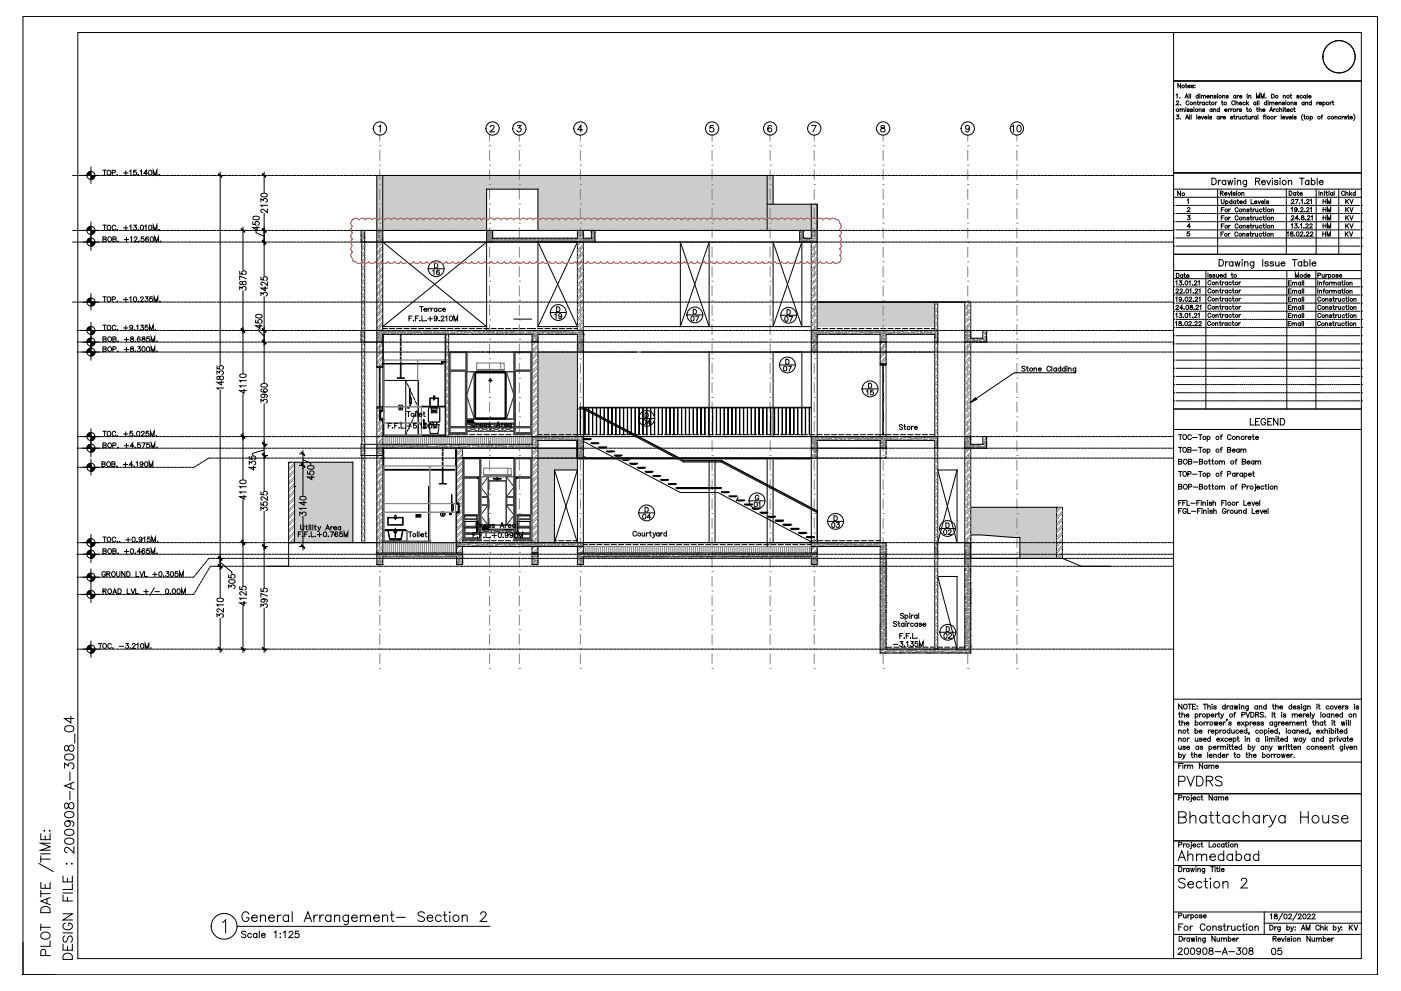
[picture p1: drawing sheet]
<svg xmlns="http://www.w3.org/2000/svg" width="420mm" height="297mm" viewBox="0 0 420 297" stroke-linecap="round" stroke-linejoin="round" font-family="sans-serif">
<g fill="#ccc" stroke="#ccc" stroke-width=".3">
<path d="M245.1 90.5h35.2v7.4h-35.2z"/>
<path d="M88.3 138.6h17.5v24.1h-17.5z"/>
<path d="M291.1 152.1h25.8v15.3h-11v-6.3l-11.7-.8h-3.1z"/>
<path d="M161.3 105.5h11.9v25.4h-11.9z"/>
<path d="M161.3 134.3h11.7v6.6h-6.7v21.8h-5z"/>
</g>
<path d="M114.8 52.6v16.5h31.1v-12.4h15.4v12.4h68.8v-16.5zM113 52.6v16.5h1.8v-16.5zM230.1 61.2v7.9h13.2v-7.9zM230.1 52.6v8.6h1.7v-8.6zM243.3 61.2v7.9h1.8v-7.9z" fill-rule="evenodd" fill="#ccc" stroke="#ccc" stroke-width=".3"/>
<g fill="none" stroke="#000" stroke-width=".3">
<path d="M108.5 72.6v26.5M109.4 72.6v26.5M113 72.6v26.5h1.8v-26.5M173.2 72.6h1.7v26.5h-1.7zM243.3 72.6h1.8v26.5h-1.8zM280.3 90.5h.9v8.6h-.9zM289.3 90.5h1.8v8.6h-1.8zM108.5 102.5v30.7M109.4 102.5v30.7M113 102.5v7.5M114.8 102.5v7.5M133.7 100.2h.9v30.7h-.9z"/>
<path d="M159.6 102.5h1.7v28.4h-1.7zM264 102.5v6.6h1.7v-6.6M280.3 102.5v28.4M281.2 102.5v28.4M289.3 102.5v28.4h1.8M291.1 102.5v28.4M86.6 138.6h1.7v24.1h-1.7zM108.5 136.5v26.2M109.4 136.5v26.2M113 122.3v10.9M113 136.5v29.3M114.8 123.2h.1"/>
<path d="M114.8 122.9h-.9v3h.7M114.8 122.9h-.9v3h.9v7.3M114.8 122.3v.6M114.8 136.5v29.3M136.9 134.3v16.5h.8v2.9h-.8v9M137.4 134.3h.9M138.7 134.3v28.4M159.6 134.3h1.7v28.4h-1.7zM280.3 134.3v28.4M281.2 134.3v28.4M289.3 134.3h1.8v28.4h-1.8zM316.9 152.1h1.7v15.3h-1.7z"/>
<path d="M136.9 163.8v2M137.4 162.7h.9M138.7 163.8v2M159.6 163.8h1.7v2h-1.7zM173.2 163.8v2M174.9 163.8v2M243.3 163.8v2M245.1 163.8v2M280.3 166.1v28.5h.9v-28.5"/>
</g>
<g fill="none" stroke="#000" stroke-width=".3">
<path d="M108.3 69.1h1.1v3.5h-1.1zM113 69.1h1.8v3.5h-1.8zM145.9 69.1h1.8v2.3h25.5v-2.3h1.7v2.3h2.4v-2.3h1.1v3.5h-32.5zM174.9 72.5v.1M239.6 72.6h5.5v-3.5h-1.8v2.3h-2.4v-2.3h-1.1v3.5M108.3 99.1h1.1v3.4h-1.1zM113 99.1h61.9v6.4h-1.7v-5.3h-11.9v2.3h-1.7v-2.3h-44.8v2.3h-1.8zM243.3 99.1h37.9v3.4h-.9v-2.3h-14.6v2.3h-1.7v-2.3h-18.9v5.3h-1.8zM289.3 99.1h1.8v2.3h3.7v-2.3h1v3.4h-6.5zM174.9 100.2h.1M264 102.5h1.7M108.3 133.2h1.1v3.3h-1.1z"/>
<path d="M113 133.2h46.6v-2.3h15.3v6.4h-1.7v-5.3h-11.9v2.3h-46.5v2.2h-1.8zM243.3 130.9h37.9v3.4h-.9v-2.3h-14.6v2.3h-1.7v-2.3h-18.9v5.3h-1.8zM245.1 130.9h.1M289.3 130.9h1.8v2.3h3.7v-2.3h1v3.4h-6.5zM113 162.7h.1M113 162.7h-26.4v7h-6.7M113 165.8h25.7v3.4h-1.8v-2.3h-22.1v2.3h-1.8zM136.9 162.7h38v1.1h-38zM159.6 165.8h1.7v3.4h-1.7zM173.2 163.8h.1M173.2 165.8h71.9v3.4h-1.8v-2.3h-68.4v2.3h-1.7zM243.3 162.7h22.4v31.9h23.6v-31.9h1.8v33h-27.1v-31.9h-20.7z"/>
<path d="M280.3 162.7h.9v3.4h-.9zM291.1 167.4h27.5l5.7 2.3h8.7"/>
</g>
<g fill="none" stroke="#000" stroke-width=".3">
<path d="M114.8 52.6h117v8.6M230.1 52.6v16.5M109.4 69.1h3.6v-16.5h1.8v16.5h58.4M109.4 72.6h3.6M145.9 69.1v-12.4h15.4v12.4M147.7 72.6h-32.9l31.1 25.3h-31.1l31.1-25.3v26.5M161.3 72.6l11.9 25.3h-11.9M161.3 72.6h11.9l-11.9 25.3M161.3 72.6v25.3M174.9 69.1h68.4M178.4 72.6h64.9M204 72.6v25.3l8.7-25.3v25.3z"/>
<path d="M230.1 61.2h15v7.9v-7.9M231.8 72.6v25.3l8.7-25.3v25.3zM109.4 99.1h3.6M174.9 97.9h68.4M245.1 90.5h44.2M109.4 102.5h3.6M173.2 105.5v25.4M190.9 105.5h-16v25.4M192.4 105.5h50.9v25.4h-68.4M212.7 105.5v25.4M245.1 105.5v25.4M88.3 138.6h17.5v24.1"/>
<path d="M109.4 133.2h3.6M109.4 136.5h3.6M114.8 121.8v1.1M114.8 125.9v.7M128.9 121.8v-2.5h2.6v2.5M129 121.8v-2.4h2.3v2.4M133.4 121.9h-7v8.5h7M147 125.3l.1 .1zM161.3 134.3h11.9v3M173.2 137.5v25.2l-6.9-21.8M174.9 130.9h.1M212.7 137.3v25.4"/>
<path d="M214.4 137.3v25.4M230.1 137.3v25.4M231.8 130.9v-25.4h8.7v25.4M231.8 137.3v25.4M243.3 134.3h.1M243.3 137.3v25.4h-68.4v-25.2M245.1 137.3v25.4M245.1 134.3h18.9v28.4M281.2 130.9h.1M281.2 134.3h.1M88.3 145.8h.1M136.6 151.1h.8v2.3h-.8z"/>
<path d="M137.6 150.9v2.7M166.3 140.9h6.9l-6.9 21.8zM221.4 149l-.6 1.2M281.2 140.9h5.8v21.8zM287 140.9l-5.8 21.8h8.1M291.1 152.1h25.8M109.2 162.7h.1M281.2 172.8h5.8v21.8zM291.1 160.3h3.1l11.7 .8v6.3h-14.8z"/>
</g>
<g fill="none" stroke="#808080" stroke-width=".3">
<path d="M108.4 71.8h.1M108.4 70.4l-.1 .1zM108.4 71.9h.1M108.5 72h.1M108.5 69.1h.1M108.5 71.4h.1M108.5 70.7h.1M108.5 70.1h.1M108.6 69.5h.1M108.7 71.8l-.1 .1zM108.7 70.5h.1M108.7 72.5v.1"/>
<path d="M108.7 69.8h.1M108.8 70.9h.1M108.9 69.1h.1M108.9 71.5h.1M108.9 71.2h.1M109 70.4h.1M109.2 71.1h.1M109.1 69.9h.1M109.1 72.5h.1M113.1 72.1h.1M113 69.3h.1M113.1 70.6h.1"/>
<path d="M113.1 69.9h.1M113.3 70h.1M113.3 71.3h.1M113.4 72h.1M113.4 71.4h.1M113.4 70.7h.1M113.4 70.1h.1M113.5 70.7h.1M113.5 69.4h.1M113.5 69.6h.1M113.5 72.1h.1M113.6 69.9h.1"/>
<path d="M113.6 69.2h.1M113.7 69.4l-.1 .1zM113.8 70.5h.1M113.8 69.5l-.1 .2zM113.9 71.2h.1M113.9 71.1h.1M114.1 69.3h.1M113.9 70.9h.1M114 71.9h.1M114.1 71.7l-.2 .2zM114.1 69.1h.1M114.2 72.3l-.1 .1z"/>
<path d="M114.3 70.1h.1M114.3 69.8h.1M114.3 71.3h.1M114.4 72.5h.1M114.4 71.9h.1M114.4 71.2h.1M114.4 70.6h.1M114.4 69.9h.1M114.5 69.3h.1M114.5 71.8h.1M114.5 71.1h.1M114.6 72.1h.1"/>
<path d="M114.6 70.5h.1M114.7 71.5h.1M114.6 69.4h.1M114.6 71.8h.1M114.7 69.1h.1M114.7 72.5h.1M146 72h.1M146.1 71.5h.1M146 69.2h.1M146.1 70.6h.1M146.1 71.6h.1M146.1 69.9h.1"/>
<path d="M146.1 71.9h.1M146.2 70.9h.1M146.2 70.3h.1M146.3 72.2h.1M146.3 71.7h.1M146.3 69.4h.1M146.3 71.1h.1M146.3 70.6h.1M146.3 70.1h.1M146.4 69.6h.1M146.4 71.4h.1M146.4 69.8h.1"/>
<path d="M146.4 69.1h.1M146.5 70.4h.1M146.5 70.2h.1M146.5 72.2h.1M146.5 70.6h.1M146.5 72.5h.1M146.6 71.5h.1M146.6 70.2h.1M146.6 69.9l-.1 .1zM146.6 69.7h.1M146.7 70.1h.1M146.7 71.8h.1"/>
<path d="M146.9 69.2h.1M146.8 70.8h.1M146.8 71.6l-.1 .2zM146.9 70.7h.1M146.9 71.7h.1M146.9 72.4h.1M147 72.1h.1M146.9 71.9h.1M147 69.6h.1M147 71.7h.1M147 69.8h.1M147.1 71.6h.1"/>
<path d="M147.1 71h.1M147.1 72.3h.1M147.1 70.8h.1M147.1 70.5h.1M147.1 70h.1M147.1 69.5h.1M147.2 70.2h.1M147.2 69.9h.1M147.4 71h.1M147.3 71.8h.1M147.3 71.3h.1M147.4 69.5h.1"/>
<path d="M147.4 72.1h.1M147.4 71.5h.1M147.4 70.1h.1M147.5 69.1h.1M147.5 72.3h.1M147.5 70.1h.1M147.6 69.6h.1M147.6 70.7h.1M147.7 69.9h.1M147.7 70.7h.1M147.8 71.4h.1M147.8 72.6h.1"/>
<path d="M147.9 71.8v.1M147.9 72.3h.1M148 71.6h.1M148.1 72h.1M148.1 71.4h.1M148.1 72.5h.1M148.1 71.8h.1M148.3 72l-.1 .1M148.4 71.5v.1M148.5 72.2h.1M148.5 72.4v.1zM148.7 71.6h.1"/>
<path d="M148.7 72.4l.1 .1M148.8 71.9v.2zM149 71.4h.1M149 72.5v.1M149.1 71.8l.1 .1M149.2 72.3h.1M149.2 72h.1M149.3 71.6h.1M149.3 72.3v.1M149.3 71.8h.1M149.5 72l-.1 .1M149.6 71.4v.1"/>
<path d="M149.6 72.5v.1M149.7 72.2h.1M149.7 72.4v.1zM149.9 71.6h.1M150 72.4v.1M150 71.9v.2zM150.3 71.4h.1M150.3 72.6h.1M150.3 72h.1M150.3 71.8l.1 .1M150.4 72.3h.1M150.5 71.6h.1"/>
<path d="M150.6 72.2v.1M150.6 71.8h.1M150.7 72v.1M150.9 72.5h.1M150.9 72.4v.1M151 72.2h.1M151 72.4l-.1 .1M151 72.4v.1M151.2 71.6h.1M151.2 72.4l.1 .1M151.3 71.9v.2zM151.4 72h.1"/>
<path d="M151.5 71.4h.1M151.5 72.5v.1M151.6 71.8l.1 .1M151.7 72.3h.1M151.7 71.6h.1M151.8 71.8h.2zM151.8 72.1v.1M152 72l-.1 .1M152.1 72.3v.1M152.2 72.2h.1M152.2 72.4v.1zM152.4 71.6h.1"/>
<path d="M152.4 72.4l.1 .1M152.5 71.9v.2zM152.5 72h.1M152.7 71.4h.1M152.7 72.6h.1M152.8 71.8l.1 .1M152.9 72.3h.1M153 71.6h.1M153.1 72h.1M153.2 71.8h.1M153.2 72v.1M153.4 72.2h.1"/>
<path d="M153.4 72.4v.1zM153.6 72h.1M153.6 71.6h.1M153.7 72.4l.1 .1M153.8 71.9v.2zM154 71.4h.1M154 72.5v.1M154.1 71.8v.1M154.1 72.3h.1M154.2 71.6h.1M154.3 71.8v.1M154.3 71.8h.1"/>
<path d="M154.5 72l-.1 .1M154.6 72v.1M154.7 72.2h.1M154.7 72.4v.1zM154.8 72h.1M154.9 71.6h.1M154.9 72.4l.1 .1M155 71.9v.2zM155.2 71.4h.1M155.2 72.6h.1M155.3 71.8l.1 .1M155.4 72.3h.1"/>
<path d="M155.5 71.6h.1M155.5 71.8h.1M155.5 71.7v.1M155.7 72l-.1 .1M155.8 71.9l.1 .1M155.9 72.2h.1M155.9 72.4v.1zM156.1 71.6h.1M156.1 72.4l.1 .1M156.2 71.9v.2zM156.5 71.4h.1M156.5 72.5v.1"/>
<path d="M156.5 71.8l.1 .1M156.6 72.3h.1M156.7 71.6h.1M156.8 71.6v.1M156.8 71.8h.1M156.9 72v.1M157 72h.1M157.1 71.8v.1M157.1 72.2h.1M157.2 72.4v.1zM157.4 71.6h.1M157.4 72.4l.1 .1"/>
<path d="M157.5 71.9v.2zM157.7 71.4h.1M157.7 72.6h.1M157.8 71.8l.1 .1M157.9 72.3h.1M157.9 71.6h.1M158 71.5v.1M158 71.8h.1M158.1 72h.1M158.2 72l-.1 .1M158.3 71.7h.1M158.4 72.2h.1"/>
<path d="M158.4 72.4v.1zM158.6 71.6h.1M158.6 72.4l.1 .1M158.7 71.9v.2zM158.9 71.4h.1M158.9 72.5v.1M159 71.8l.1 .1M159.1 72.3h.1M159.2 71.6h.1M159.2 72h.1M159.2 71.4h.1M159.2 72.5h.1"/>
<path d="M159.3 71.8h.1M159.4 72l-.1 .1M159.6 71.5v.1M159.6 72.2h.1M159.6 72.4v.1zM159.8 71.6h.1M159.9 72.4v.1M159.9 71.9v.2zM160.2 71.4h.1M160.2 72.6h.1M160.3 71.8v.1M160.3 72.3h.1"/>
<path d="M160.3 72h.1M160.4 71.6h.1M160.5 72.3v.1M160.5 71.8h.1M160.7 72l-.1 .1M160.8 71.4v.1M160.8 72.5v.1M160.8 72.2h.1M160.9 72.4v.1zM161.1 71.6h.1M161.1 72.4l.1 .1M161.2 71.9v.2z"/>
<path d="M161.4 71.4h.1M161.4 72.5v.1M161.4 72h.1M161.5 71.8l.1 .1M161.6 72.3h.1M161.6 71.6h.1M161.7 72.2v.1M161.7 71.8h.1M161.9 72l-.1 .1M162 72.4v.1M162.1 72.2h.1M162.1 72.4v.1z"/>
<path d="M162.3 71.6h.1M162.3 72.4l.1 .1M162.4 71.9v.2zM162.6 72h.1M162.6 71.4h.2M162.6 72.6h.1M162.7 71.8l.1 .1M162.8 72.3h.1M162.9 71.6h.1M163 72.1v.1M163 71.8h.1M163.1 72v.1"/>
<path d="M163.3 72.3v.1M163.3 72.2h.1M163.3 72.4v.1zM163.5 71.6h.1M163.6 72.4l.1 .1M163.7 71.9v.2zM163.7 72h.1M163.9 71.4h.1M163.9 72.5v.1M164 71.8v.1M164 72.3h.1M164.1 71.6h.1"/>
<path d="M164.2 72h.1M164.2 71.8h.1M164.4 72l-.1 .1M164.5 72.2h.1M164.6 72.2h.1M164.6 72.4v.1zM164.8 71.6h.1M164.8 72h.1M164.8 72.4l.1 .1M164.9 71.9v.2zM165.1 71.4h.1M165.1 72.6h.1"/>
<path d="M165.2 71.8l.1 .1M165.3 72.3h.1M165.4 71.6h.1M165.4 71.8v.1M165.4 71.8h.1M165.6 72l-.1 .1M165.7 72v.1M165.8 72.2h.1M165.8 72.4v.1zM165.9 72h.1M166 71.6h.1M166.1 72.4v.1"/>
<path d="M166.1 71.9v.2zM166.4 71.4h.1M166.4 72.5v.1M166.4 71.8l.1 .1M166.5 72.3h.1M166.6 71.6h.1M166.7 71.7v.1M166.7 71.8h.1M166.8 72v.1M167 71.9v.1M167 72h.1M167 72.2h.1"/>
<path d="M167.1 72.4v.1zM167.2 71.6h.1M167.3 72.4l.1 .1M167.4 71.9v.2zM167.6 71.4h.1M167.6 72.6h.1M167.7 71.8l.1 .1M167.8 72.3h.1M167.8 71.6h.1M167.9 71.6v.1M167.9 71.8h.1M168.1 72l-.1 .1"/>
<path d="M168.1 72h.1M168.2 71.8v.1M168.3 72.2h.1M168.3 72.4v.1zM168.5 71.6h.1M168.5 72.4l.1 .1M168.6 71.9v.2zM168.8 71.4h.1M168.8 72.5v.1M168.9 71.8l.1 .1M169 72.3h.1M169.1 71.6h.1"/>
<path d="M169.2 71.5v.1M169.2 71.8h.1M169.2 72h.1M169.3 72l-.1 .1M169.5 71.7h.1M169.5 72.2h.1M169.5 72.4v.1zM169.7 71.6h.1M169.8 72.4v.1M169.8 71.9v.2zM170.1 71.4h.1M170.1 72.6h.1"/>
<path d="M170.1 71.8l.1 .1M170.2 72.3h.1M170.3 71.6h.1M170.4 72h.1M170.4 71.4h.1M170.4 72.5h.1M170.5 71.8h.1M170.6 72l-.1 .1M170.7 71.5v.1M170.8 72.2h.1M170.8 72.4v.1zM171 71.6h.1"/>
<path d="M171 72.4l.1 .1M171.1 71.9v.2zM171.3 71.4h.1M171.3 72.5v.1M171.4 71.8l.1 .1M171.5 72.3h.1M171.5 72h.1M171.5 71.6h.1M171.6 71.8h.2zM171.6 72.3v.1M171.8 72l-.1 .1M171.9 71.4v.1"/>
<path d="M171.9 72.5v.1M172 72.2h.1M172 72.4v.1zM172.2 71.6h.1M172.2 72.4l.1 .1M172.3 71.9v.2zM172.6 71.4h.1M172.6 72.6h.1M172.6 72h.1M172.6 71.8l.1 .1M172.7 72.3h.1M172.8 71.6h.1"/>
<path d="M172.9 71.8h.1zM172.9 72.2v.1M173 72v.1M173.2 70.3h.1M173.4 69.7h.1M173.3 69.6h.1M173.3 71.6h.1M173.3 69.1h.1M173.3 70.4h.1M173.3 69.7h.1M173.5 71.6h.1M173.5 71h.1"/>
<path d="M173.6 72.1h.1M173.6 71.5h.1M173.6 70.9h.1M173.6 70.2h.1M173.7 69.6h.1M173.7 70.7h.1M173.7 69.8h.1M173.8 72.4h.1M173.8 69.6h.1M173.9 70.6h.1M173.9 70.4h.1M174.1 71.9h.1"/>
<path d="M173.9 71.8h.1M174.1 70.3h.1M174.2 71.8l-.1 .2zM174.2 72.3h.1M174.3 71.6h.1M174.3 69.6h.1M174.3 72.5h.1M174.3 70.1h.1M174.4 71.4h.1M174.5 70.5h.1M174.6 72h.1M174.6 69.5h.1"/>
<path d="M174.6 70.5l.1-.2v.2M174.6 70.5h.1M174.6 71.6h.1M174.6 71.4h.1M174.6 70.7h.1M174.6 70.1h.1M174.7 69.4h.1M174.7 69.9h.1M174.7 71.6h.1M174.8 70.9h.1M174.8 70.5h.1M174.9 69.1v.1"/>
<path d="M174.9 72.5v.1M175 71.9h.1M175.1 71.9h.1M175.1 72h.1M175.3 72h.1M175.5 72.3h.1M175.5 71.8h.1M175.7 72h.1M175.7 71.4h.1M175.8 71.9h.1M175.9 72.5h.1M176 71.7h.1"/>
<path d="M176.3 72h.1M176.3 72.2h.1M176.3 71.7h.1M176.3 71.9h.1M176.7 71.5h.1M176.6 71.9h.1M176.8 72.5h.1M176.8 72.4h.1M176.9 71.6h.1M177.1 72.1h.1M177.1 71.6h.1M177.2 72.3h.1"/>
<path d="M177.2 71.8h.1M177.3 69.5v.1M177.5 69.2h.1M177.3 72.2h.1M177.5 72h.1M177.5 70.1h.1M177.6 72.1h.1M177.5 69.6h.1M177.6 71.2l-.1 .1zM177.6 71.7h.1M177.7 71.2h.1M177.7 70.4h.1"/>
<path d="M177.7 72.3h.1M177.8 71.2h.1M177.8 69.4h.1M177.8 71.4h.1M177.8 72.5h.1M177.8 72.2h.1M177.8 72h.1M177.9 71.5h.1M177.9 69.8h.1M177.9 70.9h.1M178 71h.1M177.9 70.4h.1"/>
<path d="M177.9 69.9h.1M177.9 69.4h.1M178 71.1h.1M178 69.9h.1M178.1 70.4h.1M178.1 70.5h.1M178.1 70.7h.1M178.1 71.4h.1M178.2 71.6h.1M178.3 71.1h.1M178.4 69.8h.1M178.3 72h.1"/>
<path d="M178.4 69.6h.1M178.4 72.3h.1M239.8 71.3h.1M239.9 69.1h.1M239.9 71.4h.1M240 69.5h.1M240 72.4h.1M240.1 71.6h.1M240 70.5h.1M240 72.5h.1M240.1 69.6h.1M240.1 70.6h.1"/>
<path d="M240.2 72.2h.1M240.2 71.3h.1M240.2 69.2h.1M240.2 71.7h.1M240.2 71.2h.1M240.2 70.7h.1M240.2 69.6h.1M240.3 70.7h.1M240.3 70.1h.1M240.3 69.6h.1M240.3 69.1h.1M240.3 72.2h.1"/>
<path d="M240.3 71.8h.1M240.3 69.8h.1M240.5 70.4h.1M240.4 71.8h.1M240.4 69.8h.1M240.4 70.8h.1M240.5 70.8h.1M240.6 70.7h.1M240.6 71.4h.1M240.6 70.1h.1M240.6 72.4h.1M240.7 72h.1"/>
<path d="M240.8 69.3h.1M240.7 70.6l-.1 .1zM240.8 71.2h.1M240.8 72.5l.2-.1zM240.9 69.3h.1M240.9 71.3h.1M240.9 72.3h.1M241 72.3h.1M241 72.1h.1M241 71.6h.1M241.1 72.2h.1M241.2 71.6h.1"/>
<path d="M241.4 72.2h.1M241.4 71.7h.1M241.4 71.5h.1M241.5 72.5h.1M241.8 72.5h.1M241.8 71.6h.1M241.8 72h.1M241.8 72.1h.1M241.8 71.5h.1M241.8 72.2h.1M241.9 72.2h.1M242 72.3h.1"/>
<path d="M242.1 71.5h.1M242.3 71.7h.1M242.3 71.5h.1M242.3 72.5h.1M242.3 71.6h.1M242.6 72.4h.1M242.6 71.9h.1M242.7 72h.1M242.8 72.3h.1M242.9 72.2h.1M242.9 72h.1M243.1 71.5h.1"/>
<path d="M243.1 72.5h.1M243.2 72.3h.1M243.3 72h.1M243.3 69.3v.1M243.3 72.2v.1M243.3 72.3h.1M243.5 72.5h.1M243.5 69.5h.1M243.6 70.9h.1M243.6 69.5h.1M243.6 70.8h.1M243.6 72.2h.1"/>
<path d="M243.6 70.2l-.1 .1zM243.6 71.6h.1M243.7 70.9h.1M243.7 70.3h.1M243.8 70.8h.1M243.7 69.6h.1M243.7 71.5h.1M243.7 70.8h.1M243.9 71.6h.1M243.9 72.2l-.1 .1zM243.9 72.4v.2M243.9 72.2h.1"/>
<path d="M244.3 69.4h.1M244.2 70.8h.1M244.2 70.3h.1M244.2 70.6h.1M244.3 70.1h.1M244.3 71.6h.1M244.3 69.2h.1M244.5 71.4h.1M244.6 72.1h.1M244.6 69.6h.1M244.6 71.4h.1M244.6 70.8h.1"/>
<path d="M244.7 70.8h.1M244.7 70.1h.1M244.7 70.7h.1M244.7 69.5h.1M244.7 69.4h.1M244.7 70h.1M244.8 69.3h.1M244.8 71.6h.1M244.9 71.6h.1M245 70.7h.1M245 70.9l-.1 .1zM108.4 99.6h.1"/>
<path d="M108.8 99.7h.1M108.8 99.2h.1M108.9 99.7h.1M109.1 99.9h.1M109.1 99.1l-.1 .2zM113.2 99.9h.1M113.3 99.7l-.2 .2zM113.4 99.6h.1M113.6 99.1h.1M113.7 99.8h.1M113.7 99.1h.1M113.8 99.5h.1"/>
<path d="M114 99.4h.1M114.4 99.4h.1M114.4 99.7h.1M114.5 99.9h.1M114.6 99.2h.1M115 99.4h.1M115.1 99.6h.1M115.3 99.3h.1M115.3 99.9h.1M115.6 99.5h.1M115.6 99.7h.1M115.6 99.2h.1"/>
<path d="M116.1 99.5h.1M116.3 99.8h.1M116.3 99.2h.1M116.5 99.7l-.1 .1zM116.7 99.2h.1M116.7 99.5h.1M116.8 99.4h.1M117.1 99.5h.1M117.2 100h.1M117.3 99.7h.1M117.5 100h.1M117.7 99.3h.1"/>
<path d="M117.9 99.4h.1M117.9 99.8h.1M118.1 99.5h.1M118 99.9h.1M118 99.2h.1M118.3 99.5h.1M118.3 99.8h.1M118.5 99.1h.1M118.7 99.3h.1M118.8 99.8h.1M119 99.2h.1M119.2 99.6h.1"/>
<path d="M119.3 99.4h.1M119.3 100l-.1 .1zM119.5 99.6h.1M119.8 99.4h.1M120 99.6h.1M120.2 99.6h.1M120.3 99.9h.1M120.3 99.3h.1M120.5 99.6h.1M120.6 99.4h.1M120.9 99.7h.1M120.8 99.4h.1"/>
<path d="M121.2 99.5h.1M121.2 99.7h.1M121.2 99.8h.1M121.3 99.1h.1M121.7 99.2h.1M121.8 99.5h.1M122.2 99.6h.1M122.2 99.7h.1M122.4 99.1h.1M122.4 99.3h.1M122.5 99.9h.1M122.9 99.5h.1"/>
<path d="M122.9 99.3h.1M123.1 99.9h.1M123.2 99.5h.1M123.3 99.8h.1M123.3 99.1l-.1 .2zM123.6 99.8h.1M123.6 99.7h.1M123.6 99.2h.1M123.9 99.6h.1M124.2 99.4h.1M124.3 99.8h.1M124.4 99.8h.1"/>
<path d="M124.5 99.1h.1M124.7 99.5h.1M124.8 99.7h.1M124.9 99.6h.1M125.3 99.2h.1M125.2 99.9h.1M125.2 99.2h.1M125.3 99.9h.1M125.4 99.5l-.1 .1zM125.6 99.6h.1M125.8 99.3h.1M126 99.6h.1"/>
<path d="M126 99.1l-.1 .1zM126.2 99.7h.1M126.2 99.1h.1M126.4 99.9h.1M126.8 99.4h.1M127 99.1h.1M127 99.7h.1M127.2 99.6h.1M127.3 99.4h.1M127.4 99.2h.1M127.4 99.9h.1M127.5 99.8l-.2 .1z"/>
<path d="M128 99.3h.1M128 99.7h.1M128.2 99.5h.1M128.4 100h.1M128.7 99.9h.1M128.7 99.4h.1M129.1 99.8h.1M129.1 100h.1M129.1 99.9h.1M129.2 99.3h.1M129.2 99.8h.1M129.2 99.1h.1"/>
<path d="M129.7 99.1h.1M129.9 99.7h.1M130.1 99.8h.1M130.1 99.9h.1M130.1 99.5h.1M130.1 99.2h.1M130.3 99.7h.1M130.8 99.5h.1M131.1 99.7h.1M131.1 99.9h.1M131.1 99.1h.1M131.2 99.6h.1"/>
<path d="M131.4 99.5h.1M131.5 99.6l-.1 .1zM131.6 99.5h.1M131.9 99.9h.1M132.1 99.6h.1M132.2 99.9h.1M132.4 99.4h.1M132.5 99.3h.1M132.9 99.7h.1M133 99.7h.1M133.1 99.4h.1M133.2 99.9h.1"/>
<path d="M133.6 99.6h.1M133.6 99.9h.1M133.6 99.2h.1M133.7 99.1h.1M134.1 99.9h.1M134.1 99.2h.1M134.1 99.3h.1M134.1 99.5h.1M134.2 100h.1M134.3 99.9h.1M134.3 99.8l-.1 .2zM134.8 99.1h.1"/>
<path d="M135.1 99.8h.1M135.1 99.2h.1M135.1 99.1h.1M135.3 99.3h.1M135.5 99.7h.1M135.7 100h.1M136 100h.1M136 99.6h.1M136 99.7h.1M136.4 99.8h.1M136.4 99.1h.1M136.7 99.1h.1"/>
<path d="M136.7 99.5h.1M137.1 99.5h.1M137.1 99.8h.1M137.5 99.2l-.1 .1zM137.7 99.1h.1M138 99.2h.1M138 99.4h.1M138.3 99.6h.1M138.4 99.3h.1M138.7 100h.1M138.7 99.2h.1M139 99.9h.1"/>
<path d="M139 99.3h.1M139.2 99.2h.1M139.4 99.4h.1M139.6 99.5l-.2 .2zM139.8 99.2h.1M139.9 99.8h.1M140 99.8h.1M140 99.1h.1M140.4 99.7h.1M140.5 99.2h.1M140.8 99.3h.1M140.9 99.1h.1"/>
<path d="M141 99.6h.1M141.1 99.6h.1M141.7 99.8l-.2 .2zM141.8 99.3h.1M142 99.5h.1M142.3 99.5h.1M142.4 99.1l-.1 .1zM142.7 100h.1M142.8 99.4h.1M142.9 99.3h.1M143 99.4h.1M143.6 99.5h.1"/>
<path d="M143.5 99.3h.1M143.7 99.2h.1M143.8 99.8h.1M143.9 99.4h.1M143.9 99.9h.1M144 99.2h.1M144.3 99.9h.1M144.7 99.9h.1M144.8 99.2h.1M144.9 99.8h.1M144.9 99.4h.1M144.9 99.6h.1"/>
<path d="M144.9 99.1h.1M145.1 99.4l-.1 .1zM145.3 99.1h.1M145.5 99.8h.1M145.9 99.6h.1M146 99.5h.1M146.1 99.4h.1M146.3 99.6h.1M146.5 99.5h.1M146.5 99.8h.1M146.7 99.6h.1M146.9 99.5h.1"/>
<path d="M147 99.5h.1M147.2 99.5h.1M147.2 99.2h.1M147.7 99.6h.1M147.9 100h.1M147.9 99.1h-.1M147.9 99.4h.1M147.9 99.6h.1M148 99.1h-.2M148 99.6h.1M148.8 99.4h.1M148.9 99.9h.1"/>
<path d="M148.9 99.2h.1M149.1 99.8h.1M149.1 99.6h.1M149.1 100h.1M149.1 99.3h.1M149.3 99.7h.1M149.5 99.1h.2M149.6 99.2h.1M149.7 99.1h.1M149.8 99.9h.1M149.9 99.7h.1M149.9 99.1h.1"/>
<path d="M149.9 99.3h.1M150.1 99.6h.1M150.4 99.1h.1M150.7 99.2h.1M150.7 99.9h.1M150.7 99.8l-.1 .2zM150.8 99.6h.1M151 99.1h.1M151.1 99.7h.1M151.6 99.7h.1M151.7 99.2l-.1 .2zM151.8 99.7h.1"/>
<path d="M151.8 99.4h.1M152.1 100h.1M152.2 99.7h.1M152.3 99.6h.1M152.8 100h.1M152.8 99.3h.1M152.9 99.5h.1M153.2 99.8h.1M153.5 99.4h.1M153.8 99.5l-.2 .2zM153.8 99.8h.1M153.8 99.2h.1"/>
<path d="M154 99.3h.1M154 99.1h.1M154 99.4h.1M154.2 99.8h.1M154.7 99.2h.1M154.8 99.7h.1M155 99.1h.1M155.2 99.2h.1M155.3 99.9h.1M155.4 99.9h.1M155.8 99.5h.1M155.9 99.9l-.2 .1z"/>
<path d="M155.9 99.8h.1M155.9 99.1h.1M156.1 99.1h.1M156.3 99.5h.1M156.3 99.9h.1M156.7 99.7h.1M156.8 99.4h.1M157.1 99.2h.1M157.3 99.1h.1M157.3 100h.1M157.3 99.9h.1M157.8 99.9h.1"/>
<path d="M157.8 99.3h.1M157.9 99.5h.1M158.1 99.2h.1M158.4 99.5h.1M158.4 100h.1M158.5 99.7h.1M158.7 99.1h.1M158.7 99.8h.1M158.8 99.1h.1M159.1 99.6h.1M159.1 99.4h.1M159.2 99.3h.1"/>
<path d="M159.6 99.5h.1M159.7 99.7h.1M159.8 99.1h.1M159.8 100h.1M160.1 100h.1M160.1 99.2l-.1 .2zM160.2 99.3h.1M160.3 99.9h.1M160.3 99.2h.1M160.6 99.1h.1M160.7 99.1h-.1M160.7 99.5h.1"/>
<path d="M160.7 99.3h.1M160.8 99.1h.1M161 99.8h.1M161.2 99.8h.1M161.2 99.4h.1M161.5 99.4h.1M161.7 99.4h.1M161.9 99.8h.1M161.8 99.2h.1M162.2 99.6h.1M162.3 99.4h.1M162.3 99.6h.1"/>
<path d="M162.7 99.9h.1M162.7 99.3h.1M162.7 99.6h.1M162.9 99.2h.1M162.9 99.5h.1M163.3 99.4h.1M163.5 99.2h.1M163.4 99.4h.1M163.5 99.5h.1M163.7 99.8h.1M163.7 99.1h.1M163.9 99.1h-.2"/>
<path d="M163.9 99.2h.1M164.3 99.6l-.1 .1zM164.3 99.5h.1M164.6 99.2h.1M164.7 99.6h.1M164.7 99.3h.1M164.9 99.3h.1M165.2 99.3h.1M165.3 99.9h.1M165.4 99.5h.1M165.4 99.9h.1M165.7 99.5h.1"/>
<path d="M165.7 99.7h.1M165.9 99.2h.1M165.9 99.3l-.1 .1zM166 99.3h.1M166.3 99.3h.1M166.4 99.6h.1M166.4 99.7h.1M166.6 99.8h.1M166.6 100h.1M166.7 99.4h.1M167 99.4h.1M167.1 99.8l-.1 .2z"/>
<path d="M167.1 99.7h.1M167.4 99.6h.1M167.6 99.5h.1M167.6 99.9h.1M167.7 99.2h.1M167.8 99.6h.1M168 99.6l-.2 .1zM168 99.4h.1M168.4 99.7h.1M168.4 100h.1M168.6 99.7h.1M168.6 99.1h.1"/>
<path d="M168.7 99.3h.1M169.1 99.5h.1M169 99.4h.1M169.5 99.7h.1M169.5 99.4h.1M169.6 99.6h.1M169.8 99.1h.1M170.1 99.5h.1M170.3 99.3h.1M170.5 99.8h.1M170.6 99.4h.1M171 99.9h.1"/>
<path d="M171.1 99.5h.1M171.5 99.8h.1M171.5 99.1h.1M171.6 100h.1M171.6 99.3h.1M171.8 99.6h.1M172 99.1h.1M172 99.9h.1M172.2 99.6h.1M172.2 99.7h.1M172.6 99.8h.1M172.6 99.2h.1"/>
<path d="M173.1 99.7h.1M173.2 99.6h.1M173.4 99.1h-.1M173.4 99.6h.1M173.5 99.1h-.2M173.6 99.7h.1M173.6 99.9h.1M173.7 99.1h.1M173.9 99.5h.1M174.2 99.7h.1M174.3 99.5h.1M174.6 99.8h.1"/>
<path d="M174.5 99.6h.1M174.6 99.4h.1M174.6 99.9h.1M174.7 99.9h.1M243.4 99.4l-.1 .1zM243.5 99.6h.1M243.6 99.8h.1M243.6 99.4h.1M243.6 99.1h.1M244.2 99.7h.1M244.3 100h.1M244.6 99.6h.1"/>
<path d="M244.8 99.9h.1M244.8 99.5h.1M244.8 99.2h.1M245.3 99.5h.1M245.3 99.2h.1M245.5 99.5h.1M245.5 99.8h.1M245.6 99.5h.1M245.6 99.7h.1M245.8 99.9h.1M246.2 99.6l-.1 .1zM246.4 99.3h.1"/>
<path d="M246.6 99.4h.1M246.6 99.7h.1M246.8 99.7h.1M246.9 99.7h.1M247.2 99.6h.1M247.5 99.9h.1M247.6 99.1h.1M247.6 99.2h.1M247.6 99.9h.1M247.6 99.8h.1M248 99.5h.1M248 99.6h.1"/>
<path d="M248.3 99.6h.1M248.5 99.7h.1M248.5 99.1h.1M248.7 99.8h.1M249 99.9l-.1 .1zM249 99.2l-.1 .1zM249.1 99.4h.1M249.2 99.3h.1M249.5 99.1h.1M249.5 99.6h.1M249.7 99.3h.1M249.7 99.9h.1"/>
<path d="M249.8 99.1h.1M249.9 99.9h.1M250.3 99.2h.1M250.3 100h.1M250.4 99.2h.1M250.5 99.1h.1M250.5 99.5h.1M250.8 99.9h.1M250.9 99.6l.2-.1zM251 99.9h.1M251.1 99.8l-.1 .1M251.1 99.8h.1"/>
<path d="M251.5 100h.1M251.5 99.3h.1M251.5 99.2h.1M251.6 99.7h.1M251.8 99.9h.1M252.1 99.6h.1M252.3 99.6h.1M252.5 99.8h.1M252.5 99.2h.1M252.6 99.2h.1M252.8 100h.1M253.1 99.8l-.1 .2z"/>
<path d="M253.3 99.5h.1M253.5 99.7h.1M253.5 99.1h.1M253.6 99.5h.1M253.6 99.3h.1M253.9 99.9h.1M254.1 99.4h.1M254.4 99.3h.1M254.4 99.6h.1M254.6 99.3h.1M254.8 99.3h.1M255.3 99.1h.1"/>
<path d="M255.4 99.4h.1M255.5 99.9h.1M255.5 99.1h.1M255.6 99.1h.1M255.7 99.3h.1M256 99.8h.1M256 99.1h.1M256.3 99.1h.1M256.4 99.9h.1M256.4 99.3h.1M256.5 99.1h.1M256.7 99.7h.1"/>
<path d="M256.7 99.4h.1M257 99.1l-.1 .1zM257.3 99.2h.1M257.4 99.8h.1M257.4 99.2h.1M257.7 99.8h.1M257.7 99.4h.1M257.9 99.6h.1M258.3 99.5h.1M258.4 99.2h.1M258.4 99.7h.1M258.4 99.5h.1"/>
<path d="M258.8 99.5h.1M258.8 99.6h.1M259.1 99.4h.1M259.4 99.5h.1M259.4 99.3h.1M259.8 99.4l-.1 .1zM259.8 99.5h.1M260 99.4h.1M260.3 100h.1M260.4 99.4h.1M260.4 99.3h.1M260.4 99.9h.1"/>
<path d="M260.8 99.6h.1M260.9 99.2h.1M261 99.6h.1M261.1 99.9h.1M261.1 99.3h.1M261.2 99.5h.1M261.4 99.9h.1M261.4 99.3h.1M261.5 99.4h.1M261.5 99.7h.1M261.6 99.1h.1M261.9 99.6h.1"/>
<path d="M262.2 99.1h.1M262.3 99.7h.1M262.4 99.8h.1M262.4 99.1h.1M262.5 99.4h.1M262.6 99.6h.1M262.6 99.1h.1M262.7 99.5h.1M262.8 99.6h.1M262.9 99.6h.1M263.2 99.2l-.1 .2zM263.3 99.6h.1"/>
<path d="M263.5 99.5h.1M263.5 99.4h.1M263.8 99.8h.1M263.8 99.3h.1M263.9 99.7h.1M264 99.7h.1M264.3 99.5h.1M264.5 100h.1M264.6 99.5h.1M264.7 99.4h.1M264.9 99.1h.1M265 99.7h.1"/>
<path d="M265.1 99.7l.2-.2zM265.2 99.3h.1M265.5 99.1h.1M265.3 99.4h.1M265.3 99.9v.1zM265.4 100h.1M265.6 99.5h.1M265.7 99.8h.1M266 99.2h.1M266 99.8h.1M266.3 99.9h.1M266.3 99.2h.1"/>
<path d="M266.6 99.9h.1M266.6 99.6h.1M266.7 99.8h.1M266.7 100h.1M266.8 99.6h.1M267 99.8h.1M267.2 99.8h.1M267.2 100l.1-.2zM267.3 99.7h.1M267.3 99.1h.1M267.7 99.6h.1M267.9 99.7h.1"/>
<path d="M267.9 99.4h.1M268.1 99.9h.1M268.2 99.3h.1M268.3 99.6h.1M268.7 99.7h.1M269 99.2h.1M269.1 99.9h.1M269.1 99.5h.1M269.3 99.5h.1M269.6 99.4h.1M269.7 99.7h.1M270.1 100h.1"/>
<path d="M270.2 100h.1M270.3 99.3h.1M270.8 99.7h.1M271 99.4h.1M271 99.9h.1M271.2 100h.1M271.2 99.9h.1M271.3 99.2h.1M271.5 99.9h.1M271.5 99.2h.1M271.8 99.8h.1M272 99.1h.1"/>
<path d="M272.2 99.7h.1M272.2 99.1h.1M272.3 99.8h.1M272.4 99.8h.1M272.8 99.8h.1M273.2 99.6h.1M273.4 99.1h.1M273.5 99.6h.1M273.8 99.6h.1M273.9 99.9h.1M273.9 100h.1M274 99.6h.1"/>
<path d="M274.2 99.4h.1M274.6 99.4h.1M274.7 99.5h.1M274.8 99.2l-.1 .2zM274.9 99.9h.1M275.1 99.8h.1M275.2 100h.1M275.2 99.3h.1M275.2 99.1h.2M275.3 99.1h.1M275.4 99.1h.1M275.7 99.2h.1"/>
<path d="M275.9 100h.1M275.9 99.3h.1M276.2 99.8h.1M276.2 99.4h.1M276.2 99.2h.1M276.2 99.6h.1M276.4 99.2h.1M276.6 99.8h.1M276.6 99.9h.1M276.9 100h.1M277.1 99.1h.1M277.2 99.7h.1"/>
<path d="M277.3 99.4l.1-.2zM277.3 99.4h.1M277.6 99.5l-.1 .1zM277.8 99.7h.1M278.2 99.1h.1M278.1 99.6h.1M278.3 99.7h.1M278.4 99.1h.1M278.5 99.2h.1M278.9 99.6h.1M279.1 99.6h.1M279.1 99.4h.1"/>
<path d="M279.2 99.9h.1M279.3 99.9h.1M279.3 99.7l.2-.2zM279.4 99.1h.1M280.1 99.9h.1M280.1 99.3h.1M280.3 99.4h.1M280.3 99.7h.1M280.4 99.1h.1M280.8 99.4h.1M281 99.3h.1M281.1 99.8h.1"/>
<path d="M281.1 99.2h.1M289.4 99.1h.1M289.5 99.6h.1M289.7 99.5h.1M289.7 99.7h.1M289.8 99.1h.1M290 99.9h.1M290 99.2h.1M290.2 99.5h.1M290.4 99.1h.1M290.7 99.6h.1M290.9 99.1h.1"/>
<path d="M290.9 99.5h.1M291 99.7h.1M291 99.1h.1M291.1 99.3v.1M295 99.6h.1M295.3 99.6h.1M295.7 99.9l-.1 .2zM295.8 99.5h.1M108.3 100.5h.1M108.3 101.9h.1M108.3 102.2h.1M108.4 101.5h.1"/>
<path d="M108.4 100.9h.1M108.4 100.2h.1M108.5 100.4l-.1 .2zM108.5 101.9h.1M108.8 101.8h.1M108.7 100.9h.1M108.7 101.9h.1M108.8 100.4h.1M108.8 100.9h.1M108.9 102.2h.1M109 101.1h.1M109.1 101.2h.1"/>
<path d="M109.1 100.5h.1M109.2 100.5h-.1M113.2 101.4h.1M113.1 100.5h.1M113.2 100.1h.1M113.2 101.3h.1M113.3 102.1h.1M113.3 101.5h.1M113.3 100.8h.1M113.3 100.2h.1M113.4 101.2h.1M113.4 100.1h.1"/>
<path d="M113.4 102.1l.1-.1zM113.4 101.4h.1M113.5 102.1h.1M113.7 100h.1M113.8 100.5h.1M113.9 101.1h.1M113.9 100.4h.1M114 100.9l-.1 .1zM114.1 102.5h.1M114.1 101.8h.1M114.4 102.1h.1M114.2 100.1h.1"/>
<path d="M114.3 102h.1M114.3 101.4h.1M114.3 102.4h.1M114.3 100.7h.1M114.3 100.1h.1M114.5 102.4h.1M114.5 102.2h.1M114.6 101.2h.1M114.6 101.7h.1M114.6 101h.1M114.8 100.9h.1M114.8 100.8v.1"/>
<path d="M115.2 100.2h.2M115.3 100.2h.1M116.1 100.2h.1M116.3 100.1h.1M116.4 100.2h.1M118.3 100.2h.1M119.3 100h.1M120.7 100.1h.1M121.3 100.1h.1M121.9 100.1h.1M122.1 100.2h.1M122.4 100h.1"/>
<path d="M123.2 100.1h.1M124.2 100h.1M126.3 100.2h.1M126.4 100h.1M126.8 100.1h.1M127.5 100.1h.1M128 100.1h.1M128.2 100.1h.1M129.1 100.2h.1M129.4 100.2h.1M129.5 100h.1M130.5 100.1h.1"/>
<path d="M130.7 100.1h.1M131.5 100.1h.1M131.9 100.2h.1M132.1 100.2h.1M132.6 100.2h.1M133.1 100.1h.1M133.1 100h.1M133.6 100.2h.1M134.9 100.2h.1M135.3 100h.1M136.3 100.1h.1M137 100.2h.1"/>
<path d="M137.1 100.1l-.1 .1zM137.3 100.1h.1M137.5 100.1h.1M137.9 100.1h.1M138 100h.1M138.4 100.2h.1M138.5 100.2h.1M139.2 100h.1M139.4 100.2h.1M141.6 100.2h.1M141.9 100.2h.1M142.3 100.2h.1"/>
<path d="M142.9 100h.1M143 100.1h.1M143.6 100.2h.1M145.4 100h.1M146.9 100.1h.1M147.4 100.2h.1M148.6 100.1h.1M149.5 100.1h.1M151.9 100h.1M151.8 100.1h.1M153 100.2h.1M153.5 100.1l-.1 .1z"/>
<path d="M153.5 100.1h.1M154.2 100h.1M154.6 100.2h.1M154.8 100.2h.1M155.8 100.2h.1M156.2 100.1h.1M156.7 100.1h.1M157.9 100.2h.1M158.6 100.1h.1M158.9 100.2h.1M159.4 100h.1M159.6 102h.1"/>
<path d="M159.6 102.2h.1M159.8 101.8h.1M159.7 101.6h.1M159.7 102.1h.1M159.7 100.8h.1M159.7 101h.1M159.7 100.3h.1M159.8 100.7h.1M160 100.5l-.2 .2zM160 101.3h.1M160.1 101.1h.1M160.1 102.4h.1"/>
<path d="M160.2 100.4h.1M160.4 100.7h.1M160.4 100.1h.1M160.5 101.3h.1M160.5 100.6h.1M160.6 102.1h.1M160.7 101.4h.1M160.7 102.1l-.1 .2zM160.7 100.8h.1M160.7 100.2h.1M160.7 101.9h.1M160.7 101.8h.1"/>
<path d="M160.8 100.6h.1M161.1 101.1h.1M161.2 102.2h.1M161.2 101.9h.1M161.2 101.2h.1M161.3 101.2v.1M161.5 100.1h.1M161.7 100h.1M162.5 100.2h.1M164.2 100.1h.1M164.7 100h.1M165.6 100.1h.1"/>
<path d="M167.4 100.1h.1M168.5 100.2h.1M169 100.1h.1M169.8 100.1h.1M169.9 100.1l.2-.2zM170.6 100.1h.1M170.9 100.1h.1M171.2 100.2h.1M172.1 100.2h.1M173.2 103.4h.1M173.2 103.3v.1M173.2 101h.1"/>
<path d="M173.2 104h.1M173.2 104v.1M173.3 103.8h.1M173.3 103.1h.1M173.3 105.5h.1M173.4 104.6h.1M173.4 104.8h.1M173.4 104.2h.1M173.4 100.3h.1M173.4 103.6h.1M173.3 104.8h.1M173.4 102.9h.1"/>
<path d="M173.5 102.3h.1M173.5 101.6h.1M173.5 101h.1M173.5 104.4h.1M173.5 100.3h.1M173.7 102.6h.1M173.6 105h.1M173.6 100.1h.1M173.6 102.5h.1M173.6 100.9h.1M173.7 103.7h.1M173.8 103h.1"/>
<path d="M173.8 102.3h.1M173.9 100.7h.1M173.9 101.9h.1M174 100.5h.1M174 103.7h.1M174.1 101.2h.1M174 100.7l.2-.2zM174.1 100.2h.1M174.1 102.7h.1M174.1 103.9h.1M174.2 105h.1M174.4 104.8h.1"/>
<path d="M174.2 104.4h.1M174.3 101.9h.1M174.3 101.9l-.1 .1zM174.3 102.2h.1M174.3 105.4h.1M174.3 101.5h.1M174.3 100.8h.1M174.3 103.2h.1M174.3 104.7h.1M174.4 104.1h.1M174.4 103.4h.1M174.4 104.7h.1"/>
<path d="M174.4 102.8h.1M174.4 102.1h.1M174.4 102.7l-.1 .2zM174.5 101.5h.1M174.5 100.9h.1M174.5 100.2h.1M174.5 101.7h.1M174.5 102.9h.1M174.5 103.4h.1M174.7 104.9l-.2 .2zM174.8 103.4h.1M174.7 105h.1"/>
<path d="M174.7 102.3h.1M174.7 104.8h.1M174.7 104.3h.1M174.8 103.7h.1M174.8 101.5h.1M174.8 104.8l-.1 .1zM174.8 100.8h.1M174.9 100.7h.1M174.9 101.9h.1M243.3 102.6v.2M243.4 101.5h.1M243.4 104.9h.1"/>
<path d="M243.4 102.6h.1M243.4 104.3h.1M243.5 103.6h.1M243.5 103h.1M243.5 102.8h.1M243.5 105.2h.1M243.5 102.9h.1M243.5 100.3h.1M243.6 105.1h.1M243.5 102.3h.1M243.5 101.7h.1M243.6 101.1h.1"/>
<path d="M243.6 100.8h.1M243.6 100.4h.1M243.6 104.8l-.2 .2zM243.7 104.9h.1M243.7 100.8h.1M243.7 104.6h.1M243.7 104.2h.1M243.9 100.1h.1M243.8 101.4h.1M243.8 101.6h.1M243.8 100.7h.1M243.8 102.9h.1"/>
<path d="M243.9 102.3v.1zM244.1 103.7h.1M244 102.1h.1M244.1 103.6h.1M244.1 104.9h.1M244.2 102.2h.1M244.2 104.6h.1M244.2 100.6h.1M244.2 104.2h.1M244.2 103.5h.1M244.2 103.7h.1M244.2 101h.1"/>
<path d="M244.3 100.7h.1M244.4 105.4h.1M244.4 104.8h.1M244.4 104.1h.1M244.4 102.6h.1M244.6 102.3h.1M244.5 103.5h.1M244.5 102.8h.1M244.5 105.2l-.1 .1zM244.5 102.2h.1M244.5 101.3h.1M244.5 101.6h.1"/>
<path d="M244.5 100.9h.1M244.6 100.3h.1M244.6 102.6h.1M244.6 105h.1M244.6 100.1h.1M244.7 103.4h.1M244.7 102.7h.1M244.7 104.7h.1M244.8 101.6h.1M244.9 102.9h.1M244.9 104.1h.1M245.1 100.9h.1"/>
<path d="M245 100.6h.1M245.1 100.9v.2M245.1 100.9v.1M245.1 100.8v.1M245.5 100.1h.1M246.5 100h.1M248.7 100.1h.1M249.2 100h.1M249.9 100h.1M250.5 100.1h.1M251.7 100.1l-.1 .1zM253.1 100.2h.1"/>
<path d="M253.5 100.2h.1M253.9 100h.1M254.3 100.1h.1M254.9 100.1h.1M255.1 100.2h.1M255.4 100.1h.1M255.9 100.1h.1M256.6 100.1h.1M256.6 100h.1M256.9 100.2h.1M258 100.2h.1M258.6 100.2h.1"/>
<path d="M259.3 100.1h.1M259.4 100.2h.1M259.9 100h.1M260.3 100.1h.1M263.4 100.2h.1M264.2 100.5h.1M264.2 100.8h.1M264.2 101.7h.1M264.2 101.2l-.1 .1zM264.2 102.1h.1M264.2 100.1h.1M264.3 101.4h.1"/>
<path d="M264.3 100.8h.1M264.3 100.1h.1M264.5 101.9h.1M264.4 101.5h.1M264.4 102.5h.1M264.5 101.1h.1M264.5 102.4h.1M264.7 100.1h.1M264.8 101.5h.1M265 100.5h.1M264.9 101.6h.1M264.9 100.7h.1"/>
<path d="M265.1 102.1h.1M265.2 100.5h.1M265.2 101.9h.1M265.2 101.8h.1M265.3 101.3h.1M265.3 100.7h.1M265.3 100h.1M265.5 102.5h.1M265.5 101.7l-.1 .2zM265.6 100.9h.1M265.6 101.3h.1M265.6 102h.1"/>
<path d="M265.7 101.3h.1M265.7 102.2h.1M268.1 100.1l-.1 .1zM269.1 100.2h.1M269.2 100.1h.1M269.3 100.1h.1M269.3 100.2h.1M269.5 100.2h.1M269.8 100.1h.1M270.1 100.2h.1M272.2 100h.1M272.8 100.2h.1"/>
<path d="M273.2 100.1h.1M274.2 100.1h.1M274.3 100.1h.1M275.3 100.2h.1M275.4 100.1h.1M278 100.1h.1M278.1 100.1h.1M278.1 100.2h.1M279 100.1h.1M279.1 100.1h.1M279.8 100.2h.1M280 100.1h.1"/>
<path d="M280.3 100.1h.1M280.5 100.7h.1M280.5 100.4h.1M280.5 100.8h.1M280.6 101.2l-.1 .1zM280.7 102.1h.1M280.7 101.2h.1M280.7 101.3h.1M280.7 102.4h.1M281 102.4h.1M281 100h.1M281 101.7h.1"/>
<path d="M281 101.1h.1M281.1 100.4h.1M281.1 100.2h.1M281.2 102.1h.1M281.2 101.4h.1M289.3 100.6h.1M289.4 102.4h.1M289.7 100.3h.1M289.7 102.2h.1M289.8 100.8h.1M289.8 101.2l-.2 .1zM289.9 102.4h.1"/>
<path d="M290 101.9h.1M289.9 101.8h.1M289.9 102.3h.1M289.9 101.2h.1M289.9 100.5h.1M289.9 101.6h.1M290 101.6h.1M290 100.6v.1zM290.3 102h.1M290.5 100.5h.1M290.4 100.6h.1M290.4 101.6h.1"/>
<path d="M290.4 100.9h.1M290.5 100.4h.1M290.6 102.2h.1M290.8 100.8h.1M290.9 102h.1M290.9 102.3h.1M290.9 101.7h.1M290.9 101h.1M290.9 100.8h.1M290.9 100.4h.1M290.9 100.1h.1M291 101.6h.1"/>
<path d="M291.1 101.5h.1M291.5 101.4h.1M291.7 102.2h.1M291.9 102.1h.1M291.9 101.5l-.2 .1zM291.9 102.2h.1M291.9 101.5h.1M292 101.8h.1M292 101.6h.1M292.3 102h.1M292.8 102.1h.1M292.7 102.5h.1"/>
<path d="M292.8 102h.1M292.9 101.4h.1M293.1 101.9h.1M293.1 101.7h.1M293.1 102.3h.1M293.1 101.6h.1M293.8 102.5h.1M293.8 101.9h.1M293.9 102.3h.1M293.9 101.8l-.1 .1zM294.1 101.7h.1M294.2 101.4h.1"/>
<path d="M294.3 102.4h.1M294.4 101.5h.1M294.3 101.7h.1M294.5 102.4l-.1 .1zM294.8 101.7h.1M294.8 102.4h.1M294.8 101.8h.1M295 102.1h.1M295 102.3h.1M295.1 101.8h.1M295.3 100.9h.1M295.3 100.2h.1"/>
<path d="M295.4 101.2h.1M295.6 102.2h.1M295.5 101.6h.1M295.5 100.8h.1M295.6 101.1l-.1 .1zM295.8 102.3h.1M295.8 100.2h.1M295.8 101.6h.1M295.8 101h.1M108.5 135.3h.1M108.6 136.1h.1M108.5 134h.1"/>
<path d="M108.5 135.2h.1M108.7 133.8h.1M108.8 135.2h.1M108.8 136h.1M108.8 134h.1M108.8 136.5h.1M109.1 134.7h.1M109 134.5h.1M109.1 136h.1M109.1 135.4h.1M109.1 133.4l-.1 .1zM109.1 133.7l-.1 .2z"/>
<path d="M109.1 134.1h.1M109.2 133.4h.1M109.2 135.9h.1M109.2 135h.1M113 135.7h.1M113 136.1h.1M113 135.5h.1M113.1 134.8h.1M113.1 134.2h.1M113.1 133.9h.1M113.1 133.5h.1M113.1 133.3h.1"/>
<path d="M113.2 134.4l-.1 .1zM113.3 133.8h.1M113.3 134.4h.1M113.3 135.2h.1M113.3 134.6h.1M113.4 135.7h.1M113.5 134.3h.1M113.4 133.3h.1M113.4 133.4h.1M113.5 135.2l-.1 .2zM113.5 136h.1M113.6 133.2h.1"/>
<path d="M113.7 134.2h.1M113.7 135.4h.1M113.7 134.8h.1M113.8 133.9h.1M114 136.2h.1M114 136h.1M114 135.4h.1M114 135.9h.1M114 134.7h.1M114 135.2h.1M114.2 136.4h.1M114.1 133.2h.1"/>
<path d="M114.1 134.1h.1M114.1 133.4h.1M114.3 135.2h.1M114.4 134.2h.1M114.5 133.5h.1M114.5 135.5h.1M114.6 135h.1M114.5 135.2h.1M114.6 134.5h.1M114.6 133.9v.1zM114.7 134.2h.1M114.7 135.5h.1"/>
<path d="M114.8 135.8h.1M115.1 133.6h.1M115.1 133.7h.1M115.1 133.9h.1M115.1 133.3h.1M115.1 133.2h.1M115.5 133.5h.1M115.5 134h.1M115.5 133.6h.1M115.8 134.3h.1M116 134h.1M116.1 133.8h.1"/>
<path d="M116.1 133.3h.1M116.3 133.5h.1M116.5 133.5h.1M116.7 133.8h.1M116.8 134.3h.1M117 134.1h.1M117 134.3h.1M117 133.7h.1M117.1 134.3h.1M117.2 133.3h.1M117.4 134.2l-.1 .1zM117.5 134.1h.1"/>
<path d="M117.5 133.4h.1M117.6 133.6h.1M117.9 133.8h.1M117.8 133.6h.1M118 133.3h.1M118 134.2h.1M118 133.5h.1M118.2 133.4h.1M118.2 134h.1M118.3 134.1h.1M118.6 133.6h.1M118.7 133.2h.1"/>
<path d="M118.8 134.3h.1M118.9 133.5h.1M119 134h.1M119 133.4h.1M119.1 133.2l-.1 .1 .2-.1M119.2 133.4h.1M119.4 133.9h.1M119.5 133.2h.1M119.4 133.8h.1M119.6 133.7h.1M119.9 133.7h.1M120 133.9h.1"/>
<path d="M120 133.3h.1M120.3 133.5h.1M120.5 133.7h.1M120.7 133.9h.1M120.6 133.7h.1M121 133.8h.1M121.2 133.5l-.1 .1zM121.3 133.5h.1M121.3 133.2h.1M121.4 134.3h.1M121.6 133.5h.1M121.7 133.8h.1"/>
<path d="M121.8 134.2h.1M121.9 133.5h.1M122 134.3h.1M122 133.6h.1M122.3 133.3h.1M122.3 133.5h.1M122.4 133.4h.1M122.4 134.2h.1M122.6 134.1h.1M122.7 133.2l-.1 .1zM122.7 133.8h.1M122.8 133.3h.1"/>
<path d="M122.9 134.1h.1M123 133.5h.1M123.1 133.3h.1M123.2 133.9l.1-.1zM123.5 134.1h.1M123.4 133.6h.1M123.5 134h.1M123.8 133.9h.1M124 134h.1M124 133.4h.1M124.3 133.9h.1M124.4 133.6h.1"/>
<path d="M124.6 133.8h.1M124.8 133.9h.1M124.9 133.9h.1M125.1 133.5h.1M125 133.2h.1M125 133.8h.1M125.2 134.2l.2-.1zM125.4 133.7h.1M125.5 133.4h.1M125.8 133.6h.1M125.8 133.9h.1M125.9 133.7h.1"/>
<path d="M126.2 134.3h.1M126.2 133.6h.1M126.4 133.7h.1M126.7 133.6h.1M126.9 134h.1M126.9 133.5h.1M126.9 133.4h.1M126.9 134.2h.1M126.9 133.6h.1M127.5 133.5h.1M127.5 133.8h.1M127.9 133.6h.1"/>
<path d="M127.9 134h.1M127.9 134.1h.1M127.9 133.5h.1M128 133.2h.1M128.2 134.1h.1M128.3 133.7l-.1 .1zM128.5 133.8h.1M128.7 134h.1M128.7 133.3h.1M128.9 134h.1M128.9 133.3h.1M128.9 134.1h.1"/>
<path d="M129.1 134.2h.1M129.2 133.2h.1M129.4 133.9h.1M129.6 133.9h.1M129.6 133.8h.1M129.9 133.8h.1M129.9 133.2h.1M130 134.1h.1M130.2 134h.1M130.6 133.9h.1M130.6 133.7h.1M130.9 134.3h.1"/>
<path d="M130.9 133.7h.1M131 134.2h.1M131 133.9l-.1 .1zM131.1 133.7h.1M131.3 133.8h.1M131.6 133.9h.1M131.8 134.2h.1M131.8 133.6h.1M132 134.2h.1M132.2 133.2h.1M132.4 134h.1M132.5 133.6h.1"/>
<path d="M132.5 134.2h.1M132.7 134h.1M132.8 134.1h.1M132.9 133.4h.1M132.9 134h.1M133 134.1h.1M133 133.4h.1M133.1 134.2h.1M133.2 133.3l.2-.1zM133.4 133.9h.1M133.5 133.4h.1M133.6 133.4h.1"/>
<path d="M133.7 134h.1M133.8 134h.1M133.8 134.2l-.1 .1zM133.8 133.9h.1M133.8 133.3h.1M134 133.8h.1M134.1 134.3h.1M134.3 133.3h.1M134.7 134.1h.1M134.7 133.2h.1M134.8 133.8h.1M135.1 133.3h.1"/>
<path d="M135 133.9h.1M135.1 134.3h.1M135.2 133.6h.1M135.3 133.6l.1-.1zM135.5 133.8h.1M135.7 134.1h.1M135.8 134.3h.1M135.8 133.7h.1M135.9 134.3h.1M136.2 134.1h.1M136.2 133.7h.1M136.3 133.4h.1"/>
<path d="M136.8 134.2h.1M136.8 133.5h.1M136.9 134.3h.1M137 134.1h.1M137.4 134l.1-.2zM137.4 134.2h.1M137.4 133.5h.1M137.4 133.2h.1M137.7 133.2h.1M137.8 133.5h.1M137.8 134h.1M137.8 133.4h.1"/>
<path d="M137.8 134.2h.1M137.9 133.5h.1M138.1 134.1h.1M138.2 133.9h.1M138.2 133.2h.1M138.6 133.4h.1M138.8 133.9h.1M138.8 133.3h.1M138.8 134.2h.1M138.9 134.3h.1M139.1 133.2h.1M139.2 133.3h.1"/>
<path d="M139.3 133.7h.1M139.3 134h.1M139.4 134.3l.2-.2-.2 .2M139.8 133.8h.1M139.8 133.9h.1M139.8 133.2h.1M139.9 134.3h.1M140.3 133.3h.1M140.4 133.5h.1M140.5 133.3l-.1 .1zM140.6 133.6h.1M140.6 133.8h.1"/>
<path d="M140.7 134.3h.1M140.7 133.6h.1M140.9 134.3h.1M141.3 133.3h.1M141.6 133.3h.1M141.7 134.1h.1M141.7 133.5h.1M141.8 133.7h.1M141.9 133.4l-.1 .1zM142.3 133.6h.1M142.3 133.4h.1M142.5 134.3h.1"/>
<path d="M142.6 134.3h.1M142.7 134h.1M142.7 133.4h.1M143 133.5h.1M143.2 133.5h.1M143.4 133.8h.1M143.4 133.4h.1M143.7 133.9h.1M143.7 133.2h.1M143.7 134.1h.1M144.2 134h.1M144.2 133.3h.1"/>
<path d="M144.4 133.5h.1M144.6 133.7l-.1 .1zM144.7 133.7h.1M144.7 133.3h.1M144.9 133.9h.1M144.9 133.2h.1M145.3 134.3h.1M145.4 133.5h.1M145.6 134.2h.1M145.7 133.6h.1M146 133.7h.1M146 133.8h.1"/>
<path d="M146.2 133.9h.1M146.1 133.8h.1M146.5 133.6h.1M146.5 134.1h.1M146.6 134.1h.1M146.6 133.7h.1M146.7 133.5h.1M147.1 133.5h.1M147.4 133.6h.1M147.4 133.9h.1M147.4 133.4l.2-.2zM147.5 133.6h.1"/>
<path d="M147.6 133.9h.1M147.6 134h.1M147.7 133.3h.1M147.7 133.4h.1M148.1 134.2h.1M148.2 133.3h.1M148.5 133.7h.1M148.6 134.2h.1M148.6 133.5h.1M148.6 133.8h.1M148.7 133.2h.1M148.7 133.7h.1"/>
<path d="M148.8 134.2h.1M148.8 134.1h.1M149.1 133.4h.1M149.3 134.1h.1M149.6 133.7h.1M149.6 133.5l-.1 .2zM149.8 133.3h.1M149.8 133.5h.1M150.2 134.2l-.1 .1zM150.6 133.5h.1M150.5 133.9h.1M150.6 134.2h.1"/>
<path d="M150.6 133.7h.1M150.6 133.6h.1M151 133.4h.1M151 133.8h.1M151.6 134.1h.1M151.6 134.3h-.1M151.6 134.3h.1M151.6 133.4h.1M151.6 133.8h.1M151.7 134h.1M151.7 133.8l-.1 .2zM151.7 133.7h.1"/>
<path d="M152.6 133.9h.1M152.6 133.3h.1M152.6 133.8h.1M152.8 133.8h.1M152.9 134.3h.1M153 133.6h.1M153.4 133.6h.1M153.4 133.5h.1M153.6 133.8h.1M153.7 134.2h.1M153.7 133.9h.1M153.7 134.3l.1-.1v.1"/>
<path d="M154 133.6h.1M154 133.2h.1M154.1 133.2h.1M154.2 133.4h.1M154.5 134.3h.1M154.5 133.7h.1M154.7 133.9h.1M154.9 134h.1M155.1 133.5h.1M155.4 134h.1M155.4 133.3h.1M155.5 133.2h.1"/>
<path d="M155.5 134.2h.1M155.5 133.5h.1M155.7 133.9h.1M155.9 133.2h.1M156.1 133.8h.1M156.1 133.9h.1M156.2 133.3h.1M156.5 134h.1M156.5 133.4h.1M156.5 133.2h.1M156.8 134h.1M156.9 133.3l-.1 .1z"/>
<path d="M157.3 134.2h.1M157.3 133.7h.1M157.5 133.9h.1M157.5 133.3h.1M157.6 133.3h.1M157.7 133.2h.1M157.8 133.6h.1M157.8 134h.1M158 134.3h.1M158.2 133.4h.1M158.4 134h.1M158.5 133.8h.1"/>
<path d="M158.5 133.5h.1M158.6 133.3h.1M158.9 134h.1M158.8 134.1h.1M159.2 134.1h.1M159.5 134.3h.1M159.5 133.6h.1M159.5 133.8h.1M159.6 131.7h.1M159.6 132h.1M159.6 131.1h.1M159.6 132.1h.1"/>
<path d="M159.6 132.7h.1M159.6 133.4h.1M159.6 133.5l-.1 .2zM159.7 132.9l-.1 .2zM159.9 131.1h.1M159.7 134.1h.1M159.8 133.4h.1M159.9 134.1h.1M160 134.3h.1M160 131.1h.1M160 131.8h.1M160.1 131.3h.1"/>
<path d="M160.2 133.3h.1M160.3 133.1h.1M160.3 132.6h.1M160.4 131.4h.1M160.4 130.9h.1M160.5 133.3h.1M160.5 134.2h.1M160.5 134h.1M160.5 133.5h.1M160.5 132.9h.1M160.5 132.2h.1M160.5 131.6h.1"/>
<path d="M160.6 130.9h.1M160.6 132.2h.1M160.6 133.6h.1M160.7 131.2h.1M160.7 133.4h.1M160.7 132.5h.1M160.8 132.6h.1M160.8 132.2l-.1 .1zM160.8 131.9h.1M161 131.9h.1M160.9 134.2h.1M161 133.2h.1"/>
<path d="M161 131.2h.1M161 133.7h.1M161.1 131.6h.1M161.1 134.1h.1M161.3 131.8h.1M161.3 131.1h.1M161.3 133.2h.1M161.4 131.2l.1-.2zM161.4 131.4h.1M161.5 131.5h.1M161.8 131h.1M162 131.7h.1"/>
<path d="M162.1 131.2h.1M162.2 131.4h.1M162.5 131.5h.1M162.6 131.3h.1M162.5 131.9h.1M162.5 130.9h.1M162.5 131.3h.1M163.1 131.3h.1M163.2 131.5h.1M163.3 131h.1M163.4 131.2h.1M163.4 131.5l.2-.1z"/>
<path d="M163.5 131.5h.1M163.5 131.8h.1M163.5 131.2h.1M163.7 131.5h.1M164.1 131.9h.1M164.1 131.3h.1M164.4 131.4h.1M164.5 131.7h.1M164.5 131h.1M164.5 131.6h.1M164.6 131.1l-.1 .1zM165.1 132h.1"/>
<path d="M165.2 131.3h.1M165.2 131.7h.1M165.4 131.4h.1M165.5 131.5h.1M165.5 130.9h.1M165.6 131.6h.1M165.6 131.9h.1M165.6 131.7l-.1 .1zM165.7 131.2h.1M166 131.3h.1M166.1 131.1h.1M166.2 131.4h.1"/>
<path d="M166.4 131.8h.1M166.4 131.5h.1M166.5 131.4h.1M166.6 131.7h.1M166.9 131h.1M166.9 130.9h.1M167.2 131.4h.1M167.4 131.4h.1M167.4 131.9h.1M167.4 131.3h.1M167.5 131.3h.1M167.6 131.7h.1"/>
<path d="M167.7 132h.1M168.2 131.6h.1M168.1 131.6h.1M168.1 130.9h.1M168.2 131.5h.1M168.4 131.8h.1M168.5 131.1h.1M168.6 131.1h.1M168.7 131.7h.1M168.8 131.5h.1M168.8 131.5l-.1 .1zM169.3 131.5h.1"/>
<path d="M169.4 131.7h.1M169.4 131h.1M169.7 131.8h.1M169.8 131h.1M169.7 130.9h.1M170 131.3h.1M170.2 131.6h.1M170.3 131.6h.1M170.4 131.5h.1M170.4 130.9h.1M170.5 131.3h.1M170.7 131.8h.1"/>
<path d="M170.7 131.9h.1M170.8 131.9h.1M171 131.7h.1M171.2 131.2h.1M171.3 131.6h.1M171.4 131.4h.1M171.6 131.7l-.1 .1zM171.7 131.9h.1M171.9 131.7h.1M171.9 131.8h.1M172.4 131.7h.1M172.4 131.9h.1"/>
<path d="M172.4 131.2h.1M172.5 131h.1M172.6 131.1h.1M172.8 131.9h.1M172.9 130.9h.1M173 131.9h.1M173.1 131.5h.1M173.2 131.6h.1M173.2 136.3h.1M173.2 135.6h.1M173.2 135h.1M173.2 137.2h.1"/>
<path d="M173.2 133.3h.1M173.2 133.3v.1M173.3 134.3h.1M173.3 136.5h.1M173.3 133.7h.1M173.3 134.7h.1M173.3 133.1h.1M173.3 135.9h.1M173.3 132.4h.1M173.4 131.8h.1M173.5 136.9h.1M173.4 131.1h.1"/>
<path d="M173.4 133h.1M173.4 131.7h.1M173.5 136.8h.1M173.5 134.8h.1M173.5 131.9h.1M173.5 134.4h.1M173.5 130.9h.2M173.6 136.7h.1M173.6 134.3h.1M173.8 131.9h.1M173.7 133.7h.1M173.7 136.4h.1"/>
<path d="M173.8 136.2l-.1 .1zM173.8 135.7h.1M173.8 132h.1M174 135.5h.1M173.9 132.9h.1M173.9 132.2h.1M173.9 133l-.2 .1zM173.9 135.7h.1M174 137.1h.1M174.1 132.7h.1M174.1 133.6h.1M174.1 134h.1"/>
<path d="M174.1 135.2l-.1 .1zM174.2 136.8h.1M174.2 136.2h.1M174.2 131.3h.1M174.2 133.8h.1M174.2 136.1h.1M174.2 135.5h.1M174.2 134.8h.1M174.3 132.6h.1M174.3 135.1h.1M174.3 134.2h.1M174.3 135.6h.1"/>
<path d="M174.3 133.5h.1M174.3 134.9h.1M174.3 132.9h.1M174.4 134.1h.1M174.3 134.7h.1M174.3 132.3h.1M174.3 132v.1zM174.4 131.6h.1M174.4 136h.1M174.4 132.2h.1M174.4 131h.1M174.4 131.5h.1"/>
<path d="M174.4 131.7h.1M174.5 136.3h.1M174.6 132.8h.1M174.6 136.8h.1M174.6 133.4h.1M174.6 134.2h.1M174.6 136.6h.1M174.6 131.7h.1M174.7 133.8h.1M174.8 134.9h.1M174.9 132.7h.1M174.8 134.2h.1"/>
<path d="M174.8 132h.1M174.9 131.4h.1M174.9 134.9l-.1 .1zM243.3 137.2h.1M243.3 137.2v.1M243.3 134.4h.1M243.3 132.1h.1M243.4 133.8h.1M243.4 132.6h.1M243.4 131.4h.1M243.4 133.1h.1M243.4 132.5h.1"/>
<path d="M243.4 130.9h.1M243.4 131.8h.1M243.4 134.6h.1M243.4 137.1h.1M243.4 132.2h.1M243.4 131.2h.1M243.4 136.6h.1M243.5 136.3h.1M243.5 130.9h.1M243.6 132.8h.1M243.7 134.4h.1M243.6 134.7h.1"/>
<path d="M243.7 131.7h.1M243.7 134.8h.1M243.8 132.9h.1M243.8 134.2h.1M243.8 130.9h.1M243.9 131.4h.1M243.9 136.7h.1M244 135.5h.1M244 133.7h.1M244 134.9h.1M244 132.3h.1M244.2 133h.1"/>
<path d="M244.1 132h.1M244.1 134h.1M244.1 136.4h.1M244.1 131.6h.1M244.2 135.3h.1M244.2 136.9h.1M244.2 132.8h.1M244.2 136.8h.1M244.2 136.2h.1M244.3 135.6h.1M244.3 134.1h.1M244.3 134.9h.1"/>
<path d="M244.3 133.4h.1M244.3 135.7h.1M244.4 136.5h.1M244.3 134.3h.1M244.3 136.9h.1M244.3 133.8h.1M244.3 133.6h.1M244.3 133h.1M244.4 132.3h.1M244.4 132.7h.1M244.4 131.7h.1M244.4 131.1h.1"/>
<path d="M244.5 131.1l.1-.2zM244.5 134.8h.1M244.5 130.9h.1M244.7 131.6h.1M244.5 134.4h.1M244.5 136.9h.1M244.6 132h.1M244.6 135.3l-.1 .1zM244.6 131.3h.1M244.7 136.8h.1M244.7 134.7h.1M244.7 136.1h.1"/>
<path d="M244.9 135.1h.1M244.8 133.3h.1M244.8 131.7h.1M244.8 132.6h.1M244.8 133h.1M244.8 136.7h.1M244.9 133.1l-.2 .2zM244.9 136.7h.1M245 134h.1M245 133.7h.1M245.1 135h.1M245.1 135.4v.1"/>
<path d="M245.2 131l-.1 .1zM245.2 131.4h.1M245.3 131.9h.1M245.4 131.6h.1M245.4 130.9h.1M245.6 131h.1M245.7 131.8h.1M245.8 131.8h.1M245.8 131.7h.1M245.8 131.1h.1M246.3 130.9h.1M246.3 131h.1"/>
<path d="M246.3 131.2h.1M246.4 131.4h.1M246.5 131.7h.1M246.5 131.4l.2-.1zM246.5 131.1h.1M246.6 131h.1M246.8 131.6h.1M246.8 131.8h.1M247 130.9h.1M247.4 131.7h.1M247.3 131.9h.1M247.4 131.3h.1"/>
<path d="M247.5 131h.1M247.6 131.1h.1M247.7 131.5h.1M247.9 131.8h.1M247.9 131.3h.1M247.9 131.4h.1M248.2 131.5h.1M248.3 131.8h.1M248.4 131.2h.1M248.6 131.7l.1-.1zM248.7 131.1h.1M248.9 131.9h.1"/>
<path d="M249.1 131.1h.1M249 131.4h.1M249.1 131.2h.1M249.3 130.9h.1M249.3 131.4h.1M249.3 131.7h.1M249.4 131h.1M249.7 132h.1M249.7 131.2h.1M249.8 131.9h.1M249.9 131.9h.1M250.1 131.9h.1"/>
<path d="M250.2 131.2h.1M250.2 131h.1M250.3 131.5h.1M250.3 130.9h.1M250.7 131.2h.1M250.7 132h.1M250.7 131.5l-.1 .1zM250.9 131.8h.1M250.9 131.7h.1M251 132h.1M251.3 131.4h.1M251.3 131h.1"/>
<path d="M251.4 131.1h.1M251.9 131.3h.1M251.7 131.2h.1M252 132h.1M252.1 131.5h.1M252.1 131.6h.1M252.1 131.7h.1M252.3 131.9h.1M252.3 131.3h.1M252.4 131h.1M252.6 131.6h.1M252.6 130.9h.1"/>
<path d="M252.8 131.3h.1M253.2 131.3h.1M253.3 131.8h.1M253.3 131.1h.1M253.3 131.5h.1M253.4 131.1h.1M253.5 131.7l-.1 .2zM253.8 131.3h.1M254.3 131.6h.1M254.3 131h.1M254.3 131.1h.1M254.4 131.1h.1"/>
<path d="M254.6 131.4h.1M254.5 131.3h.1M254.8 131.4h.1M254.9 131.9h.1M255 131.3h.1M255.2 131.9h.1M255.3 131.5h.1M255.4 130.9h.1M255.5 131.2h.1M255.8 131.2h.1M255.9 131.4h.1M256.2 130.9h.1"/>
<path d="M256.2 132h.1M256.2 131.4h.1M256.5 131.8h.1M256.5 131.9h.1M256.5 131.2h.1M256.9 131.5h.1M257 131.7h.1M257 131h.1M257.2 131.9h.1M257.2 131.2h.1M257.4 131.6h.1M257.5 131h.1"/>
<path d="M257.5 131.2h.1M257.6 131.7h.1M257.7 131.6h.1M257.9 131.5h.1M258.2 130.9h.1M258.2 131.7h.1M258.2 131.1h.1M258.6 131.3h.1M258.7 130.9h.1M258.8 131.5h.1M258.8 131l-.1 .1zM259 130.9h.1"/>
<path d="M258.9 131.5h.1M259 131.5h.1M259.2 131.6h.1M259.2 131h.1M259.2 131.9h.1M259.4 131.4h.1M259.6 131.3h.1M259.9 131.3h.1M260 131.6h.1M260.2 131.7h.1M260.1 131.3h.1M260.1 130.9v.1z"/>
<path d="M260.2 131.5h.1M260.3 131.7h.1M260.6 131.4h.1M260.8 131.9h.1M260.9 131.3l-.2 .2zM261 131.1h.1M261 131.6h.1M261.2 132h.1M261.2 131.3h.1M261.3 131.8h.1M261.3 131.1h.1M261.5 131.5h.1"/>
<path d="M261.5 131l-.1 .1zM261.7 131.4h.1M261.8 131.1h.1M262.1 131.7h.1M262.1 130.9h.1M262.1 131.8h.1M262.2 131.2h.1M262.6 131h.1M262.6 131.3h.1M262.7 131.5h.1M262.8 131.8l.1-.2zM263 131.9h.1"/>
<path d="M262.9 131.1h.1M263.1 131.7h.1M263.2 131.7h.1M263.2 131.1h.1M263.3 131.6h.1M263.3 132h.1M263.7 131.1h.1M263.8 131.5h.1M264 132.2h.1M264.1 132.6h.1M264 133.5h.1M264.1 134.1h.1"/>
<path d="M264.1 133.5h.1M264.1 132.8h.1M264.1 132.2h.1M264.1 131.8h.1M264.1 131.6h.1M264.2 134.2h.1M264.2 130.9h.1M264.2 133.5h.1M264.3 131.3l-.1 .1zM264.4 132.5h.1M264.4 133h.1M264.4 133.8h.1"/>
<path d="M264.5 134.3h.1M264.6 131.2h.1M264.5 131.8h.1M264.5 131.4h.1M264.6 132.7h.1M264.7 133.5h.1M264.7 132.8h.1M264.8 131.5h.1M264.8 133.4h.1M264.8 134.2v.1zM264.9 130.9h.1M264.9 134.2h.1"/>
<path d="M265 131.9l-.2 .2zM265 134h.1M265 133.6h.1M265.1 133.4h.1M265.1 132.7h.1M265.1 132.1h.1M265.1 131.4h.1M265.3 133.4h.1M265.2 132.7h.1M265.2 131.8h.1M265.2 132h.1M265.3 134.1l-.2 .2z"/>
<path d="M265.4 133.4h.1M265.4 132.6h.1M265.4 133.8h.1M265.5 132.8h.1M265.6 131.6h.1M265.6 134.1h.1M265.7 132h.1M265.7 131.4h.1M265.7 131.3h.1M265.8 131.6h.1M266.1 131.9h.1M266.1 131.3h.1"/>
<path d="M266.2 131.2h.1M266.2 131.9h.1M266.4 131.9h.1M266.7 131.4h.1M266.8 131.6h.1M266.9 131.1h.1M267.1 131.5l-.1 .1zM267.1 131.8h.1M267.1 131.2h.1M267.2 131.9h.1M267.4 131.4h.1M267.6 131.7h.1"/>
<path d="M267.9 131.2h.1M267.9 131.7h.1M268.1 131.7h.1M268.1 131h.1M268.1 130.9h.1M268.3 131.9h.1M268.5 131.6h.1M268.6 130.9h.1M268.9 131.5h.1M268.9 131.7h.1M268.9 130.9h.1M269 131h.1"/>
<path d="M269.1 131.5h.1M269.1 130.9h.1M269.3 132h.1M269.9 131.7h.1M269.9 131.8h.1M270.2 131.5h.1M270 132h.1M270.1 131.4h.1M270.6 131.3h.1M270.8 132h.1M270.8 130.9h.2M271 131.8h.1"/>
<path d="M271 131.9h.1M271 131.3h.1M271.2 131.8h.1M271.3 131.9h.1M271.3 131.2h.1M271.8 130.9h.1M272 131.9h.1M272 131.8h.1M272.1 131.1h.1M272.3 131.6h.1M272.4 130.9h.1M272.5 131.8h.1"/>
<path d="M272.5 131.1h.1M272.6 132h.1M272.9 131.7h.1M272.8 131.2l.2-.2zM273 131h.1M273 131.6h.1M273 131.9h.1M273.2 131.7h.1M273.4 130.9h.1M273.4 131.4h.1M273.7 130.9h.1M273.9 131.8h.1"/>
<path d="M274 131.5h.1M274 130.9h.1M274.1 131.9h.1M274.5 131.2h.1M274.4 131h.1M274.4 131.5h.1M274.9 131.4h.1M275 132h.1M275 131.7h.1M275 131.4h.1M275.1 131.3l-.2 .2zM275.1 130.9h.1"/>
<path d="M275.1 132h.1M275.5 131h.1M275.7 131.9h.1M275.7 131.3h.1M275.7 131h.1M276 131.9h.1M276 131.2h.1M276.1 131.5h.1M276.4 131.9h.1M276.5 131h.1M276.5 130.9l-.1 .1zM276.9 131.9h.1"/>
<path d="M276.9 131.2h.1M277 131.7h.1M277 131.1h.1M277.1 131.7l-.1 .1zM277.3 131.2h.1M277.3 131.3h.1M277.4 131.1h.1M277.5 131.1h.1M277.6 131.8h.1M277.9 131h.1M278 131.6h.1M278 131h.1"/>
<path d="M278 131.9h.1M278.1 131h.1M278.4 131.1h.1M278.5 132h.1M278.6 131.1h.1M278.8 131.6h.1M279 131.5h.1M279.1 131.7h.1M279.1 132h.1M279.3 131.6h.1M279.3 131.1l-.1 .2zM279.3 130.9h.1"/>
<path d="M279.5 130.9h.1M279.6 131.2h.1M279.9 132h.1M279.9 131.3h.1M280.1 131.4h.1M280 131.5h.1M280.3 131.5h.1M280.4 134.2h.1M280.5 134.2h.1M280.6 131.2h.1M280.6 133.1h.1M280.7 132.5h.1"/>
<path d="M280.8 133.6h.1M280.7 131.3h.1M280.7 132.8h.1M280.7 132.1h.1M280.8 133.8h.1M280.9 133.1h.1M280.9 132.5h.1M280.9 133.2h.1M280.9 131.8h.1M280.9 131.2h.1M280.9 133.4h.1M281 132.7l-.1 .1z"/>
<path d="M281.2 134.2v.1M281.2 132.3v.2M281.2 132.2v.1M289.5 133h.1M289.6 132.6h.1M289.5 132.3h.1M289.5 133.6l-.1 .1zM289.5 132.6h.1M289.7 131.6h.1M289.7 134h.1M289.7 133.7h.1M289.7 133.9h.1"/>
<path d="M289.7 133.2h.1M289.8 132.6h.1M289.8 131.9h.1M289.8 131.3h.1M289.9 131.6h.1M290.1 131.2h.1M290 132.9h.1M290 132.2h.1M290 131.5h.1M290.2 132.9h.1M290.2 133.6h.1M290.3 131h.1"/>
<path d="M290.3 133.4h.1M290.4 134.3h.1M290.4 132.3h.1M290.4 132.1h.1M290.5 131.5h.1M290.6 132.6h.1M290.8 133.4h.1M290.7 133.6l-.1 .1zM290.7 132.2h.1M290.7 133.7h.1M290.7 130.9h.1M290.7 133.1h.1"/>
<path d="M290.8 132.4h.1M290.8 131.8h.1M290.8 131.4h.1M290.8 133.8h.1M290.8 131.1h.1M290.9 134.2h.1M290.9 133.5h.1M291 131.7h.1M291 132.9h.1M291.1 132.1h.1M291.2 133.7h.1M291.4 133.5h.1"/>
<path d="M291.4 133.2h.1M291.6 133.9l-.2 .2zM291.6 134.1h.1M291.7 134.2h.1M291.7 133.6h.1M291.9 134.2h.1M291.9 133.6h.1M292.1 133.7h.1M292.1 133.3h.1M292.3 133.7h.1M292.7 134.3h.1M292.7 134.1h.1"/>
<path d="M292.7 133.4h.1M292.8 133.9h.1M293 133.5h.1M293.3 133.8h.1M293.3 133.9h.1M293.3 133.2h.1M293.5 133.6h.1M293.4 133.8l-.1 .1zM293.5 134.3h.2M293.7 133.9h.1M293.7 133.3h.1M293.8 134.1h.1"/>
<path d="M294 133.8h.1M294.2 133.3h.1M294.3 133.8h.1M294.6 133.8h.1M294.7 133.2h.1M294.8 133.9h.1M294.9 133.9h.1M295.1 133.1h.1M295.1 132.3h.1M295.1 131.8h.1M295.2 134.3h.1M295.3 133.6h.1"/>
<path d="M295.3 133.1h.1M295.4 133.8h.1M295.4 132.3l-.1 .2zM295.6 131.5h.1M295.6 134.3h.1M295.6 133.7h.1M295.7 133h.1M295.7 131.1h.1M295.7 132.4h.1M295.7 131.7h.1M295.8 133.6h.1M295.8 132.9h.1"/>
<path d="M113.1 167.4h.1M113.1 166.7h.1M113.1 168.2h.1M113.2 168.6h.1M113.2 168.7h.1M113.2 166.3h.1M113.2 169l-.1 .2zM113.3 167.6h.1M113.3 168h.1M113.5 167.2h.1M113.6 166.6h.1M113.6 165.9h.1"/>
<path d="M113.8 167.1h.1M113.7 169.1h.1M113.7 166.7h.1M113.8 168.7h.1M113.8 167.3h.1M113.8 168h.1M113.9 167.4h.1M113.9 166.8h.1M113.9 166.3h.1M113.9 166.1h.1M113.9 167.5h.1M114 168.6h.1"/>
<path d="M114.1 165.8h.1M114.2 168.2l-.1 .1zM114.2 168.3h.1M114.2 165.8h.1M114.3 166.5h.1M114.3 168.5h.1M114.3 166.1h.1M114.4 167.4h.1M114.5 168.6h.1M114.5 167.9h.1M114.5 167.3h.1M114.8 169.2h.1"/>
<path d="M114.8 166.5h.1M114.9 166.6h.1M114.9 166h.1M114.9 166.3h.1M115.3 166.9h.1M115.4 166.5h.1M115.5 165.9h.1M115.5 166.3h.1M115.8 166.5h.1M115.9 165.9h.1M115.9 166.3h.1M116 166.3h.1"/>
<path d="M116.7 166.2h.1M116.9 166.4h.1M117 165.9h.1M117 166.4h.1M117.1 166.1h.1M117.5 166.8h.1M117.7 165.8h.1M117.8 166.8h.1M117.8 165.8h.1M117.8 166.9h.1M117.8 166.2h.1M117.9 166.7h.1"/>
<path d="M118 166h.1M118 166.4h.1M118.2 166.7h.1M118.2 165.9h.1M118.4 166h.1M118.7 166.6h.1M118.8 166.7h.1M118.8 166.1h.1M118.9 166.6h.1M119 166.5h.1M119.2 165.8l-.1 .1zM119.2 165.9h.1"/>
<path d="M119.8 166h.1M119.8 166.6h.1M119.9 166.5h.1M120.1 166.4h.1M120.1 166.5h.1M120.4 166.4h.1M120.6 165.9h.1M120.8 166.5h.1M120.8 165.8h.1M121 166.8h.1M120.9 165.8h.1M121 165.9l-.2 .1z"/>
<path d="M121.1 166.3h.1M121.1 166.6h.1M121.2 166.2h.1M121.8 166.3h.1M121.8 166.9h.1M121.9 165.8h.1M121.9 166l-.1 .2zM122.1 166.6h.1M122.3 166.8h.1M122.3 166h.1M122.3 166.1h.1M122.6 166.2h.1"/>
<path d="M122.8 166.8h.1M122.8 166.2h.1M122.8 166.1h.1M122.9 165.9h.1M123 166.2l-.1 .2zM123 166.7h.1M123.2 166.6h.1M123.3 166.2l-.1 .1zM123.4 165.8h.1M123.5 166h.1M123.7 166.7h.1M123.8 166.1h.1"/>
<path d="M124 165.9h.1M124.2 166.7h.1M124.3 166.6h.1M124.5 166.8h.1M124.7 166.3h.1M124.7 166.6h.1M124.7 165.9h.1M124.8 166.5h.1M124.8 165.8h.1M125 166h.1M125.1 166.5l-.2 .2zM125.2 166.7h.1"/>
<path d="M125.4 166.3h.1M125.3 165.8h.1M125.5 166.4h.1M125.6 166.6h.1M125.7 166.4h.1M125.8 165.8h.1M126 166h.1M126.1 166.4l-.1 .1zM126.3 166.8h.1M126.7 165.8h.1M126.7 166.3h.1M126.7 166.4h.1"/>
<path d="M126.9 165.8h.1M127.1 166h.1M127.1 166.9h.1M127.2 166.2h.1M127.2 166.8h.1M127.3 166.8h.1M127.4 166.9h.1M127.5 166.5h.1M127.7 166.8h.1M127.7 165.8h.1M127.7 166.2h.1M127.9 166.2h.1"/>
<path d="M127.9 166.1h.1M128.2 166.5h.1M128.1 166.1h.1M128.3 166.6h.1M128.3 166.9h.1M128.7 166.7h.1M128.7 166h.1M128.7 165.9h.1M128.9 166.6h.1M129 166h.1M129.1 166.6h.1M129.1 166.1h.1"/>
<path d="M129.1 165.9h.1M129.4 166.9h.1M129.5 166.4h.1M129.6 165.9h.1M129.8 165.9h.1M129.7 166.5h.1M129.7 165.9h.1M129.8 166.5h.1M130.1 165.8h.1M130.2 166.2h.1M130.3 166.8h.1M130.4 165.8h.1"/>
<path d="M130.6 166.2h.1M130.7 166.4h.1M130.7 165.8h.1M130.8 166h.1M130.9 166.7h.1M131.1 166.4h.1M131.2 166.2h.1M131.3 166.9h.1M131.6 166.3h.1M131.6 166.9h.1M131.7 166.3h.1M131.7 166h.1"/>
<path d="M131.8 166h.1M132.2 166.3h.1M132.3 166.2h.1M132.6 166h.1M132.5 166.7h.1M132.6 166.8h.1M132.6 166.1h.1M132.8 165.8h.1M132.9 166h.1M132.9 165.8h.1M132.9 165.8h.2M133 166.8h.1"/>
<path d="M133.1 165.8h.1M133.3 166.3h.1M133.5 166.8h.1M133.5 166.1h.1M133.6 166.5h.1M133.7 166.8h.1M133.6 166.7h.1M133.6 166h.1M133.9 166.1h.1M134 166h.1M134.1 165.8h.1M134.2 165.8h.1"/>
<path d="M134.2 166.7h.1M134.3 166.4h.1M134.6 166.5h.1M134.6 165.9h.1M134.7 166.3h.1M134.7 165.9h.1M134.9 166.1h.1M135.2 165.9l-.2 .2zM135.4 166.2h.1M135.3 166.4h.1M135.4 166.5h.1M135.6 165.8l-.1 .1z"/>
<path d="M135.6 166.4h.1M135.8 166.1h.1M135.9 166.4h.1M136 166.2h.1M136.4 166.4h.1M136.5 166.9h.1M136.6 166.2h.1M136.7 166.3h.1M136.9 165.9h.1M137 168.4h.1M137 163.5h.1M137 165.9h.1"/>
<path d="M137 166.2h.1M137.2 169.1h.1M137.1 169.1h.1M137.1 166.4l.1-.2zM137.1 163.2h.1M137.2 167.4l-.1 .1zM137.3 168.2h.1M137.4 167.6h.1M137.4 167.5h.1M137.4 166.9h.1M137.4 166.5h.1M137.4 168.9h.1"/>
<path d="M137.5 163.5h.1M137.5 168.4l-.2 .2zM137.5 168.7h.1M137.5 168h.1M137.7 167.8h.1M137.5 167.4h.1M137.6 166.7h.1M137.6 168.3h.1M137.6 166.1h.1M137.6 167.3h.1M137.7 163.5h.1M137.7 168.5h.1"/>
<path d="M137.7 162.9h.1M137.9 162.8h.1M137.8 163.1l-.1 .1zM137.9 166.9h.1M137.9 166.2h.1M138 163.4h.1M138 162.7h.1M138.1 166.3h.1M138 166.3h.1M138 166.9h.1M138.1 167.6h.1M138.1 168.2h.1"/>
<path d="M138.1 163.3h.1M138.3 168.9h.1M138.3 168.3h.1M138.3 166l-.1 .2zM138.4 166.1h.1M138.4 166.5h.1M138.5 169.2h.1M138.5 168.5h.1M138.5 167.3h.1M138.5 167.9h.1M138.5 166.6h.1M138.6 166h.1"/>
<path d="M138.6 166.8h.1M138.6 167.5h.1M138.7 163.4h.1M138.7 167.3h.1M138.7 168.6h.1M138.7 162.7h.1M138.7 163.3h.1M138.7 168.5h.1M139.1 163.5h.1M139.2 163.3h.1M139.2 163.1h.1M139.6 163.3h.1"/>
<path d="M139.9 163.1h.1M140.2 163.4h.1M140.4 162.9h.1M140.4 163.1h.1M140.6 163.4l-.1 .1zM140.7 162.9h.1M140.6 163.8h.1M140.7 163.1h.1M141.1 163h.1M141.2 163.4h.1M141.5 162.7h.1M141.6 163.6h.1"/>
<path d="M141.6 163h.1M141.8 163.7h.1M141.8 163.6h.1M142 162.7h.1M142.3 163.4h.1M142.3 163.5h.1M142.4 162.8h.1M142.5 163.7h.1M142.6 163.5h.1M142.6 162.9h.1M142.8 162.7h.1M142.9 162.8l-.1 .1z"/>
<path d="M143 162.7h.1M143.1 163.4h.1M143.3 163.5h.1M143.3 163.6h.1M143.5 163.1h.1M143.6 163.4h.1M143.6 162.7h.1M143.7 163.5h.1M144.1 162.8h.1M144.3 163.3h.1M144.3 163.5h.1M144.6 163.2h.1"/>
<path d="M144.7 163.8h.1M144.8 163.2h.1M144.8 163.3h.1M145 163.1l-.2 .2zM145.1 162.8h.1M145.3 163.7h.1M145.4 163.6h.1M145.5 163.1h.1M145.5 163.7h.1M145.6 163.1h.1M145.9 163.1h.1M146.3 163.2h.1"/>
<path d="M146.1 162.9h.1M146.2 163.7h.1M146.4 163.5h.1M146.4 163.6h.1M146.5 163.6h.1M146.6 162.9h.1M146.7 163.6h.1M146.7 162.9h.1M147 163.4l-.1 .2zM147 162.9h.1M147.2 162.9h.1M147.4 163.7h.1"/>
<path d="M147.4 163.5h.1M147.5 163.3h.1M147.5 163.5h.1M147.6 162.8h.1M147.7 162.7h.2M147.8 162.7h.1M147.9 162.8h.1M148.2 162.7h.1M148.2 162.9h.1M148.5 163.7h.1M148.5 163.3h.1M148.5 162.7h.1"/>
<path d="M148.6 162.7h.1M148.6 163.1h.1M148.7 163.4h.1M148.8 162.7h.1M149 163.4h.1M149 163.8h.1M149.1 163.3h.1M149.2 163h.1M149.4 163.8h.1M149.5 163.7h.1M149.5 163.2h.1M149.8 162.9h.1"/>
<path d="M149.9 163.2h.1M149.9 162.8h.1M150 162.8h.1M150.3 163h.1M150.5 163.7h.1M150.5 163.6h.1M150.5 163.1h.1M150.7 162.8h.1M150.6 163.8h.1M150.9 162.8h.1M150.9 162.7h.1M151.1 163.8h.1"/>
<path d="M151.1 163.1h.1M151.3 163.1h.1M151.4 162.9l-.1 .1zM151.5 163.6h.1M151.5 162.9h.1M151.6 163h.1M151.6 163.4h.1M151.8 163.5h.1M151.8 163.7h.1M151.9 162.9h.1M152.3 162.9h.1M152.3 163.1h.1"/>
<path d="M152.5 163.4h.1M152.5 162.8h.1M152.8 163.2h.1M152.8 163h.1M153 162.9h.1M153 163.5h.1M153.4 162.9h.1M153.4 163.1h.1M153.5 163.3h.1M153.5 163.4h.1M153.5 162.7h.1M153.9 163h.1"/>
<path d="M154 162.9h.1M154 162.7h.1M154.2 163.1l-.1 .1zM154.2 163.3h.1M154.4 163.2h.1M154.4 163.8h.1M154.6 163.7h.1M154.9 162.7h.2M155 162.8h.1M155 163h.1M155.4 163.7h.1M155.4 163.2h.1"/>
<path d="M155.4 163h.1M155.5 163.2h.1M155.6 163.3h.1M155.9 163.1h.1M156.1 163h.1M156.1 163.8h.1M156.2 163.1h.1M156.2 163.8h.1M156.4 163.5h.1M156.4 162.9h.1M156.5 163.3h.1M156.7 163h.1"/>
<path d="M156.9 163.4l-.1 .1zM157.1 163.1h.1M157.1 162.8l-.1 .2zM157.2 163.6h.1M157.4 163.6h.1M157.4 163.4h.1M157.4 162.8h.1M157.5 163.3h.1M157.9 163.6h.1M157.9 162.9h.1M158.1 163.1h.1M158.3 163.4h.1"/>
<path d="M158.3 163.5h.1M158.4 162.8h.1M158.4 163.3h.1M158.5 163.4h.1M158.6 163.5h.1M159 163.2h.1M159 163.3l.2-.2zM159.1 162.7h.1M159.2 163.2h.1M159.4 163.8h.1M159.4 163.1h.1M159.4 163.2h.1"/>
<path d="M159.6 163.4h.1M159.7 167.6v.1zM159.7 167.5h.1M159.7 167.2h.1M159.7 163.6l-.1 .1zM159.7 166.8h.1M159.9 169h.1M159.8 163.3h.1M159.9 166.1h.1M159.9 168.5h.1M159.9 168.2h.1M159.9 163.6h.1"/>
<path d="M160 169.2h.1M160.1 166.2h.1M160.1 167.4h.1M160.2 168.8h.1M160.2 168.2h.1M160.2 163.2h.1M160.2 166.7h.1M160.2 167.5h.1M160.2 166.9h.1M160.2 166h.1M160.4 167.6h.1M160.3 166.2h.1"/>
<path d="M160.3 166.5l-.1 .1zM160.3 163.2h.1M160.3 163.6h.1M160.3 168.2h.1M160.4 163h.1M160.4 167.4h.1M160.5 162.7h.1M160.5 168h.1M160.6 167.9h.1M160.6 163h.1M160.6 163.5h.1M160.6 168.8h.1"/>
<path d="M160.6 166.8h.1M160.6 169.2h.1M160.8 166.2h.1M160.7 166h.1M160.7 167.2h.1M160.9 166.6h.1M161 168.4h.1M161 163.5h.1M161 165.9h.1M161 163.8h.1M161 163.1h.1M161.1 166.2h.1"/>
<path d="M161.1 168.7h.1M161.1 168h.1M161.1 167.5h.1M161.2 168.7h.1M161.2 168h.1M161.2 167.4h.1M161.2 163.2h.1M161.2 163.5l-.1 .1zM161.2 166.7h.1M161.3 166.1h.1M161.4 163.5h.1M161.4 162.9h.1"/>
<path d="M161.6 163.5h.1M161.8 163.4h.1M161.7 162.8h.1M161.8 163.7h.1M162.2 163.3h.1M162.2 163.7h.1M162.3 163.3h.1M162.3 163h.1M162.3 163.4h.1M162.4 162.7h.1M162.7 163.6h.1M162.8 162.9h.1"/>
<path d="M163 163.6h.1M163.4 162.8h.1M163.3 163.3h.1M163.3 163.8h.1M163.3 163.1h.1M163.3 163.2h.1M163.5 162.8h.1M163.7 163.6h.1M164 163.7h.1M164.2 163.4h.1M164.3 163.7h.1M164.3 163.4h.1"/>
<path d="M164.3 163.1h.1M164.4 162.9h.1M164.6 163.5h.1M164.7 163.4h.1M164.7 163.6h.1M165 162.7h.1M165.2 163.6h.1M165.3 163.6h.1M165.3 163h.1M165.4 163.4h.1M165.4 163.3h.1M165.6 162.7h.1"/>
<path d="M165.8 163.7h.1M166.2 162.9h.1M166.3 163.5h.1M166.3 162.8h.1M166.3 163.4h.1M166.4 162.8l-.1 .1zM166.4 163.5h.1M166.6 163.8h.1M166.6 163.1h.1M166.8 163.7h.1M167.1 163h.1M167.3 163.7h.1"/>
<path d="M167.3 163.3h.1M167.3 162.7h.1M167.4 163.5h.1M167.4 163.2h.1M167.8 162.9h.1M167.8 163.8h.1M167.9 162.9h.1M168.3 163.2h.1M168.5 163.6h.1M168.6 163h.1M168.6 163.5h.1M169 163.1h.1"/>
<path d="M168.9 163.8h.1M169 163.5h.1M169.1 162.8h.1M169.1 162.7h.1M169.2 163h.1M169.2 163.7h.1M169.2 163.1h.1M169.5 163.6h.1M169.6 162.7h.1M169.7 162.8h.1M169.8 163.4h.1M170.2 163.6h.1"/>
<path d="M170.3 162.9h.1M170.5 163.6h.1M170.5 163.1h.1M170.7 163.7h.1M171 163.2h.1M171.2 163.4h.1M171.2 162.8h.1M171.3 162.9l-.2 .1zM171.5 163.1h.1M171.5 163.7h.1M171.7 163.2h.1M171.9 163.5h.1"/>
<path d="M171.9 162.7h.1M171.9 163.3h.1M172.2 163.3h.1M172.2 163.1h.1M172.2 162.7h.1M172.6 163.7h.1M172.9 163.7h.1M173 162.7h.1M173 163.4h.1M173.2 163.8h.1M173.2 163.2h.1M173.2 162.7h.1"/>
<path d="M173.3 166h.1M173.3 167.1h.1M173.3 163.4l-.1 .1zM173.3 166.4h.1M173.4 163.2l-.2 .1zM173.4 163.6h.1M173.4 168.7h.1M173.4 162.9h.1M173.4 163.8h.1M173.4 166.2h.1M173.5 166.8h.1M173.5 167.8h.1"/>
<path d="M173.5 168h.1M173.6 163.8h.1M173.7 167.7l.2-.1zM173.7 169.1h.1M173.8 168.8h.1M173.8 166.3h.1M173.9 166.3h.1M173.9 165.8h.1M173.9 162.8h.1M174 168.8h.1M174 162.8h.1M174 168.2h.1"/>
<path d="M174 167.5h.1M174 167h.1M174.1 166.9h.1M174.1 166.3h.1M174.1 168h.1M174.1 163.1h.1M174.1 167.7h.1M174.3 168.4h.1M174.1 163.5h.1M174.2 167.8h.1M174.2 163.7h.1M174.2 166.9h.1"/>
<path d="M174.2 163h.1M174.2 169.1h.1M174.2 168.4h.1M174.3 166h.1M174.5 163.4h.1M174.4 169.2h.1M174.5 166.8h.1M174.6 166.2h.1M174.6 168.1h.1M174.6 166h.1M174.6 168.5h.1M174.6 163.6h.1"/>
<path d="M174.7 167h.1M174.6 163.8h.1M174.7 162.7h.1M174.7 163.5h.1M174.7 168.3h.1M174.8 167.6h.1M174.8 168.8h.1M174.9 165.8h.1M175 166.8h.1M175.1 166.1h.1M175.2 166.4h.1M175.3 166.8h.1"/>
<path d="M175.3 166.7h.1M175.3 166.1h.1M175.5 165.9h.2zM175.6 166.9h.1M175.7 165.8h.1M175.7 166.8h.1M175.8 166.1h.1M175.9 165.9h.1M176 166.6h.1M176.1 166h.1M176.4 166.3h.1M176.3 166h.1"/>
<path d="M176.4 166.1h.1M176.4 166.5h.1M176.5 166.7h.1M176.6 166.9h.1M176.6 166.5l-.1 .1zM177 165.9h.1M177 166.5h.1M177.1 165.8h.1M177.4 166.2h.1M177.6 166.3h.1M177.7 166.5h.1M177.7 166l-.1 .2z"/>
<path d="M177.9 165.8h.1M178 165.8h-.1M178 166.4h.1M178 166h.1M178 166.7h.1M178.2 166.4h.1M178.4 166.2h.1M178.7 166.1h.1M178.9 166.3h.1M179 166.9h.1M179.1 166.5h.1M179 166.2h.1"/>
<path d="M179 166h.1M179.4 166.8l-.1 .1zM179.5 166.3h.1M179.7 166.5l.1-.2zM179.8 165.9h.1M180 166.7h.1M180 166.1h.1M180.1 166h.1M180.1 166.9h.1M180.1 166.2h.1M180.5 166.3h.1M180.6 166.1h.1"/>
<path d="M180.8 165.9h.1M180.8 166.9h.1M180.8 166.8h.1M180.9 166.9h.1M181 166.6h.1M181 166h.1M181.1 166.1h.1M181.4 166h.1M181.5 166.3h.1M181.7 166.8l.2-.1zM181.9 166.6h.1M182 166.5h.1"/>
<path d="M182 165.8h.1M182 166.7h.1M182.1 166.6h.1M182.1 166.1h.1M182.6 166.6h.1M182.6 166.4h.1M182.6 165.9h.1M183 166.3h.1M183.1 165.8h.1M183.1 166.5h.1M183.2 166.2h.1M183.2 165.8h.1"/>
<path d="M183.3 166.5h.1M183.3 165.8h.1M183.5 166h.1M183.6 166.4h.1M183.9 166.8h.1M183.9 166.2h.1M184.2 166.2h.1M184.2 166.3h.1M184.5 166.3h.1M184.7 166.8h.1M184.6 166.5h.1M184.7 165.8h.1"/>
<path d="M184.7 166.7h.1M184.9 166.7h.1M184.9 166.1h.1M185 166.2h.1M185.2 166.9h.1M185.2 166.3h.1M185.4 166.1h.1M185.7 166.5h.1M185.7 166.1h.1M185.8 166.5h.1M185.9 166.6h.1M185.9 165.9h.1"/>
<path d="M186.1 165.9l-.1 .1zM186.3 166.3h.1M186.4 166.7h.1M186.5 165.9h.1M186.7 166.6h.1M186.9 166.4h.1M186.9 165.8h.1M186.9 166.7h.1M186.9 166h.1M187 166.3h.1M187.3 166.3h.1M187.4 165.9h.1"/>
<path d="M187.5 166h.1M187.7 166.6h.1M187.9 166.3h.1M188.1 166.2h.1M188.2 165.8h.1M188.3 166.4h.1M188.8 166.7h.1M188.8 166.2v.1zM188.9 166.8h.1M188.9 166.4h.1M188.9 166.2h.1M189.1 166.3h.1"/>
<path d="M189.2 166h.1M189.4 166.4h.1M189.8 166.7h.1M189.9 166h.1M189.9 165.8l-.2 .1 .2-.1M190 166.6h.1M190.1 166.3h.1M190.2 166.3h.1M190.4 165.8h.1M190.4 166.5h.1M190.6 165.8h.1M190.8 166.9h.1"/>
<path d="M190.8 166.7h.1M190.8 166.5h.1M190.9 165.9h.1M191.1 166.4h.1M191.3 166.8h.1M191.3 166.1h.1M191.4 166.5h.1M191.6 166.4l-.1 .1zM191.9 166.5h.1M191.8 166.2l.1-.1zM191.8 166h.1M191.8 166.4h.1"/>
<path d="M191.8 166.8h.1M191.9 165.8h.1M192 166.7h.1M192.2 166.3h.1M192.5 166.6h.1M192.5 165.9h.1M192.8 166.3h.1M192.9 166.8h.1M193 166.5h.1M193.2 166.5h.1M193.3 166.1h.1M193.5 165.9h.1"/>
<path d="M193.5 166.6h.1M193.7 166.5h.1M193.7 165.8h.1M193.8 166.8h.1M193.8 166.1h.1M193.8 166.5l.2-.1zM193.9 166.9h.1M194.4 166.7h.1M194.5 166.4h.1M194.5 165.9h.1M194.5 166.7h.1M194.8 166.6h.1"/>
<path d="M194.8 166h.1M195.5 166.8h.1M195.6 166.7h.1M195.7 166.2h.1M195.8 166.5h.1M195.8 166.8h.1M195.8 165.9h.1M196.1 166.7l-.2 .2zM196.3 166h.1M196.2 166.2h.1M196.4 166.8h.1M196.6 166.7h.1"/>
<path d="M196.6 166.6h.1M196.8 166.4h.1M196.9 166.1h.1M197 165.8h.1M197.2 166.9h.1M197.4 166.8h.1M197.6 166.7h.1M197.6 166.8h.1M197.7 166.9h.1M197.8 166.2h.1M197.8 166.4h.1M198 165.8h.1"/>
<path d="M198.1 166.6h.1M198.1 165.9h.1M198.2 166.9h.1M198.6 165.8h.1M198.7 166.8h.1M198.7 166.7h.1M198.7 166.1h.1M198.8 166.5h.1M198.9 166.2h.1M199 165.8h.1M199.4 166.7h.1M199.6 165.8h.1"/>
<path d="M199.7 166.9h.1M199.7 165.8h.1M199.7 166.6h.1M199.7 166h.1M200 166h.1M200 166.3h.1M200.1 165.9h.1M200.5 166.5h.1M200.5 166.3h.1M200.7 166.5h.1M200.7 165.8h.1M201.1 165.9h.1"/>
<path d="M201.2 165.9h.1M201.3 166.2h.1M201.6 166.3h.1M201.7 166.3h.1M201.7 166.4h.1M202 166.8h.1M202.1 166h.1M202.5 166.7h.1M202.5 165.9l-.1 .1zM202.5 166h.1M202.7 166.8h.1M202.7 166.2h.1"/>
<path d="M202.8 166.1h.1M203 166h.1M203.2 166h.1M203.2 166.6h.1M203.3 165.8h.1M203.3 165.8h.2M203.5 166.8h.1M203.7 166.7h.1M203.7 166.1h.1M203.7 165.9h.1M203.8 166h.1M203.9 165.9h.1"/>
<path d="M203.9 165.9l.2-.1zM204.2 166.1h.1M204.4 166.5h.1M204.6 166.6h.1M204.7 165.9h.1M204.9 166.4h.1M205.2 166.2l-.1 .1zM205.2 166.1h.1M205.6 166.3h.1M205.6 166.4h.1M205.7 165.8h.1M205.8 166.4h.1"/>
<path d="M206.2 165.9h.1M206.1 166.1l-.1 .2zM206.3 166.1h.1M206.6 166.3h.1M206.8 166.9h.1M206.9 166.2h.1M207.4 166.6h.1M207.3 166.2h.1M207.3 166.1h.1M207.6 166.7h.1M207.6 166.8h.1M207.6 166.2h.1"/>
<path d="M208 166h.1M208 166.4l-.1 .1zM208.1 166h.1M208.2 166.4l-.2 .2zM208.3 166.2h.1M208.6 166.7h.1M208.6 166h.1M208.8 166.6h.1M209 166h.1M209.1 165.8h.1M209.3 166.5h.1M209.3 165.8h.1"/>
<path d="M209.4 166.3h.1M209.4 166.5h.1M209.6 166.5h.1M209.6 165.9h.1M209.8 165.8h.1M210 166.4h.1M210.2 166.8h.1M210.2 166.9l.1-.2v.2M210.4 166.3h.1M210.6 166.4h.1M210.6 165.8h.1M210.8 166.7l-.1 .1z"/>
<path d="M211.2 166.3h.1M211.3 166.6h.1M211.4 166.4h.1M211.6 166.3h.1M211.8 166.2h.1M211.7 166.2h.1M211.9 166.9h.1M212.2 166.8h.1M212.4 166.1h.1M212.4 166.4h.1M212.5 166.4h.1M212.5 166.8h.1"/>
<path d="M212.6 166.1h.1M212.9 166.8h.1M213.1 166.7h.1M213.5 166.5h.1M213.5 166.7h.1M213.5 166h.1M213.6 166.9h-.1M213.6 166.2h.1M213.6 166.7h.1M213.7 166h.1M214 166.6h.1M214.1 165.9h.1"/>
<path d="M214.4 166.6h.1M214.6 166.3h.1M214.5 166.5h.1M214.5 165.9h.1M214.7 166h.1M214.9 165.8h.1M215.2 166.4h.1M215.3 165.8h.1M215.5 166.4h.1M215.6 166.5h.1M215.6 166.4h.1M215.8 165.8h.1"/>
<path d="M216 165.8h.1M216.1 165.8h.1M216.1 166.3h.1M216.3 166.2h.1M216.4 165.8h.1M216.5 166.9h.1M216.5 166.3h.1M216.6 166.6h.1M216.8 166.2h.1M217 166.9h.1M217.4 166.5h.1M217.4 165.9h.1"/>
<path d="M217.4 166h.1M217.4 165.8h.1M217.5 166.8h.1M217.5 166.1h.1M217.6 166.6h.1M218 166.8h.1M218 166.1h.1M218.2 166.7h.1M218.3 165.8l-.2 .2zM218.4 165.9h.1M218.5 166.6h.1M218.5 166h.1"/>
<path d="M218.5 165.8h.1M218.7 166.7h.1M218.8 165.9h.1M218.9 165.9h.1M219.2 165.9h.1M219.3 166.5h.1M219.4 166.5h.1M219.5 165.9h.1M219.5 165.8h.1M219.7 166.7h.1M220 166.5h.1M220.2 166.6h.1"/>
<path d="M220.2 166h.1M220.3 166.1l-.1 .2zM220.4 166.3h.1M220.4 166.5h.1M220.5 166.3h.1M220.5 166h.1M220.7 166.8h.1M221.1 165.8h.1M221.2 166.4h.1M221.4 166.9h.1M221.4 166.2h.1M221.5 166h.1"/>
<path d="M221.5 166.1h.1M221.6 166.2l-.1 .1zM221.8 166h.1M221.8 166.8h.1M222.1 165.8h.1M222.4 166.9h.1M222.4 166.5l-.2 .1zM222.4 166.7h.1M222.4 166.2h.1M222.4 166.1h.1M222.6 166.1h.1M222.7 165.9h.1"/>
<path d="M222.8 166.8h.1M222.9 166.1h.1M223 166.3h.1M223.1 166.8h.1M223.2 165.9h.1M223.4 166.6h.1M223.4 165.9h.1M223.6 166.1h.1M223.6 166h.1M223.7 166.9h.1M223.8 166.9h.1M224.2 165.9h.1"/>
<path d="M224.3 166.6h.1M224.3 166.9h.2M224.4 166.4l-.1 .1zM224.4 166.5h.1M224.4 165.8h.1M224.6 166.2h.1M224.8 166.6h.1M224.8 165.9h.1M224.8 166.7h.1M225.2 165.9h.1M225.3 165.8h.1M225.4 166.3h.1"/>
<path d="M225.5 166.5h.1M225.6 166.2h.1M225.8 166.5h.1M226 166.5h.1M226.3 166h.1M226.4 166.8h.1M226.4 166.2h.1M226.7 166.3h.1M226.8 166.3h.1M227.1 166.3h.1M227.2 166.7l-.1 .1zM227.3 166.3h.1"/>
<path d="M227.2 166.3h.1M227.3 166h.1M227.3 166.7h.1M227.4 166h.1M227.6 166.7h.1M227.7 166.3h.1M228 166.2h.1M228.2 166.1h.1M228.3 166.6h.1M228.3 165.9h.1M228.3 166.1h.1M228.5 166.8h.1"/>
<path d="M228.7 166.5h.1M228.7 166.8h.1M228.7 166.3h.1M228.8 165.8h.1M229.2 166.7h.1M229.2 166h.1M229.3 166.4h.1M229.4 165.8h.1M229.4 165.9h.1M229.4 166.1h.1M229.7 165.9h.1M229.8 166.4h.1"/>
<path d="M229.9 166.6h.1M229.9 166.9h.1M230.1 166.5h.1M230.3 166.3h.1M230.4 166.2h.1M230.4 165.8h.1M230.8 166.4h.1M230.9 166.1h.1M231.1 166.4h.1M231.3 166.8h.1M231.3 166.2h.1M231.4 166.2h.1"/>
<path d="M231.7 165.8h.1M231.6 166.4h.1M231.7 166.8h.1M231.8 166.5h.1M232.1 166h.1M232.3 166.7h.1M232.3 166h.1M232.3 166.3h.1M232.4 165.8h.1M232.5 165.8l-.2 .2zM232.5 166.3h.1M232.9 166.6h.1"/>
<path d="M232.8 166.6h.1M232.9 166.5h.1M233.1 166.9h.1M233.2 165.8h.1M233.3 166.5h.1M233.3 165.9h.1M233.5 166.3h.1M233.5 166.8h.1M233.6 166.1h.1M233.8 165.8l-.1 .1zM233.9 166.6h.1M233.9 166.4h.1"/>
<path d="M234.1 166h.1M234.3 166.4h.1M234.3 165.8h.1M234.3 166.7h.1M234.5 166.1h.1M234.5 166.2l-.1 .1 .1 .1M234.5 166.2v.2M234.5 166.3h.1M234.8 166h.1M234.9 166.6h.1M235.1 166.2h.1M235.2 165.9h.1"/>
<path d="M235.2 166.9h.1M235.3 166.3h.1M235.5 166.6h.1M235.7 166.8h.1M235.6 166.4h.1M236 166.6h.1M236 166.5h.1M236 165.8h.1M236.2 166h.1M236.2 166.8h.1M236.2 166.1h.1M236.6 166.5l-.2 .2z"/>
<path d="M236.6 166.4h.1M236.6 166l-.1 .2zM236.7 166.4h.1M237 166.7h.1M237.3 166.2h.1M237.2 166.6h.1M237.2 166h.1M237.3 165.8h.1M237.6 166.5h.1M237.9 166.2h.1M238 166.2h.1M238 166.7h.1"/>
<path d="M238.2 166.5h.1M238.2 165.8h.1M238.4 166.8h.1M238.4 166.2h.1M238.6 166.8h.1M238.6 166.8l-.1 .1M238.6 166.8l.1 .1M238.7 166.5h.1M239.1 166.8h.1M239.2 166.1h.1M239.2 166.4h.1M239.4 166.3h.1"/>
<path d="M239.5 166.6h.1M239.7 166.6h.1M239.9 166.7h.1M240.1 166.3h.1M240.1 166.8h.1M240.1 166.9h.1M240.2 166.2h.1M240.4 166.6h.1M240.4 165.9h.1M240.6 166.4h.1M240.7 166.6h.1M240.8 166.4h.1"/>
<path d="M240.9 165.8h.1M241.1 166.5h.1M241.1 166.9h.1M241.2 166.7h.1M241.2 166.1h.1M241.6 165.8h.1M241.7 165.8h.1M241.8 166.2h.1M241.8 166.6h.1M242.1 166.6h.1M242.2 166.5h.1M242.2 166h.1"/>
<path d="M242.2 166.9h.1M242.2 166.7h.1M242.3 166.4h.1M242.9 166.5h.1M242.8 166.3h.1M242.8 166.7h.1M242.9 166h.1M243.1 166.5h.1M243.2 165.8h.1M243.3 166.5h.1M243.3 168.9h.1M243.5 168.7h.1"/>
<path d="M243.4 167.7h.1M243.5 169h.1M243.5 166.2h.1M243.5 166.7l-.1 .1zM243.6 162.7h.1M243.8 163.7h.1M243.7 163h.1M243.7 168.3h.1M243.7 167.6h.1M243.8 168.1h.1M243.8 166.7h.1M244 167.2h.1"/>
<path d="M243.9 168.9h.1M243.9 163.7h.1M244 165.8h.1M244 168.3h.1M244 163.4h.1M244 168.9h.1M244.1 168.3h.1M244.1 167.6h.1M244.1 167.1h.1M244.1 167h.1M244.1 168.7h.1M244.1 166.3h.1"/>
<path d="M244.2 167.5h.1M244.2 163.8h.1M244.2 166.8h.1M244.2 167h.1M244.3 163.1h.1M244.3 162.7h.1M244.3 163.4l-.1 .1zM244.3 163.3h.1M244.5 165.8h.1M244.4 168.2h.1M244.5 167.8h.1M244.5 166.3h.1"/>
<path d="M244.5 168.7h.1M244.5 169h.1M244.6 165.8h.1M244.7 166.7h.1M244.7 163h.1M244.8 166h.1M244.8 163.2h.1M244.8 167.8l-.1 .1zM244.9 166.8h.1M244.9 167.4h.1M245 163.8h.1M245 168.8h.1"/>
<path d="M245.1 168.1h.1M245.1 167.5h.1M245.1 168.1h-.1M245.1 163.2h.1M245.2 163.6h.1M245.2 163h.1M245.4 163h.1M245.4 162.8h.1M245.6 163.1h.1M245.6 163.6h.1M245.8 163.1h.1M246 163.8h.1"/>
<path d="M246.2 163.5h.1M246.2 162.9h.1M246.3 163.8h.1M246.3 163.7h.1M246.3 163h.1M246.4 162.8h.1M246.7 163.4h.1M246.8 163.7h.1M246.8 163h.1M246.8 163.1h.1M246.9 162.7l-.1 .1zM247.2 163.4h.1"/>
<path d="M247.2 162.7h.1M247.3 162.9h.1M247.4 162.9h.1M247.5 163.6h.1M247.8 163.1h.1M247.9 163.2h.1M248 162.8h.1M248.2 163.2h.1M248.3 162.8h.1M248.5 162.9h.1M248.7 163.4h.1M248.9 163.2h.1"/>
<path d="M249 163h.1M249.1 163.7h.1M249.2 163.1h.1M249.2 163.4h.1M249.2 162.7h.1M249.5 163h.1M249.7 162.9l-.1 .1zM249.7 163.7h.1M249.7 162.7h.1M249.9 163.2h.1M249.9 163.3h.1M250.1 162.9h.1"/>
<path d="M250.1 163.6h.1M250.2 162.9h.1M250.5 163h.1M250.9 163.5h.1M251 163.4h.1M250.9 163.3h.1M251.1 163h.1M251.1 163.8h.1M251.1 163.4h.1M251.2 163.1h.1M251.2 162.8h.1M251.2 162.7h.1"/>
<path d="M251.5 163.1h.1M251.6 163h.1M251.9 163.7h.1M252 163.3h.1M252.1 163.3h.1M252.1 162.7h.1M252.4 162.9h.1M252.4 163.1l-.1 .2zM252.6 162.7h.1M252.6 163.1h.1M253 163.4h.1M253.1 163.5h.1"/>
<path d="M253.1 163.2h.1M253.6 163.5h.1M253.6 162.8h.1M253.6 163.1h.1M253.8 163.5h.1M253.8 163.3h.1M254 163.4h.1M254.1 162.7h.1M254.1 163.7h.1M254.1 163h.1M254.2 162.9h.1M254.3 163.4h.1"/>
<path d="M254.4 162.8l-.2 .1zM254.6 163.2h.1M255.1 163.4h.1M255.1 163.6h.1M255.1 162.9h.1M255.2 163.4h.1M255.4 162.9h.1M255.4 162.8h.1M255.5 163.2h.1M255.7 163.2h.1M256 163.2h.1M256.1 163.4h.1"/>
<path d="M256.1 163.5h.1M256.1 162.8h.1M256.3 163.2l.2-.1zM256.4 163.7h.1M256.6 163.5h.1M256.7 163.3h.1M256.7 163.1h.1M257.1 163.3h.1M257.1 163.5h.1M257.5 163.7h.1M257.5 163.5h.1M257.7 163.3h.1"/>
<path d="M257.9 163.6h.1M258 162.9h.1M258 163.6l-.1 .1zM258 163.8h.1M258.2 163h.1M258 163.2h.1M258.1 163.6h.1M258.4 162.8h.1M258.5 163.4l-.1 .2zM258.7 163.5h.1M258.7 163.3h.1M258.8 163.4h.1"/>
<path d="M259 163.7h.1M259 163h.1M259.1 163.8h.1M259.2 162.7h.1M259.2 163.6h.1M259.3 163.8h.1M259.8 163.1h.1M259.8 163.4h.1M259.9 163.3h.1M260 163.5h.1M260 162.9h.1M260.2 163.7h.1"/>
<path d="M260.3 163.6h.1M260.4 163.3h.1M260.5 163.8h.1M261 163.2h.1M260.8 163.4h.1M260.9 162.9h.1M261 163.4h.1M261 162.8h.1M261.1 163.2h.1M261.2 163.7h.1M261.4 163.4h.1M261.8 163.8h.1"/>
<path d="M261.9 163.5h.1M261.9 162.7h.1M262 163.3h.1M262.1 162.7h.1M262.3 163.7h.1M262.3 163h.1M262.5 162.7h.1M262.5 163.2h.1M262.8 163h.1M262.9 163.5h.1M263 163.8h.1M263 163.1h.1"/>
<path d="M263 163.6h.1M263.3 162.7h.1M263.3 163.8h.1M263.5 162.9h.1M263.7 163.3h.1M263.7 163h.1M263.9 163.6h.1M264 174.3h.1M264 163h.1M264.1 179.1h.1M264 171.6h.1M264 171.2h.1"/>
<path d="M264.2 170.5h.1M264 178.8h.1M264 177.4l.2-.1zM264 170.5h.1M264 179.6h.1M264.1 167h.1M264.1 168.6h.1M264.1 167.7h.1M264.1 169.8h.1M264.1 175.3h.1M264.1 176.6h.1M264.2 177.8h.1"/>
<path d="M264.2 165.6h.1M264.2 164.2h.1M264.4 174.1h.1M264.2 171.8h.1M264.3 163.5h.1M264.3 173.6h.1M264.3 179.5h.1M264.4 165.5h.1M264.3 174.6h.1M264.3 177.1h.1M264.3 169.7h.1M264.3 172.2h.1"/>
<path d="M264.3 164.8h.1M264.3 167.3h.1M264.3 175.6l-.1 .1zM264.3 177.4h.1M264.3 176.7h.1M264.4 168.3h.1M264.4 163.8h.1M264.4 168.5l-.1 .1zM264.4 179.6h.1M264.4 175.9h.1M264.4 178.3h.1M264.4 170.6h.1"/>
<path d="M264.4 171h.1M264.4 173.4h.1M264.4 166.1h.1M264.4 168.6h.1M264.4 179h.1M264.4 171.8h.1M264.4 163.7h.1M264.4 178.6h.1M264.4 173.9h.1M264.4 177.7h.1M264.4 173.2h.1M264.4 179.9h.1"/>
<path d="M264.4 179.5l-.1 .1zM264.6 177.7h.1M264.5 177h.1M264.5 164.8h.1M264.5 167.6h.1M264.5 176.4h.1M264.6 169.1h.1M264.5 175.7h.1M264.5 175.1h.1M264.5 170.4h.1M264.5 175.6h.1M264.5 178h.1"/>
<path d="M264.6 174.4h.1M264.6 169.7h.1M264.6 164.5l.1-.1zM264.6 173.8h.1M264.6 177.1h.1M264.6 164.6h.1M264.6 173.2h.1M264.6 165.8h.1M264.6 169.9h.1M264.6 172.5h.1M264.6 166.9h.1M264.6 172.6h.1"/>
<path d="M264.6 171.9h.1M264.6 174.5h.1M264.7 166.2h.1M264.7 171.2h.1M264.7 173.9h.1M264.7 162.8l-.1 .1zM264.7 170.6h.1M264.8 172.7h.1M264.7 169.9h.1M264.7 169.3h.1M264.7 163.4h.1M264.7 179.4h.1"/>
<path d="M264.7 177.5h.1M264.7 179.9h.1M264.8 171.1h.1M264.8 169.6h.1M264.8 172.6h.1M264.8 175h.1M264.9 164.1h.1M264.8 168.6h.1M264.8 162.7h.1M264.8 170.1h.1M264.8 165.2h.1M264.8 167.7h.1"/>
<path d="M264.8 168h.1M264.8 162.8h.1M264.8 177.6h.1M264.8 167.4h.1M264.8 176.6h.1M264.8 166.7h.1M264.8 178.5h.1M264.8 175.9h.1M264.9 166.1h.1M264.9 167.6h.1M264.9 166.6h.1M264.9 165.4h.1"/>
<path d="M264.9 167.9h.1M264.9 171.4l-.1 .1zM264.9 164.8h.1M264.9 174.6h.1M265.1 176.3h.1M264.9 173.1h.1M264.9 164.2l-.1 .1zM264.9 175.9h.1M265 163.5h.1M265 172.4h.1M265 164.1h.1M265 166.6l-.2 .1z"/>
<path d="M265.1 167.7h.1M265 162.9h.1M265 163.6h.1M265 171.6h.1M265 169.6h.1M265 177.3h.1M265.1 168.9h.1M265.1 179.6h.1M265.1 180h.1M265.1 168.6h.1M265.3 179.9h.1M265.1 166.1h.1"/>
<path d="M265.2 173.8h.1M265.2 169.9h.1M265.2 172.8h.1M265.2 165.4h.1M265.2 176.7h.1M265.3 171.3h.1M265.2 165.7h.1M265.2 177.9h.1M265.4 162.7h.1M265.2 179.3h.1M265.2 168.8l-.1 .1zM265.2 165.6h.1"/>
<path d="M265.3 178.6h.1M265.3 170.3h.1M265.3 173.6h.1M265.3 175.8h.1M265.4 179.5h.1M265.4 175.2h.1M265.4 166.8h.1M265.4 163.9h.1M265.4 178.8h.1M265.5 174.9h.1M265.4 170.7h.1M265.4 178.2h.1"/>
<path d="M265.4 176.9h.1M265.4 179.3h.1M265.4 172h.1M265.4 174.4h.1M265.4 174.3h.1M265.4 177.5h.1M265.4 171.9h.1M265.4 167.1h.1M265.4 169.5h.1M265.6 166.3h.1M265.4 172.4h.1M265.4 164.6h.1"/>
<path d="M265.5 176.9h.1M265.5 178.7h.1M265.5 171.7h.1M265.5 176.2h.1M265.5 163.3h.1M265.5 167.1l-.1 .2zM265.5 179.9h.1M265.5 178.2h.1M265.5 171l-.2 .1zM265.5 173.3h.1M265.5 175.7h.1M265.5 175.6h.1"/>
<path d="M265.5 168.4h.1M265.5 170.8h.1M265.5 167.6h.1M265.5 163.5h.1M265.5 165.9h.1M265.5 174.3h.1M265.5 168.9h.1M265.6 176.5h.1M265.6 173.7h.1M265.6 168.2h.1M265.6 175.7h.1M265.6 173h.1"/>
<path d="M265.7 178.6h.1M265.6 172.4h.1M265.6 164.6h.1M265.6 171.7h.1M265.7 165.4h.1M265.7 165.9h.1M265.7 171.1h.1M265.7 164.7h.1M265.7 172.7h.1M265.7 170.4h.1M265.7 175.8h.1M265.7 173.9h.1"/>
<path d="M265.7 169.8h.1M265.7 169.1h.1M265.7 168.6v.1M265.7 168.6h.1M265.7 173.2h.1M265.7 173.2v.2M265.7 169.9v.1M280.3 164.3v.1M280.5 164.3h.1M280.5 164.1h.1M280.6 165h.1M280.6 162.7h.1"/>
<path d="M280.7 165.8h.1M280.7 165.2h.1M280.7 164.5h.1M280.7 165.5h.1M280.7 163.9h.1M280.9 162.9h.1M280.8 163.3h.1M280.8 162.7h.1M280.9 164.5h.1M281 164.7l-.2 .2zM281 163.4h.1M281 162.8h.1"/>
<path d="M281.1 165.3h.1M281.2 165.4h.1M289.3 163.5v.1M289.3 170.8h.1M289.3 170.7v.1M289.4 166.9h.1M289.3 175.5v.1M289.3 175.6h.1M289.3 171.1h.1M289.4 170.4h.1M289.4 165.6h.1M289.4 169.8h.1"/>
<path d="M289.4 169.1h.1M289.4 166.4h.1M289.4 173.7h.1M289.4 174.1h.1M289.4 168.5h.1M289.4 165.7h.1M289.5 174.9h.1M289.5 167.8h.1M289.6 179.1h.1M289.5 167.2h.1M289.5 168.2l-.2 .2zM289.5 166.6h.1"/>
<path d="M289.5 179.6h.1M289.6 170.5h.1M289.5 162.9h.1M289.5 178.9h.1M289.5 170.7h.1M289.5 165.9h.1M289.5 170.6h.1M289.5 178.1h.1M289.5 179.3v.1zM289.6 165.3h.1M289.6 173.2h.1M289.6 175.7h.1"/>
<path d="M289.6 168.3h.1M289.6 170.8h.1M289.6 164.6h.1M289.6 178.7h.1M289.6 163.4h.1M289.6 165.9h.1M289.6 172.1l-.1 .1zM289.6 164h.1M289.6 176.1h.1M289.6 163.3h.1M289.6 175.4h.1M289.6 167.7h.1"/>
<path d="M289.6 165l-.1 .1zM289.6 167.1h.1M289.7 162.7h.1M289.7 168.9h.1M289.7 175.7h.1M289.7 172.6h.1M289.7 176.9h.1M289.9 174.1h.1M289.7 171.9h.1M289.7 170.4l-.1 .2zM289.8 163.6h.1M289.8 164.7h.1"/>
<path d="M289.9 165.5h.1M289.8 172.7h.1M289.8 169.1h.1M289.8 176.8h.1M289.8 168.5h.1M289.9 173.6h.1M289.9 162.9h.1M289.9 169.7h.1M289.9 166.4h.1M289.9 165.6h.1M289.9 173.3h.1M289.9 170.9h.1"/>
<path d="M289.9 177.7h.1M290 164.9h.1M290 177.7h.1M290.1 169.1h.1M290 180h.1M290 179h.1M290 172.6l-.2 .2zM290 179.3h.1M290 178.9h.1M290 166.7h.1M290 178.7h.1M290 178.2h.1"/>
<path d="M290 169.8h.1M290.1 178h.1M290.1 174.7h.1M290.1 177.4h.1M290.1 175l.2-.2zM290.1 176.7h.1M290.1 175.4h.1M290.1 176.1h.1M290.1 163.7h.1M290.1 175l-.1 .1zM290.2 175.4h.1M290.2 166.3h.1"/>
<path d="M290.2 164.9h.1M290.2 167.9l-.1 .1zM290.2 174.8h.1M290.2 171.7h.1M290.3 172.7h.1M290.2 174.2h.1M290.2 179.9h.1M290.2 172.9h.1M290.2 177.5h.1M290.2 173.5h.1M290.2 171.9h.1M290.2 172.6h.1"/>
<path d="M290.2 175.1h.1M290.2 179.5h.1M290.2 179.7h.1M290.2 167.7h.1M290.2 170.2h.1M290.4 164.1h.1M290.2 171.2h.1M290.2 162.8h.1M290.2 165.3h.1M290.3 162.8h.1M290.3 172.2h.1M290.3 168.7h.1"/>
<path d="M290.3 178.8h.1M290.3 171.6h.1M290.3 173.9h.1M290.3 176.3h.1M290.3 169h.1M290.3 171.4h.1M290.3 170.9h.1M290.3 164.1h.1M290.3 166.5h.1M290.3 168.4h.1M290.3 170.3h.1M290.3 176h.1"/>
<path d="M290.3 176.7h.1M290.4 167.7h.1M290.4 169.6h.1M290.4 169h.1M290.4 165.7h.1M290.4 176.5h.1M290.5 176.3h.1M290.4 168.4h.1M290.4 166.9h.1M290.4 164.9h.1M290.4 169.3h.1M290.4 172.5h.1"/>
<path d="M290.4 173.7h.1M290.4 167.8h.1M290.5 167.1h.1M290.5 164.2h.1M290.5 175h.1M290.5 166.4h.1M290.5 165.8h.1M290.5 162.7h.1M290.5 177l-.1 .2zM290.5 178.1h.1M290.5 165.1h.1M290.5 177.4h.1"/>
<path d="M290.6 164.5h.1M290.6 169h.1M290.6 170.7h.1M290.6 163.9h.1M290.6 163.2h.1M290.6 178.7h.1M290.8 179.8h.1M290.6 174.6h.1M290.7 173.9h.1M290.7 165.6h.1M290.7 177.9h.1M290.7 167.7h.1"/>
<path d="M290.8 171.3h.1M290.7 175.5h.1M290.7 170.6h.1M290.7 173h.1M290.7 169h.1M290.7 168.1h.1M290.7 163.2h.1M290.7 165.7h.1M290.7 170.8l-.1 .1zM290.9 162.7h.1M290.7 175.7h.1M290.7 171.1h.1"/>
<path d="M290.7 178.8h.1M290.8 170.4h.1M290.8 177h.1M290.8 163.6l-.1 .1zM290.8 179.2l-.2 .2zM290.8 164.7h.1M290.8 167.6h.1M290.8 172.7h.1M290.9 175.3h.1M290.9 166.9h.1M290.9 164.3l.1-.2zM291 174.9h.1"/>
<path d="M290.9 163h.1M291.1 166.3h.1M290.9 179.4h.1M290.9 164.1h.1M290.9 169.7h.1M291 171.8h.1M291 163.4h.1M291 171h.1M291 172.2h.1M291 177.7h.1M291 179.8h.1M291 179.2h.1"/>
<path d="M291 179h.1M291 165.1h.1M291 177.3h.1M291 178.5h.1M291.1 176.6h.1M291.1 166.7h.1M291.1 168.3h.1M291.1 177.9h.1M291.1 177.2h.1M291.1 174.7h.1M291.1 178.5h.1M264 181.4h.1"/>
<path d="M264 188.6h.1M264 190.5h.1M264 190.6h.1M264 189.9h.1M264 181.3v.1M264 187.9h.1M264 189.2h.1M264 195.5h.1M264 191.9h.1M264 187.2h.1M264.1 188h.1M264.1 187.6l-.1 .1"/>
<path d="M264.1 187.3h.1M264.1 187.6h.1M264.1 186.7h.1M264.1 184.4h.1M264.1 192h.1M264.1 186h.1M264.1 183.7h.1M264.1 185.4h.1M264.1 195.6h.1M264.3 191.2h.1M264.2 194.6l-.2 .1zM264.2 184.7h.1"/>
<path d="M264.3 182.8h.1M264.2 184.1h.1M264.2 184.6h.1M264.2 180.9h.1M264.2 189.9l-.1 .2zM264.2 183.4h.1M264.2 188.5h.1M264.2 180.2h.1M264.2 185.9h.1M264.2 182.8h.1M264.2 191.8h.1M264.2 194.2h.1"/>
<path d="M264.3 192.6h.1M264.3 186.9h.1M264.3 189.3h.1M264.3 184.4h.1M264.3 182.2h.1M264.3 182h.1M264.3 193.9h.1M264.3 181.5h.1M264.3 194.1h.1M264.3 181.6h.1M264.3 180.9h.1M264.3 193.4h.1"/>
<path d="M264.3 193h.1M264.3 195.5h.1M264.3 185h.1M264.3 188.1h.1M264.3 190.6h.1M264.3 180.2h.1M264.3 185.7h.1M264.4 180.8h.1M264.4 183.2h.1M264.4 189.6h.1M264.5 194.8h.1M264.4 190.6h.1"/>
<path d="M264.5 186.4h.1M264.4 189.9h.1M264.4 181.5h.1M264.5 186.6h.1M264.5 191.4h.1M264.5 187.9h.1M264.5 187.1h.1M264.5 194.7h.1M264.5 184.2h.1M264.6 181.8l.1-.1zM264.6 183.6h.1M264.8 189.8h.1"/>
<path d="M264.6 191.2h.1M264.6 182.9h.1M264.6 191.7h.1M264.8 181.3h.1M264.7 180.6h.1M264.7 192.2h.1M264.7 194.6h.1M264.7 180.1h.1M264.7 181.9h.1M264.7 187.3h.1M264.7 189.7h.1M264.7 187.8h.1"/>
<path d="M264.7 182.4h.1M264.7 184.8h.1M264.7 188.7h.1M264.8 192.8l-.1 .2zM264.8 195.6h.1M264.8 189.9h.1M264.8 194.9h.1M264.8 185.7l-.1 .1zM264.8 193.3h.1M264.8 194.3h.1M264.8 192.6h.1M264.8 193.6h.1"/>
<path d="M264.8 184.3h.1M265 193.4h.1M264.9 185.7h.1M264.9 193h.1M265 184.8h.1M264.9 192.3h.1M264.9 191.7h.1M264.9 189.8h.1M264.9 193.7h.1M264.9 191h.1M264.9 189.1h.1M264.9 180.8h.1"/>
<path d="M265 183.9l-.2 .1zM265 190.4h.1M265 182.7h.1M265 189.8h.1M265 183.9h.1M265 189.1h.1M265 186.3h.1M265 190.7h.1M265 194.3h.1M265 188.5h.1M265 194h.1M265 185.6h.1"/>
<path d="M265 191.9h.1M265 187.8h.1M265.1 187.2h.1M265.1 186.2l.1-.1zM265.2 188.4h.1M265.1 186.5h.1M265.1 185.9h.1M265.1 182.8h.1M265.1 187.7h.1M265.1 190.5h.1M265.1 185.2h.1M265.1 182.1h.1"/>
<path d="M265.2 184.6h.1M265.2 195.7h.1M265.2 184h.1M265.2 183.3h.1M265.2 195.3h.1M265.2 184.7h.1M265.2 182.7h.1M265.2 187h.1M265.3 182h.1M265.3 185.9h.1M265.3 192.7h.1M265.3 181.4h.1"/>
<path d="M265.4 192h.1M265.3 180.7h.1M265.3 192.5h.1M265.3 193.9h.1M265.3 188.4l.2-.1zM265.3 180.1h.1M265.3 191.9h.1M265.3 188.6l-.1 .1zM265.3 183.5h.1M265.3 181.7h.1M265.4 194h.1M265.4 191.6h.1"/>
<path d="M265.4 181.4l-.1 .2zM265.4 186.7h.1M265.4 189.7h.1M265.4 181.8h.1M265.4 184.2h.1M265.4 189.1h.1M265.4 188.4h.1M265.4 195.3h.1M265.5 180h.1M265.5 192.9h.1M265.5 188h.1M265.5 190.4h.1"/>
<path d="M265.5 183.1h.1M265.5 185.5h.1M265.5 180.6h.1M265.5 186.7h.1M265.7 195.6h.1M265.5 185.6h.1M265.5 193.2h.1M265.5 187.9h.1M265.5 184.9h.1M265.6 194.7h.1M265.7 187h.1M265.6 190.1h.1"/>
<path d="M265.6 183.7h.1M265.6 182.1h.1M265.6 189.7h.1M265.6 182.9h.1M265.7 181.4h.1M265.7 191.7h.1M265.7 195.3h.1M265.7 180.7h.1M265.7 190.5l-.1 .2zM265.7 194.6h.1M265.7 195.4h.1M265.8 194.8h.1"/>
<path d="M266.2 195.7h.1M266.2 194.9l-.1 .2zM266.4 195.2h.1M266.6 195.1h.1M266.6 194.7h.1M266.8 195.3h.1M266.8 194.6h.1M267.3 195h.1M267.6 194.8h.1M267.6 195.7h.1M267.7 195h.1M267.7 194.9h.1"/>
<path d="M267.7 195.1h.1M267.8 194.6h.1M268.1 195h.1M268.3 195.2l-.2 .2zM268.4 195.6h.1M268.6 194.8h.1M268.7 195.7h.1M268.7 195h.1M268.8 194.7h.1M268.9 194.9h.1M269.2 194.7h.1M269.6 195.5h.1"/>
<path d="M269.7 194.9h.1M269.7 195.5h.1M269.9 195.7h.1M270.1 195.1h.1M270.1 195.4h.1M270.1 194.7h.1M270.2 195.7l.2-.2zM270.6 194.8l-.1 .1zM270.6 194.6h.1M270.7 195.4h.1M270.7 194.7h.1M270.7 194.9h.1"/>
<path d="M270.8 195.3h.1M271 195.5h.1M271.6 194.6h.1M271.7 195.3h.1M271.7 194.6h.1M271.7 195h.1M272 194.9h.1M272 195.1h.1M272.1 195.3h.1M272.5 195.1h.1M272.6 195.7h.1M272.7 195.1h.1"/>
<path d="M272.8 195.3h.1M272.8 195h.1M273.3 195h.1M273.3 195.1h.1M273.3 195v.1zM273.7 195.6h.1M273.7 195h.1M273.7 195.5h.1M273.8 195h.1M274 195.6h.1M274.5 194.7h.1M274.4 194.9h.1"/>
<path d="M274.4 195.5h.1M274.5 194.8h.1M274.6 195.5h.1M274.6 194.9h.1M274.7 195.2h.1M274.8 195.1h.1M274.8 195.3h.1M275 194.8h.1M275.2 195.4h.1M275.6 195.4h.1M275.5 194.7h.1M275.7 194.7h.1"/>
<path d="M275.9 195.1h.1M276 195.1h.1M276.1 195.3l-.1 .1zM276.4 195.3h.1M276.6 195.2h.1M276.6 194.6h.1M276.9 195.2h.1M277.2 194.8h.1M277.1 194.9h.1M277.5 195.4h.1M277.6 195.1h.1M277.8 195.6h.1"/>
<path d="M278 195.2h.1M278.2 194.8l.2-.2zM278.2 194.8h.1M278.4 195.6h.1M278.3 195.7h.1M278.6 195.6h.1M278.6 195h.1M278.8 195.7h.1M278.8 195h.1M278.9 195.5l-.1 .1zM279 195.3h.1M279 195.4h.1"/>
<path d="M279.3 194.9h.1M279.5 195.6h.1M279.6 195.5h.1M279.6 194.8h.1M280 195h.1M280 195.3h.1M280.1 194.8h.1M280.1 195.2h.1M280.2 195.7h.1M280.3 195.1l.1-.2zM280.6 195.3h.1M280.6 194.7h.1"/>
<path d="M280.8 195.4h.1M280.8 194.6h.1M281 195.4h.1M281.2 195h.1M281.3 195.3h.1M281.3 194.6h.1M281.6 195.2h.1M281.8 194.6h.1M282 195.2h.1M282.1 195.4h.1M282.3 195.4l.2-.1zM282.4 194.8h.1"/>
<path d="M282.5 195.7h.1M282.6 195h.1M282.8 195.1h.1M282.9 194.7h.1M283.1 195.4h.1M283.2 195.1h.1M283.5 194.7h.1M283.5 195.6h.1M283.5 194.9h.1M283.7 195h.1M283.9 194.7h.1M283.9 195.7h.1"/>
<path d="M284.1 195.5h.1M284.2 194.6h.1M284.3 194.6h.1M284.4 194.9h.1M284.5 195.4h.1M284.5 194.8h.1M284.5 195.6h.1M284.6 195.6l-.2 .1M284.6 195.6v.1M284.9 194.8h.1M285.1 195.5h.1M285.2 195.5h.1"/>
<path d="M285.6 195.3h.1M285.5 195.3h.1M285.5 194.6h.1M285.6 194.7l-.1 .1zM285.6 195.4h.1M285.6 194.8h.1M285.7 195.4h.1M286 194.8h.1M286.1 194.7h.1M286.2 195.6h.1M286.4 195.4h.1M286.5 195.2h.1"/>
<path d="M286.6 194.6h.1M286.8 195.2h.1M286.9 194.6h.1M286.9 194.8h.1M287 194.8h.1M287.2 194.7h.1M287.2 195.6h.1M287.3 195.7h.1M287.5 195.7h.1M287.5 195h.1M287.6 195.2h.1M287.6 194.6h.1"/>
<path d="M287.9 195h.1M288 194.9h.1M288.1 195.1h.1M288.4 195.4h.1M288.3 195.7h.1M288.3 194.9h.1M288.4 195.5h.1M288.5 194.9h.1M288.7 194.7h.1M288.8 195h.1M289.1 194.8h.1M289.1 194.9h.1"/>
<path d="M289.3 195.7h.1M289.3 185.7l.2-.2-.2 .2M289.3 184.1h.1M289.4 184.7h.1M289.4 183.1h.1M289.4 190.8h.1M289.4 192.7h.1M289.4 182.4h.1M289.6 187.6h.1M289.4 195.4h.1M289.5 194.8h.1M289.5 193.6l-.1 .1z"/>
<path d="M289.5 194.1h.1M289.5 181.7h.1M289.5 193.5h.1M289.5 186.4h.1M289.5 195.6h.1M289.5 182.9h.1M289.5 195.3h.1M289.5 192.8h.1M289.5 187.3h.1M289.5 189.7h.1M289.5 187.9h.1M289.5 190.4h.1"/>
<path d="M289.5 183h.1M289.5 185.5h.1M289.5 192.2h.1M289.5 191h.1M289.5 180.6h.1M289.6 191.5h.1M289.6 187.9l.1-.2 .1 .2M289.6 187.9h.2M289.6 190.9h.1M289.6 192.8h.1M289.6 190.3h.1M289.6 192.1h.1"/>
<path d="M289.6 183.8h.1M289.6 186.7h.1M289.8 191.2h.1M289.6 189.6h.1M289.7 189h.1M289.8 182.7h.1M289.7 188.3h.1M289.7 194.7h.1M289.7 189.3h.1M289.7 187.7h.1M289.7 188.6h.1M289.7 195h.1"/>
<path d="M289.7 187h.1M289.7 180.3h.1M289.7 183.7h.1M289.8 186.4h.1M289.8 185h.1M289.8 187.9h.1M289.8 185.7h.1M289.8 191.7h.1M289.8 185.1h.1M289.8 185.9h.1M289.8 193.5h.1M289.8 180.7h.1"/>
<path d="M289.8 184.5h.1M289.8 185.2h.1M289.8 193h.1M290 194.8h.1M289.9 183.8h.1M289.9 180.7h.1M289.9 183.2h.1M289.9 182.5h.1M290 186.2h.1M289.9 182.4h.1M289.9 188.7h.1M289.9 181.9h.1"/>
<path d="M289.9 190h.1M289.9 181.7h.1M289.9 181.2h.1M290 180.6h.1M290 189.9l-.2 .2zM290 195.6h.1M290 194.9h.1M290 185.7h.1M290 186.5h.1M290 189.3l-.1 .1zM290 187h.1M290.1 193.7h.1"/>
<path d="M290.1 182.2h.1M290.1 192.3l.1-.2zM290.1 192.1h.1M290.1 195h.1M290.2 189.8h.1M290.1 191.4h.1M290.1 183h.1M290.1 182.7h.1M290.3 181.3h.1M290.2 190.7h.1M290.2 194.6h.1M290.2 189.7h.1"/>
<path d="M290.2 192.2h.1M290.2 184.8h.1M290.2 187.3h.1M290.2 188.6h.1M290.2 182.4h.1M290.2 187.9h.1M290.3 181h.1M290.3 191h.1M290.3 193.5h.1M290.3 186.1h.1M290.3 188.6h.1M290.3 187.7h.1"/>
<path d="M290.3 181.2h.1M290.3 183.7h.1M290.3 190.8h.1M290.3 185.1h.1M290.3 189h.1M290.3 192.7h.1M290.5 193.4h.1M290.3 184.4h.1M290.3 194.5l.2-.2zM290.4 183.6h.1M290.5 184.8h.1M290.4 184.7h.1"/>
<path d="M290.4 181.6h.1M290.4 189.2h.1M290.4 195.3h.1M290.4 180.9h.1M290.4 192.8h.1M290.5 194.6h.1M290.5 194h.1M290.5 193.3h.1M290.5 194.8h.1M290.5 181.7h.1M290.5 192.7h.1M290.5 194.1h.1"/>
<path d="M290.5 185.8h.1M290.5 183h.1M290.6 192h.1M290.6 189.7h.1M290.6 191.4h.1M290.6 192.2l-.1 .2zM290.7 188.4h.1M290.6 191h.1M290.6 190.8h.1M290.6 191.3h.1M290.6 190.1h.1M290.6 185.1l-.1 .1z"/>
<path d="M290.6 190.6h.1M290.6 182.3h.1M290.6 195.1h.1M290.7 189.5h.1M290.7 190.2h.1M290.7 192.6h.1M290.7 185.3h.1M290.7 187.7h.1M290.7 188.8h.1M290.7 186.7h.1M290.7 180.4h.1M290.7 182.8h.1"/>
<path d="M290.7 188.2h.1M290.7 187.5h.1M290.7 187.8h.1M290.7 195.5h.1M290.7 194.8h.1M290.7 186.9h.1M290.7 187.1h.1M290.8 186.2h.1M290.8 183.7h.1M290.8 185.6h.1M290.9 192h.1M290.8 185h.1"/>
<path d="M290.8 184.3h.1M290.8 192h.1M290.8 191.8h.1M290.8 183.6h.1M290.8 193.7h.1M291 183.4h.1M290.9 183.7h.1M290.9 193h.1M290.9 183h.1M290.9 186.5h.1M290.9 180.7h.1M290.9 182.4h.1"/>
<path d="M290.9 181.7h.1M290.9 180.8h.1M290.9 188.5h.1M290.9 188.8h.1M290.9 181.1h.1M290.9 180.1h.1M291 180.5h.1M291 194h.1M291 181.4l-.1 .2zM291 193.3h.1M291 185h.1M291 185.8h.1"/>
<path d="M291.1 187h.1M291.1 193.8h.1M291.1 181h.1M291.1 190.5h.1M291.1 188v.1M291.1 195.2v.1M291.1 195.2h.1M291.1 187v.1M291.1 195.6v.1M291.1 195.7h.1"/>
</g>
<g fill="none" stroke="#848484" stroke-width=".3">
<path d="M113.9 43.7h.1M113.9 49.5h.1M113.9 55.3h.1M113.9 40.4v1.8M113.9 45.1v2.9M113.9 50.9v2.9M113.9 56.7v2.9M146.8 43.7h.1M146.8 49.5h.1M146.8 55.3h.1M146.8 40.4v1.8M146.8 45.1v2.9"/>
<path d="M146.8 50.9v2.9M146.8 56.7v2.9M155.8 43.7h.1M155.8 49.5h.1M155.8 55.3h.1M155.8 40.4v1.8M155.8 45.1v2.9M155.8 50.9v2.9M155.8 56.7v2.9M174.1 43.7h.1M174.1 49.5h.1M174.1 55.3h.1"/>
<path d="M174.1 40.4v1.8M174.1 45.1v2.9M174.1 50.9v2.9M174.1 56.7v2.9M213.6 43.7h.1M213.6 49.5h.1M213.6 55.3h.1M213.6 40.4v1.8M213.6 45.1v2.9M213.6 50.9v2.9M213.6 56.7v2.9M231 43.7h.1"/>
<path d="M231 49.5h.1M231 55.3h.1M231 40.4v1.8M231 45.1v2.9M231 50.9v2.9M231 56.7v2.9M244.2 43.7h.1M244.2 49.5h.1M244.2 55.3h.1M244.2 40.4v1.8M244.2 45.1v2.9M244.2 50.9v2.9"/>
<path d="M244.2 56.7v2.9M264.8 43.7h.1M264.8 49.5h.1M264.8 55.3h.1M264.8 40.4v1.8M264.8 45.1v2.9M264.8 50.9v2.9M264.8 56.7v2.9M290.2 43.7h.1M290.2 49.5h.1M290.2 55.3h.1M290.2 40.4v1.8"/>
<path d="M290.2 45.1v2.9M290.2 50.9v2.9M290.2 56.7v2.9M305 43.7h.1M305 49.5h.1M305 55.3h.1M305 40.4v1.8M305 45.1v2.9M305 50.9v2.9M305 56.7v2.9M113.9 61.1h.1M113.9 66.9h.1"/>
<path d="M113.9 72.7h.1M113.9 78.5h.1M113.9 62.5v2.9M113.9 68.4v2.9M113.9 74.2v2.9M113.9 80v2.9M146.8 61.1h.1M146.8 66.9h.1M146.8 72.7h.1M146.8 78.5h.1M146.8 62.5v2.9M146.8 68.4v2.9"/>
<path d="M146.8 74.2v2.9M146.8 80v2.9M155.8 61.1h.1M155.8 66.9h.1M155.8 72.7h.1M155.8 78.5h.1M155.8 62.5v2.9M155.8 68.4v2.9M155.8 74.2v2.9M155.8 80v2.9M174.1 61.1h.1M174.1 66.9h.1"/>
<path d="M174.1 72.7h.1M174.1 78.5h.1M174.1 62.5v2.9M174.1 68.4v2.9M174.1 74.2v2.9M174.1 80v2.9M213.6 61.1h.1M213.6 66.9h.1M213.6 72.7h.1M213.6 78.5h.1M213.6 62.5v2.9M213.6 68.4v2.9"/>
<path d="M213.6 74.2v2.9M213.6 80v2.9M231 61.1h.1M231 66.9h.1M231 72.7h.1M231 78.5h.1M231 62.5v2.9M231 68.4v2.9M231 74.2v2.9M231 80v2.9M244.2 61.1h.1M244.2 66.9h.1"/>
<path d="M244.2 72.7h.1M244.2 78.5h.1M244.2 62.5v2.9M244.2 68.4v2.9M244.2 74.2v2.9M244.2 80v2.9M264.8 61.1h.1M264.8 66.9h.1M264.8 72.7h.1M264.8 78.5h.1M264.8 62.5v2.9M264.8 68.4v2.9"/>
<path d="M264.8 74.2v2.9M264.8 80v2.9M290.2 61.1h.1M290.2 66.9h.1M290.2 72.7h.1M290.2 78.5h.1M290.2 62.5v2.9M290.2 68.4v2.9M290.2 74.2v2.9M290.2 80v2.9M305 61.1h.1M305 66.9h.1"/>
<path d="M305 72.7h.1M305 78.5h.1M305 62.5v2.9M305 68.4v2.9M305 74.2v2.9M305 80v2.9M113.9 84.3h.1M113.9 90.1h.1M113.9 95.9h.1M113.9 85.8v2.9M113.9 91.6v2.9M113.9 97.4v2.9"/>
<path d="M146.8 84.3h.1M146.8 90.1h.1M146.8 95.9h.1M146.8 85.8v2.9M146.8 91.6v2.9M146.8 97.4v2.9M155.8 84.3h.1M155.8 90.1h.1M155.8 95.9h.1M155.8 85.8v2.9M155.8 91.6v2.9M155.8 97.4v2.9"/>
<path d="M174.1 84.3h.1M174.1 90.1h.1M174.1 95.9h.1M174.1 85.8v2.9M174.1 91.6v2.9M174.1 97.4v2.9M213.6 84.3h.1M213.6 90.1h.1M213.6 95.9h.1M213.6 85.8v2.9M213.6 91.6v2.9M213.6 97.4v2.9"/>
<path d="M231 84.3h.1M231 90.1h.1M231 95.9h.1M231 85.8v2.9M231 91.6v2.9M231 97.4v2.9M244.2 84.3h.1M244.2 90.1h.1M244.2 95.9h.1M244.2 85.8v2.9M244.2 91.6v2.9M244.2 97.4v2.9"/>
<path d="M264.8 84.3h.1M264.8 90.1h.1M264.8 95.9h.1M264.8 85.8v2.9M264.8 91.6v2.9M264.8 97.4v2.9M290.2 84.3h.1M290.2 90.1h.1M290.2 95.9h.1M290.2 85.8v2.9M290.2 91.6v2.9M290.2 97.4v2.9"/>
<path d="M305 84.3h.1M305 90.1h.1M305 95.9h.1M305 85.8v2.9M305 91.6v2.9M305 97.4v2.9M113.9 101.7h.1M113.9 107.5h.1M113.9 113.3h.1M113.9 119.1h.1M113.9 103.2v2.9M113.9 109v2.9"/>
<path d="M113.9 114.8v2.9M146.8 101.7h.1M146.8 107.5h.1M146.8 113.3h.1M146.8 119.1h.1M146.8 103.2v2.9M146.8 109v2.9M146.8 114.8v2.9M155.8 101.7h.1M155.8 107.5h.1M155.8 113.3h.1M155.8 119.1h.1"/>
<path d="M155.8 103.2v2.9M155.8 109v2.9M155.8 114.8v2.9M174.1 101.7h.1M174.1 107.5h.1M174.1 113.3h.1M174.1 119.1h.1M174.1 103.2v2.9M174.1 109v2.9M174.1 114.8v2.9M213.6 101.7h.1M213.6 107.5h.1"/>
<path d="M213.6 113.3h.1M213.6 119.1h.1M213.6 103.2v2.9M213.6 109v2.9M213.6 114.8v2.9M231 101.7h.1M231 107.5h.1M231 113.3h.1M231 119.1h.1M231 103.2v2.9M231 109v2.9M231 114.8v2.9"/>
<path d="M244.2 101.7h.1M244.2 107.5h.1M244.2 113.3h.1M244.2 119.1h.1M244.2 103.2v2.9M244.2 109v2.9M244.2 114.8v2.9M264.8 101.7h.1M264.8 107.5h.1M264.8 113.3h.1M264.8 119.1h.1M264.8 103.2v2.9"/>
<path d="M264.8 109v2.9M264.8 114.8v2.9M290.2 101.7h.1M290.2 107.5h.1M290.2 113.3h.1M290.2 119.1h.1M290.2 103.2v2.9M290.2 109v2.9M290.2 114.8v2.9M305 101.7h.1M305 107.5h.1M305 113.3h.1"/>
<path d="M305 119.1h.1M305 103.2v2.9M305 109v2.9M305 114.8v2.9M113.9 124.9h.1M113.9 130.7h.1M113.9 136.5h.1M113.9 120.6v2.9M113.9 126.4v2.9M113.9 132.2v2.9M113.9 138v2.9M146.8 124.9h.1"/>
<path d="M146.8 130.7h.1M146.8 136.5h.1M146.8 120.6v2.9M146.8 126.4v2.9M146.8 132.2v2.9M146.8 138v2.9M155.8 124.9h.1M155.8 130.7h.1M155.8 136.5h.1M155.8 120.6v2.9M155.8 126.4v2.9M155.8 132.2v2.9"/>
<path d="M155.8 138v2.9M174.1 124.9h.1M174.1 130.7h.1M174.1 136.5h.1M174.1 120.6v2.9M174.1 126.4v2.9M174.1 132.2v2.9M174.1 138v2.9M213.6 124.9h.1M213.6 130.7h.1M213.6 136.5h.1M213.6 120.6v2.9"/>
<path d="M213.6 126.4v2.9M213.6 132.2v2.9M213.6 138v2.9M231 124.9h.1M231 130.7h.1M231 136.5h.1M231 120.6v2.9M231 126.4v2.9M231 132.2v2.9M231 138v2.9M244.2 124.9h.1M244.2 130.7h.1"/>
<path d="M244.2 136.5h.1M244.2 120.6v2.9M244.2 126.4v2.9M244.2 132.2v2.9M244.2 138v2.9M264.8 124.9h.1M264.8 130.7h.1M264.8 136.5h.1M264.8 120.6v2.9M264.8 126.4v2.9M264.8 132.2v2.9M264.8 138v2.9"/>
<path d="M290.2 124.9h.1M290.2 130.7h.1M290.2 136.5h.1M290.2 120.6v2.9M290.2 126.4v2.9M290.2 132.2v2.9M290.2 138v2.9M305 124.9h.1M305 130.7h.1M305 136.5h.1M305 120.6v2.9M305 126.4v2.9"/>
<path d="M305 132.2v2.9M305 138v2.9M113.9 142.3h.1M113.9 148.1h.1M113.9 153.9h.1M113.9 159.7h.1M113.9 143.8v2.9M113.9 149.6v2.9M113.9 155.4v2.9M146.8 142.3h.1M146.8 148.1h.1M146.8 153.9h.1"/>
<path d="M146.8 159.7h.1M146.8 143.8v2.9M146.8 149.6v2.9M146.8 155.4v2.9M155.8 142.3h.1M155.8 148.1h.1M155.8 153.9h.1M155.8 159.7h.1M155.8 143.8v2.9M155.8 149.6v2.9M155.8 155.4v2.9M174.1 142.3h.1"/>
<path d="M174.1 148.1h.1M174.1 153.9h.1M174.1 159.7h.1M174.1 143.8v2.9M174.1 149.6v2.9M174.1 155.4v2.9M213.6 142.3h.1M213.6 148.1h.1M213.6 153.9h.1M213.6 159.7h.1M213.6 143.8v2.9M213.6 149.6v2.9"/>
<path d="M213.6 155.4v2.9M231 142.3h.1M231 148.1h.1M231 153.9h.1M231 159.7h.1M231 143.8v2.9M231 149.6v2.9M231 155.4v2.9M244.2 142.3h.1M244.2 148.1h.1M244.2 153.9h.1M244.2 159.7h.1"/>
<path d="M244.2 143.8v2.9M244.2 149.6v2.9M244.2 155.4v2.9M264.8 142.3h.1M264.8 148.1h.1M264.8 153.9h.1M264.8 159.7h.1M264.8 143.8v2.9M264.8 149.6v2.9M264.8 155.4v2.9M290.2 142.3h.1M290.2 148.1h.1"/>
<path d="M290.2 153.9h.1M290.2 159.7h.1M290.2 143.8v2.9M290.2 149.6v2.9M290.2 155.4v2.9M305 142.3h.1M305 148.1h.1M305 153.9h.1M305 159.7h.1M305 143.8v2.9M305 149.6v2.9M305 155.4v2.9"/>
<path d="M113.9 165.6h.1M113.9 171.4h.1M113.9 177.2h.1M113.9 161.2v2.9M113.9 167v2.9M113.9 172.8v2.9M113.9 178.6v2.9M146.8 165.6h.1M146.8 171.4h.1M146.8 177.2h.1M146.8 161.2v2.9M146.8 167v2.9"/>
<path d="M146.8 172.8v2.9M146.8 178.6v2.9M155.8 165.6h.1M155.8 171.4h.1M155.8 177.2h.1M155.8 161.2v2.9M155.8 167v2.9M155.8 172.8v2.9M155.8 178.6v2.9M174.1 165.6h.1M174.1 171.4h.1M174.1 177.2h.1"/>
<path d="M174.1 161.2v2.9M174.1 167v2.9M174.1 172.8v2.9M174.1 178.6v2.9M213.6 165.6h.1M213.6 171.4h.1M213.6 177.2h.1M213.6 161.2v2.9M213.6 167v2.9M213.6 172.8v2.9M213.6 178.6v2.9M231 165.6h.1"/>
<path d="M231 171.4h.1M231 177.2h.1M231 161.2v2.9M231 167v2.9M231 172.8v2.9M231 178.6v2.9M244.2 165.6h.1M244.2 171.4h.1M244.2 177.2h.1M244.2 161.2v2.9M244.2 167v2.9M244.2 172.8v2.9"/>
<path d="M244.2 178.6v2.9M264.8 165.6h.1M264.8 171.4h.1M264.8 177.2h.1M264.8 161.2v2.9M264.8 167v2.9M264.8 172.8v2.9M264.8 178.6v2.9M290.2 165.6h.1M290.2 171.4h.1M290.2 177.2h.1M290.2 161.2v2.9"/>
<path d="M290.2 167v2.9M290.2 172.8v2.9M290.2 178.6v2.9M305 165.6h.1M305 171.4h.1M305 177.2h.1M305 161.2v2.9M305 167v2.9M305 172.8v2.9M305 178.6v2.9M113.9 183h.1M113.9 188.8h.1"/>
<path d="M113.9 194.6h.1M113.9 184.4v2.9M113.9 190.2v2.9M113.9 196v2.9M146.8 183h.1M146.8 188.8h.1M146.8 194.6h.1M146.8 184.4v2.9M146.8 190.2v2.9M146.8 196v2.9M155.8 183h.1M155.8 188.8h.1"/>
<path d="M155.8 194.6h.1M155.8 184.4v2.9M155.8 190.2v2.9M155.8 196v2.9M174.1 183h.1M174.1 188.8h.1M174.1 194.6h.1M174.1 184.4v2.9M174.1 190.2v2.9M174.1 196v2.9M213.6 183h.1M213.6 188.8h.1"/>
<path d="M213.6 194.6h.1M213.6 184.4v2.9M213.6 190.2v2.9M213.6 196v2.9M231 183h.1M231 188.8h.1M231 194.6h.1M231 184.4v2.9M231 190.2v2.9M231 196v2.9M244.2 183h.1M244.2 188.8h.1"/>
<path d="M244.2 194.6h.1M244.2 184.4v2.9M244.2 190.2v2.9M244.2 196v2.9M264.8 183h.1M264.8 188.8h.1M264.8 194.6h.1M264.8 184.4v2.9M264.8 190.2v2.9M264.8 196v2.9M290.2 183h.1M290.2 188.8h.1"/>
<path d="M290.2 194.6h.1M290.2 184.4v2.9M290.2 190.2v2.9M290.2 196v2.9M305 183h.1M305 188.8h.1M305 194.6h.1M305 184.4v2.9M305 190.2v2.9M305 196v2.9M113.9 200.4h.1M146.8 200.4h.1"/>
<path d="M155.8 200.4h.1M174.1 200.4h.1M213.6 200.4h.1M231 200.4h.1M244.2 200.4h.1M264.8 200.4h.1M290.2 200.4h.1M305 200.4h.1"/>
</g>
<g fill="none" stroke="#848484" stroke-width=".3">
<path d="M108.8 72.6l-.3 .3M109.4 73.4l-.9 .8M109.4 75.4l-.9 .9M109.4 77.5l-.9 .9M109.4 79.5l-.9 .9M109.4 74l-.9 .9M109.4 76.1l-.9 .9M109.4 78.1l-.9 .9M114.1 72.6l-1.1 1M114.8 72.6l-1.8 1.7M114.8 73.9l-1.8 1.8M114.8 76l-1.8 1.7"/>
<path d="M114.8 78l-1.8 1.8M114.8 74.6l-1.8 1.8M114.8 76.6l-1.8 1.8M114.8 78.7l-1.8 1.8M173.6 72.6l-.4 .4M174.3 72.6l-1.1 1.1M174.9 73.2l-1.7 1.8M174.9 75.3l-1.7 1.8M174.9 77.4l-1.7 1.7M174.9 79.4l-1.7 1.8M174.9 73.9l-1.7 1.8M174.9 76l-1.7 1.8"/>
<path d="M174.9 78l-1.7 1.8M243.3 72.6h.1M244 72.6l-.7 .7M245.1 79l-1.8 1.8M245.1 72.9l-1.8 1.7M245.1 74.9l-1.8 1.8M245.1 77l-1.8 1.7M245.1 73.6l-1.8 1.7M245.1 75.6l-1.8 1.8M245.1 77.6l-1.8 1.8M245.1 79.7l-1.8 1.8M109.4 81.6l-.9 .9"/>
<path d="M109.4 83.6l-.9 .9M109.4 85.7l-.9 .9M109.4 87.7l-.9 .9M109.4 89.8l-.9 .9M109.4 91.8l-.9 .9M109.4 93.9l-.9 .9M109.4 95.9l-.9 .9M109.4 98l-.9 .9M109.4 80.2l-.9 .9M109.4 82.3l-.9 .8M109.4 84.3l-.9 .9M109.4 86.4l-.9 .8"/>
<path d="M109.4 88.4l-.9 .9M109.4 90.5l-.9 .8M109.4 92.5l-.9 .9M109.4 94.6l-.9 .8M109.4 96.6l-.9 .9M109.4 98.7l-.4 .4M114.8 80.1l-1.8 1.7M114.8 82.1l-1.8 1.8M114.8 84.2l-1.8 1.7M114.8 86.2l-1.8 1.8M114.8 88.3l-1.8 1.7M114.8 90.3l-1.8 1.8"/>
<path d="M114.8 92.4l-1.8 1.7M114.8 94.4l-1.8 1.8M114.8 96.5l-1.8 1.8M114.8 98.5l-.5 .6M114.8 80.7l-1.8 1.8M114.8 82.8l-1.8 1.8M114.8 84.8l-1.8 1.8M114.8 86.9l-1.8 1.8M114.8 88.9l-1.8 1.8M114.8 91l-1.8 1.8M114.8 93.1l-1.8 1.7M114.8 95.1l-1.8 1.8"/>
<path d="M114.8 97.2l-1.8 1.7M174.9 83.5l-1.7 1.8M174.9 85.6l-1.7 1.7M174.9 87.6l-1.7 1.8M174.9 89.7l-1.7 1.7M174.9 91.7l-1.7 1.8M174.9 80.1l-1.7 1.8M174.9 82.1l-1.7 1.8M174.9 84.2l-1.7 1.8M174.9 86.2l-1.7 1.8M174.9 88.3l-1.7 1.8M174.9 90.3l-1.7 1.8"/>
<path d="M174.9 93.8l-1.7 1.7M174.9 94.4l-1.7 1.8M174.9 96.5l-1.7 1.8M174.9 98.5l-.5 .6M174.9 81.4l-1.7 1.8M174.9 95.8l-1.7 1.8M174.9 97.9l-1.1 1.2M174.9 92.4l-1.7 1.8M245.1 81.1l-1.8 1.8M245.1 83.1l-1.8 1.8M245.1 85.2l-1.8 1.7M245.1 87.2l-1.8 1.8"/>
<path d="M245.1 89.3l-1.8 1.8M245.1 91.3l-1.8 1.8M245.1 93.4l-1.8 1.8M245.1 95.4l-1.8 1.8M245.1 97.5l-1.6 1.6M245.1 81.8l-1.8 1.7M245.1 83.8l-1.8 1.8M245.1 85.9l-1.8 1.7M245.1 87.9l-1.8 1.8M245.1 90l-1.8 1.7M245.1 92l-1.8 1.8M245.1 94.1l-1.8 1.7"/>
<path d="M245.1 96.1l-1.8 1.8M245.1 98.2l-.9 .9M280.7 90.5l-.4 .5M281.2 92.1l-.9 .9M281.2 94.2l-.9 .9M281.2 96.2l-.9 .9M281.2 98.3l-.8 .8M281.2 90.8l-.9 .8M281.2 92.8l-.9 .9M281.2 94.9l-.9 .8M281.2 96.9l-.9 .9M281.2 99l-.1 .1"/>
<path d="M289.6 90.5l-.3 .3M291 90.5l-1.7 1.7M291.1 98.6l-.4 .5M291.1 92.5l-1.8 1.8M291.1 94.5l-1.8 1.8M291.1 96.6l-1.8 1.8M291.1 91.1l-1.8 1.8M291.1 93.2l-1.8 1.7M291.1 95.2l-1.8 1.8M291.1 97.3l-1.8 1.7M108.9 102.5l-.4 .5M109.4 104.1l-.9 .9"/>
<path d="M109.4 106.2l-.9 .9M109.4 108.2l-.9 .9M109.4 110.3l-.9 .9M109.4 112.3l-.9 .9M109.4 114.4l-.9 .9M109.4 116.4l-.9 .9M109.4 118.5l-.9 .9M109.4 102.8l-.9 .8M109.4 104.8l-.9 .9M109.4 106.9l-.9 .9M109.4 108.9l-.9 .9M109.4 111l-.9 .9"/>
<path d="M109.4 113l-.9 .9M109.4 115.1l-.9 .9M109.4 117.1l-.9 .9M109.4 119.2l-.9 .9M113.5 102.5l-.5 .5M114.8 102.6l-1.8 1.8M114.8 104.7l-1.8 1.8M114.8 106.7l-1.8 1.8M114.8 108.8l-1 1M114.8 103.3l-1.8 1.8M114.8 105.4l-1.8 1.7M114.8 107.4l-1.8 1.8"/>
<path d="M114.8 109.5l-.3 .3M134.3 100.2l-.6 .6M134.6 101.3l-.9 .9M134.6 103.4l-.9 .9M134.6 109.5l-.9 .9M134.6 113.6l-.9 .9M134.6 115.7l-.9 .9M134.6 119.8l-.9 .9M134.6 105.4l-.9 .9M134.6 107.5l-.9 .9M134.6 111.6l-.9 .9M134.6 102l-.9 .9"/>
<path d="M134.6 108.2l-.9 .8M134.6 112.3l-.9 .9M134.6 117.7l-.9 .9M134.6 104.1l-.9 .9M134.6 106.1l-.9 .9M134.6 110.2l-.9 .9M134.6 114.3l-.9 .9M134.6 116.4l-.9 .9M134.6 118.4l-.9 .9M160 102.5l-.4 .5M160.7 102.5l-1.1 1.2M161.3 103.3l-1.7 1.8"/>
<path d="M161.3 109.4l-1.7 1.8M161.3 111.5l-1.7 1.8M161.3 115.6l-1.7 1.8M161.3 117.6l-1.7 1.8M161.3 104l-1.7 1.7M161.3 105.3l-1.7 1.8M161.3 107.4l-1.7 1.8M161.3 113.5l-1.7 1.8M161.3 119.7l-1.7 1.8M161.3 106l-1.7 1.8M161.3 108.1l-1.7 1.7M161.3 110.1l-1.7 1.8"/>
<path d="M161.3 112.2l-1.7 1.7M161.3 114.2l-1.7 1.8M161.3 116.3l-1.7 1.7M161.3 118.3l-1.7 1.8M264 102.5v.1M264.7 102.5l-.7 .8M265.7 102.9l-1.7 1.7M265.7 104.9l-1.7 1.8M265.7 107l-1.7 1.7M265.7 109v.1M265.7 103.5l-1.7 1.8M265.7 105.6l-1.7 1.8"/>
<path d="M265.7 107.6l-1.4 1.5M280.5 102.5l-.2 .2M281.2 102.5l-.9 .9M281.2 103.9l-.9 .9M281.2 106l-.9 .8M281.2 108l-.9 .9M281.2 110.1l-.9 .9M281.2 112.1l-.9 .9M281.2 114.2l-.9 .9M281.2 116.2l-.9 .9M281.2 118.3l-.9 .9M281.2 104.6l-.9 .9"/>
<path d="M281.2 106.6l-.9 .9M281.2 108.7l-.9 .9M281.2 110.7l-.9 .9M281.2 112.8l-.9 .9M281.2 114.8l-.9 .9M281.2 116.9l-.9 .9M281.2 119l-.9 .8M290 102.5l-.7 .7M291.1 113.7l-1.8 1.8M291.1 109.6l-1.8 1.8M291.1 108.9l-1.8 1.8M291.1 105.5l-1.8 1.7"/>
<path d="M291.1 102.7l-1.8 1.8M291.1 113l-1.8 1.8M291.1 111.6l-1.8 1.8M291.1 104.8l-1.8 1.8M291.1 106.8l-1.8 1.8M291.1 110.9l-1.8 1.8M291.1 115l-1.8 1.8M291.1 117.1l-1.8 1.8M291.1 119.2l-1.8 1.7M291.1 103.4l-1.8 1.8M291.1 107.5l-1.8 1.8M291.1 115.7l-1.8 1.8"/>
<path d="M291.1 117.8l-1.8 1.8M291.1 119.8l-1.8 1.8M87.1 138.6l-.5 .5M88.3 138.7l-1.7 1.8M88.3 139.4l-1.7 1.8M109.4 120.5l-.9 .9M109.4 122.6l-.9 .9M109.4 124.6l-.9 .9M109.4 126.7l-.9 .9M109.4 128.8l-.9 .8M109.4 130.8l-.9 .9M109.4 132.9l-.3 .3"/>
<path d="M109.4 121.2l-.9 .9M109.4 123.3l-.9 .9M109.4 125.3l-.9 .9M109.4 127.4l-.9 .9M109.4 129.4l-.9 .9M109.4 131.5l-.9 .9M109.4 137l-.9 .8M109.4 139l-.9 .9M109.4 137.6l-.9 .9M109.4 139.7l-.9 .9M113.1 136.5l-.1 .1M113.6 122.3l-.6 .6"/>
<path d="M113.7 136.5l-.7 .8M113.9 124.1l-.9 .8M113.9 122.7l-.9 .9M113.9 124.8l-.9 .8M114.3 122.3l-.3 .2M114.8 136.9l-1.8 1.7M114.8 138.9l-1.8 1.8M114.8 137.5l-1.8 1.8M114.8 139.6l-1.8 1.8M114.8 125.2l-1.8 1.8M114.8 127.3l-1.8 1.7M114.8 129.3l-1.8 1.8"/>
<path d="M114.8 131.3l-1.8 1.8M114.8 125.9l-1.8 1.8M114.8 127.9l-1.8 1.8M114.8 130l-1.8 1.8M114.8 132l-1.2 1.2M134.6 125.9l-.9 .9M134.6 128l-.9 .9M134.6 130l-.9 .9M134.6 121.8l-.9 .9M134.6 123.9l-.9 .9M134.6 120.5l-.9 .9M134.6 122.5l-.9 .9"/>
<path d="M134.6 124.6l-.9 .9M134.6 126.6l-.9 .9M134.6 128.7l-.9 .9M134.6 130.7l-.2 .2M137.1 134.3l-.2 .2M138.5 134.3l-1.6 1.6M138.7 138.2l-1.8 1.8M138.7 136.2l-1.8 1.7M138.7 138.9l-1.8 1.8M138.7 134.8l-1.8 1.8M138.7 136.8l-1.8 1.8M143.9 138.9h.1"/>
<path d="M143.9 139.9l.2 .2M143.9 139.7l.2 .2M143.9 139.5l.2 .2M143.9 139.2l.2 .2M143.9 139l.2 .2M143.9 138.8l.2 .2M143.9 138.6l.2 .2M143.9 138.4l.2 .2M143.9 138.1l.2 .2M143.9 137.9l.2 .2M143.9 137.7l.2 .2M143.9 138.5h.1"/>
<path d="M143.9 139.8l.1 .1M143.9 139.6l.2 .2M143.9 139.3l.1 .2M143.9 139.1l.1 .1M143.9 138.7l.2 .2M143.9 138.3l.1 .1M143.9 138l.2 .2M143.9 137.8l.1 .2M143.9 137.6l.2 .2M143.9 137.4l.2 .1M143.9 137.5h.1M143.9 137.7h.1"/>
<path d="M143.9 138.9l.2 .2M144 139.6h.1M144 138.1h.1M144 138.5l.1 .2M144 137.3l.1 .1M144 137.5l.1 .2M144 139.2h.1M144 138.8h.1M144 139.2l.1 .1M144 139.9h.1M144 138.4h.1M144 137.4h.1"/>
<path d="M144.1 139.5h.1M144.1 138h.1M144.1 140h.1M144.1 138.4h.1M144.1 137.3h.1M154.2 139.9l.2 .2M154.2 139.7l.2 .2M154.2 139.4l.2 .2M154.2 139.2l.2 .2M154.2 139l.2 .2M154.2 138.8l.2 .2M154.2 138.6l.2 .2"/>
<path d="M154.2 138.4l.2 .1M154.2 138.1l.2 .2M154.2 137.9l.2 .2M154.2 140h.1M154.2 139.6h.1M154.2 139.1l.2 .2M154.2 138.9h.1M154.2 138.7l.1 .1M154.2 138.5h.1M154.2 138v.1M154.2 137.4l.2 .2M154.2 137.6l.1 .1"/>
<path d="M154.2 137.7l.2 .2M154.2 137.3l.2 .2M154.2 139.3h.1M154.2 137.8h.1M154.2 139.8l.1 .1M154.2 138.3l.1 .1M154.2 137.5l.2 .3M154.2 139.4l.1 .1M154.2 137.8l.1 .2M154.2 139l.2 .1M154.3 137.4h.1M154.3 139.7h.1"/>
<path d="M154.3 138.1h.1M154.3 138.6l.1 .1M154.3 137.3l.1 .1M154.3 139.2h.1M154.3 137.7h.1M154.3 138.2h.1M154.3 138.8h.1M154.3 140h.1M154.3 138.4h.1M154.3 138.9h.1M159.7 134.3l-.1 .2M161 134.3l-1.4 1.5"/>
<path d="M161.3 121.7l-1.7 1.8M161.3 123.8l-1.7 1.8M161.3 125.8l-1.7 1.8M161.3 127.9l-1.7 1.8M161.3 129.9l-.9 1M161.3 120.4l-1.7 1.7M161.3 122.4l-1.7 1.8M161.3 124.5l-1.7 1.8M161.3 126.5l-1.7 1.8M161.3 128.6l-1.7 1.8M161.3 130.6l-.2 .3M161.3 136.1l-1.7 1.8"/>
<path d="M161.3 134.7l-1.7 1.8M161.3 136.8l-1.7 1.8M161.3 138.2l-1.7 1.7M161.3 138.8l-1.7 1.8M280.7 134.3l-.4 .4M281.2 120.3l-.9 .9M281.2 122.4l-.9 .9M281.2 124.4l-.9 .9M281.2 126.5l-.9 .9M281.2 128.5l-.9 .9M281.2 130.6l-.3 .3M281.2 121l-.9 .9"/>
<path d="M281.2 123.1l-.9 .8M281.2 125.1l-.9 .9M281.2 127.2l-.9 .8M281.2 129.2l-.9 .9M281.2 135.9l-.9 .9M281.2 135.2l-.9 .9M281.2 137.3l-.9 .9M281.2 139.3l-.9 .9M281.2 137.9l-.9 .9M281.2 140l-.9 .9M290.3 134.3l-1 1M291 134.3l-1.7 1.7"/>
<path d="M291.1 121.2l-1.8 1.8M291.1 123.2l-1.8 1.8M291.1 125.3l-1.8 1.8M291.1 127.4l-1.8 1.7M291.1 129.4l-1.4 1.5M291.1 121.9l-1.8 1.8M291.1 123.9l-1.8 1.8M291.1 126l-1.8 1.8M291.1 128l-1.8 1.8M291.1 130.1l-.7 .8M291.1 135.6l-1.8 1.7M291.1 137.6l-1.8 1.8"/>
<path d="M291.1 139.7l-1.8 1.7M291.1 136.2l-1.8 1.8M291.1 138.3l-1.8 1.8M88.3 140.7l-1.7 1.8M88.3 142.8l-1.7 1.8M88.3 144.8l-1.7 1.8M88.3 146.9l-1.7 1.8M88.3 148.9l-1.7 1.8M88.3 151l-1.7 1.8M88.3 153.1l-1.7 1.7M88.3 155.1l-1.7 1.8M88.3 157.2l-1.7 1.7"/>
<path d="M88.3 159.2l-1.7 1.8M88.3 141.4l-1.7 1.8M88.3 143.5l-1.7 1.8M88.3 145.5l-1.7 1.8M88.3 147.6l-1.7 1.8M88.3 149.6l-1.7 1.8M88.3 151.7l-1.7 1.8M88.3 153.7l-1.7 1.8M88.3 155.8l-1.7 1.8M88.3 157.8l-1.7 1.8M88.3 159.9l-1.7 1.8M109.4 141.1l-.9 .9"/>
<path d="M109.4 143.1l-.9 .9M109.4 145.2l-.9 .9M109.4 147.2l-.9 .9M109.4 149.3l-.9 .9M109.4 151.3l-.9 .9M109.4 153.4l-.9 .9M109.4 155.4l-.9 .9M109.4 157.5l-.9 .9M109.4 159.5l-.9 .9M109.4 141.7l-.9 .9M109.4 143.8l-.9 .9M109.4 145.8l-.9 .9"/>
<path d="M109.4 147.9l-.9 .9M109.4 150l-.9 .8M109.4 152l-.9 .9M109.4 154.1l-.9 .8M109.4 156.1l-.9 .9M109.4 158.2l-.9 .8M114.8 141l-1.8 1.7M114.8 143l-1.8 1.8M114.8 145.1l-1.8 1.8M114.8 147.1l-1.8 1.8M114.8 149.2l-1.8 1.7M114.8 151.2l-1.8 1.8"/>
<path d="M114.8 153.3l-1.8 1.8M114.8 155.3l-1.8 1.8M114.8 157.4l-1.8 1.8M114.8 159.4l-1.8 1.8M114.8 141.6l-1.8 1.8M114.8 143.7l-1.8 1.8M114.8 145.8l-1.8 1.7M114.8 147.8l-1.8 1.8M114.8 149.9l-1.8 1.7M114.8 151.9l-1.8 1.8M114.8 154l-1.8 1.7M114.8 156l-1.8 1.8"/>
<path d="M114.8 158.1l-1.8 1.7M137.6 153.7l-.7 .6M138.7 144.4l-1.8 1.7M138.7 146.4l-1.8 1.8M138.7 148.5l-1.8 1.7M138.7 150.5l-1 1M138.7 152.6l-1 1M138.7 143l-1.8 1.8M138.7 145l-1.8 1.8M138.7 147.1l-1.8 1.8M138.7 149.1l-1.6 1.7M138.7 153.2l-1.8 1.8"/>
<path d="M138.7 140.2l-1.8 1.8M138.7 142.3l-1.8 1.8M138.7 154.6l-1.8 1.8M138.7 156.7l-1.8 1.7M138.7 158.7l-1.8 1.8M138.7 140.9l-1.8 1.8M138.7 151.2l-1 1M138.7 155.3l-1.8 1.8M138.7 157.3l-1.8 1.8M138.7 159.4l-1.8 1.8M143.9 142.3l.2 .2M143.9 142h.1"/>
<path d="M143.9 141.5h.1M143.9 140.4h.1M143.9 142.5l.1 .1M143.9 142.1l.2 .2M143.9 141.9l.2 .2M143.9 141.6l.2 .2M143.9 141.4l.2 .2M143.9 141.2l.2 .2M143.9 141l.2 .2M143.9 140.8l.2 .2M143.9 140.6l.2 .1M143.9 140.3l.2 .2"/>
<path d="M143.9 140.1l.2 .2M143.9 142.4l.1 .2M143.9 142.2h.1M143.9 141.8l.2 .2M143.9 141.3l.1 .1M143.9 141.1h.1M143.9 140.9l.1 .1M143.9 140.7h.1M143.9 140.2l.2 .2M143.9 140h.1M143.9 141.6h.1M143.9 142l.2 .1"/>
<path d="M143.9 140.5l.2 .1M144 141.2h.1M144 141.6l.1 .1M144 140.1l.1 .1M144 142.3h.1M144 140.7h.1M144 141.2l.1 .1M144 141.9h.1M144 140.3h.1M144 142.3l.1 .1M144 140.8l.1 .1M144 141.5h.1"/>
<path d="M144.1 141.1h.1M144.1 141.5h.1M154.2 142.3l.2 .2M154.2 142.5v.1M154.2 142.1l.2 .2M154.2 141.9l.2 .1M154.2 141.6l.2 .2M154.2 141.4l.2 .2M154.2 141.2l.2 .2M154.2 141l.2 .2M154.2 140.8l.2 .2M154.2 140.5l.2 .2"/>
<path d="M154.2 140.3l.2 .2M154.2 140.1l.2 .2M154.2 142.2l.1 .1M154.2 142h.1M154.2 141.7l.1 .2M154.2 141.5v.1M154.2 141.1l.2 .2M154.2 140.6l.1 .1M154.2 140.4l.2 .2M154.2 140.2l.1 .1M154.2 142.4h.1M154.2 140.9h.1"/>
<path d="M154.2 141.3l.1 .2M154.2 140.5h.1M154.2 142.4l.1 .2M154.2 140.9l.1 .2M154.2 141.6h.1M154.2 140.1h.1M154.2 142l.2 .2M154.3 141.2h.1M154.3 141.6l.1 .1M154.3 140.1l.1 .1M154.3 142.3h.1M154.3 140.8h.1"/>
<path d="M154.3 141.9h.1M154.3 140.4h.1M154.3 142.3l.1 .1M154.3 141.5h.1M161.3 140.2l-1.7 1.8M161.3 142.3l-1.7 1.7M161.3 144.3l-1.7 1.8M161.3 146.4l-1.7 1.7M161.3 148.4l-1.7 1.8M161.3 150.5l-1.7 1.7M161.3 152.5l-1.7 1.8M161.3 154.6l-1.7 1.7"/>
<path d="M161.3 156.6l-1.7 1.8M161.3 158.7l-1.7 1.8M161.3 140.9l-1.7 1.8M161.3 142.9l-1.7 1.8M161.3 145l-1.7 1.8M161.3 147l-1.7 1.8M161.3 149.1l-1.7 1.8M161.3 151.1l-1.7 1.8M161.3 153.2l-1.7 1.8M161.3 155.3l-1.7 1.7M161.3 157.3l-1.7 1.8M161.3 159.3l-1.7 1.8"/>
<path d="M232.6 156l.6 .2M232.6 156.1l.2-.1-.2 .1M232.7 156l.7 .2M232.8 156.2l.2-.2 .2 .2M233.1 156l.2 .2M233.2 156.2h-.1M233.2 156.2l.2-.2 .2 .2M233.3 156.2h-.1M233.5 156.2l-.2-.2-.3 .2M233.5 156l-.2 .2M233.7 156l-.2 .2-.7-.2 .3 .2M233.7 156l.2 .2"/>
<path d="M233.7 156l-.3 .2M233.7 156.2l-.3-.2-.2 .2M233.8 156.2l-.2-.2-.3 .2M233.9 156l.2 .2M233.9 156.2h-.1M233.9 156.2l.2-.2 .2 .2M234 156.2l-.2-.2-.3 .2M234.1 156.2h-.1M234.1 156.2l.2-.2 .2 .2M234.1 156.2l-.2-.2-.3 .2M234.2 156.2l-.2-.2-.3 .2M234.2 156.2h-.1"/>
<path d="M234.3 156.2l-.2-.2-.3 .2M234.3 156l-.2 .2M234.4 156.2l-.2-.2-.3 .2M234.4 156l-.2 .2M234.4 156l.3 .2M234.5 156l-.2 .2M234.6 156l.3 .1-.2-.1-.2 .2M234.8 156v.2l-.2-.2-.3 .2M234.9 156.2l-.2-.2-.4 .2M234.9 156l-.3 .2M235 157.2l.6 .2M235 157.2v.2l-.1-.2"/>
<path d="M235.2 157.2l-.3 .1 .2-.1 .2 .2M235.3 157.2l-.2 .2M235.3 157.2l.2 .2M235.4 157.4l-.2-.2 .6 .2M235.4 157.2l.2 .2M235.5 157.5l.3-.3 .2 .2-.2 .1M235.5 157.4l.2-.2 .1 .3M235.5 157.4l-.1 .1M235.6 157.2l-.2 .3M235.7 157.4l-.1 .1M235.8 157.4l-.2 .1M235.8 157.4l.3-.2 .1 .2"/>
<path d="M235.8 157.2l-.1 .2M235.9 157.2l.6 .2M235.9 157.2l-.2 .2-.2-.2-.2 .3M235.9 157.4l.3-.2 .2 .2M236 157.2l.2 .2M236.1 157.2l.2 .2M236.1 157.4l-.1 .1M236.1 157.4l.2-.2 .2 .2M236.3 157.4l-.1 .1M236.3 157.4l.2-.2 .2 .2M236.4 157.4l.2-.2 .2 .2-.1 .1M236.4 157.4l-.1 .1"/>
<path d="M236.5 157.4v.1M236.6 157.4l-.2-.2-.3 .3M236.7 157.2l-.3 .3M236.7 157.4l-.2 .1M236.7 157.4l-.2-.2-.2 .3M236.7 157.2l.5 .1M236.7 157.2l-.2 .2M236.7 157.4l.3-.2 .2 .2M236.8 157.2l.2 .2 .2-.2-.1 .2-.2-.2M236.8 157.2l-.2 .2M236.8 157.4v.1M236.9 157.2l-.2 .2"/>
<path d="M236.9 157.2l.3 .2-.1-.2M237.2 157.4h.1M237.2 158.6h.1M237.2 158.6l.2-.2 .3 .2M237.6 158.6l.2-.2 .3 .2-.1-.2-.3 .3M237.6 158.4l.2 .2M237.6 158.4l-.2 .2-.2-.2M237.7 158.4l.2 .2M237.7 158.4l-.2 .2-.3-.1 .5 .1M237.7 158.6l-.1 .1M237.8 158.6v.1M237.8 158.6l.3-.2 .2 .2"/>
<path d="M237.9 158.4l-.2 .2M238.1 158.4l-.3 .3M238.2 158.4l.2 .2M238.2 158.4l-.2 .2-.2-.2-.6 .1M238.4 158.4l.2 .2M238.4 158.4l-.4 .3M238.5 158.4l-.3 .3M238.5 158.6l-.1 .1M238.5 158.6l.2-.2 .1 .2M238.5 158.6l-.2-.2-.3 .3M238.5 158.4l.2 .2M238.6 158.6l-.1 .1"/>
<path d="M238.6 158.6l.2-.2 .2 .2M238.7 158.6v.1M238.7 158.6l.2-.2 .2 .2M238.8 158.6l-.2-.2-.4 .3M238.9 158.4l-.3 .3M238.9 158.6l-.1 .1M238.9 158.6l.2-.2 .2 .2M238.9 158.6l-.2-.2-.3 .3M239.2 158.7h-.1M239.3 158.4l.3 .1M239.3 158.6l.3-.1-.2 .1-.2-.2-.3 .3M239.5 158.6l-.2-.2-.3 .3"/>
<path d="M239.5 158.4h.1M239.6 158.6l-.6-.2-.3 .3M239.6 159.7l.5 .1M239.6 159.6h.1M239.6 158.4l-.2 .2M239.6 159.8v-.2l.6 .2M239.7 159.6l.1 .2 .2-.2M239.7 159.6l-.1 .2 .3-.2 .5 .2M239.7 159.6l.2 .2 .2-.2M239.8 159.6l.2 .2M240.1 159.6l.2 .2M240.1 159.8l-.1 .1"/>
<path d="M240.1 159.8l.2-.2 .2 .2M240.2 159.6l-.2 .3M240.3 159.8l-.2 .1M240.3 159.8l-.1 .1M240.3 159.8l.3-.2 .5 .2-.2-.2-.2 .2M240.4 159.6l.6 .2M240.4 159.6l-.2 .2M240.5 159.6l.2 .2-.2 .1M240.5 159.8l-.1 .1M240.5 159.8l.2-.2 .3 .2M240.5 159.6l.2 .2M240.7 159.8l-.1 .1"/>
<path d="M241 159.8l-.1 .1M241.1 159.8l-.1 .1M241.2 159.6l-.4 .3-.1-.3-.4 .3M241.2 159.6l.2 .2-.1 .1M241.3 159.6l-.2 .2M241.3 159.6l.2 .2M241.5 159.9h.1M241.5 159.8l-.1 .1M241.6 159.6l.2 .2M241.6 159.6l-.7 .2M241.7 159.6l-.2 .2M241.7 159.8l-.2-.2-.3 .3"/>
<path d="M241.8 159.8v-.2l-.2 .2-.6-.2-.3 .3M241.9 159.6v.1M241.9 159.8l-.6-.2-.3 .3M241.9 159.6l-.2 .2M281.2 141.4l-.9 .8M281.2 143.4l-.9 .9M281.2 145.5l-.9 .9M281.2 147.5l-.9 .9M281.2 149.6l-.9 .9M281.2 151.6l-.9 .9M281.2 153.7l-.9 .9M281.2 155.7l-.9 .9"/>
<path d="M281.2 157.8l-.9 .9M281.2 159.8l-.9 .9M281.2 142l-.9 .9M281.2 144.1l-.9 .9M281.2 146.2l-.9 .8M281.2 148.2l-.9 .9M281.2 150.2l-.9 .9M281.2 152.3l-.9 .9M281.2 154.4l-.9 .8M281.2 156.4l-.9 .9M281.2 158.5l-.9 .8M291.1 156.1l-1.8 1.8"/>
<path d="M291.1 158.1l-1.8 1.8M291.1 141.7l-1.8 1.8M291.1 143.8l-1.8 1.7M291.1 145.8l-1.8 1.8M291.1 147.9l-1.8 1.8M291.1 149.9l-1.8 1.8M291.1 152l-1.8 1.8M291.1 154l-1.8 1.8M291.1 140.4l-1.8 1.7M291.1 142.4l-1.8 1.8M291.1 144.4l-1.8 1.8M291.1 146.5l-1.8 1.8"/>
<path d="M291.1 148.6l-1.8 1.7M291.1 150.6l-1.8 1.8M291.1 152.7l-1.8 1.7M291.1 154.7l-1.8 1.8M291.1 156.8l-1.8 1.7M291.1 158.8l-1.8 1.8M317.7 152.1l-.8 .8M318.4 152.1l-1.5 1.5M318.6 153.2l-1.7 1.8M318.6 155.2l-1.7 1.8M318.6 157.3l-1.7 1.8M318.6 159.3l-1.7 1.8"/>
<path d="M318.6 153.9l-1.7 1.7M318.6 155.9l-1.7 1.8M318.6 158l-1.7 1.8M88.3 161.3l-1.4 1.4M88.3 161.9l-.7 .8M109.4 161.6l-.9 .9M109.4 160.2l-.9 .9M109.4 162.3l-.4 .4M114.8 161.5l-1.8 1.8M114.8 163.5l-1.8 1.8M114.8 165.6l-.2 .2M114.8 160.1l-1.8 1.8"/>
<path d="M114.8 162.2l-1.8 1.7M114.8 164.2l-1.5 1.6M137.1 163.8l-.2 .2M137.8 163.8l-.9 .8M138.7 164.2l-1.5 1.6M138.7 164.9l-.8 .9M138.7 160.8l-1.8 1.7M138.7 161.5l-1.2 1.2M159.6 163.8v.1M160.3 163.8l-.7 .8M161.3 164.2l-1.5 1.6M161.3 164.9l-.9 .9"/>
<path d="M161.3 160.7l-1.7 1.8M161.3 161.4l-1.2 1.3M174 163.8l-.8 .9M174.7 163.8l-1.5 1.5M174.9 164.9l-.8 .9M174.9 165.6l-.1 .2M241.9 160.9l.5 .1M241.9 161h.1M241.9 160.9l.6 .1M241.9 161l.2-.1 .2 .1M242 160.9l.2 .1 .2-.1M242.3 161v.1"/>
<path d="M242.4 161l-.1 .1M242.4 161l-.5-.1 .3 .1 .2-.1 .2 .1M242.5 160.9l-.2 .1M242.5 160.9l.2 .1M242.6 160.9l-.2 .1M242.8 161l-.2-.1 .3 .1M242.9 160.9l.2 .1M242.9 161l-.2-.1-.3 .2M243 161l-.1 .1M243 161l-.2-.1-.3 .2M243.1 160.9l.2 .1M243.1 161l-.1 .1"/>
<path d="M243.1 161l-.2-.1-.3 .2M243.2 161l-.2-.1-.3 .2M243.3 161l.2-.1 .2 .1M243.3 160.9l-.3 .2M243.3 161l-.2-.1-.3 .2M243.3 160.9l-.2 .1M243.3 161l-.1-.1-.2 .1M243.3 160.9l.2 .1M243.3 161.1l.4-.2 .2 .1 .3-.1h-.3l-.4 .2M243.3 160.9h.1M243.3 160.9l.3 .1M243.4 160.9l-.3 .2"/>
<path d="M243.6 160.9l.2 .1M243.8 163.8l-.5 .5M243.8 160.9l.2 .1M244.2 161l-.3-.1-.2 .2M244.2 160.9l-.3 .1-.2-.1-.3 .2M244.2 161l-.2-.1-.3 .2M244.2 161h.1M244.4 163.8l-1.1 1.1M245.1 164.5l-1.2 1.3M245.1 165.2l-.5 .6M281.1 166.1l-.8 .8M281.2 168l-.9 .9"/>
<path d="M281.2 170.1l-.9 .9M281.2 172.1l-.9 .9M281.2 174.2l-.9 .9M281.2 176.2l-.9 .9M281.2 178.3l-.9 .9M281.2 166.7l-.9 .9M281.2 168.7l-.9 .9M281.2 170.8l-.9 .9M281.2 172.8l-.9 .9M281.2 174.9l-.9 .9M281.2 176.9l-.9 .9M281.2 179l-.9 .9"/>
<path d="M281.2 161.9l-.8 .8M281.2 160.5l-.9 .9M281.2 162.6l-.1 .1M291.1 160.2l-1.8 1.8M291.1 162.2l-.4 .5M291.1 160.9l-1.8 1.7M318.6 161.4l-1.7 1.8M318.6 163.4l-1.7 1.8M318.6 165.5l-1.7 1.8M318.6 160l-1.7 1.8M318.6 162.1l-1.7 1.8M318.6 164.1l-1.7 1.8"/>
<path d="M318.6 166.2l-1.2 1.2M281.2 180.3l-.9 .9M281.2 182.4l-.9 .9M281.2 184.4l-.9 .9M281.2 186.5l-.9 .9M281.2 188.5l-.9 .9M281.2 190.6l-.9 .9M281.2 192.7l-.9 .8M281.2 181l-.9 .9M281.2 183.1l-.9 .9M281.2 185.1l-.9 .9M281.2 187.2l-.9 .9"/>
<path d="M281.2 189.2l-.9 .9M281.2 191.3l-.9 .9M281.2 193.3l-.9 .9"/>
</g>
<path d="M113 109.8h1.8v.4h-1.8zM264 109.1h1.7v.4h-1.7zM113 121.9h1.8v.4h-1.8zM264 130.3h1.7v.6h-1.7z" fill="none" stroke="#000" stroke-width=".3"/>
<path d="M113.8 110.2v11.7M114 110.2v11.7M114.9 114h10.6v16.4M121.7 114v16.4M125.4 114v16.4M264.8 109.5v20.8M264.9 109.5v20.8M128.6 162.2v-16.4v16.4" fill="none" stroke="#000" stroke-width=".3"/>
<g fill="none" stroke="#000" stroke-width=".3">
<path d="M114.8 98.5h1.3M116.9 98.5h1.4M119 98.5h1.5M121.2 98.5h1.5M123.4 98.5h1.4M125.6 98.5h1.4M127.7 98.5h1.5M129.9 98.5h1.5M132.1 98.5h1.4M134.3 98.5h1.4M136.4 98.5h1.5M138.6 98.5h1.5"/>
<path d="M140.8 98.5h1.5M143 98.5h1.4M145.2 98.5h1.4M147.3 98.5h1.5M149.5 98.5h1.5M151.7 98.5h1.4M153.8 98.5h1.5M156 98.5h1.5M158.2 98.5h2.4M161.3 98.5h1.4M163.5 98.5h1.4M165.6 98.5h1.5"/>
<path d="M167.8 98.5h1.5M170 98.5h1.4M172.2 98.5h1M245.1 98.5h.9M246.8 98.5h1.4M248.9 98.5h1.5M251.1 98.5h1.5M253.3 98.5h1.4M255.4 98.5h1.5M257.6 98.5h1.5M259.8 98.5h1.4M262 98.5h1.4"/>
<path d="M264.2 98.5h1.4M266.3 98.5h1.5M268.5 98.5h1.5M270.7 98.5h1.4M272.9 98.5h1.4M275 98.5h1.5M277.2 98.5h1.5M279.4 98.5h.9M114.8 130.4h18.9M125.2 130.4v.4h-10.4M134.6 130.3h1.2M136.5 130.3h1.5"/>
<path d="M138.7 130.3h1.5M140.9 130.3h1.4M143.1 130.3h1.4M145.2 130.3h1.5M147.4 130.3h1.5M149.6 130.3h1.4M151.8 130.3h1.4M153.9 130.3h1.5M156.1 130.3h1.5M158.3 130.3h1.3M161.3 130.3h1.2M163.3 130.3h1.4"/>
<path d="M165.4 130.3h1.5M167.6 130.3h1.5M169.8 130.3h1.4M172 130.3h2.7M175.4 130.3h1.5M177.6 130.3h1.4M179.8 130.3h1.4M181.9 130.3h1.5M184.1 130.3h1.5M186.3 130.3h1.4M188.5 130.3h1.4M190.6 130.3h1.5"/>
<path d="M192.8 130.3h1.5M195 130.3h1.4M197.2 130.3h1.4M199.3 130.3h1.5M201.5 130.3h1.5M203.7 130.3h1.4M205.9 130.3h1.4M208 130.3h1.5M210.2 130.3h1.5M212.4 130.3h1.4M214.6 130.3h1.4M216.7 130.3h1.5"/>
<path d="M218.9 130.3h1.5M221.1 130.3h1.5M223.3 130.3h1.4M225.5 130.3h1.4M227.6 130.3h1.5M229.8 130.3h1.5M232 130.3h1.4M234.2 130.3h1.4M236.3 130.3h1.5M238.5 130.3h1.5M240.7 130.3h1.4M242.9 130.3h1.4"/>
<path d="M245 130.3h1.5M247.2 130.3h1.5M249.4 130.3h1.4M251.6 130.3h1.4M253.7 130.3h1.5M255.9 130.3h1.5M258.1 130.3h1.4M260.3 130.3h1.4M262.4 130.3h1.6M265.7 130.3h1.5M268 130.3h1.4M270.1 130.3h1.5"/>
<path d="M272.3 130.3h1.5M274.5 130.3h1.4M276.7 130.3h1.4M278.8 130.3h1.5M114.8 162.2h14.1v.4h8M128.9 162.1h.1M138.7 162.1h1.4M140.8 162.1h1.4M143 162.1h1.4M145.1 162.1h1.5M147.3 162.1h1.5M149.5 162.1h1.4"/>
<path d="M151.7 162.1h1.4M153.8 162.1h1.5M156 162.1h1.5M158.2 162.1h1.4M161.3 162.1h1.2M163.3 162.1h1.4M165.4 162.1h1.5M167.6 162.1h1.5M169.8 162.1h1.4M172 162.1h1.2M174.9 163.2h1.2M176.8 163.2h1.5"/>
<path d="M179 163.2h1.5M181.2 163.2h1.4M183.4 163.2h1.4M185.5 163.2h1.5M187.7 163.2h1.5M189.9 163.2h1.5M192.1 163.2h1.4M194.3 163.2h1.4M196.4 163.2h1.5M198.6 163.2h1.5M200.8 163.2h1.4M203 163.2h1.4"/>
<path d="M205.1 163.2h1.5M207.3 163.2h1.5M209.5 163.2h1.4M211.7 163.2h1.4M213.8 163.2h1.5M216 163.2h1.5M218.2 163.2h1.4M220.4 163.2h1.4M222.5 163.2h1.5M224.7 163.2h1.5M226.9 163.2h1.4M229.1 163.2h1.4"/>
<path d="M231.2 163.2h1.5M233.4 163.2h1.5M235.6 163.2h1.5M237.8 163.2h1.4M240 163.2h1.4M242.1 163.2h1.2M243.3 162.1h1.3M245.3 162.1h1.4M247.5 162.1h1.4M249.6 162.1h1.5M251.8 162.1h1.5M254 162.1h1.4"/>
<path d="M256.2 162.1h1.4M258.3 162.1h1.5M260.5 162.1h1.5M262.7 162.1h1.3M265.7 194h1.7M268.1 194h1.5M270.3 194h1.4M272.5 194h1.4M274.6 194h1.5M276.8 194h1.5M279 194h1.4M281.2 194h1.4"/>
<path d="M283.3 194h1.5M285.5 194h1.5M287.7 194h1.6"/>
</g>
<g fill="none" stroke="#848484" stroke-width=".3">
<path d="M114.8 130.9h44.8M115.1 130.9v2.3M115.7 130.9v2.3M116.3 130.9v2.3M116.9 130.9v2.3M117.5 130.9v2.3M118 130.9v2.3M118.6 130.9v2.3M119.2 130.9v2.3M119.8 130.9v2.3M120.4 130.9v2.3M120.9 130.9v2.3"/>
<path d="M121.5 130.9v2.3M122.1 130.9v2.3M122.7 130.9v2.3M123.3 130.9v2.3M123.8 130.9v2.3M124.4 130.9v2.3M125 130.9v2.3M125.6 130.9v2.3M126.2 130.9v2.3M126.7 130.9v2.3M127.3 130.9v2.3M127.9 130.9v2.3"/>
<path d="M128.5 130.9v2.3M129.1 130.9v2.3M129.6 130.9v2.3M130.2 130.9v2.3M130.8 130.9v2.3M131.4 130.9v2.3M132 130.9v2.3M132.5 130.9v2.3M133.1 130.9v2.3M133.7 130.9v2.3M134.3 130.9v2.3M134.9 130.9v2.3"/>
<path d="M135.4 130.9v2.3M136 130.9v2.3M136.6 130.9v2.3M137.2 130.9v2.3M137.8 130.9v2.3M138.3 130.9v2.3M138.9 130.9v2.3M139.5 130.9v2.3M140.1 130.9v2.3M140.7 130.9v2.3M141.3 130.9v2.3M141.8 130.9v2.3"/>
<path d="M142.4 130.9v2.3M143 130.9v2.3M143.6 130.9v2.3M144.2 130.9v2.3M144.7 130.9v2.3M145.3 130.9v2.3M145.9 130.9v2.3M146.5 130.9v2.3M147.1 130.9v2.3M147.6 130.9v2.3M148.2 130.9v2.3M148.8 130.9v2.3"/>
<path d="M149.4 130.9v2.3M150 130.9v2.3M150.5 130.9v2.3M151.1 130.9v2.3M151.7 130.9v2.3M152.3 130.9v2.3M152.9 130.9v2.3M153.4 130.9v2.3M154 130.9v2.3M154.6 130.9v2.3M155.2 130.9v2.3M155.8 130.9v2.3"/>
<path d="M156.3 130.9v2.3M156.9 130.9v2.3M157.5 130.9v2.3M158.1 130.9v2.3M158.7 130.9v2.3M159.2 130.9v2.3M114.8 162.7h60.1M115.1 162.7v3.1M115.7 162.7v3.1M116.3 162.7v3.1M116.9 162.7v3.1M117.5 162.7v3.1"/>
<path d="M118 162.7v3.1M118.6 162.7v3.1M119.2 162.7v3.1M119.8 162.7v3.1M120.4 162.7v3.1M120.9 162.7v3.1M121.5 162.7v3.1M122.1 162.7v3.1M122.7 162.7v3.1M123.3 162.7v3.1M123.8 162.7v3.1M124.4 162.7v3.1"/>
<path d="M125 162.7v3.1M125.6 162.7v3.1M126.2 162.7v3.1M126.7 162.7v3.1M127.3 162.7v3.1M127.9 162.7v3.1M128.5 162.7v3.1M129.1 162.7v3.1M129.6 162.7v3.1M130.2 162.7v3.1M130.8 162.7v3.1M131.4 162.7v3.1"/>
<path d="M132 162.7v3.1M132.5 162.7v3.1M133.1 162.7v3.1M133.7 162.7v3.1M134.3 162.7v3.1M134.9 162.7v3.1M135.4 162.7v3.1M136 162.7v3.1M136.6 162.7v3.1M174.9 163.8h68.4M175.5 163.8v2M176.1 163.8v2"/>
<path d="M176.6 163.8v2M177.2 163.8v2M177.8 163.8v2M178.4 163.8v2M179 163.8v2M179.5 163.8v2M180.1 163.8v2M180.7 163.8v2M181.3 163.8v2M181.9 163.8v2M182.4 163.8v2M183 163.8v2"/>
<path d="M183.6 163.8v2M184.2 163.8v2M184.8 163.8v2M185.4 163.8v2M185.9 163.8v2M186.5 163.8v2M187.1 163.8v2M187.7 163.8v2M188.3 163.8v2M188.8 163.8v2M189.4 163.8v2M190 163.8v2"/>
<path d="M190.6 163.8v2M191.2 163.8v2M191.7 163.8v2M192.3 163.8v2M192.9 163.8v2M193.5 163.8v2M194.1 163.8v2M194.6 163.8v2M195.2 163.8v2M195.8 163.8v2M196.4 163.8v2M197 163.8v2"/>
<path d="M197.5 163.8v2M198.1 163.8v2M198.7 163.8v2M199.3 163.8v2M199.9 163.8v2M200.4 163.8v2M201 163.8v2M201.6 163.8v2M202.2 163.8v2M202.8 163.8v2M203.3 163.8v2M203.9 163.8v2"/>
<path d="M204.5 163.8v2M205.1 163.8v2M205.7 163.8v2M206.2 163.8v2M206.8 163.8v2M207.4 163.8v2M208 163.8v2M208.6 163.8v2M209.1 163.8v2M209.7 163.8v2M210.3 163.8v2M210.9 163.8v2"/>
<path d="M211.5 163.8v2M212 163.8v2M212.6 163.8v2M213.2 163.8v2M213.8 163.8v2M214.4 163.8v2M214.9 163.8v2M215.5 163.8v2M216.1 163.8v2M216.7 163.8v2M217.3 163.8v2M217.8 163.8v2"/>
<path d="M218.4 163.8v2M219 163.8v2M219.6 163.8v2M220.2 163.8v2M220.7 163.8v2M221.3 163.8v2M221.9 163.8v2M222.5 163.8v2M223.1 163.8v2M223.6 163.8v2M224.2 163.8v2M224.8 163.8v2"/>
<path d="M225.4 163.8v2M226 163.8v2M226.6 163.8v2M227.1 163.8v2M227.7 163.8v2M228.3 163.8v2M228.9 163.8v2M229.5 163.8v2M230 163.8v2M230.6 163.8v2M231.2 163.8v2M231.8 163.8v2"/>
<path d="M232.4 163.8v2M232.9 163.8v2M233.5 163.8v2M234.1 163.8v2M234.7 163.8v2M235.3 163.8v2M235.8 163.8v2M236.4 163.8v2M237 163.8v2M237.6 163.8v2M238.2 163.8v2M238.7 163.8v2"/>
<path d="M239.3 163.8v2M239.9 163.8v2M240.5 163.8v2M241.1 163.8v2M241.6 163.8v2M242.2 163.8v2M242.8 163.8v2"/>
</g>
<g fill="none" stroke="#000" stroke-width=".3">
<path d="M134.6 105.5h.6M135.7 105.5h1M137.1 105.5h1M138.6 105.5h1M140 105.5h1M141.5 105.5h1M142.9 105.5h1M144.4 105.5h1M145.8 105.5h1M147.3 105.5h1M148.7 105.5h1M150.2 105.5h1"/>
<path d="M151.6 105.5h1M153.1 105.5h1M154.5 105.5h1M156 105.5h1M157.4 105.5h1M158.9 105.5h.7M161.3 105.5h.6M162.4 105.5h1M163.9 105.5h.9M165.3 105.5h1M166.8 105.5h.9M168.2 105.5h1"/>
<path d="M169.7 105.5h.9M171.1 105.5h1M172.6 105.5h.6M245.1 105.5h.7M246.3 105.5h.9M247.7 105.5h1M249.2 105.5h.9M250.6 105.5h1M252.1 105.5h.9M253.5 105.5h1M255 105.5h.9M256.4 105.5h1"/>
<path d="M257.9 105.5h.9M259.3 105.5h1M260.8 105.5h.9M262.2 105.5h1M263.7 105.5h.9M265.1 105.5h1M266.6 105.5h.9M268 105.5h1M269.5 105.5h.9M270.9 105.5h1M272.4 105.5h.9M273.8 105.5h1"/>
<path d="M275.3 105.5h.9M276.7 105.5h1M278.2 105.5h.9M279.6 105.5h.7M114.8 137.3h.1M138.7 137.3h.8M139.9 137.3h1M141.4 137.3h1M142.8 137.3h1M144.3 137.3h1M145.7 137.3h1M147.2 137.3h1"/>
<path d="M148.6 137.3h1M150.1 137.3h1M151.6 137.3h.9M153 137.3h1M154.5 137.3h.9M155.9 137.3h1M157.4 137.3h.9M158.8 137.3h.8M161.3 137.3h.6M162.3 137.3h1M163.8 137.3h1M165.2 137.3h1"/>
<path d="M166.7 137.3h1M168.1 137.3h1M169.6 137.3h1M171 137.3h1M172.5 137.3h.5M245.1 137.3h.6M246.2 137.3h1M247.7 137.3h.9M249.1 137.3h1M250.6 137.3h.9M252 137.3h1M253.5 137.3h.9"/>
<path d="M254.9 137.3h1M256.4 137.3h.9M257.8 137.3h1M259.3 137.3h.9M260.7 137.3h1M262.2 137.3h1M263.6 137.3h1M265.7 136.8v.5h-.6M265.7 134.3v.6M265.7 135.3v1"/>
</g>
<path d="M113 110.2v11.7M114.8 110v11.9M264 109.5v20.8M265.7 109.5v20.8" fill="none" stroke="#595959" stroke-width=".3"/>
<g fill="none" stroke="#000" stroke-width=".3">
<path d="M6.9 4.9h406.2v287.3h-406.2zM65.8 52.6h1.2M66 51.6v57.7M78.3 58.2l1.1-.3 .4 .1 .4 .4a1.06 1.06 0 0 1-1 .6 1.06 1.06 0 0 1-1-.6zM79 52.6h.2M79.2 51.6v6.1M72.6 69.1h1.2M72.9 68.1v12.8M75.8 66.5v.8l.8 .1a.61 .61 0 0 1 .1-.9 .61 .61 0 0 1 .8 .1 .61 .61 0 0 1-.1 .9M75.9 65l1-.2 .5 .1 .4 .4a1.06 1.06 0 0 1-1 .6 1.06 1.06 0 0 1-1-.6zM76.8 69.3v.5l2.4 1M77.1 67.8v1.2l-1.3-.8h2"/>
<path d="M78.2 60.4v-.8l.8 .5a.59 .59 0 0 1 .9-.5 .59 .59 0 0 1-.1 1M79 72.6h.4M79.2 64v18.7M79.2 69.1h.2M80.2 62.6v1.1l-.9-.8-.7-.2-.4 .3v.3l.5 .4M80.2 61.5h-2l.4 .4M243.3 61.2v7.9M71.9 86.8v-.9l.7 .5a.59 .59 0 0 1 .9-.5 .59 .59 0 0 1 0 1.1M71.9 81.3v.8l.8 .1a.6 .6 0 0 1 0-.9 .6 .6 0 0 1 .9 .1 .6 .6 0 0 1-.1 .9M72 84.5v.7h.5a.71 .71 0 0 1 .4-.8 .71 .71 0 0 1 .9 .3 .62 .62 0 0 1-.6 .7 .62 .62 0 0 1-.6-.8l-.2-.2zM72.6 99.1h1.2M72.9 87.2v24.6"/>
<path d="M73.8 83.5l-1.9-.8v1.1M76.7 95.9v.8l.8 .1a.6 .6 0 0 1 0-.9 .6 .6 0 0 1 .9 .1 .6 .6 0 0 1-.2 .9M76.8 94.5l1-.3 .7 .3 .1 .2a1.05 1.05 0 0 1-1 .6 1.05 1.05 0 0 1-.9-.6zM77.6 98.7v.5l1.6 1.6M78 97.3v1.2l-1.3-.8h1.9M78.2 88.5v-.8l.8 .5a.59 .59 0 0 1 .9-.5 .59 .59 0 0 1-.1 1M78.2 83.1v.7l.9 .1a.61 .61 0 0 1 0-.9 .61 .61 0 0 1 .9 .1 .61 .61 0 0 1-.2 .9M79 99.1h.2M79.2 88.9v25.8M79.5 86v1.1l-1.3-.7h2M80.2 84.5v1.1l-.9-.8-.7-.2-.4 .3v.3l.5 .3M154.2 95.6h5.2"/>
<path d="M65.1 112.1v-.9l.7 .5a.59 .59 0 0 1 .9-.5 .59 .59 0 0 1-.1 1M65.1 109.7v.8l.8 .1a.6 .6 0 0 1 0-.9 .6 .6 0 0 1 .9 .1 .6 .6 0 0 1-.2 .9M65.2 112.9v.8h.5a.71 .71 0 0 1 .4-.9 .71 .71 0 0 1 .9 .3 .63 .63 0 0 1-.7 .8 .63 .63 0 0 1-.5-.9l-.3-.2zM66 117v62M66.4 114.2v1.2l-1.3-.8h1.9M67 116.3h-1.9l.3 .4M72 112.3l1-.2h.5l.3 .4a1.06 1.06 0 0 1-.9 .7 1.06 1.06 0 0 1-1-.7zM72.9 118.1v25.5M73.2 116.7v1.2l-1.3-.8h1.9M73.8 115.7h-1.9l.4 .4M73.8 114.1h-1.9l.4 .4M78.3 115.2l1.1-.2h.4l.4 .4a1.06 1.06 0 0 1-1 .7 1.06 1.06 0 0 1-1-.7z"/>
<path d="M78.5 116.6l-.3 .3a1.08 1.08 0 0 0 1 .7 1.08 1.08 0 0 0 1-.6 .56 .56 0 0 0-.8-.5 .56 .56 0 0 0-.1 1h.2M78.9 118.2a.56 .56 0 0 1 .4 .8 .56 .56 0 0 1-1 0l-.1-.3a1.06 1.06 0 0 1 1-.6 1.06 1.06 0 0 1 1 .7l-.3 .3M79 102.5h.1M79 102.5h.2M72.6 130.9h1.2M74.7 139.1v-.8l.8 .5a.59 .59 0 0 1 .9-.5 .59 .59 0 0 1-.1 1M74.7 136.8v.8l.9 .1a.6 .6 0 0 1 0-.9 .6 .6 0 0 1 .9 .1 .6 .6 0 0 1-.2 .8M76 139.7v1.2l-1.3-.8h2M78.2 120.6v-.9l.8 .5a.59 .59 0 0 1 .9-.5 .59 .59 0 0 1-.1 1.1M79 133.2h.1M79 136.5h1.2M79 133.2h1.2"/>
<path d="M79.2 134.9l-3.5 1v.5M79.2 121v26M89.9 139.5h1.2M89.9 136h1.2M90.9 137.8l2.3 1v.5M90.9 135.1v13.4M92.3 139.8l1-.2h.5l.4 .4a1.05 1.05 0 0 1-1 .7 1.05 1.05 0 0 1-1-.7zM114.9 123.1h-.9v2.6h.9M72 144.1l1-.2 .7 .2 .1 .2a1.06 1.06 0 0 1-.9 .7 1.06 1.06 0 0 1-1-.7zM72.9 149.9v25.6M73.2 148.5v1.2l-1.3-.8h1.9M73.8 147.5h-1.9l.4 .4"/>
<path d="M73.8 145.9h-1.9l.4 .4M78.2 152.9v-.8l.8 .4a.59 .59 0 0 1 .9-.5 .59 .59 0 0 1-.1 1.1M78.2 150.6v.8h.9a.6 .6 0 0 1 0-.8 .6 .6 0 0 1 .9 0 .6 .6 0 0 1-.2 .9M78.2 147.4v.8l.9 .1a.6 .6 0 0 1 0-.9 .6 .6 0 0 1 .9 .1 .6 .6 0 0 1-.2 .9M79.2 153.3v22.8M80.2 148.9v1l-.9-.7-.7-.3-.4 .3v.3l.5 .4M89.9 154.4v-.8l.7 .4a.59 .59 0 0 1 .9-.5 .59 .59 0 0 1 0 1.1M90 149l1-.2 .5 .1 .3 .3a1.06 1.06 0 0 1-.9 .7 1.06 1.06 0 0 1-1-.7zM90.9 154.8v10M91.2 150.3v1.1l-1.3-.7h1.9M91.8 152.4h-1.9l.4 .4M92.2 141.3v.8h.9a.6 .6 0 0 1 0-.8 .6 .6 0 0 1 .9 .1 .6 .6 0 0 1-.2 .8"/>
<path d="M93.5 142.6v1.2l-1.3-.8h2M65.1 167.4h1.9M65.1 169.7h1.2M65.2 179.5l1-.2h.4l.4 .4a1.05 1.05 0 0 1-1 .7 1.05 1.05 0 0 1-.9-.7zM66 168.6l3.5 2.9v.4M66.3 169.7h.1M68.6 176.3v-.9l.7 .5a.59 .59 0 0 1 .9-.5 .59 .59 0 0 1-.1 1M68.6 172.3v.8l.8 .1a.6 .6 0 0 1 0-.9 .6 .6 0 0 1 .9 .1 .6 .6 0 0 1-.2 .9M68.7 174l1-.2h.4l.4 .4a1.06 1.06 0 0 1-1 .7 1.06 1.06 0 0 1-.9-.7zM71.9 175.9v.8h.8a.6 .6 0 0 1 0-.8 .6 .6 0 0 1 .9 0 .6 .6 0 0 1-.1 .9M72.6 162.7h1.2M73.8 179.3h-1.9l.4 .4"/>
<path d="M73.8 177.3v1.1l-.9-.8-.6-.2-.4 .3v.3l.5 .3M78.2 176.5v.7l.9 .1a.61 .61 0 0 1 0-.9 .61 .61 0 0 1 .9 .1 .61 .61 0 0 1-.2 .9M78.9 179.5a.52 .52 0 0 1 .5 .6 .52 .52 0 0 1-.6 .4l-.6-.4a1.06 1.06 0 0 1 1-.6 1.06 1.06 0 0 1 1 .6l-.3 .3M79 163.8h.1M79 163.8h1.2M80.2 178.6l-2-.7v1.1M89.9 163.8h1.2M243.3 162.7h-13.2v1.1M65.1 184.9v-.9l.7 .5a.59 .59 0 0 1 .9-.5 .59 .59 0 0 1-.1 1M65.1 194.6h1.2M66 185.3v10.2M67 182.4v1.1l-1.6-1-.2 .1-.1 .5 .4 .3"/>
<path d="M67 181.3h-1.9l.3 .4M72.6 194.6h1.2M72.9 181.8v13.7M73.2 180.3v1.2l-1.3-.8h1.9M78.2 181.9v-.8l.8 .4a.59 .59 0 0 1 .9-.4 .59 .59 0 0 1-.1 1M79 194.6h1.2M79.2 182.3v13.2"/>
</g>
<g fill="none" stroke="#000" stroke-width=".3">
<path d="M119.2 113.3l1.9 .1zM120 113.2l.3 .1M120.1 109.1l-.1 4.2M120.3 109.1v4.1M120.4 109.1h.2M122.8 116.3h.2v4.7h-.2zM122.8 118.7a2.42 2.42 0 0 1-.5 3.4M123 118.7a2.56 2.56 0 0 1-.7 3.5M119.6 121.5h1.1v1.3h-1.1zM120.1 122.2h.2v.3h-.2zM120.1 121.8l.2 .2zM120.1 126.9h.1z"/>
<path d="M120.1 126.9l.1-.2v.2M120.1 126.9v-.2l.1 .2M120.1 122.6h.1M120.5 121.8h.1M122.3 121.9h.4v.4h-.4zM122.5 122h.1M127 126.1v-.2l.1 .2M127 126.1h.1M127 126.4v.1M127 126.7h.1M127 126.1v.6M127 126.7l-.1 1.5"/>
<path d="M127.1 126.7l-.1 1.5M127.1 126.4v.1M127.1 126.1v.6M127.4 126.9l.2 .1zM127.4 127.2v1.1l-.4-.1M127.5 127.2v1a.3 .3 0 0 1-.3 .3 .3 .3 0 0 1-.3-.3M128.5 126.2v.3h.3M128.5 122.7v.4M128.5 123.2v.2M128.5 123.5v.3M128.5 123.9v.2M128.5 124.2v.2"/>
<path d="M128.5 124.5v.2M128.5 124.8v.2M128.5 125.1v.2M128.5 125.3v.2M128.5 125.6v.2M128.5 125.9v.2M128.7 127.3h2.9l-.3 2.6h-2.2zM128.9 126.5h.2M129 122.3h-.5v.3M129.2 126.5h.2M129.3 122.2h-.2M129.4 122.6h1.6v1.1h-1.6z"/>
<path d="M129.4 122.2h.2M129.5 126.5h.2M129.8 126.5h.2M129.8 122.2h-.2M129.9 122.2h.2M130.1 126.5h.2M130.2 122.2h.2M130.4 123.1h.3v.3h-.3zM130.4 126.5h.2M130.5 122.2h.2M130.7 126.5h.2M130.8 122.2h.2"/>
<path d="M131 126.5h.1M131.1 122.2h.2M131.2 126.5h.2M131.4 122.3h.4l.1 .2M131.9 126.2l-.1 .3h-.3M131.9 122.6v.2M131.9 122.9v.2M131.9 123.2v.2M131.9 123.5v.3M131.9 123.9v.2M131.9 124.2v.2M131.9 124.5v.2"/>
<path d="M131.9 124.8v.2M131.9 125.1v.2M131.9 125.3v.2M131.9 125.6v.2M131.9 125.9v.2M115.7 159h.1M115.7 158.8h5.8M115.7 158.8v.2M115.7 158.7v.1M115.7 158.7h5.7M115.7 159h5.7M115.8 158.7v.3"/>
<path d="M115.8 158.7v.1M116.3 159l.5 2.4 .4 .4M116.5 159l.5 2.7M117.9 158.7v.1M118.2 159.4h.1M118.2 159.2l.1 .1M118.2 159v.5M118.2 159.5l.4 .2 .3-.2M118.4 159v.1M118.4 159.6v.1M118.5 159.3h.2v.2h-.2zM118.5 159.7h.1"/>
<path d="M118.6 158.3v4.2M118.7 159.6v.1M118.8 159l-.1 .1M118.9 159.4h.1M118.9 159v.5M118.9 159.2l-.1 .1M119.3 158.7v.1M120.7 159l-.6 2.7M120.9 159l-.5 2.4-.4 .4M121.3 158.7v.1M121.4 158.7v.3M121.4 158.7l.1 .1"/>
<path d="M121.5 159h-.1M121.5 158.8v.2M131.8 144.9l1.9 .2zM132.7 140.9h.2v4h-.3zM132.7 154.2h.2v.2h-.2zM132.7 153.8h.1M132.7 154.6h.1M134.9 153.9h.4v.4h-.4zM135 154l.2 .2zM135.1 154h.1M135.4 148.3l.2 4.6zM135.4 150.6a2.42 2.42 0 0 1-.5 3.5"/>
<path d="M135.6 150.6a2.56 2.56 0 0 1-.7 3.6M116.8 161.4h3.5M117 161.7l.2 .1M117.1 161.8h3M117.2 161.8h2.8M117.3 161.8v.1M117.6 161.9v.3M117.9 161.9v.3M119.2 161.9v.3M119.6 161.9v.3M119.9 161.8v.1M120.1 161.7l-.1 .1"/>
<circle cx="120.2" cy="126.8" r=".25"/>
<circle cx="122.5" cy="122.1" r=".14"/>
<circle cx="127.5" cy="126.9" r=".22"/>
<circle cx="129.9" cy="123.2" r=".27"/>
<circle cx="118.6" cy="159.4" r=".29"/>
<circle cx="132.8" cy="153.9" r=".14"/>
<circle cx="132.8" cy="154.1" r=".7"/>
</g>
<g fill="none" stroke="#000" stroke-width=".3">
<path d="M114.9 100.2v22.9l.2 .1h-.9v2.4l.9 .1h-1.1v-2.6h.8M114.9 107.9h.2v22.5M120.1 100.2v.6M120.1 101.3v.9M120.1 102.7v1M120.1 104.2v.9M120.1 105.6v1M120.1 107.1v.9M120.1 108.5v.6M120.3 100.2v.6M120.3 101.3v.9M120.3 102.7v1"/>
<path d="M120.3 104.2v.9M120.3 105.6v1M120.3 107.1v.9M120.3 108.5v.6M130 118.7h.4v.7h-.4zM133.5 100.2v30.2M133.5 107.9l-.1 13.9M114.9 125.7v4.7M114.9 134.3v27.9M115.1 134.3v27.9M126.4 121.8l7.1 .1zM132.7 134.3v.9"/>
<path d="M132.7 135.7v.9M132.7 137.1v1M132.7 138.6v.9M132.9 134.3v.9M132.9 135.7v.9M132.9 137.1v1M132.9 138.6v.9M136.6 134.3v16.8M136.8 134.3v16.6M115.1 159h7v3.2h-7zM116.3 155.1h4.6v2.3h-4.6zM116.4 155.2h4.3v2h-4.3z"/>
<path d="M118.4 154.5h.4v.7h-.4zM132.7 140v.9M132.9 140v.9M136.6 153.6h1M136.6 153.4v9.2M136.6 150.9h1M136.8 153.6v9M144.1 158.6l10.1 .1z"/>
</g>
<g fill="none" stroke="#000" stroke-width=".3">
<path d="M129.7 119.4h1M129.9 119.4l.3 .3 .3-.3M130.2 119.4v.5M146.6 114h1M147.1 113.5v1M118.1 155.2h1M118.3 155.2l.3 .3 .3-.3M118.6 155.2v.5M143.3 143.3h.1M143.3 143.2l.1 .2zM143.4 143.3h.1M148.2 143.4h-.2l.2 .2"/>
<path d="M148.3 143.4h.2M148.3 143.6h.2M148.6 143.5h1M148.6 143.4h.3M148.6 143.6h.3M149 143.4h.3M149 143.6h.3M149.1 143v1M149.4 143.4h.2M149.4 143.6h.2M149.7 143.4h.3M149.7 143.6h.3"/>
<path d="M150.1 143.4h.2l-.2 .2M155 143.3h.1"/>
<circle cx="147.1" cy="114" r=".29"/>
<circle cx="149.1" cy="143.5" r=".29"/>
</g>
<g fill="none" stroke="#000" stroke-width=".3">
<path d="M140.2 125.8h1.8v.8h-1.8zM140.4 126h1.4v.4h-1.4zM140.6 126v.4M140.8 126v.4M141.1 126v.4M141.3 126v.4M141.6 126v.4M141.8 126v.4M124.7 154.2h1.5v.8h-1.5zM125 154.4h1v.4h-1zM125.1 154.4v.4M125.3 154.4v.4"/>
<path d="M125.6 154.4v.4M144.7 157.6h1.7v.8h-1.7zM144.9 157.8h1.3v.4h-1.3zM145.1 157.8v.4M145.2 157.8v.4M145.4 157.8v.4M145.6 157.8v.4M145.9 157.8v.4"/>
</g>
<path d="M132.5 108.9l.4 .1zM132.6 108.7l.1 .1zM133.7 108.4h-1.3v.6l-17.6 .1h18.1l-.4-.1v-.5h1.2M243.3 137.3h-68.2v.2h68.2M115.1 140.9h21.5" fill="none" stroke="#000" stroke-width=".3"/>
<path d="M138.7 137.3h20.9M138.7 137.1h20.9M115.1 140.9h21.5M115.1 140.7h21.5" fill="none" stroke="#000" stroke-width=".3"/>
<g fill="none" stroke="#000" stroke-width=".3">
<path d="M121.7 114l.2 .6M122.1 115l.4 .9M122.7 116.3l.4 .9M123.4 117.7l.4 .8M124 119l.4 .8M121.9 129.7l-.2 .6M122.5 128.4l-.4 .9M123.1 127.1l-.4 .9M123.8 125.8l-.4 .9M124.4 124.5l-.4 .8M124.6 120.3l.4 .9M125 123.1l-.4 .9"/>
<path d="M125.2 121.6l.2 .5-.2 .6M143 156.2l.1 1.5zM143 158.1l.1 1.6zM155.2 156.2l.1 1.5zM155.2 158.1l.1 1.6z"/>
</g>
<g fill="none" stroke="#000" stroke-width=".3">
<path d="M143.5 128.5h.1M147.1 128.5h.1M150.6 128.5h.1M154.2 128.5h.1M173.2 132v5.3h1.7v-.4M173.2 130.3v-7.7h1.7l30.2 15.9h11.2l28.8 15.2v9M174 122.3l.1 8zM174.1 122.1h69.2M174.3 122.3h-.4v-.2l1 .2M174.9 131.5h2.4v.2h-2.4zM174.9 122.1l30.2 15.9h11.2l28.8 15.1v.2l-28.8-15.1h-11.2l-30.2-15.9M174.9 132.3l29.1 15.3h11.3l28 14.8"/>
<path d="M174.9 122.3h68.4M175.3 131.7l1.6 .1h-1.6l.8-.1M175.4 122.3v8l.1-8M176.5 122.3v8l.1-8M177.3 132.7h2.3v.2h-2.3zM177.7 132.9l1.5 .1h-1.5l.7-.1M177.7 122.3v8l.1-8M178.8 122.3v8l.1-8M179.6 133.9h2.3v.2h-2.3zM180 134.1l1.5 .1h-1.5l.8-.1M180 122.3v8l.1-8M181.2 122.3v8l.1-8"/>
<path d="M181.9 135.2h2.3v.2h-2.3zM182.3 135.4l1.5 .1h-1.5l.8-.1M182.3 122.3v8l.1-8M183.5 122.3v8l.1-8M184.2 136.4h2.4v.2h-2.4zM184.6 136.6l1.6 .1h-1.6l.8-.1M184.6 122.3v8l.1-8M185.8 122.3v8l.1-8M186.6 137.6h2.3v.2h-2.3zM186.9 137.8l1.6 .1h-1.6l.8-.1M187 122.3v8l.1-8M188.1 122.3v8l.1-8"/>
<path d="M188.9 138.8h2.3v.2h-2.3zM189.3 139l1.5 .1h-1.5l.7-.1M189.3 122.3v8l.1-8M190.4 122.3v8l.1-8M191.6 122.3v8l.1-8M192.8 122.3v8l.1-8M193.9 122.3v8l.1-8M195.1 122.3v8l.1-8M196.3 122.3v8v-8M197.4 122.3v8l.1-8M198.6 122.3v8l.1-8M199.7 122.3v8l.1-8"/>
<path d="M200.9 122.3v8l.1-8M202.1 122.3v8l.1-8M203.2 122.3v8l.1-8M204.4 122.3v8l.1-8M205.5 122.3v8l.1-8M206.7 122.3v8l.1-8M207.9 122.3v8l.1-8M209 122.3v8l.1-8M210.2 122.3v8l.1-8M211.3 122.3v8l.1-8M212.5 122.3v8l.1-8M213.7 122.3v8l.1-8"/>
<path d="M214.8 122.3v8l.1-8M216 122.3v8l.1-8M217.1 122.3v8l.1-8M218.3 122.3v8l.1-8M219.5 122.3v8l.1-8M220.6 122.3v8l.1-8M221.8 122.3v8l.1-8M222.9 122.3v8l.1-8M224.1 122.3v8l.1-8M225.3 122.3v8l.1-8M226.4 122.3v8l.1-8M227.6 122.3v8l.1-8"/>
<path d="M228.7 122.3v8l.1-8M229.9 122.3v8l.1-8M231.1 122.3v8l.1-8M232.2 122.3v8l.1-8M233.4 122.3v8l.1-8M234.5 122.3v8l.1-8M235.7 122.3v8l.1-8M236.9 122.3v8l.1-8M238 122.3v8l.1-8M239.2 122.3v8l.1-8M240.4 122.3v8l.1-8M241.5 122.3v8l.1-8"/>
<path d="M242.7 122.3v8l.1-8M191.2 140.1h2.3v.2h-2.3zM191.6 140.3h1.5h-1.5h.8M193.5 141.3h2.3v.2h-2.3zM193.9 141.5l1.6 .1h-1.6l.8-.1M195.8 142.5h2.4v.2h-2.4zM196.2 142.7l1.6 .1h-1.6l.8-.1M198.2 143.7h2.3v.2h-2.3zM198.5 143.9l1.6 .1h-1.6l.8-.1M200.5 145h2.3v.1h-2.3zM200.9 145.1l1.5 .1h-1.5l.7-.1M202.8 146.2h13.5v.2h-13.5z"/>
<path d="M214.4 146.4l1.6 .1h-12.8l12-.1M216.3 147.4h2.4v.2h-2.4zM216.7 147.6l1.6 .1h-1.6l.8-.1M218.7 148.6h2.3v.2h-2.3zM219 148.8l1.6 .1h-1.6l.8-.1M221 149.8h2.3v.2h-2.3zM221.4 150l1.5 .1h-1.5l.7-.1M223.3 151.1h2.3v.2h-2.3zM223.7 151.3l1.5 .1h-1.5l.8-.1M225.6 152.3h2.3v.2h-2.3zM226 152.5l1.6 .1h-1.6l.8-.1M227.9 153.5h2.4v.2h-2.4z"/>
<path d="M228.3 153.7l1.6 .1h-1.6l.8-.1M230.3 154.7h2.3v.2h-2.3zM230.7 154.9l1.5 .1h-1.5l.7-.1M232.6 156h2.3v.2h-2.3zM233 156.2h1.5h-1.5h.7M234.9 157.2h2.3v.2h-2.3zM235.3 157.4l1.5 .1h-1.5l.8-.1M237.2 158.4h2.4v.2h-2.4zM237.6 158.6l1.6 .1h-1.6l.8-.1M239.6 159.6h2.3v.2h-2.3zM239.9 159.8l1.6 .1h-1.6l.8-.1M241.9 160.9h2.3v.1h-2.3z"/>
<path d="M242.3 161l1.5 .1h-1.5l.7-.1"/>
</g>
<g fill="none" stroke="#404040" stroke-width=".3">
<path d="M134.7 105.5h5.2l-5 .2v24l4.9 .2h-5.1zM134.9 111.1l5 .2zM134.9 111h5v.1h-5zM139.6 111.3l.1 16.7zM139.8 111.3l.1 16.7zM139.8 105.7l.1 5.3zM139.9 111.4h2.4v14.2h-2.4zM140 111.4h2.2v14.2h-2.2zM140 118.3v.4M140.1 118.9v.2M140.1 117.9v.3M140.2 119.2v.2"/>
<path d="M140.2 117.6v.2M140.3 119.5l.1 .3M140.4 117.3l-.1 .2M140.4 119.9l.1 .2M140.5 116.9l-.1 .2M140.6 116.6l-.1 .2M140.7 116.2l-.1 .3M140.8 115.9l-.1 .2M140.9 115.5l-.1 .3M141 115.2v.2M141.1 111.4h12.1M141.1 114.8v.3"/>
<path d="M141.3 114.5l-.1 .2M141.4 114.1l-.1 .3M141.5 113.8l-.1 .2M141.6 113.5l-.1 .2M141.7 113.1l-.1 .2M141.8 112.8l-.1 .2M141.9 112.4v.3M142 112.1v.2M142.2 111.7l-.1 .3M142.3 111.4h9.5v14.2h-9.5zM142.3 111.4l-.1 .2M151.8 111.4h2.4v14.2h-2.4z"/>
<path d="M151.8 111.4l.1 .2M151.9 111.4h2.2v14.2h-2.2zM152 111.7v.3M152.1 112.1v.2M152.2 112.4l.1 .3M152.3 112.8l.1 .2M152.4 113.1l.1 .2M152.5 113.5l.1 .2M152.6 113.8l.1 .2M152.7 114.1l.1 .3M152.9 114.5v.2M153 114.8v.3"/>
<path d="M153.1 115.2l.1 .2M153.2 115.5l.1 .3M153.3 115.9l.1 .2M153.4 116.2l.1 .3M153.5 116.6l.1 .2M153.6 116.9l.1 .2M153.7 119.9l-.1 .2M153.8 117.3v.2M153.8 119.5v.3M153.9 117.6v.2M153.9 119.2v.2M154 117.9l.1 .3"/>
<path d="M154.1 118.9l-.1 .2M154.1 118.3v.4M154.2 105.5h5.2v24.4h-5.1l4.9-.2v-24zM154.2 111.1l5 .2zM154.2 111h5v.1h-5zM154.2 111.3h.1v16.7h-.1zM154.2 105.7h.1v5.3h-.1zM154.4 111.3h.2v16.7h-.2zM134.7 129.9h5v.4h-5zM134.9 128h4.9v.2h-4.9zM134.9 127.9h4.7v.1h-4.7zM138.9 137.3h.1v24.2h-.1z"/>
<path d="M139 137.3h4.9v.2h-4.9zM139.8 128l.1 1.9zM139.9 126.8h14.3v.2h-14.3zM139.9 127h3.6v1h-3.6zM139.9 128h3.6v1.3h-3.6zM139.9 127.9h3.6v.2h-3.6zM139.9 127l.2 .1M140.1 128h-.2l.2 .1M140.1 129.3h-.2M140.2 127.1l.2 .1M140.3 128.1l.2 .1M140.4 127.9l-.2 .1"/>
<path d="M140.5 129.1l-.2 .1M140.5 120.2l.1 .3M140.6 127.2l.2 .1M140.6 128.3l.2 .1M140.6 120.6l.1 .2M140.7 120.9l.1 .3M140.8 127.8l-.2 .1M140.8 129l-.2 .1M140.8 121.3l.1 .2M140.9 127.3l.2 .1M140.9 128.4l.3 .1M141 121.6v.2"/>
<path d="M141.1 122v.2M141.1 127.7l-.2 .1M141.2 128.9l-.3 .1M141.2 122.3l.1 .2M141.3 127.4l.2 .1M141.3 128.5l.2 .1M141.3 122.6l.1 .3M141.4 123l.1 .2M141.5 127.6l-.2 .1M141.5 128.8h-.2M141.5 123.3l.1 .3M141.6 127.5l.2 .1"/>
<path d="M141.6 128.6l.2 .1M141.6 123.7l.1 .2M141.7 124l.1 .3M141.8 127.5l-.2 .1M141.8 128.6l-.2 .1M141.9 124.4v.2M142 127.6l.2 .1M142 128.8h.2M142 124.7v.3M142.1 125.1l.1 .2M142.2 128.5l-.2 .1M142.2 127.4l-.2 .1"/>
<path d="M142.2 125.4l.1 .2M142.3 128.9l.2 .1M142.3 127.7l.2 .1M142.5 128.4l-.2 .1M142.5 127.3l-.2 .1M142.6 129l.3 .1M142.7 127.8l.2 .1M142.9 128.3l-.3 .1M142.9 127.2l-.2 .1M143 129.1l.2 .1M143 127.9l.2 .1M143.2 128.1l-.2 .1"/>
<path d="M143.2 127.1l-.2 .1M143.3 129.3h.4M143.4 127.1h.3M143.4 128h.1M143.5 128h3.6v1.3h-3.6zM143.5 127.9h3.6v.2h-3.6zM143.5 128l-.2 .1M143.5 128l.2 .1M143.7 128h-.2v-1h3.6v1h-3.6M143.8 127.1l.2 .1M143.8 128.1l.2 .1M143.9 137.3h.2v.4h-.2z"/>
<path d="M143.9 137.7h.2v5.1l-.2 .1zM144 127.9l-.2 .1M144 129.1l-.2 .1M144.1 127.2l.2 .1M144.1 128.3l.3 .1M144.3 127.8l-.2 .1M144.4 129l-.3 .1M144.5 127.3l.2 .1M144.5 128.4l.2 .1M144.7 127.7l-.2 .1M144.7 128.9l-.2 .1M144.8 127.4l.2 .1"/>
<path d="M144.8 128.5l.3 .1M145 127.6l-.2 .1M145.1 128.8h-.3M145.2 127.5l.2 .1M145.2 128.6l.2 .1M145.4 127.5l-.2 .1M145.4 128.6l-.2 .1M145.5 127.6l.2 .1M145.5 128.8h.2M145.7 128.5l-.2 .1M145.7 127.4l-.2 .1M145.8 128.9l.3 .1"/>
<path d="M145.9 127.7l.2 .1M146.1 128.4l-.3 .1M146.1 127.3l-.2 .1M146.2 129l.2 .1M146.2 127.8l.2 .1M146.4 128.3l-.2 .1M146.4 127.2l-.2 .1M146.5 129.1l.3 .1M146.6 127.9l.2 .1M146.8 128.1l-.3 .1M146.8 127.1l-.2 .1M146.9 129.3h.3"/>
<path d="M146.9 127.1h.3M146.9 128h.2M147.1 128h3.5v1.3h-3.5zM147.1 127.9h3.5v.2h-3.5zM147.1 128l-.2 .1M147.1 128l.1 .1M147.2 128h-.1v-1h3.5v1h-3.5M147.3 127.1l.3 .1M147.4 128.1l.2 .1M147.6 127.9l-.3 .1M147.6 129.1l-.2 .1M147.7 127.2l.2 .1"/>
<path d="M147.7 128.3l.2 .1M147.9 127.8l-.2 .1M147.9 129l-.2 .1M148 127.3l.3 .1M148 128.4l.3 .1M148.3 127.7l-.3 .1M148.3 128.9l-.3 .1M148.4 127.4l.2 .1M148.4 128.5l.2 .1M148.6 127.6l-.2 .1M148.6 128.8h-.2M148.7 127.5l.2 .1"/>
<path d="M148.7 128.6l.2 .1M148.9 127.5l-.2 .1M148.9 128.6l-.2 .1M149.1 127.6l.2 .1M149.1 128.8h.2M149.3 128.5l-.2 .1M149.3 127.4l-.2 .1M149.4 128.9l.2 .1M149.4 127.7l.2 .1M149.6 128.4l-.2 .1M149.6 127.3l-.2 .1M149.7 129l.3 .1"/>
<path d="M149.8 127.8l.2 .1M150 128.3l-.3 .1M150 127.2l-.2 .1M150.1 129.1l.2 .1M150.1 127.9l.2 .1M150.3 128.1l-.2 .1M150.3 127.1l-.2 .1M150.4 129.3h.4M150.5 127.1h.3M150.5 128h.1M150.6 127h3.6v1h-3.6zM150.6 128h3.6v1.3h-3.6z"/>
<path d="M150.6 127.9h3.6v.2h-3.6zM150.6 128l-.2 .1M150.6 128l.2 .1M150.8 128h-.2M150.9 127.1l.2 .1M150.9 128.1l.2 .1M151.1 127.9l-.2 .1M151.1 129.1l-.2 .1M151.2 127.2l.3 .1M151.3 128.3l.2 .1M151.5 127.8l-.3 .1M151.5 129l-.2 .1"/>
<path d="M151.6 127.3l.2 .1M151.6 128.4l.2 .1M151.8 127.7l-.2 .1M151.8 128.9l-.2 .1M151.9 127.4l.3 .1M151.9 125.4l-.1 .2M151.9 128.5l.3 .1M152 125.1v.2M152.1 124.7v.3M152.2 127.6l-.3 .1M152.2 128.8h-.3M152.3 124.4l-.1 .2"/>
<path d="M152.3 127.5l.2 .1M152.3 128.6l.2 .1M152.4 124l-.1 .3M152.5 123.7l-.1 .2M152.5 127.5l-.2 .1M152.5 128.6l-.2 .1M152.6 123.3l-.1 .3M152.6 127.6l.3 .1M152.6 128.8h.2M152.7 123l-.1 .2M152.8 122.6l-.1 .3M152.8 128.5l-.2 .1"/>
<path d="M152.9 127.4l-.3 .1M152.9 122.3v.2M153 128.9l.2 .1M153 127.7l.2 .1M153 122v.2M153.2 121.6l-.1 .2M153.2 128.4l-.2 .1M153.2 127.3l-.2 .1M153.3 121.3l-.1 .2M153.3 129l.2 .1M153.3 127.8l.3 .1M153.4 120.9l-.1 .3"/>
<path d="M153.5 120.6l-.1 .2M153.5 128.3l-.2 .1M153.6 127.2l-.3 .1M153.6 120.2l-.1 .3M153.6 129.1l.3 .1M153.7 127.9l.2 .1M153.9 128.1l-.3 .1M153.9 127.1l-.2 .1M154 129.3h.2M154 128h.2l-.2 .1M154.2 128h.1v1.9h-.1zM154.2 137.3h.2v.4h-.2z"/>
<path d="M154.2 137.7h.2v5.2l-.2-.1zM154.2 127l-.2 .1M154.3 128h4.9v.2h-4.9zM154.4 137.3h4.8v.2h-4.8zM154.4 129.9h5v.4h-5zM154.6 127.9h4.6v.1h-4.6zM159.2 137.3h.2v24.2h-.2zM139 160h4.9v.1h-4.9zM139 142.9h5.1v.2h-5.1zM139 143.1l4.4 .1zM139 154.3l4.1 .2zM139.1 156.3h.2v1.5l3.7 .1h-3.9z"/>
<path d="M139.1 158.2h.2v1.5h3.7v.2h-3.9zM139.1 154.6l.2 1h3.7v.1h-3.9zM143 157.6l.1 .3zM143 159.6l.1 .3zM143 154.5h.1v1.3h-.1zM143 156.2h.1M143 158.2h.1M143.4 143.3l.1 .2v-.4l-.1 .4M143.5 143.1h.2v16.9h-.2zM143.7 143.1l.2 16.9zM143.9 142.6h.2M143.9 160h.2v1.7h-.2z"/>
<path d="M143.9 143.1h.2v16.9h-.2zM144.1 158.7h3.3v1h-3.3zM144.1 142.9h2.3v6h-2.3v2.5h2.3v-2.5h-2.3zM144.1 151.4h2.3v6h-2.3zM144.1 158.7l.2 .1M144.2 145.8v.3M144.2 154.3v.3M144.2 149.1h2.1v2.2h-2.1zM144.3 146.2l.1 .2M144.3 154.7l.1 .2M144.3 159.6l-.2 .1M144.4 158.8l.3 .1"/>
<path d="M144.4 145.5l-.1 .2M144.4 154l-.1 .2M144.5 146.5l.2 .2M144.5 155l.2 .2M144.7 159.5l-.3 .1M144.7 145.2l-.2 .2M144.7 153.7l-.2 .2M144.7 146.8l.2 .1M144.7 155.3l.2 .2M144.8 158.9l.2 .1M144.9 144.9l-.2 .2M144.9 153.4l-.2 .2"/>
<path d="M145 147l.1 .2M145 155.6l.1 .1M145 159.4l-.2 .1M145.1 144.6l-.1 .2M145.1 153.1l-.1 .2M145.1 159l.3 .1M145.2 147.3l.1 .2M145.2 155.8l.1 .2M145.3 144.3l-.1 .2M145.3 152.8l-.1 .2M145.4 159.3l-.3 .1M145.4 147.6l.1 .2"/>
<path d="M145.4 156.1l.1 .2M145.5 159.1l.2 .1M145.5 144l-.1 .2M145.5 152.6l-.1 .1M145.6 147.9l.2 .2M145.6 156.4l.2 .2M145.7 159.2l-.2 .1M145.8 143.8l-.2 .2M145.8 152.3l-.2 .2M145.8 159.2l.3 .1M145.8 148.2l.2 .2M145.8 156.7l.2 .2"/>
<path d="M146 143.5l-.2 .2M146 152l-.2 .2M146.1 159.1l-.3 .1M146.1 148.5l.1 .2M146.1 157l.1 .2M146.2 159.3l.2 .1M146.2 143.2l-.1 .2M146.2 151.7l-.1 .2M146.3 148.8l.1 .1M146.3 157.3l.1 .1M146.4 144.1h5.4v13.3h-5.4zM146.4 142.9h5.4v1.2h-5.4z"/>
<path d="M146.4 159l-.2 .1M146.4 142.9l-.1 .2M146.4 151.4l-.1 .2M146.5 144.2h5.3v13.2h-5.3zM146.5 159.4l.3 .1M146.8 158.9l-.3 .1M146.9 159.5l.2 .1M147.1 158.8l-.2 .1M147.2 158.8h.5M147.2 159.6h.5M147.4 158.7h3.4v1h-3.4zM147.8 158.8l.2 .1"/>
<path d="M148 159.5l-.2 .1M148.1 158.9l.3 .1M148.4 159.4l-.3 .1M148.5 159l.2 .1M148.7 159.3l-.2 .1M148.8 159.1l.3 .1M149.1 159.2l-.3 .1M149.2 159.2l.2 .1M149.4 159.1l-.2 .1M149.5 159.3l.3 .1M149.8 159l-.3 .1M149.9 159.4l.2 .1"/>
<path d="M150.1 158.9l-.2 .1M150.2 159.5l.3 .1M150.5 158.8l-.3 .1M150.6 158.8h.4M150.6 159.6h.4M150.8 158.7h3.4v1h-3.4zM151.2 158.8l.2 .1M151.4 159.5l-.2 .1M151.5 158.9l.2 .1M151.7 159.4l-.2 .1M151.8 142.9h2.4v6h-2.4v2.5h2.4v-2.5h-2.4zM151.8 151.4h2.4v6h-2.4z"/>
<path d="M151.8 159l.3 .1M151.8 142.9l.2 .2M151.8 151.4l.2 .2M152 148.8l-.2 .1M152 157.3l-.2 .1M152 149.1h2v2.2h-2zM152.1 143.2l.1 .2M152.1 151.7l.1 .2M152.1 159.3l-.3 .1M152.2 159.1l.2 .1M152.2 148.5l-.1 .2M152.2 157l-.1 .2"/>
<path d="M152.3 143.5l.1 .2M152.3 152l.1 .2M152.4 148.2l-.1 .2M152.4 156.7l-.1 .2M152.4 159.2l-.2 .1M152.5 143.8l.1 .2M152.5 152.3l.1 .2M152.5 159.2l.3 .1M152.6 147.9l-.1 .2M152.6 156.4l-.1 .2M152.7 144l.2 .2M152.7 152.6l.2 .1"/>
<path d="M152.8 159.1l-.3 .1M152.9 147.6l-.2 .2M152.9 156.1l-.2 .2M152.9 159.3l.2 .1M152.9 144.3l.2 .2M152.9 152.8l.2 .2M153.1 147.3l-.2 .2M153.1 155.8l-.2 .2M153.1 159l-.2 .1M153.2 144.6l.1 .2M153.2 153.1l.1 .2M153.2 159.4l.3 .1"/>
<path d="M153.3 147l-.1 .2M153.3 155.6l-.1 .1M153.4 144.9l.1 .2M153.4 153.4l.1 .2M153.5 158.9l-.3 .1M153.5 146.8l-.1 .1M153.5 155.3l-.1 .2M153.6 159.5l.2 .1M153.6 145.2l.2 .2M153.6 153.7l.2 .2M153.8 146.5l-.2 .2M153.8 155l-.2 .2"/>
<path d="M153.8 158.8l-.2 .1M153.8 145.5l.2 .2M153.8 154l.2 .2M153.9 159.6l.3 .1M154 146.2l-.2 .2M154 154.7l-.2 .2M154.1 145.8v.3M154.1 154.3v.3M154.2 160h.1v1.7h-.1zM154.2 142.9h5v.2h-5zM154.2 143.1h.1v16.9h-.1zM154.2 158.7l-.3 .1"/>
<path d="M154.2 142.6h.2M154.3 160h4.9v.1h-4.9zM154.4 143.1l.1 16.9zM154.6 143.1l.1 16.9zM154.9 143.1l4.3 .1zM154.9 143.3l-.2 .2v-.4l.2 .4M155.2 157.6l.1 .3zM155.2 159.6l.1 .3zM155.2 154.3l4 .2zM155.2 154.5l.1 1.3zM155.2 156.2h.1M155.2 158.2h.1"/>
<path d="M155.3 157.8h3.7v-1.5h.2v1.6zM155.3 159.7h3.7v-1.5h.2v1.7h-3.9zM155.3 155.6h3.7l.2-1v1.1h-3.9zM138.9 161.7h5v.4h-5zM138.9 161.5h5v.2h-5zM139.1 160.2h.2v1.1h4.6v.1h-4.8zM154.3 161.7h5.1v.4h-5.1zM154.3 161.5h5.1v.2h-5.1zM154.3 161.3h4.7v-1.1h.2v1.2h-4.9z"/>
</g>
<g fill="none" stroke="#848484" stroke-width=".3">
<path d="M134.7 110.2v.1M134.7 109.8l.1 .1M134.7 109.4l.2 .1M134.7 108.9l.1 .1M134.7 108.8l.1 .1M134.7 108.7l.2 .2M134.7 108.3h.1M134.7 107.9l.1 .2M134.7 107.8l.2 .2M134.7 107.7l.2 .2M134.7 107.5l.2 .2M134.7 107.4l.1 .1"/>
<path d="M134.7 107.3h.1M134.7 107.2l.2 .1M134.7 106.7l.1 .1M134.7 106.3l.1 .1M134.7 106.2l.2 .1M134.7 106l.2 .1M134.7 105.9l.1 .1M134.7 105.8h.1M134.7 105.6v.1M134.7 108.5l.1 .1M134.7 108.4l.1 .1M134.7 109l.2 .2"/>
<path d="M134.7 106.9h.1M134.7 110.4l.2 .1M134.7 110l.1 .1M134.7 120h.1M134.7 119.8l.2 .1M134.7 119.7h.1M134.7 119.5l.1 .1M134.7 119.4l.2 .2M134.7 119.2l.1 .1M134.7 119.1l.1 .1M134.7 119h.1M134.7 118.7l.1 .1"/>
<path d="M134.7 118.6h.1M134.7 118.5l.2 .1M134.7 118.2l.2 .2M134.7 118.1l.1 .1M134.7 118l.1 .1M134.7 117.7l.1 .1M134.7 117.6l.1 .1M134.7 117.5h.1M134.7 117.1l.1 .1M134.7 117l.1 .1M134.7 116.9h.1M134.7 116.7l.2 .1"/>
<path d="M134.7 116.6l.1 .1M134.7 116.5l.2 .1M134.7 116.4h.1M134.7 116.2l.1 .1M134.7 116l.1 .1M134.7 115.9l.1 .1M134.7 115.6l.1 .1M134.7 115.5l.2 .2M134.7 115.4h.1M134.7 115.2l.2 .1M134.7 115.1l.1 .1M134.7 115l.2 .1"/>
<path d="M134.7 114.8l.2 .2M134.7 114.6l.1 .1M134.7 114.5l.1 .1M134.7 114.4h.1M134.7 114.1l.1 .1M134.7 114l.2 .1M134.7 113.9h.1M134.7 113.6l.2 .2M134.7 113.5l.1 .1M134.7 113.4l.1 .1M134.7 113.3l.2 .2M134.7 113.1l.1 .1"/>
<path d="M134.7 113l.1 .1M134.7 112.9h.1M134.7 112.5l.1 .2M134.7 112.4l.1 .1M134.7 112.3l.2 .2M134.7 112.1l.2 .1M134.7 112l.1 .1M134.7 111.9h.1M134.7 111.6l.1 .1M134.7 111.3l.1 .2M134.7 111l.3 .3M134.7 110.9l.1 .1"/>
<path d="M134.7 110.8h.1M134.7 110.6l.2 .1M134.7 110.5l.1 .1M134.7 109.9l.1 .1M134.7 109.5l.1 .1M134.7 109.3h.1M134.7 107l.1 .1M134.7 106.4l.1 .1M134.7 119.9h.1M134.7 118.4h.1M134.7 116.8h.1M134.7 115.3h.1"/>
<path d="M134.7 113.8h.1M134.7 112.2h.1M134.7 110.7h.1M134.7 109.2h.1M134.7 107.6h.1M134.7 106.1h.1M134.7 109.6l.2 .1M134.7 106.5l.2 .2M134.7 118.8l.2 .1M134.7 117.3l.2 .1M134.7 115.7l.2 .2M134.7 114.2l.2 .1"/>
<path d="M134.7 112.7l.2 .1M134.7 111.1l.2 .2M134.7 108.1l.2 .1M134.7 118.9h.1M134.7 117.4h.1M134.7 115.9h.1M134.7 114.3h.1M134.7 112.8h.1M134.7 111.3h.1M134.7 109.7h.1M134.7 108.2h.1M134.7 106.7h.1"/>
<path d="M134.7 108.6l.2 .2M134.7 107.1l.2 .1M134.7 105.6l.2 .1M134.7 119.4l.2 .1M134.7 117.8l.2 .1M134.7 116.3l.2 .1M134.7 114.8l.2 .1M134.7 113.2l.2 .2M134.7 111.7l.2 .1M134.7 110.2l.2 .1M134.8 119.5h.1M134.8 117.9h.1"/>
<path d="M134.8 116.4h.1M134.8 114.9h.1M134.8 113.4h.1M134.8 111.8h.1M134.8 110.3h.1M134.8 108.8h.1M134.8 107.2h.1M134.8 105.7h.1M134.8 119.9l.1 .1M134.8 118.4l.1 .1M134.8 116.8l.1 .2M134.8 115.3l.1 .1"/>
<path d="M134.8 113.8l.1 .1M134.8 112.3l.1 .1M134.8 110.7l.1 .1M134.8 109.2l.1 .1M134.8 107.7l.1 .1M134.8 106.1l.1 .1M134.8 118.5h.1M134.8 117h.1M134.8 115.4h.1M134.8 113.9h.1M134.8 112.4h.1M134.8 110.8h.1"/>
<path d="M134.8 109.3h.1M134.8 107.8h.1M134.8 106.3h.1M134.8 108.2l.1 .1M134.8 109.8l.1 .1M134.8 118.9l.1 .1M134.8 117.4l.1 .1M134.8 115.9l.1 .1M134.8 114.3l.1 .1M134.8 112.8l.1 .1M134.8 111.3l.1 .1M134.8 106.7l.1 .1"/>
<path d="M134.8 119.1h.1M134.8 117.5h.1M134.8 116h.1M134.8 114.5h.1M134.8 112.9h.1M134.8 111.4h.1M134.8 109.9h.1M134.8 108.3h.1M134.8 106.8h.1M134.8 110.3l.1 .1M134.8 118l.1 .1M134.8 116.4l.1 .1"/>
<path d="M134.8 111.8l.1 .1M134.8 105.7l.1 .1M134.8 119.6h.1M134.8 118.1h.1M134.8 116.6h.1M134.8 115h.1M134.8 113.5h.1M134.8 112h.1M134.8 110.4h.1M134.8 108.9h.1M134.8 107.4h.1M134.8 105.8h.1"/>
<path d="M134.8 109.3l.1 .1M134.8 117l.1 .1M134.8 115.5h.1M134.8 113.9l.1 .1M134.8 110.9l.1 .1M134.8 105.5v.1M134.8 118.7h.1M134.8 117.1h.1M134.8 115.6h.1M134.8 114.1h.1M134.8 112.5h.1M134.8 111h.1"/>
<path d="M134.8 109.5h.1M134.8 107.9h.1M134.8 106.4h.1M134.8 119.1l.1 .1M134.8 117.6h.1M134.8 116l.1 .1M134.8 114.5l.1 .1M134.8 113h.1M134.8 111.4l.1 .1M134.8 109.9l.1 .1M134.8 108.4h.1M134.8 106.8l.1 .1"/>
<path d="M134.8 119.2h.1M134.8 117.7h.1M134.8 116.1h.1M134.8 114.6h.1M134.8 113.1h.1M134.8 111.6h.1M134.8 110h.1M134.8 108.5h.1M134.8 107h.1M134.8 105.9h.1M134.8 119.7h.1M134.8 118.1l.1 .1"/>
<path d="M134.8 113.5l.1 .1M134.8 108.9l.1 .1M134.8 119.8h.1M134.8 118.2h.1M134.8 116.7h.1M134.8 115.2h.1M134.8 113.7h.1M134.8 112.1h.1M134.8 110.6h.1M134.8 109.1h.1M134.8 107.5h.1M134.8 106h.1"/>
<path d="M134.8 106.4l.1 .1M134.8 117.2h.1M134.8 112.6h.1M134.8 111l.2 .2M134.9 118.8h.1M134.9 117.3h.1M134.9 115.7h.1M134.9 114.2h.1M134.9 112.7h.1M134.9 111.1h.1M134.9 109.6h.1M134.9 108.1h.1"/>
<path d="M134.9 106.5h.1M134.9 107h.1M134.9 119.2v.1M134.9 117.7h.1M134.9 116.2h.1M134.9 114.6v.1M134.9 113.1h.1M134.9 111.6h.1M134.9 110.1h.1M134.9 108.5h.1M134.9 119.8h.1M134.9 119.4h.1"/>
<path d="M134.9 118.3h.1M134.9 117.8h.1M134.9 116.3h.1M134.9 114.8h.1M134.9 113.7h.1M134.9 113.2h.1M134.9 112.1h.1M134.9 111.7h.1M134.9 110.2h.1M134.9 108.6h.1M134.9 107.6h.1M134.9 107.1h.1"/>
<path d="M134.9 106h.1M134.9 105.6h.1M134.9 109.1h.1M134.9 110.6h.1M134.9 115.2h.1M134.9 116.7v.1M134.9 105.6l.1 .1M134.9 105.5l.1 .1M135 111h.1M135 111.1l.1 .1M135 111.2h.1M135 105.6h.1"/>
<path d="M135 105.5l.1 .1M135 111.2l.1 .1M135.1 111.1h.1M135.1 111l.1 .1M135.1 111.1l.2 .1M135.1 111.2h.1M135.1 105.5l.2 .2M135.2 105.7h.1M135.2 105.5h.1M135.2 111l.2 .1M135.3 111.1h.1M135.3 105.6h.1"/>
<path d="M135.3 111.1l.1 .2M135.3 111.3h.1M135.3 105.6l.1 .1M135.3 111l.3 .3M135.4 105.5l.1 .2M135.4 111h.1M135.4 111.1h.1M135.4 111.2h.1M135.4 105.6h.1M135.4 111.2l.1 .1M135.5 105.5l.1 .1M135.5 111h.1"/>
<path d="M135.6 111.1l.1 .1M135.6 111v.1M135.6 111.2h.1M135.6 105.5l.1 .1M135.6 105.6h.1M135.6 105.7h.1M135.7 111l.3 .3M135.7 111.1h.1M135.7 105.5h.1M135.7 111.1l.1 .2M135.7 111.2h.1M135.7 105.6l.1 .1"/>
<path d="M135.7 111.3h.1M135.8 111h.1M135.8 105.5h.1M135.8 111l.1 .1M135.8 111.1h.1M135.8 105.6h.1M135.9 105.6v.1M135.9 111h.1M135.9 105.5l.1 .1M135.9 111.1h.1M136 111l.1 .2M136 111.2h.1"/>
<path d="M136 105.6h.1M136 111l.2 .2M136 111.2l.1 .1M136 105.5v.1M136.1 111.1h.1M136.1 111l.1 .1M136.1 111.2h.1M136.1 105.5l.2 .2M136.1 105.6h.1M136.1 111.2l.1 .1M136.2 111l.3 .3M136.2 111.1h.1"/>
<path d="M136.2 105.5h.1M136.3 111.1l.1 .2M136.3 111.3h.1M136.3 105.6l.1 .1M136.3 111h.1M136.3 105.5l.2 .2M136.4 111l.2 .3M136.4 111.1h.1M136.4 105.6h.1M136.4 111l.3 .2M136.4 105.5l.1 .1M136.5 111h.1"/>
<path d="M136.5 111.2h.1M136.5 105.6h.1M136.5 105.5l.2 .1M136.6 105.6v.1M136.6 111.1h.1M136.6 111l.2 .1M136.7 111.1l.1 .1M136.7 111.2h.1M136.7 105.5l.1 .2M136.7 105.7h.1M136.7 111.3h.1M136.8 105.5h.1"/>
<path d="M136.8 111l.1 .1M136.8 111.1h.1M136.8 105.6h.1M136.8 111.1l.1 .2M136.8 111.3h.1M136.8 105.6l.1 .1M136.9 111h.1M136.9 105.5v.1M136.9 111.1h.1M136.9 111l.2 .2M136.9 111.2h.1M137 105.6h.1"/>
<path d="M137 111.2l.1 .1M137 111l.3 .3M137 105.6v.1M137 105.5l.1 .2M137.1 111h.1M137.1 111l.3 .3M137.1 111.2h.1M137.1 105.5l.1 .1M137.1 105.6h.1M137.1 111.2l.1 .1M137.2 111l.3 .3M137.2 111.1h.1"/>
<path d="M137.2 105.5h.1M137.2 111.2h.1M137.2 105.6l.2 .1M137.3 111h.1M137.3 105.5l.2 .2M137.3 111l.2 .1M137.4 111.1h.1M137.4 105.6h.1M137.4 111h.1M137.4 105.5l.1 .1M137.5 111h.1M137.5 111l.1 .2"/>
<path d="M137.5 111.2h.1M137.5 105.6h.1M137.5 111.2l.1 .1M137.5 105.5l.1 .1M137.5 105.6l.1 .1M137.6 111.1h.1M137.6 111l.3 .3M137.7 111.2h.1M137.7 105.5l.1 .2M137.7 105.6h.1M137.7 111.1l.1 .1M137.7 111.2v.1"/>
<path d="M137.8 111l.1 .1M137.8 111.1h.1M137.8 105.5h.1M137.8 111.3h.1M137.8 105.6l.1 .1M137.9 105.5v.1M137.9 111h.1M137.9 111l.1 .2M137.9 111.1h.1M137.9 105.6h.1M137.9 111.2l.1 .1M138 111l.3 .3"/>
<path d="M138 105.6v.1M138 105.5l.1 .2M138 111h.1M138.1 111.2h.1M138.1 111h.1M138.1 105.6h.1M138.1 105.5l.1 .1M138.1 111.2l.1 .1M138.2 111.1h.1M138.2 111l.3 .3M138.2 111.1l.1 .1M138.2 111.2h.1"/>
<path d="M138.2 105.5l.1 .2M138.2 105.7h.1M138.3 105.5h.1M138.3 111l.1 .1M138.3 111.1h.1M138.3 105.6h.1M138.4 111.3h.1M138.4 105.6l.2 .1M138.4 111h.1M138.4 105.5l.1 .1M138.4 111.1h.1M138.5 111l.1 .2"/>
<path d="M138.5 111.2h.1M138.5 105.6h.1M138.5 111l.3 .3M138.5 111.2l.1 .1M138.5 105.5l.1 .1M138.6 111h.1M138.6 111l.3 .3M138.6 111.2h.1M138.6 105.5l.2 .1M138.6 105.6h.1M138.7 111.2v.1M138.7 105.7h.1"/>
<path d="M138.7 111l.2 .1M138.7 111.1h.1M138.7 105.5h.1M138.8 111.2h.1M138.8 105.6l.1 .1M138.8 111h.1M138.8 105.5h.1M138.9 111l.1 .1M138.9 111.1h.1M138.9 105.6h.1M138.9 111.2l.1 .1M138.9 105.6l.1 .1"/>
<path d="M138.9 111h.1M139 105.5l.1 .2M139 111h.1M139 111l.2 .2M139 111.2h.1M139 105.6h.1M139.1 111h.1M139.1 111.2v.1M139.1 105.5l.1 .1M139.1 111.1h.1M139.2 111l.3 .3M139.2 111.1l.1 .1"/>
<path d="M139.2 111.2h.1M139.2 105.5l.1 .2M139.2 105.6h.1M139.2 111.2v.1M139.3 111l.3 .3M139.3 111.1h.1M139.3 105.5h.1M139.3 111.3h.1M139.3 105.6l.3 .1M139.4 105.5v.1M139.4 111h.1M139.4 111l.2 .2"/>
<path d="M139.4 111.1h.1M139.5 105.6h.1M139.5 111l.3 .3M139.5 105.5l.1 .1M139.6 111h.1M139.6 111.2h.1M139.6 105.6h.1M139.6 105.5l.1 .1M139.6 111.2l.1 .1M139.6 105.6l.1 .1M139.7 111.1h.1M139.7 111l.2 .2"/>
<path d="M139.7 111.1l.2 .1M139.7 111.2h.1M139.7 105.5l.2 .2M139.8 105.7h.1M139.8 110.1l.1 .1M139.8 111l.1 .1M139.8 110.3h.1M139.8 110l.1 .1M139.8 109l.1 .1M139.8 108.4l.1 .1M139.8 108l.1 .1M139.8 107.4l.1 .2"/>
<path d="M139.8 107.3l.1 .2M139.8 106.9l.1 .1M139.8 105.8l.1 .1M139.8 105.7l.1 .2M139.8 109.5l.1 .2M139.8 110.4l.1 .2M139.8 108.3l.1 .2M139.8 106.8h.1M139.8 106.7l.1 .1M139.8 106.4h.1M139.8 105.9l.1 .1M139.8 106.2v.1"/>
<path d="M139.8 106.5l.1 .1M139.8 107l.1 .2M139.8 107.2v.1M139.8 107.8h.1M139.8 107.9l.1 .1M139.8 108.2h.1M139.8 108.5l.1 .2M139.8 108.9h.1M139.8 109.3v.1M139.8 109.4l.1 .1M139.8 107.1h.1M139.8 108.7h.1"/>
<path d="M139.8 110.2h.1M139.8 110.6l.1 .2M139.8 109.1l.1 .1M139.8 107.6l.1 .1M139.8 106l.1 .2M139.8 106.2h.1M139.8 107.7h.1M139.8 109.2h.1M139.8 110.8h.1M139.8 106.6l.1 .1M139.8 109.7l.1 .1M139.8 108.1l.1 .2"/>
<path d="M139.8 106.7h.1M139.8 108.3h.1M139.8 109.8h.1M139.8 110.9h.1M139.8 110.2l.1 .1M139.8 107.2l.1 .1M139.8 105.5h.1M139.8 108.7l.1 .1M139.8 105.8h.1M139.8 107.3h.1M139.8 108.8h.1M139.8 107.7l.1 .1"/>
<path d="M139.8 109.3l.1 .1M139.8 106.2l.1 .1M139.9 111.1h.1M139.9 106.3h.1M139.9 107.9h.1M139.9 109.4h.1M139.9 110.9h.1M139.9 108.3v.1M139.9 105.6h.1M139.9 106.9h.1M139.9 108.4h.1M139.9 109.9h.1"/>
<path d="M139.9 110.4v.1M139.9 108.8v.1M139.9 107.3v.1M139.9 111.3h.1M139.9 105.9h.1M139.9 107.4h.1M139.9 109h.1M139.9 110.5h.1M139.9 110.9v.1M139.9 109.4v.1M139.9 106.3v.1M139.9 106.5h.1"/>
<path d="M139.9 108h.1M139.9 109.5h.1M139.9 106.9v.1M139.9 107h.1M139.9 108.6h.1M139.9 110.1h.1M139.9 105.9v.1M139.9 110.5v.1M139.9 106.1h.1M139.9 107.6h.1M139.9 109.1h.1M139.9 110.6h.1"/>
<path d="M139.9 109.6h.1M139.9 105.5h.1M139.9 106.6h.1M139.9 107.1h.1M139.9 108.1h.1M139.9 109.7h.1M139.9 109.9v.1M154.2 110l.1 .2-.1-.1M154.2 109.9h.1M154.2 109.7l.1 .1M154.2 109.2l.1 .1M154.2 108.6l.1 .1"/>
<path d="M154.2 108.4h.1M154.2 108.1l.1 .1M154.2 107.6l.1 .1M154.2 107.5l.1 .2M154.2 107.1l.1 .1M154.2 107h.1M154.2 106.5l.1 .2M154.2 106.4l.1 .2M154.2 106.1l.1 .1M154.2 105.9l.1 .1M154.2 105.6l.1 .2M154.2 105.5h.1"/>
<path d="M154.2 111.2v.1M154.2 110.7l.1 .1M154.2 110.2l.1 .2M154.2 109.5h.1M154.2 108.7l.1 .1M154.2 107.2l.1 .1M154.2 106.8v.1M154.2 108.9v.1M154.2 106h.1M154.2 106.6l.1 .2M154.2 107.4h.1M154.2 107.9v.1"/>
<path d="M154.2 108.2l.1 .1M154.2 108.5h.1M154.2 109v.1M154.2 109.6l.1 .1M154.2 110.5h.1M154.2 110.6h.1M154.2 105.8h.1M154.2 107.3h.1M154.2 108.8h.1M154.2 110.4h.1M154.2 111l.1 .1M154.2 110.8l.4 .4"/>
<path d="M154.2 109.3l.1 .1M154.2 107.7l.1 .2M154.2 106.2l.1 .1M154.2 111.1h.1M154.2 106.3h.1M154.2 107.9h.1M154.2 109.4h.1M154.2 110.9h.1M154.2 109.8l.1 .2M154.2 108.3l.1 .1M154.2 106.8l.1 .1M154.2 105.6h.1"/>
<path d="M154.2 106.9h.1M154.2 110h.1M154.2 108.9l.1 .1M154.2 107.3l.1 .1M154.2 110.4l.1 .1M154.2 105.8l.1 .1M154.2 105.9h.1M154.2 109h.1M154.2 111.2l.1 .1M154.2 111h.1M154.2 109.4l.1 .2M154.2 107.9l.1 .1"/>
<path d="M154.2 106.4l.1 .1M154.2 105.6l.1 .1M154.2 106.5h.1M154.2 108h.1M154.2 106.9l.1 .1M154.2 108.4l.1 .1M154.2 110l.1 .1M154.3 107h.1M154.3 108.6h.1M154.3 110.1h.1M154.3 110.5v.1M154.3 109v.1"/>
<path d="M154.3 107.5v.1M154.3 106.1h.1M154.3 107.6h.1M154.3 109.1h.1M154.3 110.7h.1M154.3 105.5v.1M154.3 108v.1M154.3 106.6h.1M154.3 108.2h.1M154.3 109.7h.1M154.3 107.1h.1M154.3 107.2h.1"/>
<path d="M154.3 108.7h.1M154.3 110.3h.1M154.3 111.1h.1M154.3 111h.1M154.3 106.2h.1M154.3 107.7h.1M154.3 109.3h.1M154.3 110.8h.1M154.3 106.8h.1M154.3 108.3h.1M154.3 109.8h.1M154.3 105.7h.1"/>
<path d="M154.3 111l.2 .2M154.3 111.2h.1M154.4 105.6h.1M154.4 111.2l.1 .1M154.4 105.5v.1M154.5 111.1h.1M154.5 111l.1 .1M154.5 111.2h.1M154.5 105.5l.1 .2M154.5 105.6h.1M154.5 111.2l.1 .1M154.6 111l.3 .3"/>
<path d="M154.6 111.1h.1M154.6 105.5h.1M154.6 111.1l.2 .2M154.6 111.3h.1M154.6 105.6l.1 .1M154.7 111h.1M154.7 105.5l.2 .2M154.7 111l.3 .3M154.7 111.1h.1M154.8 105.6h.1M154.8 111l.2 .2M154.8 105.5l.1 .1"/>
<path d="M154.9 111h.1M154.9 111.2h.1M154.9 105.6h.1M154.9 105.5l.1 .1M154.9 105.6l.1 .1M155 111.1h.1M155 111l.1 .1M155 111.1l.2 .1M155.1 111.2h.1M155.1 105.5l.1 .2M155.1 105.7h.1M155.1 111.3h.1"/>
<path d="M155.1 105.5h.1M155.2 111l.1 .1M155.2 111.1h.1M155.2 105.6h.1M155.2 111.1l.1 .2M155.2 111.3h.1M155.2 105.6l.1 .1M155.2 111h.1M155.2 105.5l.1 .1M155.3 111h.1M155.3 111.1h.1M155.3 111l.1 .2"/>
<path d="M155.3 111.2h.1M155.3 105.6h.1M155.3 111.2l.1 .1M155.3 111l.3 .3M155.4 105.6v.1M155.4 105.5l.1 .2M155.4 111h.1M155.4 111l.3 .3M155.5 111.2h.1M155.5 105.5l.1 .1M155.5 105.6h.1M155.5 111.2v.1"/>
<path d="M155.6 111l.3 .3M155.6 111.1h.1M155.6 105.5h.1M155.6 111.2h.1M155.6 105.6l.1 .1M155.7 111h.1M155.7 105.5l.1 .2M155.7 111l.2 .1M155.7 111.1h.1M155.7 105.6h.1M155.8 111h.1M155.8 105.5l.1 .1"/>
<path d="M155.9 111l.1 .2M155.9 111.2h.1M155.9 105.6h.1M155.9 111h.1M155.9 111.2l.1 .1M155.9 105.5l.1 .1M155.9 105.6l.1 .1M156 111.1h.1M156 111l.3 .3M156 111.2h.1M156 105.5l.2 .2M156 105.6h.1"/>
<path d="M156 111.1l.1 .1M156.1 111.2v.1M156.1 111l.3 .3M156.1 111.1h.1M156.1 105.5h.1M156.2 111.3h.1M156.2 105.6l.1 .1M156.2 105.5l.1 .1M156.2 111h.1M156.3 111l.1 .2M156.3 111.1h.1M156.3 105.6h.1"/>
<path d="M156.3 111l.3 .3M156.3 105.6l.1 .1M156.3 105.5l.2 .2M156.4 111h.1M156.4 111.2h.1M156.5 105.6h.1M156.5 105.5l.1 .1M156.5 111.2v.1M156.5 111.1h.1M156.5 111l.4 .3M156.6 111.1l.1 .1M156.6 111.2h.1"/>
<path d="M156.6 105.5l.1 .2M156.6 105.7h.1M156.7 105.5h.1M156.7 111l.1 .1M156.7 111.1h.1M156.7 105.6h.1M156.7 111.3h.1M156.7 105.6l.1 .1M156.8 111h.1M156.8 105.5v.1M156.8 111.1h.1M156.8 111l.2 .2"/>
<path d="M156.8 111.2h.1M156.9 105.6h.1M156.9 111.2l.2 .1M156.9 111l.3 .3M156.9 105.6v.1M156.9 105.5l.1 .1M157 111h.1M157 111l.3 .3M157 111.2h.1M157 105.5l.1 .1M157 105.6h.1M157 105.7h.1"/>
<path d="M157.1 111l.1 .1M157.1 111.1h.1M157.1 105.5h.1M157.2 111.2h.1M157.2 105.6l.1 .1M157.2 111h.1M157.2 105.5h.1M157.2 111l.2 .1M157.3 111.1h.1M157.3 105.6h.1M157.3 111.2l.1 .1M157.3 105.6l.1 .1"/>
<path d="M157.3 111h.1M157.3 105.5l.2 .2M157.4 111h.1M157.4 111l.1 .2M157.4 111.2h.1M157.4 105.6h.1M157.4 111.2l.1 .1M157.4 105.5l.1 .1M157.5 111.1h.1M157.5 111l.3 .3M157.5 111.1l.2 .1M157.6 111.2h.1"/>
<path d="M157.6 105.5l.1 .2M157.6 105.6h.1M157.6 111.2v.1M157.6 111l.2 .1M157.7 111.1h.1M157.7 105.5h.1M157.7 111.3h.1M157.7 105.6l.1 .1M157.8 105.5v.1M157.8 111h.1M157.8 111l.1 .2M157.8 111.1h.1"/>
<path d="M157.8 105.6h.1M157.8 111.2l.2 .1M157.9 111l.3 .3M157.9 105.6v.1M157.9 105.5l.1 .1M157.9 111h.1M158 111.2h.1M158 111h.1M158 105.6h.1M158 105.5l.1 .1M158 111.2l.1 .1M158 105.6v.1"/>
<path d="M158.1 111.1h.1M158.1 111l.3 .3M158.1 111.1l.1 .1M158.1 111.2h.1M158.1 105.5l.2 .2M158.1 105.7h.1M158.2 105.5h.1M158.2 111l.3 .3M158.2 111.1h.1M158.2 105.6h.1M158.3 111.3h.1M158.3 105.6l.1 .1"/>
<path d="M158.3 111h.1M158.3 105.5l.1 .1M158.3 111.1h.1M158.4 111l.1 .2M158.4 111.2h.1M158.4 105.6h.1M158.4 111h.1M158.4 105.5v.1M158.5 111h.1M158.5 111l.3 .3M158.5 111.1l.2 .1M158.5 111.2h.1"/>
<path d="M158.5 105.6h.1M158.5 105.5l.2 .1M158.6 111.2v.1M158.6 111l.2 .1M158.6 111.1h.1M158.7 105.5h.1M158.7 111.2h.1M158.7 105.6l.1 .1M158.7 111.3h.1M158.7 111h.1M158.8 111l.1 .1M158.8 111.1h.1"/>
<path d="M158.8 105.6h.1M158.8 111.2l.1 .1M158.8 105.6l.1 .1M158.8 111h.1M158.9 105.5l.1 .2M158.9 111.1h.1M158.9 111h.1M158.9 111l.2 .2M158.9 111.2h.1M159 105.6h.1M159 111h.1M159 111.2v.1"/>
<path d="M159 105.5l.1 .1M159 111.1h.1M159.1 111l.3 .3M159.1 111.1h.1M159.1 111.2h.1M159.1 105.5l.3 .3M159.1 105.6h.1M159.1 111.1l.1 .1M159.1 111.2l.1 .1M159.2 111l.2 .2M159.2 111.1h.1M159.2 105.5h.1"/>
<path d="M159.2 111.3h.1M159.2 105.6l.2 .1M159.2 119.8l.2 .1M159.2 119.7h.1M159.2 119.6h.1M159.2 119.4l.2 .1M159.2 119.3h.1M159.2 119.1l.1 .1M159.2 118.8l.2 .1M159.2 118.7l.1 .1M159.2 118.6h.1M159.2 118.3l.2 .1"/>
<path d="M159.2 118.2l.2 .1M159.2 118.1h.1M159.2 117.8l.2 .2M159.2 117.7l.1 .1M159.2 117.6l.1 .1M159.2 117.5h.1M159.2 117.3l.2 .1M159.2 117.2l.2 .1M159.2 117.1h.1M159.2 116.7l.2 .1M159.2 116.6l.2 .2M159.2 116.5l.2 .2"/>
<path d="M159.2 116.3l.2 .1M159.2 116.2l.2 .1M159.2 116.1h.1M159.2 116l.2 .1M159.2 115.6l.2 .3-.2-.1M159.2 115.5l.2 .2M159.2 115.2l.2 .1M159.2 115.1l.1 .1M159.2 115l.2 .1M159.2 114.8l.2 .1M159.2 114.7h.1M159.2 114.6h.1"/>
<path d="M159.2 114.4h.1M159.2 114.2l.2 .1M159.2 114.1l.1 .1M159.2 114l.2 .2M159.2 113.7l.2 .1M159.2 113.6h.1M159.2 113.5h.1M159.2 113.2l.2 .2M159.2 113.1l.1 .1M159.2 113l.1 .1M159.2 112.7l.2 .1M159.2 112.6l.1 .1"/>
<path d="M159.2 112.5h.1M159.2 112.1l.2 .1M159.2 112l.2 .2M159.2 111.9h.1M159.2 111.7l.2 .1M159.2 111.6l.1 .1M159.2 111.5h.1M159.2 110.9l.1 .1M159.2 110.6l.2 .1M159.2 110.5l.2 .2M159.2 110.4l.2 .1M159.2 110.2l.2 .1"/>
<path d="M159.2 110.1l.2 .1M159.2 110h.1M159.2 109.8l.2 .2M159.2 109.5l.2 .2M159.2 109.4l.2 .2M159.2 108.6l.2 .2M159.2 108.5l.1 .1M159.2 108.4l.1 .1M159.2 108.1l.2 .1M159.2 107.9l.2 .1M159.2 107.5l.2 .2M159.2 107.1l.2 .1"/>
<path d="M159.2 107l.1 .1M159.2 106.9h.1M159.2 105.9l.2 .2M159.2 109.6l.2 .1M159.2 109.1l.2 .1M159.2 109h.1M159.2 108.9l.2 .1M159.2 108l.1 .1M159.2 107.4l.1 .1M159.2 107.3h.1M159.2 106.8h.1M159.2 106.6l.2 .1"/>
<path d="M159.2 106.5h.1M159.2 106.3l.1 .1M159.2 106l.2 .1M159.2 105.8h.1M159.3 119.5h.1M159.3 117.9h.1M159.3 116.4h.1M159.3 114.9h.1M159.3 113.4h.1M159.3 111.8h.1M159.3 110.3h.1M159.3 108.8h.1"/>
<path d="M159.3 107.2h.1M159.3 105.7h.1M159.3 119.9l.1 .2M159.3 118.4l.1 .1M159.3 116.8l.1 .2M159.3 115.3l.1 .2M159.3 113.8l.1 .1M159.3 112.3l.1 .1M159.3 110.7l.1 .2M159.3 109.2l.1 .1M159.3 107.7l.1 .1M159.3 106.1l.1 .2"/>
<path d="M159.3 118.5h.1M159.3 117h.1M159.3 115.4h.1M159.3 113.9h.1M159.3 112.4h.1M159.3 110.8h.1M159.3 109.3h.1M159.3 107.8h.1M159.3 106.3h.1M159.3 118.9l.1 .2M159.3 117.4l.1 .1M159.3 115.9l.1 .1"/>
<path d="M159.3 114.3l.1 .2M159.3 112.8l.1 .2M159.3 111.3l.1 .1M159.3 108.2l.1 .2M159.3 109.8l.1 .1M159.3 106.7l.1 .1M159.3 119.1h.1M159.3 117.5h.1M159.3 116h.1M159.3 114.5h.1M159.3 112.9h.1M159.3 111.4h.1"/>
<path d="M159.3 109.9h.1M159.3 108.3h.1M159.3 106.8h.1M159.3 119.5l.1 .1M159.3 118l.1 .1M159.3 116.4l.1 .2M159.3 114.9l.1 .1M159.3 113.4l.1 .1M159.3 111.8l.1 .2M159.3 107.2l.1 .2M159.3 110.3l.1 .1M159.3 108.8l.1 .1"/>
<path d="M159.3 119.6h.1M159.3 118.1h.1M159.3 116.6h.1M159.3 115h.1M159.3 113.5h.1M159.3 112h.1M159.3 110.4h.1M159.3 108.9h.1M159.3 107.4h.1M159.3 105.8h.1M159.3 118.5l.1 .1M159.3 117l.1 .1"/>
<path d="M159.3 115.5l.1 .1M159.3 113.9l.1 .2M159.3 112.4l.1 .1M159.3 110.9l.1 .1M159.3 107.8l.1 .1M159.3 106.3l.1 .1M159.3 109.3l.1 .1M159.3 105.5v.1M159.3 118.7h.1M159.3 117.1h.1M159.3 115.6h.1M159.3 114.1h.1"/>
<path d="M159.3 112.5h.1M159.3 111h.1M159.3 109.5h.1M159.3 107.9h.1M159.3 106.4h.1M159.3 119.1l.1 .1M159.3 117.6l.1 .1M159.3 114.5l.1 .1M159.3 113l.1 .1M159.3 111.4l.1 .1M159.3 108.4l.1 .1M159.3 106.8l.1 .1"/>
<path d="M159.3 119.2h.1M159.3 117.7h.1M159.3 116.1h.1M159.3 114.6h.1M159.3 113.1h.1M159.3 111.6h.1M159.3 110h.1M159.3 108.5h.1M159.3 107h.1M159.3 119.7h.1M159.3 118.1l.1 .1M159.3 113.5l.1 .1"/>
<path d="M159.3 112l.1 .1M159.3 107.4l.1 .1M159.3 105.9h.1M159.3 119.8h.1M159.3 118.2h.1M159.3 116.7h.1M159.3 115.2h.1M159.3 113.7h.1M159.3 112.1h.1M159.3 110.6h.1M159.3 109.1h.1M159.3 107.5h.1"/>
<path d="M159.3 106h.1M159.3 118.7l.1 .1M159.3 117.2h.1M159.3 112.6h.1M159.3 111l.1 .1M159.3 106.4l.1 .1M159.4 118.8h.1M159.4 117.3h.1M159.4 115.7h.1M159.4 114.2h.1M159.4 112.7h.1M159.4 111.1h.1"/>
<path d="M159.4 109.6h.1M159.4 108.1h.1M159.4 106.5h.1M159.4 119.2v.1M159.4 117.7v.1M159.4 116.2h.1M159.4 114.6v.1M159.4 113.1v.1M159.4 111.6h.1M159.4 110.1h.1M159.4 107h.1M159.4 108.5v.1"/>
<path d="M159.4 119.4h.1M159.4 117.8h.1M159.4 116.3h.1M159.4 114.8h.1M159.4 113.2h.1M159.4 111.7h.1M159.4 110.2h.1M159.4 108.6h.1M159.4 107.1h.1M159.4 105.6h.1M159.4 119.8h.1M159.4 115.2h.1"/>
<path d="M159.4 113.7h.1M159.4 109.1h.1M159.4 107.6h.1M159.4 119.9h.1M159.4 118.4h.1M159.4 116.9h.1M159.4 115.3h.1M159.4 113.8h.1M159.4 112.3h.1M159.4 110.7h.1M159.4 109.2h.1M159.4 107.7h.1"/>
<path d="M159.4 106.1h.1M159.4 118.8v.1M159.4 114.2v.1M159.4 106.6h.1M159.4 119h.1M159.4 117.4h.1M159.4 115.9h.1M159.4 114.4h.1M159.4 112.8h.1M159.4 111.3h.1M159.4 109.8h.1M159.4 108.2h.1"/>
<path d="M159.4 106.7h.1M159.4 113.3h.1M159.4 108.7h.1M159.4 119.5h.1M159.4 118h.1M159.4 116.5h.1M159.4 115.4h.1M159.4 114.9h.1M159.4 113.4h.1M159.4 111.9h.1M159.4 110.3h.1M159.4 108.8h.1"/>
<path d="M159.4 107.3h.1M159.4 105.7h.1M134.7 129.8l.2 .1M134.7 129.7l.1 .1M134.7 129.4l.1 .1M134.7 129.3l.1 .1M134.7 129.2h.1M134.7 129l.2 .1M134.7 128.8l.1 .1M134.7 128.7l.2 .2M134.7 128.4l.1 .1M134.7 128.3l.1 .1"/>
<path d="M134.7 128.2l.2 .1M134.7 127.9l.3 .3M134.7 127.8l.4 .4M134.7 127.4l.2 .2M134.7 127.3l.1 .1M134.7 127.2l.2 .2M134.7 127.1h.1M134.7 126.9l.1 .1M134.7 126.8h.1M134.7 126.7h.1M134.7 126.3l.1 .1M134.7 126.2l.2 .2"/>
<path d="M134.7 126.1h.1M134.7 125.9l.2 .1M134.7 125.8l.1 .1M134.7 125.7h.1M134.7 125.6l.2 .1M134.7 125.3l.1 .2M134.7 125.2l.1 .1M134.7 125.1l.1 .1M134.7 124.8l.1 .1M134.7 124.7l.1 .1M134.7 124.6l.2 .1M134.7 124.4l.2 .1"/>
<path d="M134.7 124.3l.1 .1M134.7 124.1l.1 .1M134.7 124h.1M134.7 123.8l.1 .1M134.7 123.7l.1 .1M134.7 123.6h.1M134.7 123.3l.1 .1M134.7 123.2h.1M134.7 123v.1M134.7 122.8l.2 .2M134.7 122.7l.1 .1M134.7 122.6l.2 .2"/>
<path d="M134.7 122.3l.1 .1M134.7 122.1l.1 .2M134.7 121.7l.1 .1M134.7 121.6l.2 .2M134.7 121.5h.1M134.7 121.3l.2 .1M134.7 121.2l.1 .1M134.7 121.1l.2 .1M134.7 121l.2 .1M134.7 120.8l.1 .1M134.7 120.6l.1 .1M134.7 120.5l.1 .1"/>
<path d="M134.7 120.2l.1 .1M134.7 120.1l.2 .1M134.7 129.1h.1M134.7 127.5h.1M134.7 126h.1M134.7 124.5h.1M134.7 123h.1M134.7 121.4h.1M134.7 129.5l.2 .2M134.7 128l.2 .1M134.7 126.5l.2 .1M134.7 124.9l.2 .2"/>
<path d="M134.7 123.4l.2 .1M134.7 121.9l.2 .1M134.7 120.3l.2 .2M134.7 129.6h.1M134.7 128.1h.1M134.7 126.6h.1M134.7 125h.1M134.7 123.5h.1M134.7 122h.1M134.7 120.4h.1M134.7 128.5l.2 .2M134.7 127.7h.2"/>
<path d="M134.7 127l.2 .1M134.7 125.5l.2 .1M134.7 123.9l.2 .2M134.7 122.4l.2 .2M134.7 120.9l.2 .1M134.8 128.7h.1M134.8 127.1h.1M134.8 125.6h.1M134.8 124.1h.1M134.8 122.5h.1M134.8 121h.1M134.8 129.1l.1 .1"/>
<path d="M134.8 126l.1 .2M134.8 124.5l.1 .1M134.8 123l.1 .1M134.8 121.5l.1 .1M134.8 129.2h.1M134.8 127.7h.1M134.8 126.2h.1M134.8 124.6h.1M134.8 123.1h.1M134.8 121.6h.1M134.8 120h.1M134.8 129.7l.2 .2"/>
<path d="M134.8 128.1l.1 .1M134.8 126.6l.1 .1M134.8 125.1l.1 .1M134.8 123.5l.1 .1M134.8 122l.1 .1M134.8 120.5l.1 .1M134.8 129.8h.1M134.8 128.3h.1M134.8 126.7h.1M134.8 125.2h.1M134.8 123.7h.1M134.8 122.1h.1"/>
<path d="M134.8 120.6h.1M134.8 128.7l.1 .1M134.8 127.2l.1 .1M134.8 124.1l.1 .1M134.8 122.6l.1 .1M134.8 128.8h.1M134.8 127.3h.1M134.8 125.8h.1M134.8 124.2h.1M134.8 122.7h.1M134.8 121.2h.1M134.8 129.3h.1"/>
<path d="M134.8 127.7l.1 .1M134.8 126.2l.1 .1M134.8 123.1l.1 .1M134.8 121.6l.1 .1M134.8 120.1h.1M134.8 129.4h.1M134.8 127.8h.1M134.8 126.3h.1M134.8 124.8h.1M134.8 123.2h.1M134.8 121.7h.1M134.8 120.2h.1"/>
<path d="M134.8 126.8h.1M134.8 125.2l.1 .1M134.8 122.2h.1M134.8 120.6l.1 .1M134.8 128.4h.1M134.8 126.9h.1M134.8 125.3h.1M134.8 123.8h.1M134.8 122.3h.1M134.8 120.8h.1M134.8 124.3h.1M134.8 129h.1"/>
<path d="M134.8 127.4h.1M134.8 125.9h.1M134.8 124.4h.1M134.8 122.8h.1M134.8 121.3h.1M134.8 123.3h.1M134.9 129.5h.1M134.9 128h.1M134.9 126.5h.1M134.9 124.9h.1M134.9 123.4h.1M134.9 121.9h.1"/>
<path d="M134.9 120.3h.1M134.9 128.4v.1M134.9 126.9h.1M134.9 125.4h.1M134.9 123.8v.1M134.9 122.3h.1M134.9 120.8h.1M134.9 128.6h.1M134.9 127h.1M134.9 125.9h.1M134.9 125.5h.1M134.9 124.4h.1"/>
<path d="M134.9 124h.1M134.9 122.4h.1M134.9 120.9h.1M134.9 121.3h.1M134.9 122.9h.1M134.9 127.5h.1M134.9 129h.1M134.9 128.2h.1M134.9 129.8h.1M134.9 129.7l.2 .1M135 127.9h.1M135 127.9l.1 .1"/>
<path d="M135 128h.1M135.1 127.9l.2 .2M135.1 129.7l.1 .2M135.1 129.9h.1M135.1 127.9h.1M135.1 128v.1M135.1 128.1h.1M135.2 129.7h.1M135.2 127.9h.1M135.2 128.1l.1 .1M135.2 129.8h.1M135.2 129.8l.1 .1"/>
<path d="M135.3 128h.1M135.3 129.7l.1 .2M135.3 127.9l.1 .1M135.3 128l.1 .1M135.3 128.1h.1M135.3 128.2h.1M135.3 129.8h.1M135.4 129.7l.1 .1M135.4 127.9l.1 .1M135.4 128h.1M135.4 128l.2 .2M135.4 128.2h.1"/>
<path d="M135.5 129.8h.1M135.5 129.7l.1 .2M135.5 127.9h.1M135.5 129.9h.1M135.6 127.9l.1 .2M135.6 128.1h.1M135.6 128.1l.1 .1M135.6 129.7h.1M135.6 127.9l.2 .2M135.6 129.8l.2 .1M135.6 129.9h.1M135.7 127.9h.1"/>
<path d="M135.7 128.1h.1M135.7 129.7h.1M135.7 127.9l.3 .3M135.7 128.1l.1 .1M135.8 129.8h.1M135.8 129.8l.1 .1M135.8 128h.1M135.8 129.7l.1 .1M135.8 127.9l.1 .1M135.9 128.1h.1M135.9 128.2h.1M135.9 129.8h.1"/>
<path d="M135.9 129.7v.1M136 127.9l.1 .1M136 128h.1M136 128.1l.1 .1M136 128.2h.1M136 129.7l.2 .2M136 127.9h.1M136 129.9h.1M136.1 127.9h.1M136.1 128h.1M136.1 127.9l.1 .1M136.1 128.1h.1"/>
<path d="M136.1 128.1l.1 .1M136.2 127.9l.3 .3M136.2 129.7h.1M136.2 129.8l.2 .1M136.2 128v.1M136.2 128h.1M136.3 129.7v.1M136.3 128l.1 .1M136.3 128.1h.1M136.3 128.1l.1 .1M136.3 129.8h.1M136.4 127.9l.3 .3"/>
<path d="M136.4 129.7v.1M136.4 128h.1M136.4 128.2h.1M136.5 128.2h.1M136.5 129.8h.1M136.5 129.7l.1 .1M136.5 127.9h.1M136.5 129.9h.1M136.5 127.9l.3 .3M136.5 128h.1M136.6 129.7l.1 .2M136.6 129.9h.1"/>
<path d="M136.6 127.9h.1M136.7 128l.1 .1M136.7 128.1h.1M136.7 129.7h.1M136.7 127.9l.3 .2M136.7 129.8h.1M136.7 129.8l.2 .1M136.8 128h.1M136.8 129.7v.1M136.8 127.9l.1 .1M136.8 128.1h.1M136.9 128.2h.1"/>
<path d="M136.9 129.8h.1M136.9 129.7v.1M136.9 127.9l.2 .1M136.9 128h.1M137 128l.1 .2M137 128.2h.1M137 129.8h.1M137 129.7l.1 .2M137.1 127.9h.1M137.1 127.9l.2 .3M137.1 128.1h.1M137.1 128.1l.1 .1"/>
<path d="M137.1 129.7h.1M137.2 129.8l.1 .1M137.2 129.9h.1M137.2 127.9h.1M137.2 128l.2 .1M137.2 128.1h.1M137.2 129.7l.2 .2M137.2 127.9l.3 .3M137.3 129.8h.1M137.4 128h.1M137.4 129.7v.1M137.4 127.9l.3 .3"/>
<path d="M137.4 128.1h.1M137.4 128.2h.1M137.4 129.8h.1M137.5 129.7l.1 .1M137.5 129.8v.1M137.5 127.9l.3 .3M137.5 128h.1M137.5 128.2h.1M137.6 129.7l.1 .2M137.6 129.9h.1M137.6 127.9h.1M137.6 127.9l.2 .2"/>
<path d="M137.7 128.1h.1M137.7 127.9l.2 .2M137.7 129.7h.1M137.7 129.8l.1 .1M137.8 128h.1M137.8 129.7v.1M137.8 127.9l.1 .1M137.8 128.1h.1M137.8 128.1l.1 .1M137.8 129.8h.1M137.9 129.8v.1M137.9 129.7l.1 .2"/>
<path d="M137.9 127.9l.1 .1M137.9 128h.1M137.9 128l.2 .2M138 128.2h.1M138 129.8h.1M138 129.7l.1 .1M138 127.9h.1M138 127.9l.3 .3M138.1 128h.1M138.1 128.1l.1 .1M138.1 127.9h.1M138.1 129.7l.2 .2"/>
<path d="M138.1 129.9h.1M138.2 127.9h.1M138.2 128l.2 .2M138.2 128.1h.1M138.2 129.7h.1M138.3 129.8h.1M138.3 129.8l.2 .1M138.3 128h.1M138.3 129.7l.1 .1M138.3 127.9l.1 .1M138.3 128l.2 .1M138.4 128.1h.1"/>
<path d="M138.4 129.8h.1M138.4 129.7l.1 .1M138.5 127.9l.1 .1M138.5 128h.1M138.5 128l.1 .2M138.5 128.2h.1M138.6 129.8h.1M138.6 129.7l.1 .2M138.6 127.9h.1M138.6 129.9h.1M138.6 128.1h.1M138.7 128.1l.1 .1"/>
<path d="M138.7 129.7h.1M138.7 129.8l.1 .1M138.7 129.9h.1M138.7 127.9h.1M138.7 128.1l-.1-.2 .4 .3M138.8 129.7h.1M138.8 128.1h.1M138.8 127.9l.1 .1M138.8 128.1l.1 .1M138.8 129.8h.1M138.8 129.8l.1 .1M138.9 128h.1"/>
<path d="M138.9 129.7l.1 .2M138.9 127.9l.1 .1M138.9 128l.1 .2M138.9 128.1h.1M139 129.8h.1M139 129.7l.1 .1M139 127.9l.3 .3M139 128h.1M139.1 128.1l.1 .1M139.1 128.2h.1M139.1 129.7l.1 .2M139.1 127.9h.1"/>
<path d="M139.1 129.9h.1M139.2 127.9l.1 .2M139.2 128.1h.1M139.2 127.9l.3 .2M139.2 129.7h.1M139.3 129.8l.2 .1M139.3 128h.1M139.3 129.7l.1 .1M139.3 127.9l.3 .3M139.3 128.1h.1M139.4 128.1v.1M139.4 129.8h.1"/>
<path d="M139.4 129.7l.1 .1M139.4 127.9l.2 .1M139.4 128h.1M139.5 128.2h.1M139.5 129.8h.1M139.5 129.7l.1 .1M139.6 127.9h.1M139.6 129.9h.1M139.6 128h.1M139.6 128.1l.1 .1M139.7 129.7l.2 .2M139.7 129.9h.1"/>
<path d="M139.7 128l.1 .1M139.7 128.1h.1M139.8 129.7h.1M139.8 129.8h.1M139.8 128.8h.1M139.8 128.4h.1M139.8 129.3l.1 .1M139.8 129v.1M139.8 129.2l.1 .1M139.8 129.6l.1 .1M139.8 128.9l.1 .2M139.8 128.6l.1 .2"/>
<path d="M139.8 128.5h.1M139.8 129.7l.1 .1M139.8 129.5h.1M139.8 128.7l.1 .1M139.8 128.2l.1 .1M139.8 129.4h.1M139.8 128.3l.1 .1M139.8 128.9l.1 .1M139.8 129h.1M139.8 129.4l.1 .1M139.8 128.4l.1 .2M139.9 128.6h.1"/>
<path d="M139.9 129.1h.1M139.9 129.6h.1M139.9 128v.1M139.9 129.7h.1M139.9 128.2h.1M139.9 128.6v.1M139.9 128.7h.1M139.9 129.2h.1M139.9 129.3h.1M139.9 129.8h.1M139.9 128.3h.1M139.9 128.9h.1"/>
<path d="M154.2 129.7l.1 .1M154.2 129.3l.1 .1M154.2 128.8l.1 .1M154.2 128.7l.1 .1M154.2 128.1l.1 .2M154.2 129.8v.1M154.2 129.4l.1 .2M154.2 129.2v.1M154.2 129.1l.1 .2M154.2 128.9l.1 .1M154.2 128.3l.1 .1M154.2 128.2v.1"/>
<path d="M154.2 129.6h.1M154.2 128.5l.1 .1M154.2 128.6h.1M154.2 129l.1 .2M154.2 129.1h.1M154.2 128.1l.2 .1M154.2 129.6l.1 .1M154.2 129.7h.1M154.2 128.2h.1M154.2 128.6l.1 .1M154.2 128.7h.1M154.3 129.3h.1"/>
<path d="M154.3 129.9h.1M154.3 128.3h.1M154.3 128.9h.1M154.3 129.3v.1M154.3 129.5h.1M154.3 128.5h.1M154.3 128h.1M154.3 129h.1M154.4 128.1l.1 .1M154.4 128.2h.1M154.4 129.7l.1 .2M154.4 129.9h.1"/>
<path d="M154.5 128h.1M154.5 128.1h.1M154.5 128.1l.1 .1M154.5 129.7h.1M154.6 129.8l.2 .1M154.6 128v.1M154.6 127.9l.3 .3M154.6 128h.1M154.6 129.7l.1 .1M154.6 128l.2 .1M154.6 128.1h.1M154.7 128.1v.1"/>
<path d="M154.7 129.8h.1M154.7 129.7l.1 .1M154.7 127.9l.4 .3M154.7 128h.1M154.8 128.2h.1M154.8 129.8h.1M154.8 129.7l.2 .1M154.9 127.9h.1M154.9 129.9h.1M154.9 127.9l.3 .3M154.9 128h.1M155 127.9h.1"/>
<path d="M155 129.7l.1 .2M155 129.9h.1M155 128l.2 .1M155.1 128.1h.1M155.1 129.7h.1M155.1 127.9l.2 .2M155.1 129.8h.1M155.1 129.8l.1 .1M155.2 128h.1M155.2 129.7v.1M155.2 127.9l.1 .1M155.2 128.1h.1"/>
<path d="M155.2 128.2h.1M155.2 129.8h.1M155.3 129.7v.1M155.3 127.9l.1 .1M155.3 128h.1M155.3 128l.2 .2M155.4 128.2h.1M155.4 129.8h.1M155.4 129.7l.1 .2M155.4 127.9h.1M155.4 127.9l.3 .3M155.5 128.1h.1"/>
<path d="M155.5 128.1l.1 .1M155.5 129.7h.1M155.5 127.9h.1M155.5 129.8l.2 .1M155.5 129.9h.1M155.6 127.9h.1M155.6 128l.1 .1M155.6 128.1h.1M155.6 129.7l.2 .2M155.6 127.9l.3 .3M155.7 129.8h.1M155.7 128h.1"/>
<path d="M155.7 129.7l.1 .1M155.7 127.9l.3 .3M155.8 128.1h.1M155.8 128.2h.1M155.8 129.8h.1M155.8 129.8l.1 .1M155.8 129.7l.1 .1M155.9 127.9l.2 .3M155.9 128h.1M155.9 128.2h.1M155.9 129.7l.2 .2M155.9 127.9h.1"/>
<path d="M156 129.9h.1M156 127.9h.1M156 127.9l.1 .2M156 128.1h.1M156.1 127.9l.2 .2M156.1 129.7h.1M156.1 129.8l.2 .1M156.1 128h.1M156.2 129.7v.1M156.2 127.9l.1 .1M156.2 128.1h.1M156.2 128.1l.1 .1"/>
<path d="M156.2 129.8h.1M156.3 129.7l.1 .2M156.3 127.9l.1 .1M156.3 128h.1M156.3 128l.2 .2M156.3 128.2h.1M156.4 128.2h.1M156.4 129.8h.1M156.4 129.7l.1 .1M156.4 127.9h.1M156.4 127.9l.3 .3M156.4 128h.1"/>
<path d="M156.5 128.1l.1 .1M156.5 127.9h.1M156.5 129.7l.1 .2M156.5 129.9h.1M156.6 128l.2 .2M156.6 128.1h.1M156.6 129.7h.1M156.6 127.9h.1M156.6 129.8h.1M156.7 129.8l.2 .1M156.7 128h.1M156.7 129.7v.1"/>
<path d="M156.7 127.9l.1 .1M156.7 128l.2 .1M156.7 128.1h.1M156.8 129.8h.1M156.8 129.7l.1 .1M156.8 127.9l.2 .1M156.8 128h.1M156.9 128l.1 .2M156.9 128.2h.1M156.9 129.8h.1M156.9 129.7l.1 .2M157 127.9h.1"/>
<path d="M157 129.9h.1M157 127.9l.1 .2M157 128.1h.1M157 128.1l.1 .1M157 129.7h.1M157 127.9l.4 .3M157.1 129.8l.1 .1M157.1 129.9h.1M157.1 127.9h.1M157.1 129.7h.1M157.2 128.1h.1M157.2 127.9v.1"/>
<path d="M157.2 128.1v.1M157.2 129.8h.1M157.2 129.8l.1 .1M157.3 128h.1M157.3 129.7l.1 .2M157.3 127.9l.1 .1M157.3 128l.1 .2M157.3 128.1h.1M157.3 129.8h.1M157.4 129.7l.1 .1M157.4 127.9l.3 .3M157.4 128h.1"/>
<path d="M157.4 128.1l.2 .1M157.4 128.2h.1M157.5 129.7l.1 .2M157.5 127.9h.1M157.5 129.9h.1M157.5 127.9l.2 .2M157.6 128.1h.1M157.6 127.9l.2 .2M157.6 129.7h.1M157.6 129.8l.3 .1M157.7 128h.1M157.7 129.7v.1"/>
<path d="M157.7 127.9l.3 .3M157.7 128.1h.1M157.7 128.1l.1 .1M157.7 129.8h.1M157.8 129.7l.1 .1M157.8 127.9l.1 .1M157.8 128h.1M157.9 128.2h.1M157.9 129.8h.1M157.9 129.7l.1 .1M157.9 127.9h.1M157.9 129.9h.1"/>
<path d="M158 127.9l.1 .2M158 128h.1M158 128.1l.1 .1M158 127.9l.3 .3M158 129.7l.2 .2M158.1 129.9h.1M158.1 127.9h.1M158.1 128.1h.1M158.1 129.7h.1M158.1 128.1l.1 .1M158.2 129.8h.1M158.2 129.8l.1 .1"/>
<path d="M158.2 128h.1M158.2 129.7l.2 .2-.1-.2M158.2 127.9l.1 .1M158.3 128l.1 .1M158.3 128.1h.1M158.3 129.8h.1M158.4 127.9l.1 .1M158.4 128h.1M158.4 128l.1 .2M158.4 128.2h.1M158.5 129.8h.1M158.5 129.7l.1 .2"/>
<path d="M158.5 127.9h.1M158.5 127.9l.1 .1M158.5 128.1h.1M158.6 128.1l.1 .1M158.6 129.7h.1M158.6 127.9l.2 .2M158.6 129.8l.1 .1M158.6 129.9h.1M158.6 128l.1 .1M158.6 127.9h.1M158.7 128.1h.1M158.7 129.7h.1"/>
<path d="M158.7 127.9l.1 .1M158.7 128.1l.1 .1M158.7 129.8h.1M158.7 129.8l.1 .1M158.8 128h.1M158.8 129.7l.1 .2M158.8 127.9l.1 .1M158.8 128l.2 .2M158.8 128.1h.1M158.9 128.2h.1M158.9 129.8h.1M158.9 129.7l.1 .1"/>
<path d="M158.9 127.9l.2 .1M158.9 128h.1M159 128.1l.1 .1M159 128.2h.1M159 129.7l.1 .2M159 129.9h.1M159 127.9h.1M159.1 128h.1M159.1 127.9l.1 .2M159.1 128.1h.1M159.1 128.1l.1 .1M159.1 127.9h.1"/>
<path d="M159.1 129.7h.1M159.2 129.8l.1 .1M159.2 128h.1M159.2 129.7l.1 .1M159.2 127.9l.2 .2M159.2 128.1h.1M159.2 129.5l.2 .2M159.2 129.4l.2 .2M159.2 129.3l.1 .1M159.2 129l.2 .1M159.2 128.9l.2 .1M159.2 128.8l.2 .1"/>
<path d="M159.2 128.6l.2 .1M159.2 128.4l.2 .2M159.2 128.3l.1 .1M159.2 128.2l.2 .2M159.2 128l.2 .1M159.2 127.8l.2 .1M159.2 127.5l.2 .1M159.2 127.4h.1M159.2 127.2l.2 .2M159.2 127l.2 .2M159.2 126.9l.1 .1M159.2 126.8h.1"/>
<path d="M159.2 126.5h.2M159.2 126.4h.1M159.2 126.3l.2 .1M159.2 125.9l.2 .1M159.2 125.8l.1 .1M159.2 125.7h.1M159.2 125.5l.2 .1M159.2 125.4l.1 .1M159.2 125.3h.1M159.2 125.2h.1M159.2 124.9l.2 .2M159.2 124.8l.1 .1"/>
<path d="M159.2 124.7l.1 .1M159.2 124.4l.2 .1M159.2 124.3l.2 .1M159.2 124.2h.1M159.2 124l.2 .1M159.2 123.9h.1M159.2 123.7l.1 .1M159.2 123.4l.2 .1M159.2 123.3l.2 .2M159.2 123.2h.1M159.2 122.9l.2 .1M159.2 122.8l.2 .1"/>
<path d="M159.2 122.6l.2 .2M159.2 122.4l.2 .2M159.2 122.3l.2 .2M159.2 122.2l.1 .1M159.2 122.1l.2 .2M159.2 121.9l.2 .1M159.2 121.8l.2 .1M159.2 121.7l.2 .1M159.2 121.3l.2 .1M159.2 121.2l.1 .1M159.2 121.1l.2 .2M159.2 120.9l.2 .1"/>
<path d="M159.2 120.8l.1 .1M159.2 120.7h.1M159.2 120.6h.1M159.2 120.4l.2 .1M159.2 120.2l.1 .1M159.2 120.1l.2 .2M159.3 128.7h.1M159.3 127.1h.1M159.3 125.6h.1M159.3 124.1h.1M159.3 122.5h.1M159.3 121h.1"/>
<path d="M159.3 129.1l.1 .1M159.3 127.6l.1 .1M159.3 126l.1 .2M159.3 124.5l.1 .1M159.3 123l.1 .1M159.3 121.5l.1 .1M159.3 129.2h.1M159.3 127.7h.1M159.3 126.2h.1M159.3 124.6h.1M159.3 123.1h.1M159.3 121.6h.1"/>
<path d="M159.3 120h.1M159.3 129.7l.1 .1M159.3 128.1l.1 .2M159.3 126.6l.1 .1M159.3 125.1l.1 .1M159.3 123.5l.1 .2M159.3 122l.1 .1M159.3 120.5l.1 .1M159.3 129.8h.1M159.3 128.3h.1M159.3 126.7h.1M159.3 125.2h.1"/>
<path d="M159.3 123.7h.1M159.3 122.1h.1M159.3 120.6h.1M159.3 128.7l.1 .1M159.3 127.2l.1 .1M159.3 125.6l.1 .2M159.3 124.1l.1 .1M159.3 122.6l.1 .1M159.3 121l.1 .2M159.3 128.8h.1M159.3 127.3h.1M159.3 125.8h.1"/>
<path d="M159.3 124.2h.1M159.3 122.7h.1M159.3 121.2h.1M159.3 129.3l.1 .1M159.3 127.7l.1 .1M159.3 126.2l.1 .1M159.3 124.7l.1 .1M159.3 123.1l.1 .1M159.3 121.6l.1 .1M159.3 120.1l.1 .1M159.3 129.4h.1M159.3 127.8h.1"/>
<path d="M159.3 126.3h.1M159.3 124.8h.1M159.3 123.2h.1M159.3 121.7h.1M159.3 120.2h.1M159.3 129.8l.1 .1M159.3 126.8h.1M159.3 125.2l.1 .1M159.3 123.7l.1 .1M159.3 120.6l.1 .1M159.3 128.4h.1M159.3 126.9h.1"/>
<path d="M159.3 125.3h.1M159.3 123.8h.1M159.3 122.3h.1M159.3 120.8h.1M159.3 125.8l.1 .1M159.3 124.3h.1M159.3 129h.1M159.3 127.4h.1M159.3 125.9h.1M159.3 124.4h.1M159.3 122.8h.1M159.3 121.3h.1"/>
<path d="M159.3 129.4l.1 .1M159.3 124.8l.1 .1M159.3 123.3h.1M159.4 129.5h.1M159.4 128h.1M159.4 126.5h.1M159.4 124.9h.1M159.4 123.4h.1M159.4 121.9h.1M159.4 120.3h.1M159.4 128.4v.1M159.4 126.9v.1"/>
<path d="M159.4 125.4h.1M159.4 123.8v.1M159.4 122.3v.1M159.4 120.8h.1M159.4 128.6h.1M159.4 127h.1M159.4 125.5h.1M159.4 124h.1M159.4 122.4h.1M159.4 120.9h.1M159.4 127.5h.1M159.4 125.9v.1"/>
<path d="M159.4 121.3v.1M159.4 129.1h.1M159.4 127.6h.1M159.4 126.1h.1M159.4 124.5h.1M159.4 123h.1M159.4 121.5h.1M159.4 125h.1M159.4 120.4h.1M159.4 129.7h.1M159.4 128.2h.1M159.4 126.6h.1"/>
<path d="M159.4 125.1h.1M159.4 123.6h.1M159.4 122h.1M159.4 120.5h.1M159.4 127.1h.1M159.4 128.7h.1M159.4 127.2h.1M159.4 125.6h.1M159.4 124.1h.1M159.4 122.6h.1M159.4 121h.1"/>
</g>
<g fill="none" stroke="#000" stroke-width=".3">
<path d="M142.3 111.4h9.5v14.2h-9.5zM142.5 111.6h9.2v13.8h-4.3v-.1h4.1v-13.5h-8.8v13.5h4v.1h-4.2zM139.9 127h14.3v1h-14.3zM139.9 127h14.3M141.1 125.6h12.1M139.3 154.6h3.7M139.3 156.3h3.7M139.3 158.2h3.7M143 156.2v1.4M143 158.2v1.4M143.1 156.2v1.4M143.1 158.2v1.4"/>
<path d="M155.2 156.2v1.4M155.2 158.2v1.4M155.3 156.3h3.7M155.3 158.2h3.7M155.3 154.6h3.7M155.3 156.2v1.4M155.3 158.2v1.4"/>
</g>
<g fill="none" stroke="#767676" stroke-width=".3">
<path d="M143 110.8h8.2M143.3 110.8l.1 .4M143.3 110.8h7.9M143.3 110.8h.1M143.3 111h.1M143.4 111l-.1 .1M143.4 111.1h.1M143.4 110.8l-.1 .1M143.4 111.2h.1M143.5 110.8l-.2 .1M143.5 110.8l-.1 .1M143.6 110.8l-.1 .1"/>
<path d="M143.7 110.8l-.1 .1M143.8 110.8l-.2 .1M143.8 110.8l-.1 .1M143.9 110.8l-.1 .1M144 110.8l-.1 .1M144.1 110.8l-.1 .1M144.2 110.8l-.2 .1M144.2 110.8l-.1 .1M144.3 110.8l-.1 .1M144.4 110.8l-.1 .1M144.5 110.8l-.2 .1M144.6 110.8l-.2 .1"/>
<path d="M144.6 110.8l-.1 .1M144.7 110.8l-.1 .1M144.8 110.8l-.1 .1M144.9 110.8l-.2 .1M144.9 110.8l-.1 .1M145 110.8l-.1 .1M145.1 110.8l-.1 .1M145.2 110.8l-.1 .1M145.3 110.8l-.2 .1M145.3 110.8l-.1 .1M145.4 110.8l-.1 .1M145.5 110.8l-.1 .1"/>
<path d="M145.6 110.8l-.2 .1M145.7 110.8l-.2 .1M145.7 110.8l-.1 .1M145.8 110.8l-.1 .1M145.9 110.8l-.1 .1M146 110.8l-.2 .1M146 110.8l-.1 .1M146.1 110.8l-.1 .1M146.2 110.8l-.1 .1M146.3 110.8l-.1 .1M146.4 110.8l-.2 .1M146.4 110.8l-.1 .1"/>
<path d="M146.5 110.8l-.1 .1 .2-.1M146.7 110.8l-.2 .1M146.8 110.8l-.2 .1M146.9 110.8l-.1 .1M147 110.8l-.1 .1M147.1 110.8l-.2 .1M147.2 110.8l-.2 .1M147.2 110.8l-.1 .1M147.3 110.8l-.1 .1M147.4 110.8l-.2 .1M147.5 110.8l-.2 .1M147.5 110.8l-.1 .1"/>
<path d="M147.6 110.8l-.1 .1M147.7 110.8l-.1 .1M147.8 110.8l-.2 .1M147.8 110.8l-.1 .1M147.9 110.8l-.1 .1M148 110.8l-.1 .1M148.2 110.8l-.2 .1M148.2 110.8l-.1 .1M148.3 110.8l-.1 .1M148.4 110.8l-.1 .1M148.5 110.8l-.2 .1M148.6 110.8l-.2 .1"/>
<path d="M148.7 110.8l-.2 .1M148.8 110.8l-.1 .1M148.9 110.8l-.2 .1M148.9 110.8l-.1 .1M149 110.8l-.1 .1M149.1 110.8l-.1 .1M149.2 110.8l-.1 .1M149.3 110.8l-.2 .1M149.3 110.8l-.1 .1M149.5 110.8l-.2 .1M149.6 110.8l-.2 .1M149.7 110.8l-.2 .1"/>
<path d="M149.7 110.8l-.1 .1M149.8 110.8l-.1 .1M149.9 110.8l-.1 .1M150.1 110.8l-.3 .1M150.1 108.9h1l.1 .9-.1 1.3-1 .1M150.1 108.9v2.3M150.1 108.9l-7-.1-.2 1 .2 1.4h7M150.1 110.9h-6.8l.1 .3M150.1 110.9v.2M150.1 111v.1M150.1 110.8l-.1 .1M150.1 110.9v.1"/>
<path d="M150.1 110.8v.1M150.3 110.8h.8l-.1 .3h-.8zM150.3 111h.1M150.3 111l-.1 .1M150.3 110.8v.1M150.4 110.8l-.1 .2M150.5 111l-.2 .1M150.5 111l-.1 .1M150.5 110.9h.5l-.5 .1zM150.5 110.8l-.1 .1M150.6 111l-.1 .1M150.6 110.8l-.4 .3"/>
<path d="M150.7 110.8l-.1 .1M150.7 111l-.1 .1M150.8 110.8l-.1 .1M150.8 110.9h.1M150.9 110.9h.1M150.9 111l-.2 .1M150.9 110.8l-.1 .1M151 111l-.1 .1M151 110.8l-.2 .1M151 111.1h.1M151.1 110.8l-.1 .1M151.1 111l-.2 .1"/>
<path d="M151.1 110.9l-.1 .1M145.1 142.3h8.2M145.4 142.3l.1 .4M145.5 142.4l.1 .3M145.5 142.4h6.7M145.5 142.5h-.1M145.5 142.6h.1M145.5 142.7h.1M145.5 142.3l-.1 .1M145.6 142.7h.1M145.6 142.3l-.2 .2M145.7 142.3l-.2 .1"/>
<path d="M145.7 142.3l-.1 .1M145.8 142.3l-.1 .1M145.9 142.3l-.1 .1M146 142.3l-.2 .1M146 142.3l-.1 .1M146.2 142.3l-.2 .1M146.3 142.3l-.1 .1M146.4 142.3l-.2 .1M146.4 142.3l-.1 .1M146.5 142.3l-.1 .1M146.6 142.3l-.1 .1M146.7 142.3l-.2 .1"/>
<path d="M146.8 142.3l-.2 .1M146.8 142.3l-.1 .1M146.9 142.3l-.1 .1M147 142.3l-.1 .1M147.1 142.3l-.2 .1M147.2 142.3l-.2 .1M147.2 142.3l-.1 .1M147.3 142.3l-.1 .1M147.4 142.3l-.1 .1M147.5 142.3l-.2 .1M147.5 142.3l-.1 .1M147.6 142.3l-.1 .1"/>
<path d="M147.7 142.3l-.1 .1M147.8 142.3l-.2 .1M147.9 142.3l-.2 .1M147.9 142.3l-.1 .1M148 142.3l-.1 .1M148.1 142.3l-.1 .1M148.2 142.3l-.2 .1M148.3 142.3l-.2 .1M148.3 142.3l-.1 .1M148.4 142.3l-.1 .1M148.5 142.3l-.2 .1M148.6 142.3l-.2 .1"/>
<path d="M148.6 142.3l-.1 .1M148.7 142.3l-.1 .1M148.8 142.3l-.1 .1M148.9 142.3l-.2 .1M148.9 142.3l-.1 .1M149 142.3l-.1 .1M149.1 142.3l-.1 .1M149.2 142.3l-.1 .1M149.3 142.3l-.2 .1M149.4 142.3l-.2 .1M149.4 142.3l-.1 .1M149.5 142.3l-.1 .1"/>
<path d="M149.6 142.3l-.2 .1M149.7 142.3l-.2 .1M149.7 142.3l-.1 .1M149.8 142.3l-.1 .1M149.9 142.3l-.1 .1M150 142.3l-.2 .1M150.1 142.3l-.2 .1M150.1 142.3l-.1 .1M150.2 142.3l-.1 .1M150.3 142.3l-.1 .1M150.4 142.3l-.2 .1M150.4 142.3l-.1 .1"/>
<path d="M150.5 142.3l-.1 .1M150.6 142.3l-.1 .1M150.7 142.3l-.2 .1M150.8 142.3l-.2 .1M150.8 142.3l-.1 .1M150.9 142.3l-.1 .1M151 142.3l-.1 .1M151.2 142.3l-.3 .1M151.2 142.3l-.1 .1M151.3 142.3l-.1 .1M151.4 142.3l-.1 .1M151.5 142.3l-.2 .1"/>
<path d="M151.5 142.3l-.1 .1M151.7 142.3l-.2 .1M151.8 142.3l-.1 .1M151.9 142.3l-.3 .1M151.9 142.3l-.1 .1M152 142.3l-.1 .1M152.1 142.3l-.1 .1M152.2 142.3l-.2 .1M152.2 140.4h1v2.3M152.2 140.4v2.3M152.2 140.4l-7-.1-.2 1.5 .2 .9h7M152.2 142.7h1"/>
<path d="M152.2 142.4v.3M152.2 142.6v.1M152.3 142.3l-.2 .1M152.3 142.5l-.1 .1M152.3 142.4h-.1M152.4 142.3h.8v.4h-.9zM152.4 142.5h.1M152.4 142.5v.1M152.5 142.3l-.1 .1M152.5 142.5l-.1 .2M152.5 142.3l-.1 .2M152.6 142.6l-.1 .1"/>
<path d="M152.6 142.5l-.2 .2M152.6 142.4h.5v.2h-.5zM152.6 142.3l-.1 .1M152.7 142.6l-.1 .1M152.7 142.3l-.2 .2M152.8 142.6l-.1 .1M152.8 142.3l-.1 .1M152.9 142.3l-.1 .1M152.9 142.6l-.2 .1M153 142.4v.1M153 142.6l-.1 .1M153 142.3l-.2 .1"/>
<path d="M153.1 142.6l-.1 .1M153.1 142.3l-.1 .1M153.2 142.3l-.1 .1M153.2 142.6l-.1 .1M153.2 142.4l-.1 .1"/>
</g>
<g fill="none" stroke="#848484" stroke-width=".3">
<path d="M115.1 108.3v.2M115.1 108.6v.3M115.1 109v.2M115.1 109.4v.2M115.1 109.7v.3M115.1 110.1v.2M115.1 110.4v.3M115.1 110.8v.2M115.1 111.2v.2M115.1 111.5v.3M115.1 111.9v.2M115.1 112.3v.2"/>
<path d="M115.1 112.6v.3M115.1 113v.2M115.1 113.3v.3M115.1 113.7v.2M115.1 114.1v.2M115.1 114.4v.3M115.1 114.8v.2M115.1 115.2v.2M115.1 115.5v.3M115.1 115.9v.2M115.1 116.2v.3M115.1 116.6v.3"/>
<path d="M115.1 117v.2M115.1 117.3v.3M115.1 117.7v.2M115.1 118.1v.2M115.1 118.4v.3M115.1 118.8v.2M115.1 119.2v.2M115.1 119.5v.3M115.1 119.9v.2M115.4 107.9h-.3v.2M115.5 107.9h.2M115.9 107.9h.2"/>
<path d="M116.2 107.9h.3M116.6 107.9h.2M117 107.9h.2M117.3 107.9h.3M117.7 107.9h.2M118 107.9h.3M118.4 107.9h.3M118.8 107.9h.2M119.1 107.9h.3M119.5 107.9h.2M119.9 107.9h.2M120.2 107.9h.3"/>
<path d="M120.6 107.9h.2M121 107.9h.2M121.3 107.9h.3M121.7 107.9h.2M122 107.9h.3M122.4 107.9h.3M122.8 107.9h.2M123.1 107.9h.3M123.5 107.9h.2M123.9 107.9h.2M124.2 107.9h.3M124.6 107.9h.2"/>
<path d="M124.9 107.9h.3v.2v-.2h.2M125.2 108.3v.2M125.2 108.6v.3M125.2 109v.2M125.2 109.4v.2M125.2 109.7v.3M125.2 110.1v.2M125.2 110.4v.3M125.2 110.8v.2M125.2 111.2v.2M125.2 111.5v.3M125.2 111.9v.2"/>
<path d="M125.2 112.3v.2M125.2 112.6v.3M125.2 113v.2M125.2 113.3v.3M125.2 113.7v.2M125.2 114.1v.2M125.2 114.4v.3M125.2 114.8v.2M125.2 115.2v.2M125.2 115.5v.3M125.2 115.9v.2M125.2 116.2v.3"/>
<path d="M125.2 116.6v.3M125.2 117v.2M125.2 117.3v.3M125.2 117.7v.2M125.2 118.1v.2M125.2 118.4v.3M125.2 118.8v.2M125.2 119.2v.2M125.2 119.5v.3M125.2 119.9v.2M125.6 107.9h.2M125.9 107.9h.3"/>
<path d="M126.3 107.9h.2M126.6 107.9h.3M127 107.9h.2M127.4 107.9h.2M127.7 107.9h.3M128.1 107.9h.2M128.4 107.9h.3M128.8 107.9h.3M129.2 107.9h.2M129.5 107.9h.3M129.9 107.9h.2M130.3 107.9h.2"/>
<path d="M130.6 107.9h.3M131 107.9h.2M131.3 107.9h.3M131.7 107.9h.3M132.1 107.9h.2M132.4 107.9h.3M132.8 107.9h.2M133.2 107.9l.2 .2M133.4 108.2v.2M133.4 108.5v.3M133.4 108.9v.3M133.4 109.3v.2"/>
<path d="M133.4 109.6v.3M133.4 110v.2M133.4 110.4v.2M133.4 110.7v.3M133.4 111.1v.2M133.4 111.5v.2M133.4 111.8v.3M133.4 112.2v.2M133.4 112.5v.3M133.4 112.9v.3M133.4 113.3v.2M133.4 113.6v.3"/>
<path d="M133.4 114v.2M133.4 114.4v.2M133.4 114.7v.3M133.4 115.1v.2M133.4 115.5v.2M133.4 115.8v.3M133.4 116.2v.2M133.4 116.5v.3M133.4 116.9v.2M133.4 117.3v.2M133.4 117.6v.3M133.4 118v.2"/>
<path d="M133.4 118.3v.3M133.4 118.7v.3M133.4 119.1v.2M133.4 119.4v.3M133.4 119.8v.2M115.1 126.6v.2h.3l-.3 .1M115.1 121.7v.2h.3h-.3v.2M115.1 120.2v.3M115.1 120.6v.2M115.1 121v.2M115.1 121.3v.3M115.1 122.2v.3"/>
<path d="M115.1 122.6v.2M115.1 123v.2M115.1 123.3v.3M115.1 123.7v.2M115.1 124.1v.2M115.1 124.4v.3M115.1 124.8v.2M115.1 125.1v.3M115.1 125.5v.2M115.1 125.9v.2M115.1 126.2v.3M115.1 127v.3"/>
<path d="M115.1 127.4v.2M115.1 127.8v.2M115.1 128.1v.3M115.1 128.5v.2M115.1 128.9v.2M115.1 129.2v.3M115.1 129.6v.2M115.1 129.9v.3M115.1 130.3l.3 .1M115.1 139.9v.3M115.2 139.7l-.1 .1M115.3 139.7h.3"/>
<path d="M115.5 121.9h.2M115.5 126.8h.2M115.5 130.4h.2M115.7 139.7h.3M115.9 121.9h.2M115.9 126.8h.2M115.9 130.4h.2M116.1 139.7h.2M116.2 121.9h.3M116.2 126.8h.3M116.2 130.4h.3M116.4 139.7h.3"/>
<path d="M116.6 121.9h.2M116.6 126.8h.2M116.6 130.4h.2M116.8 139.7h.2M117 121.9h.2M117 126.8h.2M117 130.4h.2M117.2 139.7h.2M117.3 121.9h.3M117.3 126.8h.3M117.3 130.4h.3M117.5 139.7h.3"/>
<path d="M117.7 121.9h.2M117.7 126.8h.2M117.7 130.4h.2M117.9 139.7h.2M118 121.9h.3M118 126.8h.3M118 130.4h.3M118.2 139.7h.3M118.4 121.9h.3M118.4 126.8h.3M118.4 130.4h.3M118.6 139.7h.3"/>
<path d="M118.8 121.9h.2M118.8 126.8h.2M118.8 130.4h.2M119 139.7h.2M119.1 121.9h.3M119.1 126.8h.3M119.1 130.4h.3M119.3 139.7h.3M119.5 121.9h.2M119.5 126.8h.2M119.5 130.4h.2M119.7 139.7h.2"/>
<path d="M119.9 121.9h.2M119.9 126.8h.2M119.9 130.4h.2M120.1 139.7h.2M120.2 121.9h.3M120.2 126.8h.3M120.2 130.4h.3M120.4 139.7h.3M120.6 121.9h.2M120.6 126.8h.2M120.6 130.4h.2M120.8 139.7h.2"/>
<path d="M121 121.9h.2M121 126.8h.2M121 130.4h.2M121.1 139.7h.3M121.3 121.9h.3M121.3 126.8h.3M121.3 130.4h.3M121.5 139.7h.3M121.7 121.9h.2M121.7 126.8h.2M121.7 130.4h.2M121.9 139.7h.2"/>
<path d="M122 121.9h.3M122 126.8h.3M122 130.4h.3M122.2 139.7h.3M122.4 121.9h.3M122.4 126.8h.3M122.4 130.4h.3M122.6 139.7h.2M122.8 121.9h.2M122.8 126.8h.2M122.8 130.4h.2M123 139.7h.2"/>
<path d="M123.1 121.9h.3M123.1 126.8h.3M123.1 130.4h.3M123.3 139.7h.3M123.5 121.9h.2M123.5 126.8h.2M123.5 130.4h.2M123.7 139.7h.2M123.9 121.9h.2M123.9 126.8h.2M123.9 130.4h.2M124 139.7h.3"/>
<path d="M124.2 121.9h.3M124.2 126.8h.3M124.2 130.4h.3M124.4 139.7h.3M124.6 121.9h.2M124.6 126.8h.2M124.6 130.4h.2M124.8 139.7h.2M124.9 121.9h.3v.2l.2-.2-.2-.2v.2zM125.1 139.7h.3M125.2 130.3l-.3 .1M125.2 130.3l.2 .1z"/>
<path d="M125.2 120.2v.3M125.2 120.6v.2M125.2 121v.2M125.2 121.3v.3M125.2 122.2v.3M125.2 122.6v.2M125.2 123v.2M125.2 123.3v.3M125.2 123.7v.2M125.2 124.1v.2M125.2 124.4v.3M125.2 124.8v.2"/>
<path d="M125.2 125.1v.3M125.2 125.5v.2M125.2 125.9v.2M125.2 126.2v.3M125.2 127v.3M125.2 127.4v.2M125.2 127.8v.2M125.2 128.1v.3M125.2 128.5v.2M125.2 128.9v.2M125.2 129.2v.3M125.2 129.6v.2"/>
<path d="M125.2 129.9v.3M125.4 126.8l-.2-.2v.2h-.3l.3 .1M125.4 126.8l-.2 .1M125.5 139.7h.2M125.5 121.9h.3M125.5 126.8h.3M125.5 130.4h.3M125.9 139.7h.2M125.9 121.9h.2M125.9 126.8h.2M125.9 130.4h.2M126.2 139.7h.3"/>
<path d="M126.4 126.6l-.2 .2 .2 .1M126.4 130.3l-.2 .1M126.4 121.9h-.2l.2 .2M126.4 122.2v.3M126.4 122.6v.2M126.4 123v.2M126.4 123.3v.3M126.4 123.7v.2M126.4 124.1v.2M126.4 124.4v.3M126.4 124.8v.2M126.4 125.1v.3"/>
<path d="M126.4 125.5v.2M126.4 125.9v.2M126.4 126.2v.3M126.4 127v.3M126.4 127.4v.2M126.4 127.8v.2M126.4 128.1v.3M126.4 128.5v.2M126.4 128.9v.2M126.4 129.2v.3M126.4 129.6v.2M126.4 129.9v.3"/>
<path d="M126.6 139.7h.2M126.9 139.7h.3M127.3 139.7h.3M127.7 139.7h.2M128 139.7h.3M128.4 139.7h.2M128.8 139.7h.3M128.9 139.9v.3M129.2 139.7h.2M129.6 139.7h.2M129.9 139.7h.3M130.3 139.7h.2"/>
<path d="M130.6 139.7h.3M131 139.7h.2M131.4 139.7h.2M131.7 139.7h.3M132.1 139.7h.2M132.5 139.7h.2M132.8 139.7h.3M133.2 139.7h.2M133.4 120.2v.2M133.4 120.5v.3M133.4 120.9v.2M133.4 121.2v.3"/>
<path d="M133.4 121.6v.2M133.5 139.7h.3M133.9 139.7h.2M134.3 139.7h.2M134.6 139.7h.3M135 139.7h.2M135.4 139.7h.2M135.7 139.7h.3M136.1 139.7h.2M136.4 139.7l.2 .1M136.6 139.9v.3M115.1 153.4v.4"/>
<path d="M115.1 150.8v.3M115.1 140.3v.2M115.1 140.6v.3M115.1 141v.3M115.1 141.4v.2M115.1 141.7v.3M115.1 142.1v.2M115.1 142.5v.2M115.1 142.8v.3M115.1 143.2v.2M115.1 143.5v.3M115.1 143.9v.3"/>
<path d="M115.1 144.3v.2M115.1 144.6v.3M115.1 145v.2M115.1 145.4v.2M115.1 145.7v.3M115.1 146.1v.2M115.1 146.5v.2M115.1 146.8v.3M115.1 147.2v.2M115.1 147.5v.3M115.1 147.9v.2M115.1 148.3v.2"/>
<path d="M115.1 148.6v.3M115.1 149v.2M115.1 149.4v.2M115.1 149.7v.3M115.1 150.1v.2M115.1 150.4v.3M115.1 151.2v.3M115.1 151.6v.2M115.1 152v.2M115.1 152.3v.3M115.1 152.7v.2M115.1 153v.3"/>
<path d="M115.1 154v.2M115.1 154.3v.3M115.1 154.7v.2M115.1 155.1v.2M115.1 155.4v.3M115.1 155.8v.2M115.1 156.1v.3M115.1 156.5v.2M115.1 156.9v.2M115.1 157.2v.3M115.1 157.6v.2M115.1 158v.2"/>
<path d="M115.1 158.3v.3M115.1 158.7v.2M115.1 159v.3M115.1 159.4v.3M115.1 159.8v.2M115.3 153.6h.3M115.3 150.9h.3M115.7 153.6h.3M115.7 150.9h.3M116.1 153.6h.2M116.1 150.9h.2M116.4 153.6h.3"/>
<path d="M116.4 150.9h.3M116.8 153.6h.2M116.8 150.9h.2M117.2 153.6h.2M117.2 150.9h.2M117.5 153.6h.3M117.5 150.9h.3M117.9 153.6h.2M117.9 150.9h.2M118.2 153.6h.3M118.2 150.9h.3M118.6 153.6h.3"/>
<path d="M118.6 150.9h.3M119 153.6h.2M119 150.9h.2M119.3 153.6h.3M119.3 150.9h.3M119.7 153.6h.2M119.7 150.9h.2M120.1 153.6h.2M120.1 150.9h.2M120.4 153.6h.3M120.4 150.9h.3M120.8 153.6h.2"/>
<path d="M120.8 150.9h.2M121.1 153.6h.3M121.1 150.9h.3M121.5 153.6h.3M121.5 150.9h.3M121.9 153.6h.2M121.9 150.9h.2M122.2 153.6h.3M122.2 150.9h.3M122.6 153.6h.2M122.6 150.9h.2M123 153.6h.2"/>
<path d="M123 150.9h.2M123.3 153.6h.3M123.3 150.9h.3M123.7 153.6h.2M123.7 150.9h.2M124 153.6h.3M124 150.9h.3M124.4 153.6h.3M124.4 150.9h.3M124.8 153.6h.2M124.8 150.9h.2M125.1 153.6h.3"/>
<path d="M125.1 150.9h.3M125.5 153.6h.2M125.5 150.9h.2M125.9 153.6h.2M125.9 150.9h.2M126.2 153.6h.3M126.2 150.9h.3M126.6 153.6h.2M126.6 150.9h.2M126.9 153.6h.3M126.9 150.9h.3M127.3 153.6h.3"/>
<path d="M127.3 150.9h.3M127.7 153.6h.2M127.7 150.9h.2M128 153.6h.3M128 150.9h.3M128.4 153.6h.2M128.4 150.9h.2M128.9 153.4l.2 .2h-.2v.2zM128.9 150.8v.3l-.1-.2h.3M128.9 140.3v.2M128.9 140.6v.3M128.9 141v.3"/>
<path d="M128.9 141.4v.2M128.9 141.7v.3M128.9 142.1v.2M128.9 142.5v.2M128.9 142.8v.3M128.9 143.2v.2M128.9 143.5v.3M128.9 143.9v.3M128.9 144.3v.2M128.9 144.6v.3M128.9 145v.2M128.9 145.4v.2"/>
<path d="M128.9 145.7v.3M128.9 146.1v.2M128.9 146.5v.2M128.9 146.8v.3M128.9 147.2v.2M128.9 147.5v.3M128.9 147.9v.2M128.9 148.3v.2M128.9 148.6v.3M128.9 149v.2M128.9 149.4v.2M128.9 149.7v.3"/>
<path d="M128.9 150.1v.2M128.9 150.4v.3M128.9 151.2v.3M128.9 151.6v.2M128.9 152v.2M128.9 152.3v.3M128.9 152.7v.2M128.9 153v.3M128.9 154v.2M128.9 154.3v.3M128.9 154.7v.2M128.9 155.1v.2"/>
<path d="M128.9 155.4v.3M128.9 155.8v.2M128.9 156.1v.3M128.9 156.5v.3M128.9 156.9v.2M128.9 157.2v.3M128.9 157.6v.2M128.9 158v.2M128.9 158.3v.3M128.9 158.7v.2M128.9 159v.3M128.9 159.4v.3"/>
<path d="M128.9 159.8v.2M129.2 153.6h.2M129.2 150.9h.2M129.6 153.6h.2M129.6 150.9h.2M129.9 153.6h.3M129.9 150.9h.3M130.3 153.6h.2M130.3 150.9h.2M130.6 153.6h.3M130.6 150.9h.3M131 153.6h.2"/>
<path d="M131 150.9h.2M131.4 153.6h.2M131.4 150.9h.2M131.7 153.6h.3M131.7 150.9h.3M132.1 153.6h.2M132.1 150.9h.2M132.5 153.6h.2M132.5 150.9h.2M132.8 153.6h.3M132.8 150.9h.3M133.2 153.6h.2"/>
<path d="M133.2 150.9h.2M133.5 153.6h.3M133.5 150.9h.3M133.9 153.6h.2M133.9 150.9h.2M134.3 153.6h.2M134.3 150.9h.2M134.6 153.6h.3M134.6 150.9h.3M135 153.6h.2M135 150.9h.2M135.4 153.6h.2"/>
<path d="M135.4 150.9h.2M135.7 153.6h.3M135.7 150.9h.3M136.1 153.6h.2M136.1 150.9h.2M136.6 153.4l-.2 .2h.2v.3M136.6 150.8l-.2 .1 .2 .2M136.6 140.3v.2M136.6 140.6v.3M136.6 141v.3M136.6 141.4v.2M136.6 141.7v.3"/>
<path d="M136.6 142.1v.2M136.6 142.5v.2M136.6 142.8v.3M136.6 143.2v.2M136.6 143.5v.3M136.6 143.9v.3M136.6 144.3v.2M136.6 144.6v.3M136.6 145v.2M136.6 145.4v.2M136.6 145.7v.3M136.6 146.1v.2"/>
<path d="M136.6 146.5v.2M136.6 146.8v.3M136.6 147.2v.2M136.6 147.5v.3M136.6 147.9v.2M136.6 148.3v.2M136.6 148.6v.3M136.6 149v.2M136.6 149.4v.2M136.6 149.7v.3M136.6 150.1v.2M136.6 150.4v.3"/>
<path d="M136.6 151.2v.3M136.6 151.6v.2M136.6 152v.2M136.6 152.3v.3M136.6 152.7v.2M136.6 153v.3M136.6 154v.2M136.6 154.3v.3M136.6 154.7v.2M136.6 155.1v.2M136.6 155.4v.3M136.6 155.8v.2"/>
<path d="M136.6 156.2v.2M136.6 156.5v.3M136.6 156.9v.2M136.6 157.2v.3M136.6 157.6v.2M136.6 158v.2M136.6 158.3v.3M136.6 158.7v.2M136.6 159.1v.2M136.6 159.4v.3M136.6 159.8v.2M115.1 162l.1 .2"/>
<path d="M115.1 160.1v.3M115.1 160.5v.2M115.1 160.9v.2M115.1 161.2v.3M115.1 161.6v.2M115.3 162.2h.3M115.7 162.2h.3M116.1 162.2h.2M116.4 162.2h.3M116.8 162.2h.2M117.2 162.2h.2M117.5 162.2h.3"/>
<path d="M117.9 162.2h.2M118.2 162.2h.3M118.6 162.2h.3M119 162.2h.2M119.3 162.2h.3M119.7 162.2h.2M120.1 162.2h.2M120.4 162.2h.3M120.8 162.2h.2M121.1 162.2h.3M121.5 162.2h.3M121.9 162.2h.2"/>
<path d="M122.2 162.2h.3M122.6 162.2h.2M123 162.2h.2M123.3 162.2h.3M123.7 162.2h.2M124 162.2h.3M124.4 162.2h.3M124.8 162.2h.2M125.1 162.2h.3M125.5 162.2h.2M125.9 162.2h.2M126.2 162.2h.3"/>
<path d="M126.6 162.2h.2M126.9 162.2h.3M127.3 162.2h.3M127.7 162.2h.2M128 162.2h.3M128.4 162.2h.2M128.9 162.3v.3h.2M128.9 160.1v.3M128.9 160.5v.2M128.9 160.9v.2M128.9 161.2v.3M128.9 161.6v.2"/>
<path d="M128.9 162l-.1 .2M129.2 162.6h.2M129.6 162.6h.2M129.9 162.6h.3M130.3 162.6h.2M130.6 162.6h.3M131 162.6h.2M131.4 162.6h.2M131.7 162.6h.3M132.1 162.6h.2M132.5 162.6h.2M132.8 162.6h.3"/>
<path d="M133.2 162.6h.2M133.5 162.6h.3M133.9 162.6h.2M134.3 162.6h.2M134.6 162.6h.3M135 162.6h.2M135.4 162.6h.2M135.7 162.6h.3M136.1 162.6h.2M136.6 162.3v.3h-.2M136.6 160.1v.3M136.6 160.5v.2"/>
<path d="M136.6 160.9v.2M136.6 161.2v.3M136.6 161.6v.2M136.6 162v.2"/>
</g>
<g fill="none" stroke="#848484" stroke-width=".3">
<path d="M138.9 139.7h.1M138.9 139.3h.1M138.9 137.7h.1M138.9 138.7h.1M138.9 139.2h.1M138.9 138.2h.1M138.9 138.6h.1M138.9 139.1h.1M138.9 137.6h.1M138.9 139.6h.1M138.9 138v.1M138.9 139v.1"/>
<path d="M138.9 137.5h.1M138.9 139.5h.1M138.9 138h.1M138.9 140h.1M138.9 138.4v.1M138.9 139h.1M138.9 137.4h.1M138.9 139.4v.1M138.9 137.9v.1M139 140h.1M139 138.4h.1M139 138.8l-.1 .2"/>
<path d="M139 137.3l-.1 .1M139 139.4h.1M139 137.9h.1M139 139.8l-.1 .1M139 138.3l-.1 .1M139 137.4l.1 .1M139 138.8h.1M139 139.3l-.1 .1M139 137.7l-.1 .2M139 139.8h.1M139 138.3h.1M139 138.7l-.1 .1"/>
<path d="M139 139.2h.1M139 137.7h.1M139 137.4h.1M139 139.9h.1M139 139.7l-.1 .1M139 139.6l-.1 .1M139 139.5h.1M139 139.1l-.1 .2M139 139l-.1 .1M139 138.9h.1M139 138.6l-.1 .1M139 138.5h-.1"/>
<path d="M139 138.1l-.1 .2M139 138l-.1 .1M139 137.9v.1M139 137.8h.1M139 137.6l-.1 .1M139 137.5l-.1 .1M139 137.5h.1M139.1 137.3h.1M139.1 137.4l.2 .1M139.2 137.3h.1M139.3 137.4h.1M139.3 137.4l.1 .1"/>
<path d="M139.3 137.3l.1 .1M139.4 137.4h.1M139.4 137.3l.2 .1M139.5 137.4v.1M139.6 137.3l.1 .2M139.6 137.5h.1M139.7 137.3h.1M139.7 137.4l.1 .1M139.8 137.3v.1M139.8 137.4h.1M139.9 137.4v.1M139.9 137.3l.1 .2"/>
<path d="M140 137.4h.1M140 137.3l.1 .1M140.1 137.3l.2 .2M140.1 137.5h.1M140.2 137.3l.2 .2M140.3 137.4h.1M140.3 137.3l.1 .1M140.4 137.4h.1M140.4 137.3l.1 .1M140.4 137.4l.1 .1M140.5 137.3l.2 .2M140.5 137.4h.1"/>
<path d="M140.6 137.5h.1M140.7 137.3h.1M140.7 137.4l.1 .1M140.8 137.3h.1M140.8 137.4h.1M140.8 137.4l.1 .1M140.9 137.3v.1M141 137.4h.1M141 137.3l.1 .1M141 137.4v.1M141.1 137.3l.1 .2M141.1 137.5h.1"/>
<path d="M141.2 137.3h.1M141.2 137.4l.2 .1M141.3 137.3v.1M141.4 137.4h.1M141.4 137.4l.1 .1M141.4 137.3l.1 .1M141.5 137.4h.1M141.5 137.3l.1 .1M141.6 137.5h.1M141.7 137.3l.1 .2M141.7 137.5h.1M141.7 137.3l.2 .2"/>
<path d="M141.8 137.4h.1M141.8 137.3l.2 .2M141.9 137.4h.1M142 137.3v.1M142.1 137.3l.1 .2M142.1 137.4h.1M142.1 137.5h.1M142.2 137.3h.1M142.2 137.4l.1 .1M142.3 137.3h.1M142.3 137.4h.1M142.4 137.4v.1"/>
<path d="M142.4 137.3l.1 .1M142.5 137.4h.1M142.5 137.3l.1 .1M142.5 137.4l.1 .1M142.6 137.3l.2 .2M142.6 137.5h.1M142.7 137.3h.1M142.8 137.4l.1 .1M142.8 137.3l.2 .2M142.9 137.4h.1M142.9 137.3l.1 .1M143.1 137.4h.1"/>
<path d="M143.1 137.3l.1 .1M143.1 137.5h.1M143.2 137.3l.1 .2M143.2 137.5h.1M143.3 137.3h.1M143.3 137.4h.1M143.3 137.4l.1 .1M143.4 137.3l.1 .2M143.5 137.4h.1M143.5 137.3l.1 .2M143.6 137.3l.1 .2M143.6 137.4h.1"/>
<path d="M143.7 137.3h.1M143.8 137.4l.1 .1M143.8 137.3h.1M143.9 137.4h.1M154.4 137.4l.1 .1M154.4 137.5h.1M154.4 137.3h.1M154.5 137.4l.1 .1M154.5 137.3h.1M154.6 137.4h.1M154.6 137.4l.1 .1M154.7 137.3v.1"/>
<path d="M154.7 137.4h.1M154.8 137.3l.1 .1M154.8 137.4v.1M154.9 137.3l.1 .2M154.9 137.5h.1M155 137.3h.1M155 137.4l.1 .1M155.1 137.3l.1 .2M155.2 137.4h.1M155.2 137.3l.1 .1M155.3 137.4h.1M155.3 137.3l.1 .1"/>
<path d="M155.3 137.5h.1M155.4 137.3l.2 .2M155.5 137.5h.1M155.5 137.3h.1M155.6 137.4h.1M155.6 137.4l.1 .1M155.6 137.3l.2 .2M155.7 137.4h.1M155.7 137.3l.2 .2M155.9 137.3l.1 .2M155.9 137.4h.1M156 137.3h.1"/>
<path d="M156 137.4l.1 .1M156.1 137.3l.1 .2M156.1 137.4h.1M156.2 137.3l.1 .1M156.3 137.4h.1M156.3 137.3l.1 .1M156.3 137.4v.1M156.4 137.3l.1 .2M156.4 137.5h.1M156.5 137.3h.1M156.6 137.4l.1 .1M156.6 137.3l.2 .2"/>
<path d="M156.7 137.4h.1M156.7 137.3l.2 .2M156.8 137.4h.1M156.8 137.3l.2 .1M157 137.3l.1 .2M157 137.5h.1M157.1 137.3h.1M157.1 137.4h.1M157.1 137.4l.1 .1M157.2 137.3v.1M157.2 137.4h.1M157.3 137.3l.1 .2"/>
<path d="M157.3 137.4v.1M157.4 137.3l.1 .2M157.4 137.4h.1M157.5 137.3h.1M157.5 137.4l.1 .1M157.6 137.3h.1M157.7 137.4h.1M157.7 137.4l.1 .1M157.7 137.3l.1 .1M157.8 137.4h.1M157.8 137.3l.1 .1M157.8 137.4l.1 .1"/>
<path d="M157.9 137.3l.2 .2M158 137.5h.1M158.1 137.3h.1M158.1 137.4l.1 .1M158.2 137.3v.1M158.2 137.4h.1M158.3 137.4v.1M158.3 137.3l.1 .2M158.4 137.4h.1M158.4 137.3l.1 .1M158.5 137.3l.1 .2M158.5 137.5h.1"/>
<path d="M158.6 137.3l.1 .2M158.6 137.4h.1M158.7 137.3v.1M158.8 137.4h.1M158.8 137.3l.1 .1M158.8 137.4l.1 .1M158.9 137.3l.2 .2M158.9 137.4h.1M159 137.5h.1M159 137.3h.1M159.1 137.4l.1 .1M159.1 137.3h.1"/>
<path d="M159.2 137.4h.1M159.2 137.3h.1M159.3 139.6h.1M159.3 138h.1M159.3 139h.1M159.3 137.5h.1M159.3 140h.1M159.3 138.4h.1M159.3 137.3l-.1 .1M159.3 139.4h.1M159.3 137.9h.1M159.3 139.9h-.1"/>
<path d="M159.3 138.3l-.1 .1M159.3 138.8h.1M159.3 137.3h.1M159.3 139.3h-.1M159.3 139.8h.1M159.3 138.3h.1M159.3 139.3h.1M159.3 137.7h.1M159.3 138.2l-.1 .1M159.3 139.7l-.1 .1M159.4 138.7h.1M159.4 139.1l-.2 .1"/>
<path d="M159.4 137.6l-.2 .1M159.4 139.7h.1M159.4 138.1h.1M159.4 138.6l-.2 .1M159.4 139.1h.1M159.4 137.6h.1M159.4 139.5l-.2 .2M159.4 138l-.2 .2M159.4 138.6h.1M159.4 139l-.1 .1M159.4 137.5l-.1 .1M159.4 140l-.1 .1"/>
<path d="M159.4 139.6h.1M159.4 139.4l-.1 .1M159.4 139.3l-.2 .2M159.4 138.9l-.1 .1M159.4 138.8l-.2 .1M159.4 138.6l-.2 .2M159.4 138.4l-.1 .2M159.4 138.2v.1M159.4 137.8l-.2 .1M159.4 137.7l-.2 .1M159.4 137.3l-.1 .1M159.4 139.9l-.1 .1"/>
<path d="M159.4 139.7v.1M159.4 139.2h.1M159.4 138.3l-.2 .2M159.4 137.9l-.1 .1M173 132.1h.1M173 132.2h.1M173 132.3h.1M173 132.4h.1M173 132.5h.1M173 132.6h.1M173 132.7h.1M173 132.8h.1"/>
<path d="M173 132.9h.1M173 133h.1M173 133.1h.1M173 133.2h.1M173 134.3h.1M173 134.4h.1M173 134.5h.1M173 134.6h.1M173 134.7h.1M173 134.8h.1M173 134.9h.1M173 135h.1"/>
<path d="M173 135.1h.1M173 135.2h.1M173 135.3h.1M173 135.4h.1M173 135.6h.1M173 136.8h.1M173 136.9h.1M173 137h.1M173 137.1h.1M173 137.2h.1M173 137.3h.1M173 137.4h.1"/>
<path d="M173.1 132h.1M173.1 133.2h.1M173.1 133.3h.1M173.1 133.4h.1M173.1 133.5h.1M173.1 133.6h.1M173.1 133.7h.1M173.1 133.8h.1M173.1 133.9h.1M173.1 134h.1M173.1 134.1h.1M173.1 134.2h.1"/>
<path d="M173.1 134.3h.1M173.1 135.4h.1M173.1 135.7h.1M173.1 135.8h.1M173.1 135.9h.1M173.1 136h.1M173.1 136.1h.1M173.1 136.2h.1M173.1 136.3h.1M173.1 136.4h.1M173.1 136.5h.1M173.1 136.6h.1"/>
<path d="M173.1 136.7h.1M173.1 136.8h.1M173.2 132.1h.1M173.2 132.2h.1M173.2 132.3h.1M173.2 132.4h.1M173.2 132.5h.1M173.2 132.6h.1M173.2 132.7h.1M173.2 132.8h.1M173.2 132.9h.1M173.2 133h.1"/>
<path d="M173.2 133.1h.1M173.2 133.2h.1M173.2 134.3h.1M173.2 134.4h.1M173.2 134.5h.1M173.2 134.6h.1M173.2 134.7h.1M173.2 134.8h.1M173.2 134.9h.1M173.2 135h.1M173.2 135.1h.1M173.2 135.2h.1"/>
<path d="M173.2 135.3h.1M173.2 135.4h.1M173.2 135.6h.1M173.2 136.8h.1M173.2 136.9h.1M173.2 137h.1M173.2 137.1h.1M173.2 137.2h.1M173.2 137.3h.1M173.2 137.4h.1M173.3 137.3h.1M173.3 137.4h.1"/>
<path d="M173.4 137.4h.1M173.4 137.3h.1M173.5 137.3h.1M173.5 137.4h.1M173.6 137.3h.1M173.6 137.4h.1M173.7 137.3h.1M173.7 137.4h.1M173.8 137.3h.1M173.8 137.4h.1M173.9 137.3h.1M173.9 137.4h.1"/>
<path d="M174 137.3h.1M174 137.4h.1M174.1 137.3h.1M174.1 137.4h.1M174.2 137.3h.1M174.2 137.4h.1M174.3 137.3h.1M174.3 137.4h.1M174.4 137.3h.1M174.4 137.4h.1M174.5 137.3h.1M174.5 137.4h.1"/>
<path d="M174.6 137.3h.1M174.6 137.4h.1M174.7 137.3h.1M174.7 137.4h.1M174.8 137.3h.1M174.8 137.4h.1M174.9 137.3h.1M174.9 137.4h.1M175 136.9h.1M175 137h.1M175 137.1h.1M175 137.2h.1"/>
<path d="M175 137.3h.1M175 137.4h.1M175.1 136.9h.1M175.1 137h.1M175.1 137.1h.1M175.1 137.2h.1M175.1 137.3h.1M175.1 137.4h.1M175.2 137.4h.1M175.2 137.3h.1M175.3 137.3h.1M175.3 137.4h.1"/>
<path d="M175.3 137.3l.3 .2M175.4 137.3h.1M175.5 137.4h.1M175.5 137.3h.1M175.6 137.3h.1M175.6 137.4h.1M175.7 137.4h.1M175.7 137.3h.1M175.8 137.3h.1M175.8 137.3l.4 .2M175.8 137.4h.1M175.9 137.3h.1"/>
<path d="M175.9 137.4h.1M176 137.4h.1M176 137.3h.1M176.1 137.3h.1M176.1 137.4h.1M176.2 137.4h.1M176.2 137.3h.1M176.3 137.3h.1M176.3 137.4h.1M176.4 137.3h.1M176.4 137.3l.3 .2M176.4 137.4h.1"/>
<path d="M176.5 137.4h.1M176.5 137.3h.1M176.6 137.3h.1M176.6 137.4h.1M176.7 137.4h.1M176.7 137.3h.1M176.8 137.3h.1M176.8 137.4h.1M176.9 137.3h.1M176.9 137.3l.3 .2M177 137.4h.1M177 137.3h.1"/>
<path d="M177.1 137.3h.1M177.1 137.4h.1M177.2 137.4h.1M177.2 137.3h.1M177.3 137.3h.1M177.3 137.4h.1M177.4 137.3h.1M177.4 137.5h.1M177.4 137.4h.1M177.4 137.3l.4 .2M177.5 137.4h.1M177.5 137.3h.1"/>
<path d="M177.6 137.3h.1M177.6 137.5h.1M177.6 137.4h.1M177.7 137.4h.1M177.7 137.3h.1M177.7 137.5h.1M177.8 137.4h.1M177.8 137.3h.1M177.9 137.3h.1M177.9 137.5h.1M177.9 137.4h.1M177.9 137.3l.4 .2"/>
<path d="M178 137.4h.1M178 137.3h.1M178.1 137.3h.1M178.1 137.5h.1M178.1 137.4h.1M178.2 137.4h.1M178.2 137.3h.1M178.2 137.5h.1M178.3 137.4h.1M178.3 137.3h.1M178.4 137.3h.1M178.4 137.5h.1"/>
<path d="M178.5 137.4h.1M178.5 137.3l.3 .2M178.5 137.3h.1M178.6 137.3h.1M178.6 137.5h.1M178.6 137.4h.1M178.7 137.3h.1M178.7 137.4h.1M178.7 137.5h.1M178.8 137.4h.1M178.8 137.3h.1M178.9 137.3h.1"/>
<path d="M178.9 137.5h.1M178.9 137.4h.1M179 137.4h.1M179 137.3h.1M179 137.3l.4 .2M179.1 137.3h.1M179.1 137.5h.1M179.1 137.4h.1M179.2 137.4h.1M179.2 137.3h.1M179.2 137.5h.1M179.3 137.4h.1"/>
<path d="M179.4 137.3h.1M179.4 137.5h.1M179.4 137.4h.1M179.5 137.4h.1M179.5 137.3h.1M179.5 137.3l.4 .2M179.6 137.3h.1M179.6 137.5h.1M179.6 137.4h.1M179.7 137.3h.1M179.7 137.4h.1M179.7 137.5h.1"/>
<path d="M179.8 137.4h.1M179.8 137.3h.1M179.9 137.3h.1M179.9 137.4h.1M179.9 137.5h.1M180 137.4h.1M180 137.3h.1M180.1 137.3h.1M180.1 137.3l.3 .2M180.1 137.4h.1M180.1 137.5h.1M180.2 137.3h.1"/>
<path d="M180.2 137.5h.1M180.3 137.4h.1M180.3 137.3h.1M180.4 137.3h.1M180.4 137.5h.1M180.4 137.4h.1M180.5 137.4h.1M180.5 137.3h.1M180.6 137.4h.1M180.6 137.3h.1M180.6 137.5h.1M180.6 137.3l.4 .2"/>
<path d="M180.7 137.3h.1M180.7 137.4h.1M180.8 137.5h.1M180.8 137.4h.1M180.9 137.3h.1M180.9 137.4h.1M180.9 137.5h.1M181 137.4h.1M181 137.3h.1M181.1 137.3h.1M181.1 137.5h.1M181.1 137.4h.1"/>
<path d="M181.1 137.3l.4 .2M181.2 137.3h.1M181.2 137.4h.1M181.3 137.3h.1M181.3 137.5h.1M181.3 137.4h.1M181.4 137.3h.1M181.4 137.4h.1M181.4 137.5h.1M181.5 137.4h.1M181.5 137.3h.1M181.6 137.3h.1"/>
<path d="M181.6 137.4h.1M181.7 137.3h.1M181.7 137.3l.3 .2M181.8 137.4h.1M181.8 137.3h.1M181.9 137.4h.1M181.9 137.3h.1M182 137.4h.1M182 137.3h.1M182.1 137.4h.1M182.1 137.3h.1M182.2 137.3h.1"/>
<path d="M182.2 137.3l.3 .2M182.2 137.4h.1M182.3 137.4h.1M182.4 137.3h.1M182.4 137.4h.1M182.5 137.4h.1M182.5 137.3h.1M182.6 137.3h.1M182.6 137.4h.1M182.7 137.3h.1M182.7 137.4h.1M182.7 137.3l.4 .2"/>
<path d="M182.8 137.3h.1M182.8 137.4h.1M182.9 137.3h.1M182.9 137.4h.1M183 137.3h.1M183 137.4h.1M183.1 137.3h.1M183.1 137.4h.1M183.2 137.3h.1M183.3 137.3l.3 .2M183.3 137.4h.1M183.3 137.3h.1"/>
<path d="M183.4 137.3h.1M183.4 137.4h.1M183.5 137.4h.1M183.5 137.3h.1M183.6 137.4h.1M183.6 137.3h.1M183.7 137.4h.1M183.7 137.3h.1M183.8 137.4h.1M183.8 137.3l.3 .2M183.8 137.3h.1M183.9 137.3h.1"/>
<path d="M183.9 137.4h.1M184 137.4h.1M184 137.3h.1M184.1 137.4h.1M184.1 137.3h.1M184.2 137.4h.1M184.2 137.3h.1M184.3 137.3h.1M184.3 137.3l.4 .2M184.3 137.4h.1M184.4 137.3h.1M184.4 137.4h.1"/>
<path d="M184.5 137.3h.1M184.5 137.4h.1M184.6 137.3h.1M184.6 137.4h.1M184.7 137.4h.1M184.7 137.3h.1M184.8 137.4h.1M184.8 137.3h.1M184.8 137.3l.4 .2M184.9 137.3h.1M184.9 137.4h.1M185 137.3h.1"/>
<path d="M185 137.4h.1M185.1 137.4h.1M185.1 137.3h.1M185.2 137.4h.1M185.2 137.3h.1M185.3 137.3h.1M185.3 137.4h.1M185.4 137.3h.1M185.4 137.3l.3 .2M185.4 137.4h.1M185.5 137.4h.1M185.5 137.3h.1"/>
<path d="M185.6 137.4h.1M185.6 137.3h.1M185.7 137.4h.1M185.7 137.3h.1M185.8 137.3h.1M185.8 137.4h.1M185.9 137.3h.1M185.9 137.4h.1M185.9 137.3l.4 .2M186 137.3h.1M186 137.4h.1M186.1 137.3h.1"/>
<path d="M186.1 137.4h.1M186.2 137.4h.1M186.2 137.3h.1M186.3 137.3h.1M186.3 137.4h.1M186.4 137.3h.1M186.4 137.4h.1M186.4 137.3l.4 .2M186.5 137.3h.1M186.5 137.4h.1M186.6 137.3h.1M186.6 137.4h.1"/>
<path d="M186.7 137.4h.1M186.7 137.3h.1M186.8 137.3h.1M186.8 137.4h.1M186.9 137.3h.1M186.9 137.4h.1M187 137.3l.3 .2M187 137.4h.1M187 137.3h.1M187.1 137.4h.1M187.1 137.3h.1M187.2 137.4h.1"/>
<path d="M187.2 137.3h.1M187.3 137.3h.1M187.3 137.4h.1M187.4 137.3h.1M187.5 137.4h.1M187.5 137.3h.1M187.5 137.3l.3 .2M187.6 137.3h.1M187.6 137.4h.1M187.7 137.4h.1M187.7 137.3h.1M187.8 137.3h.1"/>
<path d="M187.8 137.4h.1M187.9 137.3h.1M187.9 137.4h.1M188 137.3h.1M188 137.4h.1M188 137.3l.4 .2M188.1 137.3h.1M188.1 137.4h.1M188.2 137.4h.1M188.2 137.3h.1M188.3 137.3h.1M188.3 137.4h.1"/>
<path d="M188.4 137.3h.1M188.4 137.4h.1M188.5 137.4h.1M188.5 137.3h.1M188.6 137.3l.3 .2M188.6 137.3h.1M188.6 137.4h.1M188.7 137.4h.1M188.7 137.3h.1M188.8 137.3h.1M188.8 137.4h.1M188.9 137.3h.1"/>
<path d="M189 137.4h.1M189 137.3h.1M189.1 137.3h.1M189.1 137.4h.1M189.1 137.3l.3 .2M189.2 137.4h.1M189.2 137.3h.1M189.3 137.3h.1M189.3 137.4h.1M189.4 137.3h.1M189.4 137.4h.1M189.5 137.3h.1"/>
<path d="M189.5 137.4h.1M189.6 137.3h.1M189.6 137.4h.1M189.6 137.3l.4 .2M189.7 137.4h.1M189.7 137.3h.1M189.8 137.3h.1M189.8 137.4h.1M189.9 137.3h.1M189.9 137.4h.1M190 137.3h.1M190 137.4h.1"/>
<path d="M190.1 137.3h.1M190.1 137.4h.1M190.2 137.3l.3 .2M190.2 137.4h.1M190.2 137.3h.1M190.3 137.3h.1M190.3 137.4h.1M190.4 137.3h.1M190.5 137.4h.1M190.5 137.3h.1M190.6 137.3h.1M190.6 137.4h.1"/>
<path d="M190.7 137.4h.1M190.7 137.3h.1M190.7 137.3l.3 .2M190.8 137.3h.1M190.8 137.4h.1M190.9 137.3h.1M190.9 137.4h.1M191 137.4h.1M191 137.3h.1M191.1 137.3h.1M191.1 137.4h.1M191.2 137.4h.1"/>
<path d="M191.2 137.3h.1M191.2 137.3l.4 .2M191.3 137.3h.1M191.3 137.4h.1M191.4 137.3h.1M191.4 137.4h.1M191.5 137.3h.1M191.5 137.4h.1M191.6 137.3h.1M191.6 137.4h.1M191.7 137.4h.1M191.7 137.3h.1"/>
<path d="M191.7 137.3l.4 .2M191.8 137.3h.1M191.8 137.4h.1M191.9 137.3h.1M192 137.4h.1M192 137.3h.1M192.1 137.3h.1M192.1 137.4h.1M192.2 137.4h.1M192.2 137.3h.1M192.3 137.4h.1M192.3 137.3h.1"/>
<path d="M192.3 137.3l.3 .2M192.4 137.3h.1M192.4 137.4h.1M192.5 137.4h.1M192.5 137.3h.1M192.6 137.3h.1M192.6 137.5h.1M192.6 137.4h.1M192.7 137.4h.1M192.7 137.3h.1M192.7 137.5h.1M192.8 137.4h.1"/>
<path d="M192.8 137.3l.3 .2M192.8 137.3h.1M192.9 137.3h.1M192.9 137.5h.1M192.9 137.4h.1M193 137.3h.1M193 137.4h.1M193.1 137.3h.1M193.1 137.5h.1M193.1 137.4h.1M193.2 137.3h.1M193.2 137.4h.1"/>
<path d="M193.3 137.5h.1M193.3 137.4h.1M193.3 137.3h.1M193.3 137.3l.4 .2M193.4 137.3h.1M193.4 137.5h.1M193.5 137.4h.1M193.5 137.3h.1M193.6 137.3h.1M193.6 137.5h.1M193.6 137.4h.1M193.7 137.4h.1"/>
<path d="M193.7 137.3h.1M193.7 137.5h.1M193.8 137.4h.1M193.8 137.3h.1M193.9 137.3l.3 .2M193.9 137.4h.1M193.9 137.3h.1M193.9 137.5h.1M194 137.4h.1M194 137.3h.1M194.1 137.3h.1M194.1 137.5h.1"/>
<path d="M194.1 137.4h.1M194.2 137.4h.1M194.2 137.3h.1M194.2 137.5h.1M194.3 137.4h.1M194.4 137.4h.1M194.4 137.3h.1M194.4 137.3l.3 .2M194.4 137.5h.1M194.5 137.3h.1M194.5 137.4h.1M194.6 137.3h.1"/>
<path d="M194.6 137.5h.1M194.6 137.4h.1M194.7 137.3h.1M194.7 137.4h.1M194.8 137.5h.1M194.8 137.3h.1M194.8 137.4h.1M194.9 137.3h.1M194.9 137.4h.1M194.9 137.5h.1M194.9 137.3l.4 .2M195 137.4h.1"/>
<path d="M195 137.3h.1M195.1 137.3h.1M195.1 137.5h.1M195.1 137.4h.1M195.2 137.3h.1M195.3 137.3h.1M195.3 137.5h.1M195.3 137.4h.1M195.4 137.4h.1M195.4 137.3h.1M195.4 137.5h.1M195.5 137.3l.3 .2"/>
<path d="M195.5 137.4h.1M195.5 137.3h.1M195.6 137.4h.1M195.6 137.3h.1M195.6 137.5h.1M195.7 137.3h.1M195.7 137.4h.1M195.8 137.4h.1M195.8 137.5h.1M195.8 137.3h.1M195.9 137.3h.1M195.9 137.5h.1"/>
<path d="M195.9 137.4h.1M196 137.4h.1M196 137.3l.3 .2M196 137.3h.1M196.1 137.4h.1M196.1 137.3h.1M196.1 137.5h.1M196.2 137.4h.1M196.2 137.3h.1M196.3 137.5h.1M196.3 137.4h.1M196.4 137.3h.1"/>
<path d="M196.4 137.4h.1M196.4 137.5h.1M196.5 137.4h.1M196.5 137.3l.4 .2M196.5 137.3h.1M196.6 137.3h.1M196.6 137.4h.1M196.6 137.5h.1M196.7 137.3h.1M196.7 137.4h.1M196.8 137.3h.1M196.8 137.4h.1"/>
<path d="M196.9 137.3h.1M196.9 137.4h.1M197 137.4h.1M197 137.3h.1M197.1 137.3l.3 .2M197.1 137.4h.1M197.1 137.3h.1M197.2 137.3h.1M197.3 137.3h.1M197.3 137.4h.1M197.4 137.3h.1M197.4 137.4h.1"/>
<path d="M197.5 137.4h.1M197.5 137.3h.1M197.6 137.4h.1M197.6 137.3h.1M197.6 137.3l.3 .2M197.7 137.4h.1M197.7 137.3h.1M197.8 137.3h.1M197.8 137.4h.1M197.9 137.4h.1M197.9 137.3h.1M198 137.3h.1"/>
<path d="M198 137.4h.1M198.1 137.3h.1M198.1 137.4h.1M198.1 137.3l.4 .2M198.2 137.4h.1M198.2 137.3h.1M198.3 137.4h.1M198.3 137.3h.1M198.4 137.3h.1M198.4 137.4h.1M198.5 137.3h.1M198.5 137.4h.1"/>
<path d="M198.6 137.4h.1M198.6 137.3h.1M198.6 137.3l.4 .2M198.7 137.3h.1M198.8 137.3h.1M198.8 137.4h.1M198.9 137.3h.1M198.9 137.4h.1M199 137.4h.1M199 137.3h.1M199.1 137.3h.1M199.1 137.4h.1"/>
<path d="M199.2 137.4h.1M199.2 137.3h.1M199.2 137.3l.3 .2M199.3 137.3h.1M199.3 137.4h.1M199.4 137.4h.1M199.4 137.3h.1M199.5 137.3h.1M199.5 137.4h.1M199.6 137.3h.1M199.6 137.4h.1M199.7 137.4h.1"/>
<path d="M199.7 137.3h.1M199.7 137.3l.3 .2M199.8 137.4h.1M199.8 137.3h.1M199.9 137.3h.1M199.9 137.4h.1M200 137.4h.1M200 137.3h.1M200.1 137.3h.1M200.1 137.4h.1M200.2 137.4h.1M200.2 137.3h.1"/>
<path d="M200.2 137.3l.4 .2M200.3 137.3h.1M200.3 137.4h.1M200.4 137.3h.1M200.4 137.4h.1M200.5 137.4h.1M200.5 137.3h.1M200.6 137.3h.1M200.6 137.4h.1M200.7 137.4h.1M200.7 137.3h.1M200.8 137.3h.1"/>
<path d="M200.8 137.3l.3 .2M200.8 137.4h.1M200.9 137.3h.1M200.9 137.4h.1M201 137.3h.1M201 137.4h.1M201.1 137.3h.1M201.1 137.4h.1M201.2 137.4h.1M201.2 137.3h.1M201.3 137.3h.1M201.3 137.3l.3 .2"/>
<path d="M201.3 137.4h.1M201.4 137.3h.1M201.4 137.4h.1M201.5 137.4h.1M201.5 137.3h.1M201.6 137.3h.1M201.6 137.4h.1M201.7 137.4h.1M201.7 137.3h.1M201.8 137.3h.1M201.8 137.4h.1M201.8 137.3l.4 .2"/>
<path d="M201.9 137.3h.1M201.9 137.4h.1M202 137.4h.1M202 137.3h.1M202.1 137.3h.1M202.1 137.4h.1M202.2 137.4h.1M202.2 137.3h.1M202.3 137.3h.1M202.3 137.4h.1M202.4 137.3h.1M202.4 137.3l.3 .2"/>
<path d="M202.5 137.4h.1M202.5 137.3h.1M202.6 137.3h.1M202.6 137.4h.1M202.7 137.4h.1M202.7 137.3h.1M202.8 137.3h.1M202.8 137.4h.1M202.9 137.3h.1M202.9 137.3l.3 .2M202.9 137.4h.1M203 137.4h.1"/>
<path d="M203 137.3h.1M203.1 137.3h.1M203.1 137.4h.1M203.2 137.4h.1M203.2 137.3h.1M203.3 137.3h.1M203.3 137.4h.1M203.4 137.3h.1M203.4 137.4h.1M203.4 137.3l.4 .2M203.5 137.4h.1M203.5 137.3h.1"/>
<path d="M203.6 137.3h.1M203.6 137.4h.1M203.7 137.4h.1M203.7 137.3h.1M203.8 137.3h.1M203.8 137.4h.1M203.9 137.3h.1M203.9 137.3l.4 .2M204 137.4h.1M204 137.3h.1M204.1 137.3h.1M204.1 137.4h.1"/>
<path d="M204.2 137.4h.1M204.2 137.3h.1M204.3 137.3h.1M204.3 137.4h.1M204.4 137.3h.1M204.4 137.4h.1M204.5 137.4h.1M204.5 137.3l.3 .2M204.5 137.3h.1M204.6 137.3h.1M204.6 137.4h.1M204.7 137.4h.1"/>
<path d="M204.7 137.3h.1M204.8 137.4h.1M204.8 137.3h.1M204.9 137.3h.1M204.9 137.4h.1M205 137.4h.1M205 137.3h.1M205 137.3l.3 .2M205.1 137.3h.1M205.1 137.4h.1M205.2 137.4h.1M205.2 137.3h.1"/>
<path d="M205.3 137.3h.1M205.3 137.4h.1M205.4 137.3h.1M205.5 137.4h.1M205.5 137.3h.1M205.5 137.3l.4 .2M205.6 137.3h.1M205.6 137.4h.1M205.7 137.4h.1M205.7 137.3h.1M205.8 137.4h.1M205.8 137.3h.1"/>
<path d="M205.9 137.3h.1M206 137.4h.1M206 137.3h.1M206.1 137.3h.1M206.1 137.3l.3 .2M206.1 137.4h.1M206.2 137.4h.1M206.2 137.3h.1M206.3 137.4h.1M206.3 137.3h.1M206.4 137.3h.1M206.4 137.4h.1"/>
<path d="M206.5 137.3h.1M206.5 137.4h.1M206.6 137.3h.1M206.6 137.4h.1M206.6 137.3l.3 .2M206.7 137.3h.1M206.7 137.4h.1M206.8 137.3h.1M206.8 137.4h.1M206.9 137.3h.1M207 137.4h.1M207 137.3h.1"/>
<path d="M207.1 137.3h.1M207.1 137.4h.1M207.1 137.3l.4 .2M207.2 137.3h.1M207.2 137.4h.1M207.3 137.4h.1M207.3 137.3h.1M207.4 137.3h.1M207.5 137.4h.1M207.5 137.3h.1M207.6 137.3h.1M207.6 137.4h.1"/>
<path d="M207.7 137.3l.3 .2M207.7 137.4h.1M207.7 137.3h.1M207.8 137.4h.1M207.8 137.3h.1M207.9 137.3h.1M207.9 137.5h.1M207.9 137.4h.1M208 137.3h.1M208 137.4h.1M208.1 137.3h.1M208.1 137.5h.1"/>
<path d="M208.1 137.4h.1M208.2 137.4h.1M208.2 137.3h.1M208.2 137.3l.3 .2M208.2 137.5h.1M208.3 137.4h.1M208.4 137.4h.1M208.4 137.3h.1M208.4 137.5h.1M208.5 137.4h.1M208.5 137.3h.1M208.6 137.3h.1"/>
<path d="M208.6 137.5h.1M208.6 137.4h.1M208.7 137.4h.1M208.7 137.3h.1M208.7 137.3l.4 .2M208.8 137.5h.1M208.8 137.4h.1M208.8 137.3h.1M208.9 137.4h.1M208.9 137.3h.1M208.9 137.5h.1M209 137.4h.1"/>
<path d="M209 137.3h.1M209.1 137.3h.1M209.1 137.5h.1M209.1 137.4h.1M209.2 137.4h.1M209.2 137.3h.1M209.2 137.3l.4 .2M209.3 137.3h.1M209.3 137.5h.1M209.3 137.4h.1M209.4 137.3h.1M209.4 137.5h.1"/>
<path d="M209.4 137.4h.1M209.5 137.4h.1M209.5 137.3h.1M209.6 137.3h.1M209.6 137.5h.1M209.6 137.4h.1M209.7 137.4h.1M209.7 137.3h.1M209.8 137.3h.1M209.8 137.5h.1M209.8 137.4h.1M209.8 137.3l.3 .2"/>
<path d="M209.9 137.4h.1M209.9 137.3h.1M209.9 137.5h.1M210 137.4h.1M210 137.3h.1M210.1 137.3h.1M210.1 137.5h.1M210.1 137.4h.1M210.2 137.4h.1M210.2 137.3h.1M210.3 137.5h.1M210.3 137.4h.1"/>
<path d="M210.3 137.3l.4 .2M210.3 137.3h.1M210.4 137.3h.1M210.4 137.4h.1M210.4 137.5h.1M210.5 137.4h.1M210.5 137.3h.1M210.6 137.4h.1M210.6 137.3h.1M210.6 137.5h.1M210.7 137.4h.1M210.7 137.3h.1"/>
<path d="M210.8 137.3h.1M210.8 137.5h.1M210.8 137.4h.1M210.8 137.3l.4 .2M210.9 137.3h.1M210.9 137.5h.1M210.9 137.4h.1M211 137.4h.1M211 137.3h.1M211.1 137.4h.1M211.1 137.3h.1M211.1 137.5h.1"/>
<path d="M211.2 137.4h.1M211.2 137.3h.1M211.3 137.3h.1M211.3 137.5h.1M211.3 137.4h.1M211.4 137.3h.1M211.4 137.3l.3 .2M211.4 137.5h.1M211.4 137.4h.1M211.5 137.4h.1M211.5 137.3h.1M211.6 137.3h.1"/>
<path d="M211.6 137.5h.1M211.6 137.4h.1M211.7 137.4h.1M211.7 137.3h.1M211.8 137.3h.1M211.8 137.5h.1M211.8 137.4h.1M211.9 137.3h.1M211.9 137.4h.1M211.9 137.3l.3 .2M211.9 137.5h.1M212 137.4h.1"/>
<path d="M212 137.3h.1M212.1 137.3h.1M212.1 137.4h.1M212.2 137.4h.1M212.2 137.3h.1M212.3 137.3h.1M212.3 137.4h.1M212.4 137.3h.1M212.4 137.3l.4 .2M212.4 137.4h.1M212.5 137.4h.1M212.5 137.3h.1"/>
<path d="M212.6 137.4h.1M212.6 137.3h.1M212.7 137.4h.1M212.7 137.3h.1M212.8 137.3h.1M212.8 137.4h.1M212.9 137.3h.1M212.9 137.4h.1M213 137.3l.3 .2M213 137.4h.1M213 137.3h.1M213.1 137.3h.1"/>
<path d="M213.1 137.4h.1M213.2 137.4h.1M213.2 137.3h.1M213.3 137.3h.1M213.3 137.4h.1M213.4 137.3h.1M213.4 137.4h.1M213.5 137.3h.1M213.5 137.4h.1M213.5 137.3l.3 .2M213.6 137.3h.1M213.6 137.4h.1"/>
<path d="M213.7 137.4h.1M213.7 137.3h.1M213.8 137.3h.1M213.8 137.4h.1M213.9 137.3h.1M213.9 137.4h.1M214 137.3h.1M214 137.4h.1M214 137.3l.4 .2M214.1 137.3h.1M214.1 137.4h.1M214.2 137.4h.1"/>
<path d="M214.2 137.3h.1M214.3 137.3h.1M214.3 137.4h.1M214.4 137.3h.1M214.5 137.4h.1M214.5 137.3h.1M214.6 137.3h.1M214.6 137.3l.3 .2M214.6 137.4h.1M214.7 137.4h.1M214.7 137.3h.1M214.8 137.3h.1"/>
<path d="M214.8 137.4h.1M214.9 137.3h.1M214.9 137.4h.1M215 137.3h.1M215 137.4h.1M215.1 137.3h.1M215.1 137.3l.3 .2M215.1 137.4h.1M215.2 137.4h.1M215.2 137.3h.1M215.3 137.3h.1M215.3 137.4h.1"/>
<path d="M215.4 137.3h.1M215.4 137.4h.1M215.5 137.3h.1M215.5 137.4h.1M215.6 137.3h.1M215.6 137.4h.1M215.6 137.3l.4 .2M215.7 137.4h.1M215.7 137.3h.1M215.8 137.3h.1M215.8 137.4h.1M215.9 137.3h.1"/>
<path d="M216 137.4h.1M216 137.3h.1M216.1 137.3h.1M216.1 137.4h.1M216.1 137.3l.4 .2M216.2 137.4h.1M216.2 137.3h.1M216.3 137.3h.1M216.3 137.4h.1M216.4 137.3h.1M216.4 137.4h.1M216.5 137.4h.1"/>
<path d="M216.5 137.3h.1M216.6 137.3h.1M216.6 137.4h.1M216.7 137.3h.1M216.7 137.4h.1M216.7 137.3l.3 .2M216.8 137.3h.1M216.8 137.4h.1M216.9 137.3h.1M216.9 137.4h.1M217 137.3h.1M217 137.4h.1"/>
<path d="M217.1 137.3h.1M217.1 137.4h.1M217.2 137.4h.1M217.2 137.3l.4 .2M217.2 137.3h.1M217.3 137.3h.1M217.3 137.4h.1M217.4 137.3h.1M217.5 137.4h.1M217.5 137.3h.1M217.6 137.3h.1M217.6 137.4h.1"/>
<path d="M217.7 137.4h.1M217.7 137.3h.1M217.7 137.3l.4 .2M217.8 137.4h.1M217.8 137.3h.1M217.9 137.4h.1M217.9 137.3h.1M218 137.4h.1M218 137.3h.1M218.1 137.3h.1M218.1 137.4h.1M218.2 137.4h.1"/>
<path d="M218.2 137.3h.1M218.3 137.3h.1M218.3 137.3l.3 .2M218.3 137.4h.1M218.4 137.3h.1M218.4 137.4h.1M218.5 137.3h.1M218.5 137.4h.1M218.6 137.3h.1M218.6 137.4h.1M218.7 137.3h.1M218.7 137.4h.1"/>
<path d="M218.8 137.3h.1M218.8 137.4h.1M218.8 137.3l.3 .2M218.9 137.3h.1M218.9 137.4h.1M219 137.4h.1M219 137.3h.1M219.1 137.3h.1M219.1 137.4h.1M219.2 137.3h.1M219.2 137.4h.1M219.3 137.4h.1"/>
<path d="M219.3 137.3h.1M219.3 137.3l.4 .2M219.4 137.3h.1M219.5 137.4h.1M219.5 137.3h.1M219.6 137.3h.1M219.6 137.4h.1M219.7 137.4h.1M219.7 137.3h.1M219.8 137.4h.1M219.8 137.3h.1M219.9 137.3h.1"/>
<path d="M219.9 137.3l.3 .2M219.9 137.4h.1M220 137.4h.1M220 137.3h.1M220.1 137.3h.1M220.1 137.4h.1M220.2 137.3h.1M220.2 137.4h.1M220.3 137.3h.1M220.3 137.4h.1M220.4 137.3h.1M220.4 137.3l.3 .2"/>
<path d="M220.4 137.4h.1M220.5 137.4h.1M220.5 137.3h.1M220.6 137.3h.1M220.6 137.4h.1M220.7 137.3h.1M220.7 137.4h.1M220.8 137.4h.1M220.8 137.3h.1M220.9 137.4h.1M220.9 137.3h.1M220.9 137.3l.4 .2"/>
<path d="M221 137.4h.1M221 137.3h.1M221.1 137.3h.1M221.1 137.4h.1M221.2 137.4h.1M221.2 137.3h.1M221.3 137.4h.1M221.3 137.3h.1M221.4 137.4h.1M221.4 137.3h.1M221.4 137.3l.4 .2M221.5 137.4h.1"/>
<path d="M221.5 137.3h.1M221.6 137.3h.1M221.6 137.4h.1M221.7 137.3h.1M221.7 137.4h.1M221.8 137.3h.1M221.8 137.4h.1M221.9 137.3h.1M221.9 137.4h.1M222 137.3h.1M222 137.3l.3 .2M222 137.4h.1"/>
<path d="M222.1 137.3h.1M222.1 137.4h.1M222.2 137.4h.1M222.2 137.3h.1M222.3 137.4h.1M222.3 137.3h.1M222.4 137.4h.1M222.4 137.3h.1M222.5 137.3h.1M222.5 137.4h.1M222.5 137.3l.4 .2M222.6 137.3h.1"/>
<path d="M222.6 137.4h.1M222.7 137.4h.1M222.7 137.3h.1M222.8 137.4h.1M222.8 137.3h.1M222.9 137.4h.1M222.9 137.3h.1M223 137.4h.1M223 137.3h.1M223 137.3l.4 .2M223.1 137.3h.1M223.1 137.4h.1"/>
<path d="M223.2 137.3h.1M223.2 137.4h.1M223.3 137.3h.1M223.3 137.5h.1M223.3 137.4h.1M223.4 137.3h.1M223.4 137.4h.1M223.4 137.5h.1M223.5 137.3h.1M223.5 137.4h.1M223.6 137.3h.1M223.6 137.3l.3 .2"/>
<path d="M223.6 137.5h.1M223.6 137.4h.1M223.7 137.4h.1M223.7 137.3h.1M223.8 137.3h.1M223.8 137.5h.1M223.8 137.4h.1M223.9 137.4h.1M223.9 137.3h.1M223.9 137.5h.1M224 137.4h.1M224 137.3h.1"/>
<path d="M224.1 137.3h.1M224.1 137.5h.1M224.1 137.4h.1M224.1 137.3l.4 .2M224.2 137.3h.1M224.2 137.4h.1M224.3 137.3h.1M224.3 137.5h.1M224.3 137.4h.1M224.4 137.4h.1M224.4 137.3h.1M224.4 137.5h.1"/>
<path d="M224.5 137.4h.1M224.5 137.3h.1M224.6 137.3h.1M224.6 137.5h.1M224.6 137.4h.1M224.6 137.3l.4 .2M224.7 137.4h.1M224.7 137.3h.1M224.8 137.3h.1M224.8 137.4h.1M224.8 137.5h.1M224.9 137.4h.1"/>
<path d="M224.9 137.3h.1M224.9 137.5h.1M225 137.3h.1M225 137.4h.1M225.1 137.3h.1M225.1 137.5h.1M225.1 137.4h.1M225.2 137.4h.1M225.2 137.3l.3 .2M225.2 137.3h.1M225.3 137.3h.1M225.3 137.5h.1"/>
<path d="M225.3 137.4h.1M225.4 137.3h.1M225.4 137.4h.1M225.4 137.5h.1M225.5 137.4h.1M225.5 137.3h.1M225.6 137.3h.1M225.6 137.4h.1M225.6 137.5h.1M225.7 137.4h.1M225.7 137.3h.1M225.7 137.3l.3 .2"/>
<path d="M225.8 137.3h.1M225.8 137.5h.1M225.8 137.4h.1M225.9 137.4h.1M225.9 137.3h.1M225.9 137.5h.1M226 137.4h.1M226 137.3h.1M226.1 137.4h.1M226.1 137.3h.1M226.1 137.5h.1M226.2 137.4h.1"/>
<path d="M226.2 137.3h.1M226.2 137.3l.4 .2M226.3 137.3h.1M226.3 137.5h.1M226.3 137.4h.1M226.4 137.3h.1M226.4 137.4h.1M226.4 137.5h.1M226.5 137.4h.1M226.5 137.3h.1M226.6 137.3h.1M226.6 137.5h.1"/>
<path d="M226.6 137.4h.1M226.7 137.4h.1M226.7 137.3h.1M226.8 137.3h.1M226.8 137.3l.3 .2M226.8 137.5h.1M226.8 137.4h.1M226.9 137.3h.1M226.9 137.4h.1M226.9 137.5h.1M227 137.4h.1M227 137.3h.1"/>
<path d="M227.1 137.3h.1M227.1 137.5h.1M227.1 137.4h.1M227.2 137.4h.1M227.2 137.3h.1M227.3 137.3h.1M227.3 137.4h.1M227.3 137.5h.1M227.3 137.3l.3 .2M227.4 137.3h.1M227.4 137.4h.1M227.5 137.4h.1"/>
<path d="M227.5 137.3h.1M227.6 137.3h.1M227.6 137.4h.1M227.7 137.4h.1M227.7 137.3h.1M227.8 137.3h.1M227.8 137.4h.1M227.8 137.3l.4 .2M227.9 137.3h.1M228 137.4h.1M228 137.3h.1M228.1 137.4h.1"/>
<path d="M228.1 137.3h.1M228.2 137.4h.1M228.2 137.3h.1M228.3 137.3h.1M228.3 137.4h.1M228.3 137.3l.4 .2M228.4 137.3h.1M228.4 137.4h.1M228.5 137.4h.1M228.5 137.3h.1M228.6 137.3h.1M228.6 137.4h.1"/>
<path d="M228.7 137.4h.1M228.7 137.3h.1M228.8 137.3h.1M228.8 137.4h.1M228.9 137.3h.1M228.9 137.3l.3 .2M228.9 137.4h.1M229 137.3h.1M229 137.4h.1M229.1 137.3h.1M229.1 137.4h.1M229.2 137.4h.1"/>
<path d="M229.2 137.3h.1M229.3 137.3h.1M229.3 137.4h.1M229.4 137.3h.1M229.4 137.3l.4 .2M229.5 137.4h.1M229.5 137.3h.1M229.6 137.3h.1M229.6 137.4h.1M229.7 137.4h.1M229.7 137.3h.1M229.8 137.3h.1"/>
<path d="M229.8 137.4h.1M229.9 137.3h.1M229.9 137.3l.4 .2M230 137.4h.1M230 137.3h.1M230.1 137.3h.1M230.1 137.4h.1M230.2 137.4h.1M230.2 137.3h.1M230.3 137.4h.1M230.3 137.3h.1M230.4 137.3h.1"/>
<path d="M230.4 137.4h.1M230.5 137.3h.1M230.5 137.4h.1M230.5 137.3l.3 .2M230.6 137.3h.1M230.6 137.4h.1M230.7 137.4h.1M230.7 137.3h.1M230.8 137.3h.1M230.8 137.4h.1M230.9 137.3h.1M230.9 137.4h.1"/>
<path d="M231 137.4h.1M231 137.3l.4 .2M231 137.3h.1M231.1 137.3h.1M231.1 137.4h.1M231.2 137.3h.1M231.2 137.4h.1M231.3 137.3h.1M231.3 137.4h.1M231.4 137.3h.1M231.5 137.4h.1M231.5 137.3h.1"/>
<path d="M231.5 137.3l.4 .2M231.6 137.3h.1M231.6 137.4h.1M231.7 137.4h.1M231.7 137.3h.1M231.8 137.4h.1M231.8 137.3h.1M231.9 137.3h.1M231.9 137.4h.1M232 137.4h.1M232 137.3h.1M232.1 137.3h.1"/>
<path d="M232.1 137.3l.3 .2M232.1 137.4h.1M232.2 137.4h.1M232.2 137.3h.1M232.3 137.3h.1M232.3 137.4h.1M232.4 137.3h.1M232.4 137.4h.1M232.5 137.4h.1M232.5 137.3h.1M232.6 137.3h.1M232.6 137.4h.1"/>
<path d="M232.6 137.3l.3 .2M232.7 137.3h.1M232.7 137.4h.1M232.8 137.3h.1M232.8 137.4h.1M232.9 137.3h.1M233 137.4h.1M233 137.3h.1M233.1 137.3h.1M233.1 137.3l.4 .2M233.1 137.4h.1M233.2 137.4h.1"/>
<path d="M233.2 137.3h.1M233.3 137.4h.1M233.3 137.3h.1M233.4 137.3h.1M233.4 137.4h.1M233.5 137.4h.1M233.5 137.3h.1M233.6 137.3h.1M233.6 137.4h.1M233.6 137.3l.4 .2M233.7 137.4h.1M233.7 137.3h.1"/>
<path d="M233.8 137.3h.1M233.8 137.4h.1M233.9 137.3h.1M233.9 137.4h.1M234 137.4h.1M234 137.3h.1M234.1 137.3h.1M234.1 137.4h.1M234.2 137.3h.1M234.2 137.4h.1M234.2 137.3l.3 .2M234.3 137.3h.1"/>
<path d="M234.3 137.4h.1M234.4 137.3h.1M234.5 137.4h.1M234.5 137.3h.1M234.6 137.3h.1M234.6 137.4h.1M234.7 137.4h.1M234.7 137.3h.1M234.7 137.3l.4 .2M234.8 137.4h.1M234.8 137.3h.1M234.9 137.4h.1"/>
<path d="M234.9 137.3h.1M235 137.4h.1M235 137.3h.1M235.1 137.3h.1M235.1 137.4h.1M235.2 137.4h.1M235.2 137.3h.1M235.2 137.3l.4 .2M235.3 137.4h.1M235.3 137.3h.1M235.4 137.4h.1M235.4 137.3h.1"/>
<path d="M235.5 137.3h.1M235.5 137.4h.1M235.6 137.3h.1M235.6 137.4h.1M235.7 137.3h.1M235.7 137.4h.1M235.8 137.3h.1M235.8 137.3l.3 .2M235.8 137.4h.1M235.9 137.3h.1M236 137.3h.1M236 137.4h.1"/>
<path d="M236.1 137.3h.1M236.1 137.4h.1M236.2 137.3h.1M236.2 137.4h.1M236.3 137.3h.1M236.3 137.4h.1M236.3 137.3l.4 .2M236.4 137.4h.1M236.4 137.3h.1M236.5 137.3h.1M236.5 137.4h.1M236.6 137.3h.1"/>
<path d="M236.6 137.4h.1M236.7 137.4h.1M236.7 137.3h.1M236.8 137.4h.1M236.8 137.3h.1M236.8 137.3l.4 .2M236.9 137.4h.1M236.9 137.3h.1M237 137.3h.1M237 137.4h.1M237.1 137.3h.1M237.1 137.4h.1"/>
<path d="M237.2 137.4h.1M237.2 137.3h.1M237.3 137.3h.1M237.3 137.4h.1M237.4 137.4h.1M237.4 137.3l.3 .2M237.4 137.3h.1M237.5 137.3h.1M237.5 137.4h.1M237.6 137.3h.1M237.6 137.4h.1M237.7 137.3h.1"/>
<path d="M237.7 137.4h.1M237.8 137.3h.1M237.8 137.4h.1M237.9 137.4h.1M237.9 137.3l.3 .2M237.9 137.3h.1M238 137.3h.1M238 137.4h.1M238.1 137.3h.1M238.1 137.4h.1M238.2 137.4h.1M238.2 137.3h.1"/>
<path d="M238.3 137.3h.1M238.3 137.4h.1M238.4 137.4h.1M238.4 137.3h.1M238.4 137.3l.4 .2M238.5 137.3h.1M238.5 137.4h.1M238.6 137.4h.1M238.6 137.3h.1M238.6 137.5h.1M238.7 137.4h.1M238.7 137.3h.1"/>
<path d="M238.8 137.3h.1M238.8 137.5h.1M238.8 137.4h.1M238.9 137.4h.1M238.9 137.3h.1M238.9 137.5h.1M239 137.3l.3 .2M239 137.4h.1M239 137.3h.1M239.1 137.3h.1M239.1 137.5h.1M239.1 137.4h.1"/>
<path d="M239.2 137.3h.1M239.2 137.4h.1M239.3 137.3h.1M239.3 137.5h.1M239.3 137.4h.1M239.4 137.4h.1M239.4 137.3h.1M239.4 137.5h.1M239.5 137.3h.1M239.5 137.4h.1M239.5 137.3l.3 .2M239.6 137.3h.1"/>
<path d="M239.6 137.4h.1M239.6 137.5h.1M239.7 137.4h.1M239.7 137.3h.1M239.8 137.3h.1M239.8 137.5h.1M239.8 137.4h.1M239.9 137.4h.1M239.9 137.3h.1M239.9 137.5h.1M240 137.4h.1M240 137.3h.1"/>
<path d="M240 137.3l.4 .2M240.1 137.4h.1M240.1 137.3h.1M240.1 137.5h.1M240.2 137.4h.1M240.2 137.3h.1M240.3 137.3h.1M240.3 137.5h.1M240.3 137.4h.1M240.4 137.4h.1M240.4 137.3h.1M240.4 137.5h.1"/>
<path d="M240.5 137.3h.1M240.5 137.4h.1M240.5 137.3l.4 .2M240.6 137.3h.1M240.6 137.5h.1M240.6 137.4h.1M240.7 137.4h.1M240.7 137.3h.1M240.8 137.3h.1M240.8 137.5h.1M240.8 137.4h.1M240.9 137.4h.1"/>
<path d="M240.9 137.3h.1M240.9 137.5h.1M241 137.3h.1M241 137.4h.1M241.1 137.3h.1M241.1 137.4h.1M241.1 137.3l.3 .2M241.1 137.5h.1M241.2 137.4h.1M241.2 137.3h.1M241.3 137.3h.1M241.3 137.4h.1"/>
<path d="M241.3 137.5h.1M241.4 137.3h.1M241.4 137.5h.1M241.4 137.4h.1M241.5 137.4h.1M241.5 137.3h.1M241.6 137.3h.1M241.6 137.4h.1M241.6 137.5h.1M241.6 137.3l.4 .2M241.7 137.4h.1M241.7 137.3h.1"/>
<path d="M241.8 137.3h.1M241.8 137.5h.1M241.8 137.4h.1M241.9 137.4h.1M241.9 137.3h.1M241.9 137.5h.1M242 137.4h.1M242 137.3h.1M242.1 137.3h.1M242.1 137.4h.1M242.1 137.5h.1M242.1 137.3l.4 .2"/>
<path d="M242.2 137.4h.1M242.2 137.3h.1M242.3 137.3h.1M242.3 137.5h.1M242.3 137.4h.1M242.4 137.3h.1M242.4 137.4h.1M242.4 137.5h.1M242.5 137.4h.1M242.5 137.3h.1M242.6 137.3h.1M242.6 137.4h.1"/>
<path d="M242.6 137.5h.1M242.7 137.4h.1M242.7 137.3l.3 .2M242.7 137.3h.1M242.8 137.3h.1M242.8 137.4h.1M242.9 137.3h.1M243 137.4h.1M243 137.3h.1M243.1 137.3h.1M243.1 137.4h.1M243.2 137.4h.1"/>
<path d="M243.2 137.3h.1M243.3 137.3h.1M243.3 137.4h.1M138.9 159.9l.1-.1-.1 .2M138.9 158.1h.1M138.9 150.4h.1M138.9 149.1h.1l-.1 .1M138.9 147.4h.1M138.9 144.3h.1M138.9 159.2h.1M138.9 157.7h.1M138.9 156.1h.1"/>
<path d="M138.9 154.6h.1M138.9 153.1h.1M138.9 151.5h.1M138.9 150h.1M138.9 148.5h.1M138.9 146.9h.1M138.9 145.4h.1M138.9 143.9h.1M138.9 142.3h.1M138.9 140.8h.1M138.9 158.6h.1M138.9 157.1h.1"/>
<path d="M138.9 155.6h.1M138.9 154h.1M138.9 152.5h.1M138.9 151h.1M138.9 149.4h.1M138.9 147.9h.1M138.9 146.4h.1M138.9 144.8h.1M138.9 143.3h.1M138.9 141.8h.1M138.9 140.2h.1M138.9 159.1h.1"/>
<path d="M138.9 157.5v.1M138.9 152.9v.1M138.9 151.4h.1M138.9 146.8h.1M138.9 145.3h.1M138.9 140.7h.1M138.9 159.6h.1M138.9 156.5h.1M138.9 155h.1M138.9 153.5h.1M138.9 151.9h.1M138.9 148.9h.1"/>
<path d="M138.9 147.3h.1M138.9 145.8h.1M138.9 142.8h.1M138.9 141.2h.1M138.9 158.5h.1M138.9 157h.1M138.9 155.4v.1M138.9 153.9h.1M138.9 152.4h.1M138.9 150.9h.1M138.9 149.3h.1M138.9 147.8h.1"/>
<path d="M138.9 146.3h.1M138.9 144.7v.1M138.9 143.2h.1M138.9 141.7h.1M138.9 140.1v.1M138.9 159h.1M138.9 157.5h.1M138.9 156h.1M138.9 154.4h.1M138.9 152.9h.1M138.9 149.8h.1M138.9 148.3h.1"/>
<path d="M138.9 143.7h.1M138.9 142.2h.1M138.9 156.4v.1M138.9 154.9h.1M138.9 151.8v.1M138.9 150.3h.1M138.9 148.8h.1M138.9 145.7h.1M138.9 144.2h.1M138.9 142.6v.1M138.9 156.9h.1M138.9 155.4h.1"/>
<path d="M138.9 150.8h.1M138.9 146.2h.1M138.9 144.7h.1M138.9 141.6h.1M138.9 140.1h.1M138.9 157.4h.1M138.9 155.9h.1M138.9 151.3h.1M138.9 149.7v.1M138.9 145.1v.1M138.9 143.6v.1M138.9 159.5h.1"/>
<path d="M138.9 157.9h.1M138.9 156.4h.1M138.9 153.3h.1M138.9 151.8h.1M138.9 148.7h.1M138.9 147.2h.1M138.9 144.1h.1M138.9 142.6h.1M138.9 141.1h.1M138.9 156.8v.1M138.9 152.2v.1M138.9 150.7v.1"/>
<path d="M138.9 146.1v.1M138.9 144.6h.1M138.9 158.9h.1M138.9 155.8h.1M138.9 154.3h.1M138.9 152.8h.1M138.9 151.2h.1M138.9 149.7h.1M138.9 148.2h.1M138.9 146.6h.1M138.9 145.1h.1M138.9 143.6h.1"/>
<path d="M138.9 142h.1M138.9 140.5h.1M138.9 159.3v.1M138.9 157.8v.1M138.9 156.3v.1M138.9 154.7v.1M138.9 153.2v.1M138.9 151.7v.1M138.9 150.1v.1M138.9 148.6v.1M138.9 147.1v.1M138.9 145.5v.1"/>
<path d="M138.9 144v.1M138.9 142.5v.1M138.9 140.9v.1M139 159.9h.1M139 158.3h.1M139 156.8h.1M139 155.3h.1M139 153.7h.1M139 152.2h.1M139 150.7h.1M139 149.1h.1M139 147.6h.1"/>
<path d="M139 146.1h.1M139 144.5h.1M139 143h.1M139 141.5h.1M139 158.8l-.1 .1M139 157.2l-.1 .1M139 155.7l-.1 .1M139 154.2l-.1 .1M139 152.6l-.1 .1M139 151.1l-.1 .1M139 149.6l-.1 .1M139 148l-.1 .1"/>
<path d="M139 146.5l-.1 .1M139 145l-.1 .1M139 143.5h-.1M139 141.9l-.1 .1M139 140.4l-.1 .1M139 159.3h.1M139 157.8h.1M139 156.2h.1M139 154.7h.1M139 153.2h.1M139 151.6h.1M139 150.1h.1"/>
<path d="M139 148.6h.1M139 147h.1M139 145.5h.1M139 144h.1M139 142.4h.1M139 140.9h.1M139 158.2l-.1 .1M139 156.7l-.1 .1M139 155.1l-.1 .2M139 153.6l-.1 .1M139 152.1l-.1 .1M139 150.5l-.1 .2"/>
<path d="M139 147.5l-.1 .1M139 146l-.1 .1M139 144.4l-.1 .1M139 142.9l-.1 .1M139 141.4l-.1 .1M139 158.7h.1M139 157.2h.1M139 155.7h.1M139 154.1h.1M139 152.6h.1M139 151.1h.1M139 149.5h.1"/>
<path d="M139 148h.1M139 146.5h.1M139 145h.1M139 143.4h.1M139 141.9h.1M139 140.4h.1M139 159.2l-.1 .1M139 157.6l-.1 .2M139 156.1l-.1 .1M139 154.6l-.1 .1M139 153.1l-.1 .1M139 151.5l-.1 .1"/>
<path d="M139 150l-.1 .1M139 148.5l-.1 .1M139 146.9l-.1 .2M139 145.4l-.1 .1M139 143.9l-.1 .1M139 142.3l-.1 .2M139 140.8l-.1 .1M139 159.7h.1M139 158.2h.1M139 156.7h.1M139 155.1h.1M139 153.6h.1"/>
<path d="M139 152h.1M139 150.5h.1M139 149h.1M139 147.5h.1M139 145.9h.1M139 144.4h.1M139 142.9h.1M139 141.3h.1M139 158.6l-.1 .2M139 157.1l-.1 .1M139 155.6l-.1 .1M139 154l-.1 .2"/>
<path d="M139 152.5l-.1 .1M139 151l-.1 .1M139 149.4l-.1 .2M139 147.9l-.1 .1M139 146.4l-.1 .1M139 144.8l-.1 .2M139 143.3l-.1 .1M139 141.8l-.1 .1M139 140.2l-.1 .2M139 159.1h.1M139 157.6h.1M139 156.1h.1"/>
<path d="M139 154.6h.1M139 153h.1M139 151.5h.1M139 150h.1M139 148.4h.1M139 146.9h.1M139 145.4h.1M139 143.8h.1M139 142.3h.1M139 140.8h.1M139 154.4h.1M139 159.9l-.1 .1"/>
<path d="M139 159.6l-.1 .1M139 159.5l-.1 .1M139 159.4l-.1 .1M139 159l-.1 .2M139 158.9l-.1 .1M139 158.8l-.1 .2M139 158.5l-.1 .1M139 158.4l-.1 .1M139 158.3l-.1 .1M139 158.1l-.1 .1M139 157.9l-.1 .1M139 157.8l-.1 .2"/>
<path d="M139 157.5l-.1 .1M139 157.4l-.1 .1M139 157.3h.1M139 157l-.1 .1M139 156.9h-.1M139 156.7v.1M139 156.5l-.1 .2M139 156.4l-.1 .1M139 156.3v.1M139 156l-.1 .1M139 155.9l-.1 .1M139 155.8h.1"/>
<path d="M139 155.4l-.1 .1M139 155.3l-.1 .1M139 155.2l-.1 .2M139 155l-.1 .1M139 154.9l-.1 .1M139 154.8h.1M139 154.3l-.1 .2M139 154.2l-.1 .2M139 153.8l-.1 .2M139 153.7l-.1 .1M139 153.5l-.1 .1M139 153.3l-.1 .2"/>
<path d="M139 153.2l-.1 .2M139 152.9l-.1 .1M139 152.8l-.1 .1M139 152.7l-.1 .2M139 152.4l-.1 .1M139 152.3h-.1M139 151.9l-.1 .2M139 151.8l-.1 .1M139 151.7v.1M139 151.4l-.1 .1M139 151.3l-.1 .1M139 151.2h.1"/>
<path d="M139 150.8l-.1 .1M139 150.7l-.1 .1M139 150.6h.1M139 150.4l-.1 .1M139 150.3l-.1 .1M139 150.2h.1M139 149.8l-.1 .2M139 149.7l-.1 .2M139 149.6v.1M139 149.3l-.1 .1M139 149.2l-.1 .1M139 148.9l-.1 .1"/>
<path d="M139 148.8l-.1 .1M139 148.6v.1M139 148.5v.1M139 148.3l-.1 .1M139 148.2l-.1 .2M139 148.1l-.1 .2M139 147.8l-.1 .1M139 147.7h-.1M139 147.5l-.1 .2M139 147.3l-.1 .2M139 147.2l-.1 .1M139 147.1l-.1 .2"/>
<path d="M139 146.8l-.1 .1M139 146.7l-.1 .1M139 146.6l-.1 .1M139 146.2l-.1 .2M139 146.1l-.1 .1M139 146h.1M139 145.8l-.1 .1M139 145.7l-.1 .1M139 145.6h.1M139 145.3l-.1 .1M139 145.1l-.1 .1M139 145v.1"/>
<path d="M139 144.7l-.1 .1M139 144.6l-.1 .1M139 144.3l-.1 .1M139 144.2l-.1 .1M139 144v.1M139 143.7l-.1 .1M139 143.5l-.1 .3M139 143l-.1 .1M139 142.7l-.1 .2M139 142.6l-.1 .2M139 142.5v.1M139 142.2l-.1 .1"/>
<path d="M139 142.1l-.1 .1M139 142l-.1 .1M139 141.6l-.1 .1M139 141.5l-.1 .1M139 141.4l-.1 .2M139 141.2l-.1 .1M139 141.1l-.1 .1M139 141l-.1 .1M139 140.7l-.1 .1M139 140.6h-.1M139 140.4l-.1 .2M139 140.1l-.1 .1"/>
<path d="M139 140l-.1 .1M139 160h.1M139 143.2l-.1 .1M139.1 143.1h.1M139.1 155.5h.1M139.1 155h.1M139.1 157.6h.1M139.1 159h.1M139.1 154.9h.1M139.1 157h.1M139.1 158.5h.1M139.1 155.4h.1"/>
<path d="M139.1 157.5h.1M139.1 158.9h.1M139.1 143h.1M139.1 156.3h.1M139.1 154.4h.1M139.1 156.5h.1M139.1 159.4h.1M139.1 160l-.2 .3M139.1 154.3l-.2 .3M139.1 142.9l-.2 .2M139.1 156.9v.1M139.1 159.8v.1"/>
<path d="M139.1 158.4h.1M139.2 157.4h.1M139.2 158.9h.1M139.2 156.4h-.1M139.2 154.8h-.1M139.2 156.9h.1M139.2 159.8h.1M139.2 158.4h.1M139.2 155.3h.1M139.2 157.8h.1M139.2 156.4h.1M139.2 159.3h.1"/>
<path d="M139.2 154.7h.1M139.2 159.7l-.1 .1M139.2 156.8l-.1 .1M139.2 158.2l-.1 .1M139.2 157.3h.1M139.2 158.7h.1M139.2 155.7h.1M139.2 159.2l-.1 .1M139.2 154.5h.1M139.2 154.6l-.1 .1M139.2 143.1l-.1 .1M139.2 157.7l-.1 .1"/>
<path d="M139.2 156.8h.1M139.2 159.7h.1M139.2 155.1h.1M139.2 158.6l-.1 .1M139.2 155.6l-.1 .1M139.2 157.2l-.1 .1M139.2 143.1h.1M139.2 157.7h.1M139.2 159.1h.1M139.2 156.6l-.1 .2M139.2 159.6l-.1 .1M139.2 155l-.1 .1"/>
<path d="M139.2 157.1h.1M139.2 158.6h.1M139.2 155.5h.1M139.2 159l-.1 .1M139.2 157.6l-.1 .1M139.2 156.3h.1M139.2 154.3l-.1 .2M139.3 156.6h.1M139.3 159.5h.1M139.3 155h.1M139.3 155.3l-.1 .1M139.3 155.2l-.2 .1"/>
<path d="M139.3 155.1l-.2 .1M139.3 160l-.1 .1M139.3 142.9l-.1 .1M139.3 155.4l-.2 .2M139.3 154.9l-.2 .1M139.3 157l-.2 .2M139.3 158.5l-.2 .1M139.3 154.7l-.1 .2M139.3 157.5h.1M139.3 157.1h.1M139.3 159h.1M139.3 158.6h.1"/>
<path d="M139.3 159.7l-.1 .1M139.3 159.4l-.2 .1M139.3 159.2l-.2 .2M139.3 158.9l-.2 .1M139.3 158.7l-.2 .1M139.3 157.6v.1M139.3 157.4l-.2 .2M139.3 157.2l-.2 .2M139.3 156.9l-.1 .1M139.3 156.8l-.1 .1M139.3 156.4l-.2 .1M139.3 143l-.1 .1"/>
<path d="M139.3 158.3h-.1M139.3 157.7l-.2 .2M139.3 156.5l-.2 .1M139.3 159.3l-.2 .2M139.3 157.3l-.1 .1M139.3 156.7h-.1M139.3 159.6h-.1M139.3 159.1h.1M139.3 158.8l-.1 .1M139.3 158.4l-.1 .1M139.3 143h.1M139.3 154.4h.1"/>
<path d="M139.3 157.9h.1M139.3 157.8l-.1 .1M139.3 155.6l-.2 .1M139.3 159.8h.1M139.3 155.7h-.1M139.3 143.2h.1M139.3 157.8h.1M139.3 155.6h.1M139.3 143.1l-.1 .1M139.4 160h-.1M139.4 159.7l-.2 .2M139.4 142.9l-.1 .1"/>
<path d="M139.4 155.6h.1M139.4 159.9h.1M139.4 154.4h.1M139.4 157.9h.1M139.4 157.8l-.1 .1M139.4 159.8l-.1 .1M139.4 143h.1M139.5 159.7h.1M139.5 155.6l-.1 .1M139.5 143.2h-.1M139.5 160l-.2 .1M139.5 142.9l-.2 .2"/>
<path d="M139.5 143.2h.1M139.5 155.6h.1M139.5 154.5h.1M139.5 159.9h.1M139.5 157.8l-.1 .1M139.6 143.1h.1M139.6 154.4l-.2 .1M139.6 157.9h-.1M139.6 159.8h.1M139.6 155.7h.1M139.6 142.9l-.3 .3M139.6 143.1h-.1"/>
<path d="M139.6 159.7l-.2 .2M139.6 157.8h.1M139.6 155.6l-.1 .1M139.6 143.1l-.1 .1M139.7 154.3l-.1 .1M139.7 159.7l-.1 .1M139.7 154.4h.1M139.7 159.8l-.1 .1M139.7 157.8l-.1 .1M139.7 143h.1M139.7 160l-.1 .1M139.7 159.8h.1"/>
<path d="M139.7 155.7h.1M139.7 155.6l-.1 .1M139.7 157.8h.1M139.7 143.2h.1M139.8 143.1l-.2 .1M139.8 159.7l-.1 .1M139.8 154.3l-.2 .2M139.8 142.9l-.2 .1M139.8 160l-.2 .1M139.8 155.6h.1M139.8 154.4h.1M139.8 157.9h.1"/>
<path d="M139.8 143v.1M139.8 159.8l-.1 .1M139.8 157.8l-.1 .1M139.8 143h.1M139.8 159.8h.1M139.8 155.6v.1M139.9 154.3l-.2 .2M139.9 143.2h-.1M139.9 155.6h.1M139.9 159.7h.1M139.9 143.2h.1M139.9 142.9v.1"/>
<path d="M139.9 160h.1M139.9 154.5h.1M139.9 154.4l-.1 .1M140 159.9h.1M140 157.8l-.2 .1M140 154.4h.1M140 157.9h.1M140 159.8l-.2 .1M140 143l-.2 .2M140 155.7h.1M140 155.6l-.1 .1M140 142.9h.1"/>
<path d="M140 155.6h.1M140 143.1h.1M140 154.5h.1M140.1 157.8l-.2 .1M140.1 154.4h.1M140.1 154.3l-.1 .2M140.1 157.9h-.1M140.1 159.7l-.1 .1M140.1 159.8h.1M140.1 143.1l-.1 .1M140.1 155.7h.1M140.1 143.1h.1"/>
<path d="M140.1 157.8h.1M140.1 160l-.1 .1M140.1 142.9l-.2 .3M140.1 155.6l-.1 .1M140.2 157.8h-.1M140.2 154.4l-.1 .1M140.2 143.1h.1M140.2 159.7l-.2 .2M140.2 154.4h.1M140.2 159.8l-.1 .1M140.2 157.8l-.1 .1M140.2 159.8h.1"/>
<path d="M140.2 160l-.1 .1M140.2 142.9l-.1 .1M140.2 155.6v.1M140.3 157.8h.1M140.3 143h.1M140.3 155.6h.1M140.3 154.3l-.2 .1M140.3 159.7v.1M140.3 143.2h.1M140.3 154.4l-.1 .1M140.3 155.6l-.1 .1M140.4 154.4h.1"/>
<path d="M140.4 157.9h.1M140.4 160l-.2 .1M140.4 142.9l-.3 .3M140.4 159.8l-.1 .1M140.4 157.8l-.2 .1M140.4 159.8h.1M140.4 155.6l-.1 .1M140.4 154.3v.1M140.4 143h.1M140.4 155.6h.1M140.5 143.2h.1M140.5 154.5h.1"/>
<path d="M140.5 142.9l-.3 .3M140.5 160l-.2 .1M140.5 154.4l-.2 .1M140.5 157.8l-.1 .1M140.5 159.9h.1M140.5 157.9h.1M140.5 159.7l-.1 .2M140.5 155.7h.1M140.5 155.6l-.1 .1M140.5 143l-.1 .2M140.6 160h.1M140.6 142.9h.1"/>
<path d="M140.6 157.8l-.2 .1M140.6 154.3l-.1 .1M140.6 143.1h.1M140.6 154.4h.1M140.6 159.7l-.1 .2M140.6 159.8v.1M140.6 159.8h.1M140.6 157.8h.1M140.6 143.1l-.1 .1M140.7 155.6l-.2 .1M140.7 155.7h.1M140.7 143h.1"/>
<path d="M140.7 157.8l-.2 .1M140.7 142.9l-.2 .2M140.7 160l-.2 .1M140.7 154.3l-.1 .2M140.7 159.7v.1M140.7 154.4v.1M140.7 154.4h.1M140.7 157.9h.1M140.8 143.1h.1M140.8 157.8l-.2 .1M140.8 155.6l-.2 .1M140.8 159.8h.1"/>
<path d="M140.8 155.7h-.1M140.8 157.8h.1M140.8 160l-.1 .1M140.8 142.9l-.1 .1M140.8 155.6h.1M140.8 143l-.2 .2M140.8 154.3v.1M140.8 143h.1M140.8 159.7l-.1 .2M140.9 143.2h.1M140.9 154.4l-.1 .1M140.9 155.6h-.1"/>
<path d="M140.9 159.9h.1M140.9 154.4h.1M140.9 157.9h.1M140.9 157.8l-.1 .1M140.9 160h.1M140.9 159.8l-.1 .1M140.9 142.9v.1M140.9 159.7h.1M140.9 155.6l-.1 .1M140.9 155.6h.1M141 143h.1M141 154.5h.1"/>
<path d="M141 157.8l-.2 .1M141 143.2h.1M141 142.9l-.3 .3M141 160l-.1 .1M141 154.4l-.1 .1M141 159.8h.1M141 155.7h.1M141 159.7l-.1 .2M141 157.8h.1M141.1 155.6l-.2 .1M141.1 143.1h.1M141.1 142.9l-.3 .3"/>
<path d="M141.1 157.8h.1M141.1 154.4v.1M141.1 159.7l-.1 .1M141.1 154.3l-.1 .1M141.1 154.4h.1M141.1 143.1l-.1 .1M141.1 157.8l-.2 .1M141.2 143.1h.1M141.2 159.8h.1M141.2 155.6l-.1 .1M141.2 157.8h.1M141.2 155.7h.1"/>
<path d="M141.2 142.9l-.3 .3M141.2 160l-.1 .1M141.2 154.3v.1M141.2 143h.1M141.2 159.7l-.2 .2M141.3 143.2h.1M141.3 155.6l-.2 .1M141.3 154.4h.1M141.3 157.9h.1M141.3 143.1l-.1 .1M141.3 159.8l-.1 .1M141.3 157.8l-.1 .1"/>
<path d="M141.3 159.8h.1M141.3 154.3l-.1 .2M141.3 155.6h.1M141.3 142.9v.1M141.3 160v.1M141.3 159.7h.1M141.4 143l-.1 .1M141.4 143h.1M141.4 154.5h.1M141.4 155.6l-.2 .1M141.4 154.4l-.1 .1M141.4 159.9h.1"/>
<path d="M141.4 157.8v.1M141.4 143.2h.1M141.4 154.4h.1M141.4 157.9h.1M141.4 159.8l-.1 .1M141.4 155.7h.1M141.4 142.9v.1M141.4 160h.1M141.5 155.6l-.2 .1M141.5 155.6h.1M141.5 143l-.2 .2M141.5 154.5h.1"/>
<path d="M141.5 157.8h.1M141.5 142.9h.1M141.5 154.4h.1M141.5 159.9h.1M141.5 154.3l-.1 .2M141.6 159.8h.1M141.6 159.7l-.2 .1M141.6 143.1h.1M141.6 157.8h.1M141.6 155.7h.1M141.6 155.6l-.1 .1M141.6 154.4v.1"/>
<path d="M141.6 154.3v.1M141.6 159.7v.1M141.7 142.9l-.2 .3M141.7 160l-.2 .1M141.7 154.4h.1M141.7 157.8l-.2 .1M141.7 159.8h.1M141.7 155.7h-.1M141.7 155.6l-.2 .1M141.7 143.1l-.1 .1M141.7 154.4v.1M141.7 157.8h.1"/>
<path d="M141.7 155.6h.1M141.7 143.1h.1M141.8 159.7l-.2 .2M141.8 143l-.1 .1M141.8 142.9l-.3 .3M141.8 160l-.1 .1M141.8 157.9h.1M141.8 143h.1M141.8 155.6h.1M141.8 154.4h.1M141.8 159.8l-.1 .1M141.8 157.8l-.1 .1"/>
<path d="M141.8 143.2h.1M141.8 159.8h.1M141.9 155.6h.1M141.9 160h-.1M141.9 142.9l-.1 .1M141.9 155.6l-.1 .1M141.9 154.5h.1M141.9 154.4l-.1 .1M141.9 157.8l-.1 .1M141.9 143h.1M141.9 159.9h.1M142 157.9h.1"/>
<path d="M142 143.2h-.1M142 159.7l-.2 .2M142 155.7h.1M142 143.2h.1M142 155.6l-.1 .1M142 142.9l-.3 .3M142 160l-.2 .1M142 157.8l-.1 .1M142 154.5h.1M142.1 154.4h.1M142.1 154.3l-.2 .1M142.1 143l-.2 .2"/>
<path d="M142.1 159.7l-.2 .2M142.1 160h.1M142.1 142.9h.1M142.1 159.8h.1M142.1 157.8h.1M142.1 155.7h.1M142.1 143.2h-.1M142.1 155.6l-.1 .1M142.1 143.1h.1M142.1 157.8l-.1 .1M142.2 154.3l-.1 .1M142.2 159.7l-.2 .2"/>
<path d="M142.2 154.4l-.1 .1M142.2 143h.1M142.2 154.4h.1M142.2 157.9h.1M142.2 142.9l-.2 .2M142.2 160l-.1 .1M142.2 159.8l-.1 .1M142.2 155.6l-.1 .1M142.2 157.8l-.1 .1M142.2 159.8h.1M142.2 154.4v.1M142.3 157.8h.1"/>
<path d="M142.3 155.6h.1M142.3 159.7v.1M142.3 143.1h.1M142.3 155.6l-.1 .1M142.3 143l-.2 .2M142.3 160l-.1 .1M142.3 142.9l-.1 .2M142.3 159.9h.1M142.4 143h.1M142.4 154.4h.1M142.4 157.9h.1M142.4 159.8l-.2 .1"/>
<path d="M142.4 157.8l-.2 .1M142.4 159.7h.1M142.4 155.6l-.1 .1M142.4 143.2h.1M142.4 155.6h.1M142.4 154.5h.1M142.4 160h.1M142.4 142.9v.1M142.5 154.5h.1M142.5 157.8l-.2 .1M142.5 154.4l-.2 .1M142.5 157.9h-.1"/>
<path d="M142.5 159.8h.1M142.5 155.7h.1M142.5 143l-.2 .2M142.5 159.7l-.1 .2M142.5 157.8h.1M142.5 143h.1M142.5 155.6l-.1 .1M142.5 142.9h.1M142.5 143.2h.1M142.6 157.8h-.1M142.6 154.4l-.1 .1M142.6 159.7l-.2 .2"/>
<path d="M142.6 154.4h.1M142.6 143.1h.1M142.6 157.8l-.1 .1M142.6 159.8h.1M142.6 142.9l-.1 .3 .1-.1M142.6 155.6l-.1 .1M142.6 157.8h.1M142.7 155.7h.1M142.7 157.8h.1M142.7 143.1l-.1 .1M142.7 154.3l-.2 .1M142.7 143.1h.1"/>
<path d="M142.7 159.7l-.2 .2M142.7 154.4h.1M142.7 157.9h.1M142.7 155.6l-.1 .1M142.8 160l-.2 .1M142.8 157.8l-.2 .1M142.8 142.9l-.2 .1M142.8 143h.1M142.8 159.8h.1M142.8 155.6h.1M142.8 154.3l-.2 .2M142.8 159.7l-.2 .2"/>
<path d="M142.8 143.2h.1M142.8 143.1l-.1 .1M142.8 154.5h.1M142.8 155.6l-.1 .1M142.9 142.9l-.1 .1M142.9 154.4l-.2 .1M142.9 157.9h-.1M142.9 159.9h.1M142.9 157.8l-.1 .1M142.9 154.4h.1M142.9 157.9h.1M142.9 159.8l-.1 .1"/>
<path d="M142.9 155.7h.1M142.9 143h.1M142.9 143.2h.1M142.9 155.6h.1M142.9 143.1l-.1 .1M143 143.2h.1M143 159.9h.1M143 154.9h.1M143 154.5h-.1M143 155.4h.1M143 160l-.2 .1M143 142.9l-.1 .1"/>
<path d="M143 154.4h.1M143 154.8h.1M143 154.3l-.1 .2M143 159.6v.1M143 157.7h.1M143 155.3h.1M143 155.2v.1M143 157.8h.1M143 159.8h.1M143 155.7h.1M143 143l-.2 .1M143.1 155.2h.1"/>
<path d="M143.1 155.6l-.2 .1M143.1 142.9h.1M143.1 154.6h.1M143.1 155l-.1 .1M143.1 155.6h.1M143.1 143.2h-.1M143.1 155h.1M143.1 155.4l-.3 .3M143.1 143.1h.1M143.1 154.9l-.1 .1M143.1 154.4l-.1 .2M143.1 154.3l-.1 .1"/>
<path d="M143.1 155.5h.1M143.1 157.7l-.2 .1M143.1 155.7l-.1 .1M143.1 155.6l-.1 .2M143.1 155.2l-.1 .2M143.1 159.8v.1M143.1 159.7l-.1 .2M143.1 159.6l-.2 .2M143.1 157.8h.1M143.1 157.9h-.2M143.1 154.6l-.1 .1M143.1 155.3l-.1 .1"/>
<path d="M143.1 155.1h.1M143.1 154.8l-.1 .1M143.1 154.7h.1M143.2 143.1h.1M143.2 142.9l-.2 .3M143.2 160l-.1 .1M143.3 143.1h.1M143.3 142.9l-.2 .2M143.3 160l-.1 .1M143.3 143h.1M143.4 143.2h.1M143.4 143.1l-.2 .1"/>
<path d="M143.4 142.9l-.3 .3M143.4 160l-.1 .1M143.4 143v.1M143.5 143h.1M143.5 142.9h.1M143.5 160h.1M143.6 143l-.1 .1M143.6 160h.1M143.6 142.9h.1M143.7 143h.1M143.7 142.9l-.1 .2M143.7 160l-.1 .1"/>
<path d="M143.8 160v.1M143.8 142.9v.1M143.9 143h.1M143.9 160l.1 .1M143.9 158.6h.1M143.9 149.9h.1M143.9 159.7h.1M143.9 158.2h.1M143.9 156.7h.1M143.9 155.3h.1M143.9 153.8h.1M143.9 152.4h.1"/>
<path d="M143.9 150.9h.1M143.9 149.4h.1M143.9 148h.1M143.9 146.5h.1M143.9 145.1h.1M143.9 143.6h.1M143.9 152.8h.1M144 159.1h.1M144 157.7h.1M144 156.2h.1M144 154.7h.1M144 153.3h.1"/>
<path d="M144 151.8h.1M144 150.4h.1M144 148.9h.1M144 147.5h.1M144 146h.1M144 144.5h.1M144 158.1h-.1M144 155.2h-.1M144 146.4h-.1M144 145h-.1M144 158.6h.1M144 157.1h.1"/>
<path d="M144 155.7h.1M144 154.2h.1M144 152.8h.1M144 151.3h.1M144 149.8h.1M144 148.4h.1M144 146.9h.1M144 145.5h.1M144 144h.1M144 153.2h-.1M144 142.9l-.2 .2M144 160l-.2 .1"/>
<path d="M144 151.7h-.1M144 159.5h.1M144 158.1h.1M144 156.6h.1M144 155.1h.1M144 153.7h.1M144 152.2h.1M144 150.8h.1M144 149.3h.1M144 147.8h.1M144 146.4h.1M144 144.9h.1"/>
<path d="M144 143.5h.1M144 159.9l-.1 .1M144 149.7l-.1 .1M144 146.8l-.1 .1M144 159h.1M144 157.5h.1M144 156.1h.1M144 154.6h.1M144 153.1h.1M144 151.7h.1M144 150.2h.1M144 148.8h.1"/>
<path d="M144 147.3h.1M144 145.9h.1M144 144.4h.1M144 153.6h-.1M144 159.4l-.1 .1M144 157.9l-.1 .1M144 156.5h-.1M144 155l-.1 .1M144 150.7h-.1M144 149.2h-.1M144 147.7l-.1 .1M144 146.3h-.1"/>
<path d="M144 144.8l-.1 .1M144 143.3l-.1 .1M144 159.9h.1M144 158.5h.1M144 157h.1M144 155.5h.1M144 154.1h.1M144 152.6h.1M144 151.2h.1M144 149.7h.1M144 148.2h.1M144 146.8h.1"/>
<path d="M144 145.3h.1M144 143.9h.1M144 157.4l-.1 .1M144 156h-.1M144 154.5l-.1 .1M144 153l-.1 .1M144 145.7l-.1 .1M144 144.3h-.1M144 159.4h.1M144 157.9h.1M144 156.5h.1M144 155h.1"/>
<path d="M144 153.5h.1M144 152.1h.1M144 150.6h.1M144 149.2h.1M144 147.7h.1M144 146.2h.1M144 144.8h.1M144 143.3h.1M144 152.5l-.1 .1M144 151l-.1 .2M144 159.8l-.1 .1M144 149.6l-.1 .1"/>
<path d="M144 158.8h.1M144 157.4h.1M144 155.9h.1M144 154.5h.1M144 153h.1M144 151.5h.1M144 150.1h.1M144 148.6h.1M144 147.2h.1M144 145.7h.1M144 144.2h.1M144 149l-.1 .1"/>
<path d="M144 147.6l-.1 .1M144 159.3h-.1M144 157.8l-.1 .1M144 143h.1M144 159.8h.1M144 158.3h.1M144 156.9h.1M144 155.4h.1M144 153.9h.1M144 152.5h.1M144 151h.1M144 149.5h.1"/>
<path d="M144 148.1h.1M144 146.6h.1M144 145.2h.1M144 143.7h.1M144 154.3l-.1 .1M144 151.4l-.1 .1M144 150l-.1 .1M144 148.5l-.1 .1M144 147.1l-.1 .1M144 144.1l-.1 .1M144 158.7l-.1 .1M144 157.3l-.1 .1"/>
<path d="M144 155.8l-.1 .1M144 152.9l-.1 .1M144 145.6l-.1 .1M144.1 159.2h.1M144.1 157.8h.1M144.1 156.3h.1M144.1 154.9h.1M144.1 153.4h.1M144.1 151.9h.1M144.1 150.5h.1M144.1 149h.1M144.1 147.6h.1"/>
<path d="M144.1 146.1h.1M144.1 144.6h.1M144.1 143.2h.1M144.1 148l-.2 .1M144.1 146.5l-.2 .1M144.1 159.6l-.2 .2M144.1 158.2l-.2 .1M144.1 156.7l-.2 .2M144.1 155.3l-.2 .1M144.1 153.8l-.2 .1M144.1 152.4l-.2 .1M144.1 150.9l-.2 .1"/>
<path d="M144.1 149.4l-.2 .2M144.1 145.1l-.2 .1M144.1 143.6l-.2 .1M144.1 158.7h.1M144.1 157.2h.1M144.1 155.8h.1M144.1 154.3h.1M144.1 152.9h.1M144.1 151.4h.1M144.1 149.9h.1M144.1 148.5h.1M144.1 147h.1"/>
<path d="M144.1 145.6h.1M144.1 144.1h.1M144.1 154.7l-.2 .2M144.1 147.4l-.2 .2M144.1 146l-.2 .2M144.1 144.5l-.2 .1M144.1 160l-.2 .1M144.1 159.1l-.2 .1M144.1 157.7l-.2 .1M144.1 156.2l-.2 .1M144.1 142.9l-.2 .2M144.1 153.3l-.2 .1"/>
<path d="M144.1 151.8l-.2 .2M144.1 150.4l-.2 .1M144.1 148.9l-.2 .1M144.1 159.6h.1M144.1 158.2h.1M144.1 156.7h.1M144.1 155.2h.1M144.1 153.8h.1M144.1 152.3h.1M144.1 150.9h.1M144.1 149.4h.1M144.1 148h.1"/>
<path d="M144.1 146.5h.1M144.1 145h.1M144.1 143.6h.1M144.1 154.2l-.1 .1M144.1 152.7l-.1 .2M144.1 151.3l-.1 .1M144.1 149.8l-.1 .2M144.1 148.4l-.1 .1M144.1 144l-.1 .1M144.1 155.7l-.1 .1M144.1 158.6l-.1 .1M144.1 157.7h.1"/>
<path d="M144.1 157.1l-.1 .2M144.1 147.5h.1M144.1 146.9l-.1 .1M144.1 145.4l-.1 .2M144.1 156.3l-.2 .1M144.1 156.1l-.1 .1M144.1 156l-.2 .1M144.1 155.9h.1M144.1 155.6l-.2 .1M144.1 155.3l-.2 .2M144.1 154.8l-.2 .2M144.1 154.6l-.1 .1"/>
<path d="M144.1 154.4h.1M144.1 154.1l-.2 .1M144.1 154l-.2 .1M144.1 153.9l-.2 .1M144.1 153.6l-.1 .1M144.1 153.4l-.2 .1M144.1 153.1l-.1 .2M144.1 152.5l-.2 .2M144.1 152.1l-.2 .2M144.1 152l-.2 .2M144.1 151.9l-.2 .2M144.1 151.5l-.2 .1"/>
<path d="M144.1 151h.1M144.1 150.8l-.1 .1M144.1 150.7l-.2 .1M144.1 150.4l-.2 .2M144.1 150.1l-.2 .2 .2-.1M144.1 149.5h.1M144.1 149.3l-.1 .1M144.1 149.2l-.2 .1M144.1 148.7l-.2 .1M144.1 148.6l-.2 .1M144.1 148.3l-.1 .1M144.1 148l-.2 .3"/>
<path d="M144.1 147.7l-.1 .3 .1-.2M144.1 147.2l-.2 .2 .2-.1M144.1 147.1l-.2 .2M144.1 146.8l-.1 .1M144.1 147.6l-.1 .1M144.1 146.7l-.1 .1M144.1 146.6l-.2 .1M144.1 146.3l-.1 .2M144.1 145.9l-.1 .1M144.1 145.3l-.2 .2M144.1 145.2l-.2 .2M144.1 145.1l-.2 .2"/>
<path d="M144.1 144.9l-.1 .1M144.1 144.8l-.1 .1M144.1 144.6l-.2 .2M144.1 144.3l-.2 .1h.2M144.1 144.2h.1M144.1 143.8l-.2 .1M144.1 143.7l-.2 .1M144.1 143.4h-.1M144.1 143.1l-.2 .2M144.1 143l-.2 .2M144.1 159.7h.1M144.1 159.4l-.2 .2"/>
<path d="M144.1 159.3h-.1M144.1 158.9l-.2 .1M144.1 158.8l-.2 .1M144.1 158.5l-.1 .1M144.1 158.3l-.2 .2M144.1 158l-.1 .2M144.1 157.5l-.1 .1M144.1 157.4l-.2 .2M144.1 157l-.1 .1M144.1 156.9l-.2 .2M144.1 156.8l-.2 .2M144.1 155l-.1 .1"/>
<path d="M144.1 159.5l-.1 .1M144.1 156.5l-.1 .1M144.1 156.6l-.1 .1M144.1 155.4l-.2 .2M144.1 152.9v.1M144.1 151.6l-.1 .1M144.1 150.5l-.1 .1M144.1 150l-.2 .2M144.1 159.9l-.1 .1M144.1 159.8l-.1 .1M144.1 159l-.1 .1M144.1 158.4h-.1"/>
<path d="M144.1 157.9l-.1 .1M144.1 157.8l-.1 .1M144.1 157.3v.1M144.1 156.4h-.1M144.1 155.1l-.1 .2M144.1 154.9l-.1 .1M144.1 154.5l-.2 .2M144.1 153.7l-.1 .1M144.1 153.5h-.1M144.1 153.1h-.1M144.1 152.6l-.1 .1M144.1 152.4h.1"/>
<path d="M144.1 152.2l-.1 .1M144.1 151.7l-.1 .1M144.1 151.2l-.1 .1M144.1 151.1h-.1M144.1 149.7l-.1 .1M144.1 149.6l-.1 .1M144.1 149.1h-.1M144.1 148.8l-.1 .1M144.1 148.2h-.1M144.1 146.2h-.1M144.1 145.8l-.2 .1M144.1 145.6v.1"/>
<path d="M144.1 144.7l-.1 .1M144.1 143.9l-.2 .1M144.1 143.5l-.1 .1M144.1 143.3h-.1M154.2 145.2l.1-.1-.1 .2M154.2 148.6l.1-.1-.1 .2M154.2 157.3h.1l-.1 .3M154.2 154.4h.1l-.1 .2M154.2 153.9h.1l-.1 .1M154.2 143h.1M154.2 151.7h.1M154.2 151h.1"/>
<path d="M154.2 150.3h.1M154.2 145.7h.1M154.2 158.6h.1M154.2 157.1h.1M154.2 155.7h.1M154.2 154.2h.1M154.2 152.8h.1M154.2 151.3h.1M154.2 149.8h.1M154.2 148.4h.1M154.2 146.9h.1M154.2 145.5h.1"/>
<path d="M154.2 144h.1M154.2 153.2h.1M154.2 159.5h.1M154.2 158.1h.1M154.2 156.6h.1M154.2 155.1h.1M154.2 153.7h.1M154.2 152.2h.1M154.2 150.8h.1M154.2 149.3h.1M154.2 147.8h.1M154.2 146.4h.1"/>
<path d="M154.2 144.9h.1M154.2 143.5h.1M154.2 149.7h.1M154.2 148.3h.1M154.2 158.5h.1M154.2 159.9v.1M154.2 157h.1M154.2 159h.1M154.2 157.5h.1M154.2 156.1h.1M154.2 154.6h.1M154.2 153.1h.1"/>
<path d="M154.2 150.2h.1M154.2 148.8h.1M154.2 147.3h.1M154.2 145.9h.1M154.2 144.4h.1M154.2 159.4h.1M154.2 157.9v.1M154.2 156.5h.1M154.2 155v.1M154.2 152.1h.1M154.2 150.7h.1M154.2 149.2h.1"/>
<path d="M154.2 147.7v.1M154.2 146.3h.1M154.2 144.8h.1M154.2 143.3v.1M154.2 159.9h.1M154.2 155.5h.1M154.2 154.1h.1M154.2 152.6h.1M154.2 151.2h.1M154.2 148.2h.1M154.2 146.8h.1M154.2 145.3h.1"/>
<path d="M154.2 143.9h.1M154.2 157.4v.1M154.2 160l.1 .1M154.2 156h.1M154.2 154.5h.1M154.2 153v.1M154.2 151.6h.1M154.2 145.7v.1M154.2 144.3h.1M154.2 157.9h.1M154.2 155h.1M154.2 153.5h.1"/>
<path d="M154.2 150.6h.1M154.2 147.7h.1M154.2 146.2h.1M154.2 143.3h.1M154.2 148.1v.1M154.2 159.8h.1M154.2 151v.1M154.2 149.6h.1M154.2 158.8h.1M154.2 157.4h.1M154.2 155.9h.1M154.2 153h.1"/>
<path d="M154.2 151.5h.1M154.2 150.1h.1M154.2 148.6h.1M154.2 147.2h.1M154.2 144.2h.1M154.2 147.6v.1M154.2 159.3h.1M154.2 157.8v.1M154.2 156.3v.1M154.2 144.7h.1M154.3 142.9h-.1M154.3 159.8h.1"/>
<path d="M154.3 158.3h.1M154.3 156.9h.1M154.3 155.4h.1M154.3 153.9h.1M154.3 152.5h.1M154.3 151h.1M154.3 149.5h.1M154.3 148.1h.1M154.3 146.6h.1M154.3 145.2h.1M154.3 143.7h.1M154.3 158.7l-.1 .1"/>
<path d="M154.3 155.8l-.1 .1M154.3 152.9l-.1 .1M154.3 150l-.1 .1M154.3 147.1h-.1M154.3 144.1l-.1 .1M154.3 159.2h.1M154.3 157.8h.1M154.3 156.3h.1M154.3 154.9h.1M154.3 153.4h.1M154.3 151.9h.1M154.3 150.5h.1"/>
<path d="M154.3 149h.1M154.3 147.6h.1M154.3 146.1h.1M154.3 144.6h.1M154.3 143.2h.1M154.3 146.5l-.1 .1M154.3 159.6l-.1 .2M154.3 156.7l-.1 .1M154.3 158.2l-.1 .1M154.3 155.3l-.1 .1M154.3 152.4h-.1M154.3 149.4l-.1 .1"/>
<path d="M154.3 143.6l-.1 .1M154.3 158.7h.1M154.3 157.2h.1M154.3 155.8h.1M154.3 154.3h.1M154.3 152.9h.1M154.3 151.4h.1M154.3 149.9h.1M154.3 148.5h.1M154.3 147h.1M154.3 145.6h.1M154.3 144.1h.1"/>
<path d="M154.3 148.1h-.1M154.3 150.4l-.1 .1M154.3 156.2l-.1 .1M154.3 154.7l-.1 .2M154.3 153.3l-.1 .1M154.3 151.8l-.1 .1M154.3 159.1l-.1 .1M154.3 157.7l-.1 .1M154.3 148.9l-.1 .1M154.3 146l-.1 .1M154.3 159.6h.1M154.3 158.2h.1"/>
<path d="M154.3 156.7h.1M154.3 155.2h.1M154.3 153.8h.1M154.3 152.3h.1M154.3 150.9h.1M154.3 149.4h.1M154.3 148h.1M154.3 146.5h.1M154.3 145h.1M154.3 143.6h.1M154.3 147.5h-.1M154.3 144.6h-.1"/>
<path d="M154.3 149.8l-.1 .2M154.3 146.9l-.1 .1M154.3 145.4l-.1 .2M154.3 151.3l-.1 .1M154.3 158.6l-.1 .1M154.3 157.1l-.1 .1M154.3 152.7l-.1 .2M154.3 155.7l-.1 .1M154.3 154.2l-.1 .1M154.3 144l-.1 .1M154.3 159.1h.1M154.3 157.6h.1"/>
<path d="M154.3 156.2h.1M154.3 154.7h.1M154.3 153.3h.1M154.3 151.8h.1M154.3 150.3h.1M154.3 148.9h.1M154.3 147.4h.1M154.3 146h.1M154.3 144.5h.1M154.3 147.8l-.1 .2M154.3 144.9l-.1 .1M154.3 149.3l-.1 .1"/>
<path d="M154.3 146.4l-.1 .1M154.3 143.5l-.1 .1M154.3 159.5l-.1 .1M154.3 158l-.1 .2M154.3 156.6l-.1 .1M154.3 155.1l-.1 .2M154.3 153.7l-.1 .1M154.3 152.2l-.1 .1M154.3 150.7l-.1 .2M154.3 158.6h.1M154.3 158.1h.1M154.3 157.1h.1"/>
<path d="M154.3 155.6h.1M154.3 154.2h.1M154.3 152.7h.1M154.3 151.3h.1M154.3 149.8h.1M154.3 148.3h.1M154.3 146.9h.1M154.3 145.4h.1M154.3 144h.1M154.3 146l-.1 .2M154.3 145.8l-.1 .2M154.3 145.7l-.1 .2"/>
<path d="M154.3 145.3l-.1 .1M154.3 144.7l-.1 .2M154.3 144.4l-.1 .1M154.3 143.9l-.1 .1M154.3 143.7l-.1 .2M154.3 143.6l-.1 .2M154.3 143.3l-.1 .1M154.3 143l-.1 .2M154.3 149.2l-.1 .1M154.3 149l-.1 .1M154.3 148.6l-.1 .2M154.3 148.2l-.1 .3"/>
<path d="M154.3 147.6l-.1 .2M154.3 147.3l-.1 .1M154.3 147.2l-.1 .1M154.3 147.1l-.1 .1M154.3 146.8l-.1 .1M154.3 146.7l-.1 .1M154.3 146.6l-.1 .1M154.3 146.2h.1M154.3 151l-.1 .2M154.3 150.5l-.1 .2M154.3 150.4l-.1 .2M154.3 150.1l-.1 .1"/>
<path d="M154.3 150l-.1 .2M154.3 145.2l-.1 .2M154.3 143.2v.1M154.3 144.2l-.1 .2M154.3 159.9l-.1 .2M154.3 159.7h.1M154.3 159.4l-.1 .1M154.3 158.9l-.1 .1M154.3 158.8l-.1 .1M154.3 158.5l-.1 .1M154.3 158.2l-.1 .2M154.3 155.7v.1"/>
<path d="M154.3 157.8l-.1 .2M154.3 157.5l-.1 .1M154.3 157l-.1 .1M154.3 156.9l-.1 .1M154.3 156.8l-.1 .1M154.3 156.4h.1M154.3 156l-.1 .2M154.3 155.9l-.1 .2M154.3 155.4l-.1 .2M154.3 155l-.1 .1M154.3 154.8l-.1 .2M154.3 154.1l-.1 .1"/>
<path d="M154.3 154l-.1 .1M154.3 153.6l-.1 .1M154.3 153.4l-.1 .2M154.3 153.3l-.1 .2M154.3 152.9v.1M154.3 152.5l-.1 .2M154.3 152.4l-.1 .2M154.3 152.1l-.1 .1M154.3 151.9l-.1 .1M154.3 151.6l-.1 .1M154.3 151.5h.1M154.3 151.4l-.1 .1"/>
<path d="M154.3 159.8l-.1 .1M154.3 159.3h.1M154.3 159l-.1 .1M154.3 158.3l-.1 .1M154.3 143.5h.1M154.3 156.5l-.1 .1M154.3 155.8v.1M154.3 155.5l-.1 .1M154.3 155.3l-.1 .2M154.3 154.9v.1M154.3 154.6l-.1 .1M154.3 153.1l-.1 .2"/>
<path d="M154.3 153l-.1 .1M154.3 152.8h.1M154.3 152.6l-.1 .1M154.3 152v.1M154.3 151.7l-.1 .1M154.3 151.1l-.1 .2M154.3 150.2l-.1 .1M154.3 149.7l-.1 .1M154.3 149.6l-.1 .1M154.3 149.1h.1M154.3 148.8l-.1 .1M154.3 148.1l-.1 .1"/>
<path d="M154.3 146.2l-.1 .2M154.3 160h.1M154.3 142.9h.1M154.5 143h.1M154.5 142.9l-.3 .4M154.5 160l-.2 .1M154.6 142.9l-.2 .2M154.6 160l-.2 .1M154.6 143h.1M154.7 142.9l-.2 .2M154.7 160l-.2 .1M154.7 143l-.1 .1"/>
<path d="M154.8 143h.1M154.8 142.9h.1M154.8 160h.1M154.9 143.1h.1M154.9 142.9l-.2 .2M154.9 143.1l-.1 .1M155 143.1h.1M155 142.9l-.2 .2M155 160l-.1 .1M155 143h.1M155.1 143.2h.1M155.1 143.1l-.2 .1"/>
<path d="M155.1 142.9l-.1 .1M155.1 160l-.1 .1M155.1 143v.1M155.2 159.8l.1-.1-.1 .2M155.2 155h.1M155.2 155.5h.1M155.2 143h.1M155.2 154.9h.1M155.2 155.4h.1M155.2 159.6v.1M155.2 157.7h.1M155.2 154.4h.1"/>
<path d="M155.2 154.3v.1M155.2 155.3v.1M155.2 143.2h.1M155.2 155.3h.1M155.2 154.7h.1M155.2 160h.1M155.2 142.9v.1M155.2 155.7h.1M155.2 154.6v.1M155.3 155.1h.1M155.3 155.6l-.1 .1M155.3 157.7l-.1 .1"/>
<path d="M155.3 154.6h.1M155.3 155l-.1 .1M155.3 157.7h.1M155.3 159.6h.1M155.3 155.5h.1M155.3 143l-.2 .2M155.3 155h.1M155.3 155.1l-.1 .2M155.3 154.9l-.1 .1M155.3 154.7l-.1 .1M155.3 154.3l-.1 .2M155.3 155.4l-.1 .2"/>
<path d="M155.3 155.3l-.1 .1M155.3 154.8l-.1 .1M155.3 154.4l-.1 .2M155.3 142.9h.1M155.3 157.9h.1M155.3 154.4h.1M155.3 159.8v.1M155.4 155.6l-.2 .2M155.4 157.8l-.1 .1M155.4 143.1h.1M155.4 159.8h.1M155.4 155.7l-.2 .1"/>
<path d="M155.4 154.4v.1M155.4 157.8h.1M155.4 155.6h.1M155.4 159.7v.1M155.4 142.9l-.2 .3M155.4 160l-.1 .1M155.5 157.9h-.1M155.5 159.9h.1M155.5 157.9h.1M155.5 154.4h.1M155.5 159.8l-.1 .1M155.5 157.8l-.1 .1"/>
<path d="M155.5 143.1h.1M155.5 159.7h.1M155.5 155.6l-.1 .1M155.5 155.6h.1M155.6 154.5h.1M155.6 142.9l-.2 .2M155.6 160l-.1 .1M155.6 143h.1M155.6 154.4l-.1 .1M155.6 155.7h.1M155.6 159.8h.1M155.6 159.7l-.1 .2"/>
<path d="M155.6 143.2h.1M155.6 157.8h.1M155.6 155.6l-.1 .1M155.7 142.9l-.4 .3M155.7 160l-.2 .1M155.7 157.8l-.2 .1M155.7 143l-.2 .2M155.7 154.4v.1M155.7 159.7l-.1 .2M155.7 143h.1M155.7 154.4h.1M155.7 157.8l-.1 .1"/>
<path d="M155.8 159.8h.1M155.8 157.8h.1M155.8 155.6l-.1 .1M155.8 143.2h.1M155.8 142.9h.1M155.8 160h.1M155.8 155.7h.1M155.8 154.3l-.2 .1M155.8 159.7l-.1 .2M155.9 143l-.3 .2M155.9 154.4l-.1 .1M155.9 157.9h.1"/>
<path d="M155.9 154.4h.1M155.9 155.6l-.2 .1M155.9 160h.1M155.9 142.9h.1M155.9 157.8l-.1 .1M155.9 159.8h.1M155.9 143.2h-.1M155.9 143.1h.1M155.9 155.6h.1M155.9 154.3v.1M155.9 159.7l-.1 .2M156 143.1h.1"/>
<path d="M156 154.5h.1M156 155.6l-.2 .1M156 143h.1M156 157.9h.1M156 154.4l-.1 .1M156 142.9l-.3 .3M156 160l-.1 .1M156 159.9h.1M156 157.8l-.1 .1M156 154.4h.1M156 159.8l-.1 .1M156 155.7h.1"/>
<path d="M156 155.6l-.1 .1M156.1 143.1l-.2 .1M156.1 143.1h.1M156.1 155.6h.1M156.1 154.5h.1M156.1 160l-.1 .1M156.1 142.9l-.1 .1M156.1 157.8h-.1M156.1 154.4h.1M156.1 159.9h.1M156.1 154.3l-.1 .2M156.1 159.7l-.1 .1"/>
<path d="M156.1 143h.1M156.1 159.8h.1M156.2 157.8h.1M156.2 155.7h.1M156.2 155.6l-.1 .1M156.2 143.2h.1M156.2 142.9l-.2 .2M156.2 160l-.1 .1M156.2 159.7v.1M156.2 154.3l-.1 .1M156.3 154.4h.1M156.3 157.8l-.2 .1"/>
<path d="M156.3 155.6l-.1 .1M156.3 143h.1M156.3 159.8h.1M156.3 155.7h-.1M156.3 157.8h.1M156.3 143.1v.1M156.3 155.6h.1M156.3 142.9l-.2 .3M156.3 160l-.1 .1M156.3 143.2h.1M156.3 154.3l-.1 .2M156.3 159.7l-.1 .2"/>
<path d="M156.4 157.9h.1M156.4 155.6h-.1M156.4 143.1h.1M156.4 154.4h.1M156.4 159.8l-.1 .1M156.4 142.9l-.1 .2M156.4 157.8l-.1 .1M156.4 159.8h.1M156.4 154.3l-.1 .2M156.5 155.6h.1M156.5 143.1l-.1 .1M156.5 143.1h.1"/>
<path d="M156.5 155.6l-.2 .1M156.5 154.5h.1M156.5 159.9h.1M156.5 157.8l-.1 .1M156.5 154.4l-.1 .1M156.5 157.9h.1M156.5 143h.1M156.5 142.9l-.1 .1M156.5 160l-.1 .1M156.5 159.7l-.1 .2M156.6 155.7h.1M156.6 155.6l-.2 .1"/>
<path d="M156.6 143.2h.1M156.6 143.1l-.1 .1M156.6 157.8h.1M156.6 154.5h.1M156.7 154.4h.1M156.7 142.9l-.2 .2M156.7 159.8l-.1 .1M156.7 160l-.2 .1M156.7 159.7l-.1 .1M156.7 154.3l-.2 .1M156.7 157.8l-.1 .1M156.7 143l-.1 .1"/>
<path d="M156.7 159.8h.1M156.7 157.8h.1M156.7 143h.1M156.7 155.7h.1M156.7 155.6v.1M156.7 143.2h.1M156.8 142.9l-.1 .1M156.8 160h-.1M156.8 154.3l-.1 .1M156.8 159.7l-.1 .1M156.8 154.4l-.1 .1M156.8 157.9h.1"/>
<path d="M156.8 154.4h.1M156.8 159.8l-.1 .1M156.8 155.6h-.1M156.8 157.8l-.1 .1M156.8 159.8h.1M156.8 143l-.2 .2M156.8 155.7h.1M156.8 157.8h.1M156.9 142.9h.1M156.9 155.6h.1M156.9 143.2h-.1M156.9 159.7v.1"/>
<path d="M156.9 154.3l-.1 .1M156.9 143.1h.1M156.9 154.4l-.1 .1M156.9 159.9h.1M156.9 157.9h.1M156.9 154.4h.1M156.9 159.8l-.1 .1M157 157.8l-.2 .1M157 143.1h.1M157 143.1h-.1M157 159.7h.1M157 142.9l-.3 .3"/>
<path d="M157 155.6l-.1 .1M157 160l-.2 .1M157 155.6h.1M157 154.5h.1M157 143.1l-.1 .1M157 157.8v.1l.2-.1M157.1 154.4l-.2 .1M157.1 159.8h.1M157.1 159.7l-.1 .2M157.1 157.8h.1M157.1 160l-.1 .1M157.1 142.9l-.1 .1"/>
<path d="M157.1 155.7h.1M157.1 143h.1M157.1 155.6l-.1 .1M157.2 143.2h.1M157.2 154.3l-.1 .1M157.2 159.7l-.2 .2M157.2 154.4h.1M157.2 142.9l-.2 .2M157.2 160l-.2 .1M157.2 157.8l-.1 .1M157.2 159.8h.1M157.2 157.8h.1"/>
<path d="M157.2 155.6l-.1 .1M157.2 155.7h.1M157.3 157.8h.1M157.3 143h.1M157.3 154.3l-.2 .2M157.3 143.2h-.1M157.3 159.7l-.2 .2M157.3 143.2h.1M157.3 142.9l-.3 .3M157.3 160l-.1 .1M157.3 154.4l-.1 .1M157.3 157.9h.1"/>
<path d="M157.3 154.4h.1M157.3 159.8l-.1 .1M157.3 155.6l-.1 .1M157.3 157.8l-.1 .1M157.4 159.8h.1M157.4 155.6h.1M157.4 154.3v.1M157.4 143l-.2 .2M157.4 159.7h.1M157.4 160h.1M157.4 142.9h.1M157.4 154.5h.1"/>
<path d="M157.4 155.6l-.1 .1M157.4 154.4l-.1 .1M157.5 143.1h.1M157.5 159.9h.1M157.5 157.8l-.1 .1M157.5 157.9h.1M157.5 154.4h.1M157.5 159.8l-.2 .1M157.5 155.7h.1M157.5 143.1l-.1 .1M157.5 155.6l-.1 .1M157.5 143h.1"/>
<path d="M157.5 155.6h.1M157.5 142.9l-.2 .2M157.5 160l-.1 .1M157.6 157.8h-.1M157.6 154.4h.1M157.6 159.9h-.1M157.6 159.7l-.1 .1M157.6 154.3l-.1 .2M157.6 143.1h.1M157.6 159.8h.1M157.6 157.8h.1M157.6 155.7h.1"/>
<path d="M157.6 160v.1M157.6 155.6l-.1 .1M157.6 142.9v.1M157.6 143l-.1 .2M157.6 154.5l.2-.2-.1 .2M157.7 143h.1M157.7 157.8h-.1M157.7 154.3l-.2 .2M157.7 159.7l-.1 .1M157.7 143.2h.1M157.7 154.4h.1M157.7 157.8l-.2 .1"/>
<path d="M157.7 160h.1M157.7 142.9v.1M157.7 155.6v.1M157.8 159.8h.1M157.8 155.7h-.1M157.8 157.8h.1M157.8 155.6h.1M157.8 159.7l-.2 .2M157.8 143h.1M157.8 157.9h.1M157.8 143.2h.1M157.9 155.6h-.1"/>
<path d="M157.9 142.9l-.3 .3M157.9 160l-.2 .1M157.9 143.2h.1M157.9 157.9h.1M157.9 154.4h.1M157.9 159.8l-.1 .1M157.9 157.8l-.1 .1M157.9 159.8h.1M157.9 155.6h.1M157.9 143.1h.1M157.9 142.9l-.2 .3M158 155.6l-.2 .1"/>
<path d="M158 154.5h.1M158 159.9h.1M158 157.8l-.1 .1M158 143.1l-.1 .1M158 154.4l-.1 .1M158 157.9h.1M158 159.7l-.1 .2M158 143.1h.1M158 155.7h.1M158 155.6l-.1 .1M158.1 160l-.1 .1M158.1 142.9l-.1 .1"/>
<path d="M158.1 143h.1M158.1 157.8h-.1M158.1 154.5h.1M158.1 154.4h.1M158.1 159.8v.1M158.1 159.7l-.1 .1M158.1 154.3l-.1 .1M158.1 143.2h.1M158.1 157.8l-.1 .1M158.1 159.8h.1M158.1 143.1l-.1 .1M158.1 155.7h.1"/>
<path d="M158.2 157.8h.1M158.2 155.6l-.1 .1M158.2 155.7h.1M158.2 142.9l-.2 .2M158.2 160l-.2 .1M158.2 143l-.1 .1M158.2 159.7v.1M158.2 154.3l-.1 .1M158.2 143h.1M158.2 154.4v.1M158.3 143.2h-.1M158.3 157.9h.1"/>
<path d="M158.3 154.4h.1M158.3 155.6h-.1M158.3 159.8l-.1 .1M158.3 143.2h.1M158.3 157.8l-.2 .1M158.3 159.8h.1M158.3 155.7h-.1M158.3 154.4v.1M158.3 157.8h.1M158.3 142.9v.1M158.3 160h.1M158.3 155.6h.1"/>
<path d="M158.3 159.7v.1M158.4 143l-.2 .2M158.4 155.6h-.1M158.4 157.9h.1M158.4 142.9h.1M158.4 159.9h.1M158.4 154.4h.1M158.4 157.8l-.1 .1M158.4 159.8l-.1 .1M158.4 143.1h.1M158.4 159.7h.1M158.4 155.6l-.1 .1"/>
<path d="M158.5 155.6h.1M158.5 154.5h.1M158.5 143.1h.1M158.5 142.9l-.2 .3M158.5 160l-.1 .1M158.5 157.8l-.1 .1M158.5 154.4l-.1 .1M158.5 157.9h.1M158.5 159.8h.1M158.5 155.7h.1M158.5 159.7l-.1 .2M158.5 157.8h.1"/>
<path d="M158.6 155.7h.1M158.6 155.6l-.2 .1M158.6 143.1h.1M158.6 157.8h.1M158.6 143l-.2 .2M158.6 142.9l-.3 .3M158.6 160l-.1 .1M158.6 154.3l-.1 .1M158.6 143h.1M158.6 154.4h.1M158.6 159.7l-.1 .2M158.6 159.8v.1"/>
<path d="M158.7 157.8l-.1 .1M158.7 159.8h.1M158.7 143.2h.1M158.7 157.8h.1M158.7 155.6l-.1 .1M158.7 155.7h.1M158.7 160h.1M158.7 142.9v.1M158.7 159.7v.1M158.7 154.3l-.1 .2M158.8 154.4l-.1 .1M158.8 143h.1"/>
<path d="M158.8 157.9h.1M158.8 154.4h.1M158.8 155.6l-.2 .1M158.8 159.8l-.1 .1M158.8 157.8l-.1 .1M158.8 159.8h.1M158.8 154.4v.1M158.8 143.2h.1M158.8 155.6l-.1 .1M158.8 155.6h.1M158.8 142.9l-.2 .3M158.8 160l-.1 .1"/>
<path d="M158.8 159.7h.1M158.9 155.6h.1M158.9 154.5h.1M158.9 159.9h.1M158.9 143l-.2 .2M158.9 157.8l-.1 .1M158.9 157.9h.1M158.9 154.4h.1M158.9 159.8l-.1 .1M159 160h.1M159 142.9h.1M159 155.7h.1"/>
<path d="M159 155.6l-.2 .1M159 143.2h-.1M159 155.6h.1M159 143.1h.1M159 158.5h.1M159 156.7h.1M159 159.6h.1M159 154.6h.1M159 157.6h.1M159 159.1h.1M159 154.9h.1M159 157.1h.1"/>
<path d="M159 155.4h.1M159 157.5h.1M159 156.5h.1M159 159.4h.1M159 154.4h.1M159 156.3v.1M159 154.3l-.1 .2M159.1 143h.1M159.1 157.4h.1M159.1 158.9h.1M159.1 142.9l-.2 .2M159.1 160l-.2 .1"/>
<path d="M159.1 154.8h-.1M159.1 157.9h-.1M159.1 156.4l-.1 .1M159.1 156.9h.1M159.1 159.8h.1M159.1 158.4h.1M159.1 155.3h.1M159.1 158.8l-.1 .1M159.1 155.7h-.1M159.1 157.8h.1M159.1 156.4h.1M159.1 159.3h.1"/>
<path d="M159.1 154.8h.1M159.1 158.2l-.1 .1M159.1 156.8l-.1 .1M159.1 159.7l-.1 .1M159.1 157.3h.1M159.1 158.8h.1M159.1 155.7h.1M159.1 154.7h-.1M159.1 156.8h.1M159.1 159.7h.1M159.1 155.2h.1M159.1 158.6l-.1 .2"/>
<path d="M159.1 155.6l-.1 .1M159.1 157.2l-.1 .1M159.1 157.7h.1M159.1 159.1h.1M159.1 155l-.1 .2M159.1 156.7l-.1 .1M159.1 159.6l-.1 .1M159.1 157.2h.1M159.1 158.6h.1M159.1 155.6h.1M159.1 157.6l-.1 .1M159.1 159l-.1 .2"/>
<path d="M159.1 143.1h.1M159.1 156.6h.1M159.1 159.5h.1M159.1 155h.1M159.1 158.5l-.1 .1M159.1 157l-.1 .2M159.1 156.3v.1M159.1 155.4l-.1 .2M159.2 155.7h.1M159.2 159.8l-.1 .1M159.2 159.7l-.2 .2M159.2 159.6l-.1 .1"/>
<path d="M159.2 159.3l-.1 .1M159.2 159.2l-.2 .2M159.2 159.1l-.2 .2M159.2 158.9l-.2 .1M159.2 158.8l-.2 .2M159.2 158.7h-.1M159.2 158.3l-.2 .1M159.2 157.7l-.3 .2M159.2 157.3l-.1 .1M159.2 157.2l-.2 .2M159.2 156.9h-.2M159.2 156.7h-.1"/>
<path d="M159.2 156.4l-.2 .2M159.2 155.2l-.2 .2M159.2 155.1l-.2 .2M159.2 154.9l-.2 .1M159.2 159.4l-.2 .2M159.2 156.5l-.2 .1M159.2 157.9h-.1M159.2 157.8h-.1M159.2 157.5l-.2 .1M159.2 156.8l-.1 .1M159.2 158.4l-.1 .1M159.2 154.4l-.1 .1"/>
<path d="M159.2 155.6l-.1 .1M159.2 155.3l-.1 .1M159.2 154.8l-.1 .1M159.2 154.7h-.1M159.2 142.9l-.2 .2M159.2 160l-.2 .1M159.2 154.4h.1M159.2 143l-.2 .2M159.2 143h.1M159.2 143.2h.1M159.2 158.4h.1M159.2 152.3h.1"/>
<path d="M159.2 147.7h.1M159.2 141.5h.1M159.2 143.1l-.1 .1M159.2 154.4l-.2 .1M159.3 159.5h.1M159.3 157.9h.1M159.3 156.4h.1M159.3 154.9h.1M159.3 153.3h.1M159.3 151.8h.1M159.3 150.3h.1M159.3 148.8h.1"/>
<path d="M159.3 147.2h.1M159.3 145.7h.1M159.3 144.2h.1M159.3 142.6h.1M159.3 141.1h.1M159.3 158.9h.1M159.3 157.4h.1M159.3 155.9h.1M159.3 154.3h.1M159.3 152.8h.1M159.3 151.3h.1M159.3 149.7h.1"/>
<path d="M159.3 148.2h.1M159.3 146.7h.1M159.3 145.1h.1M159.3 143.6h.1M159.3 142.1h.1M159.3 140.5h.1M159.3 142.5h-.1M159.3 159.4h-.1M159.3 154.8h-.1M159.3 153.2h-.1M159.3 148.6h-.1M159.3 147.1h-.1"/>
<path d="M159.3 159.9h.1M159.3 158.4h.1M159.3 156.8h.1M159.3 155.3h.1M159.3 153.8h.1M159.3 152.2h.1M159.3 150.7h.1M159.3 149.2h.1M159.3 147.6h.1M159.3 146.1h.1M159.3 144.6h.1M159.3 143h.1"/>
<path d="M159.3 141.5h.1M159.3 143.5h-.1M159.3 158.8h-.1M159.3 155.7l-.1 .1M159.3 154.2h-.1M159.3 152.7h-.1M159.3 149.6h-.1M159.3 148.1h-.1M159.3 146.5l-.1 .1M159.3 141.9l-.1 .1M159.3 159.3h.1M159.3 157.8h.1"/>
<path d="M159.3 156.3h.1M159.3 154.7h.1M159.3 153.2h.1M159.3 151.7h.1M159.3 150.1h.1M159.3 148.6h.1M159.3 147.1h.1M159.3 145.5h.1M159.3 144h.1M159.3 142.5h.1M159.3 140.9h.1M159.3 158.2l-.1 .1"/>
<path d="M159.3 156.7h-.1M159.3 152.1l-.1 .1M159.3 150.6h-.1M159.3 146h-.1M159.3 144.4l-.1 .1M159.3 158.8h.1M159.3 157.2h.1M159.3 155.7h.1M159.3 154.2h.1M159.3 152.6h.1M159.3 151.1h.1M159.3 149.6h.1"/>
<path d="M159.3 148h.1M159.3 146.5h.1M159.3 145h.1M159.3 143.5h.1M159.3 141.9h.1M159.3 140.4h.1M159.3 140.8l-.1 .1M159.3 157.7h-.1M159.3 153.1h-.1M159.3 151.5l-.1 .1M159.3 146.9l-.1 .1M159.3 145.4l-.1 .1"/>
<path d="M159.3 159.7h.1M159.3 158.2h.1M159.3 156.7h.1M159.3 155.1h.1M159.3 153.6h.1M159.3 152.1h.1M159.3 150.5h.1M159.3 149h.1M159.3 147.5h.1M159.3 146h.1M159.3 144.4h.1M159.3 142.9h.1"/>
<path d="M159.3 141.4h.1M159.3 141.8l-.1 .1M159.3 140.3h-.1M159.3 158.6l-.1 .1M159.3 157.1l-.1 .1M159.3 154l-.1 .1M159.3 152.5l-.1 .1M159.3 147.9l-.1 .1M159.3 146.4l-.1 .1M159.3 159.2h.1M159.3 157.6h.1M159.3 156.1h.1"/>
<path d="M159.3 154.6h.1M159.3 153.1h.1M159.3 151.5h.1M159.3 150h.1M159.3 148.5h.1M159.3 146.9h.1M159.3 145.4h.1M159.3 143.9h.1M159.3 142.3h.1M159.3 140.8h.1M159.3 144.3l-.1 .1M159.3 142.8l-.1 .1"/>
<path d="M159.3 159.6l-.1 .1M159.3 158.1l-.1 .1M159.3 156.6h-.1M159.3 155l-.1 .1M159.3 153.5l-.1 .1M159.3 152h-.1M159.3 150.4l-.1 .1M159.3 148.9l-.1 .1M159.3 147.4l-.1 .1M159.3 145.8l-.1 .1M159.3 141.2l-.1 .1M159.4 158.6h.1"/>
<path d="M159.4 157.1h.1M159.4 155.6h.1M159.4 154h.1M159.4 152.5h.1M159.4 151h.1M159.4 149.4h.1M159.4 147.9h.1M159.4 146.4h.1M159.4 144.8h.1M159.4 143.3h.1M159.4 141.8h.1M159.4 140.2h.1"/>
<path d="M159.4 140.7l-.2 .1M159.4 142.2l-.2 .1M159.4 145.3l-.2 .1M159.4 159.1l-.2 .1M159.4 157.5l-.2 .1M159.4 156l-.2 .1M159.4 154.5l-.2 .1M159.4 152.9l-.2 .1M159.4 151.4l-.2 .1M159.4 149.9l-.2 .1M159.4 148.3l-.2 .1M159.4 146.8l-.2 .1"/>
<path d="M159.4 143.7l-.2 .1M159.4 159.6h.1M159.4 158.1h.1M159.4 156.5h.1M159.4 155h.1M159.4 153.5h.1M159.4 151.9h.1M159.4 150.4h.1M159.4 148.9h.1M159.4 147.3h.1M159.4 145.8h.1M159.4 144.3h.1"/>
<path d="M159.4 142.7h.1M159.4 141.2h.1M159.4 140.1l-.2 .1M159.4 144.7l-.2 .1M159.4 143.2l-.2 .1M159.4 141.6l-.2 .2M159.4 146.2l-.2 .2M159.4 158.5l-.2 .1M159.4 157l-.2 .1M159.4 155.4l-.2 .2M159.4 153.9l-.2 .1M159.4 152.4l-.2 .1"/>
<path d="M159.4 150.8l-.2 .1M159.4 149.3l-.2 .1M159.4 147.8l-.2 .1M159.4 159h.1M159.4 157.5h.1M159.4 156h.1M159.4 154.4h.1M159.4 152.9h.1M159.4 151.4h.1M159.4 149.8h.1M159.4 148.3h.1M159.4 146.8h.1"/>
<path d="M159.4 145.2h.1M159.4 143.7h.1M159.4 142.2h.1M159.4 140.6h.1M159.4 142.6l-.2 .1M159.4 141.1l-.2 .1M159.4 145.7l-.2 .1M159.4 144.2l-.2 .1M159.4 159.5l-.2 .1M159.4 157.9l-.2 .2M159.4 156.4l-.2 .1M159.4 154.9l-.2 .1"/>
<path d="M159.4 153.3l-.2 .2M159.4 151.8l-.2 .1M159.4 150.3l-.2 .1M159.4 148.7l-.2 .2M159.4 147.2l-.2 .1M159.4 160h.1M159.4 158.5h.1M159.4 156.9h.1M159.4 155.4h.1M159.4 153.9h.1M159.4 152.3h.1M159.4 150.8h.1"/>
<path d="M159.4 149.3h.1M159.4 147.7h.1M159.4 146.2h.1M159.4 144.7h.1M159.4 143.1h.1M159.4 141.6h.1M159.4 140.1h.1M159.4 140.5l-.1 .2M159.4 142.1l-.1 .1M159.4 145.1l-.1 .2M159.4 158.9l-.1 .1M159.4 157.4l-.1 .1"/>
<path d="M159.4 155.8l-.1 .2M159.4 154.3l-.2 .2M159.4 152.8l-.1 .1M159.4 151.2l-.1 .2M159.4 149.7l-.1 .1M159.4 148.2l-.1 .1M159.4 146.6l-.1 .2M159.4 143.6l-.1 .1M159.4 140.9l-.1 .2M159.4 144.8l-.2 .1M159.4 144.6l-.1 .1M159.4 144.4l-.2 .2"/>
<path d="M159.4 144.3v.1M159.4 143.9l-.2 .2M159.4 143.8l-.2 .2M159.4 143.5l-.1 .1M159.4 143.2l-.2 .2M159.4 142.9l-.2 .2M159.4 142.8l-.2 .2M159.4 142.3l-.2 .1M159.4 141.9l-.1 .1M159.4 141.5l-.1 .1M159.4 140.4l-.1 .1M159.4 140.3l-.2 .1"/>
<path d="M159.4 146.1l-.1 .1M159.4 146l-.1 .1M159.4 145.5l-.1 .2M159.4 145.4l-.2 .2M159.4 145.3v.1M159.4 145l-.1 .1M159.4 144.9l-.2 .1M159.4 141.3l-.2 .1M159.4 140.7l-.2 .3M159.4 142.5l-.1 .1M159.4 159.9l-.2 .1M159.4 159.8l-.1 .1"/>
<path d="M159.4 159.7l-.2 .1M159.4 159.3l-.1 .2M159.4 159.2l-.1 .1M159.4 159.1l-.2 .2M159.4 158.8l-.1 .1M159.4 158.7h-.1M159.4 158.3l-.1 .2M159.4 158.2l-.1 .1M159.4 158.1v.1M159.4 157.8l-.1 .1M159.4 157.7l-.2 .1M159.4 157.6h.1"/>
<path d="M159.4 157.3l-.1 .1M159.4 157.1l-.2 .2M159.4 157v.1M159.4 156.8l-.1 .1M159.4 156.7l-.2 .2M159.4 156.6v.1M159.4 156.3l-.1 .1M159.4 156.2l-.2 .1M159.4 156l-.2 .2M159.4 155.7l-.1 .1M159.4 155.6l-.1 .1M159.4 155.5l-.2 .2"/>
<path d="M159.4 155.3l-.1 .1M159.4 155.2l-.2 .1M159.4 155.1l-.2 .1M159.4 154.7l-.1 .2M159.4 154.6l-.1 .1M159.4 154.5l-.2 .2M159.4 154.2l-.1 .1M159.4 154.1h-.1M159.4 153.8l-.1 .1M159.4 153.6l-.1 .1M159.4 153.5l-.2 .2M159.4 153.4h.1"/>
<path d="M159.4 153.2l-.1 .1M159.4 153.1l-.1 .1M159.4 153h.1M159.4 152.7l-.1 .1M159.4 152.5l-.1 .1M159.4 152.4v.1M159.4 152.2l-.1 .2M159.4 152.1l-.1 .1M159.4 152h.1M159.4 151.7l-.1 .1M159.4 151.5l-.2 .2M159.4 151.1l-.1 .1"/>
<path d="M159.4 151l-.2 .2M159.4 150.9l-.2 .2M159.4 150.7l-.1 .1M159.4 150.6l-.2 .1M159.4 150.5h.1M159.4 150.1l-.1 .2M159.4 150l-.2 .2M159.4 149.9l-.2 .2M159.4 149.6l-.1 .1M159.4 149.5h-.1M159.4 149.4l-.2 .1M159.4 149.2l-.1 .1"/>
<path d="M159.4 149l-.2 .2M159.4 148.9l-.2 .2M159.4 148.6l-.1 .1M159.4 148.5l-.1 .1M159.4 148.4l-.2 .1M159.4 148.1l-.1 .1M159.4 148h-.1M159.4 147.8v.1M159.4 147.6l-.1 .2M159.4 147.5l-.1 .1M159.4 147.4l-.2 .2M159.4 147.1l-.1 .1"/>
<path d="M159.4 147h-.1M159.4 146.9h.1M159.4 146.5l-.1 .1M159.4 146.4l-.1 .1M159.4 146.3h.1M159.4 145.9h.1M159.4 144l-.1 .1M159.4 143.4h-.1M159.4 143l-.1 .2M159.4 142.4h-.1M159.4 141.8l-.1 .1M159.4 141.7h.1"/>
<path d="M159.4 141.4l-.1 .1M138.9 160.7h.1M138.9 160.2h.1M138.9 161.1h.1M138.9 161.6h.1M138.9 160v.1M138.9 160.6h.1M138.9 161v.1M138.9 160h.1M138.9 161h.1M138.9 160.4h.1M138.9 160.9h.1"/>
<path d="M139 161.4h.1M139 160.3l-.1 .1M139 160.8h.1M139 161.3l-.1 .1M139 160.3h.1M139 160.7l-.1 .1M139 161.2h.1M139 161.6l-.1 .1M139 160.7h.1M139 160.2h.1M139 161.4l-.1 .2M139 161.3l-.1 .2"/>
<path d="M139 161.1l-.1 .2M139 161l-.1 .2M139 160.9v.1M139 160.6l-.1 .1M139 160.5l-.1 .1M139 160.4l-.1 .1M139 160l-.1 .1M139 161.5h.1M139.1 161h.1M139.1 160.5h.1M139.1 161.7h.1M139.1 160.1h.1"/>
<path d="M139.1 160.9h.1M139.1 161.4h.1M139.1 160.4h.1M139.1 161.6h.1M139.1 161.5l-.1 .2M139.1 161.3h.1M139.2 160.4h.1M139.2 161.3h.1M139.2 160.2l-.1 .1M139.2 160.7h.1M139.2 160.6l-.1 .1M139.2 161.1h.1"/>
<path d="M139.2 160.6h.1M139.2 161l-.1 .1M139.2 160.5l-.1 .1M139.3 161h.1M139.3 161.1l-.2 .1M139.3 160.8l-.1 .1M139.3 160.7l-.2 .1M139.3 161.5l-.1 .1M139.3 161.4h-.1M139.3 161.2l-.1 .1M139.3 160.9l-.2 .1M139.3 160.4l-.2 .1"/>
<path d="M139.3 160.3h-.1M139.3 160.1h-.1M139.3 161.6l-.1 .1M139.3 161.3l-.1 .1M139.3 161.4h.1M139.3 160.1h.1M139.3 161.6h.1M139.4 161.5l-.1 .1M139.4 161.3h-.1M139.4 161.3h.1M139.4 160h.1M139.4 161.6h.1"/>
<path d="M139.5 161.5l-.2 .2M139.5 161.3l-.2 .1M139.5 161.3l-.1 .1M139.6 160.1h.1M139.6 161.7h.1M139.6 161.3h.1M139.6 160l-.2 .1M139.6 161.6l-.2 .1M139.7 161.4h.1M139.7 161.7h-.1M139.7 161.3l-.1 .1M139.7 160.1h.1"/>
<path d="M139.7 161.6h.1M139.7 161.5l-.1 .1M139.8 161.3l-.1 .1M139.8 161.5l-.1 .1M139.8 161.4h.1M139.8 161.6v.1M139.8 160.1h.1M139.8 160h.1M139.8 161.6h.1M139.9 161.3l-.3 .1M139.9 161.5v.1M139.9 161.3l-.1 .1"/>
<path d="M140 161.3h.1M140 160l-.1 .1M140 161.6l-.1 .1M140 160h.1M140 161.6h.1M140.1 161.4h.1M140.1 161.3l-.2 .1M140.1 161.3h.1M140.1 160.1h.1M140.1 161.7h.1M140.1 161.5l-.1 .2M140.2 161.4h.1"/>
<path d="M140.2 161.3l-.1 .1M140.2 161.5l-.1 .1M140.3 160.1h.1M140.3 161.6h.1M140.3 161.3l-.1 .1M140.3 161.3h.1M140.4 161.5l-.2 .2M140.4 160h.1M140.4 161.6h.1M140.4 161.3l-.1 .1M140.5 161.5l-.2 .2M140.5 161.3l-.1 .1"/>
<path d="M140.5 161.3h.1M140.5 161.6l-.1 .1M140.5 160l-.1 .1M140.6 161.5h.1M140.6 161.4h.1M140.6 161.3l-.1 .1M140.6 161.7h.1M140.6 160.1h.1M140.7 160.1h.1M140.7 161.6h.1M140.7 161.5l-.2 .2M140.7 161.3v.1"/>
<path d="M140.7 161.4h.1M140.8 161.5l-.1 .1M140.8 161.6l-.1 .1M140.8 160.1h-.1M140.8 160.1h.1M140.8 161.6h.1M140.8 161.3h.1M140.9 161.3h.1M140.9 161.5v.1M140.9 161.3l-.1 .1M141 160h.1M141 161.6h.1"/>
<path d="M141 161.3l-.1 .1M141 161.5l-.1 .2M141 161.3h.1M141.1 160.1h.1M141.1 161.7h.1M141.1 161.6l-.1 .1M141.1 160l-.1 .1M141.1 161.4h.1M141.1 161.3l-.1 .1M141.2 161.7h.1M141.2 160.1h.1M141.2 161.5l-.1 .1"/>
<path d="M141.2 161.6h.1M141.2 161.3l-.1 .1M141.3 161.4h.1M141.3 161.5v.1M141.4 161.3l-.2 .1M141.4 160.1h-.1M141.4 161.6l-.1 .1M141.4 161.6h.1M141.4 161.3l-.1 .1M141.4 161.3h.1M141.4 161.5v.1M141.5 161.3h-.1"/>
<path d="M141.5 161.6l-.1 .1M141.5 160l-.1 .1M141.5 161.4h.1M141.5 160h.1M141.5 161.6h.1M141.5 161.3l-.1 .1M141.6 161.3h.1M141.6 160.1h.1M141.6 161.7h.1M141.7 161.4h.1M141.7 161.5l-.2 .2M141.7 161.3l-.2 .1"/>
<path d="M141.8 160.1h-.1M141.8 161.6l-.1 .1M141.8 161.3l-.1 .1M141.8 161.5l-.1 .1M141.8 161.4h-.1M141.8 160.1h.1M141.8 161.6h.1M141.8 161.3h.1M141.9 161.3h-.1M141.9 161.5l-.1 .1M141.9 161.3l-.1 .1M141.9 160h.1"/>
<path d="M141.9 161.6h.1M141.9 161.3h.1M142 161.3h.1M142 161.5l-.2 .2M142 161.4h.1M142.1 161.3l-.2 .1M142.1 160l-.2 .1M142.1 161.6l-.2 .1M142.1 161.5h.1M142.2 161.4h-.1M142.2 161.3l-.1 .1M142.2 161.4h.1"/>
<path d="M142.2 160.1h.1M142.2 161.6h.1M142.2 161.5l-.1 .2M142.3 161.3h-.1M142.3 161.4h-.1M142.3 161.6v.1M142.3 161.5l-.1 .2M142.3 160.1h.1M142.3 161.3h.1M142.4 160.1h.1M142.4 161.6h.1M142.4 161.3h.1"/>
<path d="M142.4 161.5v.1M142.5 161.3l-.2 .1M142.5 161.3h.1M142.5 161.6l-.1 .1M142.5 160l-.1 .1M142.5 160h.1M142.5 161.6h.1M142.5 161.5h.1M142.6 161.4h.1M142.6 161.3l-.1 .1M142.6 160.1h.1M142.6 161.7h.1"/>
<path d="M142.6 161.6l-.1 .1M142.6 160l-.1 .1M142.7 161.3l-.2 .1M142.7 161.4h.1M142.7 160.1h.1M142.7 161.7h.1M142.8 161.5l-.2 .1M142.8 160.1h.1M142.8 161.6h.1M142.8 161.3l-.1 .1M142.8 161.3v.1M142.9 161.5l-.1 .1"/>
<path d="M142.9 161.3h.1M142.9 160.1h-.1M142.9 160h.1M142.9 161.6h.1M143 161.4h.1M143 161.5l-.2 .2M143 161.3l-.1 .1M143 161.3h.1M143 160l-.1 .1M143 161.6l-.1 .1M143.1 160h.1M143.1 161.6h.1"/>
<path d="M143.1 161.4h.1M143.1 161.3l-.1 .1M143.2 160.1h.1M143.2 161.7h.1M143.2 161.5l-.1 .2M143.2 161.3v.1M143.3 161.3h.1M143.3 161.5l-.1 .1M143.3 160.1h.1M143.3 161.6h.1M143.3 161.3l-.1 .1M143.4 161.3l-.1 .1"/>
<path d="M143.4 161.3h.1M143.4 161.5l-.1 .2M143.4 160.1h.1M143.4 161.6v.1M143.5 161.6h.1M143.5 161.4h.1M143.5 161.5v.1M143.5 161.3l-.1 .1M143.6 160l-.1 .1M143.6 161.6l-.1 .1M143.6 161.5h.1M143.6 161.3v.1"/>
<path d="M143.7 161.4h.1M143.7 160.1h.1M143.7 161.7h.1M143.7 161.6h.1M143.7 161.5l-.1 .2M143.7 161.3h.1M143.8 161.4h-.1M143.8 161.3h.1M143.8 161.5v.1M143.9 160.1h.1M143.9 161.6h.1M143.9 161.7h.1"/>
<path d="M143.9 161.3l-.1 .1M143.9 161.6l-.1 .1M143.9 161.4h.1M143.9 160.4l.1 .1M143.9 160.5l.2 .2M143.9 160.8l.2 .1M143.9 160.9l.2 .1M143.9 161l.1 .1M143.9 161.1l.2 .1M143.9 161.4l.1 .1M143.9 161.5l.1 .1M143.9 161.2h.1"/>
<path d="M143.9 160.1l.2 .1M144 160.2h.1M144 160.7l.1 .1M144 161.3h.1M144 160.8h.1M144 160.4h.1M144 161.4h.1M144 160.9h.1M144 161.4l.1 .1M144 161.5h.1M144 160.4l.1 .1M144 160h.1"/>
<path d="M144 160.5h.1M144.1 161.1h.1M144.1 160l-.1 .1M144.1 161.5v.1M144.1 160.1h.1M144.1 161.7h.1M144.1 160.6h.1M144.1 160.7h.1M154.2 160.2h.1M154.2 160.3l.1 .1M154.2 160.5h.1M154.2 160.6h.1"/>
<path d="M154.2 160.7l.1 .2M154.2 160.8l.1 .1M154.2 161l.1 .2M154.2 161.1v.1M154.2 161.3l.1 .1M154.2 161.6h.1M154.2 160.9h.1M154.2 161.4l.1 .1M154.2 161.5h.1M154.2 160.4l.1 .1M154.2 160h.1M154.2 161l.1 .1"/>
<path d="M154.2 161.1h.1M154.2 161.5l.1 .2M154.2 160.1h.1M154.2 160.5l.1 .3M154.2 160.7h.1M154.3 161.2h.1M154.3 160.1v.1M154.3 160.3h.1M154.3 160.8h.1M154.3 161.4h.1M154.3 160.4h.1M154.3 160l-.1 .1"/>
<path d="M154.3 161.5h.1M154.4 161.3h-.1M154.4 161.4h.1M154.5 160.1h.1M154.5 161.6h.1M154.5 161.5l-.2 .2M154.5 161.3l-.2 .1M154.5 161.3l-.1 .1M154.5 161.3h.1M154.6 161.5l-.2 .2M154.6 161.3h.1M154.6 160.1h.1"/>
<path d="M154.6 161.6h.1M154.7 161.4h.1M154.7 161.3l-.2 .1M154.7 161.3h.1M154.7 161.5l-.2 .2M154.7 161.6l-.1 .1M154.7 160l-.1 .1M154.8 161.6h.1M154.8 161.4h-.1M154.8 161.4h.1M154.8 161.3l-.1 .1M154.8 161.5h.1"/>
<path d="M154.9 160.1h.1M154.9 161.7h.1M154.9 161.6l-.2 .1M154.9 160l-.2 .1M154.9 161.3l-.1 .1M154.9 161.3h.1M155 161.7h.1M155 160.1h.1M155 161.3l-.2 .1M155 161.5l-.1 .1M155 161.6h.1M155.1 161.3l-.1 .1"/>
<path d="M155.1 161.3h.1M155.1 161.5l-.1 .1M155.1 160.1h.1M155.2 161.6h.1M155.2 161.4h.1M155.2 161.3l-.1 .1M155.2 161.5l-.1 .2M155.3 161.6l-.1 .1M155.3 160l-.1 .1M155.3 161.4h.1M155.3 160h.1M155.3 161.6h.1"/>
<path d="M155.3 161.3l-.1 .1M155.4 161.3h.1M155.4 160.1h.1M155.4 161.7h.1M155.4 161.4h.1M155.4 161.5l-.1 .2M155.5 161.3h.1M155.6 161.5l-.1 .1M155.6 160.1h.1M155.6 161.6h.1M155.6 161.3l-.1 .1M155.6 161.3h.1"/>
<path d="M155.7 161.5l-.2 .2M155.7 160.1h-.1M155.7 161.6l-.1 .1M155.7 161.4h.1M155.7 160h.1M155.7 161.6h.1M155.7 161.3l-.1 .1M155.8 161.5v.1M155.8 161.3l-.1 .1M155.9 161.6l-.2 .1M155.9 160l-.2 .1M155.9 161.4h.1"/>
<path d="M155.9 161.5h.1M155.9 161.3l-.1 .1M156 161.7h.1M156 160.1h.1M156 161.3l-.1 .1M156 161.6h.1M156 161.5l-.1 .2M156 161.3h.1M156.1 161.3h-.1M156.1 161.4h.1M156.1 161.5l-.1 .1M156.1 161.3l-.1 .1"/>
<path d="M156.1 160.1h.1M156.1 161.6h.1M156.1 161.3h.1M156.2 161.5l-.1 .2M156.3 161.4h.1M156.3 161.3l-.1 .1M156.3 160h.1M156.3 161.6h.1M156.3 161.5l-.1 .2M156.4 161.3l-.1 .1M156.4 160.1h.1M156.4 161.7h.1"/>
<path d="M156.4 161.3h.1M156.4 160l-.1 .1M156.4 161.6l-.1 .1M156.5 161.3l-.2 .1M156.5 161.3l-.1 .1M156.5 161.7h.1M156.5 161.3h.1M156.5 160.1h.1M156.5 161.6h.1M156.5 161.5l-.1 .1M156.6 161.3h.1M156.6 161.4h.1"/>
<path d="M156.7 161.3l-.2 .1M156.7 161.5l-.1 .1M156.7 161.6l-.1 .1M156.7 160.1h-.1M156.7 160h.1M156.7 161.6h.1M156.8 161.5l-.1 .1M156.8 161.3v.1M156.8 161.4h.1M156.8 161.6l-.1 .1M156.8 160l-.1 .1M156.9 160h.1"/>
<path d="M156.9 161.6h.1M156.9 161.3h-.1M156.9 161.3h.1M157 160.1h.1M157 161.7h.1M157 161.5l-.2 .2M157 161.3l-.2 .1M157 161.3l-.1 .1M157.1 161.3h.1M157.1 161.5l-.1 .1M157.1 160.1h.1M157.1 161.6h.1"/>
<path d="M157.2 161.4h.1M157.2 161.3l-.1 .1M157.2 161.5l-.2 .2M157.3 160h.1M157.3 161.6h.1M157.3 161.4h-.1M157.3 161.3l-.2 .1M157.3 161.5l-.1 .2M157.3 161.4h.1M157.4 161.6l-.1 .1M157.4 160l-.1 .1M157.4 161.3h-.1"/>
<path d="M157.4 161.5h.1M157.4 161.3v.1M157.5 161.3h.1M157.5 160.1h.1M157.5 161.7h.1M157.5 161.6h.1M157.5 161.5l-.1 .2M157.6 161.4h.1M157.6 161.3l-.1 .1M157.6 161.3h.1M157.6 161.5v.1M157.6 161.6v.1"/>
<path d="M157.6 160.1h.1M157.7 160.1h.1M157.7 161.6h.1M157.7 161.4h.1M157.7 161.3l-.1 .1M157.7 161.5v.1M157.8 161.3l-.1 .1M157.8 160h.1M157.8 161.6h.1M157.9 161.3h.1M157.9 161.5l-.2 .2M157.9 161.3l-.1 .1"/>
<path d="M157.9 160.1h.1M157.9 161.7h.1M157.9 161.6l-.1 .1M157.9 160l-.1 .1M158 161.3l-.1 .1M158 161.3h.1M158.1 161.7h-.1M158.1 161.5l-.1 .1M158.1 160.1h.1M158.1 161.6h.1M158.1 161.4h.1M158.2 161.5l-.1 .1"/>
<path d="M158.2 160.1h-.1M158.2 161.6l-.1 .1M158.2 161.4h.1M158.2 160h.1M158.2 161.6h.1M158.2 161.3l-.2 .1M158.3 161.5v.1M158.3 161.3h.1M158.4 161.6l-.1 .1M158.4 160l-.1 .1M158.4 160h.1M158.4 161.6h.1"/>
<path d="M158.4 161.3h.1M158.4 161.3l-.1 .1M158.5 160.1h.1M158.5 161.7h.1M158.5 161.5l-.1 .2M158.5 161.3l-.1 .1M158.5 161.3h.1M158.6 161.5l-.1 .1M158.6 160.1h.1M158.6 161.6v.1M158.6 161.4h.1M158.6 161.6h.1"/>
<path d="M158.6 161.3l-.1 .1M158.7 161.5v.1M158.7 161.4h.1M158.8 161.3l-.2 .1M158.8 161.4h.1M158.8 160h.1M158.8 161.6h.1M158.8 161.5l-.1 .2M158.9 161.3h-.1M158.9 161.3l-.1 .1M158.9 161.3h.1M158.9 161.6l-.1 .1"/>
<path d="M158.9 160l-.1 .1M159 161.5h.1M159 161.3h.1M159 160.5h.1M159 161.4h.1M159 160.9h.1M159.1 160.1h.1M159.1 161.6h.1M159.1 160.4h.1M159.1 161.5l-.2 .2M159.1 161.3h.1M159.1 160.2l-.1 .2"/>
<path d="M159.1 160.8h.1M159.1 161.2h-.1M159.1 161.1h.1M159.1 160.6h.1M159.1 161l-.1 .1M159.1 160.5l-.1 .1M159.1 161h.1M159.1 161.4h.1M159.2 160.5h.1M159.2 160.9l-.2 .1M159.2 161.3l-.1 .1M159.2 160.8l-.2 .1"/>
<path d="M159.2 160.7l-.2 .1M159.2 160.6l-.2 .1M159.2 161.2l-.3 .2M159.2 161.1h-.1M159.2 160.4l-.2 .1M159.2 160.3h-.1M159.2 161.5l-.2 .2M159.2 160.1h-.1M159.2 161.6l-.1 .1M159.2 160.1h.1M159.2 161.6h.1M159.3 161h.1"/>
<path d="M159.3 160.5h.1M159.3 160.9h-.1M159.3 161.4h.1M159.3 160.3l-.1 .1M159.3 160.9h.1M159.3 160.3h.1M159.3 161.3h.1M159.3 160.2h-.1M159.3 160.7h.1M159.3 161.1l-.1 .1M159.3 161.6l-.1 .1M159.4 160.2h.1"/>
<path d="M159.4 161.6h.1M159.4 160.6l-.2 .1M159.4 161.1h.1M159.4 160l-.2 .1M159.4 160.6h.1M159.4 161l-.2 .1M159.4 161.5h.1M159.4 160.4l-.1 .2M159.4 161.4l-.2 .2M159.4 161.3l-.2 .2M159.4 161.2l-.2 .1M159.4 160.9l-.1 .1"/>
<path d="M159.4 160.8h-.1M159.4 160.6l-.2 .2M159.4 160.3l-.1 .1M159.4 160.2l-.1 .1M159.4 160.1h.1M159.4 161.6l-.1 .1"/>
</g>
<path d="M173 132l.2 5.3h1.7l.2-.4v.6h-2.1z" fill="none" stroke="#000" stroke-width=".3"/>
<g fill="none" stroke="#000" stroke-width=".3">
<path d="M23.3 9.8h385v277.5h-385zM352 9.8v277.5M352 24.3h56.3M352.7 28.4l.3-.2v1.2M352.8 30.5l.2-.3 .5 .2-.8 1h.8M352.9 34.5h.6l-.4 .4a.4 .4 0 0 1 .3 .7 .4 .4 0 0 1-.7-.1M353.8 29.3h.1M353.9 32.9l.6-.2v.7M353.9 32.6v.8M354 31.3h.1M354 35.6h.1M354.1 25.1v1.2l-.8-1.2v1.2"/>
<path d="M354.5 32.9l.6-.2 .1 .7M355.4 29.4l.5-1.2 .4 1.2M355.5 25.5h.4M355.6 32.3h.1M355.6 35.7l.4-1.2 .5 1.2M355.6 29h.5M355.6 32.7v.7M355.7 25.1v1l.2 .2M355.7 35.3h.6M356.2 25.9h.7a.4 .4 0 0 0-.6-.2 .4 .4 0 0 0 0 .6 .4 .4 0 0 0 .6-.2M356.5 30.5a.44 .44 0 0 0-.5-.3 .44 .44 0 0 0-.3 .5v.3a.44 .44 0 0 0 .3 .4 .44 .44 0 0 0 .5-.3M356.6 28.2v1.2"/>
<path d="M356.7 32.8l-.3-.2-.4 .2 .6 .3v.3l-.6-.1M356.8 34.5v1.2M357.1 28.2v1.2M357.2 34.5v1.2M357.6 32.8l-.2-.2-.4 .2 .6 .3v.3l-.6-.1M357.9 25.7l-.2-.2-.4 .2 .6 .3v.3l-.6-.2M358 32.3h.1M358 30.8l.6-.1 .1 .7M358 30.6v.8M358 32.7v.7M358.4 26.2h.1M358.4 25.5h.1"/>
<path d="M358.9 34.5v1.2M359 30.6h.4M359.2 30.2v1l.3 .2M359.3 35.2h.7a.36 .36 0 0 0-.4-.3 .36 .36 0 0 0-.3 .4l.3 .4 .4-.2M359.4 28.8a.39 .39 0 0 0-.6-.1 .39 .39 0 0 0 0 .6 .39 .39 0 0 0 .6-.1M359.4 28.2v1.2M359.6 32.9l.6-.2v.7M359.6 32.6v.8M359.8 28.3h.1M359.8 28.7v.7M359.8 30.6v.8M360.3 28.8l.6-.1v.7"/>
<path d="M360.3 30.6l-.5 .4M360.3 28.6v.8M360.3 34.9l.3 .8 .4-.8M360.9 28.8l.6-.1v.7M361.2 30.8a.39 .39 0 0 0-.6-.1 .39 .39 0 0 0 0 .6 .39 .39 0 0 0 .6-.1M361.2 30.6v.8M361.3 32.8l-.3-.2-.4 .2 .6 .3v.3l-.6-.1M361.3 35.2h.6a.36 .36 0 0 0-.4-.3 .36 .36 0 0 0-.2 .4l.2 .4 .4-.2M361.9 29h.7a.4 .4 0 0 0-.6-.2 .4 .4 0 0 0 0 .6 .4 .4 0 0 0 .6-.2M362.3 30.8a.38 .38 0 0 0-.6-.1 .38 .38 0 0 0 0 .6 .38 .38 0 0 0 .6-.1M362.4 34.5v1.2M362.6 30.6h.4"/>
<path d="M362.8 30.2v1l.3 .2M363.1 28.8l.5-.1 .1 .7M363.1 28.6v.8M363.4 35l-.2-.1-.4 .1 .5 .3v.3l-.5-.1M363.5 32.8a.38 .38 0 0 0-.6 0 .38 .38 0 0 0 0 .5 .38 .38 0 0 0 .6 0M363.5 32.6v.8M364 32.9l.5-.2 .1 .7M364 32.6v.8M364.5 30.6v.8M364.7 28.8l-.6-.1v.2l.6 .3-.2 .2-.4-.2M364.9 30.6l-.4 .4M365.1 28.3h.1"/>
<path d="M365.1 28.7v.7M365.6 35a.39 .39 0 0 0-.5 0 .39 .39 0 0 0 0 .6 .39 .39 0 0 0 .5-.1M365.6 34.9v.8M365.7 32.8a.38 .38 0 0 0-.6 0 .38 .38 0 0 0 0 .5 .38 .38 0 0 0 .6 0M365.7 32.2v1.2M366.1 34.9v.8M366.3 30.6h.4M366.5 30.2v1l.3 .2M366.6 34.9l-.5 .3M366.7 28.8l.6-.1v.7M366.7 28.6v.8M366.8 35.2h.7a.39 .39 0 0 0-.6-.2 .39 .39 0 0 0-.1 .6 .39 .39 0 0 0 .6 0l.1-.1"/>
<path d="M367.3 33h.7a.39 .39 0 0 0-.4-.3 .39 .39 0 0 0-.4 .4 .39 .39 0 0 0 .4 .3l.4-.1M368.3 28.8l-.2-.2-.4 .2 .6 .3v.3l-.6-.2M368.4 32.6v.8M368.9 32.6l-.5 .4M369.1 32.6v.8M369.6 32.6l-.5 .4M369.7 35l-.3-.1-.4 .1 .6 .3v.3l-.6-.1M370 34.9h.4M370.1 34.5v1l.3 .2M370.2 30.5a.45 .45 0 0 0-.5-.3 .45 .45 0 0 0-.3 .5v.3a.45 .45 0 0 0 .3 .4 .45 .45 0 0 0 .5-.3M370.6 28.8a.38 .38 0 0 0-.6-.1 .38 .38 0 0 0 0 .6 .38 .38 0 0 0 .6-.1M370.6 28.6v.8"/>
<path d="M370.6 30.8l.6-.1 .1 .7M370.6 30.2v1.2M370.8 34.9v.8M371 32.6v.8M371.1 28.6v.8M371.2 34.9l-.4 .3M371.5 32.6l-.5 .4M371.5 28.6l-.4 .4M371.5 34.9l.1 .7 .5-.1M371.7 31h.7a.4 .4 0 0 0-.6-.2 .4 .4 0 0 0 0 .6 .4 .4 0 0 0 .6-.2M371.7 29h.7a.38 .38 0 0 0-.4-.4 .38 .38 0 0 0-.3 .4 .38 .38 0 0 0 .3 .4l.4-.2M372.1 34.9v.8"/>
<path d="M372.3 32.8l-.6-.1v.2l.6 .4-.2 .1-.4-.1M373.2 35a.39 .39 0 0 0-.5 0 .39 .39 0 0 0 0 .6 .39 .39 0 0 0 .5-.1M373.4 30.8a.38 .38 0 0 0-.6-.1 .38 .38 0 0 0 0 .6 .38 .38 0 0 0 .6-.1M373.5 34.9h.4M373.7 34.5v1l.3 .2M373.8 30.2v1.2M373.8 32.6h.4M374 32.2v1l.3 .2M374 28.3h.1M374 28.7v.7M374 31l.4 .4M374.3 34.9l.1 .7 .6-.1"/>
<path d="M374.4 30.6l-.6 .6M374.5 28.8l.6-.1v.7M374.5 28.6v.8M375 34.9v.8M375.4 34.9v.8M375.9 34.9l-.5 .3M376.6 30.8a.38 .38 0 0 0-.5-.1 .38 .38 0 0 0 0 .6 .38 .38 0 0 0 .5-.1M376.6 30.6v.8M376.8 29.4v-1.2l.5 1.2 .4-1.2v1.2M376.8 35a.38 .38 0 0 0-.6 0 .38 .38 0 0 0 0 .6 .38 .38 0 0 0 .6-.1M376.8 32.6h.4M376.8 34.9v.8"/>
<path d="M377 32.2v1l.3 .2M377.1 30.2v1.2M377.3 34.5v1.2M377.6 30.2v1.2M377.6 32.9l.6-.2v.7M377.6 32.2v1.2M378.2 29.4v-1.2l.5 1.2 .4-1.2v1.2M378.7 33h.6a.39 .39 0 0 0-.4-.3 .39 .39 0 0 0-.3 .4 .39 .39 0 0 0 .3 .3l.4-.1M378.8 34.9h.4M379.3 34.5l-.3 .2v1M379.6 29.3h.1M379.6 34.5v1.2"/>
<path d="M379.9 30.8a.38 .38 0 0 0-.6-.1 .38 .38 0 0 0 0 .6 .38 .38 0 0 0 .6-.1M379.9 30.2v1.2M380.3 30.3h.1M380.3 30.7v.7M380.8 30.8l.6-.1v.7M380.8 33.4l.4-1.2 .5 1.2M380.8 30.6v.8M380.9 33h.6M381.4 28.2h.4a.64 .64 0 0 1 .4 .6 .64 .64 0 0 1-.4 .6h-.4zM381.4 30.8l.6-.1v.7M382 32.6v.8M382.3 34.9v.8"/>
<path d="M382.4 31h.7a.4 .4 0 0 0-.6-.2 .4 .4 0 0 0 0 .6 .4 .4 0 0 0 .6-.2M382.4 32.6l-.4 .4M382.7 34.9l-.4 .3M383.4 32.8a.38 .38 0 0 0-.6 0 .38 .38 0 0 0 0 .5 .38 .38 0 0 0 .6 0M383.5 30.8l.6-.1 .1 .7M383.5 30.6v.8M383.8 32.9l.5-.2 .1 .7M383.8 32.2v1.2M384.2 34.5v1.2M384.6 35.2h.7a.39 .39 0 0 0-.5-.2 .39 .39 0 0 0-.2 .6 .39 .39 0 0 0 .6 0l.1-.1M384.8 32.3h.1M384.9 28.8l.5-.1 .1 .7"/>
<path d="M384.9 28.6v.8M384.9 32.7v.7M385.2 30.8l-.2-.2-.4 .2 .6 .3v.3l-.6-.2M385.2 32.6h.4M385.4 32.2v1l.3 .2M385.6 30.3h.1M385.6 30.7v.7M385.6 34.9l.4 .8 .3-.8M386 33h.7a.39 .39 0 0 0-.5-.3 .39 .39 0 0 0-.3 .4 .39 .39 0 0 0 .3 .3l.5-.1M386.6 35.2h.7a.39 .39 0 0 0-.6-.2 .39 .39 0 0 0-.1 .6 .39 .39 0 0 0 .6 0l.1-.1M386.9 28.6h.4M387.1 28.2v1l.3 .2"/>
<path d="M387.2 30.8l.5-.1 .1 .7M387.2 30.6v.8M387.7 32.8a.38 .38 0 0 0-.6 0 .38 .38 0 0 0 0 .5 .38 .38 0 0 0 .6 0M387.7 34.5v1.2M388 32.6h.4M388.1 32.2v1l.3 .2M388.7 35l-.2-.1-.4 .1 .6 .3v.3l-.6-.1M388.8 30.8l-.5-.1v.2l.5 .3-.2 .2-.4-.2M389.5 28.8l-.5-.1v.2l.5 .3-.2 .2-.4-.2M390.6 28.8a.38 .38 0 0 0-.6-.1 .38 .38 0 0 0 0 .6 .38 .38 0 0 0 .6-.1M390.7 34.2a1.24 1.24 0 0 0 0 1.9M391 34.9h.4"/>
<path d="M391.1 30.8a.38 .38 0 0 0-.6-.1 .38 .38 0 0 0 0 .6 .38 .38 0 0 0 .6-.1M391.1 30.6v.8M391.2 34.5v1l.3 .2M391.5 30.8l.6-.1 .1 .7M391.5 30.6v.8M391.6 28.8a.39 .39 0 0 0-.6-.1 .39 .39 0 0 0 0 .6 .39 .39 0 0 0 .6-.1M391.6 28.6v.8M392.1 28.2v1.2M392.5 29h.7a.4 .4 0 0 0-.7-.2 .4 .4 0 0 0 0 .6 .4 .4 0 0 0 .7-.2M392.9 35a.38 .38 0 0 1 .6 0 .38 .38 0 0 1 0 .6 .38 .38 0 0 1-.6-.1M392.9 34.9v1.2M393.3 30.8a.39 .39 0 0 0-.6-.1 .39 .39 0 0 0 0 .6 .39 .39 0 0 0 .6-.1"/>
<path d="M393.3 30.2v1.2M394.9 30.6v.8M395.4 30.6l-.5 .4M395.6 31h.7a.4 .4 0 0 0-.6-.2 .4 .4 0 0 0 0 .6 .4 .4 0 0 0 .6-.2M396.2 34.9h.4M396.7 34.5l-.3 .2v1M396.7 30.8a.38 .38 0 0 1 .6-.1 .38 .38 0 0 1 0 .6 .38 .38 0 0 1-.6-.1M396.7 30.6v1.2M398.9 35a.38 .38 0 0 0-.6 0 .38 .38 0 0 0 0 .6 .38 .38 0 0 0 .6-.1M398.9 30.6v.8M399.4 30.6l-.5 .4M399.5 30.6h.4"/>
<path d="M399.7 30.2v1l.3 .2M400.4 35.1l.5-.2 .1 .8M400.4 34.9v.8M402.1 35a.39 .39 0 0 0-.6 0 .39 .39 0 0 0 0 .6 .39 .39 0 0 0 .6-.1M402.5 34.9v.8M402.9 34.9l-.4 .3M403.2 35.2h.7a.36 .36 0 0 0-.5-.3 .36 .36 0 0 0-.2 .4l.3 .4 .4-.2M404.2 34.9h.4M404.3 34.5v1l.3 .2M404.9 35.2h.7a.39 .39 0 0 0-.5-.2 .39 .39 0 0 0-.2 .6 .39 .39 0 0 0 .6 0l.1-.1M405.9 34.2a1.24 1.24 0 0 1 0 1.9M30.9 51h1"/>
<path d="M31.4 51v1.5M33.6 51.8l.9-.1v-.5l-.9-.2v1.5M35.2 52.3v.1M37.1 51.8h1.2M37.7 51.2v1.3M38.9 51.3l.3-.3v1.5M40.8 51h-.7v.6a.51 .51 0 0 1 .7 0 .51 .51 0 0 1 0 .8 .51 .51 0 0 1-.8-.2M41.5 52.3v.1M42.1 51.3l.3-.3v1.5M44.2 52h-1l.7-1v1.5M44.8 51.1a.66 .66 0 0 1 .7 .6 .66 .66 0 0 1-.7 .7l-.2-.6zM45.9 52.5v-1.5l.6 1.5 .6-1.5v1.5"/>
<path d="M47.7 52.3v.1M352 51.8h56.3M352 59.1h56.3M352 56.7h56.3M354 57.4v1.2l-.8-1.2v1.2M356.1 60l.3-.3v1.3M363.4 53.4h.7a1.03 1.03 0 0 1 .7 1 1.03 1.03 0 0 1-.7 .9h-.7zM365.2 56.8v19.5M365.4 54.1v1.2M366 57.9l.7-.1 .1-.4-.8-.1v1.3M366.1 54.1l-.4 .1-.3 .4M366.3 59.8v.9l.3 .4 .5-.2v-1.1"/>
<path d="M366.4 57.9l.4 .7M367.2 58.1h.8a.4 .4 0 0 0-.5-.4 .4 .4 0 0 0-.3 .5 .4 .4 0 0 0 .3 .4l.5-.2M367.6 54.3a.62 .62 0 0 0-.9-.1 .62 .62 0 0 0 0 1 .62 .62 0 0 0 .9-.1M367.6 54.1v1.2M368.2 54.1l.4 1.2 .4-1.2 .3 1.2 .4-1.2M368.3 57.7l.4 .9 .3-.9M369.3 57.4h.1M369.3 57.7v.9M369.4 59.8v1.3M370.3 53.4v.2zM370.3 54.2v1.1M370.4 57.9l-.6-.1v.2l.6 .4-.2 .2-.5-.2"/>
<path d="M370.8 57.4h.1M370.8 57.7v.9M371.1 54.4l.4-.3 .5 .1 .1 1.1M371.1 54.1v1.2M371.2 59.8v1l.3 .3M372.4 58l.6-.2 .1 .8M372.4 57.7v.9M373.6 59.8v1.3M373.8 54.1v1.7l-.3 .2-.5-.1M373.8 54.3a.62 .62 0 0 0-.9-.1 .62 .62 0 0 0 0 1 .62 .62 0 0 0 .9-.1M375.2 59.8v1.3h.7M376.5 54.3l1.1-.1 .1-.6-1.2-.2v1.9"/>
<path d="M377.2 54.3l.6 1M378.4 54.6h1.1a.62 .62 0 0 0-.7-.5 .62 .62 0 0 0-.6 .6 .62 .62 0 0 0 .6 .6l.7-.2M379.3 59.8v1.3M379.9 54.1l.6 1.2 .5-1.2M381.5 53.5h.2zM381.6 54.2v1.1M383.2 54.3l-.3-.2-.6 .1v.3l.8 .3 .1 .3-.3 .2-.7-.2M383.9 53.4v.2zM383.9 54.2v1.1M385.8 56.7v19.5M386.4 54.4l.4-.3 .5 .1 .1 1.1M386.4 54.1v1.2"/>
<path d="M386.6 57.3h.4a.67 .67 0 0 1 .5 .6 .67 .67 0 0 1-.5 .7h-.4zM388.5 59.8h.8l-.6 1.2M388.6 57.9a.4 .4 0 0 0-.6-.1 .4 .4 0 0 0 0 .6 .4 .4 0 0 0 .6 0M388.6 57.7v.9M389 57.7h.4M389.2 57.3v1l.3 .3M389.8 53.4h1.3M389.8 58.1h.8a.4 .4 0 0 0-.5-.4 .4 .4 0 0 0-.3 .5 .4 .4 0 0 0 .3 .4l.5-.2M390.4 53.4v1.9M392.5 54.3a.62 .62 0 0 0-.9-.1 .62 .62 0 0 0 0 1 .62 .62 0 0 0 .9-.1M392.5 54.1v1.2M393.3 54.3a.62 .62 0 0 1 .9-.1 .62 .62 0 0 1 0 1 .62 .62 0 0 1-.9-.1"/>
<path d="M393.3 53.4v1.9M394.7 56.7v19.5M395 53.4v1.9M395.6 57.3v1.3M395.7 54.6h1.1a.62 .62 0 0 0-.7-.5 .62 .62 0 0 0-.5 .6 .62 .62 0 0 0 .5 .6l.7-.2M396 58l.6-.2 .1 .8M396 57.7v.9M396.8 59.8v1.2M397.2 57.4h.1M397.2 57.7v.9M397.6 59.8v1.2M397.7 57.7h.4"/>
<path d="M397.8 57.3v1l.3 .3M398.5 57.4h.1M398.6 57.7v.9M399.7 57.9a.4 .4 0 0 0-.6-.1 .4 .4 0 0 0 0 .6 .4 .4 0 0 0 .6 0M399.7 57.7v.9M400.1 57.3v1.3M401.5 56.7v19.5M403.2 57.6a.46 .46 0 0 0-.5-.3 .46 .46 0 0 0-.4 .5v.3a.46 .46 0 0 0 .4 .5 .46 .46 0 0 0 .5-.3M403.6 59.8v1.2M403.6 58l.6-.2 .1 .8M403.6 57.3v1.3M404.4 59.8l-.8 .8"/>
<path d="M404.7 57.3v1.3M404.8 59.8l.5 1.2 .5-1.2M405 58.1l.4 .5M405.3 57.7l-.6 .6M406.5 57.9a.4 .4 0 0 0-.6-.1 .4 .4 0 0 0 0 .6 .4 .4 0 0 0 .6 0M406.5 57.3v1.3M30.9 71.7l.9 .1 .1 .4-.4 .2h-.6v-1.4h.8l.2 .4-.4 .3M30.9 67.5h1M31.4 67.5v1.4M32.5 71.2l.1-.2a.66 .66 0 0 1 .9 .7 .66 .66 0 0 1-1 .5zM33.9 71.7l.9 .1v.4l-.3 .2h-.6v-1.4l.9 .1v.4l-.3 .2M34.7 67.8a.54 .54 0 0 0-.6-.3 .54 .54 0 0 0-.5 .5v.4a.53 .53 0 0 0 .5 .5 .53 .53 0 0 0 .6-.3"/>
<path d="M35.2 68.8v.1M35.4 72.3v.1M37.1 68.3h1.2M37.3 71.8h1.3M37.7 67.7v1.2M37.9 71.2v1.2M38.9 67.8l.3-.3v1.4M39.1 71.3l.4-.3v1.4M40.1 67.5h.8l-.4 .5a.48 .48 0 0 1 .3 .8 .48 .48 0 0 1-.8-.1M40.3 71.3l.1-.3h.4l.3 .4-.9 1h1M41.5 68.8v.1M41.7 72.3v.1"/>
<path d="M42.3 67.6a.66 .66 0 0 1 .7 .6 .66 .66 0 0 1-.7 .7l-.2-.6zM43.1 71h-.7v.6a.51 .51 0 0 1 .7 0 .51 .51 0 0 1-.1 .8 .51 .51 0 0 1-.7-.2M43.5 67.8l.3-.3v1.4M44.5 71.2l-.1-.2a.71 .71 0 0 0-.8 .6 .71 .71 0 0 0 .5 .8 .45 .45 0 0 0 .5-.4 .45 .45 0 0 0-.4-.5 .45 .45 0 0 0-.5 .4M44.8 67.6a.66 .66 0 0 1 .7 .6 .66 .66 0 0 1-.7 .7l-.2-.6zM45.3 71a.66 .66 0 0 1 .7 .7 .66 .66 0 0 1-.7 .7l-.3-.6zM45.9 68.9v-1.4l.6 1.4 .6-1.4v1.4M46.4 72.4v-1.4l.6 1.4 .5-1.4v1.4M47.7 68.8v.1M48.2 72.3v.1M352 73.8h.1M352 64h.1"/>
<path d="M352 66.4h.1M352 68.9h.1M352 61.6h.1M352 71.3h.1M352 76.2h56.3M352.8 73.8h.1M352.8 64h.1M352.8 66.4h.1M352.8 68.9h.1M352.8 61.6h.1M352.8 71.3h.1M353.4 73.8h.1"/>
<path d="M353.4 64h.1M353.4 66.4h.1M353.4 68.9h.1M353.4 61.6h.1M353.4 71.3h.1M354 73.8h.1M354 64h.1M354 66.4h.1M354 68.9h.1M354 61.6h.1M354 71.3h.1M354.6 73.8h.1"/>
<path d="M354.6 64h.1M354.6 66.4h.1M354.6 68.9h.1M354.6 61.6h.1M354.6 71.3h.1M355.2 73.8h.1M355.2 64h.1M355.2 66.4h.1M355.2 68.9h.1M355.2 61.6h.1M355.2 71.3h.1M355.9 73.8h.1"/>
<path d="M355.9 64h.1M355.9 66.4h.1M355.9 68.9h.1M355.9 61.6h.1M355.9 71.3h.1M356.1 62.5l.3-.3 .4 .2-.7 1h.8M356.2 64.6h.6l-.3 .5a.42 .42 0 0 1 .3 .7 .42 .42 0 0 1-.7-.2M356.5 73.8h.1M356.5 64h.1M356.5 66.4h.1M356.5 68.9h.1M356.5 61.6h.1"/>
<path d="M356.5 71.3h.1M356.7 69.5h-.6l-.1 .5a.44 .44 0 0 1 .7 0 .44 .44 0 0 1-.1 .7 .44 .44 0 0 1-.6-.2M357 67.9h-.9l.6-.8v1.2M357.1 73.8h.1M357.1 64h.1M357.1 66.4h.1M357.1 68.9h.1M357.1 61.6h.1M357.1 71.3h.1M357.7 73.8h.1M357.7 64h.1M357.7 66.4h.1"/>
<path d="M357.7 68.9h.1M357.7 61.6h.1M357.7 71.3h.1M358.3 73.8h.1M358.3 64h.1M358.3 66.4h.1M358.3 68.9h.1M358.3 61.6h.1M358.3 71.3h.1M358.9 73.8h.1M358.9 64h.1M358.9 66.4h.1"/>
<path d="M358.9 68.9h.1M358.9 61.6h.1M358.9 71.3h.1M359.5 73.8h.1M359.5 64h.1M359.5 66.4h.1M359.5 68.9h.1M359.5 61.6h.1M359.5 71.3h.1M360.2 73.8h.1M360.2 64h.1M360.2 66.4h.1"/>
<path d="M360.2 68.9h.1M360.2 61.6h.1M360.2 71.3h.1M360.8 73.8h.1M360.8 64h.1M360.8 66.4h.1M360.8 68.9h.1M360.8 61.6h.1M360.8 71.3h.1M361.4 73.8h.1M361.4 64h.1M361.4 66.4h.1"/>
<path d="M361.4 68.9h.1M361.4 61.6h.1M361.4 71.3h.1M362 73.8h.1M362 64h.1M362 66.4h.1M362 68.9h.1M362 61.6h.1M362 71.3h.1M362.6 73.8h.1M362.6 64h.1M362.6 66.4h.1"/>
<path d="M362.6 68.9h.1M362.6 61.6h.1M362.6 71.3h.1M363.2 73.8h.1M363.2 64h.1M363.2 66.4h.1M363.2 68.9h.1M363.2 61.6h.1M363.2 71.3h.1M363.8 73.8h.1M363.8 64h.1M363.8 66.4h.1"/>
<path d="M363.8 68.9h.1M363.8 61.6h.1M363.8 71.3h.1M364.4 73.8h.1M364.4 64h.1M364.4 66.4h.1M364.4 68.9h.1M364.4 61.6h.1M364.4 71.3h.1M365.1 73.8h.1M365.1 64h.1M365.1 66.4h.1"/>
<path d="M365.1 68.9h.1M365.1 61.6h.1M365.1 71.3h.1M365.6 77.8h.6a1.03 1.03 0 0 1 .7 1 1.03 1.03 0 0 1-.7 1h-.6zM365.7 73.8h.1M365.7 64h.1M365.7 66.4h.1M365.7 68.9h.1M365.7 61.6h.1M365.7 71.3h.1M366.2 70.1h.4M366.3 62.8h.4"/>
<path d="M366.3 65.3h.4M366.3 67.7h.4M366.3 73.8h.1M366.3 64h.1M366.3 66.4h.1M366.3 68.9h.1M366.3 61.6h.1M366.3 71.3h.1M366.9 73.8h.1M366.9 64h.1M366.9 66.4h.1M366.9 68.9h.1"/>
<path d="M366.9 61.6h.1M366.9 71.3h.1M367 69.5h-.8v1.3M367.1 62.2h-.8v1.3M367.1 64.7h-.8v1.2M367.1 67.1h-.8v1.3M367.5 73.8h.1M367.5 64h.1M367.5 66.4h.1M367.5 68.9h.1M367.5 61.6h.1M367.5 71.3h.1"/>
<path d="M367.5 78.5v1.3M367.6 60.4a.4 .4 0 0 1 .6-.1 .4 .4 0 0 1 0 .6 .4 .4 0 0 1-.6 0M367.6 60.2v1.3M368.1 73.8h.1M368.1 64h.1M368.1 66.4h.1M368.1 68.9h.1M368.1 61.6h.1M368.1 71.3h.1M368.3 78.5l-.5 .1-.3 .4M368.4 70v.8M368.5 62.6v.9"/>
<path d="M368.5 65.1v.8M368.5 67.5v.9M368.7 73.8h.1M368.7 64h.1M368.7 66.4h.1M368.7 68.9h.1M368.7 61.6h.1M368.7 71.3h.1M368.9 70l-.5 .3M369 62.6l-.5 .4M369 65.1l-.5 .4M369 67.5l-.5 .4"/>
<path d="M369.4 73.8h.1M369.4 64h.1M369.4 66.4h.1M369.4 68.9h.1M369.4 61.6h.1M369.4 71.3h.1M369.4 60.4a.4 .4 0 0 0-.5-.1 .4 .4 0 0 0 0 .6 .4 .4 0 0 0 .5 0M369.7 78.7a.62 .62 0 0 0-.9-.1 .62 .62 0 0 0 0 1 .62 .62 0 0 0 .9-.1M369.7 78.5v1.3M370 73.8h.1M370 64h.1M370 66.4h.1"/>
<path d="M370 68.9h.1M370 61.6h.1M370 71.3h.1M370.4 78.5l.4 1.3 .3-1.3 .4 1.3 .4-1.3M370.6 60.4a.4 .4 0 0 0-.6-.1 .4 .4 0 0 0 0 .6 .4 .4 0 0 0 .6 0M370.6 60.2v.9M370.6 73.8h.1M370.6 64h.1M370.6 66.4h.1M370.6 68.9h.1M370.6 61.6h.1M370.6 71.3h.1"/>
<path d="M371 60.2h.4M371.2 69.8a.46 .46 0 0 0-.5-.3 .46 .46 0 0 0-.4 .5v.3a.46 .46 0 0 0 .4 .5 .46 .46 0 0 0 .5-.3M371.2 73.8h.1M371.2 64h.1M371.2 66.4h.1M371.2 68.9h.1M371.2 61.6h.1M371.2 71.3h.1M371.3 62.5a.46 .46 0 0 0-.5-.3 .46 .46 0 0 0-.4 .5v.3a.46 .46 0 0 0 .4 .5 .46 .46 0 0 0 .5-.3M371.3 65a.46 .46 0 0 0-.5-.3 .46 .46 0 0 0-.4 .5 .52 .52 0 0 0 .2 .6 .52 .52 0 0 0 .6 0l.1-.2M371.3 67.4a.46 .46 0 0 0-.5-.3 .46 .46 0 0 0-.4 .5v.3a.46 .46 0 0 0 .4 .5 .46 .46 0 0 0 .5-.3M371.8 73.8h.1"/>
<path d="M371.8 64h.1M371.8 66.4h.1M371.8 68.9h.1M371.8 61.6h.1M371.8 71.3h.1M371.8 60.6h.8a.4 .4 0 0 0-.5-.4 .4 .4 0 0 0-.3 .5 .4 .4 0 0 0 .3 .4l.5-.2M372.4 77.9h.2zM372.4 73.8h.1M372.4 64h.1M372.4 66.4h.1M372.4 68.9h.1M372.4 61.6h.1"/>
<path d="M372.4 71.3h.1M372.5 78.6v1.2M372.7 70.2l.6-.2 .1 .8M372.7 70v.8M372.8 62.9l.6-.2 .1 .8M372.8 65.3l.6-.1 .1 .7M372.8 67.8l.6-.2 .1 .8M372.8 62.6v.9M372.8 65.1v.8M372.8 67.5v.9M373.1 73.8h.1M373.1 64h.1"/>
<path d="M373.1 66.4h.1M373.1 68.9h.1M373.1 61.6h.1M373.1 71.3h.1M373.3 78.8l.4-.3 .5 .1 .1 1.2M373.3 78.5v1.3M373.6 60.4a.4 .4 0 0 0-.6-.1 .4 .4 0 0 0 0 .6 .4 .4 0 0 0 .6 0M373.7 73.8h.1M373.7 64h.1M373.7 66.4h.1M373.7 68.9h.1M373.7 61.6h.1"/>
<path d="M373.7 71.3h.1M374.3 73.8h.1M374.3 64h.1M374.3 66.4h.1M374.3 68.9h.1M374.3 61.6h.1M374.3 71.3h.1M374.5 70.1l-.6-.1v.3l.6 .3-.2 .2-.5-.2M374.6 62.8l-.2-.2-.5 .2 .6 .3v.3l-.6-.1M374.6 65.3l-.2-.2-.5 .2 .6 .3v.3l-.6-.1M374.6 67.7l-.6-.1v.2l.6 .4-.2 .2-.5-.2M374.9 70h.4"/>
<path d="M374.9 73.8h.1M374.9 64h.1M374.9 66.4h.1M374.9 68.9h.1M374.9 61.6h.1M374.9 71.3h.1M374.9 62.6h.5M374.9 65.1h.5M374.9 67.5h.5M375 69.5v1.1l.3 .2M375.1 62.2v1.1l.3 .2M375.1 64.7v1l.3 .2"/>
<path d="M375.1 67.1v1l.3 .3M375.5 73.8h.1M375.5 64h.1M375.5 66.4h.1M375.5 68.9h.1M375.5 61.6h.1M375.5 71.3h.1M375.7 70v.8M375.8 62.6v.9M375.8 65.1v.8M375.8 67.5v.9M376 78.5l-.1 1.7-.3 .2-.4-.1"/>
<path d="M376 78.7a.62 .62 0 0 0-.9-.1 .62 .62 0 0 0 0 1 .62 .62 0 0 0 .9-.1M376.1 73.8h.1M376.1 64h.1M376.1 66.4h.1M376.1 68.9h.1M376.1 61.6h.1M376.1 71.3h.1M376.2 70l-.5 .3M376.2 60.6h.7a.4 .4 0 0 0-.4-.4 .4 .4 0 0 0-.4 .5 .4 .4 0 0 0 .4 .4l.4-.2M376.3 62.6l-.5 .4M376.3 65.1l-.5 .4M376.3 67.5l-.5 .4"/>
<path d="M376.5 70v.7l.6-.1M376.6 62.6v.8l.6-.1M376.6 65.1v.8l.6-.2M376.6 67.5v.8l.6-.2M376.7 73.8h.1M376.7 64h.1M376.7 66.4h.1M376.7 68.9h.1M376.7 61.6h.1M376.7 71.3h.1M377.1 70v.8M377.2 62.6v.9"/>
<path d="M377.2 65.1v.8M377.2 67.5v.9M377.3 60.2l.3 .9 .4-.9M377.3 73.8h.1M377.3 64h.1M377.3 66.4h.1M377.3 68.9h.1M377.3 61.6h.1M377.3 71.3h.1M378 73.8h.1M378 64h.1M378 66.4h.1"/>
<path d="M378 68.9h.1M378 61.6h.1M378 71.3h.1M378.2 60.6h.8a.4 .4 0 0 0-.5-.4 .4 .4 0 0 0-.3 .5 .4 .4 0 0 0 .3 .4l.5-.2M378.3 70.1a.4 .4 0 0 0-.6 0 .4 .4 0 0 0 0 .6 .4 .4 0 0 0 .6-.1M378.4 62.8a.4 .4 0 0 0-.6 0 .4 .4 0 0 0 0 .6 .4 .4 0 0 0 .6-.1M378.4 65.3a.4 .4 0 0 0-.6-.1 .4 .4 0 0 0 0 .6 .4 .4 0 0 0 .6 0M378.4 67.7a.4 .4 0 0 0-.6 0 .4 .4 0 0 0 0 .6 .4 .4 0 0 0 .6-.1M378.6 73.8h.1M378.6 64h.1M378.6 66.4h.1M378.6 68.9h.1"/>
<path d="M378.6 61.6h.1M378.6 71.3h.1M378.7 77.8v2M378.7 70h.4M378.8 62.6h.4M378.8 65.1h.4M378.8 67.5h.4M378.9 69.5v1.1l.3 .2M379 62.2v1.1l.3 .2M379 64.7v1l.3 .2M379 67.1v1l.3 .3M379.2 73.8h.1"/>
<path d="M379.2 64h.1M379.2 66.4h.1M379.2 68.9h.1M379.2 61.6h.1M379.2 71.3h.1M379.5 69.6h.1M379.6 70v.8M379.6 62.3h.1M379.6 64.7h.1M379.6 67.2h.1M379.7 62.6v.9M379.7 65.1v.8"/>
<path d="M379.7 67.5v.9M379.8 73.8h.1M379.8 64h.1M379.8 66.4h.1M379.8 68.9h.1M379.8 61.6h.1M379.8 71.3h.1M380.3 78.7l-.3-.2-.6 .1v.3l.8 .3 .1 .3-.3 .3-.7-.3M380.4 73.8h.1M380.4 64h.1M380.4 66.4h.1M380.4 68.9h.1"/>
<path d="M380.4 61.6h.1M380.4 71.3h.1M380.5 60.4l-.6-.1v.2l.6 .4-.3 .2-.4-.2M381 73.8h.1M381 64h.1M381 66.4h.1M381 68.9h.1M381 61.6h.1M381 71.3h.1M381.1 70.2l.6-.2 .1 .8M381.1 70v.8M381.2 62.9l.6-.2 .1 .8"/>
<path d="M381.2 65.3l.6-.1 .1 .7M381.2 67.8l.6-.2 .1 .8M381.2 62.6v.9M381.2 65.1v.8M381.2 67.5v.9M381.6 73.8h.1M381.6 64h.1M381.6 66.4h.1M381.6 68.9h.1M381.6 61.6h.1M381.6 71.3h.1M381.9 78.7l-.4-.2-.5 .1v.3l.8 .3 .1 .3-.4 .3-.6-.3"/>
<path d="M382.3 73.8h.1M382.3 64h.1M382.3 66.4h.1M382.3 68.9h.1M382.3 61.6h.1M382.3 71.3h.1M382.6 78.5v1.2l.5 .1 .5-.4M382.9 73.8h.1M382.9 64h.1M382.9 66.4h.1M382.9 68.9h.1M382.9 61.6h.1"/>
<path d="M382.9 71.3h.1M383.5 73.8h.1M383.5 64h.1M383.5 66.4h.1M383.5 68.9h.1M383.5 61.6h.1M383.5 71.3h.1M383.6 78.5v1.3M384.1 73.8h.1M384.1 64h.1M384.1 66.4h.1M384.1 68.9h.1"/>
<path d="M384.1 61.6h.1M384.1 71.3h.1M384.2 79h1.1a.62 .62 0 0 0-.7-.5 .62 .62 0 0 0-.5 .6 .62 .62 0 0 0 .6 .7l.6-.3M384.7 73.8h.1M384.7 64h.1M384.7 66.4h.1M384.7 68.9h.1M384.7 61.6h.1M384.7 71.3h.1M385.3 73.8h.1M385.3 64h.1M385.3 66.4h.1"/>
<path d="M385.3 68.9h.1M385.3 61.6h.1M385.3 71.3h.1M385.9 73.8h.1M385.9 64h.1M385.9 66.4h.1M385.9 68.9h.1M385.9 61.6h.1M385.9 71.3h.1M386 69.8l.3-.3v1.3M386.6 73.8h.1M386.6 64h.1"/>
<path d="M386.6 66.4h.1M386.6 68.9h.1M386.6 61.6h.1M386.6 71.3h.1M387.1 69.6v.3l.7 .5a.41 .41 0 0 1-.5 .4 .41 .41 0 0 1-.3-.6l.7-.4v-.2zM387.2 73.8h.1M387.2 64h.1M387.2 66.4h.1M387.2 68.9h.1M387.2 61.6h.1M387.2 71.3h.1M387.3 62.4l.3-.2v1.3"/>
<path d="M387.3 67.3l.3-.2v1.2M387.3 60.1l.3-.3 .4 .2-.7 1h.8M387.3 64.9l.5-.2 .2 .3-.7 .9h.8M387.6 77.8h1.3M387.8 73.8h.1M387.8 64h.1M387.8 66.4h.1M387.8 68.9h.1M387.8 61.6h.1M387.8 71.3h.1M388.2 70.7h.1M388.3 77.8v2"/>
<path d="M388.3 67.1h.7l-.4 .5a.42 .42 0 0 1 .3 .6 .42 .42 0 0 1-.7-.1M388.4 73.8h.1M388.4 64h.1M388.4 66.4h.1M388.4 68.9h.1M388.4 61.6h.1M388.4 71.3h.1M388.9 69.6a.57 .57 0 0 1 .7 .5 .57 .57 0 0 1-.7 .6l-.1-.5zM389 62.6a.39 .39 0 0 1-.5 .4 .39 .39 0 0 1-.2-.6 .39 .39 0 0 1 .6 0l-.1 1-.5-.1M389 73.8h.1M389 64h.1M389 66.4h.1"/>
<path d="M389 68.9h.1M389 61.6h.1M389 71.3h.1M389.4 65.5h-.9l.6-.8v1.2M389.5 63.3v.1M389.5 68.2v.1M389.6 73.8h.1M389.6 64h.1M389.6 66.4h.1M389.6 68.9h.1M389.6 61.6h.1M389.6 71.3h.1"/>
<path d="M389.7 60.9l.1 .1M389.7 65.8h.1M390 67.3l.3-.2v1.2M390 69.8l.5-.3 .2 .4-.7 .9h.8M390.1 62.5l.2-.3 .5 .2-.8 1.1h.8M390.2 73.8h.1M390.2 64h.1M390.2 66.4h.1M390.2 68.9h.1M390.2 61.6h.1M390.2 71.3h.1M390.2 60l.3-.2v1.2"/>
<path d="M390.4 64.7v.4l.7 .4a.42 .42 0 0 1-.4 .4 .42 .42 0 0 1-.5-.4l.8-.6v-.2zM390.4 78.7a.62 .62 0 0 0-.9 0 .62 .62 0 0 0 0 .9 .62 .62 0 0 0 .9-.1M390.4 78.5v1.3M390.9 73.8h.1M390.9 64h.1M390.9 66.4h.1M390.9 68.9h.1M390.9 61.6h.1M390.9 71.3h.1M391 68.2l.1 .1M391.1 78.7a.62 .62 0 0 1 .9 0 .62 .62 0 0 1 0 .9 .62 .62 0 0 1-.9-.1M391.1 77.8v2"/>
<path d="M391.2 70.7h.1M391.3 60.9v.1M391.3 63.3v.1M391.5 73.8h.1M391.5 64h.1M391.5 66.4h.1M391.5 68.9h.1M391.5 61.6h.1M391.5 71.3h.1M391.5 65.8h.1M391.6 67.4l.3-.3 .4 .2-.7 1h.8M391.8 69.8l.5-.3 .2 .4-.7 .9h.8"/>
<path d="M391.9 60.1l.2-.3 .5 .2-.8 1h.8M391.9 62.5l.2-.3 .5 .2-.8 1.1h.8M392.1 73.8h.1M392.1 64h.1M392.1 66.4h.1M392.1 68.9h.1M392.1 61.6h.1M392.1 71.3h.1M392.1 64.9l.5-.2 .2 .3-.8 .9h.9M392.7 73.8h.1M392.7 64h.1M392.7 66.4h.1"/>
<path d="M392.7 68.9h.1M392.7 61.6h.1M392.7 71.3h.1M392.8 67.4l.3-.3 .4 .2-.7 1h.8M392.9 77.8v2M393 60l.3-.2v1.2M393 62.4l.3-.2v1.3M393 69.8l.5-.3 .2 .4-.8 .9h.9M393.2 64.9l.3-.2v1.2M393.3 73.8h.1M393.3 64h.1M393.3 66.4h.1"/>
<path d="M393.3 68.9h.1M393.3 61.6h.1M393.3 71.3h.1M393.5 79h1.1a.62 .62 0 0 0-.7-.5 .62 .62 0 0 0-.5 .6 .62 .62 0 0 0 .6 .7l.6-.3M393.9 73.8h.1M393.9 64h.1M393.9 66.4h.1M393.9 68.9h.1M393.9 61.6h.1M393.9 71.3h.1M394.5 73.8h.1M394.5 64h.1"/>
<path d="M394.5 66.4h.1M394.5 68.9h.1M394.5 61.6h.1M394.5 71.3h.1M395.2 73.8h.1M395.2 64h.1M395.2 66.4h.1M395.2 68.9h.1M395.2 61.6h.1M395.2 71.3h.1M395.8 73.8h.1M395.8 64h.1"/>
<path d="M395.8 66.4h.1M395.8 68.9h.1M395.8 61.6h.1M395.8 71.3h.1M396.4 73.8h.1M396.4 64h.1M396.4 66.4h.1M396.4 68.9h.1M396.4 61.6h.1M396.4 71.3h.1M396.7 69.5v1.3M396.7 70.1h.8"/>
<path d="M396.8 62.2v1.3M396.8 64.7v1.2M396.8 67.1v1.2M396.8 60.4h.8M396.8 62.8h.8M396.8 65.3h.8M396.8 67.7h.8M397 73.8h.1M397 64h.1M397 66.4h.1M397 68.9h.1M397 61.6h.1"/>
<path d="M397 71.3h.1M397.5 69.5v1.3M397.6 73.8h.1M397.6 64h.1M397.6 66.4h.1M397.6 68.9h.1M397.6 61.6h.1M397.6 71.3h.1M397.6 62.2v1.3M397.6 64.7v1.2M397.6 67.1v1.2M398 70.8v-1.3l.5 1.3 .5-1.3v1.3"/>
<path d="M398.1 61v-1.2l.5 1.2 .5-1.2v1.2M398.1 63.5v-1.3l.5 1.3 .5-1.3v1.3M398.1 65.9v-1.2l.5 1.2 .5-1.2v1.2M398.1 68.3v-1.2l.5 1.2 .5-1.2v1.2M398.2 73.8h.1M398.2 64h.1M398.2 66.4h.1M398.2 68.9h.1M398.2 61.6h.1M398.2 71.3h.1M398.8 73.8h.1M398.8 64h.1"/>
<path d="M398.8 66.4h.1M398.8 68.9h.1M398.8 61.6h.1M398.8 71.3h.1M399.5 73.8h.1M399.5 64h.1M399.5 66.4h.1M399.5 68.9h.1M399.5 61.6h.1M399.5 71.3h.1M400.1 73.8h.1M400.1 64h.1"/>
<path d="M400.1 66.4h.1M400.1 68.9h.1M400.1 61.6h.1M400.1 71.3h.1M400.7 73.8h.1M400.7 64h.1M400.7 66.4h.1M400.7 68.9h.1M400.7 61.6h.1M400.7 71.3h.1M401.3 73.8h.1M401.3 64h.1"/>
<path d="M401.3 66.4h.1M401.3 68.9h.1M401.3 61.6h.1M401.3 71.3h.1M401.9 73.8h.1M401.9 64h.1M401.9 66.4h.1M401.9 68.9h.1M401.9 61.6h.1M401.9 71.3h.1M402.5 73.8h.1M402.5 64h.1"/>
<path d="M402.5 66.4h.1M402.5 68.9h.1M402.5 61.6h.1M402.5 71.3h.1M403.1 73.8h.1M403.1 64h.1M403.1 66.4h.1M403.1 68.9h.1M403.1 61.6h.1M403.1 71.3h.1M403.5 69.5v1.3M403.6 62.2v1.3"/>
<path d="M403.6 64.7v1.2M403.6 67.1v1.2M403.8 73.8h.1M403.8 64h.1M403.8 66.4h.1M403.8 68.9h.1M403.8 61.6h.1M403.8 71.3h.1M403.8 70.1l.5 .7M403.9 60.3l.5 .7M403.9 62.7l.5 .8M403.9 65.2l.5 .7"/>
<path d="M403.9 67.6l.5 .7M404.3 69.5l-.8 .9M404.4 73.8h.1M404.4 64h.1M404.4 66.4h.1M404.4 68.9h.1M404.4 61.6h.1M404.4 71.3h.1M404.4 62.2l-.8 .9M404.4 64.7l-.8 .8M404.4 67.1l-.8 .8M404.7 69.5l.5 1.3 .5-1.3"/>
<path d="M404.8 62.2l.5 1.3 .5-1.3M404.8 64.7l.5 1.2 .5-1.2M404.8 67.1l.5 1.2 .5-1.2M405 73.8h.1M405 64h.1M405 66.4h.1M405 68.9h.1M405 61.6h.1M405 71.3h.1M405.6 73.8h.1M405.6 64h.1M405.6 66.4h.1"/>
<path d="M405.6 68.9h.1M405.6 61.6h.1M405.6 71.3h.1M406.2 73.8h.1M406.2 64h.1M406.2 66.4h.1M406.2 68.9h.1M406.2 61.6h.1M406.2 71.3h.1M406.8 73.8h.1M406.8 64h.1M406.8 66.4h.1"/>
<path d="M406.8 68.9h.1M406.8 61.6h.1M406.8 71.3h.1M407.4 73.8h.1M407.4 64h.1M407.4 66.4h.1M407.4 68.9h.1M407.4 61.6h.1M407.4 71.3h.1M408.3 73.8h.1M408.3 64h.1M408.3 66.4h.1"/>
<path d="M408.3 68.9h.1M408.3 61.6h.1M408.3 71.3h.1M30.9 97.5h1M30.9 89h1M31.4 89v1.4M31.4 97.5v1.4M33.6 89.7h.9v-.6l-.9-.1v1.4M34.7 97.8a.54 .54 0 0 0-.6-.3 .54 .54 0 0 0-.5 .5v.4a.53 .53 0 0 0 .5 .5 .53 .53 0 0 0 .6-.3M35.2 98.8v.1M35.2 90.3h.1M37.1 98.3h1.2"/>
<path d="M37.1 89.8h1.2M37.7 89.2v1.2M37.7 97.7v1.2M38.9 89.2l.3-.2v1.4M39.8 98a.45 .45 0 0 1-.6 .3 .45 .45 0 0 1-.2-.7 .45 .45 0 0 1 .7 .1l.1 .3a.68 .68 0 0 1-.6 .9l-.2-.2M40.2 89a.66 .66 0 0 1 .8 .7 .66 .66 0 0 1-.8 .6l-.2-.5zM40.4 98.8v.1M41 97.8l.3-.3v1.4M41.5 90.3h.1M42.1 89.3l.2-.3h.4l.3 .4-.9 1h.9M42.2 97.5h.8l-.4 .5a.48 .48 0 0 1 .3 .8 .48 .48 0 0 1-.8-.1M43.6 89h.8l-.5 .5a.48 .48 0 0 1 .4 .8 .48 .48 0 0 1-.8-.2"/>
<path d="M44.3 97.5h-.7l-.1 .6a.52 .52 0 0 1 .8 0 .52 .52 0 0 1-.1 .8 .52 .52 0 0 1-.7-.2M44.8 98.9v-1.4l.6 1.4 .5-1.4v1.4M45.7 89h-.7l-.1 .6a.51 .51 0 0 1 .8 0 .51 .51 0 0 1-.1 .7 .51 .51 0 0 1-.8-.2M46.2 90.4v-1.4l.6 1.4 .5-1.4v1.4M46.6 98.8v.1M48 90.3h.1M122.7 95.4h.5M123.5 94.7h-.8v1.5M124 96v.1M124.6 95.4h.5M125.5 94.7h-.9v1.5M125.9 96l.1 .1"/>
<path d="M125.9 91.9h1M126.4 91.9v1.4M126.5 94.7v1.5h.8M127.1 92.8h.9a.46 .46 0 0 0-.5-.4 .46 .46 0 0 0-.4 .5 .46 .46 0 0 0 .4 .4l.5-.2M127.8 96v.1M128.4 92.4v.9M128.4 95.6h1.2M128.9 92.4h-.3l-.2 .4M129 94.9v1.3M129.3 92.4v.9M129.8 92.4h-.3l-.2 .4M131 92.6a.47 .47 0 0 0-.7-.1 .47 .47 0 0 0 0 .7 .47 .47 0 0 0 .7-.1"/>
<path d="M131 92.4v.9M131.1 95.2a.45 .45 0 0 1-.6 .4 .45 .45 0 0 1-.2-.7 .45 .45 0 0 1 .7 0l-.1 1.2-.7-.1M131.6 96l.1 .1M132.3 95.1l.2-.3 .4-.1 .3 .4-.9 1.1h.9M132.3 92.6a.47 .47 0 0 0-.7-.1 .47 .47 0 0 0 0 .7 .47 .47 0 0 0 .7-.1M132.7 92.8h.9a.47 .47 0 0 0-.5-.4 .47 .47 0 0 0-.5 .5 .47 .47 0 0 0 .5 .4l.5-.2M133.6 95l.4-.3v1.5M134.9 94.8a.66 .66 0 0 1 .8 .6 .66 .66 0 0 1-.8 .7l-.2-.5zM136.1 96.2v-1.5l.6 1.5 .5-1.5v1.5M352 86h.1M352 88.4h.1M352 90.9h.1"/>
<path d="M352 93.3h.1M352 95.7h.1M352 98.2h.1M352 83.5h56.3M352 81.1h56.3M352.5 96.6l.3-.2v1.2M352.6 84.4l.3-.2v1.2M352.6 89.3l.3-.2v1.2M352.6 94.2l.3-.3v1.3M352.7 86.9l.2-.3 .5 .3-.8 1h.9M352.7 91.8l.2-.3 .5 .2-.8 1.1h.9M352.8 81.9h.4a.68 .68 0 0 1 .4 .7 .68 .68 0 0 1-.4 .6h-.4z"/>
<path d="M352.8 86h.1M352.8 88.4h.1M352.8 90.9h.1M352.8 93.3h.1M352.8 95.7h.1M352.8 98.2h.1M353.4 86h.1M353.4 88.4h.1M353.4 90.9h.1M353.4 93.3h.1M353.4 95.7h.1M353.4 98.2h.1"/>
<path d="M353.6 96.4v.4l.7 .4a.4 .4 0 0 1-.4 .4 .4 .4 0 0 1-.3-.5l.7-.4-.1-.3zM353.7 84.2h.7l-.4 .5a.42 .42 0 0 1 .3 .6 .42 .42 0 0 1-.7-.1M353.7 93.9h.7l-.4 .5a.42 .42 0 0 1 .3 .7 .42 .42 0 0 1-.7-.1M353.9 86.9l.2-.3 .5 .3-.8 1h.9M354 86h.1M354 88.4h.1M354 90.9h.1M354 93.3h.1M354 95.7h.1M354 98.2h.1M354.4 89.5a.39 .39 0 0 1-.6 .3 .39 .39 0 0 1-.1-.6 .39 .39 0 0 1 .6 0l-.1 1.1-.5-.2M354.6 86h.1"/>
<path d="M354.6 88.4h.1M354.6 90.9h.1M354.6 93.3h.1M354.6 95.7h.1M354.6 98.2h.1M354.7 82.5a.4 .4 0 0 0-.6 0 .4 .4 0 0 0 0 .6 .4 .4 0 0 0 .6-.1M354.7 82.4v.8M354.7 92.3h-.9l.6-.8v1.3M354.8 97.5v.1M354.8 85.3l.1 .1M354.8 90.2l.1 .1M354.8 95.1h.1"/>
<path d="M355 82.4h.5M355.1 87.8h.1M355.1 92.6v.1M355.2 81.9v1l.3 .3M355.2 86h.1M355.2 88.4h.1M355.2 90.9h.1M355.2 93.3h.1M355.2 95.7h.1M355.2 98.2h.1M355.5 96.4a.58 .58 0 0 1 .6 .6 .58 .58 0 0 1-.6 .6l-.2-.5zM355.6 84.2a.58 .58 0 0 1 .6 .6 .58 .58 0 0 1-.6 .6l-.2-.5z"/>
<path d="M355.6 89.1a.57 .57 0 0 1 .6 .6 .57 .57 0 0 1-.6 .6l-.2-.5zM355.6 94a.58 .58 0 0 1 .6 .6 .58 .58 0 0 1-.6 .5l-.2-.4zM355.8 86.7a.58 .58 0 0 1 .7 .5 .58 .58 0 0 1-.7 .6l-.2-.5zM355.8 91.6a.58 .58 0 0 1 .7 .5 .58 .58 0 0 1-.7 .6l-.2-.5zM355.8 82.7h.8a.4 .4 0 0 0-.6-.2 .4 .4 0 0 0-.2 .5 .4 .4 0 0 0 .6 .1l.2-.1M355.9 86h.1M355.9 88.4h.1M355.9 90.9h.1M355.9 93.3h.1M355.9 95.7h.1M355.9 98.2h.1M356.5 86h.1"/>
<path d="M356.5 88.4h.1M356.5 90.9h.1M356.5 93.3h.1M356.5 95.7h.1M356.5 98.2h.1M356.6 96.7l.2-.3 .5 .2-.8 1h.8M356.6 84.4l.3-.2v1.2M356.6 94.2l.3-.3v1.3M356.6 89.4l.5-.3 .3 .3-.8 .9h.8M356.8 86.9l.3-.3v1.3M356.9 91.6v.3l.8 .4a.42 .42 0 0 1-.5 .5 .42 .42 0 0 1-.4-.5l.8-.5-.1-.2zM357.1 86h.1"/>
<path d="M357.1 88.4h.1M357.1 90.9h.1M357.1 93.3h.1M357.1 95.7h.1M357.1 98.2h.1M357.6 85.3l.1 .1M357.6 95.1h.1M357.7 86h.1M357.7 88.4h.1M357.7 90.9h.1M357.7 93.3h.1M357.7 95.7h.1"/>
<path d="M357.7 98.2h.1M357.7 97.5l.1 .1M357.8 87.8h.1M357.8 90.2l.1 .1M358.1 92.6v.1M358.2 84.5l.2-.3 .5 .2-.8 1h.9M358.2 94.2l.2-.3 .5 .3-.8 1h.9M358.3 86h.1M358.3 88.4h.1M358.3 90.9h.1M358.3 93.3h.1M358.3 95.7h.1"/>
<path d="M358.3 98.2h.1M358.4 96.7l.2-.3 .5 .2-.8 1h.8M358.4 86.9l.3-.3 .5 .3-.8 1h.8M358.4 89.4l.5-.3 .3 .3-.8 .9h.8M358.7 91.8l.2-.3 .5 .2-.8 1.1h.9M358.9 86h.1M358.9 88.4h.1M358.9 90.9h.1M358.9 93.3h.1M358.9 95.7h.1M358.9 98.2h.1M359.3 84.4l.3-.2v1.2"/>
<path d="M359.3 94.2l.3-.3v1.3M359.5 86h.1M359.5 88.4h.1M359.5 90.9h.1M359.5 93.3h.1M359.5 95.7h.1M359.5 98.2h.1M359.5 96.7l.3-.3 .5 .2-.8 1h.8M359.6 86.9l.3-.3v1.3M359.6 89.3l.3-.2v1.2M359.8 91.7l.3-.2v1.3M360.2 86h.1"/>
<path d="M360.2 88.4h.1M360.2 90.9h.1M360.2 93.3h.1M360.2 95.7h.1M360.2 98.2h.1M360.8 86h.1M360.8 88.4h.1M360.8 90.9h.1M360.8 93.3h.1M360.8 95.7h.1M360.8 98.2h.1M361.4 86h.1"/>
<path d="M361.4 88.4h.1M361.4 90.9h.1M361.4 93.3h.1M361.4 95.7h.1M361.4 98.2h.1M361.6 81.1v41.5M362 86h.1M362 88.4h.1M362 90.9h.1M362 93.3h.1M362 95.7h.1M362 98.2h.1"/>
<path d="M362.3 81.9v1.2M362.6 86h.1M362.6 88.4h.1M362.6 90.9h.1M362.6 93.3h.1M362.6 95.7h.1M362.6 98.2h.1M363.1 96.6a.46 .46 0 0 0-.6-.3 .46 .46 0 0 0-.3 .5v.3a.46 .46 0 0 0 .3 .5 .46 .46 0 0 0 .6-.3M363.2 84.4a.46 .46 0 0 0-.6-.3 .46 .46 0 0 0-.3 .5v.3a.46 .46 0 0 0 .3 .5 .46 .46 0 0 0 .6-.3M363.2 86.9a.46 .46 0 0 0-.6-.3 .46 .46 0 0 0-.3 .4v.3a.46 .46 0 0 0 .3 .5 .46 .46 0 0 0 .6-.3M363.2 89.3a.46 .46 0 0 0-.6-.3 .46 .46 0 0 0-.3 .5v.3a.46 .46 0 0 0 .3 .5 .46 .46 0 0 0 .6-.3M363.2 91.7a.46 .46 0 0 0-.6-.3 .46 .46 0 0 0-.3 .5v.3a.46 .46 0 0 0 .3 .5 .46 .46 0 0 0 .6-.3"/>
<path d="M363.2 94.2a.46 .46 0 0 0-.6-.3 .46 .46 0 0 0-.3 .5v.3a.46 .46 0 0 0 .3 .4 .46 .46 0 0 0 .6-.3M363.2 86h.1M363.2 88.4h.1M363.2 90.9h.1M363.2 93.3h.1M363.2 95.7h.1M363.2 98.2h.1M363.3 82.5l-.6-.2v.3l.6 .3-.2 .2-.4-.2M363.8 86h.1M363.8 88.4h.1M363.8 90.9h.1M363.8 93.3h.1"/>
<path d="M363.8 95.7h.1M363.8 98.2h.1M364.4 82.5l-.6-.2v.3l.6 .3-.3 .2-.4-.2M364.4 86h.1M364.4 88.4h.1M364.4 90.9h.1M364.4 93.3h.1M364.4 95.7h.1M364.4 98.2h.1M364.6 97l.6-.2v.8M364.6 96.7v.9M364.6 84.8l.7-.2v.8"/>
<path d="M364.6 87.2l.7-.2v.8M364.6 89.7l.7-.2v.8M364.6 92.1l.7-.2v.8M364.6 94.5l.7-.1v.7M364.6 84.5v.9M364.6 87v.8M364.6 89.4v.9M364.6 91.9v.8M364.6 94.3v.8M364.8 82.3v.8l.6-.2M365.1 86h.1M365.1 88.4h.1"/>
<path d="M365.1 90.9h.1M365.1 93.3h.1M365.1 95.7h.1M365.1 98.2h.1M365.4 82.3v.8M365.7 86h.1M365.7 88.4h.1M365.7 90.9h.1M365.7 93.3h.1M365.7 95.7h.1M365.7 98.2h.1M365.7 96.7h.4"/>
<path d="M365.8 84.5h.4M365.8 87h.4M365.8 89.4h.4M365.8 91.9h.4M365.8 94.3h.4M365.9 82.6h.7a.4 .4 0 0 0-.5-.3 .4 .4 0 0 0-.3 .4 .4 .4 0 0 0 .4 .4l.4-.2M365.9 96.3v1l.3 .3M366 84.1v1l.3 .3M366 86.6v1l.3 .2M366 89v1l.3 .3M366 91.4v1.1l.3 .2M366 93.9v1l.3 .2"/>
<path d="M366.3 86h.1M366.3 88.4h.1M366.3 90.9h.1M366.3 93.3h.1M366.3 95.7h.1M366.3 98.2h.1M366.5 96.7v.9M366.6 84.5v.9M366.6 87v.8M366.6 89.4v.9M366.6 91.9v.8M366.6 94.3v.8"/>
<path d="M366.9 86h.1M366.9 88.4h.1M366.9 90.9h.1M366.9 93.3h.1M366.9 95.7h.1M366.9 98.2h.1M367 96.7l-.5 .4M367.1 84.5l-.5 .4M367.1 87l-.5 .3M367.1 89.4l-.5 .4M367.1 91.9l-.5 .3M367.1 94.3l-.5 .4"/>
<path d="M367.5 86h.1M367.5 88.4h.1M367.5 90.9h.1M367.5 93.3h.1M367.5 95.7h.1M367.5 98.2h.1M367.7 82.5a.4 .4 0 0 0-.6-.1 .4 .4 0 0 0 0 .6 .4 .4 0 0 0 .6-.1M367.7 81.9v1.2M368 96.9a.4 .4 0 0 0-.6-.1 .4 .4 0 0 0 0 .6 .4 .4 0 0 0 .6 0M368 96.7v.9M368.1 84.7a.4 .4 0 0 0-.6 0 .4 .4 0 0 0 0 .6 .4 .4 0 0 0 .6-.1M368.1 87.2a.4 .4 0 0 0-.6-.1 .4 .4 0 0 0 0 .6 .4 .4 0 0 0 .6-.1"/>
<path d="M368.1 89.6a.4 .4 0 0 0-.6-.1 .4 .4 0 0 0 0 .6 .4 .4 0 0 0 .6 0M368.1 92a.4 .4 0 0 0-.6 0 .4 .4 0 0 0 0 .6 .4 .4 0 0 0 .6-.1M368.1 94.5a.4 .4 0 0 0-.6-.1 .4 .4 0 0 0 0 .6 .4 .4 0 0 0 .6 0M368.1 84.5v.9M368.1 87v.8M368.1 89.4v.9M368.1 91.9v.8M368.1 94.3v.8M368.1 86h.1M368.1 88.4h.1M368.1 90.9h.1M368.1 93.3h.1"/>
<path d="M368.1 95.7h.1M368.1 98.2h.1M368.7 86h.1M368.7 88.4h.1M368.7 90.9h.1M368.7 93.3h.1M368.7 95.7h.1M368.7 98.2h.1M369.2 96.9a.4 .4 0 0 0-.6-.1 .4 .4 0 0 0 0 .6 .4 .4 0 0 0 .6 0M369.3 84.7a.4 .4 0 0 0-.6 0 .4 .4 0 0 0 0 .6 .4 .4 0 0 0 .6-.1M369.3 87.2a.4 .4 0 0 0-.6-.1 .4 .4 0 0 0 0 .6 .4 .4 0 0 0 .6-.1M369.3 89.6a.4 .4 0 0 0-.6-.1 .4 .4 0 0 0 0 .6 .4 .4 0 0 0 .6 0"/>
<path d="M369.3 92a.4 .4 0 0 0-.6 0 .4 .4 0 0 0 0 .6 .4 .4 0 0 0 .6-.1M369.3 94.5a.4 .4 0 0 0-.6-.1 .4 .4 0 0 0 0 .6 .4 .4 0 0 0 .6 0M369.3 82.3h.4M369.4 86h.1M369.4 88.4h.1M369.4 90.9h.1M369.4 93.3h.1M369.4 95.7h.1M369.4 98.2h.1M369.5 81.9v1l.2 .2M369.5 96.7h.4M369.6 84.5h.4"/>
<path d="M369.6 87h.4M369.6 89.4h.4M369.6 91.9h.4M369.6 94.3h.4M369.7 96.3v1l.3 .3M369.8 84.1v1l.3 .3M369.8 86.6v1l.3 .2M369.8 89v1l.3 .3M369.8 91.4v1.1l.3 .2M369.8 93.9v1l.3 .2M370 86h.1M370 88.4h.1"/>
<path d="M370 90.9h.1M370 93.3h.1M370 95.7h.1M370 98.2h.1M370.6 86h.1M370.6 88.4h.1M370.6 90.9h.1M370.6 93.3h.1M370.6 95.7h.1M370.6 98.2h.1M371.2 86h.1M371.2 88.4h.1"/>
<path d="M371.2 90.9h.1M371.2 93.3h.1M371.2 95.7h.1M371.2 98.2h.1M371.5 96.7v.9M371.6 84.5v.9M371.6 87v.8M371.6 89.4v.9M371.6 91.9v.8M371.6 94.3v.8M371.8 86h.1M371.8 88.4h.1"/>
<path d="M371.8 90.9h.1M371.8 93.3h.1M371.8 95.7h.1M371.8 98.2h.1M372 96.7l-.5 .4M372.1 84.5l-.5 .4M372.1 87l-.5 .3M372.1 89.4l-.5 .4M372.1 91.9l-.5 .3M372.1 94.3l-.5 .4M372.4 86h.1M372.4 88.4h.1"/>
<path d="M372.4 90.9h.1M372.4 93.3h.1M372.4 95.7h.1M372.4 98.2h.1M373.1 86h.1M373.1 88.4h.1M373.1 90.9h.1M373.1 93.3h.1M373.1 95.7h.1M373.1 98.2h.1M373.7 86h.1M373.7 88.4h.1"/>
<path d="M373.7 90.9h.1M373.7 93.3h.1M373.7 95.7h.1M373.7 98.2h.1M374.3 86h.1M374.3 88.4h.1M374.3 90.9h.1M374.3 93.3h.1M374.3 95.7h.1M374.3 98.2h.1M374.9 86h.1M374.9 88.4h.1"/>
<path d="M374.9 90.9h.1M374.9 93.3h.1M374.9 95.7h.1M374.9 98.2h.1M375.5 86h.1M375.5 88.4h.1M375.5 90.9h.1M375.5 93.3h.1M375.5 95.7h.1M375.5 98.2h.1M376.1 86h.1M376.1 88.4h.1"/>
<path d="M376.1 90.9h.1M376.1 93.3h.1M376.1 95.7h.1M376.1 98.2h.1M376.7 86h.1M376.7 88.4h.1M376.7 90.9h.1M376.7 93.3h.1M376.7 95.7h.1M376.7 98.2h.1M377.3 86h.1M377.3 88.4h.1"/>
<path d="M377.3 90.9h.1M377.3 93.3h.1M377.3 95.7h.1M377.3 98.2h.1M378 86h.1M378 88.4h.1M378 90.9h.1M378 93.3h.1M378 95.7h.1M378 98.2h.1M378.6 86h.1M378.6 88.4h.1"/>
<path d="M378.6 90.9h.1M378.6 93.3h.1M378.6 95.7h.1M378.6 98.2h.1M379.2 86h.1M379.2 88.4h.1M379.2 90.9h.1M379.2 93.3h.1M379.2 95.7h.1M379.2 98.2h.1M379.8 86h.1M379.8 88.4h.1"/>
<path d="M379.8 90.9h.1M379.8 93.3h.1M379.8 95.7h.1M379.8 98.2h.1M380.4 86h.1M380.4 88.4h.1M380.4 90.9h.1M380.4 93.3h.1M380.4 95.7h.1M380.4 98.2h.1M381 86h.1M381 88.4h.1"/>
<path d="M381 90.9h.1M381 93.3h.1M381 95.7h.1M381 98.2h.1M381.6 86h.1M381.6 88.4h.1M381.6 90.9h.1M381.6 93.3h.1M381.6 95.7h.1M381.6 98.2h.1M382.3 86h.1M382.3 88.4h.1"/>
<path d="M382.3 90.9h.1M382.3 93.3h.1M382.3 95.7h.1M382.3 98.2h.1M382.9 86h.1M382.9 88.4h.1M382.9 90.9h.1M382.9 93.3h.1M382.9 95.7h.1M382.9 98.2h.1M383.5 86h.1M383.5 88.4h.1"/>
<path d="M383.5 90.9h.1M383.5 93.3h.1M383.5 95.7h.1M383.5 98.2h.1M384.1 86h.1M384.1 88.4h.1M384.1 90.9h.1M384.1 93.3h.1M384.1 95.7h.1M384.1 98.2h.1M384.7 86h.1M384.7 88.4h.1"/>
<path d="M384.7 90.9h.1M384.7 93.3h.1M384.7 95.7h.1M384.7 98.2h.1M385.3 86h.1M385.3 88.4h.1M385.3 90.9h.1M385.3 93.3h.1M385.3 95.7h.1M385.3 98.2h.1M385.9 81.1v41.5M385.9 86h.1"/>
<path d="M385.9 88.4h.1M385.9 90.9h.1M385.9 93.3h.1M385.9 95.7h.1M385.9 98.2h.1M386.3 97h.5M386.4 84.8h.5M386.4 87.2h.5M386.4 89.7h.5M386.4 92.1h.5M386.4 94.5h.5M386.6 86h.1"/>
<path d="M386.6 88.4h.1M386.6 90.9h.1M386.6 93.3h.1M386.6 95.7h.1M386.6 98.2h.1M387.1 96.4h-.8v1.2h.8M387.2 86h.1M387.2 88.4h.1M387.2 90.9h.1M387.2 93.3h.1M387.2 95.7h.1M387.2 98.2h.1"/>
<path d="M387.2 84.2h-.8v1.2h.8M387.2 86.6h-.8v1.3h.8M387.2 89.1h-.8v1.2h.8M387.2 91.5h-.8v1.3h.8M387.2 93.9h-.8v1.3h.8M387.5 97l.6-.2v.8M387.5 96.8v.8M387.6 84.8l.6-.1v.7M387.6 87.3l.6-.2v.8M387.6 89.7l.6-.2v.8M387.6 92.2l.6-.2v.8M387.6 94.6l.6-.2v.8"/>
<path d="M387.6 84.6v.8M387.6 87v.9M387.6 89.5v.8M387.6 91.9v.9M387.6 94.4v.8M387.8 86h.1M387.8 88.4h.1M387.8 90.9h.1M387.8 93.3h.1M387.8 95.7h.1M387.8 98.2h.1M388.1 97l.6-.2 .1 .8"/>
<path d="M388.2 84.8l.6-.1 .1 .7M388.2 87.3l.6-.2 .1 .8M388.2 89.7l.6-.2 .1 .8M388.2 92.2l.6-.2 .1 .8M388.2 94.6l.6-.2 .1 .8M388.4 86h.1M388.4 88.4h.1M388.4 90.9h.1M388.4 93.3h.1M388.4 95.7h.1M388.4 98.2h.1M388.5 83.1v-1.2l.5 1.2 .4-1.2v1.2"/>
<path d="M389 86h.1M389 88.4h.1M389 90.9h.1M389 93.3h.1M389 95.7h.1M389 98.2h.1M389.6 86h.1M389.6 88.4h.1M389.6 90.9h.1M389.6 93.3h.1M389.6 95.7h.1M389.6 98.2h.1"/>
<path d="M390 97a.4 .4 0 0 0-.6-.1 .4 .4 0 0 0 0 .6 .4 .4 0 0 0 .6-.1M390 96.8v.8M390.1 84.8a.4 .4 0 0 0-.6-.1 .4 .4 0 0 0 0 .6 .4 .4 0 0 0 .6 0M390.1 87.2a.4 .4 0 0 0-.6 0 .4 .4 0 0 0 0 .5 .4 .4 0 0 0 .6 0M390.1 89.7a.4 .4 0 0 0-.6-.1 .4 .4 0 0 0 0 .6 .4 .4 0 0 0 .6-.1M390.1 92.1a.4 .4 0 0 0-.6-.1 .4 .4 0 0 0 0 .6 .4 .4 0 0 0 .6 0M390.1 94.5a.4 .4 0 0 0-.6 0 .4 .4 0 0 0 0 .6 .4 .4 0 0 0 .6-.1M390.1 84.6v.8M390.1 87v.9M390.1 89.5v.8M390.1 91.9v.9M390.1 94.4v.8"/>
<path d="M390.2 86h.1M390.2 88.4h.1M390.2 90.9h.1M390.2 93.3h.1M390.2 95.7h.1M390.2 98.2h.1M390.4 96.4h.1M390.5 96.8v.8M390.5 84.2h.1M390.5 86.7h.1M390.5 89.1h.1M390.5 91.6h.1"/>
<path d="M390.5 94h.1M390.6 84.6v.8M390.6 87v.9M390.6 89.5v.8M390.6 91.9v.9M390.6 94.4v.8M390.9 86h.1M390.9 88.4h.1M390.9 90.9h.1M390.9 93.3h.1M390.9 95.7h.1M390.9 98.2h.1"/>
<path d="M390.9 96.4v1.2M391 84.2v1.2M391 86.6v1.3M391 89.1v1.2M391 91.5v1.3M391 93.9v1.3M391.5 86h.1M391.5 88.4h.1M391.5 90.9h.1M391.5 93.3h.1M391.5 95.7h.1M391.5 98.2h.1"/>
<path d="M391.7 82.5a.4 .4 0 0 0-.6-.1 .4 .4 0 0 0 0 .6 .4 .4 0 0 0 .6-.1M391.7 81.9v1.2M392.1 86h.1M392.1 88.4h.1M392.1 90.9h.1M392.1 93.3h.1M392.1 95.7h.1M392.1 98.2h.1M392.1 82.6h.8a.4 .4 0 0 0-.5-.3 .4 .4 0 0 0-.3 .4 .4 .4 0 0 0 .3 .4l.5-.2M392.7 86h.1M392.7 88.4h.1M392.7 90.9h.1"/>
<path d="M392.7 93.3h.1M392.7 95.7h.1M392.7 98.2h.1M393.3 86h.1M393.3 88.4h.1M393.3 90.9h.1M393.3 93.3h.1M393.3 95.7h.1M393.3 98.2h.1M393.9 86h.1M393.9 88.4h.1M393.9 90.9h.1"/>
<path d="M393.9 93.3h.1M393.9 95.7h.1M393.9 98.2h.1M394.5 86h.1M394.5 88.4h.1M394.5 90.9h.1M394.5 93.3h.1M394.5 95.7h.1M394.5 98.2h.1M394.6 81.1v41.5M395.2 86h.1M395.2 88.4h.1"/>
<path d="M395.2 90.9h.1M395.2 93.3h.1M395.2 95.7h.1M395.2 98.2h.1M395.2 84.2v1.2M395.2 86.6v1.3M395.2 82.5h.8v-.5l-.8-.1v1.2M395.7 84.8l.6-.1v.7M395.7 87.3l.6-.2v.8M395.7 84.6v.8M395.7 87v.9M395.8 86h.1"/>
<path d="M395.8 88.4h.1M395.8 90.9h.1M395.8 93.3h.1M395.8 95.7h.1M395.8 98.2h.1M396 96.7a.46 .46 0 0 0-.5-.3 .46 .46 0 0 0-.4 .4v.3a.46 .46 0 0 0 .4 .5 .46 .46 0 0 0 .5-.3M396.1 89.4a.46 .46 0 0 0-.5-.3 .46 .46 0 0 0-.4 .4v.3a.46 .46 0 0 0 .4 .5 .46 .46 0 0 0 .5-.3M396.1 91.8a.46 .46 0 0 0-.5-.3 .46 .46 0 0 0-.4 .5v.3a.46 .46 0 0 0 .4 .5 .46 .46 0 0 0 .5-.3M396.1 94.2a.46 .46 0 0 0-.5-.3 .46 .46 0 0 0-.4 .5v.3a.46 .46 0 0 0 .4 .5 .46 .46 0 0 0 .5-.3M396.4 86h.1M396.4 88.4h.1M396.4 90.9h.1"/>
<path d="M396.4 93.3h.1M396.4 95.7h.1M396.4 98.2h.1M396.5 82.3l.1 .8 .6-.2M396.8 84.6h.4M396.8 87h.4M397 86h.1M397 88.4h.1M397 90.9h.1M397 93.3h.1M397 95.7h.1M397 98.2h.1"/>
<path d="M397.2 82.3v.8M397.3 84.2l-.3 .2v1M397.3 86.6l-.3 .3v1M397.5 97l.6-.2 .1 .8M397.5 96.8v.8M397.6 89.7l.6-.2 .1 .8M397.6 92.2l.6-.2 .1 .8M397.6 94.6l.6-.2 .1 .8M397.6 89.5v.8M397.6 91.9v.9M397.6 94.4v.8M397.6 86h.1"/>
<path d="M397.6 88.4h.1M397.6 90.9h.1M397.6 93.3h.1M397.6 95.7h.1M397.6 98.2h.1M397.6 82.3v.8M398.1 82.3l-.5 .3M398.2 86h.1M398.2 88.4h.1M398.2 90.9h.1M398.2 93.3h.1M398.2 95.7h.1"/>
<path d="M398.2 98.2h.1M398.4 82.5a.4 .4 0 0 1 .6-.1 .4 .4 0 0 1 0 .6 .4 .4 0 0 1-.6-.1M398.4 82.3v1.2M398.7 84.6v.8M398.7 87v.9M398.8 86h.1M398.8 88.4h.1M398.8 90.9h.1M398.8 93.3h.1M398.8 95.7h.1M398.8 98.2h.1M399.1 84.6l-.4 .3"/>
<path d="M399.1 87l-.4 .4M399.3 97l-.6-.2v.3l.6 .3-.2 .2-.5-.2M399.4 89.7l-.6-.2v.3l.6 .3-.3 .2-.4-.2M399.4 92.1l-.6-.1v.2l.6 .4-.3 .2-.4-.2M399.4 94.5l-.3-.1-.4 .1 .6 .3v.3l-.6-.1M399.4 84.8l.6-.1 .1 .7M399.4 87.3l.6-.2 .1 .8M399.4 84.6v.8M399.4 87v.9M399.5 86h.1M399.5 88.4h.1M399.5 90.9h.1"/>
<path d="M399.5 93.3h.1M399.5 95.7h.1M399.5 98.2h.1M399.6 96.8h.5M399.7 91.9h.5M399.7 89.5h.5M399.7 94.4h.5M399.8 96.4v1l.3 .2M399.9 89.1v1l.3 .2M399.9 91.5v1l.3 .3M399.9 93.9v1.1l.3 .2M400.1 86h.1"/>
<path d="M400.1 88.4h.1M400.1 90.9h.1M400.1 93.3h.1M400.1 95.7h.1M400.1 98.2h.1M400.1 84.8l.6-.1 .1 .7M400.1 87.3l.6-.2 .1 .8M400.5 96.8v.8M400.6 89.5v.8M400.6 91.9v.9M400.6 94.4v.8M400.7 86h.1"/>
<path d="M400.7 88.4h.1M400.7 90.9h.1M400.7 93.3h.1M400.7 95.7h.1M400.7 98.2h.1M401 96.8l-.5 .3M401.1 89.5l-.5 .3M401.1 91.9l-.5 .4M401.1 94.4l-.5 .3M401.3 96.8v.8l.6-.2M401.3 82.5l-.2-.2-.5 .2 .6 .3v.3l-.6-.2M401.3 86h.1"/>
<path d="M401.3 88.4h.1M401.3 90.9h.1M401.3 93.3h.1M401.3 95.7h.1M401.3 98.2h.1M401.4 89.5v.8l.6-.2M401.4 91.9v.8l.6-.2M401.4 94.4v.7l.6-.1M401.6 82.6h.8a.4 .4 0 0 0-.5-.3 .4 .4 0 0 0-.3 .4 .4 .4 0 0 0 .4 .4l.4-.2M401.9 86h.1M401.9 88.4h.1M401.9 90.9h.1"/>
<path d="M401.9 93.3h.1M401.9 95.7h.1M401.9 98.2h.1M401.9 96.8v.8M402 84.8a.4 .4 0 0 0-.6-.1 .4 .4 0 0 0 0 .6 .4 .4 0 0 0 .6 0M402 87.2a.4 .4 0 0 0-.6 0 .4 .4 0 0 0 0 .5 .4 .4 0 0 0 .6 0M402 84.6v.8M402 87v.9M402 89.5v.8M402 91.9v.9M402 94.4v.8M402.4 84.6h.4"/>
<path d="M402.4 87h.4M402.5 86h.1M402.5 88.4h.1M402.5 90.9h.1M402.5 93.3h.1M402.5 95.7h.1M402.5 98.2h.1M402.6 84.2v1l.3 .2M402.6 86.6v1l.3 .3M403.1 97a.4 .4 0 0 0-.6-.1 .4 .4 0 0 0 0 .6 .4 .4 0 0 0 .6-.1M403.1 86h.1M403.1 88.4h.1"/>
<path d="M403.1 90.9h.1M403.1 93.3h.1M403.1 95.7h.1M403.1 98.2h.1M403.2 84.2h.1M403.2 89.7a.4 .4 0 0 0-.6-.1 .4 .4 0 0 0 0 .6 .4 .4 0 0 0 .6-.1M403.2 92.1a.4 .4 0 0 0-.6-.1 .4 .4 0 0 0 0 .6 .4 .4 0 0 0 .6 0M403.2 94.5a.4 .4 0 0 0-.6 0 .4 .4 0 0 0 0 .6 .4 .4 0 0 0 .6-.1M403.2 86.7h.1M403.3 84.6v.8M403.3 87v.9M403.5 96.8h.4"/>
<path d="M403.6 91.9h.4M403.6 89.5h.4M403.6 94.4h.4M403.7 96.4v1l.3 .2M403.8 86h.1M403.8 88.4h.1M403.8 90.9h.1M403.8 93.3h.1M403.8 95.7h.1M403.8 98.2h.1M403.8 89.1v1l.3 .2M403.8 91.5v1l.3 .3"/>
<path d="M403.8 93.9v1.1l.3 .2M404.3 96.4h.1M404.4 86h.1M404.4 88.4h.1M404.4 90.9h.1M404.4 93.3h.1M404.4 95.7h.1M404.4 98.2h.1M404.4 96.8v.8M404.4 89.1h.1M404.4 91.6h.1M404.4 94h.1"/>
<path d="M404.5 89.5v.8M404.5 91.9v.9M404.5 94.4v.8M404.8 84.8l.6-.1 .1 .7M404.8 87.3l.6-.2 .1 .8M404.8 84.6v.8M404.8 87v.9M405 86h.1M405 88.4h.1M405 90.9h.1M405 93.3h.1M405 95.7h.1"/>
<path d="M405 98.2h.1M405.6 86h.1M405.6 88.4h.1M405.6 90.9h.1M405.6 93.3h.1M405.6 95.7h.1M405.6 98.2h.1M405.9 97l.6-.2 .1 .8M405.9 96.8v.8M406 89.7l.6-.2 .1 .8M406 92.2l.6-.2 .1 .8M406 94.6l.6-.2 .1 .8"/>
<path d="M406 89.5v.8M406 91.9v.9M406 94.4v.8M406.2 86h.1M406.2 88.4h.1M406.2 90.9h.1M406.2 93.3h.1M406.2 95.7h.1M406.2 98.2h.1M406.8 86h.1M406.8 88.4h.1M406.8 90.9h.1"/>
<path d="M406.8 93.3h.1M406.8 95.7h.1M406.8 98.2h.1M407.4 86h.1M407.4 88.4h.1M407.4 90.9h.1M407.4 93.3h.1M407.4 95.7h.1M407.4 98.2h.1M408.3 86h.1M408.3 88.4h.1M408.3 90.9h.1"/>
<path d="M408.3 93.3h.1M408.3 95.7h.1M408.3 98.2h.1M30.9 101.6l.9 .2 .1 .3-.4 .3h-.6v-1.4h.8l.2 .4-.4 .2M30.9 104.6l.9 .2 .1 .3-.4 .3h-.6v-1.5l.9 .2 .1 .2-.4 .3M32.5 101.2l.1-.2a.66 .66 0 0 1 .9 .7 .66 .66 0 0 1-1 .5zM33.9 101.6l.9 .2v.3l-.3 .3h-.6v-1.4l.9 .1v.4l-.3 .1M33.9 104.7l.8-.1 .1-.5-.9-.2v1.5M35.4 102.3h.1M35.4 105.2v.1M37.3 101.8h1.3M37.3 104.8h1.3"/>
<path d="M37.9 101.2v1.2M37.9 104.1v1.3M39.2 101v.4l.9 .5a.48 .48 0 0 1-.5 .5 .48 .48 0 0 1-.5-.5l.9-.6-.1-.3zM39.2 104v.4l.9 .5a.48 .48 0 0 1-.5 .5 .48 .48 0 0 1-.5-.5l.9-.6-.3-.4zM40.6 102.3h.1M40.6 105.2v.1M41.3 103.9h.8l-.4 .6a.48 .48 0 0 1 .3 .8 .48 .48 0 0 1-.8-.2M42 101.2l-.1-.2a.71 .71 0 0 0-.8 .5 .71 .71 0 0 0 .5 .9 .45 .45 0 0 0 .5-.4 .45 .45 0 0 0-.4-.5 .45 .45 0 0 0-.5 .4M42.7 101v.4a.6 .6 0 0 1 .7 .2 .6 .6 0 0 1 0 .7l-.5 .1-.3-.3 .2-.5 .7-.3-.1-.3zM42.8 104a.66 .66 0 0 1 .7 .7 .66 .66 0 0 1-.7 .6l-.2-.5zM44.2 104a.66 .66 0 0 1 .7 .7 .66 .66 0 0 1-.7 .6l-.3-.5zM44.8 101h-.7l-.1 .6a.51 .51 0 0 1 .8 0 .51 .51 0 0 1-.1 .7 .51 .51 0 0 1-.8-.2"/>
<path d="M45.3 102.4v-1.4l.6 1.4 .5-1.4v1.4M45.3 105.4v-1.5l.6 1.5 .5-1.5v1.5M47.1 102.3h.1M47.1 105.2v.1M352 100.6h.1M352 103.1h.1M352 105.5h.1M352 107.9h.1M352 110.4h.1M352 112.8h.1M352 115.3h.1M352 117.7h.1"/>
<path d="M352.8 100.6h.1M352.8 103.1h.1M352.8 105.5h.1M352.8 107.9h.1M352.8 110.4h.1M352.8 112.8h.1M352.8 115.3h.1M352.8 117.7h.1M353.4 100.6h.1M353.4 103.1h.1M353.4 105.5h.1M353.4 107.9h.1"/>
<path d="M353.4 110.4h.1M353.4 112.8h.1M353.4 115.3h.1M353.4 117.7h.1M354 100.6h.1M354 103.1h.1M354 105.5h.1M354 107.9h.1M354 110.4h.1M354 112.8h.1M354 115.3h.1M354 117.7h.1"/>
<path d="M354.6 100.6h.1M354.6 103.1h.1M354.6 105.5h.1M354.6 107.9h.1M354.6 110.4h.1M354.6 112.8h.1M354.6 115.3h.1M354.6 117.7h.1M355.2 100.6h.1M355.2 103.1h.1M355.2 105.5h.1M355.2 107.9h.1"/>
<path d="M355.2 110.4h.1M355.2 112.8h.1M355.2 115.3h.1M355.2 117.7h.1M355.9 100.6h.1M355.9 103.1h.1M355.9 105.5h.1M355.9 107.9h.1M355.9 110.4h.1M355.9 112.8h.1M355.9 115.3h.1M355.9 117.7h.1"/>
<path d="M356.5 100.6h.1M356.5 103.1h.1M356.5 105.5h.1M356.5 107.9h.1M356.5 110.4h.1M356.5 112.8h.1M356.5 115.3h.1M356.5 117.7h.1M357.1 100.6h.1M357.1 103.1h.1M357.1 105.5h.1M357.1 107.9h.1"/>
<path d="M357.1 110.4h.1M357.1 112.8h.1M357.1 115.3h.1M357.1 117.7h.1M357.7 100.6h.1M357.7 103.1h.1M357.7 105.5h.1M357.7 107.9h.1M357.7 110.4h.1M357.7 112.8h.1M357.7 115.3h.1M357.7 117.7h.1"/>
<path d="M358.3 100.6h.1M358.3 103.1h.1M358.3 105.5h.1M358.3 107.9h.1M358.3 110.4h.1M358.3 112.8h.1M358.3 115.3h.1M358.3 117.7h.1M358.9 100.6h.1M358.9 103.1h.1M358.9 105.5h.1M358.9 107.9h.1"/>
<path d="M358.9 110.4h.1M358.9 112.8h.1M358.9 115.3h.1M358.9 117.7h.1M359.5 100.6h.1M359.5 103.1h.1M359.5 105.5h.1M359.5 107.9h.1M359.5 110.4h.1M359.5 112.8h.1M359.5 115.3h.1M359.5 117.7h.1"/>
<path d="M360.2 100.6h.1M360.2 103.1h.1M360.2 105.5h.1M360.2 107.9h.1M360.2 110.4h.1M360.2 112.8h.1M360.2 115.3h.1M360.2 117.7h.1M360.8 100.6h.1M360.8 103.1h.1M360.8 105.5h.1M360.8 107.9h.1"/>
<path d="M360.8 110.4h.1M360.8 112.8h.1M360.8 115.3h.1M360.8 117.7h.1M361.4 100.6h.1M361.4 103.1h.1M361.4 105.5h.1M361.4 107.9h.1M361.4 110.4h.1M361.4 112.8h.1M361.4 115.3h.1M361.4 117.7h.1"/>
<path d="M362 100.6h.1M362 103.1h.1M362 105.5h.1M362 107.9h.1M362 110.4h.1M362 112.8h.1M362 115.3h.1M362 117.7h.1M362.6 100.6h.1M362.6 103.1h.1M362.6 105.5h.1M362.6 107.9h.1"/>
<path d="M362.6 110.4h.1M362.6 112.8h.1M362.6 115.3h.1M362.6 117.7h.1M363.2 100.6h.1M363.2 103.1h.1M363.2 105.5h.1M363.2 107.9h.1M363.2 110.4h.1M363.2 112.8h.1M363.2 115.3h.1M363.2 117.7h.1"/>
<path d="M363.8 100.6h.1M363.8 103.1h.1M363.8 105.5h.1M363.8 107.9h.1M363.8 110.4h.1M363.8 112.8h.1M363.8 115.3h.1M363.8 117.7h.1M364.4 100.6h.1M364.4 103.1h.1M364.4 105.5h.1M364.4 107.9h.1"/>
<path d="M364.4 110.4h.1M364.4 112.8h.1M364.4 115.3h.1M364.4 117.7h.1M365.1 100.6h.1M365.1 103.1h.1M365.1 105.5h.1M365.1 107.9h.1M365.1 110.4h.1M365.1 112.8h.1M365.1 115.3h.1M365.1 117.7h.1"/>
<path d="M365.7 100.6h.1M365.7 103.1h.1M365.7 105.5h.1M365.7 107.9h.1M365.7 110.4h.1M365.7 112.8h.1M365.7 115.3h.1M365.7 117.7h.1M366.3 100.6h.1M366.3 103.1h.1M366.3 105.5h.1M366.3 107.9h.1"/>
<path d="M366.3 110.4h.1M366.3 112.8h.1M366.3 115.3h.1M366.3 117.7h.1M366.9 100.6h.1M366.9 103.1h.1M366.9 105.5h.1M366.9 107.9h.1M366.9 110.4h.1M366.9 112.8h.1M366.9 115.3h.1M366.9 117.7h.1"/>
<path d="M367.5 100.6h.1M367.5 103.1h.1M367.5 105.5h.1M367.5 107.9h.1M367.5 110.4h.1M367.5 112.8h.1M367.5 115.3h.1M367.5 117.7h.1M368.1 100.6h.1M368.1 103.1h.1M368.1 105.5h.1M368.1 107.9h.1"/>
<path d="M368.1 110.4h.1M368.1 112.8h.1M368.1 115.3h.1M368.1 117.7h.1M368.7 100.6h.1M368.7 103.1h.1M368.7 105.5h.1M368.7 107.9h.1M368.7 110.4h.1M368.7 112.8h.1M368.7 115.3h.1M368.7 117.7h.1"/>
<path d="M369.4 100.6h.1M369.4 103.1h.1M369.4 105.5h.1M369.4 107.9h.1M369.4 110.4h.1M369.4 112.8h.1M369.4 115.3h.1M369.4 117.7h.1M370 100.6h.1M370 103.1h.1M370 105.5h.1M370 107.9h.1"/>
<path d="M370 110.4h.1M370 112.8h.1M370 115.3h.1M370 117.7h.1M370.6 100.6h.1M370.6 103.1h.1M370.6 105.5h.1M370.6 107.9h.1M370.6 110.4h.1M370.6 112.8h.1M370.6 115.3h.1M370.6 117.7h.1"/>
<path d="M371.2 100.6h.1M371.2 103.1h.1M371.2 105.5h.1M371.2 107.9h.1M371.2 110.4h.1M371.2 112.8h.1M371.2 115.3h.1M371.2 117.7h.1M371.8 100.6h.1M371.8 103.1h.1M371.8 105.5h.1M371.8 107.9h.1"/>
<path d="M371.8 110.4h.1M371.8 112.8h.1M371.8 115.3h.1M371.8 117.7h.1M372.4 100.6h.1M372.4 103.1h.1M372.4 105.5h.1M372.4 107.9h.1M372.4 110.4h.1M372.4 112.8h.1M372.4 115.3h.1M372.4 117.7h.1"/>
<path d="M373.1 100.6h.1M373.1 103.1h.1M373.1 105.5h.1M373.1 107.9h.1M373.1 110.4h.1M373.1 112.8h.1M373.1 115.3h.1M373.1 117.7h.1M373.7 100.6h.1M373.7 103.1h.1M373.7 105.5h.1M373.7 107.9h.1"/>
<path d="M373.7 110.4h.1M373.7 112.8h.1M373.7 115.3h.1M373.7 117.7h.1M374.3 100.6h.1M374.3 103.1h.1M374.3 105.5h.1M374.3 107.9h.1M374.3 110.4h.1M374.3 112.8h.1M374.3 115.3h.1M374.3 117.7h.1"/>
<path d="M374.9 100.6h.1M374.9 103.1h.1M374.9 105.5h.1M374.9 107.9h.1M374.9 110.4h.1M374.9 112.8h.1M374.9 115.3h.1M374.9 117.7h.1M375.5 100.6h.1M375.5 103.1h.1M375.5 105.5h.1M375.5 107.9h.1"/>
<path d="M375.5 110.4h.1M375.5 112.8h.1M375.5 115.3h.1M375.5 117.7h.1M376.1 100.6h.1M376.1 103.1h.1M376.1 105.5h.1M376.1 107.9h.1M376.1 110.4h.1M376.1 112.8h.1M376.1 115.3h.1M376.1 117.7h.1"/>
<path d="M376.7 100.6h.1M376.7 103.1h.1M376.7 105.5h.1M376.7 107.9h.1M376.7 110.4h.1M376.7 112.8h.1M376.7 115.3h.1M376.7 117.7h.1M377.3 100.6h.1M377.3 103.1h.1M377.3 105.5h.1M377.3 107.9h.1"/>
<path d="M377.3 110.4h.1M377.3 112.8h.1M377.3 115.3h.1M377.3 117.7h.1M378 100.6h.1M378 103.1h.1M378 105.5h.1M378 107.9h.1M378 110.4h.1M378 112.8h.1M378 115.3h.1M378 117.7h.1"/>
<path d="M378.6 100.6h.1M378.6 103.1h.1M378.6 105.5h.1M378.6 107.9h.1M378.6 110.4h.1M378.6 112.8h.1M378.6 115.3h.1M378.6 117.7h.1M379.2 100.6h.1M379.2 103.1h.1M379.2 105.5h.1M379.2 107.9h.1"/>
<path d="M379.2 110.4h.1M379.2 112.8h.1M379.2 115.3h.1M379.2 117.7h.1M379.8 100.6h.1M379.8 103.1h.1M379.8 105.5h.1M379.8 107.9h.1M379.8 110.4h.1M379.8 112.8h.1M379.8 115.3h.1M379.8 117.7h.1"/>
<path d="M380.4 100.6h.1M380.4 103.1h.1M380.4 105.5h.1M380.4 107.9h.1M380.4 110.4h.1M380.4 112.8h.1M380.4 115.3h.1M380.4 117.7h.1M381 100.6h.1M381 103.1h.1M381 105.5h.1M381 107.9h.1"/>
<path d="M381 110.4h.1M381 112.8h.1M381 115.3h.1M381 117.7h.1M381.6 100.6h.1M381.6 103.1h.1M381.6 105.5h.1M381.6 107.9h.1M381.6 110.4h.1M381.6 112.8h.1M381.6 115.3h.1M381.6 117.7h.1"/>
<path d="M382.3 100.6h.1M382.3 103.1h.1M382.3 105.5h.1M382.3 107.9h.1M382.3 110.4h.1M382.3 112.8h.1M382.3 115.3h.1M382.3 117.7h.1M382.9 100.6h.1M382.9 103.1h.1M382.9 105.5h.1M382.9 107.9h.1"/>
<path d="M382.9 110.4h.1M382.9 112.8h.1M382.9 115.3h.1M382.9 117.7h.1M383.5 100.6h.1M383.5 103.1h.1M383.5 105.5h.1M383.5 107.9h.1M383.5 110.4h.1M383.5 112.8h.1M383.5 115.3h.1M383.5 117.7h.1"/>
<path d="M384.1 100.6h.1M384.1 103.1h.1M384.1 105.5h.1M384.1 107.9h.1M384.1 110.4h.1M384.1 112.8h.1M384.1 115.3h.1M384.1 117.7h.1M384.7 100.6h.1M384.7 103.1h.1M384.7 105.5h.1M384.7 107.9h.1"/>
<path d="M384.7 110.4h.1M384.7 112.8h.1M384.7 115.3h.1M384.7 117.7h.1M385.3 100.6h.1M385.3 103.1h.1M385.3 105.5h.1M385.3 107.9h.1M385.3 110.4h.1M385.3 112.8h.1M385.3 115.3h.1M385.3 117.7h.1"/>
<path d="M385.9 100.6h.1M385.9 103.1h.1M385.9 105.5h.1M385.9 107.9h.1M385.9 110.4h.1M385.9 112.8h.1M385.9 115.3h.1M385.9 117.7h.1M386.6 100.6h.1M386.6 103.1h.1M386.6 105.5h.1M386.6 107.9h.1"/>
<path d="M386.6 110.4h.1M386.6 112.8h.1M386.6 115.3h.1M386.6 117.7h.1M387.2 100.6h.1M387.2 103.1h.1M387.2 105.5h.1M387.2 107.9h.1M387.2 110.4h.1M387.2 112.8h.1M387.2 115.3h.1M387.2 117.7h.1"/>
<path d="M387.8 100.6h.1M387.8 103.1h.1M387.8 105.5h.1M387.8 107.9h.1M387.8 110.4h.1M387.8 112.8h.1M387.8 115.3h.1M387.8 117.7h.1M388.4 100.6h.1M388.4 103.1h.1M388.4 105.5h.1M388.4 107.9h.1"/>
<path d="M388.4 110.4h.1M388.4 112.8h.1M388.4 115.3h.1M388.4 117.7h.1M389 100.6h.1M389 103.1h.1M389 105.5h.1M389 107.9h.1M389 110.4h.1M389 112.8h.1M389 115.3h.1M389 117.7h.1"/>
<path d="M389.6 100.6h.1M389.6 103.1h.1M389.6 105.5h.1M389.6 107.9h.1M389.6 110.4h.1M389.6 112.8h.1M389.6 115.3h.1M389.6 117.7h.1M390.2 100.6h.1M390.2 103.1h.1M390.2 105.5h.1M390.2 107.9h.1"/>
<path d="M390.2 110.4h.1M390.2 112.8h.1M390.2 115.3h.1M390.2 117.7h.1M390.9 100.6h.1M390.9 103.1h.1M390.9 105.5h.1M390.9 107.9h.1M390.9 110.4h.1M390.9 112.8h.1M390.9 115.3h.1M390.9 117.7h.1"/>
<path d="M391.5 100.6h.1M391.5 103.1h.1M391.5 105.5h.1M391.5 107.9h.1M391.5 110.4h.1M391.5 112.8h.1M391.5 115.3h.1M391.5 117.7h.1M392.1 100.6h.1M392.1 103.1h.1M392.1 105.5h.1M392.1 107.9h.1"/>
<path d="M392.1 110.4h.1M392.1 112.8h.1M392.1 115.3h.1M392.1 117.7h.1M392.7 100.6h.1M392.7 103.1h.1M392.7 105.5h.1M392.7 107.9h.1M392.7 110.4h.1M392.7 112.8h.1M392.7 115.3h.1M392.7 117.7h.1"/>
<path d="M393.3 100.6h.1M393.3 103.1h.1M393.3 105.5h.1M393.3 107.9h.1M393.3 110.4h.1M393.3 112.8h.1M393.3 115.3h.1M393.3 117.7h.1M393.9 100.6h.1M393.9 103.1h.1M393.9 105.5h.1M393.9 107.9h.1"/>
<path d="M393.9 110.4h.1M393.9 112.8h.1M393.9 115.3h.1M393.9 117.7h.1M394.5 100.6h.1M394.5 103.1h.1M394.5 105.5h.1M394.5 107.9h.1M394.5 110.4h.1M394.5 112.8h.1M394.5 115.3h.1M394.5 117.7h.1"/>
<path d="M395.2 100.6h.1M395.2 103.1h.1M395.2 105.5h.1M395.2 107.9h.1M395.2 110.4h.1M395.2 112.8h.1M395.2 115.3h.1M395.2 117.7h.1M395.8 100.6h.1M395.8 103.1h.1M395.8 105.5h.1M395.8 107.9h.1"/>
<path d="M395.8 110.4h.1M395.8 112.8h.1M395.8 115.3h.1M395.8 117.7h.1M396.4 100.6h.1M396.4 103.1h.1M396.4 105.5h.1M396.4 107.9h.1M396.4 110.4h.1M396.4 112.8h.1M396.4 115.3h.1M396.4 117.7h.1"/>
<path d="M397 100.6h.1M397 103.1h.1M397 105.5h.1M397 107.9h.1M397 110.4h.1M397 112.8h.1M397 115.3h.1M397 117.7h.1M397.6 100.6h.1M397.6 103.1h.1M397.6 105.5h.1M397.6 107.9h.1"/>
<path d="M397.6 110.4h.1M397.6 112.8h.1M397.6 115.3h.1M397.6 117.7h.1M398.2 100.6h.1M398.2 103.1h.1M398.2 105.5h.1M398.2 107.9h.1M398.2 110.4h.1M398.2 112.8h.1M398.2 115.3h.1M398.2 117.7h.1"/>
<path d="M398.8 100.6h.1M398.8 103.1h.1M398.8 105.5h.1M398.8 107.9h.1M398.8 110.4h.1M398.8 112.8h.1M398.8 115.3h.1M398.8 117.7h.1M399.5 100.6h.1M399.5 103.1h.1M399.5 105.5h.1M399.5 107.9h.1"/>
<path d="M399.5 110.4h.1M399.5 112.8h.1M399.5 115.3h.1M399.5 117.7h.1M400.1 100.6h.1M400.1 103.1h.1M400.1 105.5h.1M400.1 107.9h.1M400.1 110.4h.1M400.1 112.8h.1M400.1 115.3h.1M400.1 117.7h.1"/>
<path d="M400.7 100.6h.1M400.7 103.1h.1M400.7 105.5h.1M400.7 107.9h.1M400.7 110.4h.1M400.7 112.8h.1M400.7 115.3h.1M400.7 117.7h.1M401.3 100.6h.1M401.3 103.1h.1M401.3 105.5h.1M401.3 107.9h.1"/>
<path d="M401.3 110.4h.1M401.3 112.8h.1M401.3 115.3h.1M401.3 117.7h.1M401.9 100.6h.1M401.9 103.1h.1M401.9 105.5h.1M401.9 107.9h.1M401.9 110.4h.1M401.9 112.8h.1M401.9 115.3h.1M401.9 117.7h.1"/>
<path d="M402.5 100.6h.1M402.5 103.1h.1M402.5 105.5h.1M402.5 107.9h.1M402.5 110.4h.1M402.5 112.8h.1M402.5 115.3h.1M402.5 117.7h.1M403.1 100.6h.1M403.1 103.1h.1M403.1 105.5h.1M403.1 107.9h.1"/>
<path d="M403.1 110.4h.1M403.1 112.8h.1M403.1 115.3h.1M403.1 117.7h.1M403.8 100.6h.1M403.8 103.1h.1M403.8 105.5h.1M403.8 107.9h.1M403.8 110.4h.1M403.8 112.8h.1M403.8 115.3h.1M403.8 117.7h.1"/>
<path d="M404.4 100.6h.1M404.4 103.1h.1M404.4 105.5h.1M404.4 107.9h.1M404.4 110.4h.1M404.4 112.8h.1M404.4 115.3h.1M404.4 117.7h.1M405 100.6h.1M405 103.1h.1M405 105.5h.1M405 107.9h.1"/>
<path d="M405 110.4h.1M405 112.8h.1M405 115.3h.1M405 117.7h.1M405.6 100.6h.1M405.6 103.1h.1M405.6 105.5h.1M405.6 107.9h.1M405.6 110.4h.1M405.6 112.8h.1M405.6 115.3h.1M405.6 117.7h.1"/>
<path d="M406.2 100.6h.1M406.2 103.1h.1M406.2 105.5h.1M406.2 107.9h.1M406.2 110.4h.1M406.2 112.8h.1M406.2 115.3h.1M406.2 117.7h.1M406.8 100.6h.1M406.8 103.1h.1M406.8 105.5h.1M406.8 107.9h.1"/>
<path d="M406.8 110.4h.1M406.8 112.8h.1M406.8 115.3h.1M406.8 117.7h.1M407.4 100.6h.1M407.4 103.1h.1M407.4 105.5h.1M407.4 107.9h.1M407.4 110.4h.1M407.4 112.8h.1M407.4 115.3h.1M407.4 117.7h.1"/>
<path d="M408.3 100.6h.1M408.3 103.1h.1M408.3 105.5h.1M408.3 107.9h.1M408.3 110.4h.1M408.3 112.8h.1M408.3 115.3h.1M408.3 117.7h.1M30.6 139.1l.9 .1v.4l-.3 .3h-.6v-1.5l.9 .1v.5l-.3 .1M30.9 133.5l.9 .1 .1 .3-.4 .3h-.6v-1.4l.9 .1 .1 .3-.4 .3M30.9 129.3h1M31.4 129.3v1.4"/>
<path d="M33.5 139.1l.9 .1 .1 .4-.3 .3h-.7v-1.5l.9 .1 .1 .3-.3 .3M33.9 133.5h.8l.1-.6-.9-.1v1.4M34.7 129.6a.53 .53 0 0 0-.6-.3 .53 .53 0 0 0-.5 .5 .6 .6 0 0 0 .2 .8 .6 .6 0 0 0 .8-.1l.1-.1M35.1 139.7v.1M35.2 130.6v.1M35.4 134.1h.1M37 139.2h1.2M37.1 130.1h1.2M37.3 133.6h1.3M37.6 138.6v1.3M37.7 129.5v1.2M37.9 133v1.2"/>
<path d="M39.7 129.3h-.7v.6a.51 .51 0 0 1 .7 0 .51 .51 0 0 1 0 .7 .51 .51 0 0 1-.8-.2M39.8 139.4h-1l.7-1v1.5M40.1 133.7h-1l.7-.9v1.4M40.2 139.7l.1 .1M40.4 130.6v.1M40.6 134.1h.1M40.9 138.7l.3-.3v1.5M41.2 129.3a.66 .66 0 0 1 .8 .7 .66 .66 0 0 1-.8 .7l-.2-.6zM42 132.8h-.7l-.1 .6a.51 .51 0 0 1 .8 0 .51 .51 0 0 1-.1 .7 .51 .51 0 0 1-.7-.2M42.4 129.6l.3-.3 .6 .2-.9 1.2h.9M42.6 132.8h.9l-.7 1.4M42.9 138.9a.45 .45 0 0 1-.6 .4 .45 .45 0 0 1-.2-.7 .45 .45 0 0 1 .7 0l-.1 1.2-.7-.1"/>
<path d="M43.6 138.5a.66 .66 0 0 1 .7 .6 .66 .66 0 0 1-.7 .7l-.3-.6zM44.6 129.3h-.7l-.1 .6a.51 .51 0 0 1 .8 0 .51 .51 0 0 1-.1 .8 .51 .51 0 0 1-.8-.3M44.7 139.9v-1.5l.6 1.5 .5-1.5v1.5M44.8 132.8h-.7l-.1 .6a.51 .51 0 0 1 .8 0 .51 .51 0 0 1-.1 .7 .51 .51 0 0 1-.8-.2M45.1 130.7v-1.4l.6 1.4 .5-1.4v1.4M45.3 134.2v-1.4l.6 1.4 .5-1.4v1.4M46.8 130.6l.1 .1M47.1 134.1h.1M116.4 127.6h.6M117.3 126.9h-.9v1.4M117.7 128.2l.1 .1M118.4 127.6h.5"/>
<path d="M119.3 126.9h-.9v1.4M119.7 128.2v.1M120.3 126.9v1.4h.8M121.5 128.2l.1 .1M122 123.4h1M122.2 127.7h1.2M122.5 123.4v1.4M122.8 127.1v1.2M124.6 123.4h.1M124.7 123.9v.9M124.8 126.9h-.7l-.1 .6a.51 .51 0 0 1 .8 0 .51 .51 0 0 1-.1 .8 .51 .51 0 0 1-.7-.2M125.1 123.4v1.4"/>
<path d="M125.4 128.2l.1 .1M125.7 124.3h.8a.49 .49 0 0 0-.7-.3 .49 .49 0 0 0 0 .8 .49 .49 0 0 0 .7-.2M126 127.2l.4-.3v1.4M126.9 123.9h.5M127.1 123.4v1.1l.4 .3M127.3 127a.66 .66 0 0 1 .8 .6 .66 .66 0 0 1-.8 .7l-.2-.6zM128.7 127a.66 .66 0 0 1 .8 .6 .66 .66 0 0 1-.8 .7l-.2-.6zM129.9 128.3v-1.4l.6 1.4 .5-1.4v1.4M141.6 126.5h.5a.77 .77 0 0 1 .5 .7 .77 .77 0 0 1-.5 .7h-.5zM143 127v.9M143.6 127h-.4l-.2 .4M143.9 127.4h.9a.47 .47 0 0 0-.5-.4 .47 .47 0 0 0-.5 .5 .47 .47 0 0 0 .5 .4l.5-.2"/>
<path d="M145.9 127.2l-.7-.2v.3l.7 .4-.2 .2-.5-.2M147.1 127.2l-.7-.2v.3l.7 .4-.3 .2-.5-.2M148.8 127.9l.6-1.4 .5 1.4M149 127.5h.7M150.3 127v.9M150.9 127h-.3l-.3 .4M151.2 127.4h.9a.47 .47 0 0 0-.5-.4 .47 .47 0 0 0-.4 .5 .47 .47 0 0 0 .4 .4l.5-.2M153.3 127.2a.46 .46 0 0 0-.7-.1 .46 .46 0 0 0 0 .7 .46 .46 0 0 0 .7-.1M153.3 127v.9M270.7 127.5l-.9-.2v.5l.7 .3 .2 .4-.4 .2-.6-.2M271.1 127.8h.5M271.3 127.3v1.2l.3 .2"/>
<path d="M273.4 127.8v.9M273.9 127.8h-.3l-.2 .4M274.3 128.2h.8a.49 .49 0 0 0-.8-.2 .49 .49 0 0 0 0 .7 .49 .49 0 0 0 .8-.2M352 120.1h.1M352 122.6h56.3M352 128.7h56.3M352.8 120.1h.1M353.4 120.1h.1M353.5 138.4l.9 .1v.3l-.3 .3h-.6v-1.4l.9 .1v.4l-.3 .2M353.5 130.3h.9M353.5 134.1h.9M354 130.3v1.4"/>
<path d="M354 134.1v1.5M354 120.1h.1M354.6 120.1h.1M354.9 130.5l.1-.1a.66 .66 0 0 1 .9 .7 .66 .66 0 0 1-1 .4zM355.1 137.9l.1-.2a.65 .65 0 0 1 .9 .7 .65 .65 0 0 1-1 .5zM355.2 120.1h.1M355.9 120.1h.1M356.2 134.8l.9 .1 .1 .4-.3 .3h-.7v-1.5l.9 .1v.5l-.2 .1M356.5 138.4l.8 .1 .1 .3-.3 .3h-.6v-1.4h.8l.1 .4-.3 .3M356.5 120.1h.1M357.1 120.1h.1M357.3 130.6a.54 .54 0 0 0-.6-.3 .54 .54 0 0 0-.5 .5v.4a.53 .53 0 0 0 .5 .6 .53 .53 0 0 0 .6-.4"/>
<path d="M357.7 120.1h.1M357.7 131.1h1.2M357.7 134.9h1.2M357.9 138.5h1.2M358.3 120.1h.1M358.9 120.1h.1M359.5 130.3h1M359.5 134.1h1M359.5 120.1h.1M359.7 138.4l.9 .1 .1 .3-.4 .3h-.6v-1.4h.8l.2 .4-.4 .3M360 130.3v1.4M360 134.1v1.5"/>
<path d="M360.2 120.1h.1M360.8 120.1h.1M361.4 120.1h.1M362 120.1h.1M362 131a.47 .47 0 0 1 .7-.1 .47 .47 0 0 1 0 .7 .47 .47 0 0 1-.7-.1M362 134.8a.47 .47 0 0 1 .7-.1 .47 .47 0 0 1 0 .7 .47 .47 0 0 1-.7 0M362 130.8v1.4M362 134.6v1.4M362.5 138.1h.4M362.6 120.1h.1M362.7 137.7v1.1l.3 .3M363.2 120.1h.1"/>
<path d="M363.4 138.1h.5M363.6 137.7v1.1l.4 .3M363.8 120.1h.1M364.4 120.1h.1M365.1 120.1h.1M365.7 120.1h.1M365.7 138.4l.4-.3 .3 .1 .1 .9M365.7 138.1v1M366 130.8h.5M366 134.6h.5M366.3 120.1h.1M366.5 138.4l.3-.3 .4 .1v.9"/>
<path d="M366.5 130.3l-.3 .3v1.1M366.5 134.1l-.3 .3v1.2M366.9 120.1h.1M367.5 120.1h.1M368.1 120.1h.1M368.1 134.8l.9 .1 .1 .4-.4 .3h-.6v-1.5l.9 .1 .1 .3-.4 .3M368.7 120.1h.1M369.2 130.6a.54 .54 0 0 0-.6-.3 .54 .54 0 0 0-.5 .5v.4a.53 .53 0 0 0 .5 .6 .53 .53 0 0 0 .6-.4M369.4 120.1h.1M369.6 135h.8a.47 .47 0 0 0-.5-.4 .47 .47 0 0 0-.4 .5 .47 .47 0 0 0 .4 .5l.5-.2M370 120.1h.1M370.4 138.1h.5"/>
<path d="M370.6 120.1h.1M370.9 131.1l.3-.3h.4l.1 .9M370.9 130.8v.9M371 137.7l-.4 .2v1.2M371.2 120.1h.1M371.7 134.8a.47 .47 0 0 0-.7-.1 .47 .47 0 0 0 0 .7 .47 .47 0 0 0 .7 0M371.7 134.6v1M371.8 120.1h.1M372.1 134.9l.4-.3 .3 .1 .1 .9M372.1 134.6v1M372.4 120.1h.1M372.5 138.4l.9 .1 .1 .3-.3 .3h-.7v-1.4h.9l.1 .4-.3 .3"/>
<path d="M372.9 134.9l.3-.3 .4 .1 .1 .9M373 131a.46 .46 0 0 0-.6-.1 .46 .46 0 0 0 0 .7 .46 .46 0 0 0 .6-.1M373.1 120.1h.1M373.4 130.8v.9M373.7 120.1h.1M374 130.8l-.6 .4M374 138.6h.8a.47 .47 0 0 0-.5-.4 .47 .47 0 0 0-.4 .5 .47 .47 0 0 0 .4 .4l.5-.2M374.3 120.1h.1M374.3 131.2h.9a.44 .44 0 0 0-.7-.4 .44 .44 0 0 0-.1 .7l.3 .2 .5-.2M374.9 120.1h.1M375 125.5v1.9h1.1M375.5 120.1h.1"/>
<path d="M375.6 130.8h.5M375.8 130.3v1.2l.3 .2M376.1 138.4a.46 .46 0 0 0-.7-.1 .46 .46 0 0 0 0 .7 .46 .46 0 0 0 .7-.1M376.1 138.1v1M376.1 120.1h.1M376.5 126.4h.8M376.6 131.2h.8a.49 .49 0 0 0-.8-.2 .49 .49 0 0 0 0 .8 .49 .49 0 0 0 .8-.3M376.6 138.4l.3-.3 .3 .1 .1 .9M376.6 138.1v1M376.7 120.1h.1M377.3 138.4l.4-.3 .3 .1 .1 .9M377.3 120.1h.1"/>
<path d="M377.7 125.5h-1.2v1.9h1.2M378 120.1h.1M378.6 120.1h.1M379.2 120.1h.1M379.6 125.9a.71 .71 0 0 0-.9-.5 .71 .71 0 0 0-.5 .8v.4a.7 .7 0 0 0 .7 .8 .7 .7 0 0 0 .7-.8h-.5M379.8 120.1h.1M380.2 126.4h.7M380.4 120.1h.1M381 120.1h.1M381.4 125.5h-1.2v1.9h1.2M381.6 120.1h.1M382.3 120.1h.1"/>
<path d="M382.9 120.1h.1M383.2 125.5v1.9l-1.2-1.9v1.9M383.5 120.1h.1M384 125.5h.6a1.03 1.03 0 0 1 .7 .9 1.03 1.03 0 0 1-.7 1h-.6zM384.1 120.1h.1M384.7 120.1h.1M385.3 120.1h.1M385.9 120.1h.1M386.6 120.1h.1M387.2 120.1h.1M387.8 120.1h.1M388.4 120.1h.1"/>
<path d="M389 120.1h.1M389.6 120.1h.1M390.2 120.1h.1M390.9 120.1h.1M391.5 120.1h.1M392.1 120.1h.1M392.7 120.1h.1M393.3 120.1h.1M393.9 120.1h.1M394.5 120.1h.1M395.2 120.1h.1M395.8 120.1h.1"/>
<path d="M396.4 120.1h.1M397 120.1h.1M397.6 120.1h.1M398.2 120.1h.1M398.8 120.1h.1M399.5 120.1h.1M400.1 120.1h.1M400.7 120.1h.1M401.3 120.1h.1M401.9 120.1h.1M402.5 120.1h.1M403.1 120.1h.1"/>
<path d="M403.8 120.1h.1M404.4 120.1h.1M405 120.1h.1M405.6 120.1h.1M406.2 120.1h.1M406.8 120.1h.1M407.4 120.1h.1M408.3 120.1h.1M90.1 157.4v1l.5 .4 .4-.2 .1-1.2M90.4 159.4h-.9v1.5M91.7 157.8h.5M91.9 157.4v1.1l.3 .3"/>
<path d="M92.3 159.4h-.9v1.5M92.6 157.4h.1M92.7 157.8v1M93.2 157.4v1.4M93.3 159.4v1.5h.9M93.7 157.4h.1M93.8 157.8v1M94.3 157.8h.5M94.5 157.4v1.1l.3 .3M95.3 157.8l.4 1M95.8 159.6v1.3M96.2 157.8l-.7 1.4-.2 .1"/>
<path d="M97.2 159.5a.66 .66 0 0 1 .8 .6 .66 .66 0 0 1-.8 .7l-.2-.6zM97.7 158.8l.5-1.4 .6 1.4M97.9 158.3h.7M99.1 159.4h.9l-.7 1.5M99.2 157.8v1M99.8 157.8l-.4 .1-.2 .4M100.1 158.3h.8a.46 .46 0 0 0-.5-.4 .46 .46 0 0 0-.4 .5 .46 .46 0 0 0 .4 .4l.5-.2M101.3 159.6l-.1-.1a.71 .71 0 0 0-.9 .5 .71 .71 0 0 0 .6 .9 .45 .45 0 0 0 .4-.5 .45 .45 0 0 0-.4-.4 .45 .45 0 0 0-.5 .4M102.2 158.1a.46 .46 0 0 0-.7-.1 .46 .46 0 0 0 0 .7 .46 .46 0 0 0 .7-.1M102.2 157.8v1M102.6 159.4h-.6l-.1 .6a.51 .51 0 0 1 .8 0 .51 .51 0 0 1-.1 .8 .51 .51 0 0 1-.8-.2M122.6 159.4h.9"/>
<path d="M123 159.4v1.5M125.1 159.5h.1M125.2 159.9v1M125.7 159.4v1.5M127.5 159.9h.4M127.7 159.4v1.2l.3 .3M142.8 156.7h.4a.77 .77 0 0 1 .5 .7 .77 .77 0 0 1-.5 .7h-.4zM142.8 159.7h-.9v1.4M144.2 157.2v.9M144.7 159.7h-.9v1.4M144.8 157.2h-.4l-.2 .4M145.1 157.6h.8a.49 .49 0 0 0-.7-.2 .49 .49 0 0 0 0 .7 .49 .49 0 0 0 .7-.2"/>
<path d="M145.7 159.7v1.4h.9M147.1 157.4l-.3-.2-.5 .2 .7 .3v.4l-.7-.2M148.2 159.9v1.2M148.3 157.4l-.3-.2-.5 .2 .7 .3v.4l-.7-.2M149.6 159.7a.66 .66 0 0 1 .8 .7 .66 .66 0 0 1-.8 .7l-.2-.6zM150 158.1l.6-1.4 .5 1.4M150.2 157.6h.7M151.5 157.2v.9M152.1 157.2h-.4l-.2 .4M152.4 157.6h.9a.49 .49 0 0 0-.8-.2 .49 .49 0 0 0 0 .7 .49 .49 0 0 0 .8-.2M154.5 159.7a.71 .71 0 0 1 .8 .6 .71 .71 0 0 1-.5 .8l-.5-.2zM154.5 157.4a.46 .46 0 0 0-.7-.1 .46 .46 0 0 0 0 .7 .46 .46 0 0 0 .7-.1"/>
<path d="M154.5 157.2v.9M190.8 159.6a.54 .54 0 0 0-.6-.4 .54 .54 0 0 0-.4 .6 .6 .6 0 0 0 .2 .8 .6 .6 0 0 0 .8-.1v-.2M192.6 159.7v.9l.4 .1 .3-.3M193.3 159.7v1M193.9 159.7v1M194.4 159.7l-.5 .4M194.8 159.7h.5M195 159.2v1.2l.3 .3M195.8 159.7l.4 1M196.6 159.7l-.6 1.4-.3 .1M197.7 159.9a.46 .46 0 0 0-.7 0 .46 .46 0 0 0 0 .6 .46 .46 0 0 0 .7 0M197.7 159.7v1"/>
<path d="M198.2 159.7v1M198.7 159.7l-.5 .4M199.9 159.9a.46 .46 0 0 0-.7 0 .46 .46 0 0 0 0 .6 .46 .46 0 0 0 .7 0M199.9 159.2v1.5M353.5 145.9l.9 .1v.4l-.3 .2h-.6v-1.4l.9 .1v.4l-.3 .2M353.5 141.3h.9M353.5 150.7h.5M353.5 153.1h.5M354 141.3v1.5M354.4 150h-.9v1.5M354.4 152.4h-.9v1.5M354.7 150.7h.6"/>
<path d="M354.9 141.5l.1-.1a.66 .66 0 0 1 .9 .7 .66 .66 0 0 1-1 .5zM355.6 150h-.9v1.5M355.8 152.8a.53 .53 0 0 0-.7-.4 .53 .53 0 0 0-.4 .6 .6 .6 0 0 0 .2 .8 .6 .6 0 0 0 .8-.1l.1-.4h-.4M356 150v1.5h.8M356.2 152.4v1.5h.8M356.2 142.1l.9-.1v-.5l-.9-.2v1.5M356.5 145.9h.8v-.6l-.8-.1v1.4M357.1 150.8h1.3M357.3 153.3h1.3M357.7 142.2h1.2M357.9 146h1.2M358.9 150.7h.6"/>
<path d="M359.1 153.1h.6M359.5 141.3h1M359.7 145.9l.9 .1 .1 .4-.4 .2h-.6v-1.4l.9 .1 .1 .3-.4 .3M359.8 150h-.9v1.5M360 141.3v1.5M360 152.4h-.9v1.5M360.2 150.1h.1M360.3 150.5v1M360.4 152.5h.1M360.5 152.9v1M360.7 150.8l.4-.3 .3 .1 .1 .9M360.7 150.5v1"/>
<path d="M360.9 153.2l.4-.3 .3 .1 .1 .9M360.9 152.9v1M362 142a.47 .47 0 0 1 .7-.1 .47 .47 0 0 1 0 .7 .47 .47 0 0 1-.7 0M362 141.8v1.5M362 150.1h.1M362.1 150.5v1M362.3 152.5h.1M362.3 152.9v1M362.5 145.7h.4M362.7 145.2v1.2l.3 .2M363.4 150.7l-.3-.2-.5 .2 .7 .4v.3l-.7-.1M363.4 145.7h.5"/>
<path d="M363.6 153.1l-.3-.2-.5 .2 .7 .4v.3l-.4 .1-.3-.2M363.6 145.2v1.2l.4 .2M363.8 150.8l.3-.3 .4 .1v.9M363.8 150v1.5M364 153.2l.3-.3 .4 .1v.9M364 152.4v1.5M365.7 145.9l.4-.2h.3l.1 .9M365.7 145.7v.9M366 141.8h.5M366.4 150.7h.6M366.5 145.9l.3-.2h.4v.9M366.5 141.3l-.3 .3v1.2"/>
<path d="M367.3 150h-.9v1.5M367.6 152.8a.53 .53 0 0 0-.6-.4 .53 .53 0 0 0-.4 .6v.3a.52 .52 0 0 0 .5 .6 .52 .52 0 0 0 .5-.6h-.3M367.6 150v1.5M368.1 152.9v1M368.1 142.1l.9-.1v-.5l-.9-.2v1.5M368.6 152.9l-.5 .4M370.3 152.9v.9l.4 .1 .3-.3M370.4 142a.46 .46 0 0 0-.7-.1 .46 .46 0 0 0 0 .7 .46 .46 0 0 0 .7 0M370.4 141.8v1M370.4 145.7h.5M370.8 150.5v1M370.9 141.8v1"/>
<path d="M371 145.2l-.4 .3v1.1M371 152.9v1M371.4 150.5l-.4 .1-.2 .3M371.4 141.8l-.3 .1-.2 .3M371.6 153.2l.3-.3 .4 .1v.9M371.6 152.9v1M372.5 145.9h.9v-.6l-.9-.1v1.4M372.6 142a.46 .46 0 0 0-.7-.1 .46 .46 0 0 0 0 .7 .46 .46 0 0 0 .7 0M372.6 141.8v1M373 150v1.5h.9M373.1 142a.46 .46 0 0 1 .7-.1 .46 .46 0 0 1 0 .7 .46 .46 0 0 1-.7 0M373.1 141.8v1.5"/>
<path d="M373.7 153.1a.46 .46 0 0 0-.7 0 .46 .46 0 0 0 0 .6 .46 .46 0 0 0 .7 0M373.7 152.4v1.5M374 145.7v.9M374.2 150.9h.8a.46 .46 0 0 0-.5-.4 .46 .46 0 0 0-.4 .5 .46 .46 0 0 0 .5 .5l.4-.2M374.4 142.2h.8a.49 .49 0 0 0-.7-.2 .49 .49 0 0 0 0 .8 .49 .49 0 0 0 .7-.2M374.6 145.7h-.4l-.2 .4M375.5 150.5l.4 1 .4-1M375.5 152.4v1.5h.8M375.7 141.8h.4M375.9 141.3v1.2l.3 .3M376.5 145.3h.1M376.6 145.7v1.1l-.4 .3"/>
<path d="M376.6 150.9h.8a.46 .46 0 0 0-.5-.4 .46 .46 0 0 0-.4 .5 .46 .46 0 0 0 .4 .5l.5-.2M376.7 153.3h.8a.46 .46 0 0 0-.5-.3 .46 .46 0 0 0-.4 .4 .46 .46 0 0 0 .4 .5l.5-.2M376.9 146.1h.8a.47 .47 0 0 0-.5-.4 .47 .47 0 0 0-.4 .5 .47 .47 0 0 0 .4 .4l.5-.2M377.8 150v1.5M377.9 152.9l.5 1 .4-1M379 145.9a.46 .46 0 0 0-.7-.1 .46 .46 0 0 0 0 .7 .46 .46 0 0 0 .7-.1M379 153.3h.9a.46 .46 0 0 0-.5-.3 .46 .46 0 0 0-.5 .4 .46 .46 0 0 0 .5 .5l.5-.2M379.4 145.7h.5M379.6 145.2v1.2l.3 .2M380.3 152.4v1.5M380.4 145.3h.1M380.4 145.7v.9"/>
<path d="M382.2 145.9l.4-.2h.3l.1 .9M382.2 145.7v.9M30.9 177.2l.8-.1 .2-.3-.4-.3h-.6v1.5M30.9 165.2l.9 .1 .1 .3-.4 .3h-.6v-1.4h.8l.2 .4-.4 .3M30.9 161h1M31.4 177.2l.5 .8M31.4 161v1.4M31.6 171.7a.53 .53 0 0 0-.6-.4 .53 .53 0 0 0-.4 .6v.3a.52 .52 0 0 0 .5 .6 .52 .52 0 0 0 .5-.6h-.3M32 172h.8l.1-.5-.9-.2v1.5M32.5 164.7l.1-.2a.66 .66 0 0 1 .9 .7 .66 .66 0 0 1-1 .5zM32.5 176.7l.1-.1a.65 .65 0 0 1 .9 .7 .65 .65 0 0 1-1 .4zM32.5 172l.5 .8"/>
<path d="M33.9 178l.5-1.5 .6 1.5M33.9 165.2l.9 .1v.3l-.3 .3h-.6v-1.4l.9 .1v.4l-.3 .2M34.1 177.5h.7M34.7 161.3a.54 .54 0 0 0-.6-.3 .54 .54 0 0 0-.5 .5v.4a.53 .53 0 0 0 .5 .5 .53 .53 0 0 0 .6-.3M35 171.3v1.1l.4 .4 .5-.2 .1-1.3M35.2 162.3v.1M35.4 176.5h.5a.77 .77 0 0 1 .5 .7 .77 .77 0 0 1-.5 .8h-.5zM35.4 165.8h.1M35.9 162.3v.1M37.3 165.3h1.3M37.5 171.3v1.5l-1-1.5v1.5M37.8 161.8h1.2"/>
<path d="M37.9 164.7v1.2M38 171.3h.5a.77 .77 0 0 1 .5 .8 .77 .77 0 0 1-.5 .7h-.5zM38.1 176.5v1.5h.9M38.4 161.2v1.2M39.3 164.5a.66 .66 0 0 1 .8 .7 .66 .66 0 0 1-.8 .6l-.2-.5zM39.3 176.5l.6 1.5 .5-1.5M39.8 161.1a.66 .66 0 0 1 .8 .6 .66 .66 0 0 1-.8 .7l-.2-.6zM40.6 165.8h.1M40.7 176.5v1.5h.8M40.8 171.3v1.5h.8M41 162.3l.1 .1M42 171.3l.5 1.5 .6-1.5"/>
<path d="M42.2 165.4h-1l.7-.9v1.4M42.6 161.5a.45 .45 0 0 1-.7 .3 .45 .45 0 0 1-.1-.7 .45 .45 0 0 1 .7 .1l.1 .3a.68 .68 0 0 1-.6 .9l-.3-.2M43 161.3l.4-.3v1.4M43.2 177.3h1.2M43.3 171.3v1.5h.9M43.4 164.7l-.1-.2a.66 .66 0 0 0-.8 .7 .66 .66 0 0 0 .8 .6 .45 .45 0 0 0-.1-.7 .45 .45 0 0 0-.6 .3M43.8 176.7v1.3M44.8 164.5h-.7l-.1 .6a.51 .51 0 0 1 .8 0 .51 .51 0 0 1-.1 .7 .51 .51 0 0 1-.8-.2M45 161h-.7l-.1 .6a.51 .51 0 0 1 .8 0 .51 .51 0 0 1-.1 .8 .51 .51 0 0 1-.7-.2M45.3 165.9v-1.4l.6 1.4 .5-1.4v1.4M45.5 162.4v-1.4l.6 1.4 .5-1.4v1.4M45.8 172.2h1.3"/>
<path d="M46.2 176.2l-1.2 2.2M46.5 171.6v1.2M46.5 177.3h1.2M47.1 165.8h.1M47.3 162.3v.1M47.8 171.4a.66 .66 0 0 1 .8 .7 .66 .66 0 0 1-.8 .6l-.2-.5zM49.1 172.7h.1M49.8 176.6a.66 .66 0 0 1 .8 .6 .66 .66 0 0 1-.8 .7l-.2-.6zM49.8 171.3h.8l-.4 .6a.48 .48 0 0 1 .3 .8 .48 .48 0 0 1-.8-.2M51.1 177.8v.1M51.3 171.4a.66 .66 0 0 1 .8 .7 .66 .66 0 0 1-.8 .6l-.2-.5zM51.9 176.6a.66 .66 0 0 1 .8 .6 .66 .66 0 0 1-.8 .7l-.2-.6z"/>
<path d="M53.3 176.6a.66 .66 0 0 1 .7 .6 .66 .66 0 0 1-.7 .7l-.2-.6zM53.3 171.3h-.7l-.1 .7a.51 .51 0 0 1 .8 0 .51 .51 0 0 1-.1 .7 .51 .51 0 0 1-.7-.2M53.8 172.8v-1.5l.6 1.5 .5-1.5v1.5M54.4 178v-1.5l.6 1.5 .6-1.5v1.5M89.5 160.1h.5M90.8 160.7v.1M91.4 160.1h.5M92.7 160.7l.1 .1M94.6 160.7v.1M95.2 160.2h1.2M98.4 160.7l.1 .1M103.2 160.9v-1.5l.6 1.5 .5-1.5v1.5"/>
<path d="M126.2 160.3h.8a.49 .49 0 0 0-.7-.2 .49 .49 0 0 0 0 .8 .49 .49 0 0 0 .7-.2M141.9 160.4h.5M143.2 161l.1 .1M143.8 160.4h.6M145.1 161l.1 .1M147 161l.1 .1M147.6 160.5h1.3M150.9 161v.1M152.4 160.2a.45 .45 0 0 1-.6 .3 .45 .45 0 0 1-.2-.7 .45 .45 0 0 1 .7 .1l-.1 1.2-.6-.2M153.8 160.2a.45 .45 0 0 1-.7 .3 .45 .45 0 0 1-.1-.7 .45 .45 0 0 1 .7 .1l.1 .3a.68 .68 0 0 1-.6 .9l-.3-.2M155.6 161.1v-1.4l.6 1.4 .5-1.4v1.4M29.6 192.9h.9"/>
<path d="M30.1 192.9v1.4M33.4 193.2a.53 .53 0 0 0-.6-.3 .53 .53 0 0 0-.5 .6v.3a.53 .53 0 0 0 .5 .6 .53 .53 0 0 0 .6-.4M33.9 194.2v.1M35.8 193.7h1.2M37.7 192.9h.8l-.4 .6a.48 .48 0 0 1 .3 .7 .48 .48 0 0 1-.8-.1M39 194.2l.1 .1M39.7 193.2l.3-.3 .6 .3-.9 1.1h.9M41 193.2l.4-.3v1.4M42.4 193a.66 .66 0 0 1 .7 .6 .66 .66 0 0 1-.7 .7l-.3-.6zM43.5 194.3v-1.4l.6 1.4 .5-1.4v1.4M45.3 194.2v.1M268 193.1h1.3"/>
<path d="M268.9 186.5l-.3-.2-.7 .2 .1 .3 .9 .5-.3 .4-.7-.2M269.3 186.8h.5M269.5 186.3v1.2l.4 .2M269.8 190.6h.6M269.9 192.3h.8l-.4 .6a.48 .48 0 0 1 .3 .7 .48 .48 0 0 1-.8-.1M270.7 189.9h-.9v1.4M271 184.1l-.3-.2-.6 .2 .1 .3 .8 .5-.3 .4-.6-.2M271.1 187a.47 .47 0 0 0-.7-.1 .47 .47 0 0 0 0 .7 .47 .47 0 0 0 .7-.1M271.1 186.8v.9M271.1 191.2l.1 .1M271.3 193.6v.1M271.4 184.6a.46 .46 0 0 1 .7-.1 .46 .46 0 0 1 0 .7 .46 .46 0 0 1-.7-.1"/>
<path d="M271.4 184.4v1.4M271.6 186.4h.1M271.7 186.8v.9M271.8 190.6h.5M271.9 192.6l.3-.3v1.5M272.2 186.8v.9M272.7 189.9h-.9v1.4M272.7 186.8h-.3l-.2 .4M272.8 183.9h.1M272.8 184.4v.9M273.1 191.2v.1M273.1 192.3h.8l-.4 .6a.48 .48 0 0 1 .3 .7 .48 .48 0 0 1-.8-.1"/>
<path d="M273.3 184.4v.9M273.7 189.9v1.4h.8M273.9 184.4l-.6 .4M273.9 187a.46 .46 0 0 0-.7-.1 .46 .46 0 0 0 0 .7 .46 .46 0 0 0 .7-.1M274.9 191.2l.1 .1M275 184.6a.47 .47 0 0 0-.6-.1 .47 .47 0 0 0 0 .7 .47 .47 0 0 0 .6-.1M275 184.4v.9M275.1 187a.46 .46 0 0 0-.6-.1 .46 .46 0 0 0 0 .7 .46 .46 0 0 0 .6-.1M275.1 186.8v.9M275.2 192.3h-.7l-.1 .6a.51 .51 0 0 1 .8 0 .51 .51 0 0 1-.1 .8 .51 .51 0 0 1-.7-.2M275.5 183.9v1.4M275.7 193.8v-1.5l.6 1.5 .5-1.5v1.5"/>
<path d="M276.4 187l-.7-.2v.3l.7 .4-.3 .2-.5-.2M276.8 187.2h.8a.46 .46 0 0 0-.5-.4 .46 .46 0 0 0-.4 .5 .46 .46 0 0 0 .4 .4l.5-.2M19.5 217.9a2.18 2.18 0 0 1 2.5 0 .92 .92 0 0 1-.4 1.3 1.81 1.81 0 0 1-2.2-.6zM21.2 214.7v2l-1.8-1.3h2.8M352 209.6h56.3M353.5 219.1l.3-.3 .4 .1v.9M353.5 214h.5M353.5 216.4h.5M353.5 218.8v1M353.7 213.5v1.2l.3 .3M353.7 215.9v1.2l.3 .3M354.5 211.1v1.4l-1-1.4v1.4"/>
<path d="M354.5 214.3l.3-.3 .3 .1 .1 .9M354.5 216.7l.3-.3 .3 .1 .1 .9M354.5 213.5v1.5M354.5 215.9v1.5M355.1 211.3l.1-.1a.65 .65 0 0 1 .9 .7 .65 .65 0 0 1-1 .4zM355.7 214.4h.8a.49 .49 0 0 0-.7-.2 .49 .49 0 0 0 0 .8 .49 .49 0 0 0 .7-.3M355.7 216.8h.8a.47 .47 0 0 0-.5-.4 .47 .47 0 0 0-.4 .5 .47 .47 0 0 0 .4 .5l.5-.2M356 218.8h.5M356.2 218.3v1.2l.3 .3M356.3 211.1h1M356.8 211.1v1.4M357.6 211.8h.6"/>
<path d="M358.4 219a.46 .46 0 0 1 .7 0 .46 .46 0 0 1 0 .6 .46 .46 0 0 1-.7 0M358.4 218.3v1.5M358.5 214.2a.47 .47 0 0 1 .6-.1 .47 .47 0 0 1 0 .7 .47 .47 0 0 1-.6-.1M358.5 216.6a.47 .47 0 0 1 .6-.1 .47 .47 0 0 1 0 .7 .47 .47 0 0 1-.6 0M358.5 214v1.4M358.5 215.9v1.5M358.5 211.1h-.9v1.4h.9M359 211.6h.1M359 212.4h.1M359.6 219.2h.9a.47 .47 0 0 0-.5-.3 .47 .47 0 0 0-.5 .4 .47 .47 0 0 0 .5 .5l.5-.2M359.8 214v1M360.3 214l-.3 .1-.2 .3"/>
<path d="M360.9 211.1h.9M361.1 216.4v1M361.4 211.1v1.4M361.6 216.4l-.3 .1-.2 .3M362 214.2a.47 .47 0 0 1 .7-.1 .47 .47 0 0 1 0 .7 .47 .47 0 0 1-.7-.1M362 214v1.4M362 216.4v1M362.2 211.8l.3-.2h.4l.1 .9M362.2 211.1v1.4M362.4 218.8v1M362.5 216.4l-.3 .1-.2 .3M363 218.8l-.6 .4"/>
<path d="M363.2 214.4h.9a.49 .49 0 0 0-.8-.2 .49 .49 0 0 0 0 .8 .49 .49 0 0 0 .8-.3M363.2 219.2h.9a.47 .47 0 0 0-.6-.3 .47 .47 0 0 0-.4 .4 .47 .47 0 0 0 .5 .5l.5-.2M363.4 211.2h.1M363.5 211.6v.9M364.1 216.4l.3 1 .3-1 .3 1 .2-1M364.5 219a.46 .46 0 0 1 .7 0 .46 .46 0 0 1 0 .6 .46 .46 0 0 1-.7 0M364.5 214v1M364.5 218.8v1.5M364.7 211.8l-.6-.2v.3l.6 .4-.2 .2-.5-.2M365.1 214l-.4 .1-.2 .3M365.3 214h.5M365.5 213.5v1.2l.4 .3"/>
<path d="M365.6 216.8h.9a.47 .47 0 0 0-.5-.4 .47 .47 0 0 0-.4 .5 .47 .47 0 0 0 .4 .5l.5-.2M365.9 218.8v1M366.1 214l.4 1M366.4 218.8l-.3 .1-.2 .3M367 214l-.6 1.2-.3 .2M367 216.4v1M367.4 211.8a.46 .46 0 0 0-.6-.1 .46 .46 0 0 0 0 .7 .46 .46 0 0 0 .6-.1M367.4 211.1v1.4M367.5 216.4l-.3 .1-.2 .3M368 215.7l-.1 .4M368 211.6v.9M368.5 211.6h-.3l-.2 .4"/>
<path d="M368.8 219a.47 .47 0 0 0-.7 0 .47 .47 0 0 0 0 .7 .47 .47 0 0 0 .7-.1M368.8 218.3v1.5M369.2 216.6l-.7-.1v.2l.7 .5-.2 .2-.5-.2M369.4 218.8v.9l.4 .1 .3-.3M369.7 211.8a.46 .46 0 0 0-.7-.1 .46 .46 0 0 0 0 .7 .46 .46 0 0 0 .7-.1M369.7 211.6v.9M370 214h.5M370.1 211.6l.3 .9 .3-.9 .3 .9 .2-.9M370.1 218.8v1M370.6 213.5l-.4 .3v1.2M371.1 216.8h.8a.46 .46 0 0 0-.5-.4 .46 .46 0 0 0-.4 .5 .46 .46 0 0 0 .5 .5l.4-.2M371.5 219a.47 .47 0 0 0-.7 0 .47 .47 0 0 0 0 .7 .47 .47 0 0 0 .7-.1"/>
<path d="M371.7 211.2h.1M371.7 211.6v.9M371.9 219.2h.8a.47 .47 0 0 0-.5-.3 .47 .47 0 0 0-.4 .4 .47 .47 0 0 0 .4 .5l.5-.2M372.3 211.8l.3-.2h.4v.9M372.3 211.6v.9M372.3 216.4l.8 1M372.4 214.3l.8-.1 .1-.6-.9-.1v1.5M373.1 216.4l-.8 1M373.6 216.6a.46 .46 0 0 1 .7-.1 .46 .46 0 0 1 0 .7 .46 .46 0 0 1-.7 0M373.6 216.4v1.5M373.7 213.5l.5 1.5 .6-1.5M373.9 219a.47 .47 0 0 0-.6 0 .47 .47 0 0 0 0 .7 .47 .47 0 0 0 .6-.1"/>
<path d="M373.9 218.3v1.5M374.4 211.6l-.1 1.3h-.6M374.4 211.8a.47 .47 0 0 0-.7-.1 .47 .47 0 0 0 0 .7 .47 .47 0 0 0 .7-.1M374.6 219.7l-.1 .4M374.9 216.4v1M375.1 213.5h.5a.77 .77 0 0 1 .5 .7 .77 .77 0 0 1-.5 .8h-.5zM375.5 216.4l-.4 .1-.2 .3M375.7 216.8h.9a.47 .47 0 0 0-.5-.4 .47 .47 0 0 0-.5 .5 .47 .47 0 0 0 .5 .5l.5-.2M376.6 214.2l.8-.1 .1-.3-.3-.3h-.6v1.5M377 214.2l.5 .8M377.1 211.8a.47 .47 0 0 0-.7-.1 .47 .47 0 0 0 0 .7 .47 .47 0 0 0 .7-.1M377.1 211.6v.9"/>
<path d="M377.4 219a.46 .46 0 0 0-.7 0 .46 .46 0 0 0 0 .6 .46 .46 0 0 0 .7 0M377.7 211.8l.3-.2h.4v.9M377.7 211.6v.9M377.7 216.6l-.7-.1v.2l.7 .5-.2 .2-.5-.2M378.9 213.7l-.3-.2-.7 .2 .2 .4 .8 .4-.3 .5-.7-.3M378.9 216.6l-.7-.1v.2l.7 .5-.3 .2-.4-.2M379.2 219a.46 .46 0 0 1 .7 0 .46 .46 0 0 1 0 .6 .46 .46 0 0 1-.7 0M379.2 218.8v1.5M379.5 214.8h.1M379.7 211.8a.46 .46 0 0 0-.6-.1 .46 .46 0 0 0 0 .7 .46 .46 0 0 0 .6-.1M379.7 211.1v1.4M380.4 218.4h.1"/>
<path d="M380.5 218.9v.9M381 219.2h.8a.47 .47 0 0 0-.5-.3 .47 .47 0 0 0-.4 .4 .47 .47 0 0 0 .4 .5l.5-.2M381.5 213.5v1.5M381.6 216.6a.46 .46 0 0 0-.7-.1 .46 .46 0 0 0 0 .7 .46 .46 0 0 0 .7 0M381.6 211.6h.5M381.6 216.4v1M381.8 211.1v1.2l.4 .2M382 214h.4M382.2 213.5v1.2l.3 .3M382.6 211.8l.3-.2h.4v.9M382.6 211.1v1.4M382.9 216.4v1.3l-.6 .1"/>
<path d="M382.9 216.6a.46 .46 0 0 0-.7-.1 .46 .46 0 0 0 0 .7 .46 .46 0 0 0 .7 0M383.1 219a.46 .46 0 0 0-.7 0 .46 .46 0 0 0 0 .6 .46 .46 0 0 0 .7 0M383.1 218.3v1.5M383.5 216.4v1M383.7 219.7l-.1 .4M383.8 212h.8a.46 .46 0 0 0-.5-.4 .46 .46 0 0 0-.4 .5 .46 .46 0 0 0 .5 .4l.4-.2M384 216.4l-.3 .1-.2 .3M384.3 213.6h.1M384.3 216.8h.8a.47 .47 0 0 0-.5-.4 .47 .47 0 0 0-.4 .5 .47 .47 0 0 0 .4 .5l.5-.2M384.4 214.1v.9M385.5 216.8h.9a.46 .46 0 0 0-.5-.4 .46 .46 0 0 0-.5 .5 .46 .46 0 0 0 .5 .5l.5-.2M385.6 214.2l-.3-.2-.4 .1v.2l.7 .4-.3 .3-.4-.3"/>
<path d="M385.8 218.3v1.5M386.9 216.7l.3-.3 .3 .1 .1 .9M386.9 216.4v1M387.3 211.8a.46 .46 0 0 0-.6-.1 .46 .46 0 0 0 0 .7 .46 .46 0 0 0 .6-.1M387.3 211.1v1.4M387.5 214.3l.4-.3 .3 .1 .1 .9M387.5 214v1M387.6 216.7l.4-.3 .3 .1 .1 .9M387.8 212h.9a.47 .47 0 0 0-.6-.4 .47 .47 0 0 0-.4 .5 .47 .47 0 0 0 .5 .4l.5-.2M388.3 214.3l.4-.3 .3 .1 .1 .9M388.4 219a.47 .47 0 0 0-.7 0 .47 .47 0 0 0 0 .7 .47 .47 0 0 0 .7-.1M388.4 218.8v1"/>
<path d="M388.9 216.8h.8a.47 .47 0 0 0-.5-.4 .47 .47 0 0 0-.4 .5 .47 .47 0 0 0 .4 .5l.5-.2M388.9 219.1l.4-.3 .3 .1 .1 .9M388.9 218.8v1M389.6 214.4h.8a.49 .49 0 0 0-.8-.2 .49 .49 0 0 0 0 .8 .49 .49 0 0 0 .8-.3M389.8 211.8l-.7-.2v.3l.7 .4-.2 .2-.5-.2M390.2 216.7l.3-.3 .4 .1v.9M390.2 219.2h.8a.47 .47 0 0 0-.5-.3 .47 .47 0 0 0-.4 .4 .47 .47 0 0 0 .4 .5l.5-.2M390.2 216.4v1M390.2 211.2h.1M390.3 211.6v.9M390.9 214v1M391.3 216.4h.5"/>
<path d="M391.4 214l-.3 .1-.2 .3M391.6 215.9v1.2l.3 .3M391.6 211.6v1.3h-.6M391.6 211.8a.47 .47 0 0 0-.7-.1 .47 .47 0 0 0 0 .7 .47 .47 0 0 0 .7-.1M391.7 214.4h.8a.44 .44 0 0 0-.6-.4 .44 .44 0 0 0-.1 .7l.2 .3 .5-.3M392.2 211.8l.3-.2h.4v.9M392.2 211.6v.9M392.2 219a.46 .46 0 0 0-.6 0 .46 .46 0 0 0 0 .6 .46 .46 0 0 0 .6 0M392.2 218.3v1.5M392.9 219.7l-.1 .4M393 213.5v1.5M393.4 214l.4 1"/>
<path d="M393.6 216.4h.5M393.8 215.9v1.2l.4 .3M394.3 214l-.6 1.2-.3 .2M394.6 216.7l.3-.3 .4 .1 .1 .9M394.6 215.9v1.5M394.9 211.2h.1M394.9 219.2h.8a.47 .47 0 0 0-.5-.3 .47 .47 0 0 0-.4 .4 .47 .47 0 0 0 .4 .5l.5-.2M394.9 211.6v.9M395.4 211.6h.4M395.6 211.1v1.2l.3 .2M396.1 213.5v1.5M396.1 218.8l.8 1"/>
<path d="M396.7 216.6a.46 .46 0 0 0-.7-.1 .46 .46 0 0 0 0 .7 .46 .46 0 0 0 .7 0M396.7 216.4v1M396.9 218.8l-.8 1M397.1 216.4h.5M397.3 215.9v1.2l.3 .3M397.4 219.1l.3-.3 .3 .1 .1 .9M397.4 218.3v1.5M398.5 211.8a.46 .46 0 0 0-.7-.1 .46 .46 0 0 0 0 .7 .46 .46 0 0 0 .7-.1M398.6 218.4h.1M398.7 218.9v.9M398.7 214.2a.46 .46 0 0 0-.6-.1 .46 .46 0 0 0 0 .7 .46 .46 0 0 0 .6-.1M398.7 214v1"/>
<path d="M399.2 219a.46 .46 0 0 1 .7 0 .46 .46 0 0 1 0 .6 .46 .46 0 0 1-.7 0M399.2 218.3v1.5M399.3 214.3l.3-.3 .4 .1v.9M399.3 214v1M399.4 216h.1M399.5 216.5v.9M399.9 216.4h.5M400.1 215.9v1.2l.4 .3M400.2 211.6l.4 .9 .4-.9M400.5 218.4h.1M400.5 214.4h.9a.49 .49 0 0 0-.8-.2 .49 .49 0 0 0 0 .8 .49 .49 0 0 0 .8-.3M400.5 218.9v.9"/>
<path d="M400.9 218.8h.5M401.2 218.3v1.2l.3 .3M401.4 212h.8a.47 .47 0 0 0-.5-.4 .47 .47 0 0 0-.4 .5 .47 .47 0 0 0 .4 .4l.5-.2M401.8 219.2h.9a.47 .47 0 0 0-.5-.3 .47 .47 0 0 0-.4 .4 .47 .47 0 0 0 .4 .5l.5-.2M402.3 216.4l.2 1 .3-1 .3 1 .3-1M402.6 214.2a.46 .46 0 0 0-.7-.1 .46 .46 0 0 0 0 .7 .46 .46 0 0 0 .7-.1M402.6 213.5v1.5M402.7 211.6v.9M403.2 211.6h-.3l-.2 .4M403.8 216h.1M403.8 216.5v.9M403.9 219a.46 .46 0 0 0-.7 0 .46 .46 0 0 0 0 .6 .46 .46 0 0 0 .7 0"/>
<path d="M403.9 218.3v1.5M404.3 211.8l-.3-.2-.5 .2 .7 .3v.4l-.7-.2M404.4 215.9v1.5M405 215.9v1.5M405.9 214.3l.4-.3 .3 .1 .1 .9M405.9 214v1M406.1 211.2h.1M406.2 211.6v.9M407.4 211.8l-.7-.2v.3l.7 .4-.2 .2-.5-.2M19.4 230.2v-1.4l1 .8a.93 .93 0 0 1 1.5-.7 .93 .93 0 0 1-.3 1.6M19.5 226.4a2.18 2.18 0 0 1 2.5 0 .92 .92 0 0 1-.4 1.3 1.81 1.81 0 0 1-2.2-.6zM19.5 223.6a1.04 1.04 0 0 0 .3 1.5l.5-.2 .1-.2a1 1 0 0 1 .4-1.2 1 1 0 0 1 1.2 .1 1.14 1.14 0 0 1-.4 1.6 1.1 1.1 0 0 1-1.2-1.3 .57 .57 0 0 0-.9-.3z"/>
<path d="M21 231.4v2.4M21 237.3v2.4M21.2 234.9v1.3M22.2 234.5l-2.8 1 2.8 1.1M22.4 220v2.7M352 237.9h56.3M352 228.4h56.3M353.5 239.1l.8-.1 .1-.5-.9-.2v1.5M353.5 234.2h1.2a.76 .76 0 0 0 .7-.8 .76 .76 0 0 0-.7-.7h-1.2v2.9M353.5 221.5l.3-.3 .4 .1v.9M353.5 223.7l.1 .9h.3l.3-.3M353.5 226.3a.47 .47 0 0 1 .7-.1 .47 .47 0 0 1 0 .7 .47 .47 0 0 1-.7-.1"/>
<path d="M353.5 229.5h.5M353.5 221.2v1M353.5 225.6v1.4M354.2 223.7v.9M354.4 228.9h-.9v1.4M354.7 228.9h.1M354.7 226.1l.4 .9M354.7 229.4v.9M354.9 238.8v1M355.3 229.3v1M355.5 238.8l-.4 .1-.2 .3M355.5 223.9l-.3-.2h-.4v.3l.7 .4-.3 .2-.5-.2"/>
<path d="M355.5 226.1l-.6 1.2-.3 .2M355.8 229.3l-.5 .4M355.9 224.1h.8a.47 .47 0 0 0-.5-.4 .47 .47 0 0 0-.4 .5 .47 .47 0 0 0 .5 .4l.4-.2M356 232.7l1.1 2.9 1.1-2.9M356.1 221.2v1M356.2 229.6l.3-.3 .4 .1v.9M356.2 229.3v1M356.7 221.2l-.4 .1-.2 .4M356.9 229.6l.4-.3 .3 .1 .1 .9M357.2 226.1h.5M357.2 238.4h.1M357.3 238.9v1.1l-.4 .3"/>
<path d="M357.4 225.6v1.2l.4 .2M357.8 239.2h.8a.46 .46 0 0 0-.5-.3 .46 .46 0 0 0-.4 .4 .46 .46 0 0 0 .4 .5l.5-.2M358.2 226.4l.3-.3h.4v.9M358.2 225.6v1.4M358.5 221.2v.9l.4 .1 .3-.3M358.9 232.7h.9a1.55 1.55 0 0 1 1 1.4 1.55 1.55 0 0 1-1 1.5h-.9zM359.2 221.2v1M359.4 223.9a.47 .47 0 0 0-.7-.1 .47 .47 0 0 0 0 .7 .47 .47 0 0 0 .7-.1M359.4 226.5h.9a.49 .49 0 0 0-.8-.2 .49 .49 0 0 0 0 .8 .49 .49 0 0 0 .8-.3M359.4 223.7v.9M359.8 239a.46 .46 0 0 0-.6 0 .46 .46 0 0 0 0 .6 .46 .46 0 0 0 .6 0M360.2 238.8h.5"/>
<path d="M360.4 238.3v1.2l.3 .3M360.5 221.4l-.7-.1v.3l.7 .4-.3 .2-.5-.2M360.7 228.9v1.4l-1-1.4v1.4M360.7 223.9l-.3-.2-.5 .2 .7 .3v.4h-.4l-.3-.2M360.9 221.7h.8a.47 .47 0 0 0-.5-.4 .47 .47 0 0 0-.4 .5 .47 .47 0 0 0 .4 .4l.5-.2M361.8 234.1l1.6-.2 .3-.4-.1-.6-.6-.2h-1.2v2.9M362 229.5a.46 .46 0 0 0-.7 0 .46 .46 0 0 0 0 .7 .46 .46 0 0 0 .7-.1M362 229.3v1M362.2 225.6v1.4M362.5 229.6l.4-.3 .3 .1 .1 .9M362.5 229.3v1M362.6 223.9a.46 .46 0 0 1 .7-.1 .46 .46 0 0 1 0 .7 .46 .46 0 0 1-.7-.1"/>
<path d="M362.6 223.7v1.4M362.7 226.5h.8a.49 .49 0 0 0-.7-.2 .49 .49 0 0 0 0 .8 .49 .49 0 0 0 .7-.3M362.7 234.1l1 1.5M363 221.4a.47 .47 0 0 0-.7 0 .47 .47 0 0 0 0 .7 .47 .47 0 0 0 .7-.1M363 220.8v1.4M363.3 229.6l.3-.3 .4 .1 .1 .9M363.6 238.3v1.5l-1-1.5v1.5M363.9 224.1h.8a.47 .47 0 0 0-.5-.4 .47 .47 0 0 0-.4 .5 .47 .47 0 0 0 .4 .4l.5-.2M364 226.4l.3-.3h.4v.9M364 226.1v.9M364.5 229.7h.9a.49 .49 0 0 0-.8-.2 .49 .49 0 0 0 0 .8 .49 .49 0 0 0 .8-.2M364.9 239a.46 .46 0 0 0-.7 0 .46 .46 0 0 0 0 .6 .46 .46 0 0 0 .7 0"/>
<path d="M364.9 221.7h.8a.47 .47 0 0 0-.5-.4 .47 .47 0 0 0-.4 .4 .47 .47 0 0 0 .4 .5l.5-.2M364.9 238.8v1M365.2 223.7v.9M365.4 239.1l.4-.3 .3 .1 .1 .9M365.4 238.8v1M365.7 223.7h-.3l-.2 .4M366.1 223.9l.3-.2h.4v.9M366.1 226.3a.46 .46 0 0 0-.7-.1 .46 .46 0 0 0 0 .7 .46 .46 0 0 0 .7-.1M366.1 223.7v.9M366.1 225.6v1.4M366.1 221.2l.8 1M366.2 239.1l.3-.3 .4 .1 .1 .9"/>
<path d="M366.5 233.1a1.09 1.09 0 0 0-1.1-.5 1.09 1.09 0 0 0-.9 .8l.3 .4 1.1 .4a.7 .7 0 0 1 .5 .5 .7 .7 0 0 1-.2 .7 1.34 1.34 0 0 1-1.7-.2M366.5 226.5h.9a.46 .46 0 0 0-.5-.4 .46 .46 0 0 0-.5 .5 .46 .46 0 0 0 .5 .4l.5-.2M366.8 223.9l.4-.2h.3l.1 .9M366.9 221.2l-.8 1M367.4 239.2h.9a.46 .46 0 0 0-.5-.3 .46 .46 0 0 0-.4 .4 .46 .46 0 0 0 .4 .5l.5-.2M367.9 226.1v.9M368.1 223.2h.1M368.1 221.4a.46 .46 0 0 0-.6 0 .46 .46 0 0 0 0 .7 .46 .46 0 0 0 .6-.1M368.1 223.7v.9M368.4 226.1h-.3l-.2 .4M368.5 221.7h.9a.47 .47 0 0 0-.5-.4 .47 .47 0 0 0-.4 .4 .47 .47 0 0 0 .4 .5l.5-.2M368.5 223.7h.5"/>
<path d="M368.8 223.2v1.1l.3 .3M369.4 223.7h.5M369.6 223.2v1.1l.3 .3M369.9 221.4a.47 .47 0 0 1 .6 0 .47 .47 0 0 1 0 .7 .47 .47 0 0 1-.6-.1M369.9 221.2v1.5M370.1 226.1h.5M370.3 224.1h.8a.47 .47 0 0 0-.5-.4 .47 .47 0 0 0-.4 .5 .47 .47 0 0 0 .4 .4l.5-.2M370.3 225.6v1.2l.3 .2M371 221.2h.5M371.2 220.8v1.1l.4 .3M372.3 223.9a.46 .46 0 0 0-.6-.1 .46 .46 0 0 0 0 .7 .46 .46 0 0 0 .6-.1M372.3 223.2v1.4"/>
<path d="M373.4 220.8h.1M373.5 221.3v.9M373.7 226.1h.4M373.9 225.6v1.2l.3 .2M374 221.5l.4-.3 .3 .1 .1 .9M374 221.2v1M374.4 223.9a.46 .46 0 0 1 .6-.1 .46 .46 0 0 1 0 .7 .46 .46 0 0 1-.6-.1M374.4 223.2v1.4M374.6 226.4l.4-.3h.3l.1 .9M374.6 225.6v1.4M375.5 223.7l.4 .9M375.9 226.5h.8a.49 .49 0 0 0-.7-.2 .49 .49 0 0 0 0 .8 .49 .49 0 0 0 .7-.3"/>
<path d="M376.4 223.7l-.6 1.2-.3 .2M377.5 221.4a.46 .46 0 0 0-.7 0 .46 .46 0 0 0 0 .7 .46 .46 0 0 0 .7-.1M377.5 221.2v1M378.6 226.3a.47 .47 0 0 1 .7-.1 .47 .47 0 0 1 0 .7 .47 .47 0 0 1-.7-.1M378.6 225.6v1.4M379 223.9a.46 .46 0 0 0-.7-.1 .46 .46 0 0 0 0 .7 .46 .46 0 0 0 .7-.1M379 223.7v.9M379.5 223.9l.4-.2h.3l.1 .9M379.5 220.8v1.4M379.5 223.7v.9M380 220.8h.1M380.1 221.3v.9"/>
<path d="M380.6 221.5l.4-.3 .3 .1 .1 .9M380.6 221.2v1M380.7 223.7l.4 .9M381.3 226.1v.9M381.4 221.5l.3-.3 .4 .1 .1 .9M381.5 223.7l-.5 1.2-.4 .2M381.8 226.1h-.3l-.2 .4M382.2 226.1v.9M382.6 220.8h.1M382.7 226.1h-.3l-.2 .4M382.7 221.3v.9M383.1 221.2h.5"/>
<path d="M383.3 220.8v1.1l.4 .3M383.3 223.7l.3 .9 .3-.9 .3 .9 .2-.9M384 221.7h.9a.47 .47 0 0 0-.6-.4 .47 .47 0 0 0-.4 .4 .47 .47 0 0 0 .5 .5l.5-.2M384.3 226.1l.3 .9 .3-.9 .2 .9 .3-.9M384.9 223.7v.9M385.5 223.7l-.6 .4M385.8 223.2h.1M385.8 226.5h.9a.49 .49 0 0 0-.8-.2 .49 .49 0 0 0 0 .8 .49 .49 0 0 0 .8-.3M385.8 223.7v.9M386.1 221.4a.46 .46 0 0 0-.7 0 .46 .46 0 0 0 0 .7 .46 .46 0 0 0 .7-.1M386.1 220.8v1.4M386.2 223.7h.5"/>
<path d="M386.4 223.2v1.1l.4 .3M387.1 223.7h.4M387.1 226.1v.9M387.3 223.2v1.1l.3 .3M387.7 226.1h-.4l-.2 .4M388 224.1h.8a.47 .47 0 0 0-.5-.4 .47 .47 0 0 0-.4 .5 .47 .47 0 0 0 .4 .4l.5-.2M388 221.2l.3 1 .3-1 .3 1 .2-1M388.1 226.9h.1M389.3 223.9l.3-.2h.4v.9M389.3 223.7v.9M390.4 221.4a.46 .46 0 0 0-.7 0 .46 .46 0 0 0 0 .7 .46 .46 0 0 0 .7-.1M390.4 221.2v1"/>
<path d="M390.8 221.2l.4 1M391.6 221.2l-.5 1.3-.4 .2M392.8 223.9a.47 .47 0 0 0-.7-.1 .47 .47 0 0 0 0 .7 .47 .47 0 0 0 .7-.1M394.3 221.4a.47 .47 0 0 0-.7 0 .47 .47 0 0 0 0 .7 .47 .47 0 0 0 .7-.1M394.3 221.2v1M394.6 223.9l.3-.2h.4l.1 .9M394.6 223.7v.9M394.8 221.5l.3-.3 .4 .1 .1 .9M394.8 221.2v1M396.6 223.9l-.3-.2h-.4v.3l.7 .4-.3 .2-.5-.2M396.9 221.4a.47 .47 0 0 0-.7 0 .47 .47 0 0 0 0 .7 .47 .47 0 0 0 .7-.1M396.9 220.8v1.4"/>
<path d="M397 224.1h.8a.47 .47 0 0 0-.5-.4 .47 .47 0 0 0-.4 .5 .47 .47 0 0 0 .5 .4l.4-.2M398.3 223.9l.4-.2h.3l.1 .9M398.3 223.7v.9M398.9 221.4a.46 .46 0 0 1 .7 0 .46 .46 0 0 1 0 .7 .46 .46 0 0 1-.7-.1M398.9 221.2v1.5M399.5 223.7h.5M399.7 223.2v1.1l.3 .3M400.2 221.2v1M400.7 221.2l-.3 .1-.2 .4M401 220.8h.1M401.1 221.3v.9M401.5 221.2l.4 1 .4-1"/>
<path d="M402.7 223.7l-.1 1.3h-.5M402.7 223.9a.46 .46 0 0 0-.7-.1 .46 .46 0 0 0 0 .7 .46 .46 0 0 0 .7-.1M403.2 223.2h.1M403.2 223.7v.9M403.5 221.4a.46 .46 0 0 0-.7 0 .46 .46 0 0 0 0 .7 .46 .46 0 0 0 .7-.1M403.5 221.2v1M403.6 223.7l.5 .9 .4-.9M403.9 221.2h.5M404.1 220.8v1.1l.4 .3M404.8 221.7h.8a.47 .47 0 0 0-.5-.4 .47 .47 0 0 0-.4 .4 .47 .47 0 0 0 .5 .5l.4-.2M404.8 224.1h.8a.47 .47 0 0 0-.5-.4 .47 .47 0 0 0-.4 .5 .47 .47 0 0 0 .5 .4l.4-.2M406.1 223.9l.4-.2h.3l.1 .9"/>
<path d="M406.1 223.7v.9M19.5 251.6a1.77 1.77 0 0 1 2.7 .4v.3a1.59 1.59 0 0 1-2.8 0zM19.5 248.9a1.76 1.76 0 0 1 2.7 .4v.3a1.6 1.6 0 0 1-2.8 0zM19.5 243.6a1.77 1.77 0 0 1 2.7 .4v.3a1.59 1.59 0 0 1-2.8 0zM19.5 240.9a1.03 1.03 0 0 0 .3 1.4l.5-.1 .1-.3a.99 .99 0 0 1 .4-1.1 .99 .99 0 0 1 1.2 .1 1.13 1.13 0 0 1-.4 1.5 1.4 1.4 0 0 1-1.3-1.5zM20.3 246a.86 .86 0 0 1 .8 1.2 .86 .86 0 0 1-1.4 .3 .86 .86 0 0 1 .1-1.3 2.47 2.47 0 0 1 2.2 .2 .83 .83 0 0 1-.2 1.2M22.2 253.8v1.9l-1.4-1.3a.83 .83 0 0 0-1.3-.2l-.1 .8 .6 .6M352 259.4h56.3M352 252h56.3M353.3 257.9l1.1-2.9 1.1 2.9M353.5 259.8h.5a.77 .77 0 0 1 .5 .7 .77 .77 0 0 1-.5 .8h-.5zM353.5 253.2l.8-.1 .1-.5-.9-.1v1.4"/>
<path d="M353.5 244.9h1.4a.89 .89 0 0 1 .9 .9 .89 .89 0 0 1-.9 .9h-1.4v-3.4l1.9 .2a.78 .78 0 0 1 0 1.3l-.5 .1M353.7 257h1.4M354.9 252.9v1M355.5 252.9l-.4 .1-.2 .4M356.2 256.6l.7-.6 .7 .1 .1 1.8M356.2 255v2.9M356.9 245.1l.8-.7 .8 .2 .1 2.1M356.9 243.3v3.4M357.2 252.5h.1M357.3 253v1.1l-.4 .3M357.8 253.4h.8a.46 .46 0 0 0-.5-.4 .46 .46 0 0 0-.4 .5 .46 .46 0 0 0 .4 .4l.5-.2M358.6 259.9h.1"/>
<path d="M358.8 256.6l.7-.6 .7 .1 .2 1.8M358.8 256v1.9M359.8 253.1a.46 .46 0 0 0-.6 0 .46 .46 0 0 0 0 .7 .46 .46 0 0 0 .6-.1M360.2 252.9h.5M360.4 256.6l.7-.6 .6 .1 .2 1.8M360.4 252.5v1.1l.3 .3M361.7 244.9a1.08 1.08 0 0 0-1.6-.1 1.08 1.08 0 0 0 0 1.6 1.08 1.08 0 0 0 1.6-.2M361.7 244.4v2.3M362.6 252.5v1.4h.8M362.7 244.4h1.1M362.8 256.8h1.7a.89 .89 0 0 0-1.3-.7 .89 .89 0 0 0-.2 1.4 .88 .88 0 0 0 1.5 0M363.1 259.8h1"/>
<path d="M363.2 243.3v2.7l.1 .5 .7 .2M363.6 259.8v1.5M364.3 259.9h.1M364.6 244.4h1.1M365 259.8v1.2l.4 .3M365.1 243.3v2.7l.2 .5 .6 .2M365.8 259.8v1.5M365.9 253.1a.46 .46 0 0 0-.7 0 .46 .46 0 0 0 0 .7 .46 .46 0 0 0 .7-.1M367 256.4a.93 .93 0 0 0-1.4-.1 .93 .93 0 0 0 0 1.4 .93 .93 0 0 0 1.4-.2M367 255v2.9M367.1 253.1a.46 .46 0 0 0-.7 0 .46 .46 0 0 0 0 .7 .46 .46 0 0 0 .7-.1M367.1 252.9v1"/>
<path d="M367.5 252.9h.5M367.7 252.5v1.1l.4 .3M368.4 252.5h.1M368.5 253v.9M368.6 244.9a1.08 1.08 0 0 0-1.6-.1 1.08 1.08 0 0 0 0 1.6 1.08 1.08 0 0 0 1.6-.2M368.6 244.4v2.3M369.6 256.4a.93 .93 0 0 0-1.3-.1 .93 .93 0 0 0 0 1.4 .93 .93 0 0 0 1.3-.2M369.6 256v1.9M370.3 253.2l.4-.3 .3 .1 .1 .9M370.3 252.9v1M370.7 256.4a.93 .93 0 0 1 1.4-.1 .93 .93 0 0 1 0 1.4 .93 .93 0 0 1-1.4-.2M370.7 255v2.9"/>
<path d="M371.7 244.9a1.08 1.08 0 0 0-1.6-.1 1.08 1.08 0 0 0 0 1.6 1.08 1.08 0 0 0 1.6-.2M372.8 245.1l.8-.7 .8 .2 .2 2.1M372.8 243.3v3.4M374.9 256.4a.93 .93 0 0 0-1.4-.1 .93 .93 0 0 0 0 1.4 .93 .93 0 0 0 1.4-.2M374.9 256v1.9M377.5 256.4a.92 .92 0 0 0-1.4-.1 .92 .92 0 0 0 0 1.4 .92 .92 0 0 0 1.4-.2M377.5 255v2.9M377.7 244.9a1.08 1.08 0 0 0-1.6-.1 1.08 1.08 0 0 0 0 1.6 1.08 1.08 0 0 0 1.6-.2M377.7 244.4v2.3M379 244.4v2.3M380.2 244.4a1.09 1.09 0 0 0-1.2 1M380.7 244.4l1 2.3"/>
<path d="M382.7 244.4l-1 2.3a1.29 1.29 0 0 1-1.1 1.1M385.4 244.9a1.08 1.08 0 0 0-1.6-.1 1.08 1.08 0 0 0 0 1.6 1.08 1.08 0 0 0 1.6-.2M385.4 244.4v2.3M390.1 243.3v3.4M390.1 244.9h2.2M392.3 243.3v3.4M396.7 244.4l.1 2.1 .9 .2 .8-.7M398.5 244.4v2.3M401.4 244.9a1.02 1.02 0 0 0-1.8 0 1.85 1.85 0 0 0 1.6 .8l.2 .5a1.03 1.03 0 0 1-1.8 0M402.3 245.4h2a1.04 1.04 0 0 0-1.5-.9 1.04 1.04 0 0 0-.3 1.7 1.02 1.02 0 0 0 1.8 0M66.7 276.5l1-.8v3.9M73.7 279.4l-.4-.3-.9 .3 .2 .4 .9 .4 .2 .6-.4 .2-.9-.2"/>
<path d="M74.6 274a1.07 1.07 0 0 0-1.2-.7 1.07 1.07 0 0 0-.8 1.1 1.28 1.28 0 0 0 .3 1.4 1.28 1.28 0 0 0 1.3 .3l.4-.6v-.4h-.6M75.5 275.1h1.6a.89 .89 0 0 0-1.2-.8 .89 .89 0 0 0-.3 1.5 .87 .87 0 0 0 1.5 0M77 279.8v1.2M77.8 279.1v1.9M78.1 274.8l.7-.5 .7 .1 .1 1.8M78.1 274.3v1.9M80.6 275.1h1.6a.89 .89 0 0 0-1.2-.8 .89 .89 0 0 0-.3 1.5 .87 .87 0 0 0 1.5 0M82.3 279.5l.5-.4v1.9M83.2 274.3v1.9M83.9 279.8h.2zM84.3 274.3a.95 .95 0 0 0-1.1 .8M85.1 279.5l.4-.4v1.9"/>
<path d="M86.5 274.7a.93 .93 0 0 0-1.3-.1 .93 .93 0 0 0 0 1.3 .93 .93 0 0 0 1.3-.1M86.5 274.3v1.9M86.7 279.6l.2-.4 .6-.1 .3 .6-1.2 1.3h1.3M87.6 273.3v2.9M89.6 279.1h-1v.8a.68 .68 0 0 1 1 0 .68 .68 0 0 1-.1 1 .68 .68 0 0 1-1-.2M91.2 276.2l1.1-2.9 1.1 2.9M91.6 275.2h1.4M94.1 274.3v1.9M95.2 274.3a.93 .93 0 0 0-1.1 .8M95.9 274.3v1.9M97 274.3a.95 .95 0 0 0-1.1 .8M99.2 274.7a.93 .93 0 0 0-1.3-.1 .93 .93 0 0 0 0 1.3 .93 .93 0 0 0 1.3-.1"/>
<path d="M99.2 274.3v1.9M100.3 274.8l.7-.5 .7 .1 .2 1.8M100.3 274.3v1.9M104.5 274.3v2.2a.76 .76 0 0 1-.5 .6 .76 .76 0 0 1-.8-.1M104.5 274.7a.93 .93 0 0 0-1.4-.1 .93 .93 0 0 0 0 1.3 .93 .93 0 0 0 1.4-.1M105.5 275.1h1.6a.89 .89 0 0 0-1.2-.8 .89 .89 0 0 0-.3 1.5 .87 .87 0 0 0 1.5 0M108.1 274.8l.7-.5 .7 .1 .1 1.8M108.1 274.3v1.9M109.6 274.8l.7-.5 .7 .1 .1 1.8M112.1 275.1h1.6a.89 .89 0 0 0-1.2-.8 .89 .89 0 0 0-.3 1.5 .87 .87 0 0 0 1.5 0M114.7 274.8l.7-.5 .7 .1 .1 1.8M114.7 274.3v1.9"/>
<path d="M117.1 274.3h.9M117.5 273.3v2.3l.1 .5 .6 .1M119 275h2.5M127.3 273.7a1.09 1.09 0 0 0-1.1-.4 1.09 1.09 0 0 0-.9 .7l.3 .4 1.1 .4a.71 .71 0 0 1 .6 .6 .71 .71 0 0 1-.3 .7 1.32 1.32 0 0 1-1.7-.3M128.1 275.1h1.7a.89 .89 0 0 0-1.3-.8 .89 .89 0 0 0-.3 1.5 .87 .87 0 0 0 1.6 0M132.3 274.7a.93 .93 0 0 0-1.4-.1 .93 .93 0 0 0 0 1.3 .93 .93 0 0 0 1.4-.1M132.9 274.3h1M133.4 273.3v2.3l.1 .5 .6 .1M134.9 273.3v.3zM134.9 274.4v1.8M138.6 274.8l.7-.5 .7 .1 .1 1.8M138.6 274.3v1.9"/>
<path d="M144.1 274l.6-.7h.5l.5 .3a.9 .9 0 0 1-.3 1.2l-1.4 1.4h1.9M352 273.4h56.3M353.5 274.5l.8-.1 .1-.6-.9-.1v1.4M353.5 277.9h.7M354.7 276.9h-1.2v2M354.9 274.2l.1 .9h.4l.3-.2M354.9 260.3v1M355.4 263.7a1.1 1.1 0 0 0-1.9 .2l.3 .5 1.1 .4a.71 .71 0 0 1 .5 .5 .71 .71 0 0 1-.3 .7 1.35 1.35 0 0 1-1.6-.3M355.5 260.3l-.4 .1-.2 .3M355.7 274.2v.9M356.3 265h1.6a.89 .89 0 0 0-1.3-.7 .89 .89 0 0 0-.2 1.4 .87 .87 0 0 0 1.5 0M356.3 274.2v.9"/>
<path d="M356.6 260.5a.46 .46 0 0 0-.7-.1 .46 .46 0 0 0 0 .7 .46 .46 0 0 0 .7 0M356.6 260.3v1M356.8 274.2h-.3l-.2 .4M356.9 277.6v1.3M357.1 260.3l.3 1 .2-1 .3 1 .3-1M357.1 274.4a.47 .47 0 0 1 .7-.1 .47 .47 0 0 1 0 .7 .47 .47 0 0 1-.7-.1M357.1 274.2v1.4M357.7 277.6l-.5 .1-.3 .4M358.7 260.4v.9M359.2 260.6l.4-.3 .3 .1 .1 .9M359.2 260.3v1M360.4 264.6a.92 .92 0 0 0-1.4-.1 .92 .92 0 0 0 0 1.4 .92 .92 0 0 0 1.4-.2"/>
<path d="M360.5 274.4l-.7-.2v.3l.7 .4-.3 .2-.5-.2M360.9 274.6h.8a.47 .47 0 0 0-.5-.4 .47 .47 0 0 0-.4 .5 .47 .47 0 0 0 .4 .4l.5-.2M361.1 264.2h1M361.3 260.3l-.1 1.3-.5 .1M361.3 260.5a.46 .46 0 0 0-.7-.1 .46 .46 0 0 0 0 .7 .46 .46 0 0 0 .7 0M361.3 277.4a.71 .71 0 0 0-.8-.5 .71 .71 0 0 0-.5 .8v.4a.71 .71 0 0 0 .5 .8 .71 .71 0 0 0 .8-.5M361.5 263.3v2.3l.1 .4 .6 .2M362.9 263.4h.3zM363 264.4v1.8M363.7 277.9l.5-.3 .5 .1v1.2M363.7 277.6v1.3M364.4 260.4v.9"/>
<path d="M364.8 260.3h.5M366.3 260.7h.8a.46 .46 0 0 0-.5-.4 .46 .46 0 0 0-.4 .5 .46 .46 0 0 0 .4 .5l.5-.2M366.4 277.9l-.4-.3-.5 .1v.3l.8 .3 .1 .3-.4 .3-.6-.3M366.8 264.8l.6-.6 .7 .2 .2 1.8M366.8 264.2v2M366.9 277.6h.6M367.1 276.9v1.6l.1 .3 .4 .1M368.2 277.6v1.3M368.9 277.6l-.5 .1-.2 .4M369.4 277.6v1.2l.5 .1 .5-.4M370.4 277.6v1.3M372.1 277.9a.62 .62 0 0 0-.9-.1 .62 .62 0 0 0 0 .9 .62 .62 0 0 0 .9-.1"/>
<path d="M372.3 263.9l.1-.4 .4-.2 .9 .1a.64 .64 0 0 1 .1 1l-1.7 1.8h2M372.6 277.6h.6M372.9 276.9v1.6v.3l.4 .1M373.8 277h.2zM373.9 277.7v1.2M376.4 277.9l.4-.3 .5 .1 .1 1.2M376.4 277.6v1.3M379.1 276.7h29.2M379.1 273.4v6.7M380.8 277.3h.5a.77 .77 0 0 1 .5 .7 .77 .77 0 0 1-.5 .8h-.5zM381 274.2l.3-.2v1.4M382.3 274v.4l.8 .5a.49 .49 0 0 1-.5 .5 .49 .49 0 0 1-.5-.5l.9-.6v-.3z"/>
<path d="M382.3 277.8v1M382.8 277.8l-.5 .4M383.9 277.8v1.3l-.6 .1M383.9 278a.46 .46 0 0 0-.6-.1 .46 .46 0 0 0 0 .7 .46 .46 0 0 0 .6 0M384.7 273.7l-1.3 2.2M385.2 274a.66 .66 0 0 1 .8 .7 .66 .66 0 0 1-.8 .6l-.2-.5zM385.9 278a.47 .47 0 0 1 .7-.1 .47 .47 0 0 1 0 .7 .47 .47 0 0 1-.7 0M385.9 277.3v1.5M386.5 274.3l.1-.3h.4l.3 .4-.9 1h1M387.1 277.8l.4 1M387.9 277.8l-.5 1.2-.4 .2M388.4 278.6h.1"/>
<path d="M388.4 277.8h.1M389 273.7l-1.3 2.2M389.4 274.3l.1-.3h.4l.3 .4-.9 1h1M390.3 278.8l.5-1.5 .6 1.5M390.5 278.3h.7M390.9 274a.66 .66 0 0 1 .8 .7 .66 .66 0 0 1-.8 .6l-.2-.5zM391.7 278.8v-1.5l.6 1.5 .5-1.5v1.5M392.2 274.3l.1-.3h.4l.3 .4-.9 1h1M393.5 274.3l.2-.3h.4l.3 .4-.9 1h.9M395.7 277.7a.54 .54 0 0 0-.7-.4 .54 .54 0 0 0-.4 .6v.3a.53 .53 0 0 0 .4 .6 .53 .53 0 0 0 .7-.4M396.1 278.1l.3-.3 .4 .1v.9M396.1 277.3v1.5"/>
<path d="M397.4 277.3v1.5M397.7 278.2l.4 .6M398.1 277.8l-.7 .7M399.9 278a.46 .46 0 0 1 .7-.1 .46 .46 0 0 1 0 .7 .46 .46 0 0 1-.7 0M399.9 277.3v1.5M401.3 277.8l.4 1M402.1 277.8l-.6 1.4h-.3M402.4 278.6h.1M402.4 277.8h.1M404.6 277.3v1.5M405 277.9l.6 .9M405.6 277.3l-1 1"/>
<path d="M406.1 277.3l.5 1.5 .6-1.5M75.4 280a.62 .62 0 0 0-.9-.1 .62 .62 0 0 0 0 1 .62 .62 0 0 0 .9-.1M77 280a.61 .61 0 0 0-.9-.1 .61 .61 0 0 0 0 1 .61 .61 0 0 0 .9-.1M78.4 280.3h1.1a.62 .62 0 0 0-.7-.5 .62 .62 0 0 0-.5 .6 .62 .62 0 0 0 .6 .6l.6-.2M83.9 281h.2zM352 280.1h56.3M353.4 284.6l.4-.5 .5 .1 .2 .3-.3 .7-.9 .9h1.3M353.6 280.7h.5a.78 .78 0 0 1 .5 .7 .78 .78 0 0 1-.5 .7h-.5zM355.1 281.2v.9M355.4 284.2a.62 .62 0 0 1 1 .3l.1 .5a.83 .83 0 0 1-.8 1.1 1.24 1.24 0 0 1-.3-1.9zM355.7 281.2l-.6 .4M356.8 281.4a.46 .46 0 0 0-.7-.1 .46 .46 0 0 0 0 .7 .46 .46 0 0 0 .7-.1"/>
<path d="M356.8 281.2v.9M357.2 281.2l.3 .9 .3-.9 .3 .9 .2-.9M357.3 284.2a.62 .62 0 0 1 .9 .3l.1 .5a.83 .83 0 0 1-.7 1.1 1.24 1.24 0 0 1-.3-1.9zM358.8 280.8h.1M358.8 281.2v.9M359.4 281.4l.3-.2h.4v.9M359.4 281.2v.9M360 284.8a.6 .6 0 0 1-.8 .5 .6 .6 0 0 1-.2-1 .6 .6 0 0 1 1 .1v.4a.91 .91 0 0 1-.7 1.3l-.4-.3M361 284.2a.63 .63 0 0 1 .9 .3l.1 .5a.82 .82 0 0 1-.7 1.1 1.23 1.23 0 0 1-.3-1.9zM361.5 281.2l-.1 1.3-.6 .1M361.5 281.4a.47 .47 0 0 0-.7-.1 .47 .47 0 0 0 0 .7 .47 .47 0 0 0 .7-.1M362.7 284.2v.6l.8 .3 .3 .3a.65 .65 0 0 1-.6 .7 .65 .65 0 0 1-.7-.7l1.2-.8-.1-.4z"/>
<path d="M364.4 280.7v1.4l-.9-1.4v1.4M364.5 285.2h1.6M365 281.2v.9h.4l.3-.2M365.7 281.2v.9M366.3 281.4l.3-.2h.4l.1 .9M366.3 281.2v.9M366.6 286.1l.7-2 .8 2M366.9 285.4h.9M367.1 281.4l.3-.2h.3l.1 .9M368.4 281.4a.46 .46 0 0 1 .6-.1 .46 .46 0 0 1 0 .7 .46 .46 0 0 1-.6-.1M368.4 280.7v1.4M368.5 285.2h1.7"/>
<path d="M369.6 281.6h.8a.46 .46 0 0 0-.5-.4 .46 .46 0 0 0-.4 .5 .46 .46 0 0 0 .5 .4l.4-.2M370.9 281.2v.9M371 284.1h1l-.5 .8a.64 .64 0 0 1 .5 1 .64 .64 0 0 1-1.2-.2M371.5 281.2l-.6 .4M372.9 284.2a.62 .62 0 0 1 1 .3l.1 .5a.83 .83 0 0 1-.8 1.1 1.24 1.24 0 0 1-.3-1.9zM374.7 284.2v.6l.8 .3 .3 .3a.65 .65 0 0 1-.6 .7 .65 .65 0 0 1-.7-.7l1.2-.8-.1-.4zM381.6 284.3l.3-.1a1 1 0 0 1 .7 1 1 1 0 0 1-.7 .9 1.24 1.24 0 0 1-.3-1.8zM381.8 281.4l.8-.1 .1-.5-.9-.1v1.4M382.3 281.4l.5 .7M383.2 281.6h.8a.47 .47 0 0 0-.5-.4 .47 .47 0 0 0-.4 .5 .47 .47 0 0 0 .4 .4l.5-.2M384.3 284.2h-1v.8a.69 .69 0 0 1 1 0 .69 .69 0 0 1-.1 1 .69 .69 0 0 1-1-.2M384.3 281.2l.5 .9 .4-.9"/>
<path d="M385.5 280.8h.1M385.6 281.2v.9M386.8 281.4l-.2-.2-.5 .2 .7 .3v.4h-.4l-.3-.2M387.2 280.8h.1M387.3 281.2v.9M389.2 281.4l.3-.2h.4v.9M389.2 281.2v.9M392.9 280.7v1.4l-1-1.4v1.4M393.5 281.2v.9h.4l.3-.2M394.2 281.2v.9M394.8 281.4l.3-.2h.4v.9M394.8 281.2v.9"/>
<path d="M395.5 281.4l.4-.2h.3l.1 .9M396.9 281.4a.46 .46 0 0 1 .6-.1 .46 .46 0 0 1 0 .7 .46 .46 0 0 1-.6-.1M396.9 280.7v1.4M398.1 281.6h.8a.47 .47 0 0 0-.5-.4 .47 .47 0 0 0-.4 .5 .47 .47 0 0 0 .4 .4l.5-.2M399.4 281.2v.9M400 281.2l-.6 .4"/>
<circle cx="401.6" cy="17" r="4.8"/>
<circle cx="353.1" cy="33" r=".4"/>
<circle cx="354.8" cy="25.9" r=".4"/>
<circle cx="357.2" cy="31" r=".4"/>
<circle cx="358.8" cy="33" r=".4"/>
<circle cx="363.7" cy="31" r=".4"/>
<circle cx="365.9" cy="29" r=".4"/>
<circle cx="367.4" cy="31" r=".4"/>
<circle cx="370.2" cy="33" r=".4"/>
<circle cx="374.9" cy="33" r=".4"/>
<circle cx="380.4" cy="35.3" r=".4"/>
<circle cx="381.5" cy="35.3" r=".4"/>
<circle cx="382.9" cy="29" r=".4"/>
<circle cx="386.3" cy="29" r=".4"/>
<circle cx="386.4" cy="31" r=".4"/>
<circle cx="392.1" cy="35.3" r=".4"/>
<circle cx="395.5" cy="35.3" r=".4"/>
<circle cx="398.1" cy="31" r=".4"/>
<circle cx="399.6" cy="35.3" r=".4"/>
<circle cx="32.7" cy="51.7" r=".66"/>
<circle cx="354.9" cy="58.2" r=".41"/>
<circle cx="371.6" cy="58.1" r=".41"/>
<circle cx="385.1" cy="54.7" r=".64"/>
<circle cx="32.7" cy="68.1" r=".66"/>
<circle cx="367.6" cy="70.4" r=".41"/>
<circle cx="367.7" cy="63.1" r=".41"/>
<circle cx="367.7" cy="65.5" r=".41"/>
<circle cx="367.7" cy="67.9" r=".41"/>
<circle cx="372" cy="70.4" r=".41"/>
<circle cx="372" cy="63.1" r=".41"/>
<circle cx="372" cy="65.5" r=".41"/>
<circle cx="372" cy="67.9" r=".41"/>
<circle cx="380.4" cy="70.4" r=".41"/>
<circle cx="380.5" cy="63.1" r=".41"/>
<circle cx="380.5" cy="65.5" r=".41"/>
<circle cx="380.5" cy="67.9" r=".41"/>
<circle cx="32.7" cy="89.6" r=".66"/>
<circle cx="32.7" cy="98.1" r=".66"/>
<circle cx="363.8" cy="97.1" r=".42"/>
<circle cx="363.9" cy="87.4" r=".42"/>
<circle cx="363.9" cy="92.3" r=".42"/>
<circle cx="363.9" cy="94.7" r=".42"/>
<circle cx="363.9" cy="84.9" r=".42"/>
<circle cx="363.9" cy="89.8" r=".42"/>
<circle cx="370.4" cy="82.7" r=".42"/>
<circle cx="370.8" cy="97.1" r=".41"/>
<circle cx="370.8" cy="89.8" r=".42"/>
<circle cx="370.8" cy="84.9" r=".42"/>
<circle cx="370.8" cy="87.4" r=".42"/>
<circle cx="370.8" cy="92.3" r=".42"/>
<circle cx="370.8" cy="94.7" r=".42"/>
<circle cx="390.2" cy="82.7" r=".42"/>
<circle cx="396.7" cy="97.2" r=".42"/>
<circle cx="396.8" cy="92.3" r=".42"/>
<circle cx="396.8" cy="89.9" r=".42"/>
<circle cx="396.8" cy="94.8" r=".42"/>
<circle cx="397.9" cy="85" r=".42"/>
<circle cx="397.9" cy="87.4" r=".42"/>
<circle cx="399.9" cy="82.7" r=".42"/>
<circle cx="404.1" cy="85" r=".42"/>
<circle cx="404.1" cy="87.4" r=".41"/>
<circle cx="405.2" cy="97.2" r=".42"/>
<circle cx="405.3" cy="92.3" r=".42"/>
<circle cx="405.3" cy="89.9" r=".41"/>
<circle cx="405.3" cy="94.8" r=".41"/>
<circle cx="32.9" cy="104.6" r=".67"/>
<circle cx="32.6" cy="139.1" r=".67"/>
<circle cx="32.7" cy="129.9" r=".67"/>
<circle cx="32.9" cy="133.4" r=".67"/>
<circle cx="123.7" cy="124.3" r=".48"/>
<circle cx="272.5" cy="128.2" r=".48"/>
<circle cx="355.3" cy="134.8" r=".67"/>
<circle cx="361.2" cy="131.2" r=".48"/>
<circle cx="361.2" cy="135.1" r=".48"/>
<circle cx="361.6" cy="138.6" r=".48"/>
<circle cx="364.8" cy="138.6" r=".48"/>
<circle cx="365.1" cy="131.2" r=".48"/>
<circle cx="365.1" cy="135.1" r=".48"/>
<circle cx="369.5" cy="138.6" r=".48"/>
<circle cx="370" cy="131.2" r=".48"/>
<circle cx="355.5" cy="145.8" r=".67"/>
<circle cx="361.2" cy="142.3" r=".48"/>
<circle cx="361.6" cy="146.1" r=".48"/>
<circle cx="364.8" cy="146.1" r=".48"/>
<circle cx="365.1" cy="142.3" r=".48"/>
<circle cx="368.6" cy="151" r=".48"/>
<circle cx="369.4" cy="153.4" r=".48"/>
<circle cx="369.5" cy="146.1" r=".48"/>
<circle cx="370" cy="151" r=".48"/>
<circle cx="375.3" cy="146.1" r=".48"/>
<circle cx="381.4" cy="146.1" r=".48"/>
<circle cx="32.7" cy="161.6" r=".66"/>
<circle cx="34" cy="172" r=".67"/>
<circle cx="124.2" cy="160.4" r=".48"/>
<circle cx="191.7" cy="160.2" r=".48"/>
<circle cx="31.4" cy="193.6" r=".67"/>
<circle cx="355.2" cy="219.3" r=".48"/>
<circle cx="360.1" cy="216.9" r=".48"/>
<circle cx="361" cy="214.5" r=".48"/>
<circle cx="363.2" cy="216.9" r=".48"/>
<circle cx="367.1" cy="219.3" r=".48"/>
<circle cx="369.2" cy="214.5" r=".48"/>
<circle cx="378.2" cy="219.3" r=".48"/>
<circle cx="386.7" cy="219.3" r=".48"/>
<circle cx="397" cy="214.5" r=".48"/>
<circle cx="399.4" cy="212" r=".48"/>
<circle cx="405" cy="214.5" r=".48"/>
<circle cx="355.2" cy="221.7" r=".48"/>
<circle cx="356.2" cy="239.3" r=".48"/>
<circle cx="371.4" cy="226.6" r=".48"/>
<circle cx="380.3" cy="226.6" r=".48"/>
<circle cx="383.4" cy="226.5" r=".48"/>
<circle cx="393.6" cy="224.1" r=".48"/>
<circle cx="356.2" cy="253.4" r=".48"/>
<circle cx="364.1" cy="253.4" r=".48"/>
<circle cx="369.4" cy="253.4" r=".48"/>
<circle cx="394.5" cy="245.5" r="1.12"/>
<circle cx="136.7" cy="275.2" r=".96"/>
<circle cx="355.6" cy="278.2" r=".64"/>
<circle cx="358.8" cy="274.7" r=".48"/>
<circle cx="362.5" cy="278.2" r=".64"/>
<circle cx="364.8" cy="265.2" r=".96"/>
<circle cx="375.1" cy="278.2" r=".64"/>
<circle cx="388.2" cy="281.6" r=".48"/>
</g>
<g fill="none" stroke="#000" stroke-width=".3">
<path d="M11.7 258.8l4.2 2.4M12.2 250v1.7h2.8v-1.7M12.2 256.6v1.8M12.2 257.5h2.8M12.2 255.9h2.8M13.3 248.9v.2zM13.6 250.6v1.1M14.8 249h.2zM15 252.7h-2.8l2.8 1.1-2.8 1.1h2.8M19.8 258.9h.3zM21.6 258.8v.2zM12.2 264.5v1.8h2.8v-1.8"/>
<path d="M12.2 277.9h2.8M12.2 266.9v1.9M12.2 277v1.9M12.2 267.9h2.8M12.4 279.9a1.48 1.48 0 0 1 1.6-.5 1.48 1.48 0 0 1 1 1.3 1.46 1.46 0 0 1-1.6 .8 1.46 1.46 0 0 1-1.2-1.3zM12.4 272.2a1.56 1.56 0 0 1 2.6 .4v1h-2.8zM13.6 265.2v1.1M14.1 269.4v1.4M15 269l-2.8 1.1 2.8 1.1M18.9 273.9h2.8l-2.8 1.9h2.8M18.9 268.3v1.8h2.8M18.9 262.6v1.7h2.8v-1.7"/>
<path d="M18.9 279.6h2.8M18.9 267.7h2.8M19.6 276.7a1.02 1.02 0 0 0-.7 1.2 1.02 1.02 0 0 0 1.1 .8h.6a1 1 0 0 0 1.1-1 1 1 0 0 0-1.1-1v.7M20.2 263.3v1M20.2 269v1.1M21.7 265v1.6h-2.8M6.9 282.5v9.7h9.7M13.7 286.4v-1.2a.73 .73 0 0 0-.7-.7 .73 .73 0 0 0-.8 .7v1.2h2.8M15 282.1v1.5h-2.8M18.9 283.1v1.7h2.8v-1.7M19 286.3a1.56 1.56 0 0 1 2.7 .4v.9h-2.8zM19.3 280.6a1.04 1.04 0 0 0-.4 1 1.04 1.04 0 0 0 .7 .8l.4-.3 .4-1a.68 .68 0 0 1 .5-.5 .68 .68 0 0 1 .7 .2 1.25 1.25 0 0 1-.3 1.6"/>
<path d="M20.2 283.7v1.1"/>
</g>
<g fill="none" stroke="#000" stroke-width=".3">
<path d="M113.6 38l.5-.4v1.9M147.1 38.1l.3-.5h.4l.4 .4-.3 .6-.9 .9h1.3M155.2 37.6h1l-.5 .7a.64 .64 0 0 1 .4 1.1 .64 .64 0 0 1-1.1-.2M174.6 38.9h-1.3l.9-1.3v1.9M213.9 37.6h-.9l-.1 .8a.68 .68 0 0 1 1 0 .68 .68 0 0 1-.1 1 .68 .68 0 0 1-1-.2M231.4 37.9l-.1-.2a.62 .62 0 0 0-.9 .3v1.3a.6 .6 0 0 0 .9 0 .6 .6 0 0 0-.2-.9 .6 .6 0 0 0-.8 .5M243.4 37.6h1.3l-.9 1.9M264.3 37.7v.5l.8 .3 .3 .4a.65 .65 0 0 1-.6 .7 .65 .65 0 0 1-.7-.7l1.2-.8-.1-.4zM290.7 38.2a.6 .6 0 0 1-.8 .5 .6 .6 0 0 1-.2-.9 .6 .6 0 0 1 .9 .1l.1 .3a.91 .91 0 0 1-.7 1.3l-.4-.2M303.5 38l.4-.4v1.9M305.2 37.7a.62 .62 0 0 1 1 .3v.4a.84 .84 0 0 1-.7 1.1 1.24 1.24 0 0 1-.3-1.8zM21.8 52.6h.6"/>
<path d="M22.7 52.6h.7M23.8 52.6h.7M24.9 52.6h5.1M27.3 50.1v4.8M30.3 52.6h.8M31.4 52.6h.7M32.5 52.6h.7M33.6 52.6h.7M34.7 52.6h.7M35.8 52.6h.7M36.9 52.6h.7M37.9 52.6h.8"/>
<path d="M39 52.6h.8M40.1 52.6h.7M41.2 52.6h.7M42.3 52.6h.7M43.4 52.6h.7M44.5 52.6h.7M45.6 52.6h.7M46.7 52.6h.7M47.7 52.6h.8M48.8 52.6h.8M49.9 52.6h.7M51 52.6h.7"/>
<path d="M52.1 52.6h.7M53.2 52.6h.7M54.3 52.6h.7M55.4 52.6h.7M56.4 52.6h.8M57.5 52.6h.8M58.6 52.6h.7M59.7 52.6h.7M60.8 52.6h.7M61.9 52.6h.7M63 52.6h.7M64.1 52.6h.7"/>
<path d="M65.1 52.6h.8M66.2 52.6h.8M67.3 52.6h.7M68.4 52.6h.7M69.5 52.6h.7M70.6 52.6h.7M71.7 52.6h.7M72.8 52.6h.7M73.9 52.6h.7M74.9 52.6h.8M76 52.6h.8M77.1 52.6h.7"/>
<path d="M78.2 52.6h.7M79.3 52.6h.7M80.4 52.6h.7M81.5 52.6h.7M82.5 52.6h.8M83.6 52.6h.8M84.7 52.6h.7M85.8 52.6h.7M86.9 52.6h.7M88 52.6h.7M89.1 52.6h.7M90.2 52.6h.7"/>
<path d="M91.3 52.6h.7M92.3 52.6h.8M93.4 52.6h.8M94.5 52.6h.7M95.6 52.6h.7M96.7 52.6h.7M97.8 52.6h.7M98.9 52.6h.7M100 52.6h.7M101 52.6h.8M102.1 52.6h.8M103.2 52.6h.7"/>
<path d="M104.3 52.6h.7M105.4 52.6h.7M106.5 52.6h.7M107.6 52.6h.7M108.7 52.6h.7M109.7 52.6h.8M110.8 52.6h.8M111.9 52.6h.8M113 52.6h.7M114.1 52.6h.7M115.2 52.6h.7M116.3 52.6h.7"/>
<path d="M117.4 52.6h.7M118.5 52.6h.7M119.5 52.6h.8M120.6 52.6h.8M121.7 52.6h.7M122.8 52.6h.7M123.9 52.6h.7M125 52.6h.7M126.1 52.6h.7M127.2 52.6h.7M128.2 52.6h.8M129.3 52.6h.8"/>
<path d="M130.4 52.6h.7M131.5 52.6h.7M132.6 52.6h.7M133.7 52.6h.7M134.8 52.6h.7M135.9 52.6h.7M137 52.6h.7M138 52.6h.8M139.1 52.6h.8M140.2 52.6h.7M141.3 52.6h.7M142.4 52.6h.7"/>
<path d="M143.5 52.6h.7M144.6 52.6h.7M145.7 52.6h.7M146.7 52.6h.8M147.8 52.6h.8M148.9 52.6h.7M150 52.6h.7M151.1 52.6h.7M152.2 52.6h.7M153.3 52.6h.7M154.4 52.6h.7M155.4 52.6h.8"/>
<path d="M156.5 52.6h.8M157.6 52.6h.7M158.7 52.6h.7M159.8 52.6h.7M160.9 52.6h.7M162 52.6h.7M163.1 52.6h.7M164.2 52.6h.7M165.2 52.6h.8M166.3 52.6h.8M167.4 52.6h.7M168.5 52.6h.7"/>
<path d="M169.6 52.6h.7M170.7 52.6h.7M171.8 52.6h.7M172.9 52.6h.7M173.9 52.6h.8M175 52.6h.8M176.1 52.6h.7M177.2 52.6h.7M178.3 52.6h.7M179.4 52.6h.7M180.5 52.6h.7M181.6 52.6h.7"/>
<path d="M182.6 52.6h.8M183.7 52.6h.8M184.8 52.6h.8M185.9 52.6h.7M187 52.6h.7M188.1 52.6h.7M189.2 52.6h.7M190.3 52.6h.7M191.4 52.6h.7M192.4 52.6h.8M193.5 52.6h.8M194.6 52.6h.7"/>
<path d="M195.7 52.6h.7M196.8 52.6h.7M197.9 52.6h.7M199 52.6h.7M200.1 52.6h.7M201.1 52.6h.8M202.2 52.6h.8M203.3 52.6h.7M204.4 52.6h.7M205.5 52.6h.7M206.6 52.6h.7M207.7 52.6h.7"/>
<path d="M208.8 52.6h.7M209.9 52.6h.7M210.9 52.6h.8M212 52.6h.8M213.1 52.6h.7M214.2 52.6h.7M215.3 52.6h.7M216.4 52.6h.7M217.5 52.6h.7M218.6 52.6h.7M219.6 52.6h.8M220.7 52.6h.8"/>
<path d="M221.8 52.6h.7M222.9 52.6h.7M224 52.6h.7M225.1 52.6h.7M226.2 52.6h.7M227.3 52.6h.7M228.3 52.6h.8M229.4 52.6h.8M230.5 52.6h.7M231.6 52.6h.7M232.7 52.6h.7M233.8 52.6h.7"/>
<path d="M234.9 52.6h.7M236 52.6h.7M237.1 52.6h.7M238.1 52.6h.8M239.2 52.6h.8M240.3 52.6h.7M241.4 52.6h.7M242.5 52.6h.7M243.6 52.6h.7M244.7 52.6h.7M245.8 52.6h.7M246.8 52.6h.8"/>
<path d="M247.9 52.6h.8M249 52.6h.7M250.1 52.6h.7M251.2 52.6h.7M252.3 52.6h.7M253.4 52.6h.7M254.5 52.6h.7M255.5 52.6h.8M256.6 52.6h.8M257.7 52.6h.8M258.8 52.6h.7M259.9 52.6h.7"/>
<path d="M261 52.6h.7M262.1 52.6h.7M263.2 52.6h.7M264.3 52.6h.7M265.3 52.6h.8M266.4 52.6h.8M267.5 52.6h.7M268.6 52.6h.7M269.7 52.6h.7M270.8 52.6h.7M271.9 52.6h.7M273 52.6h.7"/>
<path d="M274 52.6h.8M275.1 52.6h.8M276.2 52.6h.7M277.3 52.6h.7M278.4 52.6h.7M279.5 52.6h.7M280.6 52.6h.7M281.7 52.6h.7M282.8 52.6h.7M283.8 52.6h.8M284.9 52.6h.8M286 52.6h.7"/>
<path d="M287.1 52.6h.7M288.2 52.6h.7M289.3 52.6h.7M290.4 52.6h.7M291.5 52.6h.7M292.5 52.6h.8M293.6 52.6h.8M294.7 52.6h.7M295.8 52.6h.7M296.9 52.6h.7M298 52.6h.7M299.1 52.6h.7"/>
<path d="M300.2 52.6h.7M301.2 52.6h.8M302.3 52.6h.8M303.4 52.6h.7M304.5 52.6h.7M305.6 52.6h.7M306.7 52.6h.7M307.8 52.6h.7M308.9 52.6h.7M310 52.6h.7M311 52.6h.8M312.1 52.6h.8"/>
<path d="M313.2 52.6h.7M314.3 52.6h.7M315.4 52.6h.7M316.5 52.6h.7M317.6 52.6h.7M318.7 52.6h.7M319.7 52.6h.8M320.8 52.6h.8M321.9 52.6h.7M323 52.6h.7M324.1 52.6h.7M325.2 52.6h.7"/>
<path d="M326.3 52.6h.7M327.4 52.6h.7M328.4 52.6h.8M329.5 52.6h.8M330.6 52.6h.8M331.7 52.6h.7M332.8 52.6h.7M333.9 52.6h.7M335 52.6h.7M336.1 52.6h.7M337.2 52.6h.7M338.2 52.6h.8"/>
<path d="M339.3 52.6h.8M340.4 52.6h.7M341.5 52.6h.7M342.6 52.6h.7M343.7 52.6h.7M344.8 52.6h.7M345.9 52.6h.7M346.9 52.6h.8M348 52.6h.8M349.1 52.6h.7M350.2 52.6h.7M351.3 52.6h.5"/>
<path d="M21.8 69.1h.6M21.8 72.6h.6M22.7 69.1h.7M22.7 72.6h.7M23.8 69.1h.7M23.8 72.6h.7M24.9 69.1h5.1M24.9 72.6h5.1M27.3 66.6v8.4M30.3 69.1h.8M30.3 72.6h.8M31.4 69.1h.7"/>
<path d="M31.4 72.6h.7M32.5 69.1h.7M32.5 72.6h.7M33.6 69.1h.7M33.6 72.6h.7M34.7 69.1h.7M34.7 72.6h.7M35.8 69.1h.7M35.8 72.6h.7M36.9 69.1h.7M36.9 72.6h.7M37.9 69.1h.8"/>
<path d="M37.9 72.6h.8M39 69.1h.8M39 72.6h.8M40.1 69.1h.7M40.1 72.6h.7M41.2 69.1h.7M41.2 72.6h.7M42.3 69.1h.7M42.3 72.6h.7M43.4 69.1h.7M43.4 72.6h.7M44.5 69.1h.7"/>
<path d="M44.5 72.6h.7M45.6 69.1h.7M45.6 72.6h.7M46.7 69.1h.7M46.7 72.6h.7M47.7 69.1h.8M47.7 72.6h.8M48.8 69.1h.8M48.8 72.6h.8M49.9 69.1h.7M49.9 72.6h.7M51 69.1h.7"/>
<path d="M51 72.6h.7M52.1 69.1h.7M52.1 72.6h.7M53.2 69.1h.7M53.2 72.6h.7M54.3 69.1h.7M54.3 72.6h.7M55.4 69.1h.7M55.4 72.6h.7M56.4 69.1h.8M56.4 72.6h.8M57.5 69.1h.8"/>
<path d="M57.5 72.6h.8M58.6 69.1h.7M58.6 72.6h.7M59.7 69.1h.7M59.7 72.6h.7M60.8 69.1h.7M60.8 72.6h.7M61.9 69.1h.7M61.9 72.6h.7M63 69.1h.7M63 72.6h.7M64.1 69.1h.7"/>
<path d="M64.1 72.6h.7M65.1 69.1h.8M65.1 72.6h.8M66.2 69.1h.8M66.2 72.6h.8M67.3 69.1h.7M67.3 72.6h.7M68.4 69.1h.7M68.4 72.6h.7M69.5 69.1h.7M69.5 72.6h.7M70.6 69.1h.7"/>
<path d="M70.6 72.6h.7M71.7 69.1h.7M71.7 72.6h.7M72.8 69.1h.7M72.8 72.6h.7M73.9 69.1h.7M73.9 72.6h.7M74.9 69.1h.8M74.9 72.6h.8M76 69.1h.8M76 72.6h.8M77.1 69.1h.7"/>
<path d="M77.1 72.6h.7M78.2 69.1h.7M78.2 72.6h.7M79.3 69.1h.7M79.3 72.6h.7M80.4 69.1h.7M80.4 72.6h.7M81.5 69.1h.7M81.5 72.6h.7M82.5 69.1h.8M82.5 72.6h.8M83.6 69.1h.8"/>
<path d="M83.6 72.6h.8M84.7 69.1h.7M84.7 72.6h.7M85.8 69.1h.7M85.8 72.6h.7M86.9 69.1h.7M86.9 72.6h.7M88 69.1h.7M88 72.6h.7M89.1 69.1h.7M89.1 72.6h.7M90.2 69.1h.7"/>
<path d="M90.2 72.6h.7M91.3 69.1h.7M91.3 72.6h.7M92.3 69.1h.8M92.3 72.6h.8M93.4 69.1h.8M93.4 72.6h.8M94.5 69.1h.7M94.5 72.6h.7M95.6 69.1h.7M95.6 72.6h.7M96.7 69.1h.7"/>
<path d="M96.7 72.6h.7M97.8 69.1h.7M97.8 72.6h.7M98.9 69.1h.7M98.9 72.6h.7M100 69.1h.7M100 72.6h.7M101 69.1h.8M101 72.6h.8M102.1 69.1h.8M102.1 72.6h.8M103.2 69.1h.7"/>
<path d="M103.2 72.6h.7M104.3 69.1h.7M104.3 72.6h.7M105.4 69.1h.7M105.4 72.6h.7M106.5 69.1h.7M106.5 72.6h.7M107.6 69.1h.7M107.6 72.6h.7M108.7 69.1h.7M108.7 72.6h.7M109.7 69.1h.8"/>
<path d="M109.7 72.6h.8M110.8 69.1h.8M110.8 72.6h.8M111.9 69.1h.8M111.9 72.6h.8M113 69.1h.7M113 72.6h.7M114.1 69.1h.7M114.1 72.6h.7M115.2 69.1h.7M115.2 72.6h.7M116.3 69.1h.7"/>
<path d="M116.3 72.6h.7M117.4 69.1h.7M117.4 72.6h.7M118.5 69.1h.7M118.5 72.6h.7M119.5 69.1h.8M119.5 72.6h.8M120.6 69.1h.8M120.6 72.6h.8M121.7 69.1h.7M121.7 72.6h.7M122.8 69.1h.7"/>
<path d="M122.8 72.6h.7M123.9 69.1h.7M123.9 72.6h.7M125 69.1h.7M125 72.6h.7M126.1 69.1h.7M126.1 72.6h.7M127.2 69.1h.7M127.2 72.6h.7M128.2 69.1h.8M128.2 72.6h.8M129.3 69.1h.8"/>
<path d="M129.3 72.6h.8M130.3 78.9h.5a.77 .77 0 0 1 .5 .7 .77 .77 0 0 1-.5 .7h-.5zM130.4 69.1h.7M130.4 72.6h.7M131.5 69.1h.7M131.5 72.6h.7M132.6 69.1h.7M132.6 72.6h.7M133.7 69.1h.7M133.7 72.6h.7M134.8 69.1h.7M134.8 72.6h.7"/>
<path d="M135.9 69.1h.7M135.9 72.6h.7M137 69.1h.7M137 72.6h.7M138 69.1h.8M138 72.6h.8M139.1 69.1h.8M139.1 72.6h.8M140.2 69.1h.7M140.2 72.6h.7M141.3 69.1h.7M141.3 72.6h.7"/>
<path d="M142.4 69.1h.7M142.4 72.6h.7M143.5 69.1h.7M143.5 72.6h.7M144.6 69.1h.7M144.6 72.6h.7M145.7 69.1h.7M145.7 72.6h.7M146.7 69.1h.8M146.7 72.6h.8M147.8 69.1h.8M147.8 72.6h.8"/>
<path d="M148.9 69.1h.7M148.9 72.6h.7M150 69.1h.7M150 72.6h.7M151.1 69.1h.7M151.1 72.6h.7M152.2 69.1h.7M152.2 72.6h.7M153.3 69.1h.7M153.3 72.6h.7M154.4 69.1h.7M154.4 72.6h.7"/>
<path d="M155.4 69.1h.8M155.4 72.6h.8M156.5 69.1h.8M156.5 72.6h.8M157.6 69.1h.7M157.6 72.6h.7M158.7 69.1h.7M158.7 72.6h.7M159.8 69.1h.7M159.8 72.6h.7M160.9 69.1h.7M160.9 72.6h.7"/>
<path d="M162 69.1h.7M162 72.6h.7M163.1 69.1h.7M163.1 72.6h.7M164.2 69.1h.7M164.2 72.6h.7M165.2 69.1h.8M165.2 72.6h.8M166.3 69.1h.8M166.3 72.6h.8M167.4 69.1h.7M167.4 72.6h.7"/>
<path d="M168.5 69.1h.7M168.5 72.6h.7M169.6 69.1h.7M169.6 72.6h.7M170.7 69.1h.7M170.7 72.6h.7M171.8 69.1h.7M171.8 72.6h.7M172.9 69.1h.7M172.9 72.6h.7M173.9 69.1h.8M173.9 72.6h.8"/>
<path d="M175 69.1h.8M175 72.6h.8M176.1 69.1h.7M176.1 72.6h.7M177.2 69.1h.7M177.2 72.6h.7M178.3 69.1h.7M178.3 72.6h.7M179.4 69.1h.7M179.4 72.6h.7M180.5 69.1h.7M180.5 72.6h.7"/>
<path d="M181.6 69.1h.7M181.6 72.6h.7M182.6 69.1h.8M182.6 72.6h.8M183.7 69.1h.8M183.7 72.6h.8M184.8 69.1h.8M184.8 72.6h.8M185.9 69.1h.7M185.9 72.6h.7M187 69.1h.7M187 72.6h.7"/>
<path d="M188.1 69.1h.7M188.1 72.6h.7M189.2 69.1h.7M189.2 72.6h.7M190.3 69.1h.7M190.3 72.6h.7M191.4 69.1h.7M191.4 72.6h.7M192.4 69.1h.8M192.4 72.6h.8M193.5 69.1h.8M193.5 72.6h.8"/>
<path d="M194.6 69.1h.7M194.6 72.6h.7M195.7 69.1h.7M195.7 72.6h.7M196.8 69.1h.7M196.8 72.6h.7M197.9 69.1h.7M197.9 72.6h.7M199 69.1h.7M199 72.6h.7M200.1 69.1h.7M200.1 72.6h.7"/>
<path d="M201.1 69.1h.8M201.1 72.6h.8M202.2 69.1h.8M202.2 72.6h.8M203.3 69.1h.7M203.3 72.6h.7M204.4 69.1h.7M204.4 72.6h.7M205.5 69.1h.7M205.5 72.6h.7M206.6 69.1h.7M206.6 72.6h.7"/>
<path d="M207.7 69.1h.7M207.7 72.6h.7M208.8 69.1h.7M208.8 72.6h.7M209.9 69.1h.7M209.9 72.6h.7M210.9 69.1h.8M210.9 72.6h.8M212 69.1h.8M212 72.6h.8M213.1 69.1h.7M213.1 72.6h.7"/>
<path d="M214.2 69.1h.7M214.2 72.6h.7M215.3 69.1h.7M215.3 72.6h.7M216.4 69.1h.7M216.4 72.6h.7M217.5 69.1h.7M217.5 72.6h.7M218.6 69.1h.7M218.6 72.6h.7M219.6 69.1h.8M219.6 72.6h.8"/>
<path d="M220.7 69.1h.8M220.7 72.6h.8M221.8 69.1h.7M221.8 72.6h.7M222.9 69.1h.7M222.9 72.6h.7M224 69.1h.7M224 72.6h.7M225.1 69.1h.7M225.1 72.6h.7M226.2 69.1h.7M226.2 72.6h.7"/>
<path d="M227.3 69.1h.7M227.3 72.6h.7M228.3 69.1h.8M228.3 72.6h.8M229.4 69.1h.8M229.4 72.6h.8M230.5 69.1h.7M230.5 72.6h.7M231.6 69.1h.7M231.6 72.6h.7M232.7 69.1h.7M232.7 72.6h.7"/>
<path d="M233.8 69.1h.7M233.8 72.6h.7M234.9 69.1h.7M234.9 72.6h.7M236 69.1h.7M236 72.6h.7M237.1 69.1h.7M237.1 72.6h.7M238.1 69.1h.8M238.1 72.6h.8M239.2 69.1h.8M239.2 72.6h.8"/>
<path d="M240.3 69.1h.7M240.3 72.6h.7M241.4 69.1h.7M241.4 72.6h.7M242.5 69.1h.7M242.5 72.6h.7M243.6 69.1h.7M243.6 72.6h.7M244.7 69.1h.7M244.7 72.6h.7M245.8 69.1h.7M245.8 72.6h.7"/>
<path d="M246.8 69.1h.8M246.8 72.6h.8M247.9 69.1h.8M247.9 72.6h.8M249 69.1h.7M249 72.6h.7M250.1 69.1h.7M250.1 72.6h.7M251.2 69.1h.7M251.2 72.6h.7M252.3 69.1h.7M252.3 72.6h.7"/>
<path d="M253.4 69.1h.7M253.4 72.6h.7M254.5 69.1h.7M254.5 72.6h.7M255.5 69.1h.8M255.5 72.6h.8M256.6 69.1h.8M256.6 72.6h.8M257.7 69.1h.8M257.7 72.6h.8M258.8 69.1h.7M258.8 72.6h.7"/>
<path d="M259.9 69.1h.7M259.9 72.6h.7M261 69.1h.7M261 72.6h.7M262.1 69.1h.7M262.1 72.6h.7M263.2 69.1h.7M263.2 72.6h.7M264.3 69.1h.7M264.3 72.6h.7M265.3 69.1h.8M265.3 72.6h.8"/>
<path d="M266.4 69.1h.8M266.4 72.6h.8M267.5 69.1h.7M267.5 72.6h.7M268.6 69.1h.7M268.6 72.6h.7M269.7 69.1h.7M269.7 72.6h.7M270.8 69.1h.7M270.8 72.6h.7M271.9 69.1h.7M271.9 72.6h.7"/>
<path d="M273 69.1h.7M273 72.6h.7M274 69.1h.8M274 72.6h.8M275.1 69.1h.8M275.1 72.6h.8M276.2 69.1h.7M276.2 72.6h.7M277.3 69.1h.7M277.3 72.6h.7M278.4 69.1h.7M278.4 72.6h.7"/>
<path d="M279.5 69.1h.7M279.5 72.6h.7M280.6 69.1h.7M280.6 72.6h.7M281.7 69.1h.7M281.7 72.6h.7M282.8 69.1h.7M282.8 72.6h.7M283.8 69.1h.8M283.8 72.6h.8M284.9 69.1h.8M284.9 72.6h.8"/>
<path d="M286 69.1h.7M286 72.6h.7M287.1 69.1h.7M287.1 72.6h.7M288.2 69.1h.7M288.2 72.6h.7M289.3 69.1h.7M289.3 72.6h.7M290.4 69.1h.7M290.4 72.6h.7M291.5 69.1h.7M291.5 72.6h.7"/>
<path d="M292.5 69.1h.8M292.5 72.6h.8M293.6 69.1h.8M293.6 72.6h.8M294.7 69.1h.7M294.7 72.6h.7M295.8 69.1h.7M295.8 72.6h.7M296.9 69.1h.7M296.9 72.6h.7M298 69.1h.7M298 72.6h.7"/>
<path d="M299.1 69.1h.7M299.1 72.6h.7M300.2 69.1h.7M300.2 72.6h.7M301.2 69.1h.8M301.2 72.6h.8M302.3 69.1h.8M302.3 72.6h.8M303.4 69.1h.7M303.4 72.6h.7M304.5 69.1h.7M304.5 72.6h.7"/>
<path d="M305.6 69.1h.7M305.6 72.6h.7M306.7 69.1h.7M306.7 72.6h.7M307.8 69.1h.7M307.8 72.6h.7M308.9 69.1h.7M308.9 72.6h.7M310 69.1h.7M310 72.6h.7M311 69.1h.8M311 72.6h.8"/>
<path d="M312.1 69.1h.8M312.1 72.6h.8M313.2 69.1h.7M313.2 72.6h.7M314.3 69.1h.7M314.3 72.6h.7M315.4 69.1h.7M315.4 72.6h.7M316.5 69.1h.7M316.5 72.6h.7M317.6 69.1h.7M317.6 72.6h.7"/>
<path d="M318.7 69.1h.7M318.7 72.6h.7M319.7 69.1h.8M319.7 72.6h.8M320.8 69.1h.8M320.8 72.6h.8M321.9 69.1h.7M321.9 72.6h.7M323 69.1h.7M323 72.6h.7M324.1 69.1h.7M324.1 72.6h.7"/>
<path d="M325.2 69.1h.7M325.2 72.6h.7M326.3 69.1h.7M326.3 72.6h.7M327.4 69.1h.7M327.4 72.6h.7M328.4 69.1h.8M328.4 72.6h.8M329.5 69.1h.8M329.5 72.6h.8M330.6 69.1h.8M330.6 72.6h.8"/>
<path d="M331.7 69.1h.7M331.7 72.6h.7M332.8 69.1h.7M332.8 72.6h.7M333.9 69.1h.7M333.9 72.6h.7M335 69.1h.7M335 72.6h.7M336.1 69.1h.7M336.1 72.6h.7M337.2 69.1h.7M337.2 72.6h.7"/>
<path d="M338.2 69.1h.8M338.2 72.6h.8M339.3 69.1h.8M339.3 72.6h.8M340.4 69.1h.7M340.4 72.6h.7M341.5 69.1h.7M341.5 72.6h.7M342.6 69.1h.7M342.6 72.6h.7M343.7 69.1h.7M343.7 72.6h.7"/>
<path d="M344.8 69.1h.7M344.8 72.6h.7M345.9 69.1h.7M345.9 72.6h.7M346.9 69.1h.8M346.9 72.6h.8M348 69.1h.8M348 72.6h.8M349.1 69.1h.7M349.1 72.6h.7M350.2 69.1h.7M350.2 72.6h.7"/>
<path d="M351.3 69.1h.5M351.3 72.6h.5M21.8 90.5h.5M22.7 90.5h.7M23.2 99.1h.4M23.8 90.5h.7M24 99.1h.7M24.9 99.1h5.2M24.9 90.5h5M27.3 88v4.9M27.3 96.6v11.3M30.3 90.5h.7"/>
<path d="M30.5 99.1h.7M31.4 90.5h.7M31.6 99.1h.7M32.5 90.5h.7M32.7 99.1h.7M33.6 90.5h.7M33.8 99.1h.7M34.7 90.5h.7M34.8 99.1h.8M35.8 90.5h.7M35.9 99.1h.8M36.8 90.5h.8"/>
<path d="M37 99.1h.7M37.9 90.5h.8M38.1 99.1h.7M39 90.5h.7M39.2 99.1h.7M40.1 90.5h.7M40.3 99.1h.7M41.2 90.5h.7M41.4 99.1h.7M42.3 90.5h.7M42.4 99.1h.8M43.4 90.5h.7"/>
<path d="M43.5 99.1h.8M44.4 90.5h.8M44.6 99.1h.7M45.5 90.5h.8M45.7 99.1h.7M46.6 90.5h.7M46.8 99.1h.7M47.7 90.5h.7M47.9 99.1h.7M48.8 90.5h.7M49 99.1h.7M49.9 90.5h.7"/>
<path d="M50.1 99.1h.7M51 90.5h.7M51.2 99.1h.7M52.1 90.5h.7M52.2 99.1h.8M53.2 90.5h.7M53.3 99.1h.8M54.2 90.5h.8M54.4 99.1h.7M55.3 90.5h.8M55.5 99.1h.7M56.4 90.5h.7"/>
<path d="M56.6 99.1h.7M57.5 90.5h.7M57.7 99.1h.7M58.6 90.5h.7M58.8 99.1h.7M59.7 90.5h.7M59.9 99.1h.7M60.8 90.5h.7M60.9 99.1h.8M61.9 90.5h.7M62 99.1h.8M62.9 90.5h.8"/>
<path d="M63.1 99.1h.7M64 90.5h.8M64.2 99.1h.7M65.1 90.5h.7M65.3 99.1h.7M66.2 90.5h.7M66.4 99.1h.7M67.3 90.5h.7M67.5 99.1h.7M68.4 90.5h.7M68.6 99.1h.7M69.5 90.5h.7"/>
<path d="M69.6 99.1h.8M70.6 90.5h.7M70.7 99.1h.8M71.6 90.5h.8M71.8 99.1h.7M72.7 90.5h.8M72.9 99.1h.7M73.8 90.5h.8M74 99.1h.7M74.9 90.5h.7M75.1 99.1h.7M76 90.5h.7"/>
<path d="M76.2 99.1h.7M77.1 90.5h.7M77.3 99.1h.7M78.2 90.5h.7M78.4 99.1h.7M79.3 90.5h.7M79.4 99.1h.8M80.4 90.5h.7M80.5 99.1h.8M81.4 90.5h.8M81.6 99.1h.7M82.5 90.5h.8"/>
<path d="M82.7 99.1h.7M83.6 90.5h.7M83.8 99.1h.7M84.7 90.5h.7M84.9 99.1h.7M85.8 90.5h.7M86 99.1h.7M86.9 90.5h.7M87.1 99.1h.7M88 90.5h.7M88.1 99.1h.8M89.1 90.5h.7"/>
<path d="M89.2 99.1h.8M90.1 90.5h.8M90.3 99.1h.7M91.2 90.5h.8M91.4 99.1h.7M92.3 90.5h.7M92.5 99.1h.7M93.4 90.5h.7M93.6 99.1h.7M94.5 90.5h.7M94.7 99.1h.7M95.6 90.5h.7"/>
<path d="M95.8 99.1h.7M96.7 90.5h.7M96.8 99.1h.8M97.8 90.5h.7M97.9 99.1h.8M98.9 90.5h.7M99 99.1h.8M99.9 90.5h.8M100.1 99.1h.7M101 90.5h.8M101.2 99.1h.7M102.1 90.5h.7"/>
<path d="M102.3 99.1h.7M103.2 90.5h.7M103.4 99.1h.7M104.3 90.5h.7M104.5 99.1h.7M105.4 90.5h.7M105.6 99.1h.7M106.5 90.5h.7M106.6 99.1h.8M107.6 90.5h.7M107.7 99.1h.8M108.6 90.5h.8"/>
<path d="M108.8 99.1h.7M109.7 90.5h.8M109.9 99.1h.7M110.8 90.5h.7M111 99.1h.7M111.9 90.5h.7M112.1 99.1h.7M113 90.5h.7M113.2 99.1h.7M114.1 90.5h.7M114.3 99.1h.7M115.2 90.5h.7"/>
<path d="M115.3 99.1h.8M116.3 90.5h.7M116.4 99.1h.8M117.3 90.5h.8M117.5 99.1h.7M118.4 90.5h.8M118.6 99.1h.7M119.5 90.5h.7M119.7 99.1h.7M120.6 90.5h.7M120.8 99.1h.7M121.7 90.5h.7"/>
<path d="M121.9 99.1h.7M122.8 90.5h.7M123 99.1h.7M123.9 90.5h.7M124.1 99.1h.7M125 90.5h.7M125.1 99.1h.8M126.1 90.5h.7M126.2 99.1h.8M127.1 90.5h.8M127.3 99.1h.7M128.2 90.5h.8"/>
<path d="M128.4 99.1h.7M128.4 80.5h4.8M129.3 90.5h.7M129.5 99.1h.7M129.8 81.2l.4-.3v1.5M130.4 90.5h.7M130.6 99.1h.7M131.5 90.5h.7M131.7 99.1h.7M131.7 81.1v-.1a.71 .71 0 0 0-.9 .5 .71 .71 0 0 0 .5 .9 .45 .45 0 0 0 .5-.5 .45 .45 0 0 0-.4-.4 .45 .45 0 0 0-.5 .4M132.6 90.5h.7M132.8 99.1h.7"/>
<path d="M133.7 90.5h.7M133.8 99.1h.8M134.8 90.5h.7M134.9 99.1h.8M135.8 90.5h.8M136 99.1h.7M136.9 90.5h.8M137.1 99.1h.7M138 90.5h.7M138.2 99.1h.7M139.1 90.5h.7M139.3 99.1h.7"/>
<path d="M140.2 90.5h.7M140.4 99.1h.7M141.3 90.5h.7M141.5 99.1h.7M142.4 90.5h.7M142.5 99.1h.8M143.5 90.5h.7M143.6 99.1h.8M144.5 90.5h.8M144.7 99.1h.7M145.6 90.5h.8M145.8 99.1h.7"/>
<path d="M146.7 90.5h.8M146.9 99.1h.7M147.8 90.5h.7M148 99.1h.7M148.9 90.5h.7M149.1 99.1h.7M150 90.5h.7M150.2 99.1h.7M151.1 90.5h.7M151.3 99.1h.7M152.2 90.5h.7M152.3 99.1h.8"/>
<path d="M153.3 90.5h.7M153.4 99.1h.8M154.3 90.5h.8M154.5 99.1h.7M155.4 90.5h.8M155.6 99.1h.7M156.5 90.5h.7M156.7 99.1h.7M157.6 90.5h.7M157.8 99.1h.7M158.7 90.5h.7M158.9 99.1h.7"/>
<path d="M159.8 90.5h.7M160 99.1h.7M160.9 90.5h.7M161 99.1h.8M162 90.5h.7M162.1 99.1h.8M163 90.5h.8M163.2 99.1h.7M164.1 90.5h.8M164.3 99.1h.7M165.1 93.7h4.7M165.2 90.5h.7"/>
<path d="M165.4 99.1h.7M166.3 90.5h.7M166.4 94.3l.4-.3v1.5M166.5 99.1h.7M166.9 92h.5a.77 .77 0 0 1 .5 .7 .77 .77 0 0 1-.5 .7h-.5zM167.4 90.5h.7M167.6 99.1h.7M168.4 94.5a.45 .45 0 0 1-.6 .4 .45 .45 0 0 1-.2-.7 .45 .45 0 0 1 .8 0l-.2 1.2-.6-.1M168.5 90.5h.7M168.7 99.1h.7M169.6 90.5h.7M169.7 99.1h.8"/>
<path d="M170.7 90.5h.7M170.8 99.1h.8M171.8 90.5h.7M171.9 99.1h.8M172.8 90.5h.8M173 99.1h.7M173.9 90.5h.8M174.1 99.1h.7M175 90.5h.7M175.2 99.1h.7M176.1 90.5h.7M176.3 99.1h.7"/>
<path d="M177.2 90.5h.7M177.4 99.1h.7M178.3 90.5h.7M178.5 99.1h.7M179.4 90.5h.7M179.5 99.1h.8M180.5 90.5h.7M180.6 99.1h.8M181.5 90.5h.8M181.7 99.1h.7M182.6 90.5h.8M182.8 99.1h.7"/>
<path d="M183.7 90.5h.7M183.9 99.1h.7M184.8 90.5h.7M185 99.1h.7M185.9 90.5h.7M186.1 99.1h.7M187 90.5h.7M187.2 99.1h.7M188.1 90.5h.7M188.2 99.1h.8M189.2 90.5h.7M189.3 99.1h.8"/>
<path d="M190.2 90.5h.8M190.4 99.1h.7M191.3 90.5h.8M191.5 99.1h.7M192.4 90.5h.7M192.6 99.1h.7M193.5 90.5h.7M193.7 99.1h.7M194.6 90.5h.7M194.8 99.1h.7M195.7 90.5h.7M195.9 99.1h.7"/>
<path d="M196.8 90.5h.7M197 99.1h.7M197.9 90.5h.7M198 99.1h.8M199 90.5h.7M199.1 99.1h.8M200 90.5h.8M200.2 99.1h.7M201.1 90.5h.8M201.3 99.1h.7M202.2 90.5h.7M202.4 99.1h.7"/>
<path d="M203.3 90.5h.7M203.5 99.1h.7M204.4 90.5h.7M204.6 99.1h.7M205.5 90.5h.7M205.7 99.1h.7M206 94.4h4.8M206.6 90.5h.7M206.7 99.1h.8M207.4 94.8a.66 .66 0 0 1 .8 .7 .66 .66 0 0 1-.8 .6l-.2-.5zM207.7 90.5h.7M207.8 99.1h.8"/>
<path d="M207.9 92.7h.5a.78 .78 0 0 1 .5 .7 .78 .78 0 0 1-.5 .8h-.5zM208.6 94.8h1l-.7 1.4M208.7 90.5h.8M208.9 99.1h.7M209.8 90.5h.8M210 99.1h.7M210.9 90.5h.7M211.1 99.1h.7M212 90.5h.7M212.2 99.1h.7M213.1 90.5h.7M213.3 99.1h.7"/>
<path d="M214.2 90.5h.7M214.4 99.1h.7M215.3 90.5h.7M215.4 99.1h.8M216.4 90.5h.7M216.5 99.1h.8M217.4 90.5h.8M217.6 99.1h.7M218.5 90.5h.8M218.7 99.1h.7M219.6 90.5h.8M219.8 99.1h.7"/>
<path d="M220.7 90.5h.7M220.9 99.1h.7M221.8 90.5h.7M222 99.1h.7M222.9 90.5h.7M223.1 99.1h.7M224 90.5h.7M224.2 99.1h.7M225.1 90.5h.7M225.2 99.1h.8M226.2 90.5h.7M226.3 99.1h.8"/>
<path d="M227.2 90.5h.8M227.4 99.1h.7M228.3 90.5h.8M228.5 99.1h.7M229.4 90.5h.7M229.6 99.1h.7M230.5 90.5h.7M230.7 99.1h.7M231.6 90.5h.7M231.8 99.1h.7M232.7 90.5h.7M232.9 99.1h.7"/>
<path d="M233.8 90.5h.7M233.9 99.1h.8M234.1 94.5h4.8M234.9 90.5h.7M235 99.1h.8M235.6 94.9a.66 .66 0 0 1 .7 .7 .66 .66 0 0 1-.7 .7l-.3-.6zM235.9 90.5h.8M236 92.8h.5a.77 .77 0 0 1 .5 .7 .77 .77 0 0 1-.5 .8h-.5zM236.1 99.1h.7M236.7 94.9h1l-.7 1.4M237 90.5h.8M237.2 99.1h.7"/>
<path d="M238.1 90.5h.7M238.3 99.1h.7M239.2 90.5h.7M239.4 99.1h.7M240.3 90.5h.7M240.5 99.1h.7M241.4 90.5h.7M241.6 99.1h.7M242.5 90.5h.7M242.6 99.1h.8M243.6 90.5h.7M243.7 99.1h.8"/>
<path d="M244.7 90.5h.7M244.8 99.1h.8M245.7 90.5h.8M245.9 99.1h.7M246.8 90.5h.8M247 99.1h.7M247.9 90.5h.7M248.1 99.1h.7M249 90.5h.7M249.2 99.1h.7M250.1 90.5h.7M250.3 99.1h.7"/>
<path d="M251.2 90.5h.7M251.4 99.1h.7M252.3 90.5h.7M252.4 99.1h.8M253.4 90.5h.7M253.5 99.1h.8M254.4 90.5h.8M254.6 99.1h.7M255.5 90.5h.8M255.7 99.1h.7M256.6 90.5h.7M256.8 99.1h.7"/>
<path d="M257.7 90.5h.7M257.9 99.1h.7M258.8 90.5h.7M259 99.1h.7M259.9 90.5h.7M260.1 99.1h.7M261 90.5h.7M261.1 99.1h.8M262.1 90.5h.7M262.2 99.1h.8M263.1 90.5h.8M263.3 99.1h.7"/>
<path d="M264.2 90.5h.8M264.4 99.1h.7M265.3 90.5h.7M265.5 99.1h.7M266.4 90.5h.7M266.6 99.1h.7M267.5 90.5h.7M267.7 99.1h.7M268.6 90.5h.7M268.8 99.1h.7M269.7 90.5h.7M269.9 99.1h.7"/>
<path d="M270.8 90.5h.7M270.9 99.1h.8M271.9 90.5h.7M272 99.1h.8M272.9 90.5h.8M273.1 99.1h.7M274 90.5h.8M274.2 99.1h.7M275.1 90.5h.7M275.3 99.1h.7M276.2 90.5h.7M276.4 99.1h.7"/>
<path d="M277.3 90.5h.7M277.5 99.1h.7M278.4 90.5h.7M278.6 99.1h.7M279.5 90.5h.7M279.6 99.1h.8M280.6 90.5h.7M280.7 99.1h.8M281.6 90.5h.8M281.8 99.1h.7M282.7 90.5h.8M282.9 99.1h.7"/>
<path d="M283.8 90.5h.7M284 99.1h.7M284.9 90.5h.7M285.1 99.1h.7M286 90.5h.7M286.2 99.1h.7M287.1 90.5h.7M287.3 99.1h.7M288.2 90.5h.7M288.3 99.1h.8M289.3 90.5h.7M289.4 99.1h.8"/>
<path d="M290.3 90.5h.8M290.5 99.1h.7M291.4 90.5h.8M291.6 99.1h.7M292.5 90.5h.8M292.7 99.1h.7M293.6 90.5h.7M293.8 99.1h.7M294.7 90.5h.7M294.9 99.1h.7M295.8 90.5h.7M296 99.1h.7"/>
<path d="M296.9 90.5h.7M297.1 99.1h.7M298 90.5h.7M298.1 99.1h.8M299.1 90.5h.7M299.2 99.1h.8M300.1 90.5h.8M300.3 99.1h.7M301.2 90.5h.8M301.4 99.1h.7M302.3 90.5h.7M302.5 99.1h.7"/>
<path d="M303.4 90.5h.7M303.6 99.1h.7M304.5 90.5h.7M304.7 99.1h.7M305.6 90.5h.7M305.8 99.1h.7M306.7 90.5h.7M306.8 99.1h.8M307.8 90.5h.7M307.9 99.1h.8M308.8 90.5h.8M309 99.1h.7"/>
<path d="M309.9 90.5h.8M310.1 99.1h.7M311 90.5h.7M311.2 99.1h.7M312.1 90.5h.7M312.3 99.1h.7M313.2 90.5h.7M313.4 99.1h.7M314.3 90.5h.7M314.5 99.1h.7M315.4 90.5h.7M315.5 99.1h.8"/>
<path d="M316.5 90.5h.7M316.6 99.1h.8M317.6 90.5h.7M317.7 99.1h.8M318.6 90.5h.8M318.8 99.1h.7M319.7 90.5h.8M319.9 99.1h.7M320.8 90.5h.7M321 99.1h.7M321.9 90.5h.7M322.1 99.1h.7"/>
<path d="M323 90.5h.7M323.2 99.1h.7M324.1 90.5h.7M324.3 99.1h.7M325.2 90.5h.7M325.3 99.1h.8M326.3 90.5h.7M326.4 99.1h.8M327.3 90.5h.8M327.5 99.1h.7M328.4 90.5h.8M328.6 99.1h.7"/>
<path d="M329.5 90.5h.7M329.7 99.1h.7M330.6 90.5h.7M330.8 99.1h.7M331.7 90.5h.7M331.9 99.1h.7M332.8 90.5h.7M333 99.1h.7M333.9 90.5h.7M334 99.1h.8M335 90.5h.7M335.1 99.1h.8"/>
<path d="M336 90.5h.8M336.2 99.1h.7M337.1 90.5h.8M337.3 99.1h.7M338.2 90.5h.7M338.4 99.1h.7M339.3 90.5h.7M339.5 99.1h.7M340.4 90.5h.7M340.6 99.1h.7M341.5 90.5h.7M341.7 99.1h.7"/>
<path d="M342.6 90.5h.7M342.8 99.1h.7M343.7 90.5h.7M343.8 99.1h.8M344.8 90.5h.7M344.9 99.1h.8M345.8 90.5h.8M346 99.1h.7M346.9 90.5h.8M347.1 99.1h.7M348 90.5h.7M348.2 99.1h.7"/>
<path d="M349.1 90.5h.7M349.3 99.1h.7M350.2 90.5h.7M350.4 99.1h.7M351.3 90.5h.5M351.5 99.1h.3M23.2 102.5h.4M23.2 105.5h.4M24 102.5h.7M24 105.5h.7M24.9 102.5h5.2M24.9 105.5h5.2"/>
<path d="M30.5 102.5h.7M30.5 105.5h.7M31.6 102.5h.7M31.6 105.5h.7M32.7 102.5h.7M32.7 105.5h.7M33.8 102.5h.7M33.8 105.5h.7M34.8 102.5h.8M34.8 105.5h.8M35.9 102.5h.8M35.9 105.5h.8"/>
<path d="M37 102.5h.7M37 105.5h.7M38.1 102.5h.7M38.1 105.5h.7M39.2 102.5h.7M39.2 105.5h.7M40.3 102.5h.7M40.3 105.5h.7M41.4 102.5h.7M41.4 105.5h.7M42.4 102.5h.8M42.4 105.5h.8"/>
<path d="M43.5 102.5h.8M43.5 105.5h.8M44.6 102.5h.7M44.6 105.5h.7M45.7 102.5h.7M45.7 105.5h.7M46.8 102.5h.7M46.8 105.5h.7M47.9 102.5h.7M47.9 105.5h.7M49 102.5h.7M49 105.5h.7"/>
<path d="M50.1 102.5h.7M50.1 105.5h.7M51.2 102.5h.7M51.2 105.5h.7M52.2 102.5h.8M52.2 105.5h.8M53.3 102.5h.8M53.3 105.5h.8M54.4 102.5h.7M54.4 105.5h.7M55.5 102.5h.7M55.5 105.5h.7"/>
<path d="M56.6 102.5h.7M56.6 105.5h.7M57.7 102.5h.7M57.7 105.5h.7M58.8 102.5h.7M58.8 105.5h.7M59.9 102.5h.7M59.9 105.5h.7M60.9 102.5h.8M60.9 105.5h.8M62 102.5h.8M62 105.5h.8"/>
<path d="M63.1 102.5h.7M63.1 105.5h.7M64.2 102.5h.7M64.2 105.5h.7M65.3 102.5h.7M65.3 105.5h.7M66.4 102.5h.7M66.4 105.5h.7M67.5 102.5h.7M67.5 105.5h.7M68.6 102.5h.7M68.6 105.5h.7"/>
<path d="M69.6 102.5h.8M69.6 105.5h.8M70.7 102.5h.8M70.7 105.5h.8M71.8 102.5h.7M71.8 105.5h.7M72.9 102.5h.7M72.9 105.5h.7M74 102.5h.7M74 105.5h.7M75.1 102.5h.7M75.1 105.5h.7"/>
<path d="M76.2 102.5h.7M76.2 105.5h.7M77.3 102.5h.7M77.3 105.5h.7M78.4 102.5h.7M78.4 105.5h.7M79.4 102.5h.8M79.4 105.5h.8M80.5 102.5h.8M80.5 105.5h.8M81.6 102.5h.7M81.6 105.5h.7"/>
<path d="M82.7 102.5h.7M82.7 105.5h.7M83.8 102.5h.7M83.8 105.5h.7M84.9 102.5h.7M84.9 105.5h.7M86 102.5h.7M86 105.5h.7M87.1 102.5h.7M87.1 105.5h.7M88.1 102.5h.8M88.1 105.5h.8"/>
<path d="M89.2 102.5h.8M89.2 105.5h.8M90.3 102.5h.7M90.3 105.5h.7M91.4 102.5h.7M91.4 105.5h.7M92.5 102.5h.7M92.5 105.5h.7M93.6 102.5h.7M93.6 105.5h.7M94.7 102.5h.7M94.7 105.5h.7"/>
<path d="M95.8 102.5h.7M95.8 105.5h.7M96.8 102.5h.8M96.8 105.5h.8M97.9 102.5h.8M97.9 105.5h.8M99 102.5h.8M99 105.5h.8M100.1 102.5h.7M100.1 105.5h.7M101.2 102.5h.7M101.2 105.5h.7"/>
<path d="M102.3 102.5h.7M102.3 105.5h.7M103.4 102.5h.7M103.4 105.5h.7M104.5 102.5h.7M104.5 105.5h.7M105.6 102.5h.7M105.6 105.5h.7M106.6 102.5h.8M106.6 105.5h.8M107.7 102.5h.8M107.7 105.5h.8"/>
<path d="M108.8 102.5h.7M108.8 105.5h.7M109.9 102.5h.7M109.9 105.5h.7M111 102.5h.7M111 105.5h.7M112.1 102.5h.7M112.1 105.5h.7M113.2 102.5h.7M113.2 105.5h.7M114.3 102.5h.7M114.3 105.5h.7"/>
<path d="M115.3 102.5h.8M115.3 105.5h.8M116.4 102.5h.8M116.4 105.5h.8M117.5 102.5h.7M117.5 105.5h.7M118.6 102.5h.7M118.6 105.5h.7M119.7 102.5h.7M119.7 105.5h.7M120.8 102.5h.7M120.8 105.5h.7"/>
<path d="M121.9 102.5h.7M121.9 105.5h.7M123 102.5h.7M123 105.5h.7M124.1 102.5h.7M124.1 105.5h.7M125.1 102.5h.8M125.1 105.5h.8M126.2 102.5h.8M126.2 105.5h.8M127.3 102.5h.7M127.3 105.5h.7"/>
<path d="M128.4 102.5h.7M128.4 105.5h.7M129.5 102.5h.7M129.5 105.5h.7M130.6 102.5h.7M130.6 105.5h.7M131.7 102.5h.7M131.7 105.5h.7M132.8 102.5h.7M132.8 105.5h.7M133.8 102.5h.8M133.8 105.5h.8"/>
<path d="M134.9 102.5h.8M134.9 105.5h.8M136 102.5h.7M136 105.5h.7M137.1 102.5h.7M137.1 105.5h.7M138.2 102.5h.7M138.2 105.5h.7M139.3 102.5h.7M139.3 105.5h.7M140.4 102.5h.7M140.4 105.5h.7"/>
<path d="M141.5 102.5h.7M141.5 105.5h.7M142.5 102.5h.8M142.5 105.5h.8M143.6 102.5h.8M143.6 105.5h.8M144.7 102.5h.7M144.7 105.5h.7M145.8 102.5h.7M145.8 105.5h.7M146.9 102.5h.7M146.9 105.5h.7"/>
<path d="M148 102.5h.7M148 105.5h.7M149.1 102.5h.7M149.1 105.5h.7M150.2 102.5h.7M150.2 105.5h.7M151.3 102.5h.7M151.3 105.5h.7M152.3 102.5h.8M152.3 105.5h.8M153.4 102.5h.8M153.4 105.5h.8"/>
<path d="M154.5 102.5h.7M154.5 105.5h.7M155.6 102.5h.7M155.6 105.5h.7M156.7 102.5h.7M156.7 105.5h.7M157.8 102.5h.7M157.8 105.5h.7M158.9 102.5h.7M158.9 105.5h.7M160 102.5h.7M160 105.5h.7"/>
<path d="M161 102.5h.8M161 105.5h.8M162.1 102.5h.8M162.1 105.5h.8M163.2 102.5h.7M163.2 105.5h.7M164.3 102.5h.7M164.3 105.5h.7M165.4 102.5h.7M165.4 105.5h.7M166.5 102.5h.7M166.5 105.5h.7"/>
<path d="M167.6 102.5h.7M167.6 105.5h.7M168.7 102.5h.7M168.7 105.5h.7M169.7 102.5h.8M169.7 105.5h.8M170.8 102.5h.8M170.8 105.5h.8M171.9 102.5h.8M171.9 105.5h.8M173 102.5h.7M173 105.5h.7"/>
<path d="M174.1 102.5h.7M174.1 105.5h.7M175.2 102.5h.7M175.2 105.5h.7M176.3 102.5h.7M176.3 105.5h.7M177.4 102.5h.7M177.4 105.5h.7M178.5 102.5h.7M178.5 105.5h.7M179.5 102.5h.8M179.5 105.5h.8"/>
<path d="M180.6 102.5h.8M180.6 105.5h.8M181.7 102.5h.7M181.7 105.5h.7M182.8 102.5h.7M182.8 105.5h.7M183.9 102.5h.7M183.9 105.5h.7M185 102.5h.7M185 105.5h.7M186.1 102.5h.7M186.1 105.5h.7"/>
<path d="M187.2 102.5h.7M187.2 105.5h.7M188.2 102.5h.8M188.2 105.5h.8M189.3 102.5h.8M189.3 105.5h.8M190.4 102.5h.7M190.4 105.5h.7M191.5 102.5h.7M191.5 105.5h.7M192.6 102.5h.7M192.6 105.5h.7"/>
<path d="M193.7 102.5h.7M193.7 105.5h.7M194.8 102.5h.7M194.8 105.5h.7M195.9 102.5h.7M195.9 105.5h.7M197 102.5h.7M197 105.5h.7M198 102.5h.8M198 105.5h.8M199.1 102.5h.8M199.1 105.5h.8"/>
<path d="M200.2 102.5h.7M200.2 105.5h.7M201.3 102.5h.7M201.3 105.5h.7M202.4 102.5h.7M202.4 105.5h.7M203.5 102.5h.7M203.5 105.5h.7M204.6 102.5h.7M204.6 105.5h.7M205.7 102.5h.7M205.7 105.5h.7"/>
<path d="M206.7 102.5h.8M206.7 105.5h.8M207.8 102.5h.8M207.8 105.5h.8M208.9 102.5h.7M208.9 105.5h.7M210 102.5h.7M210 105.5h.7M211.1 102.5h.7M211.1 105.5h.7M212.2 102.5h.7M212.2 105.5h.7"/>
<path d="M213.3 102.5h.7M213.3 105.5h.7M214.4 102.5h.7M214.4 105.5h.7M215.4 102.5h.8M215.4 105.5h.8M216.5 102.5h.8M216.5 105.5h.8M217.6 102.5h.7M217.6 105.5h.7M218.7 102.5h.7M218.7 105.5h.7"/>
<path d="M219.8 102.5h.7M219.8 105.5h.7M220.9 102.5h.7M220.9 105.5h.7M222 102.5h.7M222 105.5h.7M223.1 102.5h.7M223.1 105.5h.7M224.2 102.5h.7M224.2 105.5h.7M225.2 102.5h.8M225.2 105.5h.8"/>
<path d="M226.3 102.5h.8M226.3 105.5h.8M227.4 102.5h.7M227.4 105.5h.7M228.5 102.5h.7M228.5 105.5h.7M229.6 102.5h.7M229.6 105.5h.7M230.7 102.5h.7M230.7 105.5h.7M231.8 102.5h.7M231.8 105.5h.7"/>
<path d="M232.9 102.5h.7M232.9 105.5h.7M233.8 109.4h4.7M233.9 102.5h.8M233.9 105.5h.8M235 102.5h.8M235 105.5h.8M235.2 109.8a.66 .66 0 0 1 .8 .7 .66 .66 0 0 1-.8 .6l-.2-.5zM235.7 107.7h.4a.77 .77 0 0 1 .6 .7 .77 .77 0 0 1-.6 .8h-.4zM236.1 102.5h.7M236.1 105.5h.7M236.4 109.8h.9l-.7 1.4"/>
<path d="M237.2 102.5h.7M237.2 105.5h.7M238.3 102.5h.7M238.3 105.5h.7M239.4 102.5h.7M239.4 105.5h.7M240.5 102.5h.7M240.5 105.5h.7M241.6 102.5h.7M241.6 105.5h.7M242.6 102.5h.8M242.6 105.5h.8"/>
<path d="M243.7 102.5h.8M243.7 105.5h.8M244.8 102.5h.8M244.8 105.5h.8M245.9 102.5h.7M245.9 105.5h.7M247 102.5h.7M247 105.5h.7M248.1 102.5h.7M248.1 105.5h.7M249.2 102.5h.7M249.2 105.5h.7"/>
<path d="M250.3 102.5h.7M250.3 105.5h.7M251.4 102.5h.7M251.4 105.5h.7M252.4 102.5h.8M252.4 105.5h.8M253.5 102.5h.8M253.5 105.5h.8M254.6 102.5h.7M254.6 105.5h.7M255.7 102.5h.7M255.7 105.5h.7"/>
<path d="M256.8 102.5h.7M256.8 105.5h.7M257.9 102.5h.7M257.9 105.5h.7M258.6 116.6h4.7M259 102.5h.7M259 105.5h.7M259.9 117.2l.3-.3v1.5M260.1 102.5h.7M260.1 105.5h.7M260.4 114.9h.5a.77 .77 0 0 1 .5 .7 .77 .77 0 0 1-.5 .7h-.5zM261.1 102.5h.8"/>
<path d="M261.1 105.5h.8M261.8 116.9h-.7v.7a.51 .51 0 0 1 .7-.1 .51 .51 0 0 1 0 .8 .51 .51 0 0 1-.8-.2M262.2 102.5h.8M262.2 105.5h.8M263.3 102.5h.7M263.3 105.5h.7M264.4 102.5h.7M264.4 105.5h.7M265.5 102.5h.7M265.5 105.5h.7M266.6 102.5h.7M266.6 105.5h.7"/>
<path d="M267.7 102.5h.7M267.7 105.5h.7M268.8 102.5h.7M268.8 105.5h.7M269.9 102.5h.7M269.9 105.5h.7M270.9 102.5h.8M270.9 105.5h.8M272 102.5h.8M272 105.5h.8M273.1 102.5h.7M273.1 105.5h.7"/>
<path d="M274.2 102.5h.7M274.2 105.5h.7M275.3 102.5h.7M275.3 105.5h.7M276.4 102.5h.7M276.4 105.5h.7M277.5 102.5h.7M277.5 105.5h.7M278.6 102.5h.7M278.6 105.5h.7M279.6 102.5h.8M279.6 105.5h.8"/>
<path d="M280.7 102.5h.8M280.7 105.5h.8M281.8 102.5h.7M281.8 105.5h.7M282.9 102.5h.7M282.9 105.5h.7M284 102.5h.7M284 105.5h.7M285.1 102.5h.7M285.1 105.5h.7M286.2 102.5h.7M286.2 105.5h.7"/>
<path d="M287.3 102.5h.7M287.3 105.5h.7M288.3 102.5h.8M288.3 105.5h.8M289.4 102.5h.8M289.4 105.5h.8M290.5 102.5h.7M290.5 105.5h.7M291.6 102.5h.7M291.6 105.5h.7M292.7 102.5h.7M292.7 105.5h.7"/>
<path d="M293.8 102.5h.7M293.8 105.5h.7M294.9 102.5h.7M294.9 105.5h.7M296 102.5h.7M296 105.5h.7M297.1 102.5h.7M297.1 105.5h.7M298.1 102.5h.8M298.1 105.5h.8M299.2 102.5h.8M299.2 105.5h.8"/>
<path d="M300.3 102.5h.7M300.3 105.5h.7M301.4 102.5h.7M301.4 105.5h.7M302.5 102.5h.7M302.5 105.5h.7M303.6 102.5h.7M303.6 105.5h.7M304.7 102.5h.7M304.7 105.5h.7M305.8 102.5h.7M305.8 105.5h.7"/>
<path d="M306.8 102.5h.8M306.8 105.5h.8M307.4 110l-.3-.2-.6 .2 .1 .3 .8 .5-.3 .4-.6-.2M307.8 110.3h.5M307.9 102.5h.8M307.9 105.5h.8M308 109.8v1.2l.4 .2M309 102.5h.7M309 105.5h.7M310.1 110.5l.4-.2h.3l.1 .9M310.1 110.3v.9M310.1 102.5h.7"/>
<path d="M310.1 105.5h.7M311.2 102.5h.7M311.2 105.5h.7M311.4 110.7h.9a.46 .46 0 0 0-.6-.4 .46 .46 0 0 0-.4 .5 .46 .46 0 0 0 .5 .4l.5-.2M312.3 102.5h.7M312.3 105.5h.7M313.4 102.5h.7M313.4 105.5h.7M314.5 102.5h.7M314.5 105.5h.7M315 110.1a.53 .53 0 0 0-.6-.3 .53 .53 0 0 0-.4 .5v.4a.54 .54 0 0 0 .4 .5 .54 .54 0 0 0 .6-.3M315.4 109.8v1.4"/>
<path d="M315.5 102.5h.8M315.5 105.5h.8M316.6 102.5h.8M316.6 105.5h.8M316.8 110.5a.47 .47 0 0 0-.7-.1 .47 .47 0 0 0 0 .7 .47 .47 0 0 0 .7-.1M316.8 110.3v.9M317.7 102.5h.8M317.7 105.5h.8M318.1 110.5a.47 .47 0 0 0-.7-.1 .47 .47 0 0 0 0 .7 .47 .47 0 0 0 .7-.1M318.1 109.8v1.4M318.8 102.5h.7M318.8 105.5h.7"/>
<path d="M319.4 110.5a.47 .47 0 0 0-.7-.1 .47 .47 0 0 0 0 .7 .47 .47 0 0 0 .7-.1M319.4 109.8v1.4M319.9 102.5h.7M319.9 105.5h.7M319.9 109.9h.1M320 110.3v.9M320.5 110.5l.3-.2h.4v.9M320.5 110.3v.9M321 102.5h.7M321 105.5h.7M322.1 102.5h.7M322.1 105.5h.7"/>
<path d="M322.6 110.3l-.1 1.3-.5 .1M322.6 110.5a.46 .46 0 0 0-.7-.1 .46 .46 0 0 0 0 .7 .46 .46 0 0 0 .7-.1M322.6 111.7h-18.4l-11.5 7.8M323.2 102.5h.7M323.2 105.5h.7M324.3 102.5h.7M324.3 105.5h.7M325.3 102.5h.8M325.3 105.5h.8M326.4 102.5h.8M326.4 105.5h.8M327.5 102.5h.7"/>
<path d="M327.5 105.5h.7M328.6 102.5h.7M328.6 105.5h.7M329.7 102.5h.7M329.7 105.5h.7M330.8 102.5h.7M330.8 105.5h.7M331.9 102.5h.7M331.9 105.5h.7M333 102.5h.7M333 105.5h.7M334 102.5h.8"/>
<path d="M334 105.5h.8M335.1 102.5h.8M335.1 105.5h.8M336.2 102.5h.7M336.2 105.5h.7M337.3 102.5h.7M337.3 105.5h.7M338.4 102.5h.7M338.4 105.5h.7M339.5 102.5h.7M339.5 105.5h.7M340.6 102.5h.7"/>
<path d="M340.6 105.5h.7M341.7 102.5h.7M341.7 105.5h.7M342.8 102.5h.7M342.8 105.5h.7M343.8 102.5h.8M343.8 105.5h.8M344.9 102.5h.8M344.9 105.5h.8M346 102.5h.7M346 105.5h.7M347.1 102.5h.7"/>
<path d="M347.1 105.5h.7M348.2 102.5h.7M348.2 105.5h.7M349.3 102.5h.7M349.3 105.5h.7M350.4 102.5h.7M350.4 105.5h.7M351.5 102.5h.3M351.5 105.5h.3M23.2 134.3h.4M23.2 130.9h.4M24 134.3h.7"/>
<path d="M24 130.9h.7M24.9 134.3h5.2M24.9 130.9h5.2M27.3 128.6v8.3M27.3 137.7v4.6M30.5 134.3h.7M30.5 130.9h.7M31.6 134.3h.7M31.6 130.9h.7M32.7 134.3h.7M32.7 130.9h.7M33.8 134.3h.7"/>
<path d="M33.8 130.9h.7M34.8 134.3h.8M34.8 130.9h.8M35.9 134.3h.8M35.9 130.9h.8M37 134.3h.7M37 130.9h.7M38.1 134.3h.7M38.1 130.9h.7M39.2 134.3h.7M39.2 130.9h.7M40.3 134.3h.7"/>
<path d="M40.3 130.9h.7M41.4 134.3h.7M41.4 130.9h.7M42.4 134.3h.8M42.4 130.9h.8M43.5 134.3h.8M43.5 130.9h.8M44.6 134.3h.7M44.6 130.9h.7M45.7 134.3h.7M45.7 130.9h.7M46.8 134.3h.7"/>
<path d="M46.8 130.9h.7M47.9 134.3h.7M47.9 130.9h.7M49 134.3h.7M49 130.9h.7M50.1 134.3h.7M50.1 130.9h.7M51.2 134.3h.7M51.2 130.9h.7M52.2 134.3h.8M52.2 130.9h.8M53.3 134.3h.8"/>
<path d="M53.3 130.9h.8M54.4 134.3h.7M54.4 130.9h.7M55.5 134.3h.7M55.5 130.9h.7M56.6 134.3h.7M56.6 130.9h.7M57.7 134.3h.7M57.7 130.9h.7M58.8 134.3h.7M58.8 130.9h.7M58.8 139.6l-1.1 .5"/>
<path d="M59.7 139.1l-.6 .4M59.9 134.3h.7M59.9 130.9h.7M60.7 138.5l-.7 .4M60.9 134.3h.8M60.9 130.9h.8M61.6 137.9l-.6 .4M62 134.3h.8M62 130.9h.8M63.1 134.3h.7M63.1 130.9h.7M63.4 137.3h-.8l-.7 .4"/>
<path d="M63.8 137.3h.7M64.2 134.3h.7M64.2 130.9h.7M64.9 137.3h.7M65.3 134.3h.7M65.3 130.9h.7M66 137.3h.7M66.4 134.3h.7M66.4 130.9h.7M67 137.3h.8M67.5 134.3h.7M67.5 130.9h.7"/>
<path d="M68.1 137.3h.8M68.6 134.3h.7M68.6 130.9h.7M69.2 137.3h.8M69.6 134.3h.8M69.6 130.9h.8M70.3 137.3h.7M70.7 134.3h.8M70.7 130.9h.8M71.4 137.3h.7M71.8 134.3h.7M71.8 130.9h.7"/>
<path d="M72.5 137.3h.7M72.9 134.3h.7M72.9 130.9h.7M73.6 137.3h.7M74 134.3h.7M74 130.9h.7M74.7 137.3h.7M75.1 134.3h.7M75.1 130.9h.7M75.8 137.3h.7M76.2 134.3h.7M76.2 130.9h.7"/>
<path d="M76.8 137.3h.8M77.3 134.3h.7M77.3 130.9h.7M77.9 137.3h.8M78.4 134.3h.7M78.4 130.9h.7M79 137.3h.7M79.4 134.3h.8M79.4 130.9h.8M80.1 137.3h.7M80.5 134.3h.8M80.5 130.9h.8"/>
<path d="M81.2 137.3h.7M81.6 134.3h.7M81.6 130.9h.7M82.3 137.3h.7M82.7 134.3h.7M82.7 130.9h.7M83.4 137.3h.7M83.8 134.3h.7M83.8 130.9h.7M84.5 137.3h.7M84.9 134.3h.7M84.9 130.9h.7"/>
<path d="M85.5 137.3h.8M86 134.3h.7M86 130.9h.7M86.6 137.3h.8M87.1 134.3h.7M87.1 130.9h.7M87.7 137.3h.7M88.1 134.3h.8M88.1 130.9h.8M88.8 137.3h.7M89.2 134.3h.8M89.2 130.9h.8"/>
<path d="M89.9 137.3h.7M90.3 134.3h.7M90.3 130.9h.7M91 137.3h.7M91.4 134.3h.7M91.4 130.9h.7M92.1 137.3h.7M92.5 134.3h.7M92.5 130.9h.7M93.2 137.3h.7M93.6 134.3h.7M93.6 130.9h.7"/>
<path d="M94.3 137.3h.7M94.7 134.3h.7M94.7 130.9h.7M95.3 137.3h.8M95.8 134.3h.7M95.8 130.9h.7M96.4 137.3h.8M96.8 134.3h.8M96.8 130.9h.8M97.5 137.3h.7M97.9 134.3h.8M97.9 130.9h.8"/>
<path d="M98.6 137.3h.7M99 134.3h.8M99 130.9h.8M99.7 137.3h.7M100.1 134.3h.7M100.1 130.9h.7M100.8 137.3h.7M101.2 134.3h.7M101.2 130.9h.7M101.9 137.3h.7M102.3 134.3h.7M102.3 130.9h.7"/>
<path d="M103 137.3h.7M103.4 134.3h.7M103.4 130.9h.7M104 137.3h.8M104.5 134.3h.7M104.5 130.9h.7M105.1 137.3h.8M105.6 134.3h.7M105.6 130.9h.7M106.2 137.3h.7M106.6 134.3h.8M106.6 130.9h.8"/>
<path d="M107.3 137.3h.7M107.7 134.3h.8M107.7 130.9h.8M108.4 137.3h.7M108.8 134.3h.7M108.8 130.9h.7M109.5 137.3h.7M109.9 134.3h.7M109.9 130.9h.7M110.6 137.3h.7M111 134.3h.7M111 130.9h.7"/>
<path d="M111.7 137.3h.7M112.1 134.3h.7M112.1 130.9h.7M112.7 137.3h.8M113.2 134.3h.7M113.2 130.9h.7M113.8 137.3h.8M114.3 134.3h.7M114.3 130.9h.7M114.9 137.3h.7M115.3 134.3h.8M115.3 130.9h.8"/>
<path d="M116 137.3h.7M116.4 134.3h.8M116.4 130.9h.8M117.1 137.3h.7M117.5 134.3h.7M117.5 130.9h.7M118.2 137.3h.7M118.6 134.3h.7M118.6 130.9h.7M119.3 137.3h.7M119.7 134.3h.7M119.7 130.9h.7"/>
<path d="M120.4 137.3h.7M120.8 134.3h.7M120.8 130.9h.7M121.5 137.3h.7M121.9 134.3h.7M121.9 130.9h.7M122.5 137.3h.8M123 134.3h.7M123 130.9h.7M123.6 137.3h.8M124.1 134.3h.7M124.1 130.9h.7"/>
<path d="M124.7 137.3h.7M125.1 134.3h.8M125.1 130.9h.8M125.8 137.3h.7M126.2 134.3h.8M126.2 130.9h.8M126.9 137.3h.7M127.3 134.3h.7M127.3 130.9h.7M128 137.3h.7M128.4 134.3h.7M128.4 130.9h.7"/>
<path d="M129.1 137.3h.7M129.5 134.3h.7M129.5 130.9h.7M130.2 137.3h.7M130.6 134.3h.7M130.6 130.9h.7M131.2 137.3h.8M131.7 134.3h.7M131.7 130.9h.7M132.3 137.3h.8M132.8 134.3h.7M132.8 130.9h.7"/>
<path d="M133.4 137.3h.7M133.8 134.3h.8M133.8 130.9h.8M134.5 137.3h.7M134.9 134.3h.8M134.9 130.9h.8M135.6 137.3h.7M136 134.3h.7M136 130.9h.7M136.7 137.3h.7M137.1 134.3h.7M137.1 130.9h.7"/>
<path d="M137.8 137.3h.7M138.2 134.3h.7M138.2 130.9h.7M138.9 137.3h.7M139.3 134.3h.7M139.3 130.9h.7M139.9 137.3h.8M140.4 134.3h.7M140.4 130.9h.7M141 137.3h.8M141.5 134.3h.7M141.5 130.9h.7"/>
<path d="M142.1 137.3h.8M142.5 134.3h.8M142.5 130.9h.8M143.2 137.3h.7M143.6 134.3h.8M143.6 130.9h.8M144.3 137.3h.7M144.7 134.3h.7M144.7 130.9h.7M145.4 137.3h.7M145.8 134.3h.7M145.8 130.9h.7"/>
<path d="M146.5 137.3h.7M146.9 134.3h.7M146.9 130.9h.7M147.6 137.3h.7M148 134.3h.7M148 130.9h.7M148.7 137.3h.7M149.1 134.3h.7M149.1 130.9h.7M149.7 137.3h.8M150.2 134.3h.7M150.2 130.9h.7"/>
<path d="M150.8 137.3h.8M151.3 134.3h.7M151.3 130.9h.7M151.9 137.3h.7M152.3 134.3h.8M152.3 130.9h.8M153 137.3h.7M153.4 134.3h.8M153.4 130.9h.8M154.1 137.3h.7M154.5 134.3h.7M154.5 130.9h.7"/>
<path d="M155.2 137.3h.7M155.6 134.3h.7M155.6 130.9h.7M156.3 137.3h.7M156.7 134.3h.7M156.7 130.9h.7M157.4 137.3h.7M157.8 134.3h.7M157.8 130.9h.7M158.4 137.3h.8M158.9 134.3h.7M158.9 130.9h.7"/>
<path d="M159.5 137.3h.8M160 134.3h.7M160 130.9h.7M160.6 137.3h.7M161 134.3h.8M161 130.9h.8M161.7 137.3h.7M162.1 134.3h.8M162.1 130.9h.8M162.8 137.3h.7M163.2 134.3h.7M163.2 130.9h.7"/>
<path d="M163.9 137.3h.7M164.3 134.3h.7M164.3 130.9h.7M165 137.3h.7M165.4 134.3h.7M165.4 130.9h.7M166.1 137.3h.7M166.5 134.3h.7M166.5 130.9h.7M167.2 137.3h.7M167.6 134.3h.7M167.6 130.9h.7"/>
<path d="M168.2 137.3h.8M168.7 134.3h.7M168.7 130.9h.7M169.3 137.3h.8M169.7 134.3h.8M169.7 130.9h.8M170.4 137.3h.7M170.8 134.3h.8M170.8 130.9h.8M171.5 137.3h.7M171.9 134.3h.8M171.9 130.9h.8"/>
<path d="M172.6 137.3h.7M173 134.3h.7M173 130.9h.7M173.7 137.3h.7M174.1 134.3h.7M174.1 130.9h.7M174.8 137.3h.7M175.2 134.3h.7M175.2 130.9h.7M175.9 137.3h.7M176.3 134.3h.7M176.3 130.9h.7"/>
<path d="M176.9 137.3h.8M177.4 134.3h.7M177.4 130.9h.7M178 137.3h.8M178.5 134.3h.7M178.5 130.9h.7M179.1 137.3h.7M179.5 134.3h.8M179.5 130.9h.8M180.2 137.3h.7M180.6 134.3h.8M180.6 130.9h.8"/>
<path d="M181.3 137.3h.7M181.7 134.3h.7M181.7 130.9h.7M182.4 137.3h.7M182.8 134.3h.7M182.8 130.9h.7M183.5 137.3h.7M183.9 134.3h.7M183.9 130.9h.7M184.6 137.3h.7M185 134.3h.7M185 130.9h.7"/>
<path d="M185.6 137.3h.8M186.1 134.3h.7M186.1 130.9h.7M186.7 137.3h.8M187.2 134.3h.7M187.2 130.9h.7M187.8 137.3h.7M188.2 134.3h.8M188.2 130.9h.8M188.9 137.3h.7M189.3 134.3h.8M189.3 130.9h.8"/>
<path d="M190 137.3h.7M190.4 134.3h.7M190.4 130.9h.7M191.1 137.3h.7M191.5 134.3h.7M191.5 130.9h.7M191.6 125.4h4.7M192.2 137.3h.7M192.6 134.3h.7M192.6 130.9h.7M192.9 125.9a.66 .66 0 0 1 .8 .6 .66 .66 0 0 1-.8 .7l-.2-.6zM193.3 137.3h.7"/>
<path d="M193.5 123.7h.4a.77 .77 0 0 1 .5 .8 .77 .77 0 0 1-.5 .7h-.4zM193.7 134.3h.7M193.7 130.9h.7M194.4 137.3h.7M194.8 134.3h.7M194.8 130.9h.7M195.1 126.8h-1l.7-1v1.4M195.4 137.3h.8M195.9 134.3h.7M195.9 130.9h.7M196.5 137.3h.8M197 134.3h.7"/>
<path d="M197 130.9h.7M197.6 137.3h.7M198 134.3h.8M198 130.9h.8M198.7 137.3h.7M199.1 134.3h.8M199.1 130.9h.8M199.8 137.3h.7M200.2 134.3h.7M200.2 130.9h.7M200.9 137.3h.7M201.3 134.3h.7"/>
<path d="M201.3 130.9h.7M202 137.3h.7M202.4 134.3h.7M202.4 130.9h.7M203.1 137.3h.7M203.5 134.3h.7M203.5 130.9h.7M204.1 137.3h.8M204.6 134.3h.7M204.6 130.9h.7M205.2 137.3h.8M205.7 134.3h.7"/>
<path d="M205.7 130.9h.7M206.3 137.3h.7M206.7 134.3h.8M206.7 130.9h.8M207.4 137.3h.7M207.8 134.3h.8M207.8 130.9h.8M208.5 137.3h.7M208.9 134.3h.7M208.9 130.9h.7M209.6 137.3h.7M210 134.3h.7"/>
<path d="M210 130.9h.7M210.7 137.3h.7M211.1 134.3h.7M211.1 130.9h.7M211.8 137.3h.7M212.2 134.3h.7M212.2 130.9h.7M212.9 137.3h.7M213.3 134.3h.7M213.3 130.9h.7M213.9 137.3h.8M214.4 134.3h.7"/>
<path d="M214.4 130.9h.7M215 137.3h.8M215.4 134.3h.8M215.4 130.9h.8M216.1 137.3h.7M216.5 134.3h.8M216.5 130.9h.8M217.2 137.3h.7M217.6 134.3h.7M217.6 130.9h.7M218.3 137.3h.7M218.7 134.3h.7"/>
<path d="M218.7 130.9h.7M219.4 137.3h.7M219.8 134.3h.7M219.8 130.9h.7M220.5 137.3h.7M220.9 134.3h.7M220.9 130.9h.7M221.6 137.3h.7M222 134.3h.7M222 130.9h.7M222.6 137.3h.8M223.1 134.3h.7"/>
<path d="M223.1 130.9h.7M223.7 137.3h.8M224.2 134.3h.7M224.2 130.9h.7M224.8 137.3h.7M225.2 134.3h.8M225.2 130.9h.8M225.9 137.3h.7M226.3 134.3h.8M226.3 130.9h.8M227 137.3h.7M227.4 134.3h.7"/>
<path d="M227.4 130.9h.7M228.1 137.3h.7M228.5 134.3h.7M228.5 130.9h.7M229.2 137.3h.7M229.6 134.3h.7M229.6 130.9h.7M230.3 137.3h.7M230.7 134.3h.7M230.7 130.9h.7M231.3 137.3h.8M231.8 134.3h.7"/>
<path d="M231.8 130.9h.7M232.4 137.3h.8M232.9 134.3h.7M232.9 130.9h.7M233.5 137.3h.7M233.9 134.3h.8M233.9 130.9h.8M234.6 137.3h.7M235 134.3h.8M235 130.9h.8M235.7 137.3h.7M236.1 134.3h.7"/>
<path d="M236.1 130.9h.7M236.8 137.3h.7M237.2 134.3h.7M237.2 130.9h.7M237.9 137.3h.7M238.3 134.3h.7M238.3 130.9h.7M239 137.3h.7M239.4 134.3h.7M239.4 130.9h.7M240.1 137.3h.7M240.5 134.3h.7"/>
<path d="M240.5 130.9h.7M241.1 137.3h.8M241.6 134.3h.7M241.6 130.9h.7M242.2 137.3h.8M242.6 134.3h.8M242.6 130.9h.8M243.3 137.3h.7M243.7 134.3h.8M243.7 130.9h.8M244.4 137.3h.7M244.8 134.3h.8"/>
<path d="M244.8 130.9h.8M245.5 137.3h.7M245.9 134.3h.7M245.9 130.9h.7M246.6 137.3h.7M247 134.3h.7M247 130.9h.7M247.7 137.3h.7M248.1 134.3h.7M248.1 130.9h.7M248.8 137.3h.7M249.2 134.3h.7"/>
<path d="M249.2 130.9h.7M249.8 137.3h.8M250.3 134.3h.7M250.3 130.9h.7M250.9 137.3h.8M251.4 134.3h.7M251.4 130.9h.7M252 137.3h.7M252.4 134.3h.8M252.4 130.9h.8M253.1 137.3h.7M253.5 134.3h.8"/>
<path d="M253.5 130.9h.8M254.2 137.3h.7M254.6 134.3h.7M254.6 130.9h.7M255.3 137.3h.7M255.7 134.3h.7M255.7 130.9h.7M256.4 137.3h.7M256.8 134.3h.7M256.8 130.9h.7M257.5 137.3h.7M257.9 134.3h.7"/>
<path d="M257.9 130.9h.7M258.5 137.3h.8M259 134.3h.7M259 130.9h.7M259.6 137.3h.8M260.1 134.3h.7M260.1 130.9h.7M260.7 137.3h.8M261.1 134.3h.8M261.1 130.9h.8M261.8 137.3h.7M262.2 134.3h.8"/>
<path d="M262.2 130.9h.8M262.9 137.3h.7M263.3 134.3h.7M263.3 130.9h.7M264 137.3h.7M264.4 134.3h.7M264.4 130.9h.7M265.1 137.3h.7M265.5 134.3h.7M265.5 130.9h.7M266.2 137.3h.7M266.6 134.3h.7"/>
<path d="M266.6 130.9h.7M267.3 137.3h.7M267.7 134.3h.7M267.7 130.9h.7M268.3 137.3h.8M268.8 134.3h.7M268.8 130.9h.7M269.4 137.3h.8M269.9 134.3h.7M269.9 130.9h.7M270.5 137.3h.7M270.9 134.3h.8"/>
<path d="M270.9 130.9h.8M271.6 137.3h.7M272 134.3h.8M272 130.9h.8M272.7 137.3h.7M273.1 134.3h.7M273.1 130.9h.7M273.8 137.3h.7M274.2 134.3h.7M274.2 130.9h.7M274.9 137.3h.7M275.3 134.3h.7"/>
<path d="M275.3 130.9h.7M275.9 137.3h.8M276.4 134.3h.7M276.4 130.9h.7M277 137.3h.8M277.5 134.3h.7M277.5 130.9h.7M278.1 137.3h.7M278.6 134.3h.7M278.6 130.9h.7M279.2 137.3h.7M279.6 134.3h.8"/>
<path d="M279.6 130.9h.8M280.3 137.3h.7M280.7 134.3h.8M280.7 130.9h.8M281.4 137.3h.7M281.8 134.3h.7M281.8 130.9h.7M282.5 137.3h.7M282.9 134.3h.7M282.9 130.9h.7M283.6 137.3h.7M284 134.3h.7"/>
<path d="M284 130.9h.7M284.7 137.3h.7M285.1 134.3h.7M285.1 130.9h.7M285.7 137.3h.8M286.2 134.3h.7M286.2 130.9h.7M286.8 137.3h.8M287.3 134.3h.7M287.3 130.9h.7M287.9 137.3h.7M288.3 134.3h.8"/>
<path d="M288.3 130.9h.8M289 137.3h.7M289.4 134.3h.8M289.4 130.9h.8M290.1 137.3h.7M290.5 134.3h.7M290.5 130.9h.7M291.2 137.3h.7M291.6 134.3h.7M291.6 130.9h.7M292.3 137.3h.7M292.7 134.3h.7"/>
<path d="M292.7 130.9h.7M293.4 137.3h.7M293.8 134.3h.7M293.8 130.9h.7M294.4 137.3h.8M294.9 134.3h.7M294.9 130.9h.7M295.5 137.3h.8M296 134.3h.7M296 130.9h.7M296.6 137.3h.7M297.1 134.3h.7"/>
<path d="M297.1 130.9h.7M297.7 137.3h.7M298.1 134.3h.8M298.1 130.9h.8M298.8 137.3h.7M299.2 134.3h.8M299.2 130.9h.8M299.9 137.3h.7M300.3 134.3h.7M300.3 130.9h.7M301 137.3h.7M301.4 134.3h.7"/>
<path d="M301.4 130.9h.7M302.1 137.3h.7M302.5 134.3h.7M302.5 130.9h.7M303.1 137.3h.8M303.6 134.3h.7M303.6 130.9h.7M304.2 137.3h.8M304.7 134.3h.7M304.7 130.9h.7M305.3 137.3h.8M305.8 134.3h.7"/>
<path d="M305.8 130.9h.7M306.4 137.3h.7M306.8 134.3h.8M306.8 130.9h.8M307.5 137.3h.7M307.9 134.3h.8M307.9 130.9h.8M308.6 137.3h.7M309 134.3h.7M309 130.9h.7M309.7 137.3h.7M310.1 134.3h.7"/>
<path d="M310.1 130.9h.7M310.8 137.3h.7M311.2 134.3h.7M311.2 130.9h.7M311.9 137.3h.7M312.3 134.3h.7M312.3 130.9h.7M312.9 137.3h.8M313.4 134.3h.7M313.4 130.9h.7M314 137.3h.8M314.5 134.3h.7"/>
<path d="M314.5 130.9h.7M315.1 137.3h.7M315.5 134.3h.8M315.5 130.9h.8M316.2 137.3h.7M316.6 134.3h.8M316.6 130.9h.8M317.3 137.3h.7M317.7 134.3h.8M317.7 130.9h.8M318.4 137.3h.7M318.8 134.3h.7"/>
<path d="M318.8 130.9h.7M319.5 137.3h.7M319.9 134.3h.7M319.9 130.9h.7M320.6 137.3h.7M321 134.3h.7M321 130.9h.7M321.6 137.3h.8M322.1 134.3h.7M322.1 130.9h.7M322.7 137.3h.8M323.2 134.3h.7"/>
<path d="M323.2 130.9h.7M323.8 137.3h.7M324.3 134.3h.7M324.3 130.9h.7M324.9 137.3h.7M325.3 134.3h.8M325.3 130.9h.8M326 137.3h.7M326.4 134.3h.8M326.4 130.9h.8M327.1 137.3h.7M327.5 134.3h.7"/>
<path d="M327.5 130.9h.7M328.2 137.3h.7M328.6 134.3h.7M328.6 130.9h.7M329.3 137.3h.7M329.7 134.3h.7M329.7 130.9h.7M330.4 137.3h.7M330.8 134.3h.7M330.8 130.9h.7M331.4 137.3h.8M331.9 134.3h.7"/>
<path d="M331.9 130.9h.7M332.5 137.3h.8M333 134.3h.7M333 130.9h.7M333.6 137.3h.7M334 134.3h.8M334 130.9h.8M334.7 137.3h.7M335.1 134.3h.8M335.1 130.9h.8M335.8 137.3h.7M336.2 134.3h.7"/>
<path d="M336.2 130.9h.7M336.9 137.3h.7M337.3 134.3h.7M337.3 130.9h.7M338 137.3h.7M338.4 134.3h.7M338.4 130.9h.7M339.1 137.3h.7M339.5 134.3h.7M339.5 130.9h.7M340.1 137.3h.8M340.6 134.3h.7"/>
<path d="M340.6 130.9h.7M341.2 137.3h.8M341.7 134.3h.7M341.7 130.9h.7M342.3 137.3h.7M342.8 134.3h.7M342.8 130.9h.7M343.4 137.3h.7M343.8 134.3h.8M343.8 130.9h.8M344.5 137.3h.7M344.9 134.3h.8"/>
<path d="M344.9 130.9h.8M345.6 137.3h.7M346 134.3h.7M346 130.9h.7M346.7 137.3h.7M347.1 134.3h.7M347.1 130.9h.7M347.8 137.3h.7M348.2 134.3h.7M348.2 130.9h.7M348.8 137.3h.8M349.3 134.3h.7"/>
<path d="M349.3 130.9h.7M349.9 137.3h.8M350.4 134.3h.7M350.4 130.9h.7M351 137.3h.8M351.5 134.3h.3M351.5 130.9h.3M23.2 140.1h.4M24 140.1h.7M24.9 140.1h5.2M30.5 140.1h.7M31.6 140.1h.7"/>
<path d="M32.7 140.1h.7M33.8 140.1h.7M34.9 140.1h.7M35.9 140.1h.8M37 140.1h.8M38.1 140.1h.8M39.2 140.1h.7M40.3 140.1h.7M41.4 140.1h.7M42.5 140.1h.7M43.6 140.1h.7M44.7 140.1h.7"/>
<path d="M45.7 140.1h.8M46.8 140.1h.8M47.9 140.1h.7M49 140.1h.7M50.1 140.1h.7M51.2 140.1h.7M52.3 140.1h.7M53.4 140.1h.7M54.4 140.1h.8M55.5 140.1h.8M56.6 140.1h.7M191.6 153.7h4.7"/>
<path d="M192.9 154.2a.66 .66 0 0 1 .8 .6 .66 .66 0 0 1-.8 .7l-.2-.6zM193.5 152h.4a.77 .77 0 0 1 .5 .8 .77 .77 0 0 1-.5 .7h-.4zM195.1 155.1h-1l.7-1v1.5M224.7 150.1h4.7M226.4 150.5a.66 .66 0 0 1 .7 .7 .66 .66 0 0 1-.7 .7l-.2-.6zM227.6 148.8a.53 .53 0 0 0-.7-.4 .53 .53 0 0 0-.4 .6v.3a.52 .52 0 0 0 .5 .6 .52 .52 0 0 0 .6-.6h-.4M227.6 150.7l.3-.2v1.4M248.2 156.3h4.8M249.6 156.7a.66 .66 0 0 1 .8 .7 .66 .66 0 0 1-.8 .6l-.2-.5zM250.1 154.6h.5a.77 .77 0 0 1 .5 .7 .77 .77 0 0 1-.5 .7h-.5zM250.9 156.6h.8l-.4 .6a.48 .48 0 0 1 .4 .8 .48 .48 0 0 1-.9-.2M281.8 158.4h4.7"/>
<path d="M283.2 158.9a.66 .66 0 0 1 .8 .6 .66 .66 0 0 1-.8 .7l-.2-.6zM283.7 156.7h.5a.77 .77 0 0 1 .5 .8 .77 .77 0 0 1-.5 .7h-.5zM284.4 159.1l.3-.3 .6 .3-.9 1.1h.9M23.1 166.1h.4M23.2 162.7h.4M23.2 178.2h.4M23.2 173h.4M23.9 166.1h.7M24 162.7h.7M24 178.2h.7M24 173h.7M24.9 162.7h5.2"/>
<path d="M24.9 166.1h5.1M24.9 178.2h5.2M24.9 173h5.2M27.3 160.2v8.4M27.3 170.6v4.8M27.3 175.8v4.8M30.4 166.1h.7M30.5 162.7h.7M30.5 178.2h.7M30.5 173h.7M31.5 166.1h.7M31.6 162.7h.7"/>
<path d="M31.6 178.2h.7M31.6 173h.7M32.6 166.1h.7M32.7 162.7h.7M32.7 178.2h.7M32.7 173h.7M33.7 166.1h.7M33.8 162.7h.7M33.8 178.2h.7M33.8 173h.7M34.8 166.1h.7M34.8 162.7h.8"/>
<path d="M34.8 178.2h.8M34.8 173h.8M35.8 166.1h.8M35.9 162.7h.8M35.9 178.2h.8M35.9 173h.8M36.9 166.1h.8M37 162.7h.7M37 178.2h.7M37 173h.7M38 166.1h.7M38.1 162.7h.7"/>
<path d="M38.1 178.2h.7M38.1 173h.7M39.1 166.1h.7M39.2 162.7h.7M39.2 178.2h.7M39.2 173h.7M40.2 166.1h.7M40.3 162.7h.7M40.3 178.2h.7M40.3 173h.7M41.3 166.1h.7M41.4 162.7h.7"/>
<path d="M41.4 178.2h.7M41.4 173h.7M42.4 166.1h.7M42.4 162.7h.8M42.4 178.2h.8M42.4 173h.8M43.5 166.1h.7M43.5 162.7h.8M43.5 178.2h.8M43.5 173h.8M44.5 166.1h.8M44.6 162.7h.7"/>
<path d="M44.6 178.2h.7M44.6 173h.7M45.6 166.1h.8M45.7 162.7h.7M45.7 178.2h.7M45.7 173h.7M46.7 166.1h.7M46.8 162.7h.7M46.8 178.2h.7M46.8 173h.7M47.8 166.1h.7M47.9 162.7h.7"/>
<path d="M47.9 178.2h.7M47.9 173h.7M48.9 166.1h.7M49 162.7h.7M49 178.2h.7M49 173h.7M50 166.1h.7M50.1 162.7h.7M50.1 178.2h.7M50.1 173h.7M51.1 166.1h.7M51.2 162.7h.7"/>
<path d="M51.2 178.2h.7M51.2 173h.7M52.2 166.1h.7M52.2 162.7h.8M52.2 178.2h.8M52.2 173h.8M53.3 166.1h.7M53.3 162.7h.8M53.3 178.2h.8M53.3 173h.8M54.3 166.1h.8M54.4 162.7h.7"/>
<path d="M54.4 178.2h.7M54.4 173h.7M55.4 166.1h.8M55.5 162.7h.7M55.5 178.2h.7M55.5 173h.7M56.5 166.1h.7M56.6 162.7h.7M56.6 178.2h.7M56.6 173h.7M57.6 166.1h.7M57.7 162.7h.7"/>
<path d="M58.3 177.8l-.2 .4h-.4M58.5 172.5l-.4 .5h-.4M58.7 166.1h.7M58.8 162.7h.7M58.8 176.9l-.3 .6M59.2 171.6l-.5 .6M59.4 176l-.4 .6M59.8 166.1h.7M59.9 162.7h.7M59.9 170.8l-.5 .5M59.9 175l-.3 .7M60.5 174.1l-.4 .6"/>
<path d="M60.6 169.9l-.5 .6M60.9 166.1h.7M60.9 162.7h.8M61 173.2l-.3 .6M61.3 169.1l-.5 .5M61.6 172.2l-.4 .7M61.9 168.2l-.4 .6M62 166.1h.7M62 162.7h.8M62.2 171.3l-.4 .6M62.7 170.4l-.4 .6M63 166.1h.8"/>
<path d="M63.1 162.7h.7M63.4 167.4h-.8l-.4 .5M63.7 169.7h-.6l-.2 .4M63.8 167.4h.7M64 169.7h.7M64.1 166.1h.8M64.2 162.7h.7M64.9 167.4h.7M65.1 169.7h.7M65.2 166.1h.7M65.3 162.7h.7M66 167.4h.7"/>
<path d="M66.2 169.7h.7M66.3 166.1h.7M66.4 162.7h.7M67 167.4h.8M67.3 169.7h.7M67.4 166.1h.7M67.5 162.7h.7M68.1 167.4h.8M68.4 169.7h.7M68.5 166.1h.7M68.6 162.7h.7M69.2 167.4h.8"/>
<path d="M69.5 169.7h.7M69.6 166.1h.7M69.6 162.7h.8M70.3 167.4h.7M70.5 169.7h.8M70.7 166.1h.7M70.7 162.7h.8M71.4 167.4h.7M71.6 169.7h.8M71.7 166.1h.8M71.8 162.7h.7M72.5 167.4h.7"/>
<path d="M72.7 169.7h.7M72.8 166.1h.8M72.9 162.7h.7M73.6 167.4h.7M73.8 169.7h.7M73.9 166.1h.8M74 162.7h.7M74.7 167.4h.7M74.9 169.7h.7M75 166.1h.7M75.1 162.7h.7M75.8 167.4h.7"/>
<path d="M76 169.7h.7M76.1 166.1h.7M76.2 162.7h.7M76.8 167.4h.8M77.1 169.7h.7M77.2 166.1h.7M77.3 162.7h.7M77.9 167.4h.8M78.2 169.7h.7M78.3 166.1h.7M78.4 162.7h.7M79 167.4h.7"/>
<path d="M79.3 169.7h.7M79.4 166.1h.7M79.4 162.7h.8M80.1 167.4h.7M80.3 169.7h.8M80.5 166.1h.7M80.5 162.7h.8M81.2 167.4h.7M81.4 169.7h.8M81.5 166.1h.8M81.6 162.7h.7M82.3 167.4h.7"/>
<path d="M82.5 169.7h.7M82.6 166.1h.8M82.7 162.7h.7M83.4 167.4h.7M83.6 169.7h.7M83.7 166.1h.7M83.8 162.7h.7M84.5 167.4h.7M84.7 169.7h.7M84.8 166.1h.7M84.9 162.7h.7M85.5 167.4h.8"/>
<path d="M85.8 169.7h.7M85.9 166.1h.7M86 162.7h.7M86.6 167.4h.8M86.9 169.7h.7M87 166.1h.7M87.1 162.7h.7M87.7 167.4h.7M88 169.7h.7M88.1 166.1h.7M88.1 162.7h.8M88.8 167.4h.7"/>
<path d="M89 169.7h.8M89.2 166.1h.7M89.2 162.7h.8M89.9 167.4h.7M90.1 169.7h.8M90.2 166.1h.8M90.3 162.7h.7M91 167.4h.7M91.2 169.7h.7M91.3 166.1h.8M91.4 162.7h.7M92.1 167.4h.7"/>
<path d="M92.3 169.7h.7M92.4 166.1h.7M92.5 162.7h.7M93.2 167.4h.7M93.4 169.7h.7M93.5 166.1h.7M93.6 162.7h.7M94.3 167.4h.7M94.5 169.7h.7M94.6 166.1h.7M94.7 162.7h.7M95.3 167.4h.8"/>
<path d="M95.6 169.7h.7M95.7 166.1h.7M95.8 162.7h.7M96.4 167.4h.8M96.7 169.7h.7M96.8 166.1h.7M96.8 162.7h.8M97.5 167.4h.7M97.7 169.7h.8M97.9 166.1h.7M97.9 162.7h.8M98.6 167.4h.7"/>
<path d="M98.8 169.7h.8M99 166.1h.7M99 162.7h.8M99.7 167.4h.7M99.9 169.7h.7M100 166.1h.8M100.1 162.7h.7M100.8 167.4h.7M101 169.7h.7M101.1 166.1h.8M101.2 162.7h.7M101.9 167.4h.7"/>
<path d="M102.1 169.7h.7M102.2 166.1h.7M102.3 162.7h.7M103 167.4h.7M103.2 169.7h.7M103.3 166.1h.7M103.4 162.7h.7M104 167.4h.8M104.3 169.7h.7M104.4 166.1h.7M104.5 162.7h.7M105.1 167.4h.8"/>
<path d="M105.4 169.7h.7M105.5 166.1h.7M105.6 162.7h.7M106.2 167.4h.7M106.5 169.7h.7M106.6 166.1h.7M106.6 162.7h.8M107.3 167.4h.7M107.5 169.7h.8M107.7 166.1h.7M107.7 162.7h.8M108.4 167.4h.7"/>
<path d="M108.6 169.7h.8M108.7 166.1h.8M108.8 162.7h.7M109.5 167.4h.7M109.7 169.7h.7M109.8 166.1h.8M109.9 162.7h.7M110.6 167.4h.7M110.8 169.7h.7M110.9 166.1h.7M111 162.7h.7M111.7 167.4h.7"/>
<path d="M111.9 169.7h.7M112 166.1h.7M112.1 162.7h.7M112.7 167.4h.8M113 169.7h.7M113.1 166.1h.7M113.2 162.7h.7M113.8 167.4h.8M114.1 169.7h.7M114.2 166.1h.7M114.3 162.7h.7M114.9 167.4h.7"/>
<path d="M115.2 169.7h.7M115.3 166.1h.7M115.3 162.7h.8M116 167.4h.7M116.2 169.7h.8M116.4 166.1h.7M116.4 162.7h.8M117.1 167.4h.7M117.3 169.7h.8M117.4 166.1h.8M117.5 162.7h.7M118.2 167.4h.7"/>
<path d="M118.4 169.7h.7M118.5 166.1h.8M118.6 162.7h.7M119.3 167.4h.7M119.5 169.7h.7M119.6 166.1h.8M119.7 162.7h.7M120.4 167.4h.7M120.6 169.7h.7M120.7 166.1h.7M120.8 162.7h.7M121.5 167.4h.7"/>
<path d="M121.7 169.7h.7M121.8 166.1h.7M121.9 162.7h.7M122.5 167.4h.8M122.8 169.7h.7M122.9 166.1h.7M123 162.7h.7M123.6 167.4h.8M123.9 169.7h.7M124 166.1h.7M124.1 162.7h.7M124.7 167.4h.7"/>
<path d="M124.9 169.7h.8M125.1 166.1h.7M125.1 162.7h.8M125.8 167.4h.7M126 169.7h.8M126.2 166.1h.7M126.2 162.7h.8M126.9 167.4h.7M127.1 169.7h.8M127.2 166.1h.8M127.3 162.7h.7M128 167.4h.7"/>
<path d="M128.2 169.7h.7M128.3 166.1h.8M128.4 162.7h.7M129.1 167.4h.7M129.3 169.7h.7M129.4 166.1h.7M129.5 162.7h.7M130.2 167.4h.7M130.4 169.7h.7M130.5 166.1h.7M130.6 162.7h.7M131.2 167.4h.8"/>
<path d="M131.5 169.7h.7M131.6 166.1h.7M131.7 162.7h.7M132.3 167.4h.8M132.6 169.7h.7M132.7 166.1h.7M132.8 162.7h.7M133.4 167.4h.7M133.7 169.7h.7M133.8 166.1h.7M133.8 162.7h.8M134.5 167.4h.7"/>
<path d="M134.7 169.7h.8M134.9 166.1h.7M134.9 162.7h.8M135.6 167.4h.7M135.8 169.7h.8M135.9 166.1h.8M136 162.7h.7M136.7 167.4h.7M136.9 169.7h.7M137 166.1h.8M137.1 162.7h.7M137.8 167.4h.7"/>
<path d="M138 169.7h.7M138.1 166.1h.7M138.2 162.7h.7M138.9 167.4h.7M139.1 169.7h.7M139.2 166.1h.7M139.3 162.7h.7M139.9 167.4h.8M140.2 169.7h.7M140.3 166.1h.7M140.4 162.7h.7M141 167.4h.8"/>
<path d="M141.3 169.7h.7M141.4 166.1h.7M141.5 162.7h.7M142.1 167.4h.8M142.4 169.7h.7M142.5 166.1h.7M142.5 162.7h.8M143.2 167.4h.7M143.4 169.7h.8M143.6 166.1h.7M143.6 162.7h.8M144.3 167.4h.7"/>
<path d="M144.5 169.7h.8M144.7 166.1h.7M144.7 162.7h.7M145.4 167.4h.7M145.6 169.7h.7M145.7 166.1h.8M145.8 162.7h.7M146.5 167.4h.7M146.7 169.7h.7M146.8 166.1h.8M146.9 162.7h.7M147.6 167.4h.7"/>
<path d="M147.8 169.7h.7M147.9 166.1h.7M148 162.7h.7M148.7 167.4h.7M148.9 169.7h.7M149 166.1h.7M149.1 162.7h.7M149.7 167.4h.8M150 169.7h.7M150.1 166.1h.7M150.2 162.7h.7M150.8 167.4h.8"/>
<path d="M151.1 169.7h.7M151.2 166.1h.7M151.3 162.7h.7M151.9 167.4h.7M152.2 169.7h.7M152.3 166.1h.7M152.3 162.7h.8M153 167.4h.7M153.2 169.7h.8M153.4 166.1h.7M153.4 162.7h.8M154.1 167.4h.7"/>
<path d="M154.3 169.7h.8M154.4 166.1h.8M154.5 162.7h.7M155.2 167.4h.7M155.4 169.7h.7M155.5 166.1h.8M155.6 162.7h.7M156.3 167.4h.7M156.5 169.7h.7M156.6 166.1h.7M156.7 162.7h.7M157.4 167.4h.7"/>
<path d="M157.6 169.7h.7M157.7 166.1h.7M157.8 162.7h.7M158.4 167.4h.8M158.7 169.7h.7M158.8 166.1h.7M158.9 162.7h.7M159.5 167.4h.8M159.8 169.7h.7M159.9 166.1h.7M160 162.7h.7M160.6 167.4h.7"/>
<path d="M160.9 169.7h.7M161 166.1h.7M161 162.7h.8M161.7 167.4h.7M161.9 169.7h.8M162.1 166.1h.7M162.1 162.7h.8M162.8 167.4h.7M163 169.7h.8M163.1 166.1h.8M163.2 162.7h.7M163.9 167.4h.7"/>
<path d="M164.1 169.7h.7M164.2 166.1h.8M164.3 162.7h.7M165 167.4h.7M165.2 169.7h.7M165.3 166.1h.7M165.4 162.7h.7M166.1 167.4h.7M166.3 169.7h.7M166.4 166.1h.7M166.5 162.7h.7M167.2 167.4h.7"/>
<path d="M167.4 169.7h.7M167.5 166.1h.7M167.6 162.7h.7M168.2 167.4h.8M168.5 169.7h.7M168.6 166.1h.7M168.7 162.7h.7M169.3 167.4h.8M169.6 169.7h.7M169.7 166.1h.7M169.7 162.7h.8M170.4 167.4h.7"/>
<path d="M170.6 169.7h.8M170.8 166.1h.7M170.8 162.7h.8M171.5 167.4h.7M171.7 169.7h.8M171.9 166.1h.7M171.9 162.7h.8M172.6 167.4h.7M172.8 169.7h.7M172.9 166.1h.8M173 162.7h.7M173.7 167.4h.7"/>
<path d="M173.9 169.7h.7M174 166.1h.8M174.1 162.7h.7M174.8 167.4h.7M175 169.7h.7M175.1 166.1h.7M175.2 162.7h.7M175.9 167.4h.7M176.1 169.7h.7M176.2 166.1h.7M176.3 162.7h.7M176.9 167.4h.8"/>
<path d="M177.2 169.7h.7M177.3 166.1h.7M177.4 162.7h.7M178 167.4h.8M178.3 169.7h.7M178.4 166.1h.7M178.5 162.7h.7M179.1 167.4h.7M179.4 169.7h.7M179.5 166.1h.7M179.5 162.7h.8M180.2 167.4h.7"/>
<path d="M180.4 169.7h.8M180.6 166.1h.7M180.6 162.7h.8M181.3 167.4h.7M181.5 169.7h.8M181.6 166.1h.8M181.7 162.7h.7M182.4 167.4h.7M182.6 169.7h.7M182.7 166.1h.8M182.8 162.7h.7M183.5 167.4h.7"/>
<path d="M183.7 169.7h.7M183.8 166.1h.7M183.9 162.7h.7M184.6 167.4h.7M184.8 169.7h.7M184.9 166.1h.7M185 162.7h.7M185.6 167.4h.8M185.9 169.7h.7M186 166.1h.7M186.1 162.7h.7M186.7 167.4h.8"/>
<path d="M187 169.7h.7M187.1 166.1h.7M187.2 162.7h.7M187.8 167.4h.7M188.1 169.7h.7M188.2 166.1h.7M188.2 162.7h.8M188.9 167.4h.7M189.1 169.7h.8M189.3 166.1h.7M189.3 162.7h.8M190 167.4h.7"/>
<path d="M190.2 169.7h.8M190.3 166.1h.8M190.4 162.7h.7M191.1 167.4h.7M191.3 169.7h.7M191.4 166.1h.8M191.5 162.7h.7M192.2 167.4h.7M192.4 169.7h.7M192.5 166.1h.8M192.6 162.7h.7M193.3 167.4h.7"/>
<path d="M193.5 169.7h.7M193.6 166.1h.7M193.7 162.7h.7M194.4 167.4h.7M194.6 169.7h.7M194.7 166.1h.7M194.8 162.7h.7M195.4 167.4h.8M195.7 169.7h.7M195.8 166.1h.7M195.9 162.7h.7M196.5 167.4h.8"/>
<path d="M196.8 169.7h.7M196.9 166.1h.7M197 162.7h.7M197.6 167.4h.7M197.8 169.7h.8M198 166.1h.7M198 162.7h.8M198.7 167.4h.7M198.9 169.7h.8M199.1 166.1h.7M199.1 162.7h.8M199.8 167.4h.7"/>
<path d="M200 169.7h.8M200.1 166.1h.8M200.2 162.7h.7M200.9 167.4h.7M201.1 169.7h.7M201.2 166.1h.8M201.3 162.7h.7M202 167.4h.7M202.2 169.7h.7M202.3 166.1h.7M202.4 162.7h.7M203.1 167.4h.7"/>
<path d="M203.3 169.7h.7M203.4 166.1h.7M203.5 162.7h.7M204.1 167.4h.8M204.4 169.7h.7M204.5 166.1h.7M204.6 162.7h.7M205.2 167.4h.8M205.5 169.7h.7M205.6 166.1h.7M205.7 162.7h.7M206.3 167.4h.7"/>
<path d="M206.6 169.7h.7M206.7 166.1h.7M206.7 162.7h.8M207.4 167.4h.7M207.6 169.7h.8M207.8 166.1h.7M207.8 162.7h.8M208.5 167.4h.7M208.7 169.7h.8M208.8 166.1h.8M208.9 162.7h.7M209.6 167.4h.7"/>
<path d="M209.8 169.7h.7M209.9 166.1h.8M210 162.7h.7M210.7 167.4h.7M210.9 169.7h.7M211 166.1h.7M211.1 162.7h.7M211.8 167.4h.7M212 169.7h.7M212.1 166.1h.7M212.2 162.7h.7M212.9 167.4h.7"/>
<path d="M213.1 169.7h.7M213.2 166.1h.7M213.3 162.7h.7M213.9 167.4h.8M214.2 169.7h.7M214.3 166.1h.7M214.4 162.7h.7M215 167.4h.8M215.3 169.7h.7M215.4 166.1h.7M215.4 162.7h.8M216.1 167.4h.7"/>
<path d="M216.3 169.7h.8M216.5 166.1h.7M216.5 162.7h.8M217.2 167.4h.7M217.4 169.7h.8M217.6 166.1h.7M217.6 162.7h.7M218.3 167.4h.7M218.5 169.7h.7M218.6 166.1h.8M218.7 162.7h.7M219.4 167.4h.7"/>
<path d="M219.6 169.7h.7M219.7 166.1h.8M219.8 162.7h.7M220.5 167.4h.7M220.7 169.7h.7M220.8 166.1h.7M220.9 162.7h.7M221.6 167.4h.7M221.8 169.7h.7M221.9 166.1h.7M222 162.7h.7M222.6 167.4h.8"/>
<path d="M222.9 169.7h.7M223 166.1h.7M223.1 162.7h.7M223.7 167.4h.8M224 169.7h.7M224.1 166.1h.7M224.2 162.7h.7M224.8 167.4h.7M225.1 169.7h.7M225.2 166.1h.7M225.2 162.7h.8M225.9 167.4h.7"/>
<path d="M226.1 169.7h.8M226.3 166.1h.7M226.3 162.7h.8M227 167.4h.7M227.2 169.7h.8M227.3 166.1h.8M227.4 162.7h.7M228.1 167.4h.7M228.3 169.7h.7M228.4 166.1h.8M228.5 162.7h.7M229.2 167.4h.7"/>
<path d="M229.4 169.7h.7M229.5 166.1h.7M229.6 162.7h.7M230.3 167.4h.7M230.5 169.7h.7M230.6 166.1h.7M230.7 162.7h.7M231.3 167.4h.8M231.6 169.7h.7M231.7 166.1h.7M231.8 162.7h.7M232.4 167.4h.8"/>
<path d="M232.7 169.7h.7M232.8 166.1h.7M232.9 162.7h.7M233.5 167.4h.7M233.8 169.7h.7M233.9 166.1h.7M233.9 162.7h.8M234.6 167.4h.7M234.8 169.7h.8M234.9 166.1h.8M235 162.7h.8M235.7 167.4h.7"/>
<path d="M235.9 169.7h.8M236 166.1h.8M236.1 162.7h.7M236.8 167.4h.7M237 169.7h.7M237.1 166.1h.8M237.2 162.7h.7M237.9 167.4h.7M238.1 169.7h.7M238.2 166.1h.7M238.3 162.7h.7M239 167.4h.7"/>
<path d="M239.2 169.7h.7M239.3 166.1h.7M239.4 162.7h.7M240.1 167.4h.7M240.3 169.7h.7M240.4 166.1h.7M240.5 162.7h.7M241.1 167.4h.8M241.4 169.7h.7M241.5 166.1h.7M241.6 162.7h.7M242.2 167.4h.8"/>
<path d="M242.5 169.7h.7M242.6 166.1h.7M242.6 162.7h.8M243.3 167.4h.7M243.5 169.7h.8M243.7 166.1h.7M243.7 162.7h.8M244.4 167.4h.7M244.6 169.7h.8M244.8 166.1h.7M244.8 162.7h.8M245.5 167.4h.7"/>
<path d="M245.7 169.7h.7M245.8 166.1h.8M245.9 162.7h.7M246.6 167.4h.7M246.8 169.7h.7M246.9 166.1h.7M247 162.7h.7M247.7 167.4h.7M247.9 169.7h.7M248 166.1h.7M248.1 162.7h.7M248.8 167.4h.7"/>
<path d="M249 169.7h.7M249.1 166.1h.7M249.2 162.7h.7M249.8 167.4h.8M250.1 169.7h.7M250.2 166.1h.7M250.3 162.7h.7M250.9 167.4h.8M251.2 169.7h.7M251.3 166.1h.7M251.4 162.7h.7M252 167.4h.7"/>
<path d="M252.3 169.7h.7M252.4 166.1h.7M252.4 162.7h.8M253.1 167.4h.7M253.3 169.7h.8M253.4 166.1h.8M253.5 162.7h.8M254.2 167.4h.7M254.4 169.7h.8M254.5 166.1h.8M254.6 162.7h.7M255.3 167.4h.7"/>
<path d="M255.5 169.7h.7M255.6 166.1h.7M255.7 162.7h.7M256.4 167.4h.7M256.6 169.7h.7M256.7 166.1h.7M256.8 162.7h.7M257.5 167.4h.7M257.7 169.7h.7M257.8 166.1h.7M257.9 162.7h.7M258.5 167.4h.8"/>
<path d="M258.8 169.7h.7M258.9 166.1h.7M259 162.7h.7M259.6 167.4h.8M259.9 169.7h.7M260 166.1h.7M260.1 162.7h.7M260.7 167.4h.8M261 169.7h.7M261.1 166.1h.7M261.1 162.7h.8M261.8 167.4h.7"/>
<path d="M262 169.7h.8M262.2 166.1h.7M262.2 162.7h.8M262.9 167.4h.7M263.1 169.7h.8M263.2 166.1h.8M263.3 162.7h.7M264 167.4h.7M264.2 169.7h.7M264.3 166.1h.8M264.4 162.7h.7M265.1 167.4h.7"/>
<path d="M265.3 169.7h.7M265.4 166.1h.7M265.5 162.7h.7M266.2 167.4h.7M266.4 169.7h.7M266.5 166.1h.7M266.6 162.7h.7M267.3 167.4h.7M267.5 169.7h.7M267.6 166.1h.7M267.7 162.7h.7M268.3 167.4h.8"/>
<path d="M268.6 169.7h.7M268.7 166.1h.7M268.8 162.7h.7M269.4 167.4h.8M269.7 169.7h.7M269.8 166.1h.7M269.9 162.7h.7M270.5 167.4h.7M270.8 169.7h.7M270.9 166.1h.7M270.9 162.7h.8M271.6 167.4h.7"/>
<path d="M271.8 169.7h.8M271.9 166.1h.8M272 162.7h.8M272.7 167.4h.7M272.9 169.7h.8M273 166.1h.8M273.1 162.7h.7M273.8 167.4h.7M274 169.7h.7M274.1 166.1h.7M274.2 162.7h.7M274.9 167.4h.7"/>
<path d="M275.1 169.7h.7M275.2 166.1h.7M275.3 162.7h.7M275.9 167.4h.8M276.2 169.7h.7M276.3 166.1h.7M276.4 162.7h.7M277 167.4h.8M277.3 169.7h.7M277.4 166.1h.7M277.5 162.7h.7M278.1 167.4h.7"/>
<path d="M278.4 169.7h.7M278.5 166.1h.7M278.6 162.7h.7M279.2 167.4h.7M279.5 169.7h.7M279.6 166.1h.7M279.6 162.7h.8M280.3 167.4h.7M280.5 169.7h.8M280.6 166.1h.8M280.7 162.7h.8M281.4 167.4h.7"/>
<path d="M281.6 169.7h.8M281.7 166.1h.8M281.8 162.7h.7M282.5 167.4h.7M282.7 169.7h.7M282.8 166.1h.7M282.9 162.7h.7M283.6 167.4h.7M283.8 169.7h.7M283.9 166.1h.7M284 162.7h.7M284.7 167.4h.7"/>
<path d="M284.9 169.7h.7M285 166.1h.7M285.1 162.7h.7M285.7 167.4h.8M286 169.7h.7M286.1 166.1h.7M286.2 162.7h.7M286.8 167.4h.8M287.1 169.7h.7M287.2 166.1h.7M287.3 162.7h.7M287.9 167.4h.7"/>
<path d="M288.2 169.7h.7M288.3 166.1h.7M288.3 162.7h.8M289 167.4h.7M289.2 169.7h.8M289.4 166.1h.7M289.4 162.7h.8M290.1 167.4h.7M290.3 169.7h.8M290.4 166.1h.8M290.5 162.7h.7M291.2 167.4h.7"/>
<path d="M291.4 169.7h.7M291.5 166.1h.8M291.6 162.7h.7M292.3 167.4h.7M292.5 169.7h.7M292.6 166.1h.7M292.7 162.7h.7M293.4 167.4h.7M293.6 169.7h.7M293.7 166.1h.7M293.8 162.7h.7M294.4 167.4h.8"/>
<path d="M294.7 169.7h.7M294.8 166.1h.7M294.9 162.7h.7M295.5 167.4h.8M295.8 169.7h.7M295.9 166.1h.7M296 162.7h.7M296.6 167.4h.7M296.9 169.7h.7M297 166.1h.7M297.1 162.7h.7M297.7 167.4h.7"/>
<path d="M298 169.7h.7M298.1 166.1h.7M298.1 162.7h.8M298.8 167.4h.7M299 169.7h.8M299.1 166.1h.8M299.2 162.7h.8M299.9 167.4h.7M300.1 169.7h.8M300.2 166.1h.8M300.3 162.7h.7M301 167.4h.7"/>
<path d="M301.2 169.7h.7M301.3 166.1h.7M301.4 162.7h.7M302.1 167.4h.7M302.3 169.7h.7M302.4 166.1h.7M302.5 162.7h.7M303.1 167.4h.8M303.4 169.7h.7M303.5 166.1h.7M303.6 162.7h.7M304.2 167.4h.8"/>
<path d="M304.5 169.7h.7M304.6 166.1h.7M304.7 162.7h.7M305.3 167.4h.8M305.6 169.7h.7M305.7 166.1h.7M305.8 162.7h.7M306.4 167.4h.7M306.7 169.7h.7M306.8 166.1h.7M306.8 162.7h.8M307.5 167.4h.7"/>
<path d="M307.7 169.7h.8M307.8 166.1h.8M307.9 162.7h.8M308.6 167.4h.7M308.8 169.7h.8M308.9 166.1h.8M309 162.7h.7M309.7 167.4h.7M309.9 169.7h.7M310 166.1h.8M310.1 162.7h.7M310.8 167.4h.7"/>
<path d="M311 169.7h.7M311.1 166.1h.7M311.2 162.7h.7M311.9 167.4h.7M312.1 169.7h.7M312.2 166.1h.7M312.3 162.7h.7M312.9 167.4h.8M313.2 169.7h.7M313.3 166.1h.7M313.4 162.7h.7M314 167.4h.8"/>
<path d="M314.3 169.7h.7M314.4 166.1h.7M314.5 162.7h.7M315.1 167.4h.7M315.4 169.7h.7M315.5 166.1h.7M315.5 162.7h.8M316.2 167.4h.7M316.4 169.7h.8M316.6 166.1h.7M316.6 162.7h.8M317.3 167.4h.7"/>
<path d="M317.5 169.7h.8M317.6 166.1h.8M317.7 162.7h.8M318.4 167.4h.7M318.6 169.7h.8M318.7 166.1h.8M318.8 162.7h.7M319.5 167.4h.7M319.7 169.7h.7M319.8 166.1h.7M319.9 162.7h.7M320.6 167.4h.7"/>
<path d="M320.8 169.7h.7M320.9 166.1h.7M321 162.7h.7M321.6 167.4h.8M321.9 169.7h.7M322 166.1h.7M322.1 162.7h.7M322.7 167.4h.8M323 169.7h.7M323.1 166.1h.7M323.2 162.7h.7M323.8 167.4h.7"/>
<path d="M324.1 169.7h.7M324.2 166.1h.7M324.3 162.7h.7M324.9 167.4h.7M325.2 169.7h.7M325.3 166.1h.7M325.3 162.7h.8M326 167.4h.7M326.2 169.7h.8M326.3 166.1h.8M326.4 162.7h.8M327.1 167.4h.7"/>
<path d="M327.3 169.7h.8M327.4 166.1h.8M327.5 162.7h.7M328.2 167.4h.7M328.4 169.7h.7M328.5 166.1h.7M328.6 162.7h.7M329.3 167.4h.7M329.5 169.7h.7M329.6 166.1h.7M329.7 162.7h.7M330.4 167.4h.7"/>
<path d="M330.6 169.7h.7M330.7 166.1h.7M330.8 162.7h.7M331.4 167.4h.8M331.7 169.7h.7M331.8 166.1h.7M331.9 162.7h.7M332.5 167.4h.8M332.8 169.7h.7M332.9 166.1h.7M333 162.7h.7M333.6 167.4h.7"/>
<path d="M333.9 169.7h.7M334 166.1h.7M334 162.7h.8M334.7 167.4h.7M334.9 169.7h.8M335.1 166.1h.7M335.1 162.7h.8M335.8 167.4h.7M336 169.7h.8M336.1 166.1h.8M336.2 162.7h.7M336.9 167.4h.7"/>
<path d="M337.1 169.7h.7M337.2 166.1h.8M337.3 162.7h.7M338 167.4h.7M338.2 169.7h.7M338.3 166.1h.7M338.4 162.7h.7M339.1 167.4h.7M339.3 169.7h.7M339.4 166.1h.7M339.5 162.7h.7M340.1 167.4h.8"/>
<path d="M340.4 169.7h.7M340.5 166.1h.7M340.6 162.7h.7M341.2 167.4h.8M341.5 169.7h.7M341.6 166.1h.7M341.7 162.7h.7M342.3 167.4h.7M342.6 169.7h.7M342.7 166.1h.7M342.8 162.7h.7M343.4 167.4h.7"/>
<path d="M343.7 169.7h.7M343.8 166.1h.7M343.8 162.7h.8M344.5 167.4h.7M344.7 169.7h.8M344.8 166.1h.8M344.9 162.7h.8M345.6 167.4h.7M345.8 169.7h.8M345.9 166.1h.8M346 162.7h.7M346.7 167.4h.7"/>
<path d="M346.9 169.7h.7M347 166.1h.7M347.1 162.7h.7M347.8 167.4h.7M348 169.7h.7M348.1 166.1h.7M348.2 162.7h.7M348.8 167.4h.8M349.1 169.7h.7M349.2 166.1h.7M349.3 162.7h.7M349.9 167.4h.8"/>
<path d="M350.2 169.7h.7M350.3 166.1h.7M350.4 162.7h.7M351 167.4h.8M351.3 169.7h.5M351.4 166.1h.4M351.5 162.7h.3M23.2 194.6h.4M24 194.6h.7M24.9 194.6h5.2M27.3 192.2v4.8M30.5 194.6h.7"/>
<path d="M31.6 194.6h.7M32.7 194.6h.7M33.8 194.6h.7M34.8 194.6h.8M35.9 194.6h.8M37 194.6h.7M38.1 194.6h.7M39.2 194.6h.7M40.3 194.6h.7M41.4 194.6h.7M42.4 194.6h.8M43.5 194.6h.8"/>
<path d="M44.6 194.6h.7M45.7 194.6h.7M46.8 194.6h.7M47.9 194.6h.7M49 194.6h.7M50.1 194.6h.7M51.2 194.6h.7M52.2 194.6h.8M53.3 194.6h.8M54.4 194.6h.7M55.5 194.6h.7M56.6 194.6h.7"/>
<path d="M57.7 194.6h.7M58.8 194.6h.7M59.9 194.6h.7M60.9 194.6h.8M62 194.6h.8M63.1 194.6h.7M64.2 194.6h.7M65.3 194.6h.7M66.4 194.6h.7M67.5 194.6h.7M68.6 194.6h.7M69.6 194.6h.8"/>
<path d="M70.7 194.6h.8M71.8 194.6h.7M72.9 194.6h.7M74 194.6h.7M75.1 194.6h.7M76.2 194.6h.7M77.3 194.6h.7M78.4 194.6h.7M79.4 194.6h.8M80.5 194.6h.8M81.6 194.6h.7M82.7 194.6h.7"/>
<path d="M83.8 194.6h.7M84.9 194.6h.7M86 194.6h.7M87.1 194.6h.7M88.1 194.6h.8M89.2 194.6h.8M90.3 194.6h.7M91.4 194.6h.7M92.5 194.6h.7M93.6 194.6h.7M94.7 194.6h.7M95.8 194.6h.7"/>
<path d="M96.8 194.6h.8M97.9 194.6h.8M99 194.6h.8M100.1 194.6h.7M101.2 194.6h.7M102.3 194.6h.7M103.4 194.6h.7M104.5 194.6h.7M105.6 194.6h.7M106.6 194.6h.8M107.7 194.6h.8M108.8 194.6h.7"/>
<path d="M109.9 194.6h.7M111 194.6h.7M112.1 194.6h.7M113.2 194.6h.7M114.3 194.6h.7M115.3 194.6h.8M116.4 194.6h.8M117.5 194.6h.7M118.6 194.6h.7M119.7 194.6h.7M120.8 194.6h.7M121.9 194.6h.7"/>
<path d="M123 194.6h.7M124.1 194.6h.7M125.1 194.6h.8M126.2 194.6h.8M127.3 194.6h.7M128.4 194.6h.7M129.5 194.6h.7M130.6 194.6h.7M131.7 194.6h.7M132.8 194.6h.7M133.8 194.6h.8M134.9 194.6h.8"/>
<path d="M136 194.6h.7M137.1 194.6h.7M138.2 194.6h.7M139.3 194.6h.7M140.4 194.6h.7M141.5 194.6h.7M142.5 194.6h.8M143.6 194.6h.8M144.7 194.6h.7M145.8 194.6h.7M146.9 194.6h.7M148 194.6h.7"/>
<path d="M149.1 194.6h.7M150.2 194.6h.7M151.3 194.6h.7M152.3 194.6h.8M153.4 194.6h.8M154.5 194.6h.7M155.6 194.6h.7M156.7 194.6h.7M157.8 194.6h.7M158.9 194.6h.7M160 194.6h.7M161 194.6h.8"/>
<path d="M162.1 194.6h.8M163.2 194.6h.7M164.3 194.6h.7M165.4 194.6h.7M166.5 194.6h.7M167.6 194.6h.7M168.7 194.6h.7M169.7 194.6h.8M170.8 194.6h.8M171.9 194.6h.8M173 194.6h.7M174.1 194.6h.7"/>
<path d="M175.2 194.6h.7M176.3 194.6h.7M177.4 194.6h.7M178.5 194.6h.7M179.5 194.6h.8M180.6 194.6h.8M181.7 194.6h.7M182.8 194.6h.7M183.9 194.6h.7M185 194.6h.7M186.1 194.6h.7M187.2 194.6h.7"/>
<path d="M188.2 194.6h.8M189.3 194.6h.8M190.4 194.6h.7M191.5 194.6h.7M192.6 194.6h.7M193.7 194.6h.7M194.8 194.6h.7M195.9 194.6h.7M197 194.6h.7M198 194.6h.8M199.1 194.6h.8M200.2 194.6h.7"/>
<path d="M201.3 194.6h.7M202.4 194.6h.7M203.5 194.6h.7M204.6 194.6h.7M205.7 194.6h.7M206.7 194.6h.8M207.8 194.6h.8M208.9 194.6h.7M210 194.6h.7M211.1 194.6h.7M212.2 194.6h.7M213.3 194.6h.7"/>
<path d="M214.4 194.6h.7M215.4 194.6h.8M216.5 194.6h.8M217.6 194.6h.7M218.7 194.6h.7M219.8 194.6h.7M220.9 194.6h.7M222 194.6h.7M223.1 194.6h.7M224.2 194.6h.7M225.2 194.6h.8M226.3 194.6h.8"/>
<path d="M227.4 194.6h.7M228.5 194.6h.7M229.6 194.6h.7M230.7 194.6h.7M231.8 194.6h.7M232.9 194.6h.7M233.9 194.6h.8M235 194.6h.8M236.1 194.6h.7M237.2 194.6h.7M238.3 194.6h.7M239.4 194.6h.7"/>
<path d="M240.5 194.6h.7M241.6 194.6h.7M242.6 194.6h.8M243.7 194.6h.8M244.8 194.6h.8M245.9 194.6h.7M247 194.6h.7M248.1 194.6h.7M249.2 194.6h.7M250.3 194.6h.7M251.4 194.6h.7M252.4 194.6h.8"/>
<path d="M253.5 194.6h.8M254.6 194.6h.7M255.7 194.6h.7M256.8 194.6h.7M257.9 194.6h.7M259 194.6h.7M260.1 194.6h.7M261.1 194.6h.8M262.2 194.6h.8M263.3 194.6h.7M264.4 194.6h.7M265.5 194.6h.7"/>
<path d="M266.6 194.6h.7M267.7 194.6h.7M268.8 194.6h.7M269.9 194.6h.7M270.9 194.6h.8M272 194.6h.8M273.1 194.6h.7M274.2 194.6h.7M275.3 194.6h.7M276.4 194.6h.7M277.5 194.6h.7M278.6 194.6h.7"/>
<path d="M279.6 194.6h.8M280.7 194.6h.8M281.8 194.6h.7M281.9 189.5h4.7M282.9 194.6h.7M283.3 189.9a.66 .66 0 0 1 .8 .7 .66 .66 0 0 1-.8 .7l-.2-.6zM283.8 187.8h.4a.77 .77 0 0 1 .6 .7 .77 .77 0 0 1-.6 .8h-.4zM284 194.6h.7M284.5 190.2l.3-.3 .6 .2-.9 1.2h.9M285.1 194.6h.7M286.2 194.6h.7M287.3 194.6h.7"/>
<path d="M288.3 194.6h.8M289.4 194.6h.8M290.5 194.6h.7M291.6 194.6h.7M292.7 194.6h.7M293.8 194.6h.7M294.9 194.6h.7M296 194.6h.7M297.1 194.6h.7M298.1 194.6h.8M299.2 194.6h.8M300.3 194.6h.7"/>
<path d="M301.4 194.6h.7M302.5 194.6h.7M303.6 194.6h.7M304.7 194.6h.7M305.8 194.6h.7M306.8 194.6h.8M307.9 194.6h.8M309 194.6h.7M310.1 194.6h.7M311.2 194.6h.7M312.3 194.6h.7M313.4 194.6h.7"/>
<path d="M314.5 194.6h.7M315.5 194.6h.8M316.6 194.6h.8M317.7 194.6h.8M318.8 194.6h.7M319.9 194.6h.7M321 194.6h.7M322.1 194.6h.7M323.2 194.6h.7M324.3 194.6h.7M325.3 194.6h.8M326.4 194.6h.8"/>
<path d="M327.5 194.6h.7M328.6 194.6h.7M329.7 194.6h.7M330.8 194.6h.7M331.9 194.6h.7M333 194.6h.7M334 194.6h.8M335.1 194.6h.8M336.2 194.6h.7M337.3 194.6h.7M338.4 194.6h.7M339.5 194.6h.7"/>
<path d="M340.6 194.6h.7M341.7 194.6h.7M342.8 194.6h.7M343.8 194.6h.8M344.9 194.6h.8M346 194.6h.7M347.1 194.6h.7M348.2 194.6h.7M349.3 194.6h.7M350.4 194.6h.7M351.5 194.6h.3M71.1 277.7h75.8"/>
<circle cx="113.9" cy="38.5" r="1.99"/>
<circle cx="147.7" cy="38.5" r="1.99"/>
<circle cx="155.8" cy="38.5" r="1.99"/>
<circle cx="174.1" cy="38.5" r="1.99"/>
<circle cx="213.6" cy="38.5" r="1.99"/>
<circle cx="231" cy="38.5" r="1.99"/>
<circle cx="244.2" cy="38.5" r="1.99"/>
<circle cx="264.9" cy="38.5" r="1.99"/>
<circle cx="290.2" cy="38.5" r="1.99"/>
<circle cx="305" cy="38.5" r="1.99"/>
<circle cx="27.3" cy="52.6" r="1.21"/>
<circle cx="27.3" cy="69.1" r="1.21"/>
<circle cx="27.3" cy="72.6" r="1.21"/>
<circle cx="27.3" cy="99.1" r="1.21"/>
<circle cx="27.3" cy="90.5" r="1.21"/>
<circle cx="130.8" cy="80.5" r="2.38"/>
<circle cx="167.4" cy="93.7" r="2.38"/>
<circle cx="208.4" cy="94.4" r="2.38"/>
<circle cx="236.5" cy="94.5" r="2.38"/>
<circle cx="27.3" cy="102.5" r="1.21"/>
<circle cx="27.3" cy="105.5" r="1.21"/>
<circle cx="236.2" cy="109.4" r="2.38"/>
<circle cx="260.9" cy="116.6" r="2.38"/>
<circle cx="309.2" cy="110.7" r=".48"/>
<circle cx="27.3" cy="130.9" r="1.21"/>
<circle cx="27.3" cy="134.3" r="1.21"/>
<circle cx="193.9" cy="125.4" r="2.38"/>
<circle cx="27.3" cy="140.1" r="1.21"/>
<circle cx="193.9" cy="153.7" r="2.38"/>
<circle cx="227" cy="150.1" r="2.38"/>
<circle cx="250.6" cy="156.3" r="2.38"/>
<circle cx="284.2" cy="158.4" r="2.38"/>
<circle cx="27.3" cy="173" r="1.21"/>
<circle cx="27.3" cy="162.7" r="1.21"/>
<circle cx="27.3" cy="166.1" r="1.21"/>
<circle cx="27.3" cy="178.2" r="1.21"/>
<circle cx="27.3" cy="194.6" r="1.21"/>
<circle cx="284.3" cy="189.5" r="2.37"/>
<circle cx="67.2" cy="277.7" r="3.9"/>
</g>
<path d="M291.1 120.6l1.4-1.4 .4 .5z" fill="#000" stroke="#000" stroke-width=".3"/>
<g fill="#000" stroke="#000" stroke-width=".3">
<path d="M26.4 51.7l-.3 .9h1.2v-1.2zM27.3 52.6v1.2a1.19 1.19 0 0 0 1.2-1.2z" fill-rule="evenodd"/>
<path d="M26.4 71.7l-.3 .9h1.2v-1.3zM27.3 72.6v1.2a1.19 1.19 0 0 0 1.2-1.2z" fill-rule="evenodd"/>
<path d="M26.4 68.2l-.3 .9h1.2v-1.2zM27.3 69.1v1.2a1.19 1.19 0 0 0 1.2-1.2z" fill-rule="evenodd"/>
<path d="M26.4 98.2l-.3 .9h1.2v-1.3zM27.3 99.1v1.2a1.19 1.19 0 0 0 1.2-1.2z" fill-rule="evenodd"/>
<path d="M26.4 89.7l-.3 .8h1.2v-1.2zM27.3 90.5v1.3a1.19 1.19 0 0 0 1.2-1.3z" fill-rule="evenodd"/>
<path d="M26.4 101.7l-.3 .8h1.2v-1.2zM27.3 102.5v1.2a1.19 1.19 0 0 0 1.2-1.2z" fill-rule="evenodd"/>
<path d="M26.4 104.7l-.3 .8h1.2v-1.2zM27.3 105.5v1.2a1.21 1.21 0 0 0 1.2-1.2z" fill-rule="evenodd"/>
<path d="M26.4 133.5l-.3 .8h1.2v-1.2zM27.3 134.3v1.2a1.19 1.19 0 0 0 1.2-1.2z" fill-rule="evenodd"/>
<path d="M26.4 130l-.3 .9h1.2v-1.2zM27.3 130.9v1.2a1.19 1.19 0 0 0 1.2-1.2z" fill-rule="evenodd"/>
<path d="M26.4 139.2l-.3 .9h1.2v-1.2zM27.3 140.1v1.2a1.19 1.19 0 0 0 1.2-1.2z" fill-rule="evenodd"/>
<path d="M26.4 177.3l-.3 .9h1.2v-1.2zM27.3 178.2v1.2a1.21 1.21 0 0 0 1.2-1.2z" fill-rule="evenodd"/>
<path d="M26.4 165.3l-.3 .8h1.2v-1.2zM27.3 166.1v1.3a1.21 1.21 0 0 0 1.2-1.3z" fill-rule="evenodd"/>
<path d="M26.4 161.8l-.3 .9h1.2v-1.3zM27.3 162.7v1.2a1.21 1.21 0 0 0 1.2-1.2z" fill-rule="evenodd"/>
<path d="M26.4 172.2l-.3 .8h1.2v-1.2zM27.3 173v1.2a1.19 1.19 0 0 0 1.2-1.2z" fill-rule="evenodd"/>
<path d="M26.4 193.7l-.3 .9h1.2v-1.2zM27.3 194.6v1.2a1.19 1.19 0 0 0 1.2-1.2z" fill-rule="evenodd"/>
</g>
<g fill="#000" stroke="#000" stroke-width=".3">
<path d="M65.6 52.1l.9 1zM78.8 52.1l.8 1zM72.3 68.6l1 1zM78.7 68.6l1 .9zM78.7 72.1l1 .9zM72.3 98.6l1 1zM78.7 98.6l1 .9zM78.7 102.1l1 .9zM72.4 130.3l.9 1.1zM78.7 132.7l1 .9zM78.7 136.1l1 .9zM90.3 135.6l1.1 .9z"/>
<path d="M90.3 139.1l1.1 .9zM65.6 166.8l.9 1.1zM65.6 169.2l.9 1.1zM72.3 162.2l1.1 .9zM78.7 163.4l1 .8zM90.3 163.4l1 1zM65.5 194.1l1.1 .9zM72.3 194.1l1 1zM78.7 194.1l1 .9z"/>
</g>
<path d="M105.6 66a1.25 1.25 0 0 1 2.1-.1 1.16 1.16 0 0 1 1.9 0 1.17 1.17 0 0 1 1.9 0l1-.5 1 .5 .2-.3a1.17 1.17 0 0 1 1.7 .3 1.16 1.16 0 0 1 1.9 0 1.17 1.17 0 0 1 2 0l.9-.5 1 .5 .3-.3a1.17 1.17 0 0 1 1.6 .3 1.16 1.16 0 0 1 2 0 1.17 1.17 0 0 1 1.9 0 1.17 1.17 0 0 1 1.9 0 1.17 1.17 0 0 1 2 0 1.16 1.16 0 0 1 1.9 0l1-.5 .9 .5 .3-.3a1.16 1.16 0 0 1 1.7 .3 1.17 1.17 0 0 1 1.9 0 1.17 1.17 0 0 1 1.9 0 1.16 1.16 0 0 1 2 0 1.17 1.17 0 0 1 1.9 0l1-.5 .9 .5 .3-.3a1.17 1.17 0 0 1 1.7 .3 1.16 1.16 0 0 1 1.9 0 1.17 1.17 0 0 1 1.9 0 1.17 1.17 0 0 1 2 0 1.17 1.17 0 0 1 1.9 0 1.16 1.16 0 0 1 1.9 0 1.17 1.17 0 0 1 2 0 1.17 1.17 0 0 1 1.9 0 1.17 1.17 0 0 1 2 0 1.17 1.17 0 0 1 1.9 0 1.16 1.16 0 0 1 1.9 0 1.17 1.17 0 0 1 2 0l.9-.5 1 .5 .3-.3a1.17 1.17 0 0 1 1.6 .3 1.16 1.16 0 0 1 2 0 1.17 1.17 0 0 1 1.9 0l.9-.5 1 .5 .3-.3a1.17 1.17 0 0 1 1.7 .3 1.16 1.16 0 0 1 1.9 0 1.17 1.17 0 0 1 1.9 0 1.17 1.17 0 0 1 2 0 1.17 1.17 0 0 1 1.9 0 1.16 1.16 0 0 1 1.9 0l1-.5 1 .5 .2-.3a1.16 1.16 0 0 1 1.7 .3 1.17 1.17 0 0 1 1.9 0 1.17 1.17 0 0 1 2 0 1.16 1.16 0 0 1 1.9 0 1.17 1.17 0 0 1 1.9 0l1-.5 1 .5 .2-.3a1.17 1.17 0 0 1 1.7 .3 1.16 1.16 0 0 1 1.9 0 1.17 1.17 0 0 1 2 0 1.17 1.17 0 0 1 1.9 0 1.17 1.17 0 0 1 1.9 0 1.16 1.16 0 0 1 2 0 1.17 1.17 0 0 1 1.9 0 1.17 1.17 0 0 1 1.9 0 1.17 1.17 0 0 1 2 0 1.17 1.17 0 0 1 1.9 0 1.16 1.16 0 0 1 1.9 0 1.17 1.17 0 0 1 2 0l.9-.5 1 .5 .3-.3a1.17 1.17 0 0 1 1.7 .3 1.16 1.16 0 0 1 1.9 0 1.17 1.17 0 0 1 1.9 0l1-.5 1 .5 .2-.3a1.17 1.17 0 0 1 1.7 .3 1.16 1.16 0 0 1 1.9 0 1.17 1.17 0 0 1 2 0 1.17 1.17 0 0 1 1.9 0 1.17 1.17 0 0 1 1.9 0 1.16 1.16 0 0 1 2 0l.6-.4 .7-.1 .6 .5 .6 .1 .4 .7a1.34 1.34 0 0 1 0 2.1 1.18 1.18 0 0 1 0 1.9 1.17 1.17 0 0 1 0 2 1.18 1.18 0 0 1 0 1.9l.5 .9-.5 1 .2 .3a1.4 1.4 0 0 1-.4 1.8 1.4 1.4 0 0 1-1.8-.1l-.9 .5-1-.5-.9 .5-1-.5-1 .5-1-.5-.9 .5-1-.5-.9 .5-1-.5-1 .5-1-.5-.9 .5-1-.5-.9 .5-1-.5-1 .5-1-.5-.9 .5-1-.5-1 .5-1-.5-.9 .5-1-.5-.9 .5-1-.5-1 .5-1-.5-.9 .5-1-.5-.9 .5-1-.5-1 .5-1-.5-.9 .5-1-.5-.9 .5-1-.5-1 .5-1-.5-.9 .5-1-.5-.9 .5-1-.5-1 .5-1-.5-.9 .5-1-.5-.9 .5-1-.5-1 .5-1-.5-.9 .5-1-.5-.9 .5-1-.5-1 .5-1-.5-.9 .5-1-.5-.9 .5-1-.5-1 .5-1-.5-.9 .5-1-.5-.9 .5-1-.5-1 .5-1-.5-.9 .5-1-.5-.9 .5-1-.5-1 .5-1-.5-.9 .5-1-.5-.9 .5-1-.5-1 .5-1-.5-.9 .5-1-.5-1 .5-.9-.5-1 .5-1-.5-.9 .5-1-.5-1 .5-.9-.5-1 .5-1-.5-.9 .5-1-.5-1 .5-1-.5-.9 .5-1-.5-.9 .5-1-.5-1 .5-1-.5-.9 .5-1-.5-.9 .5-1-.5-1 .5-1-.5-.9 .5-1-.5-.9 .5-1-.5-1 .5-1-.5-.9 .5-1-.5-.9 .5-1-.5-1 .5-1-.5-.9 .5-1-.5-.9 .5-1-.5-1 .5-1-.5-.9 .5-1-.5-.9 .5-1-.5-1 .5-1-.5-.9 .5-1-.5-.9 .5-1-.5-1 .5-1-.5-.9 .5-1-.5-.9 .5-1-.5-1 .5-1-.5-.9 .5-1-.5a.84 .84 0 0 1-1-1l-.5-.9 .5-1-.5-1 .5-1-.5-.9 .5-1-.5-.9 .5-1-.5-1 .5-1-.5-.9z" fill="none" stroke="#ed1f24" stroke-width=".3"/>
</svg>
